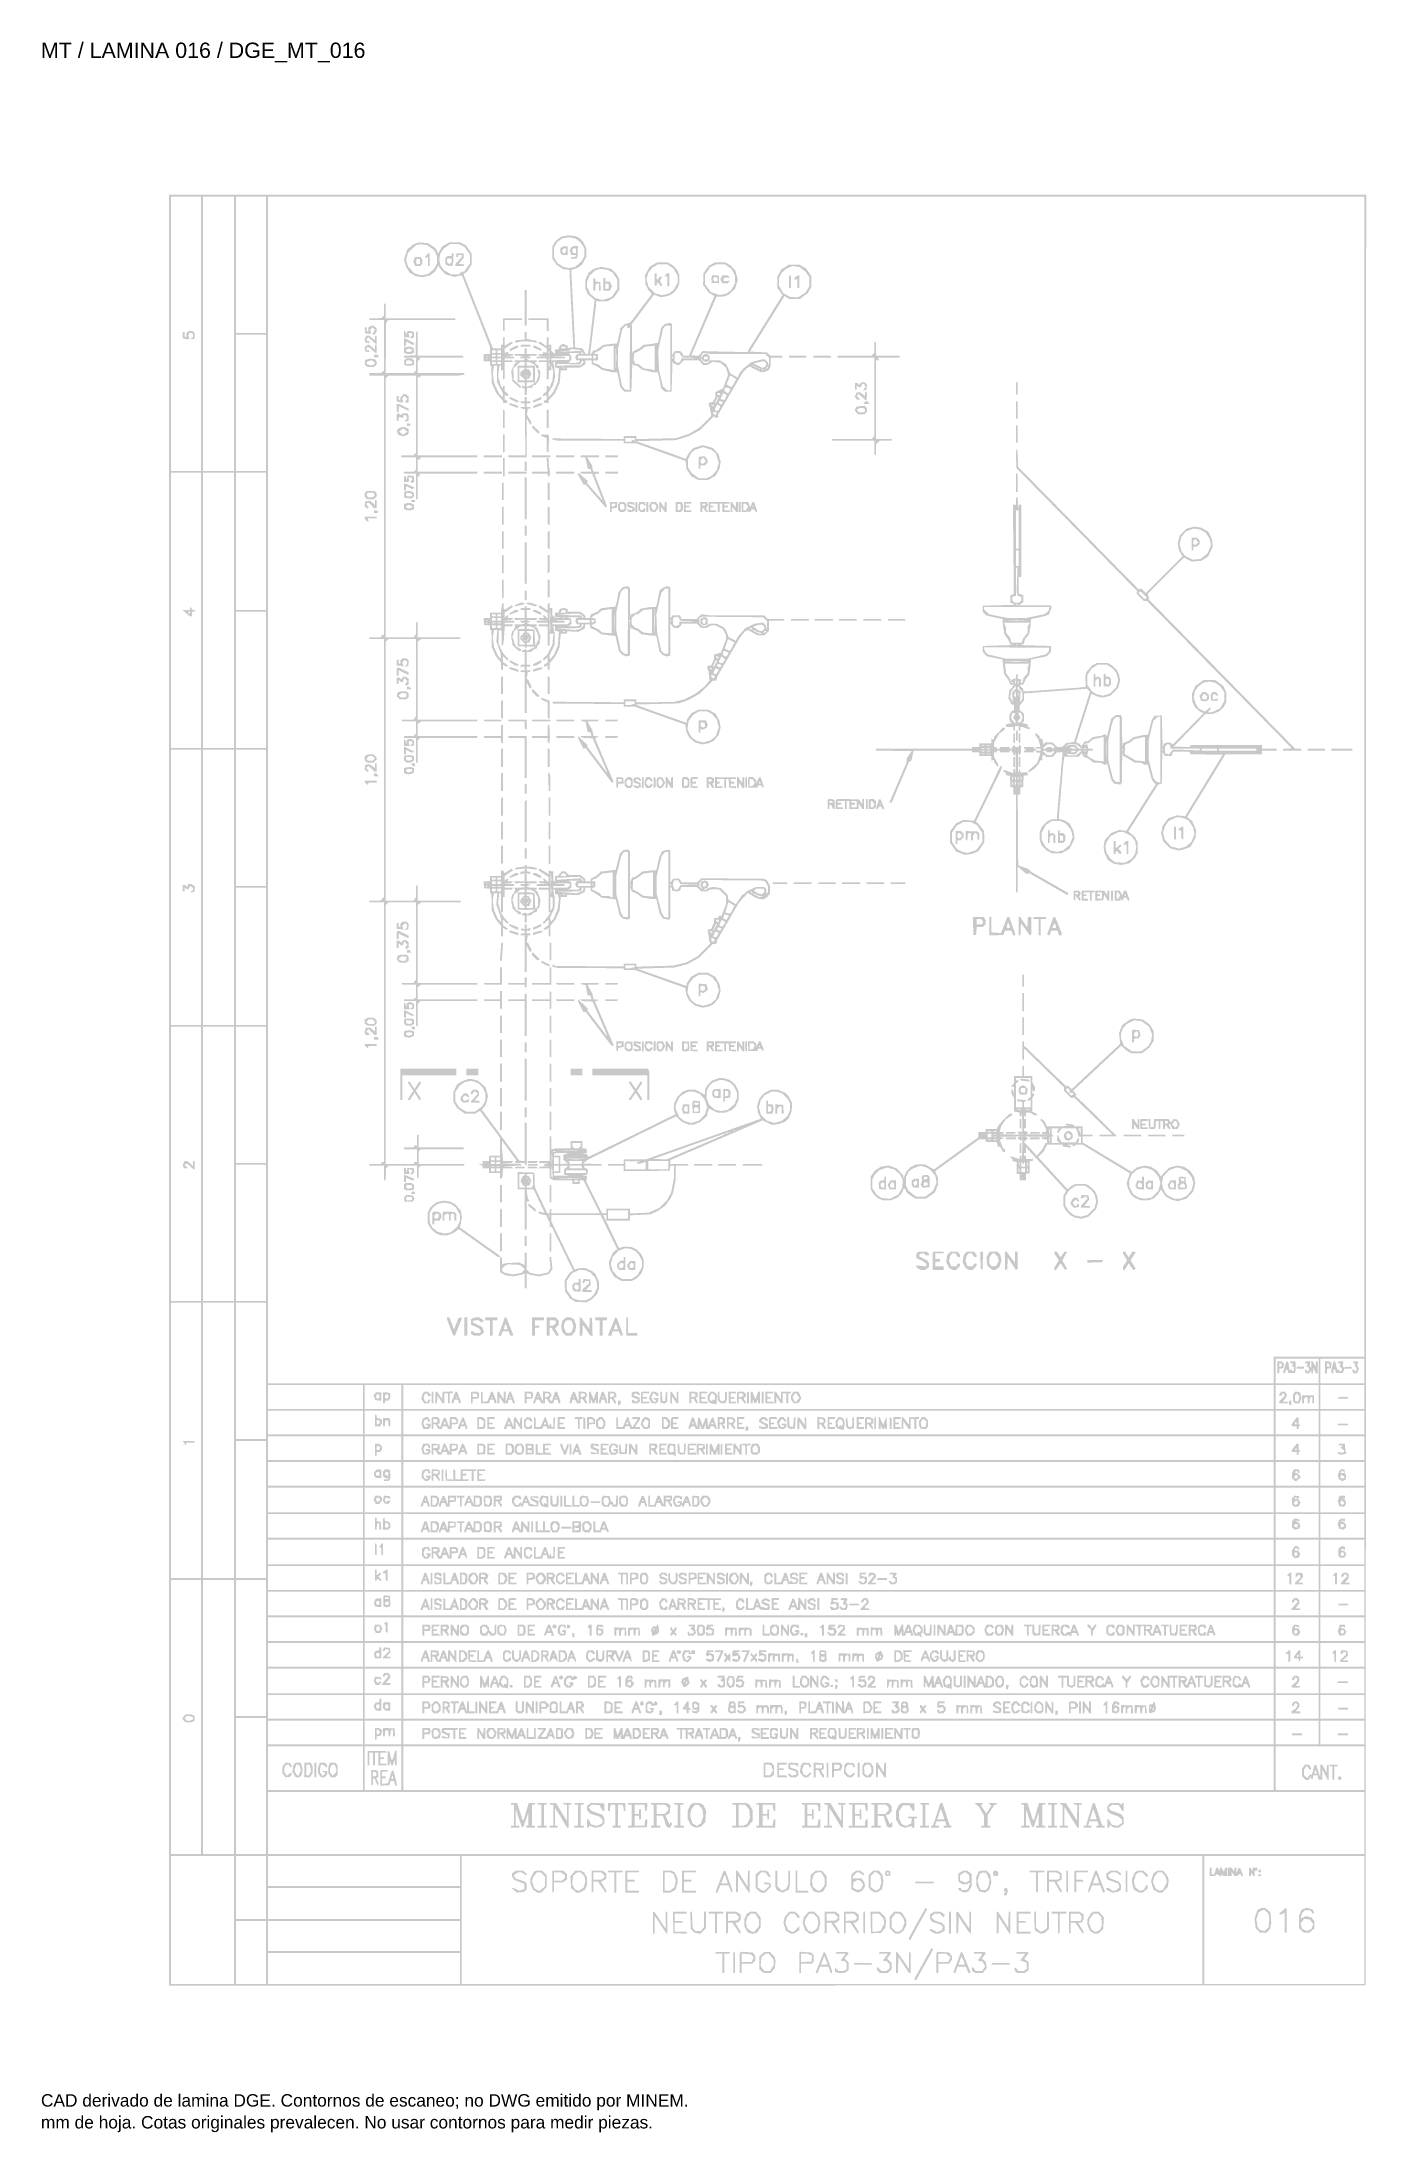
# Model space of a CAD drawing. Header units: millimetres. Extents: x 12 to 194, y 4 to 291.
import ezdxf

# ---------------------------------------------------------------- set-up
doc = ezdxf.new("R2010")
doc.units = ezdxf.units.MM
doc.layers.add('DGE_DATOS', color=7, linetype='Continuous', lineweight=0)
doc.layers.add('DGE_RELLENO', color=7, linetype='Continuous', lineweight=0)
doc.styles.add('DGE_ARIAL', font='arial.ttf')

msp = doc.modelspace()

# ---------------------------------------------------------------- texts
at = {"layer": 'DGE_DATOS', "style": 'DGE_ARIAL'}
for s, height, p in [('MT / LAMINA 016 / DGE_MT_016', 2.1, (12, 289.0389)), ('CAD derivado de lamina DGE. Contornos de escaneo; no DWG emitido por MINEM.', 1.7, (12, 8)), ('mm de hoja. Cotas originales prevalecen. No usar contornos para medir piezas.', 1.7, (12, 5))]:
    msp.add_text(s, height=height, dxfattribs=at).set_placement(p)

# ---------------------------------------------------------------- hatches: boundary and pattern name
at = {"layer": 'DGE_RELLENO'}
h = msp.add_hatch(color=7, dxfattribs=at)
h.paths.add_polyline_path([(29.5727, 147.42), (29.5727, 24.5757), (111.6286, 24.6072), (193.6846, 24.6386), (193.716, 147.4514), (193.7475, 270.2642), (111.6601, 270.2642), (29.5727, 270.2642)], flags=0)
h.paths.add_polyline_path([(33.9624, 251.2011), (33.9624, 232.3889), (31.8929, 232.3889), (29.8235, 232.3889), (29.8235, 251.2011), (29.8235, 270.0134), (31.8929, 270.0134), (33.9624, 270.0134)], flags=0)
h.paths.add_polyline_path([(38.4775, 251.2011), (38.4775, 232.3889), (36.3453, 232.3889), (34.2132, 232.3889), (34.2132, 251.2011), (34.2132, 270.0134), (36.3453, 270.0134), (38.4775, 270.0134)], flags=0)
h.paths.add_polyline_path([(42.8672, 260.67), (42.8672, 251.3265), (40.7977, 251.3265), (38.7283, 251.3265), (38.7283, 260.67), (38.7283, 270.0134), (40.7977, 270.0134), (42.8672, 270.0134)], flags=0)
h.paths.add_polyline_path([(193.4965, 190.4375), (193.4965, 110.8616), (187.2882, 110.8616), (181.0799, 110.8616), (181.0799, 109.043), (181.0799, 107.2245), (112.099, 107.2245), (43.118, 107.2245), (43.118, 188.619), (43.118, 270.0134), (118.3073, 270.0134), (193.4965, 270.0134)], flags=0)
h.paths.add_polyline_path([(42.8672, 241.7323), (42.8672, 232.3889), (40.7977, 232.3889), (38.7283, 232.3889), (38.7283, 241.7323), (38.7283, 251.0757), (40.7977, 251.0757), (42.8672, 251.0757)], flags=0)
h.paths.add_polyline_path([(33.9624, 213.263), (33.9624, 194.3881), (31.8929, 194.3881), (29.8235, 194.3881), (29.8235, 213.263), (29.8235, 232.138), (31.8929, 232.138), (33.9624, 232.138)], flags=0)
h.paths.add_polyline_path([(38.4775, 213.263), (38.4775, 194.3881), (36.3453, 194.3881), (34.2132, 194.3881), (34.2132, 213.263), (34.2132, 232.138), (36.3453, 232.138), (38.4775, 232.138)], flags=0)
h.paths.add_polyline_path([(42.8672, 222.7319), (42.8672, 213.3257), (40.7977, 213.3257), (38.7283, 213.3257), (38.7283, 222.7319), (38.7283, 232.138), (40.7977, 232.138), (42.8672, 232.138)], flags=0)
h.paths.add_polyline_path([(42.8672, 203.7315), (42.8672, 194.3881), (40.7977, 194.3881), (38.7283, 194.3881), (38.7283, 203.7315), (38.7283, 213.0749), (40.7977, 213.0749), (42.8672, 213.0749)], flags=0)
h.paths.add_polyline_path([(33.9624, 175.2622), (33.9624, 156.3873), (31.8929, 156.3873), (29.8235, 156.3873), (29.8235, 175.2622), (29.8235, 194.1372), (31.8929, 194.1372), (33.9624, 194.1372)], flags=0)
h.paths.add_polyline_path([(38.4775, 175.2622), (38.4775, 156.3873), (36.3453, 156.3873), (34.2132, 156.3873), (34.2132, 175.2622), (34.2132, 194.1372), (36.3453, 194.1372), (38.4775, 194.1372)], flags=0)
h.paths.add_polyline_path([(42.8672, 184.7938), (42.8672, 175.4504), (40.7977, 175.4504), (38.7283, 175.4504), (38.7283, 184.7938), (38.7283, 194.1372), (40.7977, 194.1372), (42.8672, 194.1372)], flags=0)
h.paths.add_polyline_path([(42.8672, 165.7934), (42.8672, 156.3873), (40.7977, 156.3873), (38.7283, 156.3873), (38.7283, 165.7934), (38.7283, 175.1995), (40.7977, 175.1995), (42.8672, 175.1995)], flags=0)
h.paths.add_polyline_path([(33.9624, 137.3242), (33.9624, 118.5119), (31.8929, 118.5119), (29.8235, 118.5119), (29.8235, 137.3242), (29.8235, 156.1364), (31.8929, 156.1364), (33.9624, 156.1364)], flags=0)
h.paths.add_polyline_path([(38.4775, 137.3242), (38.4775, 118.5119), (36.3453, 118.5119), (34.2132, 118.5119), (34.2132, 137.3242), (34.2132, 156.1364), (36.3453, 156.1364), (38.4775, 156.1364)], flags=0)
h.paths.add_polyline_path([(42.8672, 146.793), (42.8672, 137.4496), (40.7977, 137.4496), (38.7283, 137.4496), (38.7283, 146.793), (38.7283, 156.1364), (40.7977, 156.1364), (42.8672, 156.1364)], flags=0)
h.paths.add_polyline_path([(42.8672, 127.8553), (42.8672, 118.5119), (40.7977, 118.5119), (38.7283, 118.5119), (38.7283, 127.8553), (38.7283, 137.1987), (40.7977, 137.1987), (42.8672, 137.1987)], flags=0)
h.paths.add_polyline_path([(33.9624, 99.3861), (33.9624, 80.5111), (31.8929, 80.5111), (29.8235, 80.5111), (29.8235, 99.3861), (29.8235, 118.2611), (31.8929, 118.2611), (33.9624, 118.2611)], flags=0)
h.paths.add_polyline_path([(38.4775, 99.3861), (38.4775, 80.5111), (36.3453, 80.5111), (34.2132, 80.5111), (34.2132, 99.3861), (34.2132, 118.2611), (36.3453, 118.2611), (38.4775, 118.2611)], flags=0)
h.paths.add_polyline_path([(42.8672, 108.9176), (42.8672, 99.5742), (40.7977, 99.5742), (38.7283, 99.5742), (38.7283, 108.9176), (38.7283, 118.2611), (40.7977, 118.2611), (42.8672, 118.2611)], flags=0)
h.paths.add_polyline_path([(187.2255, 108.9176), (187.2255, 107.2245), (184.2781, 107.2245), (181.3308, 107.2245), (181.3308, 108.9176), (181.3308, 110.6107), (184.2781, 110.6107), (187.2255, 110.6107)], flags=0)
h.paths.add_polyline_path([(193.4965, 108.9176), (193.4965, 107.2245), (190.4864, 107.2245), (187.4763, 107.2245), (187.4763, 108.9176), (187.4763, 110.6107), (190.4864, 110.6107), (193.4965, 110.6107)], flags=0)
h.paths.add_polyline_path([(56.1617, 105.3433), (56.1617, 103.7129), (49.6399, 103.7129), (43.118, 103.7129), (43.118, 105.3433), (43.118, 106.9737), (49.6399, 106.9737), (56.1617, 106.9737)], flags=0)
h.paths.add_polyline_path([(61.4293, 105.3433), (61.4293, 103.7129), (58.9209, 103.7129), (56.4125, 103.7129), (56.4125, 105.3433), (56.4125, 106.9737), (58.9209, 106.9737), (61.4293, 106.9737)], flags=0)
h.paths.add_polyline_path([(181.0799, 105.3433), (181.0799, 103.7129), (121.38, 103.7129), (61.6802, 103.7129), (61.6802, 105.3433), (61.6802, 106.9737), (121.38, 106.9737), (181.0799, 106.9737)], flags=0)
h.paths.add_polyline_path([(187.2255, 105.3433), (187.2255, 103.7129), (184.2781, 103.7129), (181.3308, 103.7129), (181.3308, 105.3433), (181.3308, 106.9737), (184.2781, 106.9737), (187.2255, 106.9737)], flags=0)
h.paths.add_polyline_path([(193.4965, 105.3433), (193.4965, 103.7129), (190.4864, 103.7129), (187.4763, 103.7129), (187.4763, 105.3433), (187.4763, 106.9737), (190.4864, 106.9737), (193.4965, 106.9737)], flags=0)
h.paths.add_polyline_path([(56.1617, 101.8317), (56.1617, 100.2013), (49.6399, 100.2013), (43.118, 100.2013), (43.118, 101.8317), (43.118, 103.4621), (49.6399, 103.4621), (56.1617, 103.4621)], flags=0)
h.paths.add_polyline_path([(61.4293, 101.8317), (61.4293, 100.2013), (58.9209, 100.2013), (56.4125, 100.2013), (56.4125, 101.8317), (56.4125, 103.4621), (58.9209, 103.4621), (61.4293, 103.4621)], flags=0)
h.paths.add_polyline_path([(181.0799, 101.8317), (181.0799, 100.2013), (121.38, 100.2013), (61.6802, 100.2013), (61.6802, 101.8317), (61.6802, 103.4621), (121.38, 103.4621), (181.0799, 103.4621)], flags=0)
h.paths.add_polyline_path([(187.2255, 101.8317), (187.2255, 100.2013), (184.2781, 100.2013), (181.3308, 100.2013), (181.3308, 101.8317), (181.3308, 103.4621), (184.2781, 103.4621), (187.2255, 103.4621)], flags=0)
h.paths.add_polyline_path([(193.4965, 101.8317), (193.4965, 100.2013), (190.4864, 100.2013), (187.4763, 100.2013), (187.4763, 101.8317), (187.4763, 103.4621), (190.4864, 103.4621), (193.4965, 103.4621)], flags=0)
h.paths.add_polyline_path([(56.1617, 98.32), (56.1617, 96.6896), (49.6399, 96.6896), (43.118, 96.6896), (43.118, 98.32), (43.118, 99.9504), (49.6399, 99.9504), (56.1617, 99.9504)], flags=0)
h.paths.add_polyline_path([(61.4293, 98.32), (61.4293, 96.6896), (58.9209, 96.6896), (56.4125, 96.6896), (56.4125, 98.32), (56.4125, 99.9504), (58.9209, 99.9504), (61.4293, 99.9504)], flags=0)
h.paths.add_polyline_path([(181.0799, 98.32), (181.0799, 96.6896), (121.38, 96.6896), (61.6802, 96.6896), (61.6802, 98.32), (61.6802, 99.9504), (121.38, 99.9504), (181.0799, 99.9504)], flags=0)
h.paths.add_polyline_path([(187.2255, 98.32), (187.2255, 96.6896), (184.2781, 96.6896), (181.3308, 96.6896), (181.3308, 98.32), (181.3308, 99.9504), (184.2781, 99.9504), (187.2255, 99.9504)], flags=0)
h.paths.add_polyline_path([(193.4965, 98.32), (193.4965, 96.6896), (190.4864, 96.6896), (187.4763, 96.6896), (187.4763, 98.32), (187.4763, 99.9504), (190.4864, 99.9504), (193.4965, 99.9504)], flags=0)
h.paths.add_polyline_path([(42.8672, 89.9172), (42.8672, 80.5111), (40.7977, 80.5111), (38.7283, 80.5111), (38.7283, 89.9172), (38.7283, 99.3234), (40.7977, 99.3234), (42.8672, 99.3234)], flags=0)
h.paths.add_polyline_path([(56.1617, 94.8084), (56.1617, 93.178), (49.6399, 93.178), (43.118, 93.178), (43.118, 94.8084), (43.118, 96.4388), (49.6399, 96.4388), (56.1617, 96.4388)], flags=0)
h.paths.add_polyline_path([(61.4293, 94.8084), (61.4293, 93.178), (58.9209, 93.178), (56.4125, 93.178), (56.4125, 94.8084), (56.4125, 96.4388), (58.9209, 96.4388), (61.4293, 96.4388)], flags=0)
h.paths.add_polyline_path([(181.0799, 94.8084), (181.0799, 93.178), (121.38, 93.178), (61.6802, 93.178), (61.6802, 94.8084), (61.6802, 96.4388), (121.38, 96.4388), (181.0799, 96.4388)], flags=0)
h.paths.add_polyline_path([(187.2255, 94.8084), (187.2255, 93.178), (184.2781, 93.178), (181.3308, 93.178), (181.3308, 94.8084), (181.3308, 96.4388), (184.2781, 96.4388), (187.2255, 96.4388)], flags=0)
h.paths.add_polyline_path([(193.4965, 94.8084), (193.4965, 93.178), (190.4864, 93.178), (187.4763, 93.178), (187.4763, 94.8084), (187.4763, 96.4388), (190.4864, 96.4388), (193.4965, 96.4388)], flags=0)
h.paths.add_polyline_path([(56.1617, 91.2341), (56.1617, 89.541), (49.6399, 89.541), (43.118, 89.541), (43.118, 91.2341), (43.118, 92.9272), (49.6399, 92.9272), (56.1617, 92.9272)], flags=0)
h.paths.add_polyline_path([(61.4293, 91.2341), (61.4293, 89.541), (58.9209, 89.541), (56.4125, 89.541), (56.4125, 91.2341), (56.4125, 92.9272), (58.9209, 92.9272), (61.4293, 92.9272)], flags=0)
h.paths.add_polyline_path([(181.0799, 91.2341), (181.0799, 89.541), (121.38, 89.541), (61.6802, 89.541), (61.6802, 91.2341), (61.6802, 92.9272), (121.38, 92.9272), (181.0799, 92.9272)], flags=0)
h.paths.add_polyline_path([(187.2255, 91.2341), (187.2255, 89.541), (184.2781, 89.541), (181.3308, 89.541), (181.3308, 91.2341), (181.3308, 92.9272), (184.2781, 92.9272), (187.2255, 92.9272)], flags=0)
h.paths.add_polyline_path([(193.4965, 91.2341), (193.4965, 89.541), (190.4864, 89.541), (187.4763, 89.541), (187.4763, 91.2341), (187.4763, 92.9272), (190.4864, 92.9272), (193.4965, 92.9272)], flags=0)
h.paths.add_polyline_path([(56.1617, 87.6598), (56.1617, 86.0294), (49.6399, 86.0294), (43.118, 86.0294), (43.118, 87.6598), (43.118, 89.2902), (49.6399, 89.2902), (56.1617, 89.2902)], flags=0)
h.paths.add_polyline_path([(61.4293, 87.6598), (61.4293, 86.0294), (58.9209, 86.0294), (56.4125, 86.0294), (56.4125, 87.6598), (56.4125, 89.2902), (58.9209, 89.2902), (61.4293, 89.2902)], flags=0)
h.paths.add_polyline_path([(181.0799, 87.6598), (181.0799, 86.0294), (121.38, 86.0294), (61.6802, 86.0294), (61.6802, 87.6598), (61.6802, 89.2902), (121.38, 89.2902), (181.0799, 89.2902)], flags=0)
h.paths.add_polyline_path([(187.2255, 87.6598), (187.2255, 86.0294), (184.2781, 86.0294), (181.3308, 86.0294), (181.3308, 87.6598), (181.3308, 89.2902), (184.2781, 89.2902), (187.2255, 89.2902)], flags=0)
h.paths.add_polyline_path([(193.4965, 87.6598), (193.4965, 86.0294), (190.4864, 86.0294), (187.4763, 86.0294), (187.4763, 87.6598), (187.4763, 89.2902), (190.4864, 89.2902), (193.4965, 89.2902)], flags=0)
h.paths.add_polyline_path([(56.1617, 84.0854), (56.1617, 82.3923), (49.6399, 82.3923), (43.118, 82.3923), (43.118, 84.0854), (43.118, 85.7785), (49.6399, 85.7785), (56.1617, 85.7785)], flags=0)
h.paths.add_polyline_path([(61.4293, 84.0854), (61.4293, 82.3923), (58.9209, 82.3923), (56.4125, 82.3923), (56.4125, 84.0854), (56.4125, 85.7785), (58.9209, 85.7785), (61.4293, 85.7785)], flags=0)
h.paths.add_polyline_path([(181.0799, 84.0854), (181.0799, 82.3923), (121.38, 82.3923), (61.6802, 82.3923), (61.6802, 84.0854), (61.6802, 85.7785), (121.38, 85.7785), (181.0799, 85.7785)], flags=0)
h.paths.add_polyline_path([(187.2255, 84.0854), (187.2255, 82.3923), (184.2781, 82.3923), (181.3308, 82.3923), (181.3308, 84.0854), (181.3308, 85.7785), (184.2781, 85.7785), (187.2255, 85.7785)], flags=0)
h.paths.add_polyline_path([(193.4965, 84.0854), (193.4965, 82.3923), (190.4864, 82.3923), (187.4763, 82.3923), (187.4763, 84.0854), (187.4763, 85.7785), (190.4864, 85.7785), (193.4965, 85.7785)], flags=0)
h.paths.add_polyline_path([(56.1617, 80.5111), (56.1617, 78.8807), (49.6399, 78.8807), (43.118, 78.8807), (43.118, 80.5111), (43.118, 82.1415), (49.6399, 82.1415), (56.1617, 82.1415)], flags=0)
h.paths.add_polyline_path([(61.4293, 80.5111), (61.4293, 78.8807), (58.9209, 78.8807), (56.4125, 78.8807), (56.4125, 80.5111), (56.4125, 82.1415), (58.9209, 82.1415), (61.4293, 82.1415)], flags=0)
h.paths.add_polyline_path([(181.0799, 80.5111), (181.0799, 78.8807), (121.38, 78.8807), (61.6802, 78.8807), (61.6802, 80.5111), (61.6802, 82.1415), (121.38, 82.1415), (181.0799, 82.1415)], flags=0)
h.paths.add_polyline_path([(187.2255, 80.5111), (187.2255, 78.8807), (184.2781, 78.8807), (181.3308, 78.8807), (181.3308, 80.5111), (181.3308, 82.1415), (184.2781, 82.1415), (187.2255, 82.1415)], flags=0)
h.paths.add_polyline_path([(193.4965, 80.5111), (193.4965, 78.8807), (190.4864, 78.8807), (187.4763, 78.8807), (187.4763, 80.5111), (187.4763, 82.1415), (190.4864, 82.1415), (193.4965, 82.1415)], flags=0)
h.paths.add_polyline_path([(33.9624, 61.448), (33.9624, 42.6357), (31.8929, 42.6357), (29.8235, 42.6357), (29.8235, 61.448), (29.8235, 80.2603), (31.8929, 80.2603), (33.9624, 80.2603)], flags=0)
h.paths.add_polyline_path([(38.4775, 61.448), (38.4775, 42.6357), (36.3453, 42.6357), (34.2132, 42.6357), (34.2132, 61.448), (34.2132, 80.2603), (36.3453, 80.2603), (38.4775, 80.2603)], flags=0)
h.paths.add_polyline_path([(42.8672, 70.9168), (42.8672, 61.5734), (40.7977, 61.5734), (38.7283, 61.5734), (38.7283, 70.9168), (38.7283, 80.2603), (40.7977, 80.2603), (42.8672, 80.2603)], flags=0)
h.paths.add_polyline_path([(56.1617, 76.9995), (56.1617, 75.3691), (49.6399, 75.3691), (43.118, 75.3691), (43.118, 76.9995), (43.118, 78.6299), (49.6399, 78.6299), (56.1617, 78.6299)], flags=0)
h.paths.add_polyline_path([(61.4293, 76.9995), (61.4293, 75.3691), (58.9209, 75.3691), (56.4125, 75.3691), (56.4125, 76.9995), (56.4125, 78.6299), (58.9209, 78.6299), (61.4293, 78.6299)], flags=0)
h.paths.add_polyline_path([(181.0799, 76.9995), (181.0799, 75.3691), (121.38, 75.3691), (61.6802, 75.3691), (61.6802, 76.9995), (61.6802, 78.6299), (121.38, 78.6299), (181.0799, 78.6299)], flags=0)
h.paths.add_polyline_path([(187.2255, 76.9995), (187.2255, 75.3691), (184.2781, 75.3691), (181.3308, 75.3691), (181.3308, 76.9995), (181.3308, 78.6299), (184.2781, 78.6299), (187.2255, 78.6299)], flags=0)
h.paths.add_polyline_path([(193.4965, 76.9995), (193.4965, 75.3691), (190.4864, 75.3691), (187.4763, 75.3691), (187.4763, 76.9995), (187.4763, 78.6299), (190.4864, 78.6299), (193.4965, 78.6299)], flags=0)
h.paths.add_polyline_path([(56.1617, 73.4878), (56.1617, 71.8574), (49.6399, 71.8574), (43.118, 71.8574), (43.118, 73.4878), (43.118, 75.1182), (49.6399, 75.1182), (56.1617, 75.1182)], flags=0)
h.paths.add_polyline_path([(61.4293, 73.4878), (61.4293, 71.8574), (58.9209, 71.8574), (56.4125, 71.8574), (56.4125, 73.4878), (56.4125, 75.1182), (58.9209, 75.1182), (61.4293, 75.1182)], flags=0)
h.paths.add_polyline_path([(181.0799, 73.4878), (181.0799, 71.8574), (121.38, 71.8574), (61.6802, 71.8574), (61.6802, 73.4878), (61.6802, 75.1182), (121.38, 75.1182), (181.0799, 75.1182)], flags=0)
h.paths.add_polyline_path([(187.2255, 73.4878), (187.2255, 71.8574), (184.2781, 71.8574), (181.3308, 71.8574), (181.3308, 73.4878), (181.3308, 75.1182), (184.2781, 75.1182), (187.2255, 75.1182)], flags=0)
h.paths.add_polyline_path([(193.4965, 73.4878), (193.4965, 71.8574), (190.4864, 71.8574), (187.4763, 71.8574), (187.4763, 73.4878), (187.4763, 75.1182), (190.4864, 75.1182), (193.4965, 75.1182)], flags=0)
h.paths.add_polyline_path([(56.1617, 69.9762), (56.1617, 68.3458), (49.6399, 68.3458), (43.118, 68.3458), (43.118, 69.9762), (43.118, 71.6066), (49.6399, 71.6066), (56.1617, 71.6066)], flags=0)
h.paths.add_polyline_path([(61.4293, 69.9762), (61.4293, 68.3458), (58.9209, 68.3458), (56.4125, 68.3458), (56.4125, 69.9762), (56.4125, 71.6066), (58.9209, 71.6066), (61.4293, 71.6066)], flags=0)
h.paths.add_polyline_path([(181.0799, 69.9762), (181.0799, 68.3458), (121.38, 68.3458), (61.6802, 68.3458), (61.6802, 69.9762), (61.6802, 71.6066), (121.38, 71.6066), (181.0799, 71.6066)], flags=0)
h.paths.add_polyline_path([(187.2255, 69.9762), (187.2255, 68.3458), (184.2781, 68.3458), (181.3308, 68.3458), (181.3308, 69.9762), (181.3308, 71.6066), (184.2781, 71.6066), (187.2255, 71.6066)], flags=0)
h.paths.add_polyline_path([(193.4965, 69.9762), (193.4965, 68.3458), (190.4864, 68.3458), (187.4763, 68.3458), (187.4763, 69.9762), (187.4763, 71.6066), (190.4864, 71.6066), (193.4965, 71.6066)], flags=0)
h.paths.add_polyline_path([(56.1617, 66.4019), (56.1617, 64.7088), (49.6399, 64.7088), (43.118, 64.7088), (43.118, 66.4019), (43.118, 68.095), (49.6399, 68.095), (56.1617, 68.095)], flags=0)
h.paths.add_polyline_path([(61.4293, 66.4019), (61.4293, 64.7088), (58.9209, 64.7088), (56.4125, 64.7088), (56.4125, 66.4019), (56.4125, 68.095), (58.9209, 68.095), (61.4293, 68.095)], flags=0)
h.paths.add_polyline_path([(181.0799, 66.4019), (181.0799, 64.7088), (121.38, 64.7088), (61.6802, 64.7088), (61.6802, 66.4019), (61.6802, 68.095), (121.38, 68.095), (181.0799, 68.095)], flags=0)
h.paths.add_polyline_path([(187.2255, 66.4019), (187.2255, 64.7088), (184.2781, 64.7088), (181.3308, 64.7088), (181.3308, 66.4019), (181.3308, 68.095), (184.2781, 68.095), (187.2255, 68.095)], flags=0)
h.paths.add_polyline_path([(193.4965, 66.4019), (193.4965, 64.7088), (190.4864, 64.7088), (187.4763, 64.7088), (187.4763, 66.4019), (187.4763, 68.095), (190.4864, 68.095), (193.4965, 68.095)], flags=0)
h.paths.add_polyline_path([(56.1617, 62.8276), (56.1617, 61.1972), (49.6399, 61.1972), (43.118, 61.1972), (43.118, 62.8276), (43.118, 64.458), (49.6399, 64.458), (56.1617, 64.458)], flags=0)
h.paths.add_polyline_path([(61.4293, 62.8276), (61.4293, 61.1972), (58.9209, 61.1972), (56.4125, 61.1972), (56.4125, 62.8276), (56.4125, 64.458), (58.9209, 64.458), (61.4293, 64.458)], flags=0)
h.paths.add_polyline_path([(181.0799, 62.8276), (181.0799, 61.1972), (121.38, 61.1972), (61.6802, 61.1972), (61.6802, 62.8276), (61.6802, 64.458), (121.38, 64.458), (181.0799, 64.458)], flags=0)
h.paths.add_polyline_path([(187.2255, 62.8276), (187.2255, 61.1972), (184.2781, 61.1972), (181.3308, 61.1972), (181.3308, 62.8276), (181.3308, 64.458), (184.2781, 64.458), (187.2255, 64.458)], flags=0)
h.paths.add_polyline_path([(193.4965, 62.8276), (193.4965, 61.1972), (190.4864, 61.1972), (187.4763, 61.1972), (187.4763, 62.8276), (187.4763, 64.458), (190.4864, 64.458), (193.4965, 64.458)], flags=0)
h.paths.add_polyline_path([(42.8672, 51.9791), (42.8672, 42.6357), (40.7977, 42.6357), (38.7283, 42.6357), (38.7283, 51.9791), (38.7283, 61.3226), (40.7977, 61.3226), (42.8672, 61.3226)], flags=0)
h.paths.add_polyline_path([(56.1617, 59.3159), (56.1617, 57.6855), (49.6399, 57.6855), (43.118, 57.6855), (43.118, 59.3159), (43.118, 60.9463), (49.6399, 60.9463), (56.1617, 60.9463)], flags=0)
h.paths.add_polyline_path([(61.4293, 59.3159), (61.4293, 57.6855), (58.9209, 57.6855), (56.4125, 57.6855), (56.4125, 59.3159), (56.4125, 60.9463), (58.9209, 60.9463), (61.4293, 60.9463)], flags=0)
h.paths.add_polyline_path([(181.0799, 59.3159), (181.0799, 57.6855), (121.38, 57.6855), (61.6802, 57.6855), (61.6802, 59.3159), (61.6802, 60.9463), (121.38, 60.9463), (181.0799, 60.9463)], flags=0)
h.paths.add_polyline_path([(187.2255, 59.3159), (187.2255, 57.6855), (184.2781, 57.6855), (181.3308, 57.6855), (181.3308, 59.3159), (181.3308, 60.9463), (184.2781, 60.9463), (187.2255, 60.9463)], flags=0)
h.paths.add_polyline_path([(193.4965, 59.3159), (193.4965, 57.6855), (190.4864, 57.6855), (187.4763, 57.6855), (187.4763, 59.3159), (187.4763, 60.9463), (190.4864, 60.9463), (193.4965, 60.9463)], flags=0)
h.paths.add_polyline_path([(56.1617, 54.4247), (56.1617, 51.4148), (49.6399, 51.4148), (43.118, 51.4148), (43.118, 54.4247), (43.118, 57.4347), (49.6399, 57.4347), (56.1617, 57.4347)], flags=0)
h.paths.add_polyline_path([(61.4293, 54.4247), (61.4293, 51.4148), (58.9209, 51.4148), (56.4125, 51.4148), (56.4125, 54.4247), (56.4125, 57.4347), (58.9209, 57.4347), (61.4293, 57.4347)], flags=0)
h.paths.add_polyline_path([(181.0799, 54.4247), (181.0799, 51.4148), (121.38, 51.4148), (61.6802, 51.4148), (61.6802, 54.4247), (61.6802, 57.4347), (121.38, 57.4347), (181.0799, 57.4347)], flags=0)
h.paths.add_polyline_path([(193.4965, 54.4247), (193.4965, 51.4148), (187.4136, 51.4148), (181.3308, 51.4148), (181.3308, 54.4247), (181.3308, 57.4347), (187.4136, 57.4347), (193.4965, 57.4347)], flags=0)
h.paths.add_polyline_path([(193.4965, 46.8998), (193.4965, 42.6357), (118.3073, 42.6357), (43.118, 42.6357), (43.118, 46.8998), (43.118, 51.1639), (118.3073, 51.1639), (193.4965, 51.1639)], flags=0)
h.paths.add_polyline_path([(38.4775, 33.6058), (38.4775, 24.8268), (34.1505, 24.8268), (29.8235, 24.8268), (29.8235, 33.6058), (29.8235, 42.3849), (34.1505, 42.3849), (38.4775, 42.3849)], flags=0)
h.paths.add_polyline_path([(42.8672, 38.0581), (42.8672, 33.7312), (40.7977, 33.7312), (38.7283, 33.7312), (38.7283, 38.0581), (38.7283, 42.3849), (40.7977, 42.3849), (42.8672, 42.3849)], flags=0)
h.paths.add_polyline_path([(69.4562, 40.3155), (69.4562, 38.2462), (56.2871, 38.2462), (43.118, 38.2462), (43.118, 40.3155), (43.118, 42.3849), (56.2871, 42.3849), (69.4562, 42.3849)], flags=0)
h.paths.add_polyline_path([(171.2972, 33.6058), (171.2972, 24.8268), (120.5021, 24.8268), (69.707, 24.8268), (69.707, 33.6058), (69.707, 42.3849), (120.5021, 42.3849), (171.2972, 42.3849)], flags=0)
h.paths.add_polyline_path([(193.4965, 33.6058), (193.4965, 24.8268), (182.5223, 24.8268), (171.548, 24.8268), (171.548, 33.6058), (171.548, 42.3849), (182.5223, 42.3849), (193.4965, 42.3849)], flags=0)
h.paths.add_polyline_path([(69.4562, 35.8633), (69.4562, 33.7312), (56.2871, 33.7312), (43.118, 33.7312), (43.118, 35.8633), (43.118, 37.9954), (56.2871, 37.9954), (69.4562, 37.9954)], flags=0)
h.paths.add_polyline_path([(42.8672, 29.1536), (42.8672, 24.8268), (40.7977, 24.8268), (38.7283, 24.8268), (38.7283, 29.1536), (38.7283, 33.4804), (40.7977, 33.4804), (42.8672, 33.4804)], flags=0)
h.paths.add_polyline_path([(69.4562, 31.4111), (69.4562, 29.3417), (56.2871, 29.3417), (43.118, 29.3417), (43.118, 31.4111), (43.118, 33.4804), (56.2871, 33.4804), (69.4562, 33.4804)], flags=0)
h.paths.add_polyline_path([(69.4562, 26.9588), (69.4562, 24.8268), (56.2871, 24.8268), (43.118, 24.8268), (43.118, 26.9588), (43.118, 29.0909), (56.2871, 29.0909), (69.4562, 29.0909)], flags=0)
h.paths.add_polyline_path([(32.1061, 251.4269), (31.9556, 251.2764), (31.9556, 250.9805), (31.9556, 250.6847), (31.8302, 250.7622), (31.7048, 250.8397), (31.7048, 251.1458), (31.7048, 251.452), (31.5794, 251.452), (31.454, 251.452), (31.454, 251.0264), (31.454, 250.6009), (31.6524, 250.5248), (31.8507, 250.4486), (32.1049, 250.4486), (32.3591, 250.4486), (32.288, 250.7319), (32.2169, 251.0151), (32.3245, 251.1891), (32.432, 251.3631), (32.6328, 251.286), (32.8336, 251.209), (32.8336, 250.9647), (32.8336, 250.7204), (32.6768, 250.6644), (32.52, 250.6084), (32.6087, 250.513), (32.6973, 250.4177), (32.8909, 250.4919), (33.0844, 250.5662), (33.0844, 250.9213), (33.0844, 251.2764), (32.9339, 251.4269), (32.7834, 251.5774), (32.52, 251.5774), (32.2567, 251.5774)], flags=0)
h.paths.add_polyline_path([(83.84, 264.6226), (83.3616, 264.532), (83.0248, 264.2825), (82.688, 264.0331), (82.4058, 263.6185), (82.1236, 263.2039), (82.1236, 262.3631), (82.1236, 261.5223), (82.4088, 261.0991), (82.694, 260.6759), (83.12, 260.3888), (83.5461, 260.1017), (84.0263, 260.0249), (84.5066, 259.9481), (84.509, 259.5566), (84.5114, 259.165), (84.7574, 254.3365), (85.0035, 249.508), (85.0059, 249.4282), (85.0083, 249.3484), (84.632, 249.2931), (84.2558, 249.2379), (84.2558, 249.3842), (84.2558, 249.5305), (83.935, 249.6766), (83.6143, 249.8227), (83.3791, 249.6969), (83.144, 249.571), (83.0643, 249.32), (82.9846, 249.0691), (82.7423, 249.0691), (82.4999, 249.0691), (82.4999, 248.7361), (82.4999, 248.4031), (82.249, 248.6301), (81.9982, 248.8571), (81.9982, 249.2766), (81.9982, 249.6961), (81.8101, 249.6961), (81.6219, 249.6961), (81.6219, 250.1978), (81.6219, 250.6995), (81.4965, 250.6995), (81.3711, 250.6995), (81.3711, 250.1351), (81.3711, 249.5707), (81.277, 249.5735), (81.183, 249.5763), (80.8694, 249.8216), (80.5559, 250.0668), (80.3991, 250.0696), (80.2423, 250.0724), (80.2425, 249.9783), (80.2428, 249.8843), (80.8069, 249.5279), (81.3711, 249.1715), (81.3711, 248.8812), (81.3711, 248.5909), (81.1203, 248.6565), (80.8694, 248.7221), (80.8694, 248.582), (80.8694, 248.442), (80.5559, 248.442), (80.2423, 248.442), (80.2423, 248.3235), (80.2423, 248.2049), (80.8381, 248.1579), (81.4338, 248.111), (80.7126, 248.0884), (79.9915, 248.0657), (79.9915, 247.9403), (79.9915, 247.8149), (80.6813, 247.8149), (81.3711, 247.8149), (81.3711, 247.6895), (81.3711, 247.5641), (80.8067, 247.5641), (80.2423, 247.5641), (80.2423, 247.4387), (80.2423, 247.3133), (80.8067, 247.3133), (81.3711, 247.3133), (81.3711, 246.1218), (81.3711, 244.9304), (81.4965, 244.9304), (81.6219, 244.9304), (81.6219, 245.5574), (81.6219, 246.1845), (81.8101, 246.1845), (81.9982, 246.1845), (82.0095, 246.5294), (82.0208, 246.8743), (82.148, 246.4354), (82.2751, 245.9964), (82.2091, 245.3693), (82.143, 244.7422), (81.9273, 244.2406), (81.7115, 243.7389), (81.6563, 243.8957), (81.601, 244.0525), (81.4861, 244.0525), (81.3711, 244.0525), (81.3711, 243.6957), (81.3711, 243.3388), (81.1203, 243.1119), (80.8694, 242.8849), (80.8694, 242.7642), (80.8694, 242.6436), (81.1203, 242.7092), (81.3711, 242.7748), (81.3711, 242.4691), (81.3711, 242.1634), (81.183, 242.0912), (80.9948, 242.019), (80.9949, 241.8756), (80.995, 241.7323), (81.3085, 241.7142), (81.6219, 241.6961), (81.6219, 241.8706), (81.6219, 242.0451), (82.0604, 242.5304), (82.4989, 243.0158), (82.8223, 243.747), (83.1457, 244.4783), (83.2172, 245.3314), (83.2888, 246.1845), (83.7096, 246.1845), (84.1303, 246.1845), (84.1303, 246.3726), (84.1303, 246.5608), (85.0203, 246.5608), (85.9102, 246.5608), (86.2745, 246.7759), (86.6387, 246.9911), (86.6387, 247.2776), (86.6387, 247.5641), (87.0777, 247.5641), (87.5167, 247.5641), (87.5167, 247.3072), (87.5167, 247.0503), (87.8616, 246.8992), (88.2065, 246.748), (88.5764, 246.4976), (88.9463, 246.2472), (89.6424, 246.0805), (90.3386, 245.9137), (90.6808, 245.9056), (91.023, 245.8974), (91.0813, 245.6961), (91.1395, 245.4947), (91.2915, 244.6954), (91.4434, 243.896), (91.7125, 243.5832), (91.9816, 243.2703), (92.477, 243.2538), (92.9724, 243.2373), (93.04, 245.2439), (93.1076, 247.2506), (93.1341, 247.0962), (93.1606, 246.9418), (93.5055, 246.8602), (93.8504, 246.7787), (94.1239, 246.5306), (94.3975, 246.2825), (95.19, 246.0944), (95.9825, 245.9064), (96.3044, 245.9009), (96.6263, 245.8954), (96.8488, 244.795), (97.0712, 243.6946), (97.3078, 243.4805), (97.5444, 243.2664), (98.0177, 243.2518), (98.4909, 243.2373), (98.5581, 245.432), (98.6253, 247.6268), (98.6522, 247.4117), (98.679, 247.1967), (98.9216, 247.0668), (99.1642, 246.937), (99.3663, 246.937), (99.5684, 246.937), (99.8819, 247.2506), (100.1955, 247.5641), (101.2101, 247.5641), (102.2247, 247.5641), (102.5153, 247.2506), (102.8059, 246.937), (103.1299, 246.937), (103.4538, 246.937), (103.7654, 247.1412), (104.077, 247.3453), (104.6485, 247.2809), (105.2199, 247.2165), (105.5895, 246.8625), (105.959, 246.5085), (106.0983, 246.0437), (106.2375, 245.5789), (105.8961, 244.6427), (105.5546, 243.7065), (105.221, 243.5514), (104.8873, 243.3963), (104.6992, 243.303), (104.5111, 243.2097), (104.504, 242.8472), (104.497, 242.4848), (104.3396, 242.1966), (104.1823, 241.9084), (103.8623, 241.7868), (103.5423, 241.6651), (103.627, 241.3852), (103.7116, 241.1052), (103.7504, 240.8544), (103.7892, 240.6035), (103.8139, 240.6035), (103.8385, 240.6035), (103.8833, 240.2656), (103.9281, 239.9277), (103.1348, 239.1369), (102.3415, 238.3461), (101.6324, 237.9192), (100.9234, 237.4922), (100.0207, 237.1851), (99.118, 236.878), (96.3901, 236.8118), (93.6622, 236.7456), (93.6622, 236.9501), (93.6622, 237.1546), (92.7843, 237.1546), (91.9064, 237.1546), (91.9064, 236.9585), (91.9064, 236.7624), (87.0149, 236.8018), (82.1235, 236.8411), (82.1235, 236.7627), (82.1236, 236.6843), (82.5155, 236.6059), (82.9075, 236.5276), (87.4069, 236.5276), (91.9064, 236.5276), (91.9064, 236.3394), (91.9064, 236.1513), (92.7981, 236.1513), (93.6899, 236.1513), (96.7175, 235.0685), (99.7451, 233.9856), (100.0745, 233.8702), (100.4038, 233.7547), (100.4669, 233.1949), (100.53, 232.6351), (100.8589, 232.1382), (101.1877, 231.6413), (101.6843, 231.388), (102.1808, 231.1347), (102.8443, 231.1368), (103.5077, 231.1388), (104.0068, 231.4215), (104.506, 231.7042), (104.7846, 232.2009), (105.0632, 232.6975), (105.1407, 233.1561), (105.2182, 233.6148), (105.0788, 234.1322), (104.9395, 234.6496), (104.5552, 235.0873), (104.1709, 235.525), (103.4944, 235.7216), (102.8179, 235.9183), (102.156, 235.7259), (101.494, 235.5334), (101.1669, 235.1839), (100.8398, 234.8344), (100.6355, 234.4294), (100.4311, 234.0244), (99.8373, 234.2531), (99.2434, 234.4817), (96.4488, 235.4733), (93.6542, 236.4648), (96.3861, 236.5366), (99.118, 236.6083), (99.9792, 236.8819), (100.8404, 237.1555), (101.608, 237.5627), (102.3757, 237.9698), (103.3368, 238.9293), (104.2979, 239.8887), (104.4274, 239.7592), (104.5569, 239.6296), (104.7614, 239.7081), (104.9659, 239.7866), (104.8941, 239.9028), (104.8223, 240.019), (106.5277, 242.945), (108.2331, 245.871), (108.5042, 246.1647), (108.7753, 246.4584), (108.9923, 246.5754), (109.2093, 246.6923), (109.9608, 246.313), (110.7122, 245.9337), (110.9607, 245.9337), (111.2092, 245.9337), (111.5149, 246.0729), (111.8205, 246.2122), (111.9597, 246.5178), (112.099, 246.8234), (112.099, 247.3819), (112.099, 247.9403), (112.9216, 247.9403), (113.7442, 247.9403), (113.6667, 248.0657), (113.5892, 248.1912), (112.8226, 248.1912), (112.056, 248.1912), (111.8141, 248.4106), (111.5723, 248.6301), (110.3991, 248.6928), (109.2259, 248.7555), (111.5356, 252.4553), (113.8453, 256.155), (113.891, 256.2778), (113.9367, 256.4005), (114.2676, 256.1837), (114.5985, 255.9669), (115.3457, 255.9669), (116.0929, 255.9669), (116.6297, 256.3763), (117.1666, 256.7858), (117.4121, 257.2062), (117.6576, 257.6266), (117.6505, 258.3797), (117.6434, 259.1329), (117.2838, 259.6446), (116.9242, 260.1563), (116.4869, 260.4125), (116.0497, 260.6687), (115.288, 260.6693), (114.5263, 260.67), (114.0049, 260.3249), (113.4835, 259.9799), (113.2302, 259.4834), (112.9769, 258.9869), (112.9769, 258.2482), (112.9769, 257.5095), (113.3394, 257.0091), (113.7019, 256.5088), (111.3327, 252.6972), (108.9635, 248.8856), (108.9635, 248.7845), (108.9635, 248.6835), (106.1729, 248.7398), (103.3823, 248.7962), (103.0722, 248.8187), (102.7621, 248.8413), (102.4763, 248.509), (102.1904, 248.1768), (101.6969, 248.2153), (101.2033, 248.2539), (102.9211, 252.2581), (104.6388, 256.2623), (105.2303, 256.2966), (105.8217, 256.331), (106.107, 256.4775), (106.3924, 256.6241), (106.8034, 257.0132), (107.2145, 257.4023), (107.3922, 258.0009), (107.57, 258.5994), (107.4053, 259.2344), (107.2406, 259.8694), (106.8792, 260.2495), (106.5178, 260.6297), (106.1791, 260.8066), (105.8404, 260.9835), (105.1382, 260.9835), (104.4359, 260.9835), (104.0392, 260.7784), (103.6424, 260.5732), (103.3869, 260.2558), (103.1314, 259.9384), (102.9791, 259.6771), (102.8268, 259.4158), (102.8223, 258.6508), (102.8179, 257.8858), (103.1917, 257.3698), (103.5654, 256.8539), (103.9128, 256.6365), (104.2602, 256.4191), (104.3054, 256.3882), (104.3505, 256.3574), (102.6122, 252.2748), (100.8739, 248.1921), (100.4663, 248.1916), (100.0587, 248.1912), (100.0587, 248.3076), (100.0587, 248.4241), (99.8616, 248.6212), (99.6645, 248.8182), (99.3043, 248.8182), (98.9441, 248.8182), (98.7489, 248.5395), (98.5536, 248.2608), (98.5536, 250.4073), (98.5536, 252.5539), (98.3889, 252.6171), (98.2242, 252.6803), (97.8971, 252.6178), (97.5701, 252.5552), (97.3092, 252.2776), (97.0484, 252), (96.8449, 250.9854), (96.6414, 249.9708), (96.1865, 249.8904), (95.7317, 249.8099), (95.1673, 249.7405), (94.6029, 249.6711), (94.3521, 249.4475), (94.1012, 249.2238), (93.6622, 249.0035), (93.2233, 248.7832), (93.1311, 248.644), (93.039, 248.5047), (93.0379, 250.5113), (93.0368, 252.518), (94.5577, 254.5356), (96.0786, 256.5531), (96.5754, 256.382), (97.0723, 256.2108), (97.5307, 256.2937), (97.9892, 256.3767), (98.3028, 256.5368), (98.6163, 256.697), (98.9533, 257.0531), (99.2902, 257.4092), (99.4236, 257.7622), (99.557, 258.1153), (99.557, 258.6633), (99.557, 259.2114), (99.4236, 259.5644), (99.2902, 259.9175), (98.9533, 260.2736), (98.6163, 260.6297), (98.2777, 260.8066), (97.939, 260.9835), (97.2116, 260.9814), (96.4842, 260.9794), (95.9829, 260.6955), (95.4815, 260.4116), (95.1722, 259.851), (94.8629, 259.2904), (94.8661, 258.6633), (94.8693, 258.0363), (95.0957, 257.5973), (95.322, 257.1583), (95.5522, 256.9059), (95.7823, 256.6534), (94.3146, 254.7111), (92.847, 252.7688), (92.4445, 252.6387), (92.042, 252.5086), (91.7234, 252.2093), (91.4047, 251.9099), (91.4047, 251.737), (91.4047, 251.5642), (91.2136, 250.7242), (91.0226, 249.8843), (90.6806, 249.8565), (90.3386, 249.8286), (89.7221, 249.7481), (89.1055, 249.6676), (88.6058, 249.3056), (88.1061, 248.9437), (87.9379, 248.9437), (87.7696, 248.9437), (87.613, 248.6928), (87.4563, 248.442), (87.3854, 248.442), (87.3145, 248.442), (87.7229, 251.7969), (88.1313, 255.1517), (88.1375, 255.4025), (88.1438, 255.6534), (88.9276, 255.654), (89.7115, 255.6546), (90.1488, 255.9109), (90.586, 256.1671), (90.9535, 256.69), (91.3211, 257.2129), (91.3204, 257.9381), (91.3198, 258.6633), (91.1226, 259.0396), (90.9254, 259.4158), (90.5605, 259.7626), (90.1955, 260.1094), (89.5145, 260.2493), (88.8336, 260.3891), (88.3169, 260.2469), (87.8003, 260.1048), (87.4546, 259.8329), (87.1089, 259.561), (86.8766, 259.0494), (86.6442, 258.5379), (86.6415, 258.0009), (86.6387, 257.4638), (86.8082, 257.0583), (86.9776, 256.6528), (87.452, 256.2363), (87.9263, 255.8198), (87.5298, 252.4131), (87.1332, 249.0064), (87.0717, 248.7242), (87.0102, 248.442), (86.8558, 248.4428), (86.7014, 248.4436), (86.4954, 248.8057), (86.2894, 249.1679), (85.7743, 249.2549), (85.2591, 249.3419), (85.2567, 249.4877), (85.2543, 249.6334), (85.0083, 254.4619), (84.7622, 259.2904), (84.7598, 259.6256), (84.7574, 259.9607), (85.1886, 260.103), (85.6197, 260.2453), (85.9446, 260.5008), (86.2695, 260.7564), (86.5313, 261.2696), (86.7931, 261.7827), (86.7931, 262.3647), (86.7931, 262.9466), (86.5754, 263.376), (86.3576, 263.8054), (86.1536, 264.0377), (85.9495, 264.27), (85.6357, 264.4278), (85.3218, 264.5857), (84.8201, 264.6494), (84.3185, 264.7132)], flags=0)
h.paths.add_polyline_path([(85.6257, 264.0216), (85.9489, 263.7823), (86.2311, 263.3677), (86.5133, 262.9531), (86.5133, 262.401), (86.5133, 261.849), (86.3316, 261.4976), (86.1499, 261.1462), (85.7138, 260.7633), (85.2777, 260.3805), (84.8824, 260.2936), (84.487, 260.2068), (84.0892, 260.282), (83.6914, 260.3572), (83.2826, 260.6065), (82.8738, 260.8558), (82.6246, 261.2645), (82.3754, 261.6733), (82.3754, 262.3631), (82.3754, 263.0529), (82.6198, 263.4536), (82.8642, 263.8544), (83.1945, 264.0709), (83.5248, 264.2873), (83.9844, 264.3664), (84.4439, 264.4455), (84.8731, 264.3532), (85.3024, 264.261)], flags=0)
h.paths.add_polyline_path([(98.3137, 260.4468), (98.7379, 260.1609), (99.02, 259.6629), (99.302, 259.165), (99.302, 258.6633), (99.302, 258.1617), (99.0219, 257.6718), (98.7418, 257.1819), (98.4185, 256.9423), (98.0952, 256.7027), (97.6284, 256.5975), (97.1617, 256.4922), (96.7003, 256.6196), (96.239, 256.7469), (95.7796, 257.2063), (95.3202, 257.6657), (95.1836, 258.1605), (95.047, 258.6554), (95.1703, 259.1133), (95.2936, 259.5712), (95.5642, 259.9153), (95.8348, 260.2593), (96.2222, 260.4955), (96.6096, 260.7317), (97.2495, 260.7322), (97.8894, 260.7327)], flags=0)
h.paths.add_polyline_path([(106.2151, 260.4468), (106.6394, 260.1609), (106.9214, 259.6629), (107.2035, 259.165), (107.2035, 258.6633), (107.2035, 258.1617), (106.9233, 257.6718), (106.6432, 257.1819), (106.3199, 256.9423), (105.9967, 256.7027), (105.5516, 256.6024), (105.1065, 256.502), (104.4992, 256.7048), (103.8919, 256.9075), (103.4803, 257.4503), (103.0687, 257.993), (103.0687, 258.6543), (103.0687, 259.3155), (103.4524, 259.8451), (103.8361, 260.3748), (104.2363, 260.5488), (104.6365, 260.7229), (105.2137, 260.7278), (105.7909, 260.7327)], flags=0)
h.paths.add_polyline_path([(116.4444, 260.0374), (116.8474, 259.7299), (117.1142, 259.3553), (117.3809, 258.9807), (117.3858, 258.3546), (117.3906, 257.7285), (117.1126, 257.2786), (116.8346, 256.8288), (116.3506, 256.5233), (115.8666, 256.2177), (115.331, 256.2198), (114.7955, 256.2219), (114.2964, 256.5045), (113.7973, 256.7872), (113.5146, 257.2863), (113.2319, 257.7854), (113.2298, 258.3247), (113.2278, 258.8639), (113.404, 259.2026), (113.5802, 259.5412), (113.8752, 259.8167), (114.1702, 260.0921), (114.6083, 260.2879), (115.0463, 260.4837), (115.5438, 260.4142), (116.0413, 260.3448)], flags=0)
h.paths.add_polyline_path([(90.0388, 259.785), (90.4024, 259.5969), (90.7299, 259.1021), (91.0574, 258.6073), (91.0574, 257.9862), (91.0574, 257.3651), (90.6482, 256.7954), (90.2391, 256.2257), (89.6149, 256.0184), (88.9908, 255.8111), (88.5215, 255.9516), (88.0523, 256.0922), (87.7183, 256.355), (87.3843, 256.6177), (87.1369, 257.1025), (86.8896, 257.5873), (86.8896, 257.9726), (86.8896, 258.3578), (87.0623, 258.7614), (87.2349, 259.165), (87.6084, 259.5158), (87.9818, 259.8667), (88.345, 259.9809), (88.7082, 260.095), (89.1916, 260.034), (89.6751, 259.973)], flags=0)
h.paths.add_polyline_path([(92.408, 252.1283), (92.408, 251.9268), (92.5978, 251.9996), (92.7876, 252.0724), (92.7546, 247.7803), (92.7216, 243.4881), (92.408, 243.5205), (92.0945, 243.5529), (91.8947, 243.7923), (91.6948, 244.0317), (91.4242, 245.3903), (91.1537, 246.7489), (91.1525, 247.9403), (91.1514, 249.1318), (91.4239, 250.4486), (91.6965, 251.7655), (91.9487, 252.0477), (92.2009, 252.3299), (92.3045, 252.3299), (92.408, 252.3299)], flags=0)
h.paths.add_polyline_path([(98.3028, 247.8776), (98.3028, 243.4254), (98.1216, 243.4254), (97.9405, 243.4254), (97.6186, 243.7076), (97.2967, 243.9898), (97.0305, 245.1185), (96.7643, 246.2472), (96.7077, 247.5763), (96.6511, 248.9054), (96.9853, 250.3981), (97.3195, 251.8909), (97.517, 252.1104), (97.7146, 252.3299), (98.0087, 252.3299), (98.3028, 252.3299)], flags=0)
h.paths.add_polyline_path([(90.5267, 247.899), (90.5267, 246.2273), (89.7868, 246.3627), (89.0468, 246.4981), (88.8066, 246.716), (88.5664, 246.9339), (88.167, 247.0731), (87.7675, 247.2124), (87.7675, 247.3882), (87.7675, 247.5641), (88.0811, 247.5641), (88.3946, 247.5641), (88.3946, 248.003), (88.3946, 248.442), (88.0497, 248.4475), (87.7048, 248.4531), (88.2065, 248.7128), (88.7082, 248.9726), (88.959, 249.2006), (89.2098, 249.4286), (89.7742, 249.4778), (90.3386, 249.5269), (90.4327, 249.5488), (90.5267, 249.5707)], flags=0)
h.paths.add_polyline_path([(96.1706, 247.8642), (96.1706, 246.1577), (95.9985, 246.2237), (95.8265, 246.2898), (95.2371, 246.3781), (94.6478, 246.4665), (94.2937, 246.7645), (93.9396, 247.0624), (93.7426, 247.0624), (93.5457, 247.0624), (93.4086, 247.3186), (93.2715, 247.5747), (93.3101, 248.0397), (93.3487, 248.5047), (93.725, 248.6931), (94.1012, 248.8815), (94.4841, 249.1543), (94.8671, 249.4272), (95.3621, 249.4779), (95.8571, 249.5286), (96.0139, 249.5496), (96.1706, 249.5707)], flags=0)
h.paths.add_polyline_path([(81.7474, 249.3826), (81.7474, 249.3199), (81.6846, 249.3199), (81.6219, 249.3199), (81.6219, 249.3826), (81.6219, 249.4453), (81.6846, 249.4453), (81.7474, 249.4453)], flags=0)
h.paths.add_polyline_path([(83.9422, 249.3199), (84.0197, 249.1945), (83.6988, 249.1945), (83.3778, 249.1945), (83.3778, 249.3199), (83.3778, 249.4453), (83.6212, 249.4453), (83.8647, 249.4453)], flags=0)
h.paths.add_polyline_path([(90.8707, 247.099), (90.8267, 246.2472), (90.8263, 247.8776), (90.8259, 249.508), (90.8703, 248.7294), (90.9147, 247.9508)], flags=0)
h.paths.add_polyline_path([(86.1754, 248.7102), (86.4436, 248.442), (86.3038, 248.442), (86.1639, 248.442), (86.0864, 248.644), (86.0088, 248.8461), (84.4111, 248.7854), (82.8134, 248.7247), (83.65, 248.8028), (84.4865, 248.8809), (84.5906, 248.9871), (84.6947, 249.0933), (85.3009, 249.0359), (85.9071, 248.9785)], flags=0)
h.paths.add_polyline_path([(81.7076, 248.5439), (81.6417, 248.3793), (81.6318, 248.6197), (81.6219, 248.86), (81.6977, 248.7843), (81.7735, 248.7085)], flags=0)
h.paths.add_polyline_path([(85.6842, 248.4445), (85.4194, 248.3376), (85.3432, 248.139), (85.267, 247.9403), (85.3392, 247.7522), (85.4114, 247.5641), (85.6488, 247.5641), (85.8862, 247.5641), (85.8862, 247.4533), (85.8862, 247.3425), (85.604, 247.2669), (85.3218, 247.1913), (84.8321, 247.1896), (84.3423, 247.1878), (84.5499, 247.4172), (84.7574, 247.6465), (84.7574, 247.9115), (84.7574, 248.1764), (84.632, 248.2539), (84.5066, 248.3314), (84.5066, 248.4494), (84.5066, 248.5674), (85.2278, 248.5595), (85.9489, 248.5515)], flags=0)
h.paths.add_polyline_path([(99.7537, 248.2584), (99.9561, 247.9494), (101.1048, 247.9082), (102.2535, 247.867), (101.0391, 247.8409), (99.8247, 247.8149), (99.7488, 247.5757), (99.6729, 247.3364), (99.4736, 247.26), (99.2743, 247.1835), (99.1021, 247.3265), (98.9299, 247.4694), (98.9299, 247.9348), (98.9299, 248.4002), (99.0135, 248.4838), (99.0971, 248.5674), (99.3242, 248.5674), (99.5512, 248.5674)], flags=0)
h.paths.add_polyline_path([(107.5476, 248.4434), (111.3367, 248.442), (111.5924, 248.1675), (111.8481, 247.893), (111.8336, 247.321), (111.819, 246.7489), (111.7579, 246.9997), (111.6968, 247.2506), (111.5022, 247.47), (111.3076, 247.6895), (111.1025, 247.6895), (110.8975, 247.6895), (110.1645, 247.4986), (109.4315, 247.3077), (108.9164, 246.9029), (108.4012, 246.4981), (108.1116, 246.1845), (107.822, 245.871), (107.6916, 245.5289), (107.5612, 245.1867), (107.0601, 245.4661), (106.5589, 245.7456), (106.2719, 246.3841), (105.9848, 247.0225), (105.5467, 247.2933), (105.1086, 247.5641), (104.4176, 247.5641), (103.7266, 247.5641), (103.5704, 247.376), (103.4143, 247.1878), (103.1878, 247.1878), (102.9612, 247.1878), (102.7641, 247.3849), (102.5671, 247.582), (102.577, 247.7298), (102.5869, 247.8776), (102.6506, 247.7194), (102.7143, 247.5612), (102.9542, 247.4328), (103.1942, 247.3044), (103.445, 247.4387), (103.6958, 247.5729), (103.6958, 247.857), (103.6958, 248.141), (103.5453, 248.2915), (103.3948, 248.442), (103.1762, 248.442), (102.9575, 248.442), (102.7623, 248.1633), (102.5671, 247.8845), (102.5671, 248.0755), (102.5671, 248.2664), (102.7238, 248.4265), (102.8806, 248.5866), (103.3196, 248.5157), (103.7585, 248.4448)], flags=0)
h.paths.add_polyline_path([(81.7474, 248.1285), (81.7474, 248.0657), (81.6846, 248.0657), (81.6219, 248.0657), (81.6219, 248.1285), (81.6219, 248.1912), (81.6846, 248.1912), (81.7474, 248.1912)], flags=0)
h.paths.add_polyline_path([(84.4439, 247.8776), (84.4439, 247.6268), (83.221, 247.5909), (81.9982, 247.555), (81.9982, 247.685), (81.9982, 247.8149), (82.9388, 247.8149), (83.8795, 247.8149), (83.8795, 247.9351), (83.8795, 248.0552), (82.9075, 248.1004), (81.9355, 248.1456), (83.1897, 248.137), (84.4439, 248.1285)], flags=0)
h.paths.add_polyline_path([(87.5167, 248.003), (87.5167, 247.8149), (86.576, 247.8149), (85.6354, 247.8149), (85.6354, 248.003), (85.6354, 248.1912), (86.576, 248.1912), (87.5167, 248.1912)], flags=0)
h.paths.add_polyline_path([(88.1438, 248.003), (88.1438, 247.8149), (87.9556, 247.8149), (87.7675, 247.8149), (87.7675, 248.003), (87.7675, 248.1912), (87.9556, 248.1912), (88.1438, 248.1912)], flags=0)
h.paths.add_polyline_path([(98.6372, 247.8567), (98.5536, 247.7731), (98.5536, 247.9403), (98.5536, 248.1076), (98.6372, 248.0239), (98.7208, 247.9403)], flags=0)
h.paths.add_polyline_path([(103.445, 247.8776), (103.445, 247.6895), (103.1942, 247.6895), (102.9433, 247.6895), (102.9433, 247.8776), (102.9433, 248.0657), (103.1942, 248.0657), (103.445, 248.0657)], flags=0)
h.paths.add_polyline_path([(81.7055, 247.6059), (81.6219, 247.5223), (81.6219, 247.6895), (81.6219, 247.8567), (81.7055, 247.7731), (81.7892, 247.6895)], flags=0)
h.paths.add_polyline_path([(86.2099, 247.0815), (86.0028, 246.8743), (84.3768, 246.8534), (82.7507, 246.8325), (82.7507, 246.9493), (82.7507, 247.0661), (84.3333, 247.0329), (85.9159, 246.9997), (86.1152, 247.298), (86.3144, 247.5963), (86.3657, 247.4425), (86.417, 247.2886)], flags=0)
h.paths.add_polyline_path([(111.3451, 247.2521), (111.4999, 247.0656), (111.426, 246.8731), (111.3521, 246.6805), (111.1479, 246.6021), (110.9436, 246.5237), (110.3773, 246.7988), (109.8111, 247.0739), (109.865, 247.1279), (109.919, 247.1818), (110.4132, 247.2977), (110.9075, 247.4135), (111.0489, 247.4261), (111.1903, 247.4387)], flags=0)
h.paths.add_polyline_path([(81.7106, 246.6563), (81.6561, 246.3726), (81.6536, 246.8743), (81.651, 247.376), (81.7081, 247.158), (81.7652, 246.9399)], flags=0)
h.paths.add_polyline_path([(82.4999, 246.9516), (82.4999, 246.59), (82.7693, 246.5196), (83.0388, 246.4491), (82.9672, 245.533), (82.8956, 244.6168), (82.5805, 243.927), (82.2655, 243.2373), (81.9482, 242.861), (81.631, 242.4848), (81.6264, 242.8324), (81.6219, 243.1799), (81.9282, 243.6476), (82.2344, 244.1152), (82.3839, 244.7183), (82.5334, 245.3214), (82.4598, 246.0351), (82.3862, 246.7489), (82.303, 247.0311), (82.2198, 247.3133), (82.3598, 247.3133), (82.4999, 247.3133)], flags=0)
h.paths.add_polyline_path([(109.5906, 246.8743), (109.5906, 246.8116), (109.5279, 246.8116), (109.4652, 246.8116), (109.4652, 246.8743), (109.4652, 246.937), (109.5279, 246.937), (109.5906, 246.937)], flags=0)
h.paths.add_polyline_path([(109.8414, 246.7489), (109.8414, 246.6862), (109.7787, 246.6862), (109.716, 246.6862), (109.716, 246.7489), (109.716, 246.8116), (109.7787, 246.8116), (109.8414, 246.8116)], flags=0)
h.paths.add_polyline_path([(110.0923, 246.6235), (110.0923, 246.5608), (110.0295, 246.5608), (109.9668, 246.5608), (109.9668, 246.6235), (109.9668, 246.6862), (110.0295, 246.6862), (110.0923, 246.6862)], flags=0)
h.paths.add_polyline_path([(111.7227, 246.6388), (111.7227, 246.5915), (111.5032, 246.4194), (111.2837, 246.2472), (111.4559, 246.4667), (111.628, 246.6862), (111.6754, 246.6862), (111.7227, 246.6862)], flags=0)
h.paths.add_polyline_path([(83.8455, 246.485), (83.7697, 246.4092), (83.6051, 246.4751), (83.4405, 246.541), (83.6809, 246.5509), (83.9213, 246.5608)], flags=0)
h.paths.add_polyline_path([(110.3431, 246.4981), (110.3431, 246.4354), (110.2804, 246.4354), (110.2177, 246.4354), (110.2177, 246.4981), (110.2177, 246.5608), (110.2804, 246.5608), (110.3431, 246.5608)], flags=0)
h.paths.add_polyline_path([(110.5939, 246.3726), (110.5939, 246.3099), (110.5312, 246.3099), (110.4685, 246.3099), (110.4685, 246.3726), (110.4685, 246.4354), (110.5312, 246.4354), (110.5939, 246.4354)], flags=0)
h.paths.add_polyline_path([(111.127, 246.2269), (110.9702, 246.1636), (110.8134, 246.2269), (110.6566, 246.2901), (110.9702, 246.2901), (111.2837, 246.2901)], flags=0)
h.paths.add_polyline_path([(106.9602, 245.2228), (107.2703, 245.0135), (107.3117, 244.9828), (107.353, 244.9522), (107.0608, 244.4406), (106.7686, 243.929), (106.6358, 243.928), (106.503, 243.927), (106.2729, 244.0953), (106.0429, 244.2635), (106.266, 244.8478), (106.4892, 245.432), (106.5696, 245.432), (106.6501, 245.432)], flags=0)
h.paths.add_polyline_path([(106.3746, 243.7284), (106.5655, 243.6551), (106.4275, 243.3521), (106.2894, 243.0491), (106.2155, 243.0531), (106.1415, 243.0571), (105.9199, 243.2253), (105.6982, 243.3935), (105.7765, 243.5976), (105.8548, 243.8016), (106.0193, 243.8016), (106.1837, 243.8016)], flags=0)
h.paths.add_polyline_path([(105.1382, 242.9237), (105.2157, 242.7983), (105.0276, 242.7983), (104.8394, 242.7983), (104.7619, 242.9237), (104.6844, 243.0491), (104.8725, 243.0491), (105.0607, 243.0491)], flags=0)
h.paths.add_polyline_path([(105.9295, 242.4824), (105.7877, 242.1712), (105.5779, 242.1712), (105.3681, 242.1712), (105.2895, 242.2498), (105.2109, 242.3285), (105.3983, 242.6909), (105.5858, 243.0534), (105.8285, 242.9234), (106.0713, 242.7935)], flags=0)
h.paths.add_polyline_path([(104.7374, 242.1101), (104.5288, 241.6727), (104.4793, 241.7222), (104.4299, 241.7717), (104.6305, 242.1596), (104.8311, 242.5475), (104.8885, 242.5475), (104.946, 242.5475)], flags=0)
h.paths.add_polyline_path([(105.4517, 241.7231), (105.4517, 241.5258), (105.2426, 241.5663), (105.0335, 241.6069), (104.9813, 241.7636), (104.9291, 241.9204), (105.1904, 241.9204), (105.4517, 241.9204)], flags=0)
h.paths.add_polyline_path([(104.2635, 241.3176), (104.1933, 241.2473), (104.0387, 241.4032), (103.884, 241.559), (104.1089, 241.4734), (104.3338, 241.3878)], flags=0)
h.paths.add_polyline_path([(105.0425, 240.9576), (104.9098, 240.6663), (104.6791, 240.6663), (104.4484, 240.6663), (104.4484, 240.7858), (104.4484, 240.9053), (104.5898, 241.2158), (104.7313, 241.5262), (104.9533, 241.3876), (105.1753, 241.249)], flags=0)
h.paths.add_polyline_path([(104.6174, 240.2229), (104.553, 240.055), (104.3753, 240.1232), (104.1975, 240.1914), (104.1975, 240.3544), (104.1975, 240.5174), (104.4397, 240.454), (104.6818, 240.3907)], flags=0)
h.paths.add_polyline_path([(93.4114, 236.7196), (93.4114, 236.5354), (93.2233, 236.6076), (93.0351, 236.6798), (93.0351, 236.541), (93.0351, 236.4021), (92.5962, 236.4021), (92.1572, 236.4021), (92.1572, 236.653), (92.1572, 236.9038), (92.7843, 236.9038), (93.4114, 236.9038)], flags=0)
h.paths.add_polyline_path([(103.4093, 235.4489), (104.0094, 235.2481), (104.2875, 234.9919), (104.5656, 234.7357), (104.765, 234.1354), (104.9644, 233.535), (104.8285, 233.0304), (104.6926, 232.5257), (104.3674, 232.1392), (104.0422, 231.7528), (103.6871, 231.5692), (103.332, 231.3855), (102.7802, 231.3855), (102.2284, 231.3855), (101.7344, 231.7434), (101.2404, 232.1012), (100.9993, 232.4645), (100.7582, 232.8278), (100.741, 233.3922), (100.7238, 233.9565), (100.9423, 234.3955), (101.1607, 234.8344), (101.3936, 235.041), (101.6264, 235.2476), (102.1908, 235.4426), (102.7552, 235.6377), (102.7822, 235.6437), (102.8091, 235.6496)], flags=0)
h.paths.add_polyline_path([(63.4988, 263.6166), (63.1225, 263.4991), (62.6715, 263.126), (62.2204, 262.7529), (62.005, 262.068), (61.7896, 261.3832), (61.9215, 260.9012), (62.0534, 260.4191), (62.3046, 260.0104), (62.5558, 259.6017), (62.9605, 259.3556), (63.3652, 259.1095), (63.8798, 259.0323), (64.3945, 258.9551), (64.9023, 259.0918), (65.41, 259.2285), (65.7427, 259.4903), (66.0755, 259.752), (66.318, 260.211), (66.5605, 260.67), (66.566, 260.5136), (66.5715, 260.3572), (67.0245, 259.8559), (67.4774, 259.3545), (68.0782, 259.1761), (68.679, 258.9977), (69.1616, 259.1065), (69.6441, 259.2154), (69.7198, 259.1275), (69.7954, 259.0396), (71.6964, 254.2111), (73.5973, 249.3826), (73.5962, 248.9123), (73.5951, 248.442), (73.1561, 248.442), (72.7171, 248.442), (72.7171, 247.9403), (72.7171, 247.4387), (73.1561, 247.4387), (73.5951, 247.4387), (73.5951, 247.1251), (73.5951, 246.8116), (73.692, 246.8116), (73.7889, 246.8116), (73.7911, 245.6515), (73.7934, 244.4914), (74.1295, 243.7632), (74.4656, 243.0349), (74.9083, 242.5178), (75.3509, 242.0007), (75.3509, 241.8484), (75.3509, 241.6961), (75.6644, 241.7142), (75.9779, 241.7323), (75.9779, 241.8756), (75.978, 242.019), (75.7899, 242.0912), (75.6018, 242.1634), (75.6018, 242.4691), (75.6018, 242.7748), (75.8526, 242.7092), (76.1035, 242.6436), (76.1035, 242.7642), (76.1035, 242.8849), (75.8526, 243.1119), (75.6018, 243.3388), (75.6018, 243.6957), (75.6018, 244.0525), (75.4764, 244.0525), (75.3509, 244.0525), (75.3509, 243.9196), (75.3509, 243.7868), (75.2272, 243.8633), (75.1034, 243.9398), (74.9023, 244.6316), (74.7012, 245.3234), (74.7875, 246.0675), (74.8739, 246.8116), (74.987, 246.8116), (75.1001, 246.8116), (75.1001, 246.4981), (75.1001, 246.1845), (75.2255, 246.1845), (75.3509, 246.1845), (75.3509, 245.55), (75.3509, 244.9156), (75.4764, 244.9931), (75.6018, 245.0706), (75.6018, 246.1919), (75.6018, 247.3133), (76.1736, 247.3133), (76.7454, 247.3133), (76.6678, 247.4387), (76.5903, 247.5641), (76.0961, 247.5641), (75.6018, 247.5641), (75.6018, 247.6895), (75.6018, 247.8149), (76.2289, 247.8149), (76.856, 247.8149), (76.856, 247.9403), (76.856, 248.0657), (76.1975, 248.0884), (75.5391, 248.111), (76.1348, 248.1579), (76.7306, 248.2049), (76.7306, 248.3235), (76.7306, 248.442), (76.417, 248.442), (76.1035, 248.442), (76.1035, 248.582), (76.1035, 248.7221), (75.8526, 248.6565), (75.6018, 248.5909), (75.6018, 248.8685), (75.6018, 249.1462), (76.1975, 249.5669), (76.7933, 249.9876), (76.6367, 250.0404), (76.4802, 250.0931), (76.041, 249.8217), (75.6018, 249.5503), (75.6018, 250.1249), (75.6018, 250.6995), (75.4764, 250.6995), (75.3509, 250.6995), (75.3509, 250.1978), (75.3509, 249.6961), (75.2255, 249.6961), (75.1001, 249.6961), (75.1001, 249.4453), (75.1001, 249.1945), (74.5451, 249.1945), (73.9901, 249.1945), (71.9702, 254.2907), (69.9503, 259.3869), (70.2101, 259.5689), (70.47, 259.7509), (70.7783, 260.2393), (71.0867, 260.7277), (71.0867, 261.4487), (71.0867, 262.1698), (70.6864, 262.7563), (70.2861, 263.3428), (69.8669, 263.5427), (69.4477, 263.7426), (68.7308, 263.7406), (68.0139, 263.7385), (67.5147, 263.4558), (67.0156, 263.1732), (66.7449, 262.6905), (66.4741, 262.2078), (66.3033, 262.5622), (66.1326, 262.9166), (65.6301, 263.2692), (65.1276, 263.6218), (64.5013, 263.6779), (63.875, 263.734)], flags=0)
h.paths.add_polyline_path([(65.451, 263.0173), (65.9266, 262.6766), (66.1236, 262.2648), (66.3207, 261.8529), (66.3207, 261.3493), (66.3207, 260.8456), (66.139, 260.4942), (65.9573, 260.1428), (65.5265, 259.7647), (65.0958, 259.3865), (64.6441, 259.3018), (64.1923, 259.217), (63.7023, 259.349), (63.2122, 259.4809), (62.7681, 259.9725), (62.324, 260.4641), (62.2003, 260.9119), (62.0766, 261.3598), (62.2051, 261.8301), (62.3335, 262.3004), (62.8768, 262.8236), (63.4201, 263.3469), (63.7102, 263.4075), (64.0004, 263.4682), (64.488, 263.4131), (64.9755, 263.3579)], flags=0)
h.paths.add_polyline_path([(69.7157, 263.2992), (70.0882, 263.1066), (70.462, 262.5906), (70.8358, 262.0746), (70.8358, 261.4555), (70.8358, 260.8364), (70.4383, 260.2829), (70.0408, 259.7294), (69.865, 259.7294), (69.6891, 259.7294), (69.501, 259.5412), (69.3129, 259.3531), (68.7888, 259.3552), (68.2647, 259.3572), (67.7748, 259.6374), (67.2849, 259.9175), (67.0411, 260.2464), (66.7972, 260.5754), (66.7076, 260.9989), (66.6181, 261.4225), (66.7119, 261.8517), (66.8057, 262.281), (67.0451, 262.6042), (67.2844, 262.9274), (67.699, 263.2096), (68.1137, 263.4918), (68.7285, 263.4918), (69.3432, 263.4918)], flags=0)
h.paths.add_polyline_path([(74.3476, 248.7555), (74.3476, 248.5674), (74.0967, 248.5674), (73.8459, 248.5674), (73.8459, 248.7555), (73.8459, 248.9437), (74.0967, 248.9437), (74.3476, 248.9437)], flags=0)
h.paths.add_polyline_path([(75.1001, 248.7555), (75.1001, 248.5674), (74.8493, 248.5674), (74.5984, 248.5674), (74.5984, 248.7555), (74.5984, 248.9437), (74.8493, 248.9437), (75.1001, 248.9437)], flags=0)
h.paths.add_polyline_path([(74.3476, 248.1912), (74.3476, 248.0657), (74.0967, 248.0657), (73.8459, 248.0657), (73.8459, 248.1912), (73.8459, 248.3166), (74.0967, 248.3166), (74.3476, 248.3166)], flags=0)
h.paths.add_polyline_path([(75.1001, 248.1912), (75.1001, 248.0657), (74.8493, 248.0657), (74.5984, 248.0657), (74.5984, 248.1912), (74.5984, 248.3166), (74.8493, 248.3166), (75.1001, 248.3166)], flags=0)
h.paths.add_polyline_path([(73.2188, 248.1285), (73.2188, 248.0657), (73.1561, 248.0657), (73.0934, 248.0657), (73.0934, 248.1285), (73.0934, 248.1912), (73.1561, 248.1912), (73.2188, 248.1912)], flags=0)
h.paths.add_polyline_path([(73.2188, 247.7522), (73.2188, 247.6895), (73.1561, 247.6895), (73.0934, 247.6895), (73.0934, 247.7522), (73.0934, 247.8149), (73.1561, 247.8149), (73.2188, 247.8149)], flags=0)
h.paths.add_polyline_path([(74.3476, 247.6895), (74.3476, 247.5641), (74.0967, 247.5641), (73.8459, 247.5641), (73.8459, 247.6895), (73.8459, 247.8149), (74.0967, 247.8149), (74.3476, 247.8149)], flags=0)
h.paths.add_polyline_path([(75.1001, 247.6895), (75.1001, 247.5641), (74.8493, 247.5641), (74.5984, 247.5641), (74.5984, 247.6895), (74.5984, 247.8149), (74.8493, 247.8149), (75.1001, 247.8149)], flags=0)
h.paths.add_polyline_path([(74.3476, 247.1878), (74.3476, 247.0624), (74.0967, 247.0624), (73.8459, 247.0624), (73.8459, 247.1878), (73.8459, 247.3133), (74.0967, 247.3133), (74.3476, 247.3133)], flags=0)
h.paths.add_polyline_path([(75.1001, 247.1878), (75.1001, 247.0624), (74.8493, 247.0624), (74.5984, 247.0624), (74.5984, 247.1878), (74.5984, 247.3133), (74.8493, 247.3133), (75.1001, 247.3133)], flags=0)
h.paths.add_polyline_path([(74.5434, 245.7039), (74.5357, 244.5961), (74.9433, 243.805), (75.3509, 243.0139), (75.3509, 242.7613), (75.3509, 242.5086), (75.095, 242.7402), (74.8392, 242.9717), (74.4835, 243.7316), (74.1278, 244.4914), (74.052, 245.0871), (73.9761, 245.6829), (74.0535, 246.2472), (74.1308, 246.8116), (74.341, 246.8116), (74.5511, 246.8116)], flags=0)
h.paths.add_polyline_path([(78.361, 254.7755), (78.361, 252.3299), (78.4864, 252.3299), (78.6119, 252.3299), (78.6119, 254.7755), (78.6119, 257.2211), (78.4864, 257.2211), (78.361, 257.2211)], flags=0)
h.paths.add_polyline_path([(59.0463, 254.5071), (59.0463, 253.6744), (58.8269, 253.5078), (58.6074, 253.3412), (57.8235, 253.3372), (57.0396, 253.3332), (57.0396, 253.2078), (57.0396, 253.0824), (58.043, 253.0824), (59.0463, 253.0824), (59.0463, 249.6159), (59.0463, 246.1495), (58.8269, 245.9829), (58.6074, 245.8163), (57.8235, 245.8123), (57.0396, 245.8083), (57.0396, 245.6202), (57.0396, 245.432), (58.043, 245.432), (59.0463, 245.432), (59.0463, 227.6157), (59.0463, 209.7993), (58.92, 209.8774), (58.7937, 209.9554), (58.7185, 209.7594), (58.6432, 209.5633), (57.8414, 209.5633), (57.0396, 209.5633), (57.0396, 209.4379), (57.0396, 209.3125), (58.043, 209.3125), (59.0463, 209.3125), (59.0463, 191.6289), (59.0463, 173.9454), (58.7955, 173.6946), (58.5447, 173.4437), (57.7921, 173.4437), (57.0396, 173.4437), (57.0396, 173.3183), (57.0396, 173.1929), (58.043, 173.1929), (59.0463, 173.1929), (59.0463, 155.3839), (59.0463, 137.575), (58.8582, 137.575), (58.6701, 137.575), (58.6701, 137.4496), (58.6701, 137.3242), (57.8549, 137.3242), (57.0396, 137.3242), (57.0396, 137.1987), (57.0396, 137.0733), (58.043, 137.0733), (59.0463, 137.0733), (59.0463, 136.07), (59.0463, 135.0667), (59.1718, 135.0667), (59.2972, 135.0667), (59.3012, 135.8505), (59.3052, 136.6344), (59.4718, 136.8539), (59.6384, 137.0733), (61.5999, 137.0733), (63.5615, 137.0733), (63.5615, 136.2581), (63.5615, 135.4429), (63.6869, 135.4429), (63.8123, 135.4429), (63.8123, 136.1076), (63.8123, 136.7723), (63.9628, 136.9228), (64.1133, 137.0733), (67.0983, 137.0733), (70.0833, 137.0733), (70.0833, 137.1987), (70.0833, 137.3242), (66.9478, 137.3242), (63.8123, 137.3242), (63.8123, 138.177), (63.8123, 139.0298), (63.9628, 139.1803), (64.1133, 139.3308), (67.0356, 139.3308), (69.9579, 139.3308), (69.9579, 139.4562), (69.9579, 139.5816), (66.8851, 139.5816), (63.8123, 139.5816), (63.8123, 140.4595), (63.8123, 141.3374), (63.6869, 141.3374), (63.5615, 141.3374), (63.5615, 140.585), (63.5615, 139.8325), (63.3733, 139.8325), (63.1852, 139.8325), (63.1852, 139.707), (63.1852, 139.5816), (62.4954, 139.5816), (61.8056, 139.5816), (61.8056, 139.4562), (61.8056, 139.3308), (62.6835, 139.3308), (63.5615, 139.3308), (63.5615, 138.4529), (63.5615, 137.575), (63.3733, 137.575), (63.1852, 137.575), (63.1852, 137.4496), (63.1852, 137.3242), (61.2412, 137.3242), (59.2972, 137.3242), (59.2972, 155.0794), (59.2972, 172.8346), (59.4764, 173.0137), (59.6555, 173.1929), (61.5458, 173.1929), (63.436, 173.1929), (63.4321, 167.8941), (63.4281, 162.5953), (63.2615, 162.3758), (63.0948, 162.1564), (62.2547, 162.1564), (61.4145, 162.1564), (61.492, 162.0309), (61.5695, 161.9055), (62.5028, 161.9055), (63.436, 161.9055), (63.436, 161.0527), (63.436, 160.1999), (63.2855, 160.0494), (63.135, 159.8989), (62.4703, 159.8989), (61.8056, 159.8989), (61.8056, 159.7735), (61.8056, 159.6481), (62.6208, 159.6481), (63.436, 159.6481), (63.436, 157.9624), (63.436, 156.2767), (63.5615, 156.1991), (63.6869, 156.1216), (63.6869, 157.7057), (63.6869, 159.2897), (63.8661, 159.4689), (64.0452, 159.6481), (67.9422, 159.6481), (71.8392, 159.6481), (71.8392, 159.7735), (71.8392, 159.8989), (67.763, 159.8989), (63.6869, 159.8989), (63.6869, 160.7316), (63.6869, 161.5643), (63.9064, 161.7309), (64.1259, 161.8976), (67.9825, 161.9015), (71.8392, 161.9055), (71.8392, 162.0309), (71.8392, 162.1564), (67.763, 162.1564), (63.6869, 162.1564), (63.6869, 167.504), (63.6869, 172.8517), (63.9064, 173.0183), (64.1259, 173.1849), (66.8537, 173.1889), (69.5816, 173.1929), (69.5816, 173.3183), (69.5816, 173.4437), (66.6343, 173.4437), (63.6869, 173.4437), (63.6869, 174.5172), (63.6869, 175.5906), (63.5615, 175.5131), (63.436, 175.4356), (63.4321, 174.6591), (63.4281, 173.8827), (63.2615, 173.6632), (63.0948, 173.4437), (61.196, 173.4437), (59.2972, 173.4437), (59.2972, 191.1989), (59.2972, 208.9541), (59.4764, 209.1333), (59.6555, 209.3125), (61.5458, 209.3125), (63.436, 209.3125), (63.4321, 204.0137), (63.4281, 198.7149), (63.2615, 198.4954), (63.0948, 198.2759), (62.2547, 198.2759), (61.4145, 198.2759), (61.492, 198.1505), (61.5695, 198.0251), (62.5028, 198.0251), (63.436, 198.0251), (63.436, 197.2009), (63.436, 196.3768), (63.2569, 196.1976), (63.0777, 196.0185), (62.4416, 196.0185), (61.8056, 196.0185), (61.8056, 195.893), (61.8056, 195.7676), (62.6208, 195.7676), (63.436, 195.7676), (63.436, 194.0819), (63.436, 192.3962), (63.5615, 192.3187), (63.6869, 192.2412), (63.6869, 193.8252), (63.6869, 195.4093), (63.8661, 195.5885), (64.0452, 195.7676), (67.9422, 195.7676), (71.8392, 195.7676), (71.8392, 195.893), (71.8392, 196.0185), (67.763, 196.0185), (63.6869, 196.0185), (63.6869, 196.8512), (63.6869, 197.6839), (63.9064, 197.8505), (64.1259, 198.0171), (67.9825, 198.0211), (71.8392, 198.0251), (71.8392, 198.1505), (71.8392, 198.2759), (67.763, 198.2759), (63.6869, 198.2759), (63.6869, 203.6236), (63.6869, 208.9713), (63.9064, 209.1379), (64.1259, 209.3045), (66.7836, 209.3085), (69.4414, 209.3125), (69.5189, 209.4379), (69.5964, 209.5633), (66.6417, 209.5633), (63.6869, 209.5633), (63.6869, 210.6367), (63.6869, 211.7102), (63.5615, 211.6326), (63.436, 211.5551), (63.4321, 210.7787), (63.4281, 210.0022), (63.2615, 209.7828), (63.0948, 209.5633), (61.196, 209.5633), (59.2972, 209.5633), (59.2972, 227.3185), (59.2972, 245.0737), (59.4764, 245.2529), (59.6555, 245.432), (61.5458, 245.432), (63.436, 245.432), (63.436, 240.1556), (63.436, 234.8792), (63.2569, 234.7001), (63.0777, 234.5209), (62.2535, 234.5209), (61.4293, 234.5209), (61.4293, 234.3955), (61.4293, 234.2701), (62.4327, 234.2701), (63.436, 234.2701), (63.436, 233.4173), (63.436, 232.5644), (63.2855, 232.4139), (63.135, 232.2634), (62.4703, 232.2634), (61.8056, 232.2634), (61.8056, 232.138), (61.8056, 232.0126), (62.6208, 232.0126), (63.436, 232.0126), (63.436, 230.2568), (63.436, 228.501), (63.5615, 228.501), (63.6869, 228.501), (63.6869, 230.0687), (63.6869, 231.6364), (63.8123, 231.6364), (63.9377, 231.6364), (63.9377, 231.8245), (63.9377, 232.0126), (67.8885, 232.0126), (71.8392, 232.0126), (71.8392, 232.138), (71.8392, 232.2634), (67.763, 232.2634), (63.6869, 232.2634), (63.6869, 233.1487), (63.6869, 234.0341), (63.8132, 233.956), (63.9395, 233.8779), (64.0147, 234.074), (64.09, 234.2701), (67.9646, 234.2701), (71.8392, 234.2701), (71.8392, 234.3955), (71.8392, 234.5209), (67.763, 234.5209), (63.6869, 234.5209), (63.6869, 239.9212), (63.6869, 245.3214), (63.8036, 245.2493), (63.9204, 245.1771), (63.9992, 245.3046), (64.0779, 245.432), (66.6103, 245.4334), (69.1427, 245.4348), (69.613, 245.5125), (70.0833, 245.5903), (70.0833, 245.6993), (70.0833, 245.8083), (66.8851, 245.8083), (63.6869, 245.8083), (63.6869, 246.6862), (63.6869, 247.5641), (63.8123, 247.5641), (63.9377, 247.5641), (63.9377, 247.7522), (63.9377, 247.9403), (66.9552, 247.9403), (69.9727, 247.9403), (69.8952, 248.0657), (69.8177, 248.1912), (66.7523, 248.1912), (63.6869, 248.1912), (63.6869, 249.9094), (63.6869, 251.6275), (63.5656, 251.5062), (63.4442, 251.3849), (63.4088, 249.8194), (63.3733, 248.2539), (63.1852, 248.2416), (62.9971, 248.2294), (62.4013, 248.2103), (61.8056, 248.1912), (61.8056, 248.0657), (61.8056, 247.9403), (62.6208, 247.9403), (63.436, 247.9403), (63.436, 247.0535), (63.436, 246.1666), (63.2569, 245.9874), (63.0777, 245.8083), (61.1874, 245.8083), (59.2972, 245.8083), (59.3012, 249.2258), (59.3052, 252.6434), (59.4718, 252.8629), (59.6384, 253.0824), (64.2337, 253.0824), (68.8291, 253.0824), (68.8291, 253.2078), (68.8291, 253.3332), (64.0631, 253.3332), (59.2972, 253.3332), (59.2972, 254.3365), (59.2972, 255.3398), (59.1718, 255.3398), (59.0463, 255.3398)], flags=0)
h.paths.add_polyline_path([(75.3509, 252.4553), (75.3509, 251.5774), (75.4764, 251.5774), (75.6018, 251.5774), (75.6018, 252.3299), (75.6018, 253.0824), (76.7933, 253.0824), (77.9848, 253.0824), (77.9848, 253.2078), (77.9848, 253.3332), (76.6678, 253.3332), (75.3509, 253.3332)], flags=0)
h.paths.add_polyline_path([(78.8627, 253.2078), (78.8627, 253.0824), (80.1169, 253.0824), (81.3711, 253.0824), (81.3711, 252.3299), (81.3711, 251.5774), (81.4965, 251.5774), (81.6219, 251.5774), (81.6219, 252.4553), (81.6219, 253.3332), (80.2423, 253.3332), (78.8627, 253.3332)], flags=0)
h.paths.add_polyline_path([(57.1337, 252.1944), (56.9142, 252.0666), (56.9142, 251.7519), (56.9142, 251.4372), (56.7888, 251.5147), (56.6634, 251.5922), (56.6634, 251.8356), (56.6634, 252.079), (56.53, 252.079), (56.3966, 252.079), (56.4359, 251.6714), (56.4752, 251.2638), (56.8873, 251.2242), (57.2994, 251.1846), (57.2242, 251.4843), (57.1489, 251.7841), (57.3285, 251.9331), (57.508, 252.0821), (57.6573, 251.9023), (57.8065, 251.7224), (57.6473, 251.4675), (57.4881, 251.2125), (57.5877, 251.113), (57.6872, 251.0134), (57.8651, 251.2567), (58.043, 251.4999), (58.043, 251.7178), (58.043, 251.9357), (57.8459, 252.1328), (57.6488, 252.3299), (57.501, 252.3261), (57.3532, 252.3222)], flags=0)
h.paths.add_polyline_path([(61.8056, 251.1635), (61.8056, 250.6995), (62.1842, 250.6995), (62.5629, 250.6995), (62.4842, 251.013), (62.4055, 251.3265), (62.5998, 251.3265), (62.7941, 251.3265), (62.875, 251.1956), (62.956, 251.0647), (62.8019, 250.8791), (62.6478, 250.6934), (62.7104, 250.6308), (62.773, 250.5681), (62.9791, 250.6472), (63.1852, 250.7263), (63.1852, 251.0867), (63.1852, 251.4472), (62.8719, 251.5258), (62.5587, 251.6044), (62.3703, 251.5321), (62.1818, 251.4598), (62.1673, 251.1737), (62.1527, 250.8876), (62.0924, 251.1384), (62.0321, 251.3893), (61.9188, 251.5084), (61.8056, 251.6275)], flags=0)
h.paths.add_polyline_path([(78.3603, 250.9189), (78.3596, 250.3859), (77.8559, 250.3669), (77.3522, 250.3479), (77.1588, 250.2738), (76.9655, 250.1996), (77.0354, 250.0864), (77.1053, 249.9733), (77.5764, 250.0787), (78.0475, 250.1842), (78.7548, 250.1411), (79.4622, 250.0981), (79.7417, 250.0094), (80.0212, 249.9207), (79.9652, 250.0906), (79.9092, 250.2605), (79.2605, 250.3722), (78.6119, 250.4839), (78.6119, 250.9679), (78.6119, 251.452), (78.4864, 251.452), (78.361, 251.452)], flags=0)
h.paths.add_polyline_path([(56.5437, 250.7691), (56.3933, 250.5879), (56.4343, 250.2988), (56.4752, 250.0097), (56.7574, 249.9696), (57.0396, 249.9295), (57.0396, 250.0637), (57.0396, 250.1978), (56.8515, 250.1978), (56.6634, 250.1978), (56.6634, 250.3785), (56.6634, 250.5592), (56.7837, 250.6336), (56.904, 250.708), (57.3947, 250.2648), (57.8853, 249.8216), (57.9641, 249.8216), (58.043, 249.8216), (58.043, 250.3859), (58.043, 250.9503), (57.9176, 250.9503), (57.7921, 250.9503), (57.7921, 250.6256), (57.7921, 250.3009), (57.4063, 250.6256), (57.0204, 250.9503), (56.8572, 250.9503), (56.6941, 250.9503)], flags=0)
h.paths.add_polyline_path([(61.8056, 250.0023), (61.8056, 249.4305), (61.931, 249.508), (62.0564, 249.5855), (62.0564, 249.829), (62.0564, 250.0724), (62.1505, 250.0679), (62.2446, 250.0635), (62.5581, 249.8843), (62.8717, 249.705), (63.0284, 249.7006), (63.1852, 249.6961), (63.1851, 249.7902), (63.1849, 249.8843), (62.5708, 250.2292), (61.9567, 250.5741), (61.8812, 250.5741), (61.8056, 250.5741)], flags=0)
h.paths.add_polyline_path([(126.2714, 249.3109), (126.2714, 248.5495), (126.0923, 248.3703), (125.9131, 248.1912), (123.5839, 248.1912), (121.2546, 248.1912), (121.2546, 248.0657), (121.2546, 247.9403), (123.763, 247.9403), (126.2714, 247.9403), (126.2714, 242.5385), (126.2714, 237.1367), (126.0923, 236.9575), (125.9131, 236.7784), (123.2076, 236.7784), (120.5021, 236.7784), (120.5021, 236.653), (120.5021, 236.5276), (123.3868, 236.5276), (126.2714, 236.5276), (126.2714, 235.5943), (126.2714, 234.6611), (126.3968, 234.5836), (126.5223, 234.5061), (126.5223, 235.266), (126.5223, 236.0259), (126.7731, 236.2767), (127.0239, 236.5276), (127.8392, 236.5276), (128.6544, 236.5276), (128.6544, 236.653), (128.6544, 236.7784), (127.5883, 236.7784), (126.5223, 236.7784), (126.5223, 242.1712), (126.5223, 247.5641), (126.7238, 247.5641), (126.9254, 247.5641), (126.8532, 247.7522), (126.781, 247.9403), (128.2821, 247.9403), (129.7832, 247.9403), (129.7832, 248.0657), (129.7832, 248.1912), (128.1527, 248.1912), (126.5223, 248.1912), (126.5223, 249.1318), (126.5223, 250.0724), (126.3968, 250.0724), (126.2714, 250.0724)], flags=0)
h.paths.add_polyline_path([(56.6127, 249.5324), (56.3887, 249.3686), (56.432, 249.062), (56.4752, 248.7555), (56.7574, 248.7155), (57.0396, 248.6754), (57.0396, 248.8095), (57.0396, 248.9437), (56.8515, 248.9437), (56.6634, 248.9437), (56.6634, 249.1318), (56.6634, 249.3199), (56.8471, 249.3199), (57.0309, 249.3199), (57.4594, 248.9437), (57.888, 248.5674), (57.9655, 248.5674), (58.043, 248.5674), (58.043, 249.1318), (58.043, 249.6961), (57.9176, 249.6961), (57.7921, 249.6961), (57.7921, 249.3715), (57.7921, 249.0468), (57.4063, 249.3715), (57.0204, 249.6961), (56.9286, 249.6961), (56.8367, 249.6961)], flags=0)
h.paths.add_polyline_path([(77.7966, 249.5707), (77.7191, 249.4453), (78.4163, 249.4453), (79.1135, 249.4453), (79.1135, 249.5707), (79.1135, 249.6961), (78.4938, 249.6961), (77.8741, 249.6961)], flags=0)
h.paths.add_polyline_path([(76.695, 249.3092), (76.2204, 249.0588), (76.2902, 248.9459), (76.36, 248.833), (76.8878, 249.0693), (77.4156, 249.3057), (77.4598, 249.4382), (77.504, 249.5707), (77.3368, 249.5652), (77.1695, 249.5596)], flags=0)
h.paths.add_polyline_path([(79.5131, 249.4382), (79.5573, 249.3057), (80.0879, 249.0681), (80.6186, 248.8305), (80.6186, 248.9893), (80.6186, 249.148), (80.1753, 249.3594), (79.7321, 249.5707), (79.6005, 249.5707), (79.4689, 249.5707)], flags=0)
h.paths.add_polyline_path([(62.0251, 249.3589), (61.8056, 249.3015), (61.8056, 248.9479), (61.8056, 248.5942), (62.004, 248.5181), (62.2024, 248.442), (62.4954, 248.442), (62.7884, 248.442), (62.9868, 248.5181), (63.1852, 248.5942), (63.1852, 248.89), (63.1852, 249.1857), (62.9426, 249.3155), (62.7, 249.4453), (62.4723, 249.4308), (62.2446, 249.4162)], flags=0)
h.paths.add_polyline_path([(62.9307, 248.984), (62.9898, 248.93), (62.8053, 248.8133), (62.6208, 248.6967), (62.4087, 248.6947), (62.1966, 248.6928), (62.1105, 248.8323), (62.0243, 248.9717), (62.1971, 249.0802), (62.37, 249.1888), (62.6208, 249.1133), (62.8717, 249.0379)], flags=0)
h.paths.add_polyline_path([(78.361, 248.8182), (78.361, 248.442), (77.6712, 248.442), (76.9814, 248.442), (76.9814, 248.3166), (76.9814, 248.1912), (77.7026, 248.1724), (78.4237, 248.1536), (78.0788, 248.1013), (77.7339, 248.0491), (77.7339, 247.932), (77.7339, 247.8149), (78.0549, 247.8149), (78.3758, 247.8149), (78.2983, 247.6895), (78.2208, 247.5641), (77.6011, 247.5641), (76.9814, 247.5641), (76.9814, 247.4479), (76.9814, 247.3317), (77.2009, 247.2743), (77.4204, 247.2169), (77.2296, 247.2024), (77.0389, 247.1878), (76.7646, 246.6548), (76.4903, 246.1218), (76.5281, 245.7456), (76.5659, 245.3693), (76.5855, 245.2126), (76.6051, 245.0558), (76.7155, 245.0558), (76.8259, 245.0558), (76.8096, 245.7548), (76.7933, 246.4538), (77.2617, 246.8835), (77.7302, 247.3133), (78.0456, 247.3133), (78.361, 247.3133), (78.361, 247.0624), (78.361, 246.8116), (77.8593, 246.8116), (77.3577, 246.8116), (77.3577, 245.6829), (77.3577, 244.5541), (77.8593, 244.5541), (78.361, 244.5541), (78.361, 244.2445), (78.361, 243.9349), (78.1729, 244.0071), (77.9848, 244.0793), (77.9848, 243.9365), (77.9848, 243.7938), (78.1729, 243.7216), (78.361, 243.6494), (78.361, 243.2238), (78.361, 242.7983), (78.4789, 242.7983), (78.5967, 242.7983), (78.6356, 243.2686), (78.6746, 243.7389), (79.0269, 243.7793), (79.3792, 243.8197), (79.4479, 243.9988), (79.5166, 244.1779), (79.6828, 244.1779), (79.849, 244.1779), (80.1135, 244.5493), (80.378, 244.9208), (80.4375, 245.3852), (80.4969, 245.8497), (80.4239, 246.0798), (80.3508, 246.3099), (80.2239, 246.3099), (80.097, 246.3099), (80.1795, 245.9341), (80.2621, 245.5583), (80.1236, 245.1388), (79.9851, 244.7193), (79.7061, 244.4799), (79.4271, 244.2406), (79.0763, 244.0838), (78.7255, 243.927), (78.6687, 243.927), (78.6119, 243.927), (78.6119, 244.2406), (78.6119, 244.5541), (79.1762, 244.5541), (79.7406, 244.5541), (79.7406, 245.6829), (79.7406, 246.8116), (79.1762, 246.8116), (78.6119, 246.8116), (78.6119, 247.0624), (78.6119, 247.3133), (78.8062, 247.3133), (79.0006, 247.3133), (79.3669, 247.1238), (79.7332, 246.9344), (79.8667, 246.6849), (80.0003, 246.4354), (80.1213, 246.4354), (80.2423, 246.4354), (80.2423, 246.6164), (80.2423, 246.7974), (79.9601, 247.0056), (79.6779, 247.2139), (79.8347, 247.274), (79.9915, 247.3342), (79.9915, 247.4491), (79.9915, 247.5641), (79.4584, 247.566), (78.9254, 247.5679), (78.7373, 247.6895), (78.5491, 247.8111), (78.8313, 247.813), (79.1135, 247.8149), (79.1135, 247.9316), (79.1135, 248.0483), (78.8313, 248.1027), (78.5491, 248.157), (79.2703, 248.1741), (79.9915, 248.1912), (79.9915, 248.3166), (79.9915, 248.442), (79.3017, 248.442), (78.6119, 248.442), (78.6119, 248.8182), (78.6119, 249.1945), (78.4864, 249.1945), (78.361, 249.1945)], flags=0)
h.paths.add_polyline_path([(78.361, 246.4848), (78.361, 246.4087), (78.0475, 246.1621), (77.7339, 245.9155), (77.7339, 245.6829), (77.7339, 245.4502), (78.0475, 245.2036), (78.361, 244.957), (78.361, 244.881), (78.361, 244.805), (77.9848, 244.805), (77.6085, 244.805), (77.6085, 245.6829), (77.6085, 246.5608), (77.9848, 246.5608), (78.361, 246.5608)], flags=0)
h.paths.add_polyline_path([(79.4898, 245.6829), (79.4898, 244.805), (79.0508, 244.805), (78.6119, 244.805), (78.6119, 244.9304), (78.6119, 245.0558), (78.7788, 245.0558), (78.9457, 245.0558), (79.1135, 245.3693), (79.2813, 245.6829), (79.1135, 245.9964), (78.9457, 246.3099), (78.7788, 246.3099), (78.6119, 246.3099), (78.6119, 246.4354), (78.6119, 246.5608), (79.0508, 246.5608), (79.4898, 246.5608)], flags=0)
h.paths.add_polyline_path([(78.361, 245.3693), (78.361, 245.3066), (78.2983, 245.3066), (78.2356, 245.3066), (78.2356, 245.3693), (78.2356, 245.432), (78.2983, 245.432), (78.361, 245.432)], flags=0)
h.paths.add_polyline_path([(78.7373, 245.3693), (78.7373, 245.3066), (78.6746, 245.3066), (78.6119, 245.3066), (78.6119, 245.3693), (78.6119, 245.432), (78.6746, 245.432), (78.7373, 245.432)], flags=0)
h.paths.add_polyline_path([(57.6667, 248.1441), (57.6667, 247.9717), (57.9803, 247.9717), (58.2938, 247.9717), (58.2938, 248.1441), (58.2938, 248.3166), (57.9803, 248.3166), (57.6667, 248.3166)], flags=0)
h.paths.add_polyline_path([(114.6074, 248.0657), (114.6074, 247.9403), (115.7989, 247.9403), (116.9903, 247.9403), (116.9903, 248.0657), (116.9903, 248.1912), (115.7989, 248.1912), (114.6074, 248.1912)], flags=0)
h.paths.add_polyline_path([(117.931, 248.0657), (117.8535, 247.9403), (119.1225, 247.9403), (120.3915, 247.9403), (120.314, 248.0657), (120.2365, 248.1912), (119.1225, 248.1912), (118.0085, 248.1912)], flags=0)
h.paths.add_polyline_path([(56.7888, 247.7079), (56.4752, 247.6169), (56.4375, 247.2976), (56.3998, 246.9783), (56.606, 246.8071), (56.8122, 246.636), (57.2278, 246.636), (57.6433, 246.636), (57.8431, 246.8019), (58.043, 246.9677), (58.0411, 247.1718), (58.0391, 247.376), (57.9408, 247.5308), (57.8424, 247.6857), (57.4724, 247.7423), (57.1023, 247.7989)], flags=0)
h.paths.add_polyline_path([(57.5992, 247.395), (57.8305, 247.2259), (57.7506, 247.0966), (57.6706, 246.9673), (57.4445, 246.9082), (57.2184, 246.849), (56.9409, 246.9517), (56.6634, 247.0543), (56.6634, 247.1878), (56.6634, 247.3213), (56.9456, 247.4348), (57.2278, 247.5482), (57.2979, 247.5561), (57.3679, 247.5641)], flags=0)
h.paths.add_polyline_path([(61.9367, 247.6337), (61.7863, 247.4525), (61.8273, 247.1634), (61.8683, 246.8743), (62.2284, 246.8332), (62.5884, 246.792), (62.8868, 246.8669), (63.1852, 246.9418), (63.1852, 247.2279), (63.1852, 247.5139), (63.0347, 247.6644), (62.8842, 247.8149), (62.4857, 247.8149), (62.0871, 247.8149)], flags=0)
h.paths.add_polyline_path([(62.7937, 247.4508), (62.9665, 247.3413), (62.8803, 247.2019), (62.7941, 247.0624), (62.4253, 247.0624), (62.0564, 247.0624), (62.0564, 247.2296), (62.0564, 247.3969), (62.14, 247.4805), (62.2237, 247.5641), (62.4222, 247.5622), (62.6208, 247.5602)], flags=0)
h.paths.add_polyline_path([(76.6051, 244.8531), (76.6051, 244.7758), (77.1223, 244.2887), (77.6395, 243.8016), (77.7494, 243.8016), (77.8593, 243.8016), (77.8593, 243.8836), (77.8593, 243.9656), (77.3368, 244.448), (76.8142, 244.9304), (76.7097, 244.9304), (76.6051, 244.9304)], flags=0)
h.paths.add_polyline_path([(124.3444, 244.365), (124.1553, 244.176), (124.0772, 244.3023), (123.9991, 244.4287), (123.8183, 244.4287), (123.6376, 244.4287), (123.6376, 243.9898), (123.6376, 243.5508), (123.763, 243.5508), (123.8884, 243.5508), (123.8884, 243.806), (123.8884, 244.0613), (124.134, 243.9299), (124.3796, 243.7984), (124.5147, 244.0509), (124.6498, 244.3033), (124.7747, 244.3033), (124.8997, 244.3033), (124.9782, 244.0986), (125.0568, 243.8938), (124.9039, 243.6489), (124.7509, 243.404), (124.9781, 243.4471), (125.2054, 243.4902), (125.2458, 243.8416), (125.2862, 244.193), (125.1364, 244.3736), (124.9865, 244.5541), (124.76, 244.5541), (124.5335, 244.5541)], flags=0)
h.paths.add_polyline_path([(145.7115, 243.7463), (145.7115, 242.9385), (145.8369, 242.861), (145.9624, 242.7835), (145.9624, 243.6688), (145.9624, 244.5541), (145.8369, 244.5541), (145.7115, 244.5541)], flags=0)
h.paths.add_polyline_path([(125.1113, 243.2284), (125.0172, 243.1328), (125.0172, 242.8937), (125.0172, 242.6547), (124.6868, 242.9146), (124.3563, 243.1746), (124.1197, 243.1746), (123.8831, 243.1746), (123.7419, 242.8647), (123.6007, 242.5549), (123.7599, 242.3631), (123.9192, 242.1712), (124.0919, 242.1712), (124.2647, 242.1712), (124.2647, 242.2515), (124.2647, 242.3317), (124.0789, 242.4709), (123.8931, 242.6102), (124.0066, 242.7902), (124.1201, 242.9702), (124.6627, 242.4789), (125.2054, 241.9875), (125.245, 242.3302), (125.2847, 242.6729), (125.245, 242.9985), (125.2054, 243.324)], flags=0)
h.paths.add_polyline_path([(61.5115, 242.6944), (61.3039, 242.465), (61.3039, 242.248), (61.3039, 242.031), (61.1785, 242.1085), (61.0531, 242.186), (61.0531, 242.4295), (61.0531, 242.6729), (60.9276, 242.6729), (60.8022, 242.6729), (60.8022, 242.3101), (60.8022, 241.9472), (61.0006, 241.8711), (61.199, 241.795), (61.442, 241.795), (61.6849, 241.795), (61.6118, 242.0865), (61.5386, 242.378), (61.7182, 242.527), (61.8977, 242.676), (62.0636, 242.4761), (62.2295, 242.2763), (62.0876, 242.0492), (61.9458, 241.822), (62.0134, 241.7544), (62.0809, 241.6869), (62.2568, 241.7543), (62.4327, 241.8218), (62.4327, 242.2429), (62.4327, 242.6641), (62.1901, 242.7939), (61.9475, 242.9237), (61.8333, 242.9237), (61.719, 242.9237)], flags=0)
h.paths.add_polyline_path([(76.29, 242.4195), (76.22, 242.3063), (76.7211, 242.0506), (77.2222, 241.795), (77.3631, 241.795), (77.504, 241.795), (77.4598, 241.9275), (77.4156, 242.0601), (76.8878, 242.2964), (76.36, 242.5327)], flags=0)
h.paths.add_polyline_path([(78.361, 242.2339), (78.361, 241.9204), (78.0401, 241.9204), (77.7191, 241.9204), (77.7966, 241.795), (77.8741, 241.6696), (78.1176, 241.6696), (78.361, 241.6696), (78.361, 241.4187), (78.361, 241.1679), (78.0224, 241.1679), (77.6837, 241.1679), (77.8029, 241.0547), (77.922, 240.9414), (78.1541, 240.8979), (78.3861, 240.8544), (78.4049, 237.6877), (78.4237, 234.5211), (77.2636, 234.521), (76.1035, 234.5209), (76.1035, 234.3955), (76.1035, 234.2701), (77.3577, 234.2701), (78.6119, 234.2701), (78.6199, 236.9352), (78.6279, 239.6002), (78.8308, 239.1926), (79.0336, 238.785), (79.1363, 238.785), (79.239, 238.785), (79.2374, 238.9418), (79.2359, 239.0986), (78.9426, 239.6114), (78.6494, 240.1242), (78.7076, 240.5206), (78.7657, 240.9171), (78.9396, 240.9171), (79.1135, 240.9171), (79.1135, 241.0425), (79.1135, 241.1679), (78.8627, 241.1679), (78.6119, 241.1679), (78.6119, 241.4187), (78.6119, 241.6696), (78.8627, 241.6696), (79.1135, 241.6696), (79.1135, 241.795), (79.1135, 241.9204), (78.8627, 241.9204), (78.6119, 241.9204), (78.6119, 242.2339), (78.6119, 242.5475), (78.4864, 242.5475), (78.361, 242.5475)], flags=0)
h.paths.add_polyline_path([(80.0228, 242.2813), (79.4898, 242.0363), (79.4898, 241.9157), (79.4898, 241.795), (79.55, 241.795), (79.6101, 241.795), (80.1144, 241.9967), (80.6186, 242.1985), (80.6186, 242.373), (80.6186, 242.5475), (80.5872, 242.5369), (80.5559, 242.5263)], flags=0)
h.paths.add_polyline_path([(124.9754, 241.8368), (124.8918, 241.7532), (124.8918, 241.6487), (124.8918, 241.5442), (125.2834, 241.5442), (125.675, 241.5442), (125.5189, 241.7323), (125.3628, 241.9204), (125.2109, 241.9204), (125.059, 241.9204)], flags=0)
h.paths.add_polyline_path([(145.7115, 240.729), (145.7115, 239.5375), (145.8369, 239.5375), (145.9624, 239.5375), (145.9624, 240.729), (145.9624, 241.9204), (145.8369, 241.9204), (145.7115, 241.9204)], flags=0)
h.paths.add_polyline_path([(76.2289, 241.5748), (76.2289, 241.4528), (76.7661, 241.2477), (77.3033, 241.0425), (77.3932, 241.0425), (77.4831, 241.0425), (77.4831, 241.171), (77.4831, 241.2995), (77.164, 241.4208), (76.8449, 241.5422), (76.5369, 241.6195), (76.2289, 241.6968)], flags=0)
h.paths.add_polyline_path([(79.999, 241.4946), (79.5676, 241.3388), (79.5183, 241.1906), (79.4689, 241.0425), (79.5692, 241.0425), (79.6695, 241.0425), (80.2068, 241.2477), (80.744, 241.4528), (80.744, 241.5612), (80.744, 241.6696), (80.5872, 241.66), (80.4304, 241.6505)], flags=0)
h.paths.add_polyline_path([(60.8022, 241.0499), (60.8022, 240.5556), (60.9276, 240.4781), (61.0531, 240.4006), (61.0531, 240.8491), (61.0531, 241.2976), (61.676, 240.9819), (62.2989, 240.6663), (62.3658, 240.6663), (62.4327, 240.6663), (62.4327, 240.7896), (62.4327, 240.9129), (61.8098, 241.2285), (61.1868, 241.5442), (60.9945, 241.5442), (60.8022, 241.5442)], flags=0)
h.paths.add_polyline_path([(123.9884, 241.208), (123.7748, 241.1518), (123.6949, 240.9), (123.615, 240.6483), (123.8339, 240.4064), (124.0527, 240.1646), (124.5099, 240.1646), (124.9671, 240.1646), (125.1176, 240.3151), (125.2681, 240.4656), (125.2681, 240.729), (125.2681, 240.9923), (125.1176, 241.1428), (124.9671, 241.2933), (124.5845, 241.2788), (124.202, 241.2642)], flags=0)
h.paths.add_polyline_path([(124.8787, 240.9278), (125.0538, 240.817), (124.9767, 240.6162), (124.8997, 240.4154), (124.5348, 240.4154), (124.17, 240.4154), (124.0223, 240.5934), (123.8745, 240.7714), (124.101, 240.9031), (124.3274, 241.0349), (124.5155, 241.0368), (124.7037, 241.0387)], flags=0)
h.paths.add_polyline_path([(75.3509, 239.5449), (75.3509, 238.2834), (75.4764, 238.2834), (75.6018, 238.2834), (75.6018, 239.4674), (75.6018, 240.6515), (75.4764, 240.729), (75.3509, 240.8065)], flags=0)
h.paths.add_polyline_path([(81.3711, 239.5375), (81.3711, 238.2834), (81.4965, 238.2834), (81.6219, 238.2834), (81.6219, 239.5375), (81.6219, 240.7917), (81.4965, 240.7917), (81.3711, 240.7917)], flags=0)
h.paths.add_polyline_path([(60.8814, 240.202), (60.8022, 240.1228), (60.8022, 239.7047), (60.8022, 239.2867), (60.9276, 239.2867), (61.0531, 239.2867), (61.0531, 239.5399), (61.0531, 239.7931), (61.3666, 239.7144), (61.6802, 239.6357), (61.6802, 239.8467), (61.6802, 240.0576), (61.8982, 240.0156), (62.1163, 239.9736), (62.1614, 239.7392), (62.2065, 239.5049), (62.041, 239.4026), (61.8756, 239.3003), (61.9606, 239.2153), (62.0456, 239.1303), (62.2391, 239.2046), (62.4327, 239.2788), (62.4327, 239.586), (62.4327, 239.8932), (62.3566, 240.0916), (62.2804, 240.29), (61.925, 240.29), (61.5695, 240.29), (61.4918, 240.1643), (61.4141, 240.0385), (61.1874, 240.1598), (60.9606, 240.2812)], flags=0)
h.paths.add_polyline_path([(62.1818, 238.7318), (62.1818, 238.5358), (62.4013, 238.5693), (62.6208, 238.6028), (62.6835, 238.7252), (62.7462, 238.8477), (62.464, 238.8878), (62.1818, 238.9279)], flags=0)
h.paths.add_polyline_path([(145.7115, 237.4682), (145.7115, 236.2767), (145.8369, 236.2767), (145.9624, 236.2767), (145.9624, 237.4682), (145.9624, 238.6596), (145.8369, 238.6596), (145.7115, 238.6596)], flags=0)
h.paths.add_polyline_path([(79.3644, 238.4184), (79.3644, 238.3027), (79.7503, 237.9168), (80.1362, 237.5309), (80.252, 237.5309), (80.3677, 237.5309), (80.3677, 237.6581), (80.3677, 237.7852), (79.9601, 238.156), (79.5525, 238.5268), (79.4584, 238.5305), (79.3644, 238.5342)], flags=0)
h.paths.add_polyline_path([(61.2273, 238.2859), (60.9625, 238.1789), (60.8828, 237.9712), (60.8031, 237.7635), (60.9248, 237.5362), (61.0464, 237.3089), (61.374, 237.2267), (61.7015, 237.1445), (61.973, 237.2292), (62.2446, 237.3139), (62.3367, 237.4537), (62.4288, 237.5936), (62.4308, 237.8789), (62.4327, 238.1642), (62.111, 238.2865), (61.7893, 238.4088), (61.6406, 238.4008), (61.492, 238.3929)], flags=0)
h.paths.add_polyline_path([(62.0011, 237.9698), (62.2446, 237.7817), (62.0011, 237.5936), (61.7576, 237.4055), (61.6802, 237.4055), (61.6027, 237.4055), (61.3592, 237.5936), (61.1158, 237.7817), (61.3592, 237.9698), (61.6027, 238.158), (61.6802, 238.158), (61.7576, 238.158)], flags=0)
h.paths.add_polyline_path([(75.3509, 236.1439), (75.3509, 234.8824), (75.4764, 234.9599), (75.6018, 235.0374), (75.6018, 236.2214), (75.6018, 237.4055), (75.4764, 237.4055), (75.3509, 237.4055)], flags=0)
h.paths.add_polyline_path([(80.6186, 237.2886), (80.6186, 237.1851), (80.9948, 237.0292), (81.3711, 236.8734), (81.3711, 235.9554), (81.3711, 235.0374), (81.4869, 234.9658), (81.6027, 234.8942), (81.6449, 235.9304), (81.687, 236.9665), (81.6467, 237.1596), (81.6065, 237.3528), (81.1125, 237.3725), (80.6186, 237.3922)], flags=0)
h.paths.add_polyline_path([(145.7992, 235.264), (145.7015, 235.0665), (145.7379, 233.9204), (145.7742, 232.7744), (154.0516, 224.3459), (162.329, 215.9173), (162.2949, 215.716), (162.2608, 215.5147), (162.7725, 215.0159), (163.2843, 214.5172), (163.4995, 214.5172), (163.7147, 214.5172), (173.6346, 204.4213), (183.5545, 194.3254), (182.9443, 194.2874), (182.3341, 194.2495), (182.3341, 194.1307), (182.3341, 194.0118), (183.5883, 194.0118), (184.8425, 194.0118), (184.8425, 194.1372), (184.8425, 194.2626), (184.4335, 194.2626), (184.0245, 194.2626), (173.9923, 204.4911), (163.9601, 214.7195), (163.9425, 214.9319), (163.9248, 215.1443), (163.8471, 215.3324), (163.7694, 215.5205), (166.2608, 218.0094), (168.7522, 220.4982), (169.294, 220.2218), (169.8359, 219.9453), (170.4836, 219.999), (171.1314, 220.0527), (171.6067, 220.3465), (172.0821, 220.6403), (172.3944, 221.3223), (172.7066, 222.0043), (172.6465, 222.5249), (172.5864, 223.0454), (172.3494, 223.5435), (172.1124, 224.0415), (171.6132, 224.3212), (171.1139, 224.6008), (170.6553, 224.6783), (170.1966, 224.7558), (169.654, 224.6097), (169.1114, 224.4636), (168.6486, 224.0008), (168.1858, 223.538), (168.0381, 222.9896), (167.8904, 222.4411), (167.9725, 221.9908), (168.0547, 221.5404), (168.3051, 221.1107), (168.5556, 220.681), (166.0431, 218.1685), (163.5305, 215.6561), (163.2263, 215.9419), (162.922, 216.2277), (162.7264, 216.1877), (162.5308, 216.1476), (154.2779, 224.5421), (146.0251, 232.9367), (145.961, 234.1991), (145.8969, 235.4615)], flags=0)
h.paths.add_polyline_path([(171.3595, 224.1266), (171.7353, 223.9098), (172.0149, 223.4949), (172.2944, 223.0801), (172.377, 222.6398), (172.4596, 222.1995), (172.2233, 221.6322), (171.987, 221.065), (171.526, 220.6926), (171.0651, 220.3203), (170.5134, 220.2581), (169.9617, 220.1959), (169.4498, 220.4571), (168.9379, 220.7182), (168.6756, 221.0517), (168.4134, 221.3851), (168.2827, 221.8704), (168.152, 222.3556), (168.2856, 222.8516), (168.4191, 223.3476), (168.7326, 223.7201), (169.0462, 224.0927), (169.5759, 224.2843), (170.1057, 224.4759), (170.5447, 224.4096), (170.9836, 224.3433)], flags=0)
h.paths.add_polyline_path([(163.2566, 215.4092), (163.6684, 214.9844), (163.5212, 214.8935), (163.374, 214.8025), (162.9508, 215.2128), (162.5275, 215.623), (162.5928, 215.7285), (162.658, 215.8341), (162.7514, 215.8341), (162.8448, 215.8341)], flags=0)
h.paths.add_polyline_path([(72.7171, 234.3955), (72.7171, 234.2701), (73.9713, 234.2701), (75.2255, 234.2701), (75.2255, 234.3955), (75.2255, 234.5209), (73.9713, 234.5209), (72.7171, 234.5209)], flags=0)
h.paths.add_polyline_path([(79.3644, 234.3955), (79.3644, 234.2701), (80.6186, 234.2701), (81.8728, 234.2701), (81.8728, 234.3955), (81.8728, 234.5209), (80.6186, 234.5209), (79.3644, 234.5209)], flags=0)
h.paths.add_polyline_path([(82.6253, 234.3955), (82.6253, 234.2701), (83.8795, 234.2701), (85.1337, 234.2701), (85.1337, 234.3955), (85.1337, 234.5209), (83.8795, 234.5209), (82.6253, 234.5209)], flags=0)
h.paths.add_polyline_path([(86.0116, 234.3955), (86.0116, 234.2701), (86.3203, 234.2701), (86.6291, 234.2701), (86.7467, 233.7998), (86.8644, 233.3295), (86.9421, 232.9846), (87.0198, 232.6397), (87.1921, 232.6397), (87.3644, 232.6397), (87.4366, 232.4516), (87.5088, 232.2634), (86.7602, 232.2634), (86.0116, 232.2634), (86.0116, 232.138), (86.0116, 232.0126), (86.8022, 232.0126), (87.5928, 232.0126), (88.1389, 230.6017), (88.6849, 229.1908), (88.8643, 228.7518), (89.0437, 228.3129), (88.8685, 228.501), (88.6933, 228.6891), (87.7816, 229.7199), (86.87, 230.7507), (86.9434, 230.8695), (87.0168, 230.9883), (86.3579, 231.5646), (85.6991, 232.1409), (85.6602, 232.0245), (85.6214, 231.9081), (86.0166, 231.2079), (86.4118, 230.5076), (86.5607, 230.5076), (86.7095, 230.5076), (88.0741, 228.9451), (89.4386, 227.3826), (89.54, 227.4452), (89.6414, 227.5079), (89.3953, 228.1612), (89.1491, 228.8145), (88.5355, 230.3822), (87.9219, 231.9499), (88.2209, 231.9896), (88.52, 232.0293), (88.52, 232.1464), (88.52, 232.2634), (88.1522, 232.2634), (87.7844, 232.2634), (87.6884, 232.5456), (87.5924, 232.8278), (87.621, 232.9332), (87.6496, 233.0386), (87.2708, 233.6543), (86.8919, 234.2701), (87.706, 234.2701), (88.52, 234.2701), (88.52, 234.3955), (88.52, 234.5209), (87.2658, 234.5209), (86.0116, 234.5209)], flags=0)
h.paths.add_polyline_path([(89.398, 234.3955), (89.398, 234.2701), (90.2759, 234.2701), (91.1538, 234.2701), (91.1538, 234.3955), (91.1538, 234.5209), (90.2759, 234.5209), (89.398, 234.5209)], flags=0)
h.paths.add_polyline_path([(75.3509, 232.8905), (75.3509, 231.6364), (75.4764, 231.6364), (75.6018, 231.6364), (75.6018, 232.8905), (75.6018, 234.1447), (75.4764, 234.1447), (75.3509, 234.1447)], flags=0)
h.paths.add_polyline_path([(81.4138, 233.2041), (81.4933, 232.2634), (80.4288, 232.2634), (79.3644, 232.2634), (79.3644, 232.138), (79.3644, 232.0126), (80.4304, 232.0126), (81.4965, 232.0126), (81.4965, 231.8245), (81.4965, 231.6364), (81.6073, 231.6364), (81.7181, 231.6364), (81.7807, 231.8757), (81.8433, 232.1151), (81.7381, 232.6596), (81.6329, 233.2041), (81.6274, 233.6744), (81.6219, 234.1447), (81.4781, 234.1447), (81.3343, 234.1447)], flags=0)
h.paths.add_polyline_path([(78.361, 233.0159), (78.361, 232.3889), (78.4864, 232.3889), (78.6119, 232.3889), (78.6119, 233.0159), (78.6119, 233.643), (78.4864, 233.643), (78.361, 233.643)], flags=0)
h.paths.add_polyline_path([(72.7171, 232.138), (72.7171, 232.0126), (73.9713, 232.0126), (75.2255, 232.0126), (75.2255, 232.138), (75.2255, 232.2634), (73.9713, 232.2634), (72.7171, 232.2634)], flags=0)
h.paths.add_polyline_path([(76.1035, 232.138), (76.1035, 232.0126), (77.3577, 232.0126), (78.6119, 232.0126), (78.6119, 232.138), (78.6119, 232.2634), (77.3577, 232.2634), (76.1035, 232.2634)], flags=0)
h.paths.add_polyline_path([(82.6253, 232.138), (82.6253, 232.0126), (83.8795, 232.0126), (85.1337, 232.0126), (85.1337, 232.138), (85.1337, 232.2634), (83.8795, 232.2634), (82.6253, 232.2634)], flags=0)
h.paths.add_polyline_path([(89.398, 232.138), (89.398, 232.0126), (90.2759, 232.0126), (91.1538, 232.0126), (91.1538, 232.138), (91.1538, 232.2634), (90.2759, 232.2634), (89.398, 232.2634)], flags=0)
h.paths.add_polyline_path([(145.7115, 230.7585), (145.7115, 229.5043), (145.8369, 229.5043), (145.9624, 229.5043), (145.9624, 230.7585), (145.9624, 232.0126), (145.8369, 232.0126), (145.7115, 232.0126)], flags=0)
h.paths.add_polyline_path([(62.2536, 231.613), (62.2017, 231.4482), (62.139, 231.2601), (62.0762, 231.072), (62.0663, 231.3542), (62.0564, 231.6364), (61.931, 231.6364), (61.8056, 231.6364), (61.8056, 231.2601), (61.8056, 230.8839), (62.0564, 230.8839), (62.3073, 230.8839), (62.4013, 230.8897), (62.4954, 230.8954), (62.4551, 231.2032), (62.4147, 231.5109), (62.6044, 231.5109), (62.7941, 231.5109), (62.875, 231.38), (62.956, 231.2491), (62.8019, 231.0635), (62.6478, 230.8778), (62.723, 230.8026), (62.7981, 230.7275), (62.9997, 230.8048), (63.2012, 230.8821), (63.1619, 231.2906), (63.1225, 231.6991), (62.714, 231.7384), (62.3055, 231.7778)], flags=0)
h.paths.add_polyline_path([(78.361, 228.6264), (78.361, 225.7419), (78.4864, 225.7419), (78.6119, 225.7419), (78.6119, 228.6264), (78.6119, 231.5109), (78.4864, 231.5109), (78.361, 231.5109)], flags=0)
h.paths.add_polyline_path([(75.2255, 229.567), (75.2255, 228.3756), (75.3509, 228.3756), (75.4764, 228.3756), (75.4764, 229.567), (75.4764, 230.7585), (75.3509, 230.7585), (75.2255, 230.7585)], flags=0)
h.paths.add_polyline_path([(81.4965, 229.567), (81.4965, 228.3756), (81.6219, 228.3756), (81.7474, 228.3756), (81.7474, 229.567), (81.7474, 230.7585), (81.6219, 230.7585), (81.4965, 230.7585)], flags=0)
h.paths.add_polyline_path([(61.8056, 230.124), (61.8056, 229.6149), (61.931, 229.6924), (62.0564, 229.7699), (62.0564, 230.0134), (62.0564, 230.2568), (62.1254, 230.2568), (62.1943, 230.2568), (62.5787, 230.058), (62.9632, 229.8592), (63.0949, 229.9909), (63.2266, 230.1226), (62.6311, 230.3778), (62.0356, 230.633), (61.9206, 230.633), (61.8056, 230.633)], flags=0)
h.paths.add_polyline_path([(56.563, 229.4792), (56.4125, 229.3287), (56.4125, 229.0654), (56.4125, 228.802), (56.563, 228.6515), (56.7135, 228.501), (57.1812, 228.501), (57.6488, 228.501), (57.8459, 228.6981), (58.043, 228.8951), (58.043, 229.1119), (58.043, 229.3287), (57.8925, 229.4792), (57.742, 229.6297), (57.2278, 229.6297), (56.7135, 229.6297)], flags=0)
h.paths.add_polyline_path([(57.7062, 229.206), (57.7725, 229.0332), (57.6318, 228.8925), (57.4911, 228.7518), (57.1534, 228.7518), (56.8156, 228.7518), (56.7391, 228.9513), (56.6626, 229.1507), (56.7331, 229.2648), (56.8036, 229.3789), (57.2217, 229.3789), (57.6399, 229.3789)], flags=0)
h.paths.add_polyline_path([(61.9523, 229.5201), (61.7855, 229.4144), (61.8269, 229.0517), (61.8683, 228.6891), (62.3474, 228.6497), (62.8264, 228.6102), (63.0058, 228.7591), (63.1852, 228.9079), (63.1852, 229.139), (63.1852, 229.3701), (62.9426, 229.4999), (62.7, 229.6297), (62.4096, 229.6278), (62.1191, 229.6259)], flags=0)
h.paths.add_polyline_path([(62.7937, 229.2656), (62.9665, 229.1561), (62.8803, 229.0167), (62.7941, 228.8772), (62.4954, 228.8772), (62.1966, 228.8772), (62.1191, 229.0026), (62.0416, 229.1281), (62.1191, 229.2535), (62.1966, 229.3789), (62.4087, 229.377), (62.6208, 229.375)], flags=0)
h.paths.add_polyline_path([(145.7115, 228.2502), (145.7115, 227.7485), (145.5063, 227.7485), (145.301, 227.7485), (145.3599, 221.6123), (145.4187, 215.4761), (145.1889, 215.416), (144.959, 215.3559), (144.959, 214.8469), (144.959, 214.3379), (145.2412, 214.1767), (145.5234, 214.0155), (143.3285, 213.9528), (141.1337, 213.8901), (141.1531, 213.4743), (141.1725, 213.0584), (141.3891, 212.819), (141.6057, 212.5797), (141.8087, 212.5224), (142.0116, 212.4652), (142.9523, 212.2628), (143.8929, 212.0604), (143.9112, 211.6584), (143.9296, 211.2564), (144.0209, 210.6293), (144.1123, 210.0022), (144.3831, 209.626), (144.6539, 209.2498), (144.8038, 208.9049), (144.9536, 208.56), (145.2385, 208.5331), (145.5234, 208.5063), (143.3285, 208.4391), (141.1337, 208.3719), (141.1534, 207.9534), (141.173, 207.535), (141.4473, 207.2431), (141.7215, 206.9512), (142.8072, 206.7317), (143.8929, 206.5123), (143.9167, 206.0625), (143.9405, 205.6127), (144.0242, 205.0483), (144.1078, 204.484), (144.3809, 204.1077), (144.6539, 203.7315), (144.8038, 203.3866), (144.9536, 203.0417), (145.1444, 203.0417), (145.3353, 203.0417), (145.3353, 202.9557), (145.3353, 202.8697), (145.0699, 202.5873), (144.8045, 202.3048), (144.7424, 201.7534), (144.6802, 201.202), (144.8889, 200.7986), (145.0975, 200.3951), (145.2791, 200.3254), (145.4607, 200.2557), (145.4607, 199.8929), (145.4607, 199.5301), (145.3381, 199.5301), (145.2156, 199.5301), (144.9992, 199.1998), (144.7828, 198.8695), (144.8119, 198.487), (144.8411, 198.1045), (144.9781, 197.9393), (145.1152, 197.7742), (144.7236, 197.6958), (144.3319, 197.6175), (144.3319, 197.4451), (144.3319, 197.2726), (144.8336, 197.2726), (145.3353, 197.2726), (145.3353, 197.0218), (145.3353, 196.7709), (145.4607, 196.7709), (145.5861, 196.7709), (145.5861, 197.0845), (145.5861, 197.398), (145.8369, 197.398), (146.0878, 197.398), (146.0878, 197.0845), (146.0878, 196.7709), (146.2132, 196.7709), (146.3386, 196.7709), (146.3386, 197.0218), (146.3386, 197.2726), (146.4483, 197.2726), (146.5579, 197.2726), (147.0754, 197.09), (147.5928, 196.9075), (147.5928, 197.09), (147.5928, 197.2726), (147.4674, 197.2726), (147.342, 197.2726), (147.342, 197.4508), (147.342, 197.6289), (146.9533, 197.7143), (146.5647, 197.7996), (146.7025, 197.9375), (146.8403, 198.0753), (146.8403, 198.5578), (146.8403, 199.0404), (146.5267, 199.331), (146.2132, 199.6216), (146.2132, 199.9026), (146.2132, 200.1837), (146.5267, 200.5563), (146.8403, 200.9289), (146.8403, 201.3937), (146.8403, 201.8586), (151.1359, 202.1827), (155.4316, 202.5068), (155.6493, 202.3021), (155.8671, 202.0975), (154.7685, 198.6504), (153.6698, 195.2033), (153.141, 195.1323), (152.6122, 195.0613), (152.3206, 194.7874), (152.0291, 194.5135), (151.6979, 194.5135), (151.3668, 194.5135), (151.0533, 194.827), (150.7397, 195.1406), (150.2574, 195.1406), (149.7751, 195.1406), (149.6373, 195.0027), (149.4995, 194.8649), (149.4141, 195.2536), (149.3288, 195.6422), (149.1506, 195.6422), (148.9724, 195.6422), (148.9724, 195.8109), (148.9724, 195.9796), (148.7208, 196.2073), (148.4692, 196.435), (148.393, 196.3587), (148.3167, 196.2825), (148.5697, 195.8683), (148.8226, 195.4541), (148.9501, 194.9838), (149.0776, 194.5135), (148.7742, 194.5135), (148.4707, 194.5135), (148.4707, 194.3881), (148.4707, 194.2626), (148.2752, 194.2626), (148.0797, 194.2626), (148.1572, 194.3881), (148.2347, 194.5135), (147.5375, 194.5135), (146.8403, 194.5135), (146.8403, 194.3985), (146.8403, 194.2835), (146.9971, 194.2104), (147.1538, 194.1372), (146.9971, 194.0641), (146.8403, 193.9909), (146.8403, 193.8759), (146.8403, 193.761), (147.5375, 193.761), (148.2347, 193.761), (148.1572, 193.8864), (148.0797, 194.0118), (148.2752, 194.0118), (148.4707, 194.0118), (148.4707, 193.8947), (148.4707, 193.7776), (148.7767, 193.738), (149.0827, 193.6983), (148.8495, 193.0085), (148.6163, 192.3187), (147.9478, 191.7244), (147.2793, 191.13), (147.4674, 191.1295), (147.6555, 191.1289), (147.9838, 191.3476), (148.3121, 191.5662), (148.6423, 191.9606), (148.9724, 192.3549), (148.9724, 192.4802), (148.9724, 192.6054), (149.1606, 192.6776), (149.3487, 192.7498), (149.3487, 193.0673), (149.3487, 193.3847), (149.5294, 193.3847), (149.7101, 193.3847), (149.7877, 193.2593), (149.8652, 193.1339), (150.3027, 193.1339), (150.7403, 193.1339), (151.0309, 193.4474), (151.3215, 193.761), (151.7147, 193.761), (152.1079, 193.761), (152.1079, 193.725), (152.1079, 193.6891), (151.7317, 189.4342), (151.3554, 185.1792), (151.3554, 184.8924), (151.3554, 184.6057), (150.9729, 184.6057), (150.5904, 184.6057), (150.2518, 184.4288), (149.9131, 184.2518), (149.5762, 183.8957), (149.2392, 183.5396), (149.1058, 183.1866), (148.9724, 182.8335), (148.9724, 182.2855), (148.9724, 181.7375), (149.1058, 181.3844), (149.2392, 181.0313), (149.5762, 180.6753), (149.9131, 180.3192), (150.2861, 180.1245), (150.6591, 179.9298), (151.2894, 179.9208), (151.9198, 179.9117), (152.4842, 180.2207), (153.0486, 180.5297), (153.4025, 181.2195), (153.7564, 181.9093), (153.687, 182.4427), (153.6177, 182.9761), (153.3594, 183.4823), (153.1012, 183.9884), (152.6986, 184.2392), (152.2961, 184.49), (151.9512, 184.5635), (151.6062, 184.637), (151.6062, 184.8386), (151.6062, 185.0402), (151.9222, 188.7422), (152.2382, 192.4441), (152.2983, 192.8204), (152.3583, 193.1966), (153.3563, 193.1966), (154.3542, 193.1966), (154.5315, 193.4387), (154.7087, 193.6808), (154.8505, 193.4158), (154.9923, 193.1509), (155.2746, 193.0616), (155.557, 192.9724), (155.9451, 192.6769), (156.3332, 192.3814), (156.823, 192.377), (157.3129, 192.3725), (157.626, 192.1992), (157.9392, 192.0259), (158.0804, 192.1431), (158.2216, 192.2603), (158.4962, 191.1608), (158.7707, 190.0612), (158.9501, 189.7849), (159.1295, 189.5086), (159.5832, 189.4235), (160.0369, 189.3384), (160.1466, 189.5117), (160.2564, 189.685), (160.2754, 191.7543), (160.2944, 193.8237), (160.3487, 193.5729), (160.4031, 193.322), (161.2049, 192.8517), (162.0068, 192.3814), (162.3959, 192.3814), (162.7851, 192.3814), (163.0538, 192.2376), (163.3225, 192.0938), (163.5707, 192.0809), (163.8189, 192.0679), (163.9268, 191.6289), (164.0348, 191.19), (164.2121, 190.5605), (164.3893, 189.9309), (164.6369, 189.6651), (164.8845, 189.3994), (162.8613, 186.2026), (160.8381, 183.0057), (160.36, 183.0699), (159.8819, 183.134), (159.3265, 182.9219), (158.7711, 182.7098), (158.3313, 182.2229), (157.8914, 181.7361), (157.8063, 181.2826), (157.7213, 180.8292), (157.7926, 180.3895), (157.864, 179.9498), (158.0901, 179.4889), (158.3162, 179.028), (158.7205, 178.7589), (159.1248, 178.4898), (159.6737, 178.4075), (160.2226, 178.3252), (160.7569, 178.4452), (161.2912, 178.5653), (161.6649, 178.9204), (162.0385, 179.2755), (162.2288, 179.64), (162.419, 180.0044), (162.4254, 180.706), (162.4318, 181.4076), (162.2266, 181.8039), (162.0213, 182.2002), (161.5811, 182.5631), (161.1408, 182.926), (163.1775, 186.1441), (165.2142, 189.3622), (165.4651, 189.3982), (165.716, 189.4342), (165.7504, 191.6211), (165.7848, 193.8081), (165.977, 193.5337), (166.1692, 193.2593), (166.6041, 193.2593), (167.0391, 193.2593), (167.1583, 193.5729), (167.2775, 193.8864), (168.396, 193.8864), (169.5145, 193.8864), (169.5855, 193.7012), (169.6566, 193.516), (171.8609, 193.4817), (174.0651, 193.4474), (171.489, 189.2302), (168.9129, 185.0129), (168.3632, 185.0748), (167.8134, 185.1368), (167.2037, 184.93), (166.5939, 184.7232), (166.1999, 184.1941), (165.8059, 183.6651), (165.721, 183.1462), (165.636, 182.6273), (165.7821, 182.0847), (165.9282, 181.5421), (166.391, 181.0793), (166.8539, 180.6165), (167.4092, 180.467), (167.9645, 180.3174), (168.3524, 180.3804), (168.7402, 180.4433), (169.1915, 180.6319), (169.6428, 180.8204), (169.9845, 181.4036), (170.3263, 181.9867), (170.3864, 182.5201), (170.4465, 183.0535), (170.1647, 183.7087), (169.8828, 184.3639), (169.5398, 184.6415), (169.1968, 184.9192), (171.8245, 189.2147), (174.4522, 193.5102), (176.9508, 193.5102), (179.4495, 193.5102), (179.4495, 193.761), (179.4495, 194.0118), (180.4528, 194.0118), (181.4562, 194.0118), (181.4562, 194.1372), (181.4562, 194.2626), (180.4528, 194.2626), (179.4495, 194.2626), (179.4495, 194.5135), (179.4495, 194.7643), (174.5832, 194.7643), (169.7169, 194.7643), (169.5861, 194.6335), (169.4553, 194.5027), (168.4022, 194.5394), (167.3491, 194.5762), (169.5277, 196.8023), (171.7063, 199.0284), (172.1956, 199.0284), (172.6849, 199.0284), (173.1494, 199.2225), (173.614, 199.4166), (173.9098, 199.6928), (174.2057, 199.969), (174.3819, 200.3077), (174.5581, 200.6464), (174.5581, 201.3381), (174.5581, 202.0299), (174.3501, 202.4661), (174.142, 202.9024), (173.5866, 203.3012), (173.0311, 203.7001), (172.2378, 203.7001), (171.4446, 203.7001), (170.8832, 203.297), (170.3218, 202.8939), (170.0959, 202.3929), (169.87, 201.8919), (169.8789, 201.2978), (169.8879, 200.7037), (170.0789, 200.3364), (170.27, 199.969), (170.5641, 199.7025), (170.8582, 199.436), (171.1571, 199.2816), (171.4559, 199.1272), (169.3511, 197.0197), (167.2462, 194.9122), (166.9607, 195.0423), (166.6751, 195.1724), (166.3607, 195.0935), (166.0463, 195.0146), (165.9438, 194.7327), (165.8414, 194.4508), (165.7787, 196.6455), (165.716, 198.8403), (165.2185, 198.8236), (164.721, 198.8069), (164.5287, 198.5218), (164.3364, 198.2367), (164.0789, 197.2217), (163.8215, 196.2066), (163.5145, 196.1826), (163.2076, 196.1587), (162.5178, 196.0059), (161.828, 195.8531), (161.5144, 195.6108), (161.2009, 195.3686), (160.8034, 195.2025), (160.4059, 195.0364), (160.3501, 194.7436), (160.2944, 194.4508), (160.2773, 196.4785), (160.2602, 198.5062), (160.1841, 198.7046), (160.108, 198.903), (159.762, 198.903), (159.4161, 198.903), (159.0941, 198.6497), (158.7721, 198.3965), (158.4969, 197.2053), (158.2216, 196.0142), (158.0574, 196.1505), (157.8933, 196.2867), (157.6658, 196.1686), (157.4383, 196.0505), (156.8431, 195.9642), (156.248, 195.8779), (155.8844, 195.5719), (155.5208, 195.266), (155.3223, 195.266), (155.1238, 195.266), (154.9095, 194.939), (154.6953, 194.612), (154.5479, 194.8136), (154.4005, 195.0151), (154.265, 195.0151), (154.1295, 195.0151), (154.0552, 195.1353), (153.9809, 195.2555), (155.008, 198.4902), (156.0352, 201.7248), (156.0666, 201.7654), (156.0981, 201.806), (156.4546, 201.6266), (156.8112, 201.4471), (157.2358, 201.3663), (157.6604, 201.2854), (158.1743, 201.4237), (158.6882, 201.5621), (159.2107, 202.0846), (159.7331, 202.6071), (159.8715, 203.1209), (160.0099, 203.6348), (159.929, 204.0594), (159.8481, 204.484), (159.6891, 204.7975), (159.5301, 205.1111), (159.174, 205.4406), (158.8179, 205.7702), (158.5439, 205.9109), (158.27, 206.0517), (157.5657, 206.0517), (156.8614, 206.0517), (156.51, 205.87), (156.1586, 205.6882), (155.7655, 205.2406), (155.3725, 204.7929), (155.296, 204.4881), (155.2195, 204.1833), (155.2628, 203.4867), (155.3061, 202.7901), (154.9299, 202.7312), (154.5536, 202.6723), (151.0419, 202.4165), (147.5301, 202.1607), (147.1225, 202.1622), (146.7149, 202.1638), (146.7149, 202.3366), (146.7149, 202.5093), (146.5267, 202.6655), (146.3386, 202.8216), (146.3386, 202.9316), (146.3386, 203.0417), (146.5294, 203.0417), (146.7202, 203.0417), (146.8701, 203.3866), (147.0199, 203.7315), (147.2936, 204.1077), (147.5673, 204.484), (147.6477, 205.1111), (147.7281, 205.7381), (147.7545, 206.1282), (147.7809, 206.5182), (148.8712, 206.7395), (149.9614, 206.9608), (150.2311, 207.2479), (150.5008, 207.535), (150.5205, 207.9534), (150.5402, 208.3719), (148.3453, 208.4346), (146.1505, 208.4973), (146.4542, 208.56), (146.7579, 208.6227), (146.8778, 208.9989), (146.9976, 209.3752), (147.2551, 209.6581), (147.5126, 209.9411), (147.6252, 210.5987), (147.7379, 211.2564), (147.7594, 211.6584), (147.7809, 212.0604), (148.7216, 212.2597), (149.6622, 212.459), (149.951, 212.5791), (150.2397, 212.6992), (150.4291, 213.1525), (150.6185, 213.6059), (150.5519, 213.7793), (150.4853, 213.9528), (148.3179, 213.9594), (146.1505, 213.966), (146.4327, 214.1628), (146.7149, 214.3597), (146.7149, 214.8491), (146.7149, 215.3386), (146.4013, 215.4578), (146.0878, 215.577), (146.0878, 216.7089), (146.0878, 217.8407), (146.2759, 217.8407), (146.464, 217.8407), (146.464, 222.7946), (146.464, 227.7485), (146.2846, 227.7485), (146.1052, 227.7485), (146.0509, 227.4663), (145.9965, 227.1841), (145.9794, 227.968), (145.9624, 228.7518), (145.8369, 228.7518), (145.7115, 228.7518)], flags=0)
h.paths.add_polyline_path([(146.0878, 224.3623), (146.0878, 221.7286), (145.8996, 221.7286), (145.7115, 221.7286), (145.7115, 224.3623), (145.7115, 226.996), (145.8996, 226.996), (146.0878, 226.996)], flags=0)
h.paths.add_polyline_path([(146.0878, 220.4117), (146.0878, 219.3457), (145.8996, 219.3457), (145.7115, 219.3457), (145.7115, 220.4117), (145.7115, 221.4777), (145.8996, 221.4777), (146.0878, 221.4777)], flags=0)
h.paths.add_polyline_path([(145.8676, 217.4796), (145.8021, 215.8644), (145.8809, 215.5507), (145.9596, 215.2369), (146.2118, 215.171), (146.464, 215.105), (146.464, 214.8676), (146.464, 214.6301), (146.3135, 214.4796), (146.163, 214.3291), (145.8369, 214.3291), (145.5108, 214.3291), (145.3603, 214.4796), (145.2098, 214.6301), (145.2098, 214.8676), (145.2098, 215.105), (145.4607, 215.1706), (145.7115, 215.2362), (145.7115, 217.1655), (145.7115, 219.0948), (145.8223, 219.0948), (145.9331, 219.0948)], flags=0)
h.paths.add_polyline_path([(145.9205, 213.9946), (145.8369, 213.911), (145.7533, 213.9946), (145.6697, 214.0782), (145.8369, 214.0782), (146.0042, 214.0782)], flags=0)
h.paths.add_polyline_path([(150.2658, 213.4619), (150.203, 213.2219), (149.9326, 212.9807), (149.6622, 212.7396), (148.3453, 212.4671), (147.0284, 212.1945), (145.8103, 212.1958), (144.5923, 212.197), (143.302, 212.4617), (142.0116, 212.7264), (141.6667, 213.0908), (141.3218, 213.4551), (141.3218, 213.5786), (141.3218, 213.702), (145.8252, 213.702), (150.3286, 213.702)], flags=0)
h.paths.add_polyline_path([(146.6835, 211.8532), (145.8369, 211.8093), (144.9903, 211.8532), (144.1438, 211.8971), (145.8369, 211.8971), (147.5301, 211.8971)], flags=0)
h.paths.add_polyline_path([(147.4718, 211.3274), (147.342, 211.0848), (147.342, 210.6472), (147.342, 210.2096), (147.0549, 209.8551), (146.7678, 209.5006), (146.6186, 209.1557), (146.4694, 208.8108), (145.7793, 208.8108), (145.0892, 208.8108), (145.005, 209.1557), (144.9208, 209.5006), (144.6264, 209.8551), (144.3319, 210.2096), (144.3319, 210.5681), (144.3319, 210.9265), (144.2096, 211.2482), (144.0873, 211.5699), (145.8444, 211.5699), (147.6016, 211.5699)], flags=0)
h.paths.add_polyline_path([(145.9205, 208.4764), (145.8369, 208.3928), (145.7533, 208.4764), (145.6697, 208.56), (145.8369, 208.56), (146.0042, 208.56)], flags=0)
h.paths.add_polyline_path([(150.2485, 207.8702), (150.2076, 207.6194), (149.9976, 207.4135), (149.7877, 207.2076), (148.5335, 206.9128), (147.2793, 206.6181), (145.8369, 206.6181), (144.3946, 206.6181), (143.1404, 206.9128), (141.8862, 207.2076), (141.6798, 207.4135), (141.4734, 207.6194), (141.3887, 207.9031), (141.3039, 208.1869), (145.7966, 208.154), (150.2893, 208.121)], flags=0)
h.paths.add_polyline_path([(146.6153, 206.2093), (145.7005, 206.1659), (144.8594, 206.2096), (144.0183, 206.2534), (145.7742, 206.253), (147.5301, 206.2527)], flags=0)
h.paths.add_polyline_path([(147.4181, 205.7279), (147.342, 205.5295), (147.342, 205.1104), (147.342, 204.6913), (147.0475, 204.3368), (146.753, 203.9823), (146.6688, 203.6374), (146.5847, 203.2925), (146.4734, 203.2925), (146.3621, 203.2925), (146.4232, 203.5261), (146.4843, 203.7597), (146.2233, 203.8279), (145.9624, 203.8961), (145.9624, 204.2288), (145.9624, 204.5615), (145.8369, 204.484), (145.7115, 204.4065), (145.7115, 204.1715), (145.7115, 203.9365), (145.4293, 203.8485), (145.1471, 203.7604), (145.055, 203.6205), (144.9628, 203.4807), (144.9609, 203.6458), (144.959, 203.8109), (144.6619, 204.2102), (144.3648, 204.6094), (144.2915, 205.2678), (144.2183, 205.9263), (145.8563, 205.9263), (147.4942, 205.9263)], flags=0)
h.paths.add_polyline_path([(158.631, 205.5187), (159.0457, 205.2365), (159.285, 204.9132), (159.5244, 204.59), (159.6296, 204.1232), (159.7349, 203.6564), (159.6075, 203.1951), (159.4802, 202.7338), (159.0208, 202.2745), (158.5614, 201.8151), (158.1001, 201.6877), (157.6388, 201.5604), (157.172, 201.6656), (156.7052, 201.7709), (156.3819, 202.0102), (156.0587, 202.2496), (155.7765, 202.6642), (155.4943, 203.0788), (155.4943, 203.7315), (155.4943, 204.3842), (155.7794, 204.8073), (156.0646, 205.2305), (156.4878, 205.5157), (156.911, 205.8008), (157.5637, 205.8008), (158.2164, 205.8008)], flags=0)
h.paths.add_polyline_path([(145.6692, 203.2612), (145.6059, 203.1044), (145.6059, 203.418), (145.6059, 203.7315), (145.6692, 203.5747), (145.7324, 203.418)], flags=0)
h.paths.add_polyline_path([(146.048, 203.269), (145.9822, 203.1044), (145.9723, 203.3448), (145.9624, 203.5852), (146.0381, 203.5094), (146.1139, 203.4336)], flags=0)
h.paths.add_polyline_path([(173.4196, 203.0699), (173.7429, 202.8305), (174.0251, 202.4159), (174.3073, 202.0013), (174.3052, 201.4241), (174.3031, 200.8469), (174.0225, 200.3453), (173.7418, 199.8436), (173.1827, 199.5614), (172.6236, 199.2793), (172.3172, 199.2793), (172.0108, 199.2793), (172.2385, 199.5309), (172.4662, 199.7824), (172.3829, 199.8658), (172.2995, 199.9491), (171.9855, 199.6541), (171.6715, 199.3591), (171.2396, 199.5651), (170.8078, 199.771), (170.5983, 200.0906), (170.3889, 200.4103), (170.2328, 200.8643), (170.0767, 201.3183), (170.1769, 201.7627), (170.2772, 202.2071), (170.5127, 202.5226), (170.7483, 202.8381), (171.0695, 203.0779), (171.3907, 203.3177), (171.8143, 203.4073), (172.2378, 203.4968), (172.6671, 203.403), (173.0964, 203.3092)], flags=0)
h.paths.add_polyline_path([(145.2934, 203.3343), (145.2098, 203.2507), (145.1262, 203.3343), (145.0426, 203.418), (145.2098, 203.418), (145.3771, 203.418)], flags=0)
h.paths.add_polyline_path([(145.454, 202.2826), (145.1811, 202.0097), (145.2384, 201.3188), (145.2957, 200.6279), (145.1139, 200.975), (144.932, 201.322), (145.0007, 201.7454), (145.0694, 202.1688), (145.3591, 202.5223), (145.6488, 202.8758), (145.6879, 202.7156), (145.7269, 202.5555)], flags=0)
h.paths.add_polyline_path([(146.3573, 202.3037), (146.5895, 202.0046), (146.5895, 201.5438), (146.5895, 201.083), (146.4327, 200.868), (146.2759, 200.6529), (146.3172, 201.3848), (146.3585, 202.1166), (146.1604, 202.281), (145.9624, 202.4453), (145.9723, 202.7122), (145.9822, 202.979), (146.0537, 202.7909), (146.1252, 202.6028)], flags=0)
h.paths.add_polyline_path([(145.6582, 201.4416), (145.5861, 201.3695), (145.5083, 201.4473), (145.4305, 201.525), (145.5327, 201.8758), (145.6348, 202.2265), (145.6826, 201.8702), (145.7304, 201.5138)], flags=0)
h.paths.add_polyline_path([(146.0493, 201.5705), (145.9914, 201.3486), (145.9868, 201.7248), (145.9822, 202.1011), (146.0446, 201.9467), (146.1071, 201.7923)], flags=0)
h.paths.add_polyline_path([(146.5437, 198.8172), (146.6213, 198.5083), (146.4826, 198.204), (146.344, 197.8997), (146.1532, 197.8997), (145.9624, 197.8997), (145.9624, 197.9839), (145.9624, 198.0681), (146.1605, 198.287), (146.3586, 198.5059), (146.2232, 198.7589), (146.0878, 199.0119), (146.0878, 199.1417), (146.0878, 199.2714), (146.277, 199.1988), (146.4662, 199.1262)], flags=0)
h.paths.add_polyline_path([(145.5861, 199.0829), (145.5861, 199.0119), (145.4507, 198.7589), (145.3153, 198.5059), (145.5257, 198.2734), (145.7361, 198.0409), (145.6511, 197.9034), (145.5661, 197.7659), (145.3253, 198.072), (145.0844, 198.3782), (145.0844, 198.5676), (145.0844, 198.7571), (145.1605, 198.9555), (145.2367, 199.1538), (145.4114, 199.1538), (145.5861, 199.1538)], flags=0)
h.paths.add_polyline_path([(159.9467, 194.1355), (159.9467, 189.685), (159.6456, 189.7182), (159.3445, 189.7514), (159.1839, 189.969), (159.0233, 190.1867), (158.7011, 191.4683), (158.3789, 192.75), (158.3789, 194.1235), (158.3789, 195.497), (158.6351, 196.6043), (158.8913, 197.7116), (159.0278, 198.0594), (159.1643, 198.4073), (159.3674, 198.5276), (159.5704, 198.6479), (159.7585, 198.617), (159.9467, 198.586)], flags=0)
h.paths.add_polyline_path([(165.5279, 194.1288), (165.5279, 189.6054), (165.2457, 189.6874), (164.9635, 189.7695), (164.7614, 190.0019), (164.5592, 190.2342), (164.2283, 191.5548), (163.8974, 192.8754), (163.8974, 194.1372), (163.8974, 195.399), (164.2247, 196.7434), (164.552, 198.0878), (164.8588, 198.37), (165.1656, 198.6522), (165.3467, 198.6522), (165.5279, 198.6522)], flags=0)
h.paths.add_polyline_path([(157.7518, 194.2153), (157.7518, 192.5376), (157.1561, 192.6017), (156.5603, 192.6659), (156.2468, 192.8346), (155.9332, 193.0034), (155.708, 193.1807), (155.4828, 193.3581), (155.5648, 193.6849), (155.6469, 194.0118), (155.9468, 194.0118), (156.2468, 194.0118), (156.2468, 194.1372), (156.2468, 194.2626), (155.9468, 194.2626), (155.6469, 194.2626), (155.5653, 194.5876), (155.4838, 194.9125), (155.2944, 194.8399), (155.105, 194.7672), (155.1816, 194.8912), (155.2582, 195.0151), (155.4622, 195.0151), (155.6662, 195.0151), (155.9576, 195.2889), (156.249, 195.5626), (156.9691, 195.7173), (157.6891, 195.872), (157.7205, 195.8825), (157.7518, 195.893)], flags=0)
h.paths.add_polyline_path([(163.3957, 194.2183), (163.3957, 192.5437), (162.759, 192.6048), (162.1222, 192.666), (161.3736, 193.1103), (160.6249, 193.5547), (160.6621, 194.1898), (160.6992, 194.8249), (161.0755, 194.9994), (161.4517, 195.1739), (161.6822, 195.3767), (161.9127, 195.5795), (162.5601, 195.7222), (163.2076, 195.8649), (163.3017, 195.879), (163.3957, 195.893)], flags=0)
h.paths.add_polyline_path([(158.0957, 193.2907), (158.0518, 192.4441), (158.0518, 194.1372), (158.0518, 195.8303), (158.0957, 194.9838), (158.1395, 194.1372)], flags=0)
h.paths.add_polyline_path([(150.7862, 194.7206), (151.0175, 194.5515), (150.9214, 194.3962), (150.8254, 194.2408), (150.6891, 194.3771), (150.5527, 194.5135), (150.3253, 194.5135), (150.0978, 194.5135), (149.8544, 194.3615), (149.6109, 194.2094), (149.5248, 194.2956), (149.4386, 194.3818), (149.7385, 194.6316), (150.0385, 194.8814), (150.2967, 194.8855), (150.5549, 194.8897)], flags=0)
h.paths.add_polyline_path([(154.3655, 194.5762), (154.7905, 194.2626), (154.578, 194.2626), (154.3655, 194.2626), (154.1146, 194.5135), (153.8638, 194.7643), (153.4166, 194.7643), (152.9694, 194.7643), (152.6954, 194.632), (152.4215, 194.4996), (152.6649, 194.6947), (152.9084, 194.8897), (153.4244, 194.8897), (153.9405, 194.8897)], flags=0)
h.paths.add_polyline_path([(166.8848, 194.5435), (166.9249, 194.2626), (168.9229, 194.2626), (170.9209, 194.2626), (170.9209, 194.1555), (170.9209, 194.0483), (169.0798, 194.1108), (167.2388, 194.1733), (166.9636, 193.8283), (166.6884, 193.4832), (166.4217, 193.5678), (166.155, 193.6525), (166.155, 194.1206), (166.155, 194.5887), (166.3091, 194.7429), (166.4633, 194.897), (166.654, 194.8607), (166.8448, 194.8245)], flags=0)
h.paths.add_polyline_path([(153.8638, 194.3881), (154.0519, 194.2665), (153.7384, 194.2665), (153.4248, 194.2665), (153.2367, 194.3881), (153.0486, 194.5096), (153.3621, 194.5096), (153.6757, 194.5096)], flags=0)
h.paths.add_polyline_path([(155.3349, 194.3123), (155.2591, 194.2365), (155.0945, 194.3024), (154.9299, 194.3683), (155.1703, 194.3782), (155.4107, 194.3881)], flags=0)
h.paths.add_polyline_path([(149.0978, 194.1372), (149.0978, 194.0118), (148.7843, 194.0118), (148.4707, 194.0118), (148.4707, 194.1372), (148.4707, 194.2626), (148.7843, 194.2626), (149.0978, 194.2626)], flags=0)
h.paths.add_polyline_path([(160.3438, 194.0536), (160.2602, 193.97), (160.2602, 194.1372), (160.2602, 194.3044), (160.3438, 194.2208), (160.4274, 194.1372)], flags=0)
h.paths.add_polyline_path([(165.8623, 194.0536), (165.7787, 193.97), (165.7787, 194.1372), (165.7787, 194.3044), (165.8623, 194.2208), (165.9459, 194.1372)], flags=0)
h.paths.add_polyline_path([(173.3039, 194.1372), (173.3039, 194.0118), (172.2378, 194.0118), (171.1718, 194.0118), (171.1718, 194.1372), (171.1718, 194.2626), (172.2378, 194.2626), (173.3039, 194.2626)], flags=0)
h.paths.add_polyline_path([(178.697, 194.1372), (178.697, 194.0118), (176.1258, 194.0118), (173.5547, 194.0118), (173.5547, 194.1372), (173.5547, 194.2626), (176.1258, 194.2626), (178.697, 194.2626)], flags=0)
h.paths.add_polyline_path([(149.9131, 193.8864), (149.9906, 193.761), (150.2717, 193.761), (150.5527, 193.761), (150.6891, 193.8973), (150.8254, 194.0337), (150.9034, 193.9074), (150.9815, 193.7812), (150.7832, 193.583), (150.585, 193.3847), (150.3117, 193.3889), (150.0385, 193.3931), (149.7563, 193.6285), (149.4741, 193.8639), (149.4741, 193.9379), (149.4741, 194.0118), (149.6548, 194.0118), (149.8356, 194.0118)], flags=0)
h.paths.add_polyline_path([(153.8638, 193.8864), (153.6757, 193.7648), (153.4488, 193.7629), (153.2219, 193.761), (153.2994, 193.8864), (153.3769, 194.0118), (153.7144, 194.0099), (154.0519, 194.008)], flags=0)
h.paths.add_polyline_path([(154.3655, 193.6983), (153.9405, 193.3847), (153.4318, 193.3867), (152.9232, 193.3886), (152.7558, 193.4947), (152.5884, 193.6008), (153.2115, 193.5409), (153.8347, 193.481), (154.0687, 193.736), (154.3028, 193.9909), (154.5466, 194.0014), (154.7905, 194.0118)], flags=0)
h.paths.add_polyline_path([(155.3349, 193.936), (155.2591, 193.8603), (155.0945, 193.9261), (154.9299, 193.992), (155.1703, 194.0019), (155.4107, 194.0118)], flags=0)
h.paths.add_polyline_path([(155.2434, 193.4474), (155.2434, 193.3847), (155.1807, 193.3847), (155.118, 193.3847), (155.118, 193.4474), (155.118, 193.5102), (155.1807, 193.5102), (155.2434, 193.5102)], flags=0)
h.paths.add_polyline_path([(168.8857, 184.6651), (169.364, 184.4738), (169.7021, 183.9524), (170.0402, 183.431), (170.1193, 183.0096), (170.1983, 182.5882), (169.9862, 182.0328), (169.7741, 181.4774), (169.4012, 181.1637), (169.0283, 180.8499), (168.5587, 180.7092), (168.0891, 180.5685), (167.5359, 180.7174), (166.9828, 180.8664), (166.5664, 181.321), (166.15, 181.7756), (166.0217, 182.252), (165.8934, 182.7283), (166.0131, 183.1617), (166.1328, 183.5952), (166.4136, 183.9896), (166.6945, 184.3841), (167.2086, 184.6175), (167.7227, 184.851), (168.0651, 184.8538), (168.4074, 184.8565)], flags=0)
h.paths.add_polyline_path([(152.2246, 184.1712), (152.5797, 183.9876), (152.9049, 183.6012), (153.2301, 183.2147), (153.3687, 182.7), (153.5073, 182.1853), (153.3012, 181.6455), (153.095, 181.1057), (152.6676, 180.7305), (152.2402, 180.3552), (151.804, 180.2348), (151.3678, 180.1144), (150.901, 180.2196), (150.4342, 180.3249), (150.1109, 180.5645), (149.7877, 180.8041), (149.5075, 181.294), (149.2274, 181.7838), (149.2253, 182.2276), (149.2233, 182.6713), (149.5055, 183.2299), (149.7877, 183.7885), (150.2138, 184.0717), (150.64, 184.3548), (151.2548, 184.3548), (151.8695, 184.3548)], flags=0)
h.paths.add_polyline_path([(161.0102, 182.5677), (161.5624, 182.2855), (161.8019, 181.9566), (162.0413, 181.6276), (162.1297, 181.2041), (162.2182, 180.7805), (162.1315, 180.2966), (162.0448, 179.8128), (161.7979, 179.4814), (161.5509, 179.1501), (161.1301, 178.9037), (160.7092, 178.6573), (160.036, 178.667), (159.3628, 178.6768), (159.0276, 178.925), (158.6925, 179.1732), (158.4133, 179.5833), (158.1342, 179.9933), (158.0546, 180.4175), (157.9751, 180.8416), (158.048, 181.132), (158.1209, 181.4225), (158.4077, 181.854), (158.6945, 182.2855), (159.2531, 182.5677), (159.8117, 182.8499), (160.1348, 182.8499), (160.4579, 182.8499)], flags=0)
h.paths.add_polyline_path([(57.7921, 228.0402), (57.7921, 227.7048), (57.4917, 227.9871), (57.1912, 228.2693), (56.8332, 228.2284), (56.4752, 228.1874), (56.4375, 227.8632), (56.3998, 227.5389), (56.5973, 227.375), (56.7949, 227.2111), (56.8775, 227.2938), (56.9602, 227.3764), (56.8118, 227.5248), (56.6634, 227.6732), (56.6634, 227.8363), (56.6634, 227.9993), (56.828, 227.9993), (56.9927, 227.9993), (57.3532, 227.6231), (57.7137, 227.2468), (57.8783, 227.2468), (58.043, 227.2468), (58.043, 227.8112), (58.043, 228.3756), (57.9176, 228.3756), (57.7921, 228.3756)], flags=0)
h.paths.add_polyline_path([(62.8089, 228.2502), (62.8089, 228.1247), (63.0598, 228.1247), (63.3106, 228.1247), (63.3106, 228.2502), (63.3106, 228.3756), (63.0598, 228.3756), (62.8089, 228.3756)], flags=0)
h.paths.add_polyline_path([(90.0251, 227.435), (90.0251, 226.7452), (90.1505, 226.7452), (90.2759, 226.7452), (90.2759, 226.9877), (90.2759, 227.2302), (90.6208, 227.2699), (90.9657, 227.3095), (91.005, 227.7171), (91.0443, 228.1247), (90.5347, 228.1247), (90.0251, 228.1247)], flags=0)
h.paths.add_polyline_path([(90.7463, 227.7171), (90.6941, 227.5604), (90.485, 227.5198), (90.2759, 227.4793), (90.2759, 227.6766), (90.2759, 227.8739), (90.5372, 227.8739), (90.7985, 227.8739)], flags=0)
h.paths.add_polyline_path([(91.3044, 227.9742), (91.1538, 227.8237), (91.1538, 227.435), (91.1538, 227.0462), (91.3044, 226.8957), (91.4549, 226.7452), (91.7182, 226.7452), (91.9816, 226.7452), (92.1321, 226.8957), (92.2826, 227.0462), (92.2826, 227.435), (92.2826, 227.8237), (92.1321, 227.9742), (91.9816, 228.1247), (91.7182, 228.1247), (91.4549, 228.1247)], flags=0)
h.paths.add_polyline_path([(92.0114, 227.5106), (92.0537, 227.2125), (91.8974, 227.1159), (91.741, 227.0192), (91.5728, 227.0837), (91.4047, 227.1483), (91.4047, 227.4275), (91.4047, 227.7067), (91.4926, 227.7946), (91.5806, 227.8826), (91.7748, 227.8456), (91.9691, 227.8086)], flags=0)
h.paths.add_polyline_path([(92.408, 227.8122), (92.408, 227.4846), (92.7842, 227.3535), (93.1603, 227.2224), (93.084, 227.099), (93.0078, 226.9757), (92.7079, 227.0509), (92.408, 227.1262), (92.408, 226.9945), (92.408, 226.8627), (92.5965, 226.7904), (92.7849, 226.7181), (93.0981, 226.7967), (93.4114, 226.8754), (93.4114, 227.1206), (93.4114, 227.3658), (93.0351, 227.5604), (92.6589, 227.7549), (92.6589, 227.8244), (92.6589, 227.8938), (93.05, 227.8079), (93.4411, 227.722), (93.3852, 227.892), (93.3293, 228.062), (92.8687, 228.101), (92.408, 228.1399)], flags=0)
h.paths.add_polyline_path([(93.5368, 227.435), (93.5368, 226.7452), (93.6622, 226.7452), (93.7877, 226.7452), (93.7877, 227.435), (93.7877, 228.1247), (93.6622, 228.1247), (93.5368, 228.1247)], flags=0)
h.paths.add_polyline_path([(93.9892, 227.9264), (93.9131, 227.728), (93.9131, 227.3871), (93.9131, 227.0462), (94.0636, 226.8957), (94.2141, 226.7452), (94.5065, 226.7452), (94.7989, 226.7452), (94.8732, 226.9387), (94.9474, 227.1322), (94.8723, 227.2074), (94.7971, 227.2826), (94.6114, 227.1285), (94.4258, 226.9744), (94.2948, 227.0553), (94.1639, 227.1362), (94.1639, 227.4463), (94.1639, 227.7564), (94.3647, 227.8334), (94.5655, 227.9105), (94.6714, 227.739), (94.7774, 227.5676), (94.8624, 227.6527), (94.9474, 227.7377), (94.8732, 227.9312), (94.7989, 228.1247), (94.4321, 228.1247), (94.0653, 228.1247)], flags=0)
h.paths.add_polyline_path([(95.0419, 227.435), (95.0419, 226.7452), (95.1673, 226.7452), (95.2927, 226.7452), (95.2927, 227.435), (95.2927, 228.1247), (95.1673, 228.1247), (95.0419, 228.1247)], flags=0)
h.paths.add_polyline_path([(95.5396, 227.8666), (95.4014, 227.6084), (95.4825, 227.2394), (95.5635, 226.8704), (95.8882, 226.7889), (96.213, 226.7074), (96.4426, 226.991), (96.6723, 227.2746), (96.6683, 227.4802), (96.6643, 227.6858), (96.4977, 227.9053), (96.3311, 228.1247), (96.0045, 228.1247), (95.6778, 228.1247)], flags=0)
h.paths.add_polyline_path([(96.2894, 227.6938), (96.4389, 227.5137), (96.3004, 227.2548), (96.1618, 226.996), (96.0452, 226.996), (95.9286, 226.996), (95.7992, 227.2377), (95.6699, 227.4795), (95.7455, 227.6767), (95.8212, 227.8739), (95.9806, 227.8739), (96.1399, 227.8739)], flags=0)
h.paths.add_polyline_path([(96.7977, 227.435), (96.7977, 226.7452), (96.9232, 226.7452), (97.0486, 226.7452), (97.0526, 227.0901), (97.0565, 227.435), (97.3139, 227.0901), (97.5712, 226.7452), (97.6861, 226.7452), (97.8011, 226.7452), (97.8011, 227.435), (97.8011, 228.1247), (97.6836, 228.1247), (97.5662, 228.1247), (97.5269, 227.7171), (97.4876, 227.3095), (97.241, 227.7171), (96.9945, 228.1247), (96.8961, 228.1247), (96.7977, 228.1247)], flags=0)
h.paths.add_polyline_path([(99.0553, 227.435), (99.0553, 226.7452), (99.4065, 226.7452), (99.7577, 226.7452), (99.9082, 226.8957), (100.0587, 227.0462), (100.0587, 227.3871), (100.0587, 227.728), (99.9825, 227.9264), (99.9064, 228.1247), (99.4809, 228.1247), (99.0553, 228.1247)], flags=0)
h.paths.add_polyline_path([(99.7451, 227.435), (99.7451, 227.0621), (99.5256, 227.0199), (99.3061, 226.9776), (99.3061, 227.435), (99.3061, 227.8923), (99.5256, 227.85), (99.7451, 227.8078)], flags=0)
h.paths.add_polyline_path([(100.1841, 227.435), (100.1841, 226.7452), (100.6858, 226.7452), (101.1874, 226.7452), (101.1874, 226.8706), (101.1874, 226.996), (100.8112, 226.996), (100.4349, 226.996), (100.4349, 227.1841), (100.4349, 227.3722), (100.6858, 227.3722), (100.9366, 227.3722), (100.9366, 227.4977), (100.9366, 227.6231), (100.6858, 227.6231), (100.4349, 227.6231), (100.4349, 227.7485), (100.4349, 227.8739), (100.8112, 227.8739), (101.1874, 227.8739), (101.1874, 227.9993), (101.1874, 228.1247), (100.6858, 228.1247), (100.1841, 228.1247)], flags=0)
h.paths.add_polyline_path([(102.4416, 227.435), (102.4416, 226.7452), (102.5671, 226.7452), (102.6925, 226.7452), (102.6931, 227.0901), (102.6937, 227.435), (102.9954, 227.0587), (103.2971, 226.6825), (103.3889, 226.7735), (103.4807, 226.8645), (103.3303, 227.0459), (103.1798, 227.2272), (103.3322, 227.4712), (103.4846, 227.7153), (103.406, 227.92), (103.3275, 228.1247), (102.8845, 228.1247), (102.4416, 228.1247)], flags=0)
h.paths.add_polyline_path([(103.1314, 227.7485), (103.0539, 227.6231), (102.8732, 227.6231), (102.6925, 227.6231), (102.6925, 227.7485), (102.6925, 227.8739), (102.9507, 227.8739), (103.209, 227.8739)], flags=0)
h.paths.add_polyline_path([(103.5704, 227.435), (103.5704, 226.7452), (104.0721, 226.7452), (104.5738, 226.7452), (104.5738, 226.8706), (104.5738, 226.996), (104.1975, 226.996), (103.8213, 226.996), (103.8213, 227.1841), (103.8213, 227.3722), (104.0094, 227.3722), (104.1975, 227.3722), (104.1975, 227.4977), (104.1975, 227.6231), (104.0094, 227.6231), (103.8213, 227.6231), (103.8213, 227.7485), (103.8213, 227.8739), (104.3229, 227.8739), (104.8246, 227.8739), (104.8246, 227.3095), (104.8246, 226.7452), (104.95, 226.7452), (105.0755, 226.7452), (105.0755, 227.3095), (105.0755, 227.8739), (105.2636, 227.8739), (105.4517, 227.8739), (105.4517, 227.3095), (105.4517, 226.7452), (105.9534, 226.7452), (106.4551, 226.7452), (106.4551, 226.8706), (106.4551, 226.996), (106.0788, 226.996), (105.7026, 226.996), (105.7026, 227.1841), (105.7026, 227.3722), (105.9534, 227.3722), (106.2042, 227.3722), (106.2042, 227.4977), (106.2042, 227.6231), (105.9534, 227.6231), (105.7026, 227.6231), (105.7026, 227.7485), (105.7026, 227.8739), (106.0788, 227.8739), (106.4551, 227.8739), (106.4551, 227.9993), (106.4551, 228.1247), (105.0127, 228.1247), (103.5704, 228.1247)], flags=0)
h.paths.add_polyline_path([(106.5805, 227.435), (106.5805, 226.7452), (106.7059, 226.7452), (106.8313, 226.7452), (106.8353, 227.0901), (106.8393, 227.435), (107.0966, 227.0901), (107.3539, 226.7452), (107.4689, 226.7452), (107.5839, 226.7452), (107.5839, 227.435), (107.5839, 228.1247), (107.4664, 228.1247), (107.3489, 228.1247), (107.3096, 227.7171), (107.2703, 227.3095), (107.0238, 227.7171), (106.7773, 228.1247), (106.6789, 228.1247), (106.5805, 228.1247)], flags=0)
h.paths.add_polyline_path([(107.7093, 227.435), (107.7093, 226.7452), (107.8347, 226.7452), (107.9601, 226.7452), (107.9601, 227.435), (107.9601, 228.1247), (107.8347, 228.1247), (107.7093, 228.1247)], flags=0)
h.paths.add_polyline_path([(108.0855, 227.4349), (108.0855, 226.7452), (108.7096, 226.7723), (109.3337, 226.7995), (109.3955, 226.9604), (109.4573, 227.1214), (109.6431, 227.1214), (109.829, 227.1214), (109.9512, 226.903), (110.0734, 226.6846), (110.1604, 226.7715), (110.2473, 226.8584), (110.0196, 227.4916), (109.7919, 228.1247), (109.6852, 228.1247), (109.5785, 228.1247), (109.4222, 227.753), (109.2659, 227.3813), (109.1256, 227.753), (108.9853, 228.1247), (108.5354, 228.1247), (108.0855, 228.1247)], flags=0)
h.paths.add_polyline_path([(108.8314, 227.6938), (108.9809, 227.5137), (108.8423, 227.2548), (108.7038, 226.996), (108.5201, 226.996), (108.3364, 226.996), (108.3364, 227.435), (108.3364, 227.8739), (108.5091, 227.8739), (108.6819, 227.8739)], flags=0)
h.paths.add_polyline_path([(109.6742, 227.4141), (109.5906, 227.3304), (109.5906, 227.4977), (109.5906, 227.6649), (109.6742, 227.5813), (109.7578, 227.4977)], flags=0)
h.paths.add_polyline_path([(62.0251, 227.9129), (61.8056, 227.8555), (61.8056, 227.5019), (61.8056, 227.1483), (62.004, 227.0721), (62.2024, 226.996), (62.4954, 226.996), (62.7884, 226.996), (62.9868, 227.0721), (63.1852, 227.1483), (63.1852, 227.444), (63.1852, 227.7397), (62.9426, 227.8695), (62.7, 227.9993), (62.4723, 227.9848), (62.2446, 227.9702)], flags=0)
h.paths.add_polyline_path([(62.9307, 227.538), (62.9898, 227.484), (62.8053, 227.3673), (62.6208, 227.2507), (62.4087, 227.2488), (62.1966, 227.2468), (62.1105, 227.3863), (62.0243, 227.5257), (62.1971, 227.6342), (62.37, 227.7428), (62.6208, 227.6673), (62.8717, 227.5919)], flags=0)
h.paths.add_polyline_path([(75.2255, 226.2435), (75.2255, 224.9894), (75.3509, 224.9894), (75.4764, 224.9894), (75.4764, 226.2435), (75.4764, 227.4977), (75.3509, 227.4977), (75.2255, 227.4977)], flags=0)
h.paths.add_polyline_path([(81.4965, 226.2509), (81.4965, 224.9894), (81.6219, 224.9894), (81.7474, 224.9894), (81.7474, 226.1734), (81.7474, 227.3574), (81.6219, 227.435), (81.4965, 227.5125)], flags=0)
h.paths.add_polyline_path([(57.6667, 226.8079), (57.6667, 226.6198), (57.9102, 226.6198), (58.1536, 226.6198), (58.223, 226.732), (58.2924, 226.8443), (58.0947, 226.9202), (57.8971, 226.996), (57.7819, 226.996), (57.6667, 226.996)], flags=0)
h.paths.add_polyline_path([(56.4125, 225.9551), (56.4125, 225.792), (56.563, 225.6415), (56.7135, 225.491), (56.8273, 225.491), (56.941, 225.491), (56.8689, 225.6791), (56.7967, 225.8673), (57.4198, 225.8673), (58.043, 225.8673), (58.043, 225.9927), (58.043, 226.1181), (57.2278, 226.1181), (56.4125, 226.1181)], flags=0)
h.paths.add_polyline_path([(78.361, 224.1742), (78.361, 223.4844), (78.4864, 223.4844), (78.6119, 223.4844), (78.6119, 224.1742), (78.6119, 224.8639), (78.4864, 224.8639), (78.361, 224.8639)], flags=0)
h.paths.add_polyline_path([(75.2255, 222.92), (75.2255, 221.7286), (75.3509, 221.7286), (75.4764, 221.7286), (75.4764, 222.92), (75.4764, 224.1115), (75.3509, 224.1115), (75.2255, 224.1115)], flags=0)
h.paths.add_polyline_path([(81.4965, 222.92), (81.4965, 221.7286), (81.6219, 221.7286), (81.7474, 221.7286), (81.7474, 222.92), (81.7474, 224.1115), (81.6219, 224.1115), (81.4965, 224.1115)], flags=0)
h.paths.add_polyline_path([(78.361, 219.792), (78.361, 216.9776), (78.4864, 216.9001), (78.6119, 216.8226), (78.6119, 219.7145), (78.6119, 222.6065), (78.4864, 222.6065), (78.361, 222.6065)], flags=0)
h.paths.add_polyline_path([(75.2255, 219.5965), (75.2255, 218.3424), (75.3509, 218.3424), (75.4764, 218.3424), (75.4764, 219.5965), (75.4764, 220.8507), (75.3509, 220.8507), (75.2255, 220.8507)], flags=0)
h.paths.add_polyline_path([(81.4965, 219.5891), (81.4965, 218.3276), (81.6219, 218.4051), (81.7474, 218.4826), (81.7474, 219.6666), (81.7474, 220.8507), (81.6219, 220.8507), (81.4965, 220.8507)], flags=0)
h.paths.add_polyline_path([(75.2255, 216.2103), (75.2255, 214.9561), (75.3509, 214.9561), (75.4764, 214.9561), (75.4764, 216.2103), (75.4764, 217.4644), (75.3509, 217.4644), (75.2255, 217.4644)], flags=0)
h.paths.add_polyline_path([(81.4965, 216.2029), (81.4965, 214.9413), (81.6219, 215.0189), (81.7474, 215.0964), (81.7474, 216.2804), (81.7474, 217.4644), (81.6219, 217.4644), (81.4965, 217.4644)], flags=0)
h.paths.add_polyline_path([(92.0674, 216.4986), (91.7895, 216.4448), (91.4896, 216.0884), (91.1896, 215.7319), (91.1039, 215.1873), (91.0183, 214.6426), (90.9015, 214.2037), (90.7848, 213.7647), (90.499, 213.7414), (90.2132, 213.7182), (89.5234, 213.6324), (88.8336, 213.5466), (88.581, 213.3167), (88.3285, 213.0869), (87.869, 212.8949), (87.4095, 212.7029), (87.3292, 212.45), (87.2489, 212.197), (86.9438, 212.197), (86.6387, 212.197), (86.6387, 212.376), (86.6387, 212.5551), (86.3083, 212.815), (85.9778, 213.0749), (85.1168, 213.0749), (84.2558, 213.0749), (84.2558, 213.2607), (84.2558, 213.4464), (83.9513, 213.5228), (83.6468, 213.5992), (83.3933, 213.5188), (83.1398, 213.4383), (83.0622, 213.1939), (82.9846, 212.9495), (82.7423, 212.9495), (82.4999, 212.9495), (82.4999, 212.636), (82.4999, 212.3224), (82.9075, 212.3036), (83.3151, 212.2848), (82.9591, 212.2315), (82.6031, 212.1782), (82.3634, 212.3952), (82.1236, 212.6121), (82.1236, 213.0944), (82.1236, 213.5766), (81.9355, 213.5766), (81.7474, 213.5766), (81.7474, 213.8901), (81.7474, 214.2037), (81.6219, 214.2037), (81.4965, 214.2037), (81.4965, 213.7647), (81.4965, 213.3257), (81.4271, 213.3257), (81.3578, 213.3257), (80.9045, 213.6337), (80.4513, 213.9417), (80.3447, 213.8759), (80.2382, 213.8101), (80.3034, 213.7045), (80.3687, 213.599), (80.9324, 213.2429), (81.4961, 212.8868), (81.4963, 212.5225), (81.4965, 212.1581), (81.2672, 212.3657), (81.0378, 212.5733), (80.9402, 212.5733), (80.8426, 212.5733), (80.9148, 212.3851), (80.987, 212.197), (80.5896, 212.197), (80.1921, 212.197), (80.3113, 212.08), (80.4304, 211.9629), (80.9321, 211.9129), (81.4338, 211.8629), (80.7126, 211.8419), (79.9915, 211.8208), (79.9915, 211.6954), (79.9915, 211.5699), (80.744, 211.5699), (81.4965, 211.5699), (81.4965, 211.4445), (81.4965, 211.3191), (80.8694, 211.3191), (80.2423, 211.3191), (80.2423, 211.1937), (80.2423, 211.0683), (80.8694, 211.0683), (81.4965, 211.0683), (81.4965, 209.7514), (81.4965, 208.4346), (81.6219, 208.4346), (81.7474, 208.4346), (81.7474, 209.2498), (81.7474, 210.065), (82.0156, 210.065), (82.2839, 210.065), (82.2168, 209.3253), (82.1497, 208.5857), (81.8141, 207.9144), (81.4785, 207.2431), (81.1518, 206.8995), (80.825, 206.5559), (80.9091, 206.4718), (80.9933, 206.3876), (81.2449, 206.6153), (81.4965, 206.843), (81.4965, 206.4775), (81.4965, 206.112), (81.2457, 205.9554), (80.9948, 205.7987), (80.9948, 205.6659), (80.9948, 205.5331), (81.2457, 205.6127), (81.4965, 205.6923), (81.4965, 205.4404), (81.4965, 205.1886), (81.6219, 205.1111), (81.7474, 205.0335), (81.7474, 205.4983), (81.7474, 205.9631), (82.1676, 206.4777), (82.5879, 206.9923), (82.8611, 207.6122), (83.1343, 208.2321), (83.2117, 209.1485), (83.2892, 210.065), (83.7098, 210.065), (84.1303, 210.065), (84.1303, 210.2277), (84.1303, 210.3904), (84.9142, 210.3463), (85.6981, 210.3022), (86.137, 210.5285), (86.576, 210.7547), (86.6161, 211.0369), (86.6562, 211.3191), (86.9464, 211.3191), (87.2366, 211.3191), (87.3026, 211.0666), (87.3686, 210.8141), (87.7876, 210.639), (88.2065, 210.464), (88.52, 210.2194), (88.8336, 209.9749), (89.5234, 209.8864), (90.2132, 209.798), (90.5009, 209.7747), (90.7885, 209.7514), (90.8457, 209.5006), (90.9028, 209.2498), (91.0828, 208.4535), (91.2628, 207.6573), (91.4905, 207.4045), (91.7182, 207.1516), (92.017, 207.0374), (92.3158, 206.9232), (92.55, 206.9975), (92.7843, 207.0719), (92.7989, 209.1641), (92.8134, 211.2564), (92.8687, 211.0478), (92.9239, 210.8393), (93.3871, 210.6247), (93.8504, 210.4101), (94.1012, 210.1898), (94.3521, 209.9695), (95.0419, 209.8817), (95.7317, 209.7939), (96.0548, 209.7849), (96.3779, 209.7759), (96.6001, 208.6976), (96.8223, 207.6194), (97.0295, 207.3855), (97.2367, 207.1516), (97.5355, 207.0374), (97.8342, 206.9232), (98.0685, 206.9975), (98.3028, 207.0719), (98.3028, 209.2751), (98.3028, 211.4783), (98.5627, 211.1479), (98.8227, 210.8174), (99.1182, 210.8174), (99.4136, 210.8174), (99.6107, 211.0145), (99.8078, 211.2116), (99.8078, 211.3281), (99.8078, 211.4445), (100.8682, 211.4445), (101.9286, 211.4445), (102.2421, 211.131), (102.5557, 210.8174), (102.9063, 210.8219), (103.2569, 210.8263), (103.5704, 211.0056), (103.884, 211.1848), (104.1893, 211.1892), (104.4946, 211.1937), (105.0126, 210.9429), (105.5306, 210.6922), (105.742, 210.2489), (105.9534, 209.8056), (105.9461, 209.5277), (105.9387, 209.2498), (105.5937, 208.3317), (105.2487, 207.4137), (105.1934, 207.4306), (105.1382, 207.4474), (104.9187, 207.3766), (104.6992, 207.3058), (104.5111, 207.2471), (104.3229, 207.1883), (104.3229, 206.8751), (104.3229, 206.5618), (104.1116, 206.1186), (103.9002, 205.6754), (103.6831, 205.6754), (103.4659, 205.6754), (103.4097, 205.5187), (103.3535, 205.3619), (103.45, 205.173), (103.5465, 204.984), (103.621, 204.3151), (103.6955, 203.6462), (103.3508, 203.2295), (103.006, 202.8128), (102.3789, 202.3171), (101.7518, 201.8214), (100.9993, 201.4331), (100.2468, 201.0447), (99.4316, 200.8536), (98.6163, 200.6625), (96.1393, 200.6607), (93.6622, 200.6588), (93.6622, 200.8469), (93.6622, 201.0351), (92.7843, 201.0351), (91.9064, 201.0351), (91.9064, 200.8414), (91.9064, 200.6478), (87.0149, 200.6847), (82.1235, 200.7215), (82.1653, 200.5961), (82.2072, 200.4707), (87.0568, 200.4379), (91.9064, 200.405), (91.9064, 200.2184), (91.9064, 200.0317), (92.6911, 200.0317), (93.4758, 200.0317), (96.924, 198.8024), (100.3722, 197.5731), (100.4426, 197.078), (100.513, 196.5828), (100.7203, 196.1902), (100.9276, 195.7975), (101.3141, 195.4723), (101.7005, 195.1471), (102.2165, 195.0082), (102.7324, 194.8693), (103.1784, 194.953), (103.6245, 195.0366), (103.9588, 195.2095), (104.2931, 195.3824), (104.6182, 195.7688), (104.9434, 196.1553), (105.0808, 196.6654), (105.2182, 197.1754), (105.1407, 197.6341), (105.0632, 198.0927), (104.7846, 198.5893), (104.506, 199.086), (104.0068, 199.3687), (103.5077, 199.6514), (102.8443, 199.6534), (102.1808, 199.6555), (101.6884, 199.4043), (101.196, 199.1531), (100.8782, 198.6854), (100.5603, 198.2177), (100.5603, 198.0587), (100.5603, 197.8997), (100.4419, 197.8997), (100.3235, 197.8997), (97.3234, 198.9624), (94.3232, 200.0251), (93.9614, 200.1829), (93.5995, 200.3407), (96.5469, 200.4167), (99.4943, 200.4927), (100.1896, 200.7483), (100.885, 201.0038), (101.632, 201.4238), (102.3789, 201.8437), (103.2511, 202.7249), (104.1234, 203.6061), (104.3703, 203.6061), (104.6172, 203.6061), (104.7049, 203.9196), (104.7926, 204.2332), (106.3205, 206.8529), (107.8485, 209.4727), (108.1746, 209.9002), (108.5007, 210.3278), (108.7291, 210.45), (108.9574, 210.5722), (109.629, 210.1932), (110.3007, 209.8141), (110.7666, 209.8141), (111.2324, 209.8141), (111.5403, 210.122), (111.8481, 210.4298), (111.8481, 211.1253), (111.8481, 211.8208), (112.8441, 211.8208), (113.84, 211.8208), (113.9176, 211.9462), (113.9951, 212.0716), (112.8537, 212.0716), (111.7122, 212.0716), (111.443, 212.3224), (111.1737, 212.5733), (107.4523, 212.5733), (103.7308, 212.5733), (103.1589, 212.6516), (102.587, 212.73), (102.2578, 212.4008), (101.9286, 212.0716), (100.8766, 212.0716), (99.8247, 212.0716), (99.7451, 212.3224), (99.6655, 212.5733), (99.1547, 212.5733), (98.644, 212.5733), (98.4774, 212.3538), (98.3108, 212.1343), (98.3068, 214.2843), (98.3028, 216.4343), (98.1136, 216.5069), (97.9243, 216.5795), (97.5808, 216.4489), (97.2372, 216.3183), (97.0335, 216.134), (96.8299, 215.9497), (96.6056, 214.8449), (96.3813, 213.74), (96.0565, 213.7356), (95.7317, 213.7312), (95.0094, 213.612), (94.2872, 213.4929), (94.0061, 213.2415), (93.725, 212.9901), (93.3241, 212.832), (92.9233, 212.6739), (92.8684, 212.4668), (92.8134, 212.2597), (92.7989, 214.2726), (92.7843, 216.2855), (92.6338, 216.436), (92.4833, 216.5865), (92.4143, 216.5695), (92.3453, 216.5524)], flags=0)
h.paths.add_polyline_path([(92.4945, 211.7267), (92.4708, 207.2431), (92.2199, 207.284), (91.9691, 207.3249), (91.7404, 207.5474), (91.5118, 207.77), (91.2119, 209.137), (90.912, 210.5039), (90.912, 211.7581), (90.912, 213.0122), (91.2098, 214.3695), (91.5076, 215.7268), (91.7264, 215.9685), (91.9452, 216.2103), (92.2318, 216.2103), (92.5183, 216.2103)], flags=0)
h.paths.add_polyline_path([(98.0519, 211.7581), (98.0519, 207.3058), (97.7578, 207.3058), (97.4637, 207.3058), (97.2714, 207.5253), (97.0791, 207.7448), (96.7871, 208.9989), (96.4951, 210.2531), (96.4502, 211.4676), (96.4052, 212.6821), (96.7365, 214.164), (97.0677, 215.6459), (97.3309, 215.9281), (97.594, 216.2103), (97.823, 216.2103), (98.0519, 216.2103)], flags=0)
h.paths.add_polyline_path([(90.2759, 211.7765), (90.2759, 210.1018), (89.6175, 210.1611), (88.959, 210.2204), (88.7082, 210.4406), (88.4573, 210.6609), (87.987, 210.8789), (87.5167, 211.0969), (87.5167, 211.1782), (87.5167, 211.2596), (87.7989, 211.3834), (88.0811, 211.5072), (88.0811, 211.8151), (88.0811, 212.123), (87.7711, 212.1962), (87.4612, 212.2693), (87.7677, 212.484), (88.0742, 212.6987), (88.1949, 212.6987), (88.3157, 212.6987), (88.6105, 212.9756), (88.9053, 213.2525), (89.4965, 213.3351), (90.0878, 213.4177), (90.1818, 213.4344), (90.2759, 213.4512)], flags=0)
h.paths.add_polyline_path([(95.7944, 211.7735), (95.7944, 210.0958), (95.1986, 210.1587), (94.6029, 210.2216), (94.2036, 210.5195), (93.8044, 210.8174), (93.6706, 210.8174), (93.5368, 210.8174), (93.286, 211.0683), (93.0351, 211.3191), (93.0351, 211.7581), (93.0351, 212.197), (93.286, 212.4478), (93.5368, 212.6987), (93.6818, 212.6987), (93.8267, 212.6987), (94.2271, 213.0041), (94.6275, 213.3095), (95.1796, 213.3584), (95.7317, 213.4073), (95.763, 213.4293), (95.7944, 213.4512)], flags=0)
h.paths.add_polyline_path([(96.1385, 210.917), (96.0951, 210.0022), (96.0947, 211.7581), (96.0944, 213.5139), (96.1381, 212.6728), (96.1819, 211.8317)], flags=0)
h.paths.add_polyline_path([(81.8381, 212.1657), (81.7875, 211.7581), (81.7875, 212.5733), (81.7875, 213.3885), (81.8381, 212.9809), (81.8887, 212.5733)], flags=0)
h.paths.add_polyline_path([(83.9736, 213.1063), (84.0258, 212.9495), (83.6237, 212.9495), (83.2217, 212.9495), (83.3823, 213.143), (83.5429, 213.3365), (83.7321, 213.2998), (83.9214, 213.263)], flags=0)
h.paths.add_polyline_path([(90.6198, 210.8488), (90.5759, 210.0022), (90.5759, 211.6954), (90.5759, 213.3885), (90.6198, 212.5419), (90.6636, 211.6954)], flags=0)
h.paths.add_polyline_path([(86.1091, 212.6289), (86.3879, 212.4336), (86.3839, 212.284), (86.3799, 212.1343), (86.2133, 212.3538), (86.0467, 212.5733), (84.3673, 212.5959), (82.688, 212.6184), (83.6287, 212.6987), (84.5693, 212.7789), (85.1998, 212.8015), (85.8304, 212.8241)], flags=0)
h.paths.add_polyline_path([(111.3151, 212.0419), (111.5973, 211.777), (111.5802, 211.1405), (111.5631, 210.5039), (111.5061, 210.8174), (111.449, 211.131), (111.2438, 211.3604), (111.0387, 211.5899), (110.4714, 211.5101), (109.9041, 211.4304), (109.2501, 211.1169), (108.5961, 210.8034), (108.075, 210.2147), (107.5539, 209.626), (107.4262, 209.3501), (107.2985, 209.0742), (106.809, 209.3239), (106.3195, 209.5735), (106.1989, 209.9133), (106.0783, 210.2531), (105.8994, 210.5666), (105.7204, 210.8802), (105.1901, 211.1623), (104.6597, 211.4445), (104.2091, 211.4401), (103.7585, 211.4356), (103.445, 211.2564), (103.1314, 211.0772), (102.9209, 211.0727), (102.7104, 211.0683), (102.5133, 211.2654), (102.3162, 211.4624), (102.3162, 211.8235), (102.3162, 212.1845), (102.4951, 212.2848), (102.6739, 212.3851), (106.8534, 212.346), (111.0329, 212.3068)], flags=0)
h.paths.add_polyline_path([(83.8455, 212.2467), (83.7697, 212.1709), (83.6051, 212.2368), (83.4405, 212.3026), (83.6809, 212.3125), (83.9213, 212.3224)], flags=0)
h.paths.add_polyline_path([(85.6773, 212.2353), (85.4057, 212.1823), (85.3329, 211.9925), (85.26, 211.8026), (85.3894, 211.5609), (85.5188, 211.3191), (85.7099, 211.3191), (85.901, 211.3191), (85.8235, 211.1937), (85.746, 211.0683), (85.0396, 211.0683), (84.3332, 211.0683), (84.5561, 211.2312), (84.7789, 211.3942), (84.7368, 211.7593), (84.6947, 212.1244), (84.3812, 212.2109), (84.0676, 212.2974), (85.0083, 212.2928), (85.9489, 212.2883)], flags=0)
h.paths.add_polyline_path([(99.5546, 212.0761), (99.6864, 211.8298), (100.9072, 211.7888), (102.1281, 211.7478), (100.8425, 211.7216), (99.557, 211.6954), (99.557, 211.5116), (99.557, 211.3279), (99.2981, 211.1894), (99.0393, 211.0509), (98.8592, 211.2003), (98.679, 211.3498), (98.679, 211.7525), (98.679, 212.1552), (98.7627, 212.2388), (98.8463, 212.3224), (99.1345, 212.3224), (99.4227, 212.3224)], flags=0)
h.paths.add_polyline_path([(84.5066, 211.7831), (84.5066, 211.6201), (84.3561, 211.4696), (84.2056, 211.3191), (83.1646, 211.3191), (82.1236, 211.3191), (82.1236, 211.4445), (82.1236, 211.5699), (82.9314, 211.5699), (83.7393, 211.5699), (83.8133, 211.6898), (83.8874, 211.8096), (82.9742, 211.853), (82.0609, 211.8963), (83.2837, 211.9213), (84.5066, 211.9462)], flags=0)
h.paths.add_polyline_path([(87.2658, 211.7581), (87.2658, 211.5699), (86.4506, 211.5699), (85.6354, 211.5699), (85.6354, 211.7581), (85.6354, 211.9462), (86.4506, 211.9462), (87.2658, 211.9462)], flags=0)
h.paths.add_polyline_path([(87.8642, 211.7973), (87.8145, 211.6483), (87.6656, 211.5987), (87.5167, 211.549), (87.5167, 211.7476), (87.5167, 211.9462), (87.7153, 211.9462), (87.9138, 211.9462)], flags=0)
h.paths.add_polyline_path([(92.7425, 211.7372), (92.6589, 211.6535), (92.6589, 211.8208), (92.6589, 211.988), (92.7425, 211.9044), (92.8261, 211.8208)], flags=0)
h.paths.add_polyline_path([(98.3864, 211.7372), (98.3028, 211.6535), (98.3028, 211.8208), (98.3028, 211.988), (98.3864, 211.9044), (98.47, 211.8208)], flags=0)
h.paths.add_polyline_path([(81.8372, 210.598), (81.7849, 210.2531), (81.7849, 210.9429), (81.7849, 211.6326), (81.8372, 211.2878), (81.8894, 210.9429)], flags=0)
h.paths.add_polyline_path([(92.7843, 211.3818), (92.7843, 211.3191), (92.7216, 211.3191), (92.6589, 211.3191), (92.6589, 211.3818), (92.6589, 211.4445), (92.7216, 211.4445), (92.7843, 211.4445)], flags=0)
h.paths.add_polyline_path([(86.3879, 211.2131), (86.3879, 211.1072), (86.1602, 210.9011), (85.9325, 210.695), (85.5644, 210.6286), (85.1964, 210.5622), (83.9422, 210.6723), (82.688, 210.7823), (84.2141, 210.7999), (85.7403, 210.8174), (85.9387, 210.8936), (86.137, 210.9697), (86.137, 211.1444), (86.137, 211.3191), (86.2625, 211.3191), (86.3879, 211.3191)], flags=0)
h.paths.add_polyline_path([(111.1376, 211.0474), (111.2692, 210.8385), (111.1043, 210.6398), (110.9395, 210.4412), (110.7354, 210.4417), (110.5312, 210.4421), (110.1095, 210.6993), (109.6877, 210.9564), (109.7582, 211.0269), (109.8287, 211.0974), (110.2427, 211.1967), (110.6566, 211.2961), (110.8313, 211.2763), (111.006, 211.2564)], flags=0)
h.paths.add_polyline_path([(82.4999, 210.7694), (82.4999, 210.4705), (82.7693, 210.4), (83.0388, 210.3295), (82.9685, 209.3995), (82.8981, 208.4694), (82.6171, 207.7936), (82.336, 207.1177), (82.0417, 206.807), (81.7474, 206.4963), (81.7474, 206.7945), (81.7474, 207.0927), (82.0908, 207.7946), (82.4342, 208.4965), (82.4357, 209.3748), (82.4372, 210.2531), (82.3331, 210.6607), (82.2291, 211.0683), (82.3645, 211.0683), (82.4999, 211.0683)], flags=0)
h.paths.add_polyline_path([(109.527, 210.6935), (109.6036, 210.5695), (109.409, 210.6442), (109.2143, 210.7189), (109.2143, 210.7682), (109.2143, 210.8174), (109.3323, 210.8174), (109.4504, 210.8174)], flags=0)
h.paths.add_polyline_path([(110.6566, 210.1814), (111.0329, 210.0906), (110.7445, 210.0778), (110.4561, 210.065), (110.086, 210.2563), (109.716, 210.4476), (109.716, 210.5115), (109.716, 210.5754), (109.9982, 210.4238), (110.2804, 210.2722)], flags=0)
h.paths.add_polyline_path([(83.8455, 210.3654), (83.7697, 210.2897), (83.6051, 210.3555), (83.4405, 210.4214), (83.6809, 210.4313), (83.9213, 210.4412)], flags=0)
h.paths.add_polyline_path([(111.4092, 210.3158), (111.3316, 210.1904), (111.2062, 210.1904), (111.0808, 210.1904), (111.1583, 210.3158), (111.2358, 210.4412), (111.3613, 210.4412), (111.4867, 210.4412)], flags=0)
h.paths.add_polyline_path([(107.0601, 208.8692), (107.1007, 208.8341), (106.8876, 208.4149), (106.6746, 207.9956), (106.5553, 207.8459), (106.436, 207.6961), (106.132, 207.8346), (105.828, 207.9732), (105.828, 208.0561), (105.828, 208.139), (106.0271, 208.7233), (106.2262, 209.3076), (106.6228, 209.1059), (107.0195, 208.9043)], flags=0)
h.paths.add_polyline_path([(106.0858, 207.5529), (106.3271, 207.4238), (106.1728, 207.1767), (106.0185, 206.9296), (105.8856, 206.9296), (105.7527, 206.9296), (105.6167, 207.0656), (105.4807, 207.2016), (105.5436, 207.4418), (105.6064, 207.6821), (105.7254, 207.6821), (105.8445, 207.6821)], flags=0)
h.paths.add_polyline_path([(104.8873, 206.8042), (104.9648, 206.6787), (104.8394, 206.6787), (104.714, 206.6787), (104.6365, 206.8042), (104.559, 206.9296), (104.6844, 206.9296), (104.8098, 206.9296)], flags=0)
h.paths.add_polyline_path([(105.8053, 206.601), (105.8454, 206.5778), (105.6811, 206.3147), (105.5168, 206.0517), (105.317, 206.0517), (105.1173, 206.0517), (105.0387, 206.1303), (104.96, 206.2089), (105.151, 206.5781), (105.3419, 206.9473), (105.5536, 206.7858), (105.7653, 206.6243)], flags=0)
h.paths.add_polyline_path([(104.5111, 205.9263), (104.3044, 205.5267), (104.2417, 205.5894), (104.179, 205.6521), (104.3856, 206.0517), (104.5923, 206.4512), (104.655, 206.3885), (104.7177, 206.3258)], flags=0)
h.paths.add_polyline_path([(105.2415, 205.6004), (105.174, 205.4246), (105.0934, 205.4265), (105.0127, 205.4284), (104.8399, 205.5379), (104.6671, 205.6474), (104.746, 205.775), (104.8249, 205.9027), (105.0669, 205.8394), (105.3089, 205.7761)], flags=0)
h.paths.add_polyline_path([(104.0127, 205.198), (103.9425, 205.1278), (103.7878, 205.2836), (103.6331, 205.4395), (103.858, 205.3538), (104.0829, 205.2682)], flags=0)
h.paths.add_polyline_path([(104.8048, 205.1887), (104.9732, 205.082), (104.806, 204.8143), (104.6389, 204.5467), (104.5018, 204.5467), (104.3647, 204.5467), (104.2895, 204.6219), (104.2143, 204.6971), (104.3515, 204.9982), (104.4886, 205.2992), (104.5626, 205.2973), (104.6365, 205.2953)], flags=0)
h.paths.add_polyline_path([(104.3666, 204.1033), (104.3022, 203.9355), (104.1244, 204.0037), (103.9467, 204.0719), (103.9467, 204.2348), (103.9467, 204.3978), (104.1888, 204.3345), (104.431, 204.2711)], flags=0)
h.paths.add_polyline_path([(93.4114, 200.6107), (93.4114, 200.4372), (93.1292, 200.3616), (92.847, 200.286), (92.5021, 200.2843), (92.1572, 200.2826), (92.1572, 200.5334), (92.1572, 200.7842), (92.7843, 200.7842), (93.4114, 200.7842)], flags=0)
h.paths.add_polyline_path([(103.6871, 199.221), (104.0422, 199.0374), (104.3674, 198.651), (104.6926, 198.2645), (104.8285, 197.7598), (104.9644, 197.2552), (104.7602, 196.6405), (104.5561, 196.0259), (104.183, 195.7119), (103.8099, 195.398), (103.3139, 195.2644), (102.8179, 195.1309), (102.3326, 195.2616), (101.8473, 195.3922), (101.5139, 195.6545), (101.1804, 195.9168), (100.9215, 196.4243), (100.6626, 196.9318), (100.748, 197.5098), (100.8333, 198.0878), (101.1503, 198.5061), (101.4673, 198.9244), (101.8604, 199.164), (102.2535, 199.4037), (102.7928, 199.4042), (103.332, 199.4047)], flags=0)
h.paths.add_polyline_path([(78.361, 215.3398), (78.361, 214.7201), (78.4864, 214.6426), (78.6119, 214.5651), (78.6119, 215.2623), (78.6119, 215.9595), (78.4864, 215.9595), (78.361, 215.9595)], flags=0)
h.paths.add_polyline_path([(77.37, 214.1341), (76.9434, 213.949), (77.0177, 213.8747), (77.092, 213.8004), (77.7202, 213.9614), (78.3485, 214.1225), (78.2846, 214.2258), (78.2208, 214.3291), (78.0087, 214.3242), (77.7966, 214.3193)], flags=0)
h.paths.add_polyline_path([(78.6119, 214.2297), (78.6119, 214.1303), (79.178, 213.9788), (79.7442, 213.8274), (79.8679, 213.8274), (79.9915, 213.8274), (79.9915, 213.933), (79.9915, 214.0385), (79.5066, 214.1838), (79.0217, 214.3291), (78.8168, 214.3291), (78.6119, 214.3291)], flags=0)
h.paths.add_polyline_path([(75.1628, 213.5766), (75.0766, 212.9495), (74.3358, 212.9495), (73.5951, 212.9495), (73.5951, 212.5733), (73.5951, 212.197), (73.1485, 212.197), (72.702, 212.197), (72.7409, 211.7267), (72.7798, 211.2564), (73.1874, 211.2171), (73.5951, 211.1778), (73.5951, 210.8722), (73.5951, 210.5666), (73.6891, 210.5666), (73.7832, 210.5665), (73.799, 209.4065), (73.8148, 208.2464), (74.0839, 207.634), (74.353, 207.0215), (74.7266, 206.5499), (75.1001, 206.0783), (75.1001, 205.6334), (75.1001, 205.1886), (75.2255, 205.1111), (75.3509, 205.0335), (75.3509, 205.4216), (75.3509, 205.8097), (75.6125, 205.6697), (75.8741, 205.5297), (75.9572, 205.6128), (76.0403, 205.6959), (75.6956, 205.9469), (75.3509, 206.198), (75.3509, 206.5857), (75.3509, 206.9733), (75.664, 206.6792), (75.977, 206.3851), (76.0569, 206.465), (76.1368, 206.5449), (75.7258, 207.0131), (75.3147, 207.4812), (75.0534, 208.0519), (74.792, 208.6227), (74.7944, 209.5266), (74.7967, 210.4305), (74.8857, 210.5195), (74.9747, 210.6084), (75.0687, 210.5144), (75.1628, 210.4203), (75.1628, 209.4274), (75.1628, 208.4346), (75.2484, 208.4346), (75.334, 208.4346), (75.3954, 208.654), (75.4567, 208.8735), (75.5405, 209.9709), (75.6243, 211.0683), (76.1073, 211.0683), (76.5903, 211.0683), (76.6678, 211.1937), (76.7454, 211.3191), (76.1736, 211.3191), (75.6018, 211.3191), (75.6018, 211.4445), (75.6018, 211.5699), (76.2289, 211.5699), (76.856, 211.5699), (76.856, 211.6954), (76.856, 211.8208), (76.1975, 211.8419), (75.5391, 211.8629), (76.0407, 211.9129), (76.5424, 211.9629), (76.6616, 212.08), (76.7807, 212.197), (76.3833, 212.197), (75.9859, 212.197), (76.0581, 212.3851), (76.1303, 212.5733), (76.0165, 212.5733), (75.9028, 212.5733), (75.7523, 212.4228), (75.6018, 212.2723), (75.6018, 212.6049), (75.6018, 212.9375), (76.1687, 213.3275), (76.7357, 213.7176), (76.6618, 213.8373), (76.5878, 213.9569), (76.4397, 213.8716), (76.2916, 213.7863), (75.9639, 213.5597), (75.6362, 213.3332), (75.5563, 213.4131), (75.4764, 213.493), (75.4764, 213.8483), (75.4764, 214.2037), (75.3627, 214.2037), (75.2491, 214.2037)], flags=0)
h.paths.add_polyline_path([(74.3476, 212.5733), (74.3476, 212.4478), (74.0967, 212.4478), (73.8459, 212.4478), (73.8459, 212.5733), (73.8459, 212.6987), (74.0967, 212.6987), (74.3476, 212.6987)], flags=0)
h.paths.add_polyline_path([(75.1001, 212.5733), (75.1001, 212.4478), (74.8493, 212.4478), (74.5984, 212.4478), (74.5984, 212.5733), (74.5984, 212.6987), (74.8493, 212.6987), (75.1001, 212.6987)], flags=0)
h.paths.add_polyline_path([(74.3476, 212.0089), (74.3476, 211.8208), (74.0967, 211.8208), (73.8459, 211.8208), (73.8459, 212.0089), (73.8459, 212.197), (74.0967, 212.197), (74.3476, 212.197)], flags=0)
h.paths.add_polyline_path([(75.1001, 212.0089), (75.1001, 211.8208), (74.8493, 211.8208), (74.5984, 211.8208), (74.5984, 212.0089), (74.5984, 212.197), (74.8493, 212.197), (75.1001, 212.197)], flags=0)
h.paths.add_polyline_path([(73.2188, 211.8835), (73.2188, 211.8208), (73.1561, 211.8208), (73.0934, 211.8208), (73.0934, 211.8835), (73.0934, 211.9462), (73.1561, 211.9462), (73.2188, 211.9462)], flags=0)
h.paths.add_polyline_path([(73.2188, 211.5072), (73.2188, 211.4445), (73.1561, 211.4445), (73.0934, 211.4445), (73.0934, 211.5072), (73.0934, 211.5699), (73.1561, 211.5699), (73.2188, 211.5699)], flags=0)
h.paths.add_polyline_path([(74.2535, 211.4869), (74.0967, 211.4236), (73.94, 211.4869), (73.7832, 211.5501), (74.0967, 211.5501), (74.4103, 211.5501)], flags=0)
h.paths.add_polyline_path([(75.006, 211.4869), (74.8493, 211.4236), (74.6925, 211.4869), (74.5357, 211.5501), (74.8493, 211.5501), (75.1628, 211.5501)], flags=0)
h.paths.add_polyline_path([(74.3476, 211.0056), (74.3476, 210.8174), (74.0967, 210.8174), (73.8459, 210.8174), (73.8459, 211.0056), (73.8459, 211.1937), (74.0967, 211.1937), (74.3476, 211.1937)], flags=0)
h.paths.add_polyline_path([(75.1001, 211.0056), (75.1001, 210.8174), (74.8493, 210.8174), (74.5984, 210.8174), (74.5984, 211.0056), (74.5984, 211.1937), (74.8493, 211.1937), (75.1001, 211.1937)], flags=0)
h.paths.add_polyline_path([(74.5173, 209.7828), (74.4455, 208.9989), (74.721, 208.2464), (74.9964, 207.4939), (75.0654, 207.0567), (75.1345, 206.6195), (74.9159, 206.8009), (74.6974, 206.9822), (74.4172, 207.6158), (74.137, 208.2493), (74.0511, 208.8966), (73.9653, 209.5439), (74.047, 210.0553), (74.1288, 210.5666), (74.3589, 210.5666), (74.589, 210.5666)], flags=0)
h.paths.add_polyline_path([(78.361, 213.702), (78.361, 213.5766), (78.1176, 213.5766), (77.8741, 213.5766), (77.7966, 213.4512), (77.7191, 213.3257), (78.0401, 213.3257), (78.361, 213.3257), (78.361, 212.7614), (78.361, 212.197), (77.6712, 212.197), (76.9814, 212.197), (76.9814, 212.06), (76.9814, 211.923), (77.6714, 211.9659), (78.3614, 212.0089), (78.3612, 211.9148), (78.361, 211.8208), (78.0401, 211.8208), (77.7191, 211.8208), (77.7966, 211.6954), (77.8741, 211.5699), (78.1385, 211.5699), (78.4028, 211.5699), (78.3104, 211.4775), (78.2179, 211.385), (78.07, 211.3712), (77.922, 211.3573), (77.4462, 211.3382), (76.9704, 211.3191), (76.9957, 211.1623), (77.021, 211.0056), (76.9163, 210.7547), (76.8116, 210.5039), (76.7183, 210.4399), (76.625, 210.376), (76.5388, 210.0323), (76.4525, 209.6887), (76.5947, 209.6887), (76.7368, 209.6887), (76.8079, 210.0336), (76.8789, 210.3785), (77.3266, 210.7234), (77.7743, 211.0683), (78.0677, 211.0683), (78.361, 211.0683), (78.361, 210.8802), (78.361, 210.692), (77.8593, 210.692), (77.3577, 210.692), (77.3577, 209.5006), (77.3577, 208.3091), (77.8489, 208.3091), (78.3401, 208.3091), (78.4037, 208.1524), (78.4673, 207.9956), (78.5834, 208.1605), (78.6994, 208.3254), (79.2381, 208.2859), (79.7767, 208.2464), (79.2294, 207.9701), (78.6821, 207.6938), (78.6112, 207.8086), (78.5402, 207.9235), (78.2625, 207.8508), (77.9848, 207.7782), (77.9848, 207.6674), (77.9848, 207.5567), (78.1729, 207.5567), (78.361, 207.5567), (78.361, 206.6787), (78.361, 205.8008), (78.1176, 205.8008), (77.8741, 205.8008), (77.7966, 205.6754), (77.7191, 205.55), (78.0401, 205.55), (78.361, 205.55), (78.361, 205.2992), (78.361, 205.0483), (78.1176, 205.0483), (77.8741, 205.0483), (77.7966, 204.9229), (77.7191, 204.7975), (78.0401, 204.7975), (78.361, 204.7975), (78.361, 201.9757), (78.361, 199.1538), (78.4864, 199.1538), (78.6119, 199.1538), (78.6199, 201.2545), (78.6279, 203.3552), (78.8308, 202.9476), (79.0336, 202.54), (79.1363, 202.54), (79.239, 202.54), (79.239, 202.7344), (79.239, 202.9287), (79.0333, 203.3301), (78.8277, 203.7315), (78.7234, 203.7994), (78.6191, 203.8672), (78.6946, 204.3324), (78.7701, 204.7975), (78.9418, 204.7975), (79.1135, 204.7975), (79.1135, 204.9229), (79.1135, 205.0483), (78.8627, 205.0483), (78.6119, 205.0483), (78.6119, 205.2992), (78.6119, 205.55), (78.8627, 205.55), (79.1135, 205.55), (79.1135, 205.6754), (79.1135, 205.8008), (78.8627, 205.8008), (78.6119, 205.8008), (78.6119, 206.6787), (78.6119, 207.5567), (78.9164, 207.5567), (79.221, 207.5567), (79.3868, 207.7204), (79.5525, 207.8842), (79.7839, 207.9719), (80.0153, 208.0596), (80.0807, 208.3098), (80.1461, 208.56), (80.2493, 208.56), (80.3524, 208.56), (80.4359, 209.1171), (80.5195, 209.6742), (80.2995, 210.25), (80.0796, 210.8258), (79.8788, 210.9432), (79.6779, 211.0606), (79.8347, 211.0645), (79.9915, 211.0683), (79.9915, 211.1937), (79.9915, 211.3191), (79.5211, 211.3279), (79.0508, 211.3367), (78.8067, 211.4323), (78.5626, 211.5278), (78.8694, 211.6227), (79.1762, 211.7177), (78.8627, 211.8194), (78.5491, 211.9212), (79.2703, 211.9337), (79.9915, 211.9462), (79.9915, 212.0716), (79.9915, 212.197), (79.3017, 212.197), (78.6119, 212.197), (78.6119, 212.7614), (78.6119, 213.3257), (78.8627, 213.3257), (79.1135, 213.3257), (79.1135, 213.4512), (79.1135, 213.5766), (78.8627, 213.5766), (78.6119, 213.5766), (78.6119, 213.702), (78.6119, 213.8274), (78.4864, 213.8274), (78.361, 213.8274)], flags=0)
h.paths.add_polyline_path([(79.4005, 210.9322), (79.6992, 210.7961), (79.8936, 210.4619), (80.0879, 210.1277), (80.1722, 209.7331), (80.2565, 209.3384), (80.0326, 208.8551), (79.8087, 208.3719), (79.7433, 209.5006), (79.6779, 210.6293), (79.1449, 210.6679), (78.6119, 210.7065), (78.6119, 210.8874), (78.6119, 211.0683), (78.8568, 211.0683), (79.1017, 211.0683)], flags=0)
h.paths.add_polyline_path([(78.361, 210.385), (78.361, 210.3287), (78.0475, 209.9904), (77.7339, 209.6521), (77.7339, 209.4766), (77.7339, 209.3011), (78.0475, 208.9875), (78.361, 208.674), (78.361, 208.617), (78.361, 208.56), (77.9848, 208.56), (77.6085, 208.56), (77.6085, 209.5006), (77.6085, 210.4412), (77.9848, 210.4412), (78.361, 210.4412)], flags=0)
h.paths.add_polyline_path([(79.4898, 209.5006), (79.4898, 208.56), (79.0508, 208.56), (78.6119, 208.56), (78.6119, 208.6854), (78.6119, 208.8108), (78.7848, 208.8108), (78.9577, 208.8108), (79.1132, 209.1863), (79.2688, 209.5618), (79.0628, 209.8761), (78.8569, 210.1904), (78.7344, 210.1904), (78.6119, 210.1904), (78.6119, 210.3158), (78.6119, 210.4412), (79.0508, 210.4412), (79.4898, 210.4412)], flags=0)
h.paths.add_polyline_path([(78.361, 209.8768), (78.361, 209.8141), (78.2983, 209.8141), (78.2356, 209.8141), (78.2356, 209.8768), (78.2356, 209.9395), (78.2983, 209.9395), (78.361, 209.9395)], flags=0)
h.paths.add_polyline_path([(78.7373, 209.8768), (78.7373, 209.8141), (78.6746, 209.8141), (78.6119, 209.8141), (78.6119, 209.8768), (78.6119, 209.9395), (78.6746, 209.9395), (78.7373, 209.9395)], flags=0)
h.paths.add_polyline_path([(78.1102, 209.5006), (78.1102, 209.4379), (78.0475, 209.4379), (77.9848, 209.4379), (77.9848, 209.5006), (77.9848, 209.5633), (78.0475, 209.5633), (78.1102, 209.5633)], flags=0)
h.paths.add_polyline_path([(78.9881, 209.5006), (78.9881, 209.4379), (78.9254, 209.4379), (78.8627, 209.4379), (78.8627, 209.5006), (78.8627, 209.5633), (78.9254, 209.5633), (78.9881, 209.5633)], flags=0)
h.paths.add_polyline_path([(78.8627, 209.2572), (78.8627, 209.2019), (78.7179, 209.1124), (78.5731, 209.0229), (78.6626, 209.1677), (78.7521, 209.3125), (78.8074, 209.3125), (78.8627, 209.3125)], flags=0)
h.paths.add_polyline_path([(78.361, 209.1243), (78.361, 209.0616), (78.2983, 209.0616), (78.2356, 209.0616), (78.2356, 209.1243), (78.2356, 209.187), (78.2983, 209.187), (78.361, 209.187)], flags=0)
h.paths.add_polyline_path([(76.6223, 213.0677), (76.2006, 212.8106), (76.2698, 212.7413), (76.3391, 212.6721), (76.9111, 212.8906), (77.4831, 213.109), (77.4831, 213.2174), (77.4831, 213.3257), (77.2636, 213.3253), (77.0441, 213.3248)], flags=0)
h.paths.add_polyline_path([(79.4898, 213.2236), (79.4898, 213.1214), (79.933, 212.91), (80.3762, 212.6987), (80.4974, 212.6987), (80.6186, 212.6987), (80.6186, 212.8209), (80.6186, 212.9431), (80.2485, 213.1344), (79.8785, 213.3257), (79.6842, 213.3257), (79.4898, 213.3257)], flags=0)
h.paths.add_polyline_path([(114.8582, 211.9462), (114.8582, 211.8208), (116.0423, 211.8208), (117.2264, 211.8208), (117.3039, 211.9462), (117.3814, 212.0716), (116.1198, 212.0716), (114.8582, 212.0716)], flags=0)
h.paths.add_polyline_path([(118.1191, 211.9462), (118.1191, 211.8208), (119.3733, 211.8208), (120.6275, 211.8208), (120.6275, 211.9462), (120.6275, 212.0716), (119.3733, 212.0716), (118.1191, 212.0716)], flags=0)
h.paths.add_polyline_path([(121.4428, 211.9462), (121.5203, 211.8208), (122.7044, 211.8208), (123.8884, 211.8208), (123.8884, 211.9462), (123.8884, 212.0716), (122.6268, 212.0716), (121.3652, 212.0716)], flags=0)
h.paths.add_polyline_path([(124.7664, 211.9462), (124.7664, 211.8208), (126.0206, 211.8208), (127.2748, 211.8208), (127.2748, 211.9462), (127.2748, 212.0716), (126.0206, 212.0716), (124.7664, 212.0716)], flags=0)
h.paths.add_polyline_path([(128.1527, 211.9462), (128.1527, 211.8208), (129.3442, 211.8208), (130.5357, 211.8208), (130.5357, 211.9462), (130.5357, 212.0716), (129.3442, 212.0716), (128.1527, 212.0716)], flags=0)
h.paths.add_polyline_path([(76.5446, 209.2184), (76.6366, 208.8735), (76.6418, 208.7025), (76.6469, 208.5314), (77.0842, 208.1068), (77.5216, 207.6821), (77.6904, 207.6821), (77.8593, 207.6821), (77.8593, 207.8043), (77.8593, 207.9265), (77.51, 208.1071), (77.1607, 208.2877), (77.0181, 208.5806), (76.8755, 208.8735), (76.8006, 209.2184), (76.7258, 209.5633), (76.5891, 209.5633), (76.4525, 209.5633)], flags=0)
h.paths.add_polyline_path([(61.4544, 206.5282), (61.3039, 206.3777), (61.3039, 206.152), (61.3039, 205.9263), (61.1785, 205.9263), (61.0531, 205.9263), (61.0531, 206.2472), (61.0531, 206.5681), (60.9276, 206.4906), (60.8022, 206.4131), (60.8022, 206.0443), (60.8022, 205.6754), (61.0428, 205.6754), (61.2834, 205.6754), (61.5005, 205.5921), (61.7177, 205.5088), (61.6374, 205.8286), (61.5572, 206.1484), (61.7386, 206.2989), (61.92, 206.4495), (62.0509, 206.3686), (62.1818, 206.2877), (62.1818, 206.0694), (62.1818, 205.851), (62.0251, 205.6883), (61.8683, 205.5257), (62.1191, 205.5703), (62.37, 205.6149), (62.4104, 205.9663), (62.4508, 206.3177), (62.301, 206.4982), (62.1511, 206.6787), (61.878, 206.6787), (61.6049, 206.6787)], flags=0)
h.paths.add_polyline_path([(76.2941, 206.3065), (76.2273, 206.1985), (76.6505, 205.937), (77.0737, 205.6754), (77.2784, 205.6754), (77.4831, 205.6754), (77.4769, 205.7695), (77.4707, 205.8635), (76.9158, 206.1391), (76.3609, 206.4146)], flags=0)
h.paths.add_polyline_path([(80.0228, 206.1446), (79.4898, 205.8768), (79.4898, 205.7761), (79.4898, 205.6754), (79.6899, 205.6754), (79.8901, 205.6754), (80.2543, 205.8906), (80.6186, 206.1058), (80.6186, 206.2668), (80.6186, 206.4279), (80.5872, 206.4201), (80.5559, 206.4124)], flags=0)
h.paths.add_polyline_path([(60.8858, 205.341), (60.8022, 205.2574), (60.8022, 204.7766), (60.8022, 204.2959), (60.9276, 204.2959), (61.0531, 204.2959), (61.0531, 204.6742), (61.0531, 205.0526), (61.676, 204.7369), (62.2989, 204.4213), (62.3658, 204.4213), (62.4327, 204.4213), (62.4327, 204.5833), (62.4327, 204.7453), (61.7401, 205.0849), (61.0475, 205.4246), (61.0085, 205.4246), (60.9695, 205.4246)], flags=0)
h.paths.add_polyline_path([(76.2289, 205.319), (76.2289, 205.2135), (76.6992, 205.0601), (77.1695, 204.9066), (77.3263, 204.8416), (77.4831, 204.7766), (77.4831, 204.9553), (77.4831, 205.1341), (76.9982, 205.2793), (76.5133, 205.4246), (76.3711, 205.4246), (76.2289, 205.4246)], flags=0)
h.paths.add_polyline_path([(79.8974, 205.2682), (79.4898, 205.1375), (79.4898, 204.979), (79.4898, 204.8206), (80.1169, 205.0211), (80.744, 205.2216), (80.744, 205.3231), (80.744, 205.4246), (80.5245, 205.4118), (80.305, 205.399)], flags=0)
h.paths.add_polyline_path([(61.5503, 203.977), (61.3898, 203.7836), (61.2591, 203.9143), (61.1283, 204.045), (60.9653, 204.045), (60.8022, 204.045), (60.8022, 203.6061), (60.8022, 203.1671), (60.9276, 203.1671), (61.0531, 203.1671), (61.0531, 203.443), (61.0531, 203.7189), (61.2036, 203.5684), (61.3541, 203.418), (61.5025, 203.418), (61.6509, 203.418), (61.7245, 203.6994), (61.7981, 203.9808), (62.0189, 203.7601), (62.2397, 203.5393), (62.0927, 203.304), (61.9458, 203.0687), (62.0134, 203.0012), (62.0809, 202.9336), (62.2568, 203.0011), (62.4327, 203.0685), (62.4327, 203.4897), (62.4327, 203.9108), (62.1901, 204.0406), (61.9475, 204.1704), (61.8292, 204.1704), (61.7109, 204.1704)], flags=0)
h.paths.add_polyline_path([(75.1001, 202.979), (75.1001, 201.7876), (75.2255, 201.7876), (75.3509, 201.7876), (75.3509, 202.979), (75.3509, 204.1704), (75.2255, 204.1704), (75.1001, 204.1704)], flags=0)
h.paths.add_polyline_path([(81.4965, 202.979), (81.4965, 201.7876), (81.6219, 201.7876), (81.7474, 201.7876), (81.7474, 202.979), (81.7474, 204.1704), (81.6219, 204.1704), (81.4965, 204.1704)], flags=0)
h.paths.add_polyline_path([(62.1818, 202.6028), (62.1818, 202.4146), (62.5108, 202.4146), (62.8397, 202.4146), (62.6835, 202.6028), (62.5274, 202.7909), (62.3546, 202.7909), (62.1818, 202.7909)], flags=0)
h.paths.add_polyline_path([(79.3644, 202.2436), (79.3644, 202.0726), (79.695, 201.7419), (80.0257, 201.4113), (80.1967, 201.4113), (80.3677, 201.4113), (80.3677, 201.4782), (80.3677, 201.5451), (79.9329, 201.9799), (79.4982, 202.4146), (79.4313, 202.4146), (79.3644, 202.4146)], flags=0)
h.paths.add_polyline_path([(61.153, 202.0785), (60.9394, 202.0223), (60.8595, 201.7705), (60.7796, 201.5187), (60.9985, 201.2769), (61.2174, 201.0351), (61.6745, 201.0351), (62.1317, 201.0351), (62.2822, 201.1856), (62.4327, 201.3361), (62.4327, 201.5994), (62.4327, 201.8628), (62.2822, 202.0133), (62.1317, 202.1638), (61.7491, 202.1493), (61.3666, 202.1347)], flags=0)
h.paths.add_polyline_path([(62.1191, 201.5994), (62.1191, 201.3486), (61.7666, 201.3082), (61.4142, 201.2678), (61.2223, 201.427), (61.0304, 201.5862), (61.2611, 201.7549), (61.4918, 201.9236), (61.8055, 201.8869), (62.1191, 201.8503)], flags=0)
h.paths.add_polyline_path([(80.6186, 201.1689), (80.6186, 201.031), (81.0575, 200.8217), (81.4965, 200.6124), (81.4965, 199.577), (81.4965, 198.5416), (81.6219, 198.4641), (81.7474, 198.3865), (81.7474, 199.6229), (81.7474, 200.8593), (81.277, 201.0406), (80.8067, 201.2219), (80.7126, 201.2644), (80.6186, 201.3068)], flags=0)
h.paths.add_polyline_path([(75.1837, 200.826), (75.1001, 200.7424), (75.1001, 199.642), (75.1001, 198.5416), (75.2255, 198.4641), (75.3509, 198.3865), (75.3509, 199.6481), (75.3509, 200.9096), (75.3091, 200.9096), (75.2673, 200.9096)], flags=0)
h.paths.add_polyline_path([(72.7798, 198.1505), (72.8573, 198.0251), (73.9713, 198.0251), (75.0853, 198.0251), (75.1628, 198.1505), (75.2403, 198.2759), (73.9713, 198.2759), (72.7023, 198.2759)], flags=0)
h.paths.add_polyline_path([(76.1035, 198.1505), (76.1035, 198.0251), (77.2322, 198.0251), (78.361, 198.0251), (78.361, 197.5308), (78.361, 197.0366), (78.4864, 196.9591), (78.6119, 196.8816), (78.6119, 197.5787), (78.6119, 198.2759), (77.3577, 198.2759), (76.1035, 198.2759)], flags=0)
h.paths.add_polyline_path([(79.3644, 198.1505), (79.3644, 198.0251), (80.6186, 198.0251), (81.8728, 198.0251), (81.8728, 198.1505), (81.8728, 198.2759), (80.6186, 198.2759), (79.3644, 198.2759)], flags=0)
h.paths.add_polyline_path([(82.688, 198.1505), (82.7655, 198.0251), (83.9496, 198.0251), (85.1337, 198.0251), (85.1337, 198.1505), (85.1337, 198.2759), (83.8721, 198.2759), (82.6105, 198.2759)], flags=0)
h.paths.add_polyline_path([(86.0806, 198.1627), (86.1998, 198.0494), (86.4481, 198.0047), (86.6965, 197.9599), (86.8269, 197.2726), (86.9572, 196.5853), (87.1614, 196.546), (87.3655, 196.5067), (87.4293, 196.2626), (87.4932, 196.0185), (86.7273, 196.0185), (85.9615, 196.0185), (86.0806, 195.8999), (86.1998, 195.7814), (86.9297, 195.7432), (87.6596, 195.7049), (88.6542, 193.3894), (89.6488, 191.0739), (89.6488, 191.0235), (89.6488, 190.9731), (88.2797, 192.7723), (86.9106, 194.5715), (86.957, 194.6465), (87.0034, 194.7216), (86.3194, 195.3971), (85.6354, 196.0726), (85.6354, 195.9165), (85.6354, 195.7605), (86.0188, 195.0009), (86.4023, 194.2413), (86.5542, 194.2996), (86.7061, 194.3579), (88.4523, 192.0454), (90.1985, 189.7328), (90.3083, 189.665), (90.418, 189.5972), (90.4813, 189.6605), (90.5446, 189.7237), (89.2815, 192.6741), (88.0183, 195.6245), (88.0183, 195.6814), (88.0183, 195.7384), (88.3005, 195.8347), (88.5827, 195.9311), (88.1835, 195.9821), (87.7842, 196.0331), (87.7009, 196.4334), (87.6175, 196.8337), (87.3162, 197.3576), (87.015, 197.8816), (87.015, 197.9534), (87.015, 198.0251), (87.6974, 198.0251), (88.3798, 198.0251), (88.4573, 198.1505), (88.5348, 198.2759), (87.2481, 198.2759), (85.9615, 198.2759)], flags=0)
h.paths.add_polyline_path([(89.398, 198.1505), (89.398, 198.0251), (90.2058, 198.0251), (91.0136, 198.0251), (91.0911, 198.1505), (91.1687, 198.2759), (90.2833, 198.2759), (89.398, 198.2759)], flags=0)
h.paths.add_polyline_path([(75.1001, 196.7709), (75.1001, 196.0185), (73.9012, 196.0185), (72.7023, 196.0185), (72.7798, 195.893), (72.8573, 195.7676), (73.9787, 195.7676), (75.1001, 195.7676), (75.1001, 195.4615), (75.1001, 195.1554), (75.2255, 195.0778), (75.3509, 195.0003), (75.3509, 196.2619), (75.3509, 197.5234), (75.2255, 197.5234), (75.1001, 197.5234)], flags=0)
h.paths.add_polyline_path([(81.4965, 196.7709), (81.4965, 196.0185), (80.4304, 196.0185), (79.3644, 196.0185), (79.3644, 195.893), (79.3644, 195.7676), (80.4304, 195.7676), (81.4965, 195.7676), (81.4965, 195.4615), (81.4965, 195.1554), (81.6083, 195.0863), (81.7201, 195.0171), (81.7651, 195.4237), (81.8101, 195.8303), (81.768, 196.6769), (81.7259, 197.5234), (81.6112, 197.5234), (81.4965, 197.5234)], flags=0)
h.paths.add_polyline_path([(143.3055, 196.5205), (142.7014, 195.8939), (142.7014, 195.7093), (142.7014, 195.5247), (142.5133, 195.5969), (142.3252, 195.669), (142.3252, 195.3421), (142.3252, 195.0151), (141.5099, 195.0151), (140.6947, 195.0151), (140.6947, 194.7643), (140.6947, 194.5135), (140.193, 194.5135), (139.6914, 194.5135), (139.6914, 194.3881), (139.6914, 194.2626), (133.1068, 194.2626), (126.5223, 194.2626), (126.5223, 194.1399), (126.5223, 194.0171), (128.9696, 193.9831), (131.4169, 193.9491), (131.0801, 193.4536), (130.7432, 192.958), (130.718, 192.6384), (130.6928, 192.3187), (129.5392, 189.6417), (128.3855, 186.9648), (128.4594, 186.891), (128.5332, 186.8172), (128.644, 186.9342), (128.7549, 187.0513), (129.903, 189.7683), (131.0511, 192.4853), (131.2096, 192.5461), (131.368, 192.6069), (131.5253, 193.3093), (131.6825, 194.0118), (135.6869, 194.0118), (139.6914, 194.0118), (139.6914, 193.8864), (139.6914, 193.761), (140.193, 193.761), (140.6947, 193.761), (140.6947, 193.5102), (140.6947, 193.2593), (141.5099, 193.2593), (142.3252, 193.2593), (142.3252, 192.9324), (142.3252, 192.6054), (142.5133, 192.6776), (142.7014, 192.7498), (142.7042, 192.597), (142.707, 192.4441), (142.9465, 192.1325), (143.186, 191.8208), (143.2657, 191.9005), (143.3454, 191.9802), (143.0234, 192.6156), (142.7014, 193.251), (142.7014, 193.506), (142.7014, 193.761), (142.8896, 193.761), (143.0777, 193.761), (143.0777, 193.8864), (143.0777, 194.0118), (143.3359, 194.0118), (143.5942, 194.0118), (143.5167, 193.8864), (143.4391, 193.761), (144.1364, 193.761), (144.8336, 193.761), (144.8336, 193.8864), (144.8336, 194.0118), (145.0291, 194.0118), (145.2246, 194.0118), (145.1471, 193.8864), (145.0696, 193.761), (145.2024, 193.761), (145.3353, 193.761), (145.3353, 193.5729), (145.3353, 193.3847), (145.4515, 193.3847), (145.5677, 193.3847), (145.6251, 193.6042), (145.6824, 193.8237), (145.6782, 192.3187), (145.6739, 190.8137), (145.6217, 191.1586), (145.5694, 191.5035), (145.4523, 191.5035), (145.3353, 191.5035), (145.3353, 191.2527), (145.3353, 191.0019), (145.2256, 191.0019), (145.1159, 191.0019), (144.6018, 191.1833), (144.0876, 191.3647), (144.0136, 191.2451), (143.9397, 191.1255), (144.1358, 191.0503), (144.3319, 190.975), (144.3319, 190.809), (144.3319, 190.6431), (144.6141, 190.603), (144.8963, 190.5629), (144.9336, 189.7791), (144.971, 188.9952), (145.1531, 188.9952), (145.3353, 188.9952), (145.3353, 188.4935), (145.3353, 187.9919), (145.5234, 187.9919), (145.7115, 187.9919), (145.7115, 181.2822), (145.7115, 174.5725), (145.8369, 174.5725), (145.9624, 174.5725), (145.9624, 176.3357), (145.9624, 178.099), (146.5702, 177.5865), (147.1781, 177.0739), (147.3546, 177.1416), (147.5311, 177.2093), (150.1456, 175.7028), (152.76, 174.1962), (152.8102, 174.1962), (152.8604, 174.1962), (152.8567, 174.353), (152.853, 174.5098), (150.3294, 175.9486), (147.8058, 177.3874), (147.616, 177.579), (147.4263, 177.7706), (146.7257, 178.0219), (146.0251, 178.2732), (145.9922, 183.1325), (145.9594, 187.9919), (146.149, 187.9919), (146.3386, 187.9919), (146.3386, 188.4935), (146.3386, 188.9952), (146.5208, 188.9952), (146.7029, 188.9952), (146.7402, 189.7791), (146.7776, 190.5629), (147.0671, 190.6039), (147.3566, 190.645), (147.3135, 190.8548), (147.2704, 191.0646), (146.82, 191.0297), (146.3697, 190.9949), (146.2778, 191.2805), (146.186, 191.5662), (146.089, 191.19), (145.992, 190.8137), (145.986, 192.3187), (145.98, 193.8237), (146.0769, 193.5757), (146.1738, 193.3276), (146.3032, 193.5757), (146.4326, 193.8237), (146.4057, 194.2321), (146.3788, 194.6405), (146.2788, 194.7337), (146.1789, 194.827), (146.1229, 194.6702), (146.0669, 194.5135), (145.8369, 194.5135), (145.607, 194.5135), (145.5551, 194.6691), (145.5032, 194.8248), (145.2998, 194.6213), (145.0964, 194.4179), (145.174, 194.3403), (145.2516, 194.2626), (145.0426, 194.2626), (144.8336, 194.2626), (144.8336, 194.3881), (144.8336, 194.5135), (144.1364, 194.5135), (143.4391, 194.5135), (143.5167, 194.3881), (143.5942, 194.2626), (143.3359, 194.2626), (143.0777, 194.2626), (143.0777, 194.3881), (143.0777, 194.5135), (142.8896, 194.5135), (142.7014, 194.5135), (142.7026, 194.7957), (142.7038, 195.0778), (143.0749, 195.7249), (143.4461, 196.372), (143.8263, 196.6427), (144.2065, 196.9134), (144.2065, 197.0303), (144.2065, 197.1472), (144.058, 197.1472), (143.9095, 197.1472)], flags=0)
h.paths.add_polyline_path([(141.3532, 194.6812), (141.1964, 194.618), (141.0396, 194.6812), (140.8828, 194.7445), (141.1964, 194.7445), (141.5099, 194.7445)], flags=0)
h.paths.add_polyline_path([(142.1057, 194.6812), (141.9489, 194.618), (141.7921, 194.6812), (141.6354, 194.7445), (141.9489, 194.7445), (142.2625, 194.7445)], flags=0)
h.paths.add_polyline_path([(141.3532, 194.305), (141.1964, 194.2417), (141.0396, 194.305), (140.8828, 194.3683), (141.1964, 194.3683), (141.5099, 194.3683)], flags=0)
h.paths.add_polyline_path([(142.1057, 194.305), (141.9489, 194.2417), (141.7921, 194.305), (141.6354, 194.3683), (141.9489, 194.3683), (142.2625, 194.3683)], flags=0)
h.paths.add_polyline_path([(141.3532, 193.9288), (141.1964, 193.8655), (141.0396, 193.9288), (140.8828, 193.992), (141.1964, 193.992), (141.5099, 193.992)], flags=0)
h.paths.add_polyline_path([(142.1057, 193.9288), (141.9489, 193.8655), (141.7921, 193.9288), (141.6354, 193.992), (141.9489, 193.992), (142.2625, 193.992)], flags=0)
h.paths.add_polyline_path([(141.3532, 193.5525), (141.1964, 193.4893), (141.0396, 193.5525), (140.8828, 193.6158), (141.1964, 193.6158), (141.5099, 193.6158)], flags=0)
h.paths.add_polyline_path([(142.1057, 193.5525), (141.9489, 193.4893), (141.7921, 193.5525), (141.6354, 193.6158), (141.9489, 193.6158), (142.2625, 193.6158)], flags=0)
h.paths.add_polyline_path([(145.2929, 190.0926), (145.2296, 189.9358), (145.2296, 190.2494), (145.2296, 190.5629), (145.2929, 190.4061), (145.3562, 190.2494)], flags=0)
h.paths.add_polyline_path([(146.4217, 190.0926), (146.3584, 189.9358), (146.3584, 190.2494), (146.3584, 190.5629), (146.4217, 190.4061), (146.4849, 190.2494)], flags=0)
h.paths.add_polyline_path([(145.6718, 190.1004), (145.6059, 189.9358), (145.596, 190.1762), (145.5861, 190.4166), (145.6619, 190.3408), (145.7376, 190.265)], flags=0)
h.paths.add_polyline_path([(146.048, 190.1004), (145.9822, 189.9358), (145.9723, 190.1762), (145.9624, 190.4166), (146.0381, 190.3408), (146.1139, 190.265)], flags=0)
h.paths.add_polyline_path([(145.2929, 189.3401), (145.2296, 189.1833), (145.2296, 189.4969), (145.2296, 189.8104), (145.2929, 189.6536), (145.3562, 189.4969)], flags=0)
h.paths.add_polyline_path([(145.6692, 189.3401), (145.6059, 189.1833), (145.6059, 189.4969), (145.6059, 189.8104), (145.6692, 189.6536), (145.7324, 189.4969)], flags=0)
h.paths.add_polyline_path([(146.0454, 189.3401), (145.9822, 189.1833), (145.9822, 189.4969), (145.9822, 189.8104), (146.0454, 189.6536), (146.1087, 189.4969)], flags=0)
h.paths.add_polyline_path([(146.4217, 189.3401), (146.3584, 189.1833), (146.3584, 189.4969), (146.3584, 189.8104), (146.4217, 189.6536), (146.4849, 189.4969)], flags=0)
h.paths.add_polyline_path([(145.7115, 196.0812), (145.7115, 195.3914), (145.8369, 195.3914), (145.9624, 195.3914), (145.9624, 196.0812), (145.9624, 196.7709), (145.8369, 196.7709), (145.7115, 196.7709)], flags=0)
h.paths.add_polyline_path([(145.3353, 195.775), (145.3353, 195.1554), (145.4607, 195.0778), (145.5861, 195.0003), (145.5861, 195.6975), (145.5861, 196.3947), (145.4607, 196.3947), (145.3353, 196.3947)], flags=0)
h.paths.add_polyline_path([(146.0878, 195.6975), (146.0878, 195.0003), (146.2132, 195.0778), (146.3386, 195.1554), (146.3386, 195.775), (146.3386, 196.3947), (146.2132, 196.3947), (146.0878, 196.3947)], flags=0)
h.paths.add_polyline_path([(76.1035, 195.893), (76.1035, 195.7676), (77.2322, 195.7676), (78.361, 195.7676), (78.361, 193.0085), (78.361, 190.2494), (78.4864, 190.2494), (78.6119, 190.2494), (78.6119, 193.1339), (78.6119, 196.0185), (77.3577, 196.0185), (76.1035, 196.0185)], flags=0)
h.paths.add_polyline_path([(82.688, 195.893), (82.7655, 195.7676), (83.9496, 195.7676), (85.1337, 195.7676), (85.1337, 195.893), (85.1337, 196.0185), (83.8721, 196.0185), (82.6105, 196.0185)], flags=0)
h.paths.add_polyline_path([(89.398, 195.893), (89.398, 195.7676), (90.2058, 195.7676), (91.0136, 195.7676), (91.0911, 195.893), (91.1687, 196.0185), (90.2833, 196.0185), (89.398, 196.0185)], flags=0)
h.paths.add_polyline_path([(62.3386, 195.5592), (62.1818, 195.4959), (62.1673, 195.1615), (62.1527, 194.827), (62.0924, 195.0778), (62.0321, 195.3287), (61.9188, 195.4478), (61.8056, 195.567), (61.8056, 195.1029), (61.8056, 194.6389), (62.1903, 194.6389), (62.575, 194.6389), (62.4958, 194.8886), (62.4165, 195.1383), (62.4913, 195.2594), (62.5661, 195.3804), (62.7503, 195.3098), (62.9344, 195.2391), (62.9344, 195.0749), (62.9344, 194.9106), (62.7776, 194.8546), (62.6208, 194.7986), (62.7095, 194.7033), (62.7981, 194.6079), (62.9917, 194.6822), (63.1852, 194.7564), (63.1852, 195.0695), (63.1852, 195.3826), (62.9426, 195.5124), (62.7, 195.6422), (62.5977, 195.6323), (62.4954, 195.6224)], flags=0)
h.paths.add_polyline_path([(61.8056, 194.0118), (61.8056, 193.5102), (61.931, 193.5102), (62.0564, 193.5102), (62.0564, 193.8269), (62.0564, 194.1437), (62.4411, 193.9448), (62.8258, 193.7458), (63.0368, 193.7917), (63.2479, 193.8376), (62.5936, 194.1756), (61.9393, 194.5135), (61.8725, 194.5135), (61.8056, 194.5135)], flags=0)
h.paths.add_polyline_path([(75.1001, 193.0085), (75.1001, 191.7543), (75.2255, 191.7543), (75.3509, 191.7543), (75.3509, 193.0085), (75.3509, 194.2626), (75.2255, 194.2626), (75.1001, 194.2626)], flags=0)
h.paths.add_polyline_path([(81.4965, 193.0085), (81.4965, 191.7543), (81.6219, 191.7543), (81.7474, 191.7543), (81.7474, 193.0085), (81.7474, 194.2626), (81.6219, 194.2626), (81.4965, 194.2626)], flags=0)
h.paths.add_polyline_path([(185.7205, 194.1372), (185.7205, 194.0118), (186.912, 194.0118), (188.1034, 194.0118), (188.1034, 194.1372), (188.1034, 194.2626), (186.912, 194.2626), (185.7205, 194.2626)], flags=0)
h.paths.add_polyline_path([(188.9814, 194.1372), (188.9814, 194.0118), (190.4237, 194.0118), (191.866, 194.0118), (191.866, 194.1372), (191.866, 194.2626), (190.4237, 194.2626), (188.9814, 194.2626)], flags=0)
h.paths.add_polyline_path([(56.632, 193.3747), (56.4125, 193.2469), (56.4125, 192.9646), (56.4125, 192.6824), (56.563, 192.5319), (56.7135, 192.3814), (57.1812, 192.3814), (57.6488, 192.3814), (57.8459, 192.5785), (58.043, 192.7756), (58.043, 192.9353), (58.043, 193.095), (57.8136, 193.3026), (57.5843, 193.5102), (57.2179, 193.5063), (56.8515, 193.5025)], flags=0)
h.paths.add_polyline_path([(57.6387, 193.1118), (57.7862, 192.9643), (57.6484, 192.7983), (57.5106, 192.6322), (57.1571, 192.6322), (56.8036, 192.6322), (56.7227, 192.7632), (56.6418, 192.8941), (56.7933, 193.0767), (56.9449, 193.2593), (57.218, 193.2593), (57.4911, 193.2593)], flags=0)
h.paths.add_polyline_path([(61.8892, 193.3011), (61.8056, 193.2175), (61.8056, 192.95), (61.8056, 192.6824), (61.9561, 192.5319), (62.1066, 192.3814), (62.4033, 192.3814), (62.7, 192.3814), (62.9426, 192.5112), (63.1852, 192.6411), (63.1852, 192.9368), (63.1852, 193.2325), (62.9868, 193.3086), (62.7884, 193.3847), (62.3806, 193.3847), (61.9728, 193.3847)], flags=0)
h.paths.add_polyline_path([(62.8803, 192.9945), (62.9665, 192.855), (62.7937, 192.7429), (62.6208, 192.6308), (62.3713, 192.6629), (62.1217, 192.695), (62.0799, 192.9144), (62.038, 193.1339), (62.4161, 193.1339), (62.7941, 193.1339)], flags=0)
h.paths.add_polyline_path([(145.3353, 192.4441), (145.3353, 191.7543), (145.4607, 191.7543), (145.5861, 191.7543), (145.5861, 192.4441), (145.5861, 193.1339), (145.4607, 193.1339), (145.3353, 193.1339)], flags=0)
h.paths.add_polyline_path([(146.0878, 192.4441), (146.0878, 191.7543), (146.2132, 191.7543), (146.3386, 191.7543), (146.3386, 192.4441), (146.3386, 193.1339), (146.2132, 193.1339), (146.0878, 193.1339)], flags=0)
h.paths.add_polyline_path([(57.7921, 191.9387), (57.7921, 191.6214), (57.433, 191.887), (57.0738, 192.1525), (56.7745, 192.1102), (56.4752, 192.0679), (56.4375, 191.7436), (56.3998, 191.4193), (56.5973, 191.2554), (56.7949, 191.0915), (56.8724, 191.1691), (56.95, 191.2466), (56.7869, 191.4431), (56.6238, 191.6396), (56.7688, 191.7845), (56.9137, 191.9294), (57.3275, 191.5283), (57.7414, 191.1273), (57.8922, 191.1273), (58.043, 191.1273), (58.043, 191.6916), (58.043, 192.256), (57.9176, 192.256), (57.7921, 192.256)], flags=0)
h.paths.add_polyline_path([(62.8402, 192.0992), (62.8924, 191.9425), (63.1015, 191.9019), (63.3106, 191.8614), (63.3106, 192.0587), (63.3106, 192.256), (63.0493, 192.256), (62.788, 192.256)], flags=0)
h.paths.add_polyline_path([(142.8994, 190.4688), (142.2288, 189.0579), (141.1011, 186.7286), (139.9733, 184.3993), (139.2312, 184.453), (138.489, 184.5067), (137.9982, 184.274), (137.5074, 184.0413), (137.0943, 183.4985), (136.6813, 182.9558), (136.6813, 182.164), (136.6813, 181.3723), (137.0977, 180.7681), (137.5141, 180.1639), (138.1324, 179.9387), (138.7507, 179.7136), (139.2333, 179.7802), (139.7159, 179.8468), (140.128, 180.019), (140.54, 180.1911), (140.9541, 180.7929), (141.3681, 181.3947), (141.3607, 182.1839), (141.3533, 182.9731), (141.0148, 183.4168), (140.6764, 183.8605), (140.4511, 184.0763), (140.2257, 184.2921), (141.9578, 187.8381), (143.6898, 191.384), (143.7684, 191.6319), (143.8471, 191.8798), (143.7085, 191.8798), (143.5699, 191.8798)], flags=0)
h.paths.add_polyline_path([(139.937, 184.0039), (140.3707, 183.7905), (140.7353, 183.2707), (141.0999, 182.7509), (141.0999, 182.1104), (141.0999, 181.4698), (140.6778, 180.915), (140.2557, 180.3602), (139.6286, 180.1618), (139.0015, 179.9633), (138.6114, 180.0759), (138.2213, 180.1886), (137.949, 180.3343), (137.6768, 180.48), (137.3044, 180.994), (136.9321, 181.5079), (136.9321, 182.1189), (136.9321, 182.7298), (137.2679, 183.2372), (137.6037, 183.7446), (138.0518, 183.9815), (138.4999, 184.2183), (139.0015, 184.2179), (139.5032, 184.2174)], flags=0)
h.paths.add_polyline_path([(61.9624, 191.6713), (61.8056, 191.608), (61.8056, 191.2522), (61.8056, 190.8964), (62.1601, 190.8185), (62.5145, 190.7407), (62.8499, 190.8682), (63.1852, 190.9956), (63.1852, 191.2989), (63.1852, 191.6021), (62.9868, 191.6782), (62.7884, 191.7543), (62.4538, 191.7444), (62.1191, 191.7345)], flags=0)
h.paths.add_polyline_path([(62.8768, 191.3698), (62.9595, 191.236), (62.9156, 191.1972), (62.8717, 191.1584), (62.6208, 191.083), (62.37, 191.0076), (62.1971, 191.1161), (62.0243, 191.2246), (62.1105, 191.3641), (62.1966, 191.5035), (62.4954, 191.5035), (62.7941, 191.5035)], flags=0)
h.paths.add_polyline_path([(75.1837, 190.9182), (75.1001, 190.8346), (75.1001, 189.6641), (75.1001, 188.4935), (75.2255, 188.4935), (75.3509, 188.4935), (75.3509, 189.7477), (75.3509, 191.0019), (75.3091, 191.0019), (75.2673, 191.0019)], flags=0)
h.paths.add_polyline_path([(81.6044, 190.9308), (81.5436, 190.8137), (81.5952, 189.6536), (81.6469, 188.4935), (81.7598, 188.4935), (81.8728, 188.4935), (81.864, 189.5282), (81.8551, 190.5629), (81.7602, 190.8054), (81.6652, 191.0479)], flags=0)
h.paths.add_polyline_path([(57.6667, 190.6883), (57.6667, 190.5002), (57.9956, 190.5002), (58.3245, 190.5002), (58.1684, 190.6883), (58.0123, 190.8764), (57.8395, 190.8764), (57.6667, 190.8764)], flags=0)
h.paths.add_polyline_path([(90.9926, 190.2971), (90.903, 190.2076), (90.903, 189.6088), (90.903, 189.01), (91.0284, 188.9325), (91.1538, 188.855), (91.1538, 189.1759), (91.1538, 189.4969), (91.5381, 189.4969), (91.9223, 189.4969), (91.883, 189.9045), (91.8437, 190.3121), (91.4629, 190.3494), (91.0821, 190.3867)], flags=0)
h.paths.add_polyline_path([(91.6555, 189.9358), (91.6555, 189.7477), (91.4047, 189.7477), (91.1538, 189.7477), (91.1538, 189.9358), (91.1538, 190.1239), (91.4047, 190.1239), (91.6555, 190.1239)], flags=0)
h.paths.add_polyline_path([(92.2394, 190.1454), (92.0318, 189.9161), (92.0318, 189.59), (92.0318, 189.264), (92.2289, 189.0669), (92.426, 188.8698), (92.6428, 188.8698), (92.8596, 188.8698), (93.0101, 189.0203), (93.1606, 189.1708), (93.1606, 189.6223), (93.1606, 190.0738), (93.0101, 190.2243), (92.8596, 190.3748), (92.6532, 190.3748), (92.4469, 190.3748)], flags=0)
h.paths.add_polyline_path([(92.9097, 189.5576), (92.9097, 189.2729), (92.7369, 189.2065), (92.564, 189.1402), (92.4233, 189.2809), (92.2826, 189.4216), (92.2826, 189.6223), (92.2826, 189.8229), (92.4301, 189.9705), (92.5777, 190.118), (92.7437, 189.9802), (92.9097, 189.8424)], flags=0)
h.paths.add_polyline_path([(93.4428, 190.2917), (93.286, 190.2285), (93.286, 189.9376), (93.286, 189.6468), (93.6717, 189.5124), (94.0573, 189.3779), (93.9775, 189.2488), (93.8977, 189.1197), (93.5918, 189.1965), (93.286, 189.2732), (93.286, 189.1427), (93.286, 189.0121), (93.5368, 188.9325), (93.7877, 188.8529), (94.0458, 188.9348), (94.304, 189.0168), (94.2653, 189.287), (94.2266, 189.5572), (93.8694, 189.7279), (93.5122, 189.8986), (93.6446, 190.031), (93.777, 190.1635), (93.9735, 190.0004), (94.17, 189.8374), (94.2475, 189.9149), (94.3251, 189.9925), (94.1664, 190.1836), (94.0078, 190.3748), (93.8037, 190.3649), (93.5995, 190.355)], flags=0)
h.paths.add_polyline_path([(94.4148, 189.6223), (94.4148, 188.8698), (94.5402, 188.8698), (94.6656, 188.8698), (94.6656, 189.6223), (94.6656, 190.3748), (94.5402, 190.3748), (94.4148, 190.3748)], flags=0)
h.paths.add_polyline_path([(94.9209, 190.1322), (94.791, 189.8896), (94.791, 189.6223), (94.791, 189.355), (94.9209, 189.1124), (95.0507, 188.8698), (95.2882, 188.8698), (95.5256, 188.8698), (95.7239, 189.068), (95.9221, 189.2663), (95.8458, 189.3897), (95.7695, 189.5132), (95.5545, 189.3186), (95.3394, 189.124), (95.1907, 189.2728), (95.0419, 189.4216), (95.0419, 189.6223), (95.0419, 189.8229), (95.1907, 189.9717), (95.3394, 190.1205), (95.5545, 189.9259), (95.7695, 189.7314), (95.8458, 189.8548), (95.9221, 189.9783), (95.7239, 190.1765), (95.5256, 190.3748), (95.2882, 190.3748), (95.0507, 190.3748)], flags=0)
h.paths.add_polyline_path([(96.0452, 189.6223), (96.0452, 188.855), (96.1706, 188.9325), (96.2961, 189.01), (96.2961, 189.6223), (96.2961, 190.2346), (96.1706, 190.3121), (96.0452, 190.3896)], flags=0)
h.paths.add_polyline_path([(96.5768, 190.2291), (96.4215, 190.0738), (96.4215, 189.6126), (96.4215, 189.1513), (96.6036, 189.0002), (96.7857, 188.8491), (97.0069, 188.8917), (97.2281, 188.9343), (97.4205, 189.2783), (97.613, 189.6223), (97.4207, 189.9672), (97.2283, 190.3121), (96.9802, 190.3482), (96.7321, 190.3844)], flags=0)
h.paths.add_polyline_path([(97.174, 189.8731), (97.3082, 189.6223), (97.1699, 189.3638), (97.0316, 189.1054), (96.8833, 189.1542), (96.735, 189.203), (96.6938, 189.4845), (96.6525, 189.7659), (96.7212, 189.9449), (96.7899, 190.1239), (96.9148, 190.1239), (97.0398, 190.1239)], flags=0)
h.paths.add_polyline_path([(97.6757, 189.6223), (97.6757, 188.8698), (97.8011, 188.8698), (97.9265, 188.8698), (97.9286, 189.2774), (97.9307, 189.685), (98.1918, 189.2774), (98.4528, 188.8698), (98.5659, 188.8698), (98.679, 188.8698), (98.679, 189.6223), (98.679, 190.3748), (98.5616, 190.3748), (98.4441, 190.3748), (98.4048, 189.9672), (98.3655, 189.5596), (98.119, 189.9672), (97.8724, 190.3748), (97.7741, 190.3748), (97.6757, 190.3748)], flags=0)
h.paths.add_polyline_path([(100.0169, 190.2912), (99.9332, 190.2076), (99.9332, 189.5974), (99.9332, 188.9873), (100.1217, 188.915), (100.3101, 188.8427), (100.6233, 188.9214), (100.9366, 189), (100.9366, 189.5369), (100.9366, 190.0738), (100.7861, 190.2243), (100.6356, 190.3748), (100.368, 190.3748), (100.1005, 190.3748)], flags=0)
h.paths.add_polyline_path([(100.4874, 190.0478), (100.6858, 189.9717), (100.6858, 189.6223), (100.6858, 189.2729), (100.4874, 189.1967), (100.289, 189.1206), (100.2365, 189.1206), (100.1841, 189.1206), (100.1841, 189.6223), (100.1841, 190.1239), (100.2365, 190.1239), (100.289, 190.1239)], flags=0)
h.paths.add_polyline_path([(101.1129, 190.201), (101.0462, 190.0272), (101.0855, 189.4799), (101.1247, 188.9325), (101.5951, 188.8936), (102.0654, 188.8547), (102.0654, 188.9876), (102.0654, 189.1206), (101.6891, 189.1206), (101.3129, 189.1206), (101.3129, 189.3087), (101.3129, 189.4969), (101.5637, 189.4969), (101.8145, 189.4969), (101.8145, 189.6223), (101.8145, 189.7477), (101.5637, 189.7477), (101.3129, 189.7477), (101.3129, 189.9358), (101.3129, 190.1239), (101.6891, 190.1239), (102.0654, 190.1239), (102.0654, 190.2494), (102.0654, 190.3748), (101.6225, 190.3748), (101.1796, 190.3748)], flags=0)
h.paths.add_polyline_path([(103.3196, 189.6223), (103.3196, 188.8698), (103.445, 188.8698), (103.5704, 188.8698), (103.5749, 189.2147), (103.5794, 189.5596), (103.8829, 189.1882), (104.1864, 188.8169), (104.2648, 188.8953), (104.3433, 188.9737), (104.2073, 189.2277), (104.0714, 189.4816), (104.1972, 189.5594), (104.3229, 189.6371), (104.3229, 189.9298), (104.3229, 190.2225), (104.1246, 190.2986), (103.9262, 190.3748), (103.6229, 190.3748), (103.3196, 190.3748)], flags=0)
h.paths.add_polyline_path([(103.9847, 189.9375), (104.0094, 189.8138), (103.7899, 189.7716), (103.5704, 189.7293), (103.5704, 189.9358), (103.5704, 190.1423), (103.7652, 190.1018), (103.9599, 190.0612)], flags=0)
h.paths.add_polyline_path([(104.4484, 189.6221), (104.4484, 188.8698), (104.95, 188.8698), (105.4517, 188.8698), (105.4517, 188.9952), (105.4517, 189.1206), (105.0755, 189.1206), (104.6992, 189.1206), (104.6992, 189.3087), (104.6992, 189.4969), (104.8873, 189.4969), (105.0755, 189.4969), (105.0755, 189.6223), (105.0755, 189.7477), (104.8873, 189.7477), (104.6992, 189.7477), (104.6992, 189.9358), (104.6992, 190.1239), (105.2009, 190.1239), (105.7026, 190.1239), (105.7026, 189.4969), (105.7026, 188.8698), (105.828, 188.8698), (105.9534, 188.8698), (105.9534, 189.4969), (105.9534, 190.1239), (106.1347, 190.1239), (106.3159, 190.1239), (106.3541, 189.5282), (106.3924, 188.9325), (106.8627, 188.8936), (107.333, 188.8547), (107.333, 188.9876), (107.333, 189.1206), (106.9568, 189.1206), (106.5805, 189.1206), (106.5805, 189.3087), (106.5805, 189.4969), (106.8313, 189.4969), (107.0822, 189.4969), (107.0822, 189.6223), (107.0822, 189.7477), (106.8313, 189.7477), (106.5805, 189.7477), (106.5805, 189.9358), (106.5805, 190.1239), (106.9568, 190.1239), (107.333, 190.1239), (107.333, 190.2401), (107.333, 190.3563), (105.8907, 190.3654), (104.4484, 190.3744)], flags=0)
h.paths.add_polyline_path([(107.4584, 189.6223), (107.4584, 188.8698), (107.5839, 188.8698), (107.7093, 188.8698), (107.7114, 189.2774), (107.7135, 189.685), (107.9745, 189.2774), (108.2356, 188.8698), (108.3487, 188.8698), (108.4618, 188.8698), (108.4618, 189.6223), (108.4618, 190.3748), (108.3443, 190.3748), (108.2268, 190.3748), (108.1875, 189.9672), (108.1482, 189.5596), (107.9017, 189.9672), (107.6552, 190.3748), (107.5568, 190.3748), (107.4584, 190.3748)], flags=0)
h.paths.add_polyline_path([(108.6708, 190.2912), (108.5872, 190.2076), (108.5872, 189.6088), (108.5872, 189.01), (108.7126, 188.9325), (108.8381, 188.855), (108.8381, 189.6149), (108.8381, 190.3748), (108.7962, 190.3748), (108.7544, 190.3748)], flags=0)
h.paths.add_polyline_path([(109.0143, 190.201), (108.9477, 190.0272), (108.9869, 189.4799), (109.0262, 188.9325), (109.6338, 188.9217), (110.2414, 188.911), (110.3056, 189.0785), (110.3699, 189.246), (110.5622, 189.246), (110.7544, 189.246), (110.921, 189.0266), (111.0876, 188.8071), (111.0916, 189.0042), (111.0956, 189.2014), (110.8937, 189.7939), (110.6918, 190.3865), (110.5574, 190.3417), (110.4231, 190.2969), (110.2672, 189.8655), (110.1113, 189.4342), (110.1018, 189.6969), (110.0923, 189.9597), (109.8629, 190.1672), (109.6335, 190.3748), (109.3573, 190.3748), (109.081, 190.3748)], flags=0)
h.paths.add_polyline_path([(109.7646, 189.8418), (109.9028, 189.6223), (109.7646, 189.4028), (109.6264, 189.1833), (109.4204, 189.1428), (109.2143, 189.1022), (109.2143, 189.6223), (109.2143, 190.1423), (109.4204, 190.1018), (109.6264, 190.0612)], flags=0)
h.paths.add_polyline_path([(110.6566, 189.6223), (110.7342, 189.4969), (110.6013, 189.4969), (110.4685, 189.4969), (110.4685, 189.6223), (110.4685, 189.7477), (110.5238, 189.7477), (110.5791, 189.7477)], flags=0)
h.paths.add_polyline_path([(56.4125, 189.7631), (56.4125, 189.653), (56.6211, 189.4809), (56.8296, 189.3087), (56.8823, 189.4655), (56.9351, 189.6223), (57.489, 189.6223), (58.043, 189.6223), (58.043, 189.7477), (58.043, 189.8731), (57.2278, 189.8731), (56.4125, 189.8731)], flags=0)
h.paths.add_polyline_path([(78.4446, 189.4133), (78.361, 189.3296), (78.361, 188.7235), (78.361, 188.1173), (78.4864, 188.1173), (78.6119, 188.1173), (78.6119, 188.8071), (78.6119, 189.4969), (78.57, 189.4969), (78.5282, 189.4969)], flags=0)
h.paths.add_polyline_path([(75.1837, 187.532), (75.1001, 187.4484), (75.1001, 186.2779), (75.1001, 185.1073), (75.2255, 185.1073), (75.3509, 185.1073), (75.3509, 186.3615), (75.3509, 187.6156), (75.3091, 187.6156), (75.2673, 187.6156)], flags=0)
h.paths.add_polyline_path([(81.6219, 186.3615), (81.6219, 185.1073), (81.7474, 185.1073), (81.8728, 185.1073), (81.8728, 186.3615), (81.8728, 187.6156), (81.7474, 187.6156), (81.6219, 187.6156)], flags=0)
h.paths.add_polyline_path([(119.9586, 187.2812), (119.875, 187.1976), (119.875, 186.5914), (119.875, 185.9852), (120.0004, 185.9852), (120.1258, 185.9852), (120.1258, 186.2988), (120.1258, 186.6123), (120.2301, 186.6123), (120.3343, 186.6123), (120.5021, 186.2988), (120.6699, 185.9852), (120.7543, 185.9852), (120.8386, 185.9852), (120.8476, 186.5803), (120.8566, 187.1753), (120.7107, 187.2681), (120.5648, 187.361), (120.3035, 187.3629), (120.0422, 187.3648)], flags=0)
h.paths.add_polyline_path([(120.5648, 186.9886), (120.6423, 186.8631), (120.3841, 186.8631), (120.1258, 186.8631), (120.1258, 186.9886), (120.1258, 187.114), (120.3066, 187.114), (120.4873, 187.114)], flags=0)
h.paths.add_polyline_path([(121.0854, 187.2792), (121.0038, 187.1976), (121.0038, 186.5914), (121.0038, 185.9852), (121.5055, 185.9852), (122.0071, 185.9852), (122.0071, 186.1107), (122.0071, 186.2361), (121.6309, 186.2361), (121.2546, 186.2361), (121.2546, 186.4242), (121.2546, 186.6123), (121.5055, 186.6123), (121.7563, 186.6123), (121.7563, 186.7377), (121.7563, 186.8631), (121.5055, 186.8631), (121.2546, 186.8631), (121.2546, 186.9886), (121.2546, 187.114), (121.7563, 187.114), (122.258, 187.114), (122.258, 186.5496), (122.258, 185.9852), (122.3834, 185.9852), (122.5088, 185.9852), (122.5088, 186.5496), (122.5088, 187.114), (122.697, 187.114), (122.8851, 187.114), (122.8851, 186.5496), (122.8851, 185.9852), (123.5122, 185.9852), (124.1393, 185.9852), (124.1414, 186.3928), (124.1435, 186.8004), (124.4046, 186.3928), (124.6656, 185.9852), (124.7787, 185.9852), (124.8918, 185.9852), (124.8918, 186.675), (124.8918, 187.3648), (124.7664, 187.3648), (124.641, 187.3648), (124.637, 187.0199), (124.633, 186.675), (124.381, 187.0127), (124.1289, 187.3503), (122.648, 187.3556), (121.167, 187.3608)], flags=0)
h.paths.add_polyline_path([(123.8884, 186.675), (123.8884, 186.2361), (123.5122, 186.2361), (123.1359, 186.2361), (123.1359, 186.4242), (123.1359, 186.6123), (123.3868, 186.6123), (123.6376, 186.6123), (123.6376, 186.7377), (123.6376, 186.8631), (123.3868, 186.8631), (123.1359, 186.8631), (123.1359, 186.9886), (123.1359, 187.114), (123.5122, 187.114), (123.8884, 187.114)], flags=0)
h.paths.add_polyline_path([(125.1426, 186.675), (125.1426, 185.9852), (125.2681, 185.9852), (125.3935, 185.9852), (125.3935, 186.675), (125.3935, 187.3648), (125.2681, 187.3648), (125.1426, 187.3648)], flags=0)
h.paths.add_polyline_path([(125.6025, 187.2812), (125.5189, 187.1976), (125.5189, 186.5914), (125.5189, 185.9852), (125.8701, 185.9852), (126.2213, 185.9852), (126.3718, 186.1357), (126.5223, 186.2862), (126.5223, 186.675), (126.5223, 187.0638), (126.3718, 187.2143), (126.2213, 187.3648), (125.9537, 187.3648), (125.6861, 187.3648)], flags=0)
h.paths.add_polyline_path([(126.1884, 186.8414), (126.3113, 186.6464), (126.2326, 186.4412), (126.1539, 186.2361), (125.9618, 186.2361), (125.7697, 186.2361), (125.7697, 186.6855), (125.7697, 187.1349), (125.9176, 187.0856), (126.0654, 187.0363)], flags=0)
h.paths.add_polyline_path([(126.7387, 186.7154), (126.5296, 186.0615), (126.5989, 185.9922), (126.6682, 185.9229), (126.8285, 186.1422), (126.9889, 186.3615), (127.0867, 186.3615), (127.1844, 186.3615), (127.3448, 186.1422), (127.5051, 185.9229), (127.5825, 186.0003), (127.6598, 186.0776), (127.4215, 186.6842), (127.1833, 187.2908), (127.0656, 187.33), (126.9478, 187.3693)], flags=0)
h.paths.add_polyline_path([(127.1494, 186.675), (127.1494, 186.6123), (127.0867, 186.6123), (127.0239, 186.6123), (127.0239, 186.675), (127.0239, 186.7377), (127.0867, 186.7377), (127.1494, 186.7377)], flags=0)
h.paths.add_polyline_path([(78.4446, 187.1558), (78.361, 187.0722), (78.361, 184.2712), (78.361, 181.4703), (78.4864, 181.4703), (78.6119, 181.4703), (78.6119, 184.3548), (78.6119, 187.2394), (78.57, 187.2394), (78.5282, 187.2394)], flags=0)
h.paths.add_polyline_path([(75.1001, 183.038), (75.1001, 181.8465), (75.2255, 181.8465), (75.3509, 181.8465), (75.3509, 183.038), (75.3509, 184.2294), (75.2255, 184.2294), (75.1001, 184.2294)], flags=0)
h.paths.add_polyline_path([(81.6219, 183.038), (81.6219, 181.8465), (81.7474, 181.8465), (81.8728, 181.8465), (81.8728, 183.038), (81.8728, 184.2294), (81.7474, 184.2294), (81.6219, 184.2294)], flags=0)
h.paths.add_polyline_path([(75.1001, 179.7071), (75.1001, 178.4455), (75.2255, 178.523), (75.3509, 178.6006), (75.3509, 179.7846), (75.3509, 180.9686), (75.2255, 180.9686), (75.1001, 180.9686)], flags=0)
h.paths.add_polyline_path([(81.6219, 179.7145), (81.6219, 178.4603), (81.7474, 178.4603), (81.8728, 178.4603), (81.8728, 179.7145), (81.8728, 180.9686), (81.7474, 180.9686), (81.6219, 180.9686)], flags=0)
h.paths.add_polyline_path([(78.361, 179.9026), (78.361, 179.2128), (78.4864, 179.2128), (78.6119, 179.2128), (78.6119, 179.9026), (78.6119, 180.5924), (78.4864, 180.5924), (78.361, 180.5924)], flags=0)
h.paths.add_polyline_path([(92.0762, 180.3802), (91.8071, 180.3275), (91.583, 180.0799), (91.359, 179.8323), (91.0954, 178.7495), (90.8318, 177.6667), (90.5225, 177.6237), (90.2132, 177.5807), (89.5247, 177.5047), (88.8362, 177.4288), (88.4749, 177.1248), (88.1137, 176.8208), (87.7525, 176.634), (87.3912, 176.4473), (87.3912, 176.2623), (87.3912, 176.0774), (87.015, 176.0774), (86.6387, 176.0774), (86.6387, 176.2565), (86.6387, 176.4355), (86.3083, 176.6954), (85.9778, 176.9554), (85.1795, 176.9554), (84.3812, 176.9554), (84.1303, 177.2062), (83.8795, 177.457), (83.6378, 177.457), (83.396, 177.457), (83.1494, 177.1435), (82.9027, 176.8299), (82.7013, 176.8299), (82.4999, 176.8299), (82.4999, 176.4463), (82.4999, 176.0626), (82.3745, 176.1402), (82.249, 176.2177), (82.249, 176.8373), (82.249, 177.457), (82.1339, 177.457), (82.0187, 177.457), (81.8203, 177.5331), (81.6219, 177.6093), (81.6219, 177.3306), (81.6219, 177.0519), (81.3084, 177.2545), (80.9948, 177.457), (80.6929, 177.652), (80.391, 177.8469), (80.312, 177.7191), (80.2329, 177.5912), (80.9274, 177.1301), (81.6219, 176.669), (81.6219, 176.3732), (81.6219, 176.0774), (81.5119, 176.0774), (81.4018, 176.0774), (81.2457, 176.2656), (81.0895, 176.4537), (80.9661, 176.4537), (80.8426, 176.4537), (80.9148, 176.2656), (80.987, 176.0774), (80.5896, 176.0774), (80.1921, 176.0774), (80.3113, 175.9604), (80.4304, 175.8434), (80.9321, 175.7934), (81.4338, 175.7434), (80.7126, 175.7223), (79.9915, 175.7012), (79.9915, 175.5758), (79.9915, 175.4504), (80.8067, 175.4504), (81.6219, 175.4504), (81.6219, 175.325), (81.6219, 175.1995), (80.9321, 175.1995), (80.2423, 175.1995), (80.2423, 175.0741), (80.2423, 174.9487), (80.9321, 174.9487), (81.6219, 174.9487), (81.6219, 173.381), (81.6219, 171.8133), (81.7502, 171.8133), (81.8786, 171.8133), (81.6647, 171.4684), (81.4508, 171.1235), (81.1379, 170.78), (80.825, 170.4364), (80.9104, 170.351), (80.9958, 170.2656), (81.3089, 170.5596), (81.6219, 170.8537), (81.6219, 170.4917), (81.6219, 170.1296), (81.277, 169.854), (80.9321, 169.5783), (81.0154, 169.4942), (81.0988, 169.4101), (81.3604, 169.5501), (81.6219, 169.6901), (81.6219, 169.1213), (81.6219, 168.5525), (81.7474, 168.5525), (81.8728, 168.5525), (81.8728, 169.2765), (81.8728, 170.0004), (82.2306, 170.4365), (82.5883, 170.8727), (82.8613, 171.4926), (83.1343, 172.1125), (83.2117, 173.029), (83.2892, 173.9454), (83.7098, 173.9454), (84.1303, 173.9454), (84.1303, 174.1081), (84.1303, 174.2708), (84.9142, 174.2267), (85.6981, 174.1827), (86.137, 174.4089), (86.576, 174.6352), (86.6161, 174.9174), (86.6562, 175.1995), (87.0237, 175.1995), (87.3912, 175.1995), (87.3912, 174.9487), (87.3912, 174.6979), (87.5041, 174.6979), (87.6169, 174.6979), (88.2496, 174.2721), (88.8823, 173.8463), (89.485, 173.7681), (90.0878, 173.6898), (90.4616, 173.6488), (90.8355, 173.6079), (91.0887, 172.532), (91.342, 171.4561), (91.569, 171.209), (91.796, 170.9618), (92.1254, 170.8988), (92.4549, 170.8358), (92.6196, 170.8991), (92.7843, 170.9623), (92.7923, 173.1123), (92.8002, 175.2622), (92.914, 174.979), (93.0278, 174.6958), (93.3764, 174.5443), (93.725, 174.3928), (94.1012, 174.1198), (94.4775, 173.8467), (95.0419, 173.7636), (95.6063, 173.6804), (95.9985, 173.6649), (96.3908, 173.6494), (96.615, 172.6678), (96.8392, 171.6861), (97.0563, 171.3291), (97.2735, 170.972), (97.6756, 170.8915), (98.0777, 170.8111), (98.1902, 170.8807), (98.3028, 170.9502), (98.3028, 173.0749), (98.3028, 175.1995), (98.4282, 175.1995), (98.5536, 175.1995), (98.5536, 175.0138), (98.5536, 174.8281), (98.8581, 174.7517), (99.1626, 174.6752), (99.4161, 174.7557), (99.6696, 174.8361), (99.7471, 175.0805), (99.8247, 175.325), (100.8766, 175.325), (101.9286, 175.325), (102.2421, 175.0114), (102.5557, 174.6979), (102.9752, 174.6979), (103.3948, 174.6979), (103.5158, 174.8188), (103.6367, 174.9397), (104.0112, 174.9672), (104.3856, 174.9946), (104.7096, 174.9716), (105.0337, 174.9487), (105.4935, 174.4889), (105.9534, 174.029), (105.9534, 173.4774), (105.9534, 172.9259), (105.7145, 172.3382), (105.4757, 171.7506), (105.4019, 171.5232), (105.3281, 171.2958), (105.216, 171.365), (105.1039, 171.4343), (104.9489, 171.2476), (104.7939, 171.0608), (104.5584, 171.0608), (104.3229, 171.0608), (104.3229, 170.7516), (104.3229, 170.4423), (104.1162, 170.0088), (103.9095, 169.5754), (103.6648, 169.5114), (103.4201, 169.4474), (103.5063, 168.9369), (103.5926, 168.4264), (103.6248, 168.1326), (103.6571, 167.8388), (103.7388, 167.7066), (103.8205, 167.5744), (102.9397, 166.6936), (102.0589, 165.8128), (101.2707, 165.3796), (100.4826, 164.9464), (99.5495, 164.7282), (98.6163, 164.5101), (96.1393, 164.4448), (93.6622, 164.3795), (93.6622, 164.5848), (93.6622, 164.7901), (92.7843, 164.7901), (91.9064, 164.7901), (91.9064, 164.595), (91.9064, 164.3998), (87.2345, 164.4401), (82.5626, 164.4805), (82.326, 164.5925), (82.0894, 164.7046), (82.1482, 164.5279), (82.207, 164.3511), (82.5729, 164.2719), (82.9388, 164.1927), (87.4226, 164.1778), (91.9064, 164.163), (91.9064, 164.0376), (91.9064, 163.9122), (92.6911, 163.9122), (93.4758, 163.9122), (96.924, 162.6829), (100.3722, 161.4535), (100.4426, 160.9584), (100.513, 160.4633), (100.7203, 160.0706), (100.9276, 159.6779), (101.3141, 159.3528), (101.7005, 159.0276), (102.2165, 158.8887), (102.7324, 158.7497), (103.1784, 158.8334), (103.6245, 158.9171), (103.9588, 159.0899), (104.2931, 159.2628), (104.6182, 159.6493), (104.9434, 160.0357), (105.0808, 160.5458), (105.2182, 161.0559), (105.1407, 161.5145), (105.0632, 161.9731), (104.7846, 162.4698), (104.506, 162.9664), (104.0068, 163.2491), (103.5077, 163.5318), (102.8443, 163.5339), (102.1808, 163.5359), (101.6884, 163.2847), (101.196, 163.0335), (100.8782, 162.5658), (100.5603, 162.0981), (100.5603, 161.9391), (100.5603, 161.7801), (100.4663, 161.7767), (100.3722, 161.7732), (97.0676, 162.9368), (93.763, 164.1003), (96.3151, 164.1799), (98.8672, 164.2595), (99.7451, 164.48), (100.6231, 164.7004), (101.4381, 165.1497), (102.2532, 165.5991), (103.194, 166.5336), (104.1348, 167.4681), (104.3834, 167.4773), (104.632, 167.4865), (104.6799, 167.7373), (104.7278, 167.9882), (106.2499, 170.6062), (107.772, 173.2242), (108.3548, 173.8485), (108.9377, 174.4727), (109.5185, 174.1323), (110.0994, 173.7919), (110.558, 173.6885), (111.0165, 173.5851), (111.2756, 173.7172), (111.5346, 173.8493), (111.7513, 174.1168), (111.968, 174.3843), (111.9708, 174.9236), (111.9736, 175.4628), (111.7841, 175.8291), (111.5947, 176.1954), (111.3738, 176.3136), (111.1529, 176.4319), (106.8622, 176.4667), (102.5715, 176.5015), (102.279, 176.2268), (101.9865, 175.952), (100.9273, 175.952), (99.8682, 175.952), (99.7115, 176.2029), (99.5549, 176.4537), (99.1322, 176.4537), (98.7096, 176.4537), (98.5128, 176.1715), (98.3159, 175.8893), (98.3094, 178.102), (98.3028, 180.3147), (98.146, 180.371), (97.9892, 180.4274), (97.5832, 180.3186), (97.1772, 180.2098), (97.0032, 179.8681), (96.8293, 179.5264), (96.6059, 178.5689), (96.3824, 177.6114), (96.1198, 177.6047), (95.8571, 177.598), (95.1673, 177.5141), (94.4775, 177.4303), (94.0367, 177.0852), (93.5959, 176.7402), (93.3241, 176.6539), (93.0522, 176.5676), (92.9282, 176.2285), (92.8041, 175.8893), (92.7942, 178.0277), (92.7843, 180.166), (92.6338, 180.3165), (92.4833, 180.467), (92.4143, 180.4499), (92.3453, 180.4328)], flags=0)
h.paths.add_polyline_path([(92.5335, 175.6385), (92.5335, 171.1863), (92.2228, 171.1863), (91.9121, 171.1863), (91.7337, 171.4684), (91.5553, 171.7506), (91.2291, 173.0723), (90.903, 174.394), (90.903, 175.6158), (90.903, 176.8376), (91.2375, 178.182), (91.5719, 179.5264), (91.7536, 179.8085), (91.9352, 180.0907), (92.2343, 180.0907), (92.5335, 180.0907)], flags=0)
h.paths.add_polyline_path([(98.0519, 175.5932), (98.0519, 171.0956), (97.7623, 171.151), (97.4726, 171.2064), (97.307, 171.4715), (97.1415, 171.7366), (96.7815, 173.1087), (96.4215, 174.4807), (96.4215, 175.5744), (96.4215, 176.6681), (96.7845, 178.1354), (97.1475, 179.6027), (97.3683, 179.8467), (97.5891, 180.0907), (97.8205, 180.0907), (98.0519, 180.0907)], flags=0)
h.paths.add_polyline_path([(90.4013, 175.5714), (90.4013, 173.8111), (90.1587, 173.941), (89.9161, 174.0708), (89.4216, 174.0708), (88.927, 174.0708), (88.7633, 174.2681), (88.5995, 174.4654), (88.1208, 174.7096), (87.6421, 174.9538), (87.6421, 175.0633), (87.6421, 175.1727), (87.8302, 175.2449), (88.0183, 175.3171), (88.0183, 175.6973), (88.0183, 176.0774), (87.8302, 176.0774), (87.6421, 176.0774), (87.6421, 176.1944), (87.6421, 176.3114), (87.8936, 176.3912), (88.1451, 176.471), (88.5431, 176.8059), (88.9411, 177.1407), (89.5771, 177.2185), (90.2132, 177.2963), (90.3073, 177.3139), (90.4013, 177.3316)], flags=0)
h.paths.add_polyline_path([(95.9198, 175.6569), (95.9198, 173.9822), (95.2613, 174.0416), (94.6029, 174.101), (94.2266, 174.3706), (93.8504, 174.6403), (93.4998, 174.8187), (93.1491, 174.9972), (93.1862, 175.6283), (93.2233, 176.2595), (93.4767, 176.3879), (93.7302, 176.5164), (94.1635, 176.8273), (94.5969, 177.1382), (95.1643, 177.2182), (95.7317, 177.2981), (95.8257, 177.3148), (95.9198, 177.3316)], flags=0)
h.paths.add_polyline_path([(81.9635, 176.0461), (81.9129, 175.6385), (81.9129, 176.4537), (81.9129, 177.2689), (81.9635, 176.8613), (82.0141, 176.4537)], flags=0)
h.paths.add_polyline_path([(83.8065, 177.1301), (84.0049, 177.0539), (84.0049, 176.9419), (84.0049, 176.8299), (83.6133, 176.8299), (83.2217, 176.8299), (83.3778, 177.0181), (83.5339, 177.2062), (83.571, 177.2062), (83.6081, 177.2062)], flags=0)
h.paths.add_polyline_path([(86.1091, 176.5093), (86.3879, 176.3141), (86.3839, 176.1644), (86.3799, 176.0147), (86.2013, 176.2506), (86.0227, 176.4865), (84.3867, 176.396), (82.7507, 176.3055), (82.7507, 176.4368), (82.7507, 176.5681), (83.66, 176.6114), (84.5693, 176.6547), (85.1998, 176.6796), (85.8304, 176.7045)], flags=0)
h.paths.add_polyline_path([(111.062, 176.1362), (111.3419, 176.0738), (111.5323, 175.7056), (111.7227, 175.3374), (111.7227, 174.9688), (111.7227, 174.6003), (111.5032, 174.3642), (111.2837, 174.1282), (111.3778, 174.25), (111.4719, 174.3718), (111.4719, 174.6979), (111.4719, 175.024), (111.3214, 175.1745), (111.1709, 175.325), (110.6475, 175.325), (110.1241, 175.325), (109.5218, 175.0585), (108.9195, 174.7921), (108.667, 174.5569), (108.4145, 174.3216), (108.328, 174.3216), (108.2415, 174.3216), (107.769, 173.6356), (107.2965, 172.9496), (106.7817, 173.2554), (106.2669, 173.5612), (106.2264, 173.8879), (106.1858, 174.2147), (105.7124, 174.688), (105.239, 175.1614), (104.7311, 175.2426), (104.2232, 175.3238), (103.8315, 175.2455), (103.4398, 175.1671), (103.3723, 175.0579), (103.3048, 174.9487), (103.03, 174.9586), (102.7552, 174.9685), (103.0893, 175.0909), (103.4234, 175.2133), (103.4998, 175.4122), (103.5761, 175.6111), (103.5041, 175.8379), (103.4322, 176.0646), (103.2054, 176.1366), (102.9787, 176.2085), (102.7776, 176.1314), (102.5766, 176.0543), (102.5022, 175.8198), (102.4277, 175.5853), (102.5806, 175.2983), (102.7335, 175.0114), (102.5249, 175.1835), (102.3162, 175.3557), (102.3162, 175.6126), (102.3162, 175.8696), (102.4953, 176.0676), (102.6743, 176.2656), (106.7282, 176.2321), (110.7821, 176.1986)], flags=0)
h.paths.add_polyline_path([(85.6773, 176.1157), (85.4057, 176.0628), (85.3329, 175.8729), (85.26, 175.683), (85.3894, 175.4413), (85.5188, 175.1995), (85.7099, 175.1995), (85.901, 175.1995), (85.8235, 175.0741), (85.746, 174.9487), (85.0322, 174.9525), (84.3185, 174.9563), (84.5379, 175.0842), (84.7574, 175.212), (84.7574, 175.5758), (84.7574, 175.9396), (84.5379, 176.0674), (84.3185, 176.1952), (85.1337, 176.182), (85.9489, 176.1687)], flags=0)
h.paths.add_polyline_path([(99.557, 175.952), (99.6912, 175.7012), (100.9097, 175.675), (102.1281, 175.6487), (100.9168, 175.6078), (99.7055, 175.567), (99.5029, 175.2578), (99.3004, 174.9487), (99.1124, 174.9487), (98.9245, 174.9487), (98.7859, 175.253), (98.6472, 175.5573), (98.7282, 175.8801), (98.8092, 176.2029), (99.116, 176.2029), (99.4227, 176.2029)], flags=0)
h.paths.add_polyline_path([(103.1942, 175.6385), (103.1942, 175.4652), (103.0547, 175.379), (102.9153, 175.2928), (102.8111, 175.4615), (102.7068, 175.6301), (102.8393, 175.7897), (102.9717, 175.9493), (103.0829, 175.8805), (103.1942, 175.8118)], flags=0)
h.paths.add_polyline_path([(84.5066, 175.6636), (84.5066, 175.5005), (84.3561, 175.35), (84.2056, 175.1995), (83.2273, 175.1995), (82.249, 175.1995), (82.249, 175.325), (82.249, 175.4504), (82.9941, 175.4504), (83.7393, 175.4504), (83.8132, 175.57), (83.8871, 175.6896), (83.0367, 175.7335), (82.1863, 175.7775), (83.3465, 175.8021), (84.5066, 175.8266)], flags=0)
h.paths.add_polyline_path([(87.3912, 175.6385), (87.3912, 175.4504), (86.5133, 175.4504), (85.6354, 175.4504), (85.6354, 175.6385), (85.6354, 175.8266), (86.5133, 175.8266), (87.3912, 175.8266)], flags=0)
h.paths.add_polyline_path([(87.7278, 175.5523), (87.6619, 175.3877), (87.652, 175.628), (87.6421, 175.8684), (87.7179, 175.7926), (87.7936, 175.7169)], flags=0)
h.paths.add_polyline_path([(92.8679, 175.4922), (92.7843, 175.4086), (92.7843, 175.5758), (92.7843, 175.743), (92.8679, 175.6594), (92.9515, 175.5758)], flags=0)
h.paths.add_polyline_path([(98.3864, 175.4922), (98.3028, 175.4086), (98.3028, 175.5758), (98.3028, 175.743), (98.3864, 175.6594), (98.47, 175.5758)], flags=0)
h.paths.add_polyline_path([(81.9626, 174.4784), (81.9104, 174.1335), (81.9104, 174.8233), (81.9104, 175.5131), (81.9626, 175.1682), (82.0149, 174.8233)], flags=0)
h.paths.add_polyline_path([(86.3879, 175.0257), (86.3879, 174.8519), (85.9503, 174.6442), (85.5127, 174.4366), (84.1003, 174.5495), (82.688, 174.6624), (84.2141, 174.6801), (85.7403, 174.6979), (85.9387, 174.774), (86.137, 174.8501), (86.137, 175.0248), (86.137, 175.1995), (86.2625, 175.1995), (86.3879, 175.1995)], flags=0)
h.paths.add_polyline_path([(111.1794, 174.8763), (111.2553, 174.6784), (111.0607, 174.4838), (110.866, 174.2891), (110.5732, 174.3626), (110.2804, 174.4362), (110.0295, 174.6273), (109.7787, 174.8185), (109.9668, 174.9444), (110.155, 175.0703), (110.6292, 175.0722), (111.1035, 175.0741)], flags=0)
h.paths.add_polyline_path([(82.4999, 174.6352), (82.4999, 174.3216), (82.6856, 174.3216), (82.8714, 174.3216), (82.9525, 173.9981), (83.0337, 173.6746), (82.9521, 172.9802), (82.8705, 172.2857), (82.6014, 171.6419), (82.3324, 170.9981), (82.135, 170.7667), (81.9376, 170.5352), (81.8711, 170.8171), (81.8046, 171.0989), (82.1176, 171.7315), (82.4307, 172.364), (82.4339, 173.186), (82.4372, 174.0081), (82.3374, 174.4784), (82.2377, 174.9487), (82.3688, 174.9487), (82.4999, 174.9487)], flags=0)
h.paths.add_polyline_path([(109.5279, 174.5725), (109.6054, 174.447), (109.5427, 174.447), (109.48, 174.447), (109.4024, 174.5725), (109.3249, 174.6979), (109.3876, 174.6979), (109.4504, 174.6979)], flags=0)
h.paths.add_polyline_path([(110.7194, 174.062), (111.1583, 173.9742), (110.8072, 173.9598), (110.4561, 173.9454), (110.086, 174.1367), (109.716, 174.3281), (109.716, 174.392), (109.716, 174.4559), (109.9982, 174.3028), (110.2804, 174.1498)], flags=0)
h.paths.add_polyline_path([(83.2524, 174.2589), (83.2524, 174.1962), (83.1897, 174.1962), (83.127, 174.1962), (83.127, 174.2589), (83.127, 174.3216), (83.1897, 174.3216), (83.2524, 174.3216)], flags=0)
h.paths.add_polyline_path([(83.8455, 174.2459), (83.7697, 174.1701), (83.6051, 174.236), (83.4405, 174.3018), (83.6809, 174.3117), (83.9213, 174.3216)], flags=0)
h.paths.add_polyline_path([(82.1732, 173.1702), (82.16, 172.4832), (82.0202, 172.2423), (81.8804, 172.0015), (81.8766, 172.9839), (81.8728, 173.9663), (82.0295, 173.9117), (82.1863, 173.8571)], flags=0)
h.paths.add_polyline_path([(106.679, 172.98), (107.0195, 172.7672), (107.0596, 172.7413), (107.0997, 172.7155), (106.8375, 172.2017), (106.5754, 171.6879), (106.4001, 171.6879), (106.2248, 171.6879), (106.0447, 171.757), (105.8647, 171.8261), (106.0658, 172.5093), (106.2669, 173.1924), (106.3027, 173.1927), (106.3385, 173.1929)], flags=0)
h.paths.add_polyline_path([(106.307, 171.371), (106.347, 171.3361), (106.1828, 171.0731), (106.0185, 170.81), (105.9546, 170.8119), (105.8907, 170.8139), (105.7205, 170.9217), (105.5503, 171.0295), (105.6365, 171.3013), (105.7228, 171.573), (105.9949, 171.4895), (106.2669, 171.4059)], flags=0)
h.paths.add_polyline_path([(104.95, 170.6065), (104.95, 170.4031), (104.7619, 170.5592), (104.5738, 170.7153), (104.5738, 170.7627), (104.5738, 170.81), (104.7619, 170.81), (104.95, 170.81)], flags=0)
h.paths.add_polyline_path([(105.824, 170.4607), (105.82, 170.3711), (105.6534, 170.1516), (105.4868, 169.9321), (105.2811, 169.9321), (105.0755, 169.9321), (105.0755, 170.0516), (105.0755, 170.1711), (105.2187, 170.4855), (105.3619, 170.7998), (105.5949, 170.6751), (105.828, 170.5504)], flags=0)
h.paths.add_polyline_path([(104.463, 169.7245), (104.2086, 169.2423), (104.2031, 169.3321), (104.1975, 169.4219), (104.4081, 169.8636), (104.6187, 170.3052), (104.668, 170.2559), (104.7173, 170.2066)], flags=0)
h.paths.add_polyline_path([(105.2415, 169.4808), (105.174, 169.305), (105.135, 169.305), (105.096, 169.305), (104.9055, 169.3781), (104.715, 169.4512), (104.7779, 169.6151), (104.8408, 169.779), (105.0749, 169.7178), (105.3089, 169.6566)], flags=0)
h.paths.add_polyline_path([(104.0721, 169.0254), (104.0721, 168.8981), (103.884, 169.0542), (103.6958, 169.2103), (103.6958, 169.2537), (103.6958, 169.2972), (103.884, 169.225), (104.0721, 169.1528)], flags=0)
h.paths.add_polyline_path([(104.8048, 169.0691), (104.9732, 168.9624), (104.806, 168.6948), (104.6389, 168.4271), (104.5018, 168.4271), (104.3647, 168.4271), (104.2895, 168.5023), (104.2143, 168.5776), (104.3515, 168.8786), (104.4886, 169.1796), (104.5626, 169.1777), (104.6365, 169.1758)], flags=0)
h.paths.add_polyline_path([(104.285, 168.2024), (104.4351, 168.107), (104.3303, 167.9374), (104.2256, 167.7679), (104.0861, 167.8541), (103.9467, 167.9403), (103.9467, 168.121), (103.9467, 168.3017), (104.0407, 168.2998), (104.1348, 168.2979)], flags=0)
h.paths.add_polyline_path([(93.4114, 164.4285), (93.4114, 164.3177), (93.1292, 164.2421), (92.847, 164.1664), (92.5021, 164.1647), (92.1572, 164.163), (92.1572, 164.3511), (92.1572, 164.5393), (92.7843, 164.5393), (93.4114, 164.5393)], flags=0)
h.paths.add_polyline_path([(103.6871, 163.1015), (104.0422, 162.9179), (104.3674, 162.5314), (104.6926, 162.145), (104.8285, 161.6403), (104.9644, 161.1356), (104.7602, 160.5209), (104.5561, 159.9063), (104.183, 159.5924), (103.8099, 159.2784), (103.3139, 159.1449), (102.8179, 159.0113), (102.3326, 159.142), (101.8473, 159.2727), (101.5139, 159.5349), (101.1804, 159.7972), (100.9215, 160.3047), (100.6626, 160.8122), (100.748, 161.3902), (100.8333, 161.9682), (101.1503, 162.3865), (101.4673, 162.8048), (101.8604, 163.0445), (102.2535, 163.2842), (102.7928, 163.2846), (103.332, 163.2851)], flags=0)
h.paths.add_polyline_path([(78.361, 178.2258), (78.361, 178.1167), (77.7857, 178.0519), (77.2104, 177.987), (77.0646, 177.8367), (76.9187, 177.6865), (77.6398, 177.7743), (78.361, 177.8622), (78.361, 177.6683), (78.361, 177.4745), (78.0886, 177.4344), (77.8163, 177.3943), (77.7587, 177.2198), (77.7012, 177.0454), (78.0311, 177.1282), (78.361, 177.211), (78.361, 176.6442), (78.361, 176.0774), (77.6712, 176.0774), (76.9814, 176.0774), (76.9814, 175.9404), (76.9814, 175.8034), (77.6714, 175.8464), (78.3614, 175.8893), (78.3612, 175.7953), (78.361, 175.7012), (78.0401, 175.7012), (77.7191, 175.7012), (77.7966, 175.5758), (77.8741, 175.4504), (78.1385, 175.4504), (78.4028, 175.4504), (78.3104, 175.3579), (78.2179, 175.2654), (78.07, 175.2516), (77.922, 175.2377), (77.4462, 175.2186), (76.9704, 175.1995), (76.9957, 175.0428), (77.021, 174.886), (76.9163, 174.6352), (76.8116, 174.3843), (76.7183, 174.3204), (76.625, 174.2564), (76.5388, 173.9128), (76.4525, 173.5691), (76.5947, 173.5691), (76.7368, 173.5691), (76.8079, 173.914), (76.8789, 174.2589), (77.3266, 174.6038), (77.7743, 174.9487), (78.0677, 174.9487), (78.361, 174.9487), (78.361, 174.7606), (78.361, 174.5725), (77.8593, 174.5725), (77.3577, 174.5725), (77.3577, 173.381), (77.3577, 172.1896), (77.9534, 172.1784), (78.5491, 172.1673), (79.1762, 172.1843), (79.8033, 172.2013), (79.4271, 171.968), (79.0508, 171.7347), (78.8394, 171.6556), (78.6281, 171.5766), (78.5886, 171.6918), (78.5491, 171.8069), (78.2669, 171.7328), (77.9848, 171.6587), (77.9848, 171.5479), (77.9848, 171.4371), (78.1729, 171.4371), (78.361, 171.4371), (78.361, 170.9354), (78.361, 170.4338), (78.4864, 170.4338), (78.6119, 170.4338), (78.6119, 170.9354), (78.6119, 171.4371), (78.9164, 171.4371), (79.221, 171.4371), (79.3868, 171.6009), (79.5525, 171.7647), (79.7839, 171.8523), (80.0153, 171.94), (80.0807, 172.1902), (80.1461, 172.4404), (80.2493, 172.4404), (80.3524, 172.4404), (80.4359, 172.9975), (80.5195, 173.5546), (80.2995, 174.1304), (80.0796, 174.7063), (79.8788, 174.8237), (79.6779, 174.9411), (79.8347, 174.9449), (79.9915, 174.9487), (79.9915, 175.0741), (79.9915, 175.1995), (79.5211, 175.2084), (79.0508, 175.2172), (78.8067, 175.3127), (78.5626, 175.4082), (78.8694, 175.5032), (79.1762, 175.5981), (78.8627, 175.6999), (78.5491, 175.8016), (79.2703, 175.8141), (79.9915, 175.8266), (79.9915, 175.952), (79.9915, 176.0774), (79.3017, 176.0774), (78.6119, 176.0774), (78.6119, 176.6503), (78.6119, 177.2231), (78.8627, 177.1435), (79.1135, 177.0639), (79.1135, 177.2095), (79.1135, 177.3551), (78.8627, 177.4207), (78.6119, 177.4863), (78.6119, 177.6742), (78.6119, 177.8622), (79.3017, 177.776), (79.9915, 177.6898), (79.9915, 177.8086), (79.9915, 177.9273), (79.5995, 178.0057), (79.2076, 178.0841), (78.9097, 178.0841), (78.6119, 178.0841), (78.6119, 178.2095), (78.6119, 178.3349), (78.4864, 178.3349), (78.361, 178.3349)], flags=0)
h.paths.add_polyline_path([(79.4005, 174.8126), (79.6992, 174.6765), (79.9322, 174.2821), (80.1651, 173.8877), (80.1651, 173.3), (80.1651, 172.7124), (79.9842, 172.4933), (79.8033, 172.2743), (79.7406, 173.392), (79.6779, 174.5098), (79.1449, 174.5483), (78.6119, 174.5869), (78.6119, 174.7678), (78.6119, 174.9487), (78.8568, 174.9487), (79.1017, 174.9487)], flags=0)
h.paths.add_polyline_path([(78.361, 174.2654), (78.361, 174.2091), (78.0475, 173.8708), (77.7339, 173.5325), (77.7339, 173.357), (77.7339, 173.1815), (78.0475, 172.868), (78.361, 172.5544), (78.361, 172.4974), (78.361, 172.4404), (77.9848, 172.4404), (77.6085, 172.4404), (77.6085, 173.381), (77.6085, 174.3216), (77.9848, 174.3216), (78.361, 174.3216)], flags=0)
h.paths.add_polyline_path([(79.4898, 173.381), (79.4898, 172.4404), (79.0508, 172.4404), (78.6119, 172.4404), (78.6119, 172.5658), (78.6119, 172.6912), (78.7848, 172.6912), (78.9577, 172.6912), (79.1132, 173.0667), (79.2688, 173.4422), (79.0628, 173.7565), (78.8569, 174.0708), (78.7344, 174.0708), (78.6119, 174.0708), (78.6119, 174.1962), (78.6119, 174.3216), (79.0508, 174.3216), (79.4898, 174.3216)], flags=0)
h.paths.add_polyline_path([(78.361, 173.7573), (78.361, 173.6946), (78.2983, 173.6946), (78.2356, 173.6946), (78.2356, 173.7573), (78.2356, 173.82), (78.2983, 173.82), (78.361, 173.82)], flags=0)
h.paths.add_polyline_path([(78.7373, 173.7573), (78.7373, 173.6946), (78.6746, 173.6946), (78.6119, 173.6946), (78.6119, 173.7573), (78.6119, 173.82), (78.6746, 173.82), (78.7373, 173.82)], flags=0)
h.paths.add_polyline_path([(78.1102, 173.381), (78.1102, 173.3183), (78.0475, 173.3183), (77.9848, 173.3183), (77.9848, 173.381), (77.9848, 173.4437), (78.0475, 173.4437), (78.1102, 173.4437)], flags=0)
h.paths.add_polyline_path([(78.9881, 173.381), (78.9881, 173.3183), (78.9254, 173.3183), (78.8627, 173.3183), (78.8627, 173.381), (78.8627, 173.4437), (78.9254, 173.4437), (78.9881, 173.4437)], flags=0)
h.paths.add_polyline_path([(78.8627, 173.1376), (78.8627, 173.0823), (78.7179, 172.9928), (78.5731, 172.9033), (78.6626, 173.0481), (78.7521, 173.1929), (78.8074, 173.1929), (78.8627, 173.1929)], flags=0)
h.paths.add_polyline_path([(78.361, 173.0048), (78.361, 172.9421), (78.2983, 172.9421), (78.2356, 172.9421), (78.2356, 173.0048), (78.2356, 173.0675), (78.2983, 173.0675), (78.361, 173.0675)], flags=0)
h.paths.add_polyline_path([(76.0821, 177.5235), (75.6262, 177.2137), (75.4732, 177.3981), (75.3202, 177.5824), (75.2102, 177.5824), (75.1001, 177.5824), (75.1001, 177.2062), (75.1001, 176.8299), (74.3476, 176.8299), (73.5951, 176.8299), (73.5951, 176.4537), (73.5951, 176.0774), (73.1485, 176.0774), (72.702, 176.0774), (72.7409, 175.6071), (72.7798, 175.1368), (73.1874, 175.0975), (73.5951, 175.0582), (73.5951, 174.7526), (73.5951, 174.447), (73.6891, 174.447), (73.7832, 174.4469), (73.799, 173.2869), (73.8148, 172.1269), (74.0839, 171.5144), (74.353, 170.902), (74.7266, 170.4303), (75.1001, 169.9587), (75.1001, 169.2556), (75.1001, 168.5525), (75.2255, 168.5525), (75.3509, 168.5525), (75.3509, 169.1213), (75.3509, 169.6901), (75.6125, 169.5501), (75.8741, 169.4101), (75.9572, 169.4932), (76.0403, 169.5763), (75.6956, 169.8274), (75.3509, 170.0784), (75.3509, 170.4661), (75.3509, 170.8537), (75.664, 170.5596), (75.977, 170.2656), (76.0625, 170.351), (76.1479, 170.4364), (75.8284, 170.78), (75.5088, 171.1235), (75.29, 171.4684), (75.0712, 171.8133), (75.2111, 171.8133), (75.3509, 171.8133), (75.3509, 172.8794), (75.3509, 173.9454), (75.4764, 173.9454), (75.6018, 173.9454), (75.6018, 174.447), (75.6018, 174.9487), (76.0961, 174.9487), (76.5903, 174.9487), (76.6678, 175.0741), (76.7454, 175.1995), (76.1736, 175.1995), (75.6018, 175.1995), (75.6018, 175.325), (75.6018, 175.4504), (76.2289, 175.4504), (76.856, 175.4504), (76.856, 175.5758), (76.856, 175.7012), (76.1975, 175.7223), (75.5391, 175.7434), (76.0407, 175.7934), (76.5424, 175.8434), (76.6616, 175.9604), (76.7807, 176.0774), (76.3833, 176.0774), (75.9859, 176.0774), (76.0581, 176.2656), (76.1303, 176.4537), (76.0165, 176.4537), (75.9028, 176.4537), (75.7523, 176.3032), (75.6018, 176.1527), (75.6018, 176.4853), (75.6018, 176.8179), (76.1687, 177.208), (76.7357, 177.598), (76.663, 177.7156), (76.5903, 177.8333), (76.5641, 177.8333), (76.5379, 177.8333)], flags=0)
h.paths.add_polyline_path([(74.3476, 176.4537), (74.3476, 176.3283), (74.0967, 176.3283), (73.8459, 176.3283), (73.8459, 176.4537), (73.8459, 176.5791), (74.0967, 176.5791), (74.3476, 176.5791)], flags=0)
h.paths.add_polyline_path([(75.1001, 176.4537), (75.1001, 176.3283), (74.8493, 176.3283), (74.5984, 176.3283), (74.5984, 176.4537), (74.5984, 176.5791), (74.8493, 176.5791), (75.1001, 176.5791)], flags=0)
h.paths.add_polyline_path([(74.3476, 175.8893), (74.3476, 175.7012), (74.0967, 175.7012), (73.8459, 175.7012), (73.8459, 175.8893), (73.8459, 176.0774), (74.0967, 176.0774), (74.3476, 176.0774)], flags=0)
h.paths.add_polyline_path([(75.1001, 175.8893), (75.1001, 175.7012), (74.8493, 175.7012), (74.5984, 175.7012), (74.5984, 175.8893), (74.5984, 176.0774), (74.8493, 176.0774), (75.1001, 176.0774)], flags=0)
h.paths.add_polyline_path([(73.2188, 175.7639), (73.2188, 175.7012), (73.1561, 175.7012), (73.0934, 175.7012), (73.0934, 175.7639), (73.0934, 175.8266), (73.1561, 175.8266), (73.2188, 175.8266)], flags=0)
h.paths.add_polyline_path([(73.2188, 175.3877), (73.2188, 175.325), (73.1561, 175.325), (73.0934, 175.325), (73.0934, 175.3877), (73.0934, 175.4504), (73.1561, 175.4504), (73.2188, 175.4504)], flags=0)
h.paths.add_polyline_path([(74.2535, 175.3673), (74.0967, 175.3041), (73.94, 175.3673), (73.7832, 175.4306), (74.0967, 175.4306), (74.4103, 175.4306)], flags=0)
h.paths.add_polyline_path([(75.006, 175.3673), (74.8493, 175.3041), (74.6925, 175.3673), (74.5357, 175.4306), (74.8493, 175.4306), (75.1628, 175.4306)], flags=0)
h.paths.add_polyline_path([(74.3476, 174.886), (74.3476, 174.6979), (74.0967, 174.6979), (73.8459, 174.6979), (73.8459, 174.886), (73.8459, 175.0741), (74.0967, 175.0741), (74.3476, 175.0741)], flags=0)
h.paths.add_polyline_path([(75.1001, 174.886), (75.1001, 174.6979), (74.8493, 174.6979), (74.5984, 174.6979), (74.5984, 174.886), (74.5984, 175.0741), (74.8493, 175.0741), (75.1001, 175.0741)], flags=0)
h.paths.add_polyline_path([(74.5173, 173.6632), (74.4455, 172.8794), (74.721, 172.1269), (74.9964, 171.3744), (75.0654, 170.9372), (75.1345, 170.5), (74.9159, 170.6813), (74.6974, 170.8627), (74.4172, 171.4962), (74.137, 172.1298), (74.0511, 172.7771), (73.9653, 173.4243), (74.047, 173.9357), (74.1288, 174.447), (74.3589, 174.447), (74.589, 174.447)], flags=0)
h.paths.add_polyline_path([(75.087, 173.1615), (75.074, 171.876), (74.8867, 172.4893), (74.6993, 173.1026), (74.7833, 173.7748), (74.8673, 174.447), (74.9837, 174.447), (75.1001, 174.447)], flags=0)
h.paths.add_polyline_path([(76.6223, 176.9481), (76.2006, 176.691), (76.2698, 176.6218), (76.3391, 176.5525), (76.9111, 176.771), (77.4831, 176.9894), (77.4831, 177.0978), (77.4831, 177.2062), (77.2636, 177.2057), (77.0441, 177.2052)], flags=0)
h.paths.add_polyline_path([(79.4898, 177.104), (79.4898, 177.0018), (79.933, 176.7905), (80.3762, 176.5791), (80.4974, 176.5791), (80.6186, 176.5791), (80.6186, 176.7013), (80.6186, 176.8235), (80.2485, 177.0148), (79.8785, 177.2062), (79.6842, 177.2062), (79.4898, 177.2062)], flags=0)
h.paths.add_polyline_path([(112.3498, 175.8266), (112.3498, 175.7012), (113.3532, 175.7012), (114.3565, 175.7012), (114.3565, 175.8266), (114.3565, 175.952), (113.3532, 175.952), (112.3498, 175.952)], flags=0)
h.paths.add_polyline_path([(115.2345, 175.8266), (115.2345, 175.7012), (116.4186, 175.7012), (117.6026, 175.7012), (117.6802, 175.8266), (117.7577, 175.952), (116.4961, 175.952), (115.2345, 175.952)], flags=0)
h.paths.add_polyline_path([(118.6208, 175.8266), (118.6208, 175.7012), (119.8123, 175.7012), (121.0038, 175.7012), (121.0038, 175.8266), (121.0038, 175.952), (119.8123, 175.952), (118.6208, 175.952)], flags=0)
h.paths.add_polyline_path([(121.8817, 175.8266), (121.8817, 175.7012), (123.1359, 175.7012), (124.3901, 175.7012), (124.3901, 175.8266), (124.3901, 175.952), (123.1359, 175.952), (121.8817, 175.952)], flags=0)
h.paths.add_polyline_path([(125.2054, 175.8266), (125.2829, 175.7012), (126.467, 175.7012), (127.651, 175.7012), (127.651, 175.8266), (127.651, 175.952), (126.3894, 175.952), (125.1278, 175.952)], flags=0)
h.paths.add_polyline_path([(128.529, 175.8266), (128.529, 175.7012), (129.5323, 175.7012), (130.5357, 175.7012), (130.5357, 175.8266), (130.5357, 175.952), (129.5323, 175.952), (128.529, 175.952)], flags=0)
h.paths.add_polyline_path([(153.613, 174.1261), (153.613, 173.4289), (153.7384, 173.5064), (153.8638, 173.5839), (153.8644, 173.8587), (153.8651, 174.1335), (154.1577, 173.7678), (154.4504, 173.4021), (154.5251, 173.5229), (154.5998, 173.6438), (154.4914, 173.8192), (154.383, 173.9946), (154.5084, 174.2288), (154.6337, 174.4631), (154.4843, 174.6432), (154.3348, 174.8233), (153.9739, 174.8233), (153.613, 174.8233)], flags=0)
h.paths.add_polyline_path([(154.2401, 174.447), (154.2401, 174.3216), (154.0519, 174.3216), (153.8638, 174.3216), (153.8638, 174.447), (153.8638, 174.5725), (154.0519, 174.5725), (154.2401, 174.5725)], flags=0)
h.paths.add_polyline_path([(154.7417, 174.1335), (154.7417, 173.4437), (155.1807, 173.4437), (155.6197, 173.4437), (155.6197, 173.5691), (155.6197, 173.6946), (155.3061, 173.6946), (154.9926, 173.6946), (154.9926, 173.8827), (154.9926, 174.0708), (155.1807, 174.0708), (155.3688, 174.0708), (155.3688, 174.1962), (155.3688, 174.3216), (155.1807, 174.3216), (154.9926, 174.3216), (154.9926, 174.447), (154.9926, 174.5725), (155.4316, 174.5725), (155.8705, 174.5725), (155.8705, 174.0081), (155.8705, 173.4437), (155.9959, 173.4437), (156.1214, 173.4437), (156.1214, 174.0081), (156.1214, 174.5725), (156.3095, 174.5725), (156.4976, 174.5725), (156.4976, 174.6979), (156.4976, 174.8233), (155.6197, 174.8233), (154.7417, 174.8233)], flags=0)
h.paths.add_polyline_path([(156.623, 174.1239), (156.623, 173.4245), (157.1561, 173.4617), (157.6891, 173.4989), (157.7532, 173.8789), (157.8172, 174.2589), (158.0624, 173.8513), (158.3076, 173.4437), (158.406, 173.4437), (158.5043, 173.4437), (158.5043, 174.1335), (158.5043, 174.8233), (158.3789, 174.8233), (158.2535, 174.8233), (158.2502, 174.4784), (158.2468, 174.1335), (158.033, 174.4784), (157.8191, 174.8233), (157.2211, 174.8233), (156.623, 174.8233)], flags=0)
h.paths.add_polyline_path([(157.501, 174.1335), (157.501, 173.6946), (157.1874, 173.6946), (156.8739, 173.6946), (156.8739, 173.8827), (156.8739, 174.0708), (157.062, 174.0708), (157.2501, 174.0708), (157.2501, 174.1962), (157.2501, 174.3216), (157.062, 174.3216), (156.8739, 174.3216), (156.8739, 174.447), (156.8739, 174.5725), (157.1874, 174.5725), (157.501, 174.5725)], flags=0)
h.paths.add_polyline_path([(158.7552, 174.1335), (158.7552, 173.4437), (158.8806, 173.4437), (159.006, 173.4437), (159.006, 174.1335), (159.006, 174.8233), (158.8806, 174.8233), (158.7552, 174.8233)], flags=0)
h.paths.add_polyline_path([(159.2569, 174.1335), (159.2569, 173.4437), (159.6331, 173.4437), (160.0094, 173.4437), (160.0113, 173.6005), (160.0132, 173.7573), (160.139, 173.5691), (160.2648, 173.381), (160.3942, 173.6005), (160.5235, 173.82), (160.6992, 173.82), (160.8749, 173.82), (160.9971, 173.6015), (161.1193, 173.3831), (161.2063, 173.47), (161.2932, 173.5569), (161.0655, 174.1901), (160.8378, 174.8233), (160.6849, 174.8233), (160.532, 174.8233), (160.4125, 174.4784), (160.2931, 174.1335), (160.1311, 174.4784), (159.9691, 174.8233), (159.613, 174.8233), (159.2569, 174.8233)], flags=0)
h.paths.add_polyline_path([(159.8671, 174.3562), (159.9881, 174.14), (159.8689, 173.9173), (159.7497, 173.6946), (159.6287, 173.6946), (159.5077, 173.6946), (159.5077, 174.1335), (159.5077, 174.5725), (159.6269, 174.5725), (159.7461, 174.5725)], flags=0)
h.paths.add_polyline_path([(160.7201, 174.1126), (160.6365, 174.029), (160.6365, 174.1962), (160.6365, 174.3634), (160.7201, 174.2798), (160.8037, 174.1962)], flags=0)
h.paths.add_polyline_path([(76.5446, 173.0988), (76.6366, 172.7539), (76.6418, 172.5829), (76.6469, 172.4119), (77.0842, 171.9872), (77.5216, 171.5625), (77.6904, 171.5625), (77.8593, 171.5625), (77.8593, 171.6847), (77.8593, 171.8069), (77.51, 171.9875), (77.1607, 172.1682), (77.0181, 172.4611), (76.8755, 172.7539), (76.8006, 173.0988), (76.7258, 173.4437), (76.5891, 173.4437), (76.4525, 173.4437)], flags=0)
h.paths.add_polyline_path([(139.8436, 169.9635), (139.8795, 168.7407), (140.0676, 168.7407), (140.2557, 168.7407), (140.2943, 169.2737), (140.3329, 169.8067), (140.7557, 169.8067), (141.1785, 169.8067), (141.3756, 170.0038), (141.5727, 170.2008), (141.5727, 170.451), (141.5727, 170.7011), (141.4428, 170.9437), (141.313, 171.1863), (140.5603, 171.1863), (139.8077, 171.1863)], flags=0)
h.paths.add_polyline_path([(141.0696, 170.7489), (141.2245, 170.5624), (141.1517, 170.3727), (141.0788, 170.1829), (140.6987, 170.1829), (140.3185, 170.1829), (140.3185, 170.5592), (140.3185, 170.9354), (140.6166, 170.9354), (140.9148, 170.9354)], flags=0)
h.paths.add_polyline_path([(142.0743, 169.9274), (142.0743, 168.6685), (143.0256, 168.6905), (143.9768, 168.7126), (144.1118, 169.0088), (144.2467, 169.305), (144.6687, 169.305), (145.0906, 169.305), (145.2098, 168.9915), (145.329, 168.678), (145.4576, 168.678), (145.5861, 168.678), (145.5861, 168.8323), (145.5861, 168.9867), (145.1927, 170.0865), (144.7992, 171.1863), (144.6583, 171.1863), (144.5174, 171.1863), (144.0934, 170.0889), (143.6694, 168.9915), (142.9973, 169.0345), (142.3252, 169.0774), (142.3252, 170.1318), (142.3252, 171.1863), (142.1998, 171.1863), (142.0743, 171.1863)], flags=0)
h.paths.add_polyline_path([(144.7502, 169.7015), (144.5631, 169.6591), (144.5041, 169.7181), (144.4451, 169.7771), (144.5357, 170.1368), (144.6262, 170.4965), (144.7817, 170.1202), (144.9373, 169.744)], flags=0)
h.paths.add_polyline_path([(146.0878, 169.9321), (146.0878, 168.678), (146.2075, 168.678), (146.3272, 168.678), (146.3642, 169.5229), (146.4013, 170.3678), (147.0051, 169.5204), (147.6089, 168.6731), (147.7263, 168.7456), (147.8437, 168.8182), (147.8437, 170.0022), (147.8437, 171.1863), (147.5991, 171.1863), (147.3545, 171.1863), (147.3169, 170.4716), (147.2793, 169.757), (146.7881, 170.4716), (146.2969, 171.1863), (146.1923, 171.1863), (146.0878, 171.1863)], flags=0)
h.paths.add_polyline_path([(148.0945, 171.0608), (148.0945, 170.9354), (148.4707, 170.9354), (148.847, 170.9354), (148.847, 169.8067), (148.847, 168.678), (148.9724, 168.678), (149.0978, 168.678), (149.0978, 169.8067), (149.0978, 170.9354), (149.4741, 170.9354), (149.8504, 170.9354), (149.8504, 171.0608), (149.8504, 171.1863), (148.9724, 171.1863), (148.0945, 171.1863)], flags=0)
h.paths.add_polyline_path([(150.7946, 171.0399), (150.7354, 170.8727), (150.3604, 169.8425), (149.9854, 168.8122), (150.12, 168.729), (150.2547, 168.6458), (150.3642, 168.8187), (150.4736, 168.9915), (150.4755, 169.1483), (150.4775, 169.305), (150.9656, 169.305), (151.4536, 169.305), (151.5323, 168.9915), (151.611, 168.678), (151.7968, 168.678), (151.9825, 168.678), (151.9825, 168.8419), (151.9825, 169.0058), (151.5572, 170.0601), (151.1318, 171.1145), (150.9928, 171.1608), (150.8539, 171.2071)], flags=0)
h.paths.add_polyline_path([(151.2212, 169.7753), (151.23, 169.6813), (150.9791, 169.6813), (150.7283, 169.6813), (150.7283, 169.7522), (150.7283, 169.8232), (150.8734, 170.0943), (151.0185, 170.3655), (151.1154, 170.1174), (151.2124, 169.8694)], flags=0)
h.paths.add_polyline_path([(61.4544, 170.4087), (61.3039, 170.2582), (61.3039, 170.0324), (61.3039, 169.8067), (61.1785, 169.8067), (61.0531, 169.8067), (61.0531, 170.1276), (61.0531, 170.4486), (60.9276, 170.3711), (60.8022, 170.2935), (60.8022, 169.9247), (60.8022, 169.5559), (61.0428, 169.5559), (61.2834, 169.5559), (61.5005, 169.4725), (61.7177, 169.3892), (61.6374, 169.709), (61.5572, 170.0288), (61.7386, 170.1794), (61.92, 170.3299), (62.0509, 170.249), (62.1818, 170.1681), (62.1818, 169.9498), (62.1818, 169.7314), (62.0251, 169.5688), (61.8683, 169.4061), (62.1191, 169.4507), (62.37, 169.4953), (62.4104, 169.8467), (62.4508, 170.1981), (62.301, 170.3786), (62.1511, 170.5592), (61.878, 170.5592), (61.6049, 170.5592)], flags=0)
h.paths.add_polyline_path([(76.2289, 170.0825), (76.2289, 169.9821), (76.7966, 169.7063), (77.3644, 169.4304), (77.4237, 169.4304), (77.4831, 169.4304), (77.4826, 169.5872), (77.4821, 169.744), (76.9483, 169.9635), (76.4144, 170.1829), (76.3216, 170.1829), (76.2289, 170.1829)], flags=0)
h.paths.add_polyline_path([(78.361, 169.8615), (78.361, 169.5401), (78.1159, 169.5793), (77.8707, 169.6186), (77.8337, 169.4931), (77.7966, 169.3677), (78.0788, 169.3277), (78.361, 169.2876), (78.361, 169.1082), (78.361, 168.9288), (78.1176, 168.9288), (77.8741, 168.9288), (77.7966, 168.8034), (77.7191, 168.678), (78.0401, 168.678), (78.361, 168.678), (78.361, 166.1696), (78.361, 163.6613), (78.4864, 163.6613), (78.6119, 163.6613), (78.6199, 165.4485), (78.6279, 167.2357), (78.8308, 166.8281), (79.0336, 166.4205), (79.1363, 166.4205), (79.239, 166.4205), (79.239, 166.6148), (79.239, 166.8092), (79.0333, 167.2106), (78.8277, 167.6119), (78.7234, 167.6798), (78.6191, 167.7476), (78.6946, 168.2128), (78.7701, 168.678), (78.9418, 168.678), (79.1135, 168.678), (79.1135, 168.8034), (79.1135, 168.9288), (78.8627, 168.9288), (78.6119, 168.9288), (78.6119, 169.1169), (78.6119, 169.305), (78.8627, 169.305), (79.1135, 169.305), (79.1135, 169.5016), (79.1135, 169.6982), (78.8627, 169.6186), (78.6119, 169.539), (78.6119, 169.8609), (78.6119, 170.1829), (78.4864, 170.1829), (78.361, 170.1829)], flags=0)
h.paths.add_polyline_path([(79.9608, 169.9514), (79.4911, 169.744), (79.4904, 169.5903), (79.4898, 169.4367), (79.8118, 169.5591), (80.1338, 169.6815), (80.3762, 169.8112), (80.6186, 169.9409), (80.6186, 170.0619), (80.6186, 170.1829), (80.5245, 170.1709), (80.4304, 170.1588)], flags=0)
h.paths.add_polyline_path([(60.8858, 169.2214), (60.8022, 169.1378), (60.8022, 168.657), (60.8022, 168.1763), (60.9276, 168.1763), (61.0531, 168.1763), (61.0531, 168.5546), (61.0531, 168.933), (61.676, 168.6174), (62.2989, 168.3017), (62.3658, 168.3017), (62.4327, 168.3017), (62.4327, 168.4637), (62.4327, 168.6257), (61.7401, 168.9654), (61.0475, 169.305), (61.0085, 169.305), (60.9695, 169.305)], flags=0)
h.paths.add_polyline_path([(76.2289, 169.1995), (76.2289, 169.0939), (76.6992, 168.9405), (77.1695, 168.7871), (77.3263, 168.7221), (77.4831, 168.657), (77.4831, 168.8358), (77.4831, 169.0145), (76.9982, 169.1598), (76.5133, 169.305), (76.3711, 169.305), (76.2289, 169.305)], flags=0)
h.paths.add_polyline_path([(79.8974, 169.1487), (79.4898, 169.0179), (79.4898, 168.8595), (79.4898, 168.701), (80.1169, 168.9015), (80.744, 169.1021), (80.744, 169.2036), (80.744, 169.305), (80.5245, 169.2922), (80.305, 169.2794)], flags=0)
h.paths.add_polyline_path([(61.5503, 167.8574), (61.3898, 167.664), (61.2591, 167.7947), (61.1283, 167.9255), (60.9653, 167.9255), (60.8022, 167.9255), (60.8022, 167.4238), (60.8022, 166.9221), (60.9276, 166.9221), (61.0531, 166.9221), (61.0531, 167.2608), (61.0531, 167.5994), (61.2036, 167.4489), (61.3541, 167.2984), (61.5025, 167.2984), (61.6509, 167.2984), (61.7245, 167.5798), (61.7981, 167.8613), (62.0189, 167.6405), (62.2397, 167.4197), (62.0927, 167.1845), (61.9458, 166.9492), (62.0134, 166.8816), (62.0809, 166.814), (62.2568, 166.8815), (62.4327, 166.949), (62.4327, 167.3701), (62.4327, 167.7912), (62.1901, 167.921), (61.9475, 168.0509), (61.8292, 168.0509), (61.7109, 168.0509)], flags=0)
h.paths.add_polyline_path([(75.04, 166.4746), (74.95, 165.2746), (75.025, 165.1996), (75.1001, 165.1245), (75.153, 165.1774), (75.2059, 165.2303), (75.2956, 166.4525), (75.3853, 167.6746), (75.2576, 167.6746), (75.1299, 167.6746)], flags=0)
h.paths.add_polyline_path([(81.7474, 166.4131), (81.7474, 165.1515), (81.8728, 165.229), (81.9982, 165.3065), (81.9982, 166.4906), (81.9982, 167.6746), (81.8728, 167.6746), (81.7474, 167.6746)], flags=0)
h.paths.add_polyline_path([(62.1818, 166.4832), (62.1818, 166.2951), (62.5108, 166.2951), (62.8397, 166.2951), (62.6835, 166.4832), (62.5274, 166.6713), (62.3546, 166.6713), (62.1818, 166.6713)], flags=0)
h.paths.add_polyline_path([(79.3644, 166.124), (79.3644, 165.953), (79.695, 165.6224), (80.0257, 165.2917), (80.1967, 165.2917), (80.3677, 165.2917), (80.3677, 165.3586), (80.3677, 165.4255), (79.9329, 165.8603), (79.4982, 166.2951), (79.4313, 166.2951), (79.3644, 166.2951)], flags=0)
h.paths.add_polyline_path([(61.153, 165.9589), (60.9394, 165.9027), (60.8595, 165.6509), (60.7796, 165.3992), (60.9985, 165.1573), (61.2174, 164.9155), (61.6745, 164.9155), (62.1317, 164.9155), (62.2822, 165.066), (62.4327, 165.2165), (62.4327, 165.4799), (62.4327, 165.7432), (62.2822, 165.8937), (62.1317, 166.0442), (61.7491, 166.0297), (61.3666, 166.0151)], flags=0)
h.paths.add_polyline_path([(62.1191, 165.4799), (62.1191, 165.229), (61.7666, 165.1886), (61.4142, 165.1482), (61.2223, 165.3074), (61.0304, 165.4667), (61.2611, 165.6354), (61.4918, 165.804), (61.8055, 165.7674), (62.1191, 165.7307)], flags=0)
h.paths.add_polyline_path([(80.6186, 165.0435), (80.6186, 164.9206), (81.1153, 164.6672), (81.6119, 164.4138), (81.6796, 164.4138), (81.7474, 164.4138), (81.7474, 164.5367), (81.7474, 164.6596), (81.2507, 164.9129), (80.754, 165.1663), (80.6863, 165.1663), (80.6186, 165.1663)], flags=0)
h.paths.add_polyline_path([(74.9747, 163.2224), (74.9747, 162.1564), (73.8385, 162.1564), (72.7023, 162.1564), (72.7798, 162.0309), (72.8573, 161.9055), (74.0414, 161.9055), (75.2255, 161.9055), (75.2255, 163.097), (75.2255, 164.2884), (75.1001, 164.2884), (74.9747, 164.2884)], flags=0)
h.paths.add_polyline_path([(81.7474, 163.2224), (81.7474, 162.1564), (80.5559, 162.1564), (79.3644, 162.1564), (79.3644, 162.0309), (79.3644, 161.9055), (80.6813, 161.9055), (81.9982, 161.9055), (81.9982, 163.097), (81.9982, 164.2884), (81.8728, 164.2884), (81.7474, 164.2884)], flags=0)
h.paths.add_polyline_path([(146.5895, 162.4699), (146.5895, 161.6547), (146.7149, 161.6547), (146.8403, 161.6547), (146.8403, 162.4699), (146.8403, 163.2851), (146.7149, 163.2851), (146.5895, 163.2851)], flags=0)
h.paths.add_polyline_path([(78.361, 162.5326), (78.361, 162.1564), (77.2322, 162.1564), (76.1035, 162.1564), (76.1035, 162.0309), (76.1035, 161.9055), (77.2322, 161.9055), (78.361, 161.9055), (78.361, 161.7174), (78.361, 161.5293), (78.4864, 161.5293), (78.6119, 161.5293), (78.6119, 162.2191), (78.6119, 162.9089), (78.4864, 162.9089), (78.361, 162.9089)], flags=0)
h.paths.add_polyline_path([(82.688, 162.0309), (82.7655, 161.9055), (83.9496, 161.9055), (85.1337, 161.9055), (85.1337, 162.0309), (85.1337, 162.1564), (83.8721, 162.1564), (82.6105, 162.1564)], flags=0)
h.paths.add_polyline_path([(86.0806, 162.0431), (86.1998, 161.9299), (86.4481, 161.8851), (86.6965, 161.8403), (86.8269, 161.153), (86.9572, 160.4657), (87.1614, 160.4264), (87.3655, 160.3871), (87.4293, 160.143), (87.4932, 159.8989), (86.7273, 159.8989), (85.9615, 159.8989), (86.0806, 159.7804), (86.1998, 159.6618), (86.9297, 159.6236), (87.6596, 159.5854), (88.6524, 157.2739), (89.6453, 154.9624), (89.6121, 154.9292), (89.5789, 154.896), (88.276, 156.6026), (86.9732, 158.3092), (86.9732, 158.4706), (86.9732, 158.6319), (86.3043, 159.2925), (85.6354, 159.953), (85.6354, 159.797), (85.6354, 159.6409), (86.0134, 158.892), (86.3915, 158.1431), (86.5588, 158.1431), (86.7261, 158.1431), (88.4505, 155.8854), (90.175, 153.6278), (90.2965, 153.5527), (90.418, 153.4776), (90.4813, 153.5409), (90.5446, 153.6042), (89.2815, 156.5545), (88.0183, 159.5049), (88.0183, 159.5618), (88.0183, 159.6188), (88.3005, 159.7152), (88.5827, 159.8115), (88.1835, 159.8625), (87.7842, 159.9135), (87.7009, 160.3138), (87.6175, 160.7141), (87.3162, 161.2381), (87.015, 161.7621), (87.015, 161.8338), (87.015, 161.9055), (87.6974, 161.9055), (88.3798, 161.9055), (88.4573, 162.0309), (88.5348, 162.1564), (87.2481, 162.1564), (85.9615, 162.1564)], flags=0)
h.paths.add_polyline_path([(89.398, 162.0309), (89.398, 161.9055), (90.2058, 161.9055), (91.0136, 161.9055), (91.0911, 162.0309), (91.1687, 162.1564), (90.2833, 162.1564), (89.398, 162.1564)], flags=0)
h.paths.add_polyline_path([(74.9747, 160.4633), (74.9747, 159.8989), (73.8385, 159.8989), (72.7023, 159.8989), (72.7798, 159.7735), (72.8573, 159.6481), (73.916, 159.6481), (74.9747, 159.6481), (74.9747, 159.1538), (74.9747, 158.6595), (75.1001, 158.582), (75.2255, 158.5045), (75.2255, 159.7661), (75.2255, 161.0276), (75.1001, 161.0276), (74.9747, 161.0276)], flags=0)
h.paths.add_polyline_path([(81.7474, 160.4707), (81.7474, 159.8989), (80.5559, 159.8989), (79.3644, 159.8989), (79.3644, 159.7735), (79.3644, 159.6481), (80.5559, 159.6481), (81.7474, 159.6481), (81.7474, 159.0763), (81.7474, 158.5045), (81.8728, 158.582), (81.9982, 158.6595), (81.9982, 159.7735), (81.9982, 160.8874), (81.8728, 160.9649), (81.7474, 161.0424)], flags=0)
h.paths.add_polyline_path([(146.5895, 159.5226), (146.5895, 158.2685), (146.7149, 158.2685), (146.8403, 158.2685), (146.8403, 159.5226), (146.8403, 160.7768), (146.7149, 160.7768), (146.5895, 160.7768)], flags=0)
h.paths.add_polyline_path([(78.361, 160.2751), (78.361, 159.8989), (77.2322, 159.8989), (76.1035, 159.8989), (76.1035, 159.7735), (76.1035, 159.6481), (77.2322, 159.6481), (78.361, 159.6481), (78.361, 157.2652), (78.361, 154.8823), (78.4864, 154.8823), (78.6119, 154.8823), (78.6119, 157.7668), (78.6119, 160.6514), (78.4864, 160.6514), (78.361, 160.6514)], flags=0)
h.paths.add_polyline_path([(82.688, 159.7735), (82.7655, 159.6481), (83.9496, 159.6481), (85.1337, 159.6481), (85.1337, 159.7735), (85.1337, 159.8989), (83.8721, 159.8989), (82.6105, 159.8989)], flags=0)
h.paths.add_polyline_path([(89.398, 159.7735), (89.398, 159.6481), (90.2058, 159.6481), (91.0136, 159.6481), (91.0911, 159.7735), (91.1687, 159.8989), (90.2833, 159.8989), (89.398, 159.8989)], flags=0)
h.paths.add_polyline_path([(62.3386, 159.4396), (62.1818, 159.3763), (62.1673, 159.0419), (62.1527, 158.7074), (62.0924, 158.9583), (62.0321, 159.2091), (61.9188, 159.3283), (61.8056, 159.4474), (61.8056, 158.9834), (61.8056, 158.5193), (62.1903, 158.5193), (62.575, 158.5193), (62.4958, 158.769), (62.4165, 159.0187), (62.4913, 159.1398), (62.5661, 159.2609), (62.7503, 159.1902), (62.9344, 159.1196), (62.9344, 158.9553), (62.9344, 158.7911), (62.7776, 158.7351), (62.6208, 158.6791), (62.7095, 158.5837), (62.7981, 158.4883), (62.9917, 158.5626), (63.1852, 158.6369), (63.1852, 158.9499), (63.1852, 159.263), (62.9426, 159.3928), (62.7, 159.5226), (62.5977, 159.5127), (62.4954, 159.5028)], flags=0)
h.paths.add_polyline_path([(61.8056, 157.8922), (61.8056, 157.3906), (61.931, 157.3906), (62.0564, 157.3906), (62.0564, 157.7073), (62.0564, 158.0241), (62.4411, 157.8252), (62.8258, 157.6263), (63.0368, 157.6722), (63.2479, 157.7181), (62.5936, 158.056), (61.9393, 158.3939), (61.8725, 158.3939), (61.8056, 158.3939)], flags=0)
h.paths.add_polyline_path([(74.9747, 156.45), (74.9747, 155.2585), (75.1001, 155.2585), (75.2255, 155.2585), (75.2255, 156.45), (75.2255, 157.6414), (75.1001, 157.6414), (74.9747, 157.6414)], flags=0)
h.paths.add_polyline_path([(81.7474, 156.45), (81.7474, 155.2585), (81.8728, 155.2585), (81.9982, 155.2585), (81.9982, 156.45), (81.9982, 157.6414), (81.8728, 157.6414), (81.7474, 157.6414)], flags=0)
h.paths.add_polyline_path([(146.5895, 156.2693), (146.5895, 155.0077), (146.7149, 155.0077), (146.8403, 155.0077), (146.8403, 156.1917), (146.8403, 157.3758), (146.7149, 157.4533), (146.5895, 157.5308)], flags=0)
h.paths.add_polyline_path([(56.632, 157.2551), (56.4125, 157.1273), (56.4125, 156.8244), (56.4125, 156.5215), (56.6551, 156.3917), (56.8977, 156.2619), (57.3198, 156.2619), (57.742, 156.2619), (57.8925, 156.4123), (58.043, 156.5628), (58.043, 156.7796), (58.043, 156.9964), (57.8459, 157.1935), (57.6488, 157.3906), (57.2502, 157.3868), (56.8515, 157.383)], flags=0)
h.paths.add_polyline_path([(57.6622, 156.9571), (57.8137, 156.7745), (57.7328, 156.6436), (57.6519, 156.5127), (57.3144, 156.5146), (56.9769, 156.5165), (56.7969, 156.6305), (56.6168, 156.7444), (56.7809, 156.9421), (56.9449, 157.1398), (57.2278, 157.1398), (57.5106, 157.1398)], flags=0)
h.paths.add_polyline_path([(61.8892, 157.1816), (61.8056, 157.098), (61.8056, 156.8304), (61.8056, 156.5628), (61.9561, 156.4123), (62.1066, 156.2619), (62.4033, 156.2619), (62.7, 156.2619), (62.9426, 156.3917), (63.1852, 156.5215), (63.1852, 156.8172), (63.1852, 157.1129), (62.9868, 157.189), (62.7884, 157.2652), (62.3806, 157.2652), (61.9728, 157.2652)], flags=0)
h.paths.add_polyline_path([(62.8803, 156.8749), (62.9665, 156.7355), (62.7937, 156.6234), (62.6208, 156.5112), (62.3713, 156.5433), (62.1217, 156.5754), (62.0799, 156.7949), (62.038, 157.0143), (62.4161, 157.0143), (62.7941, 157.0143)], flags=0)
h.paths.add_polyline_path([(161.5771, 157.1797), (161.3263, 157.1097), (160.7964, 156.7295), (160.2664, 156.3492), (160.0575, 155.8022), (159.8486, 155.2551), (159.9252, 154.5221), (160.0018, 153.7891), (157.4658, 151.4221), (154.9299, 149.055), (154.145, 148.3107), (153.36, 147.5664), (153.0696, 147.8393), (152.7791, 148.1122), (152.6999, 148.033), (152.6207, 147.9538), (149.7305, 150.7545), (146.8403, 153.5552), (146.8403, 153.8425), (146.8403, 154.1298), (146.7149, 154.1298), (146.5895, 154.1298), (146.5895, 152.8756), (146.5895, 151.6215), (146.7149, 151.6215), (146.8403, 151.6215), (146.8403, 152.3853), (146.8403, 153.1491), (149.5682, 150.493), (152.2961, 147.837), (152.2961, 147.6042), (152.2961, 147.3713), (152.7977, 146.8564), (153.2994, 146.3415), (153.4896, 146.3911), (153.6799, 146.4407), (156.3116, 143.8925), (158.9433, 141.3442), (158.1041, 141.3408), (157.2649, 141.3374), (157.1874, 141.212), (157.1099, 141.0866), (158.3541, 141.0866), (159.5983, 141.0866), (157.3268, 143.3244), (155.0553, 145.5622), (154.4611, 146.0981), (153.867, 146.6339), (153.9404, 146.7527), (154.0138, 146.8715), (153.7899, 147.1189), (153.5661, 147.3662), (153.809, 147.5946), (154.0519, 147.8229), (157.1018, 150.6782), (160.1517, 153.5335), (160.4881, 153.2274), (160.8246, 152.9213), (161.1651, 152.7104), (161.5056, 152.4994), (162.2528, 152.4994), (163, 152.4994), (163.5368, 152.9088), (164.0736, 153.3183), (164.3283, 153.7544), (164.583, 154.1905), (164.583, 154.8823), (164.583, 155.5741), (164.3283, 156.0103), (164.0735, 156.4465), (163.577, 156.7954), (163.0806, 157.1443), (162.4543, 157.1971), (161.828, 157.2498)], flags=0)
h.paths.add_polyline_path([(163.4584, 156.5226), (163.9601, 156.1644), (164.1769, 155.6174), (164.3936, 155.0704), (164.3229, 154.6358), (164.2522, 154.2012), (164.0703, 153.8495), (163.8884, 153.4978), (163.3724, 153.124), (162.8564, 152.7502), (162.2696, 152.7502), (161.6828, 152.7502), (161.109, 153.1303), (160.5353, 153.5103), (160.335, 154.0107), (160.1348, 154.5111), (160.1348, 154.8767), (160.1348, 155.2422), (160.2686, 155.5953), (160.4024, 155.9483), (160.6762, 156.247), (160.95, 156.5458), (161.4517, 156.7832), (161.9534, 157.0206), (162.4551, 156.9508), (162.9568, 156.8809)], flags=0)
h.paths.add_polyline_path([(153.0582, 147.2746), (152.9937, 147.1065), (153.2332, 147.1065), (153.4727, 147.1065), (153.5449, 146.9898), (153.6171, 146.873), (153.4763, 146.786), (153.3355, 146.699), (152.9569, 147.0776), (152.5783, 147.4562), (152.6679, 147.601), (152.7574, 147.7458), (152.94, 147.5942), (153.1227, 147.4426)], flags=0)
h.paths.add_polyline_path([(57.7921, 155.8138), (57.7921, 155.4912), (57.4617, 155.7511), (57.1312, 156.011), (56.837, 156.011), (56.5427, 156.011), (56.4641, 155.6978), (56.3855, 155.3845), (56.4578, 155.1961), (56.5301, 155.0077), (56.7849, 155.0077), (57.0396, 155.0077), (57.0396, 155.0879), (57.0396, 155.1682), (56.8201, 155.3303), (56.6007, 155.4925), (56.7572, 155.6512), (56.9137, 155.8099), (57.3275, 155.4088), (57.7414, 155.0077), (57.8922, 155.0077), (58.043, 155.0077), (58.043, 155.5721), (58.043, 156.1364), (57.9176, 156.1364), (57.7921, 156.1364)], flags=0)
h.paths.add_polyline_path([(62.8402, 155.9797), (62.8924, 155.8229), (63.1015, 155.7823), (63.3106, 155.7418), (63.3106, 155.9391), (63.3106, 156.1364), (63.0493, 156.1364), (62.788, 156.1364)], flags=0)
h.paths.add_polyline_path([(61.9624, 155.5517), (61.8056, 155.4885), (61.8056, 155.1326), (61.8056, 154.7768), (62.1601, 154.6989), (62.5145, 154.6211), (62.8499, 154.7486), (63.1852, 154.8761), (63.1852, 155.1793), (63.1852, 155.4825), (62.9868, 155.5586), (62.7884, 155.6348), (62.4538, 155.6249), (62.1191, 155.615)], flags=0)
h.paths.add_polyline_path([(62.8768, 155.2502), (62.9595, 155.1164), (62.9156, 155.0776), (62.8717, 155.0389), (62.6208, 154.9634), (62.37, 154.888), (62.1971, 154.9965), (62.0243, 155.1051), (62.1105, 155.2445), (62.1966, 155.3839), (62.4954, 155.3839), (62.7941, 155.3839)], flags=0)
h.paths.add_polyline_path([(57.6667, 154.5775), (57.6667, 154.3806), (57.9907, 154.3806), (58.3147, 154.3806), (58.2631, 154.5374), (58.2115, 154.6942), (57.9391, 154.7342), (57.6667, 154.7743)], flags=0)
h.paths.add_polyline_path([(74.9747, 153.1892), (74.9747, 151.9977), (75.1001, 151.9977), (75.2255, 151.9977), (75.2255, 153.1892), (75.2255, 154.3806), (75.1001, 154.3806), (74.9747, 154.3806)], flags=0)
h.paths.add_polyline_path([(81.7474, 153.1892), (81.7474, 151.9977), (81.8728, 151.9977), (81.9982, 151.9977), (81.9982, 153.1892), (81.9982, 154.3806), (81.8728, 154.3806), (81.7474, 154.3806)], flags=0)
h.paths.add_polyline_path([(90.903, 153.5101), (90.903, 152.8904), (91.0284, 152.8129), (91.1538, 152.7354), (91.1538, 152.978), (91.1538, 153.2205), (91.5301, 153.2958), (91.9064, 153.371), (91.9064, 153.7504), (91.9064, 154.1298), (91.4047, 154.1298), (90.903, 154.1298)], flags=0)
h.paths.add_polyline_path([(91.6242, 153.7222), (91.572, 153.5654), (91.3629, 153.5249), (91.1538, 153.4843), (91.1538, 153.6816), (91.1538, 153.879), (91.4151, 153.879), (91.6764, 153.879)], flags=0)
h.paths.add_polyline_path([(92.1879, 153.9849), (92.0318, 153.8288), (92.0318, 153.4866), (92.0318, 153.1444), (92.2289, 152.9473), (92.426, 152.7502), (92.6525, 152.7502), (92.879, 152.7502), (93.0279, 152.9296), (93.1768, 153.109), (93.1373, 153.588), (93.0979, 154.0671), (92.721, 154.1041), (92.3441, 154.1411)], flags=0)
h.paths.add_polyline_path([(92.8893, 153.5156), (92.9317, 153.2175), (92.7681, 153.1165), (92.6046, 153.0154), (92.4436, 153.149), (92.2826, 153.2826), (92.2826, 153.4972), (92.2826, 153.7117), (92.3706, 153.7997), (92.4585, 153.8876), (92.6528, 153.8507), (92.847, 153.8137)], flags=0)
h.paths.add_polyline_path([(93.286, 153.839), (93.286, 153.5331), (93.6607, 153.378), (94.0353, 153.2228), (93.9665, 153.1115), (93.8977, 153.0001), (93.5918, 153.0769), (93.286, 153.1537), (93.286, 153.0231), (93.286, 152.8925), (93.5368, 152.8129), (93.7877, 152.7333), (94.0458, 152.8153), (94.304, 152.8972), (94.2653, 153.1655), (94.2266, 153.4337), (93.9422, 153.575), (93.6578, 153.7162), (93.566, 153.8156), (93.4741, 153.915), (93.8918, 153.8354), (94.3095, 153.7558), (94.2584, 153.9114), (94.2072, 154.0671), (93.7466, 154.106), (93.286, 154.1449)], flags=0)
h.paths.add_polyline_path([(94.4148, 153.44), (94.4148, 152.7502), (94.5402, 152.7502), (94.6656, 152.7502), (94.6656, 153.44), (94.6656, 154.1298), (94.5402, 154.1298), (94.4148, 154.1298)], flags=0)
h.paths.add_polyline_path([(94.8381, 153.7986), (94.755, 153.4675), (94.8696, 153.1402), (94.9842, 152.8129), (95.2482, 152.7749), (95.5123, 152.7369), (95.7172, 152.9418), (95.9221, 153.1467), (95.8458, 153.2702), (95.7695, 153.3936), (95.5545, 153.1991), (95.3394, 153.0045), (95.1907, 153.1533), (95.0419, 153.3021), (95.0419, 153.5317), (95.0419, 153.7614), (95.2316, 153.8342), (95.4213, 153.907), (95.588, 153.7687), (95.7548, 153.6303), (95.8286, 153.7042), (95.9025, 153.7781), (95.835, 153.9539), (95.7675, 154.1298), (95.3444, 154.1298), (94.9212, 154.1298)], flags=0)
h.paths.add_polyline_path([(96.0452, 153.4326), (96.0452, 152.7354), (96.1706, 152.8129), (96.2961, 152.8904), (96.2961, 153.5101), (96.2961, 154.1298), (96.1706, 154.1298), (96.0452, 154.1298)], flags=0)
h.paths.add_polyline_path([(96.5051, 154.0462), (96.4215, 153.9626), (96.4215, 153.4972), (96.4215, 153.0318), (96.6036, 152.8806), (96.7857, 152.7295), (97.0069, 152.7721), (97.2281, 152.8147), (97.4146, 153.147), (97.6012, 153.4794), (97.453, 153.8046), (97.3048, 154.1298), (96.9468, 154.1298), (96.5887, 154.1298)], flags=0)
h.paths.add_polyline_path([(97.2228, 153.6818), (97.2985, 153.4845), (97.1651, 153.2352), (97.0316, 152.9858), (96.8833, 153.0344), (96.735, 153.0831), (96.6957, 153.481), (96.6564, 153.879), (96.9018, 153.879), (97.1472, 153.879)], flags=0)
h.paths.add_polyline_path([(97.6757, 153.44), (97.6757, 152.7502), (97.8011, 152.7502), (97.9265, 152.7502), (97.9286, 153.1578), (97.9307, 153.5654), (98.1918, 153.1578), (98.4528, 152.7502), (98.5659, 152.7502), (98.679, 152.7502), (98.679, 153.44), (98.679, 154.1298), (98.5536, 154.1298), (98.4282, 154.1298), (98.4261, 153.7222), (98.424, 153.3146), (98.1629, 153.7222), (97.9019, 154.1298), (97.7888, 154.1298), (97.6757, 154.1298)], flags=0)
h.paths.add_polyline_path([(99.9332, 153.5064), (99.9332, 152.8678), (100.1217, 152.7955), (100.3101, 152.7232), (100.63, 152.8035), (100.95, 152.8838), (100.912, 153.4754), (100.8739, 154.0671), (100.4036, 154.106), (99.9332, 154.1449)], flags=0)
h.paths.add_polyline_path([(100.6858, 153.5161), (100.6858, 153.1533), (100.4874, 153.0772), (100.289, 153.0011), (100.2365, 153.0011), (100.1841, 153.0011), (100.1841, 153.44), (100.1841, 153.879), (100.4349, 153.879), (100.6858, 153.879)], flags=0)
h.paths.add_polyline_path([(101.0868, 153.4714), (101.1247, 152.8129), (101.5951, 152.774), (102.0654, 152.7351), (102.0654, 152.8681), (102.0654, 153.0011), (101.6891, 153.0011), (101.3129, 153.0011), (101.3129, 153.1892), (101.3129, 153.3773), (101.5637, 153.3773), (101.8145, 153.3773), (101.8145, 153.5027), (101.8145, 153.6281), (101.5637, 153.6281), (101.3129, 153.6281), (101.3129, 153.7535), (101.3129, 153.879), (101.6891, 153.879), (102.0654, 153.879), (102.0654, 154.0044), (102.0654, 154.1298), (101.5571, 154.1298), (101.0489, 154.1298)], flags=0)
h.paths.add_polyline_path([(103.3196, 153.44), (103.3196, 152.7502), (103.445, 152.7502), (103.5704, 152.7502), (103.5749, 153.0951), (103.5794, 153.44), (103.8829, 153.0687), (104.1864, 152.6973), (104.2648, 152.7757), (104.3433, 152.8542), (104.2073, 153.1081), (104.0714, 153.3621), (104.1972, 153.4398), (104.3229, 153.5175), (104.3229, 153.8237), (104.3229, 154.1298), (103.8213, 154.1298), (103.3196, 154.1298)], flags=0)
h.paths.add_polyline_path([(104.0094, 153.7535), (103.9319, 153.6281), (103.7511, 153.6281), (103.5704, 153.6281), (103.5704, 153.7535), (103.5704, 153.879), (103.8287, 153.879), (104.0869, 153.879)], flags=0)
h.paths.add_polyline_path([(104.4484, 153.44), (104.4484, 152.7502), (104.95, 152.7502), (105.4517, 152.7502), (105.4517, 152.8756), (105.4517, 153.0011), (105.0755, 153.0011), (104.6992, 153.0011), (104.6992, 153.1892), (104.6992, 153.3773), (104.8873, 153.3773), (105.0755, 153.3773), (105.0755, 153.5027), (105.0755, 153.6281), (104.8873, 153.6281), (104.6992, 153.6281), (104.6992, 153.7535), (104.6992, 153.879), (105.2009, 153.879), (105.7026, 153.879), (105.7026, 153.3146), (105.7026, 152.7502), (105.828, 152.7502), (105.9534, 152.7502), (105.9534, 153.3146), (105.9534, 153.879), (106.1343, 153.879), (106.3152, 153.879), (106.3538, 153.3459), (106.3924, 152.8129), (106.8627, 152.774), (107.333, 152.7351), (107.333, 152.8681), (107.333, 153.0011), (106.9568, 153.0011), (106.5805, 153.0011), (106.5805, 153.1892), (106.5805, 153.3773), (106.8313, 153.3773), (107.0822, 153.3773), (107.0822, 153.5027), (107.0822, 153.6281), (106.8313, 153.6281), (106.5805, 153.6281), (106.5805, 153.7535), (106.5805, 153.879), (106.9568, 153.879), (107.333, 153.879), (107.333, 154.0044), (107.333, 154.1298), (105.8907, 154.1298), (104.4484, 154.1298)], flags=0)
h.paths.add_polyline_path([(107.4584, 153.44), (107.4584, 152.7502), (107.5839, 152.7502), (107.7093, 152.7502), (107.7114, 153.1578), (107.7135, 153.5654), (107.9745, 153.1578), (108.2356, 152.7502), (108.3487, 152.7502), (108.4618, 152.7502), (108.4618, 153.44), (108.4618, 154.1298), (108.3364, 154.1298), (108.211, 154.1298), (108.2088, 153.7222), (108.2067, 153.3146), (107.9457, 153.7222), (107.6846, 154.1298), (107.5715, 154.1298), (107.4584, 154.1298)], flags=0)
h.paths.add_polyline_path([(108.5872, 153.5101), (108.5872, 152.8904), (108.7126, 152.8129), (108.8381, 152.7354), (108.8381, 153.4326), (108.8381, 154.1298), (108.7126, 154.1298), (108.5872, 154.1298)], flags=0)
h.paths.add_polyline_path([(108.9883, 153.4714), (109.0262, 152.8129), (109.6338, 152.8022), (110.2414, 152.7914), (110.3056, 152.959), (110.3699, 153.1265), (110.5622, 153.1265), (110.7544, 153.1265), (110.921, 152.907), (111.0876, 152.6875), (111.0916, 152.9045), (111.0956, 153.1214), (110.8939, 153.6256), (110.6921, 154.1298), (110.5743, 154.1298), (110.4564, 154.1298), (110.2792, 153.7222), (110.1021, 153.3146), (110.0972, 153.5717), (110.0923, 153.8288), (109.9418, 153.9793), (109.7912, 154.1298), (109.3708, 154.1298), (108.9504, 154.1298)], flags=0)
h.paths.add_polyline_path([(109.8026, 153.6738), (109.8813, 153.4686), (109.7539, 153.2662), (109.6264, 153.0638), (109.4204, 153.0232), (109.2143, 152.9827), (109.2143, 153.4308), (109.2143, 153.879), (109.4691, 153.879), (109.7239, 153.879)], flags=0)
h.paths.add_polyline_path([(110.5939, 153.44), (110.5939, 153.3773), (110.5312, 153.3773), (110.4685, 153.3773), (110.4685, 153.44), (110.4685, 153.5027), (110.5312, 153.5027), (110.5939, 153.5027)], flags=0)
h.paths.add_polyline_path([(78.361, 153.3146), (78.361, 152.6248), (78.4864, 152.6248), (78.6119, 152.6248), (78.6119, 153.3146), (78.6119, 154.0044), (78.4864, 154.0044), (78.361, 154.0044)], flags=0)
h.paths.add_polyline_path([(56.4125, 153.6435), (56.4125, 153.5334), (56.6211, 153.3613), (56.8296, 153.1892), (56.8823, 153.3459), (56.9351, 153.5027), (57.489, 153.5027), (58.043, 153.5027), (58.043, 153.6281), (58.043, 153.7535), (57.2278, 153.7535), (56.4125, 153.7535)], flags=0)
h.paths.add_polyline_path([(78.361, 148.8624), (78.361, 145.9778), (78.4864, 145.9778), (78.6119, 145.9778), (78.6119, 148.8624), (78.6119, 151.7469), (78.4864, 151.7469), (78.361, 151.7469)], flags=0)
h.paths.add_polyline_path([(75.0583, 151.0362), (74.9747, 150.9526), (74.9747, 149.7821), (74.9747, 148.6115), (75.1001, 148.6115), (75.2255, 148.6115), (75.2255, 149.8657), (75.2255, 151.1198), (75.1837, 151.1198), (75.1419, 151.1198)], flags=0)
h.paths.add_polyline_path([(81.7474, 149.8731), (81.7474, 148.6115), (81.8728, 148.6115), (81.9982, 148.6115), (81.9982, 149.7956), (81.9982, 150.9796), (81.8728, 151.0571), (81.7474, 151.1346)], flags=0)
h.paths.add_polyline_path([(146.5895, 150.0538), (146.5895, 149.364), (146.0251, 149.364), (145.4607, 149.364), (145.4607, 148.9207), (145.4607, 148.4773), (145.2581, 148.1682), (145.0556, 147.859), (145.2581, 147.859), (145.4607, 147.859), (145.4461, 147.4514), (145.4316, 147.0438), (145.3742, 147.2633), (145.3169, 147.4828), (145.2006, 147.4828), (145.0844, 147.4828), (145.0852, 147.2633), (145.086, 147.0438), (145.2733, 146.6846), (145.4607, 146.3254), (145.4607, 145.4148), (145.4607, 144.5042), (145.8369, 144.4289), (146.2132, 144.3537), (146.2132, 144.0997), (146.2132, 143.8457), (146.3299, 143.8457), (146.4466, 143.8457), (146.5009, 144.1279), (146.5553, 144.4101), (146.5724, 143.0886), (146.5895, 141.7671), (146.3244, 141.7471), (146.0594, 141.7271), (145.9832, 141.6509), (145.9069, 141.5746), (146.0914, 141.458), (146.2759, 141.3413), (144.8336, 141.3582), (143.3912, 141.375), (143.7383, 141.4275), (144.0853, 141.4799), (144.0131, 141.5968), (143.9408, 141.7137), (143.7061, 141.7137), (143.4715, 141.7137), (143.5852, 142.1104), (143.699, 142.5071), (144.0329, 142.9888), (144.3668, 143.4706), (144.7883, 143.7311), (145.2098, 143.9916), (145.2098, 144.1068), (145.2098, 144.222), (145.0239, 144.222), (144.838, 144.222), (144.3027, 143.6821), (143.7675, 143.1422), (143.5017, 142.812), (143.2359, 142.4817), (143.1607, 142.2858), (143.0856, 142.0899), (142.3291, 142.0899), (141.5727, 142.0899), (141.5727, 141.9018), (141.5727, 141.7137), (141.071, 141.7137), (140.5693, 141.7137), (140.5693, 141.346), (140.5693, 140.9784), (137.6624, 138.8691), (134.7555, 136.7598), (134.6031, 136.667), (134.4506, 136.5743), (133.8439, 136.9134), (133.2371, 137.2525), (132.6043, 137.2434), (131.9715, 137.2342), (131.5985, 137.0403), (131.2255, 136.8463), (130.9501, 136.5513), (130.6746, 136.2563), (130.4847, 135.8183), (130.2947, 135.3802), (130.2898, 135.5366), (130.2849, 135.693), (129.8379, 136.1877), (129.391, 136.6824), (128.8398, 136.8929), (128.2887, 137.1034), (127.7282, 137.0193), (127.1677, 136.9353), (126.7539, 136.6564), (126.3401, 136.3776), (126.0549, 135.9544), (125.7697, 135.5313), (125.7697, 134.7284), (125.7697, 133.9255), (125.9467, 133.5868), (126.1236, 133.2482), (126.4797, 132.9113), (126.8358, 132.5743), (127.1889, 132.4409), (127.542, 132.3076), (128.0395, 132.3076), (128.537, 132.3076), (129.0016, 132.5017), (129.4662, 132.6958), (129.74, 132.953), (130.0139, 133.2102), (130.1646, 133.5741), (130.3153, 133.938), (130.4054, 133.938), (130.4954, 133.938), (130.6331, 133.6359), (130.7707, 133.3338), (131.3343, 132.9461), (131.8978, 132.5584), (132.6454, 132.5584), (133.393, 132.5584), (134.0024, 132.9779), (134.6118, 133.3975), (134.8245, 133.9499), (135.0372, 134.5023), (135.044, 134.9074), (135.0508, 135.3124), (134.847, 135.8218), (134.6432, 136.3312), (134.6902, 136.3656), (134.7373, 136.4), (137.724, 138.5552), (140.7107, 140.7104), (141.1417, 140.7104), (141.5727, 140.7104), (141.5727, 140.5222), (141.5727, 140.3341), (142.3228, 140.3341), (143.0729, 140.3341), (143.1516, 140.0206), (143.2303, 139.707), (143.3735, 139.7063), (143.5167, 139.7055), (143.7303, 139.33), (143.944, 138.9546), (144.0752, 138.9546), (144.2065, 138.9546), (144.2065, 139.1353), (144.2065, 139.316), (144.0792, 139.3947), (143.9518, 139.4734), (143.7656, 139.9191), (143.5794, 140.3648), (143.5794, 140.5229), (143.5794, 140.6811), (143.8616, 140.772), (144.1438, 140.863), (143.7675, 140.96), (143.3912, 141.0569), (144.8336, 141.0699), (146.2759, 141.0828), (146.0884, 140.9642), (145.9009, 140.8457), (146.1503, 140.6633), (146.3997, 140.4809), (146.4927, 140.627), (146.5856, 140.7731), (146.5705, 139.3308), (146.5553, 137.8885), (146.5009, 138.1707), (146.4466, 138.4529), (146.3299, 138.4529), (146.2132, 138.4529), (146.2132, 138.2097), (146.2132, 137.9665), (145.642, 138.1611), (145.0708, 138.3557), (144.9835, 138.2617), (144.8963, 138.1677), (145.0531, 138.1117), (145.2098, 138.0557), (145.2098, 137.8805), (145.2098, 137.7052), (145.5234, 137.6265), (145.8369, 137.5478), (145.8369, 136.7462), (145.8369, 135.9446), (146.0251, 135.9446), (146.2132, 135.9446), (146.2132, 135.5056), (146.2132, 135.0667), (146.6522, 135.0667), (147.0911, 135.0667), (147.0911, 135.491), (147.0911, 135.9153), (147.342, 135.9809), (147.5928, 136.0465), (147.5928, 136.8647), (147.5928, 137.683), (147.8486, 137.723), (148.1044, 137.7631), (148.0681, 137.8885), (148.0318, 138.0139), (147.5613, 138.0139), (147.0908, 138.0139), (147.091, 138.2334), (147.0911, 138.4529), (146.9657, 138.4529), (146.8403, 138.4529), (146.8403, 138.641), (146.8403, 138.8291), (146.9657, 138.8291), (147.0911, 138.8291), (147.0953, 139.2367), (147.0995, 139.6443), (147.3582, 139.3308), (147.617, 139.0173), (148.8422, 137.7004), (150.0675, 136.3835), (151.3265, 135.0059), (152.5856, 133.6282), (152.4095, 133.2877), (152.2333, 132.9471), (152.2333, 132.2428), (152.2333, 131.5386), (152.3741, 131.2646), (152.5148, 130.9907), (152.8444, 130.6346), (153.174, 130.2785), (153.4875, 130.1195), (153.8011, 129.9605), (154.2257, 129.8796), (154.6503, 129.7987), (155.1642, 129.9371), (155.6781, 130.0755), (156.2006, 130.5979), (156.7231, 131.1204), (156.8614, 131.6343), (156.9998, 132.1482), (156.9189, 132.5728), (156.8381, 132.9973), (156.679, 133.3109), (156.52, 133.6244), (156.1639, 133.954), (155.8078, 134.2835), (155.5339, 134.4243), (155.2599, 134.565), (154.5536, 134.565), (153.8473, 134.565), (153.5734, 134.4239), (153.2994, 134.2829), (153.0486, 134.0587), (152.7977, 133.8346), (150.7802, 136.0431), (148.7627, 138.2516), (149.1577, 138.6465), (149.5527, 139.0415), (149.7701, 139.4997), (149.9876, 139.9579), (151.0373, 139.9579), (152.087, 139.9579), (152.1315, 139.8244), (152.176, 139.6909), (152.7064, 139.6197), (153.2367, 139.5486), (153.2367, 139.6822), (153.2367, 139.8158), (152.8918, 139.868), (152.5469, 139.9203), (153.0068, 139.9391), (153.4666, 139.9579), (153.5241, 139.8011), (153.5816, 139.6443), (153.7478, 139.8011), (153.914, 139.9579), (154.3774, 139.9579), (154.8408, 139.9579), (158.089, 137.9944), (161.3372, 136.031), (161.1214, 135.3935), (160.9056, 134.7559), (160.9773, 134.3783), (161.049, 134.0007), (161.2683, 133.5617), (161.4877, 133.1228), (161.7252, 132.9081), (161.9626, 132.6934), (162.4243, 132.5005), (162.886, 132.3076), (163.3835, 132.3076), (163.8811, 132.3076), (164.2341, 132.4413), (164.5872, 132.5751), (164.8861, 132.8489), (165.185, 133.1228), (165.3985, 133.467), (165.6121, 133.8112), (165.9149, 133.3471), (166.2177, 132.883), (166.6299, 132.6437), (167.0422, 132.4045), (167.4888, 132.3037), (167.9355, 132.203), (168.5363, 132.3814), (169.1371, 132.5598), (169.5833, 133.0537), (170.0295, 133.5475), (170.1703, 134.0704), (170.3111, 134.5933), (170.2292, 135.0779), (170.1473, 135.5625), (169.8727, 135.97), (169.598, 136.3776), (169.1905, 136.6522), (168.7829, 136.9269), (168.2983, 137.0087), (167.8137, 137.0906), (167.2665, 136.9449), (166.7193, 136.7991), (166.1503, 136.2118), (165.5812, 135.6245), (165.335, 135.9993), (165.0889, 136.3742), (164.6784, 136.6505), (164.2678, 136.9269), (163.7832, 137.0087), (163.2986, 137.0906), (162.7884, 136.9533), (162.2783, 136.8159), (161.9277, 136.5228), (161.5771, 136.2296), (158.2242, 138.2505), (154.8713, 140.2714), (154.8692, 140.679), (154.8672, 141.0866), (155.557, 141.0866), (156.2468, 141.0866), (156.2468, 141.212), (156.2468, 141.3374), (155.557, 141.3374), (154.8672, 141.3374), (154.8672, 141.9018), (154.8672, 142.4662), (154.3102, 142.4662), (153.7532, 142.4662), (153.6845, 142.5774), (153.6157, 142.6886), (153.1732, 142.7716), (152.7308, 142.8546), (152.5774, 142.7598), (152.424, 142.665), (152.7363, 142.5857), (153.0486, 142.5064), (151.5159, 142.4853), (149.9833, 142.4642), (149.7997, 142.8192), (149.6161, 143.1742), (149.4166, 143.3397), (149.2172, 143.5052), (149.1374, 143.4254), (149.0576, 143.3456), (149.2507, 143.1254), (149.4439, 142.9051), (149.6471, 142.5038), (149.8504, 142.1024), (149.8504, 141.908), (149.8504, 141.7137), (149.6069, 141.7137), (149.3635, 141.7137), (149.291, 141.5964), (149.2185, 141.4791), (149.6285, 141.4283), (150.0385, 141.3776), (148.5335, 141.3674), (147.0284, 141.3572), (147.1852, 141.4205), (147.342, 141.4838), (147.342, 141.5903), (147.342, 141.6968), (147.0911, 141.7764), (146.8403, 141.856), (146.8403, 142.0357), (146.8403, 142.2154), (146.9657, 142.2154), (147.0911, 142.2154), (147.0911, 142.8424), (147.0911, 143.4695), (146.9657, 143.4695), (146.8403, 143.4695), (146.8403, 143.6576), (146.8403, 143.8457), (146.9657, 143.8457), (147.0911, 143.8457), (147.0911, 144.0966), (147.0911, 144.3474), (147.3733, 144.343), (147.6555, 144.3385), (147.9691, 144.1593), (148.2826, 143.9801), (148.4394, 143.9756), (148.5962, 143.9712), (148.5962, 144.0764), (148.5962, 144.1817), (148.2826, 144.3246), (147.9691, 144.4674), (147.9691, 145.4125), (147.9691, 146.3575), (148.1258, 146.623), (148.2826, 146.8885), (148.1258, 146.9453), (147.9691, 147.002), (147.9836, 147.3365), (147.9982, 147.6709), (148.0558, 147.4499), (148.1135, 147.2289), (148.2294, 147.3005), (148.3453, 147.3722), (148.3446, 147.5843), (148.3438, 147.7963), (148.1564, 148.1556), (147.9691, 148.5148), (147.9691, 148.9394), (147.9691, 149.364), (147.4047, 149.364), (146.8403, 149.364), (146.8403, 150.0538), (146.8403, 150.7436), (146.7149, 150.7436), (146.5895, 150.7436)], flags=0)
h.paths.add_polyline_path([(147.7182, 147.8117), (147.7182, 146.5102), (147.5301, 146.3541), (147.342, 146.1979), (147.342, 146.0744), (147.342, 145.951), (147.5301, 146.0232), (147.7182, 146.0953), (147.7182, 145.5976), (147.7182, 145.0999), (147.2793, 145.0999), (146.8403, 145.0999), (146.8403, 145.4657), (146.8403, 145.8315), (146.9971, 145.8875), (147.1538, 145.9435), (147.0911, 146.0067), (147.0284, 146.0698), (146.4272, 146.1345), (145.8259, 146.1991), (145.8724, 146.0571), (145.919, 145.9151), (146.2542, 145.8754), (146.5895, 145.8357), (146.5895, 145.4678), (146.5895, 145.0999), (146.1505, 145.0999), (145.7115, 145.0999), (145.7115, 146.7149), (145.7115, 148.33), (145.8983, 148.485), (146.085, 148.6399), (146.015, 148.7532), (145.945, 148.8664), (145.8283, 148.7943), (145.7115, 148.7221), (145.7115, 148.9177), (145.7115, 149.1132), (146.7149, 149.1132), (147.7182, 149.1132)], flags=0)
h.paths.add_polyline_path([(146.4341, 144.7629), (146.2161, 144.7058), (145.9325, 144.7604), (145.6488, 144.8149), (146.1505, 144.8174), (146.6522, 144.82)], flags=0)
h.paths.add_polyline_path([(147.5629, 144.7629), (147.3449, 144.7058), (147.0612, 144.7604), (146.7776, 144.8149), (147.2793, 144.8174), (147.7809, 144.82)], flags=0)
h.paths.add_polyline_path([(150.3153, 141.5584), (150.2608, 141.2747), (150.2583, 141.7764), (150.2557, 142.2781), (150.3128, 142.06), (150.3699, 141.842)], flags=0)
h.paths.add_polyline_path([(151.4751, 141.9538), (151.3351, 141.6922), (151.4182, 141.6091), (151.5013, 141.526), (151.7524, 141.8707), (152.0034, 142.2154), (152.9817, 142.2154), (153.96, 142.2154), (154.0564, 141.9332), (154.1529, 141.651), (154.2348, 141.3374), (154.3167, 141.0239), (154.4665, 141.0553), (154.6163, 141.0866), (154.6163, 140.6477), (154.6163, 140.2087), (154.4456, 140.2087), (154.2749, 140.2087), (154.3348, 140.5222), (154.3947, 140.8358), (154.2844, 140.8358), (154.1741, 140.8358), (154.0503, 140.5536), (153.9265, 140.2714), (152.9466, 140.2714), (151.9667, 140.2714), (151.7957, 140.585), (151.6248, 140.8985), (151.5276, 141.1493), (151.4304, 141.4002), (151.3843, 140.9844), (151.3383, 140.5686), (151.4876, 140.3886), (151.637, 140.2087), (151.1199, 140.2087), (150.6029, 140.2087), (150.6029, 140.6477), (150.6029, 141.0866), (150.7534, 141.0866), (150.9039, 141.0866), (150.7534, 141.2371), (150.6029, 141.3876), (150.6029, 141.8015), (150.6029, 142.2154), (151.109, 142.2154), (151.6151, 142.2154)], flags=0)
h.paths.add_polyline_path([(154.6055, 141.745), (154.5948, 141.2747), (154.4936, 141.6098), (154.3924, 141.9449), (154.3088, 142.0801), (154.2253, 142.2154), (154.4208, 142.2154), (154.6163, 142.2154)], flags=0)
h.paths.add_polyline_path([(142.2311, 141.756), (142.0743, 141.6928), (141.9176, 141.756), (141.7608, 141.8193), (142.0743, 141.8193), (142.3879, 141.8193)], flags=0)
h.paths.add_polyline_path([(142.9836, 141.756), (142.8269, 141.6928), (142.6701, 141.756), (142.5133, 141.8193), (142.8269, 141.8193), (143.1404, 141.8193)], flags=0)
h.paths.add_polyline_path([(142.3252, 141.212), (142.3252, 140.9612), (142.0743, 140.9612), (141.8235, 140.9612), (141.8235, 141.212), (141.8235, 141.4629), (142.0743, 141.4629), (142.3252, 141.4629)], flags=0)
h.paths.add_polyline_path([(142.9836, 141.3798), (142.8269, 141.3165), (142.6701, 141.3798), (142.5133, 141.4431), (142.8269, 141.4431), (143.1404, 141.4431)], flags=0)
h.paths.add_polyline_path([(146.5895, 141.4002), (146.5895, 141.3374), (146.5267, 141.3374), (146.464, 141.3374), (146.464, 141.4002), (146.464, 141.4629), (146.5267, 141.4629), (146.5895, 141.4629)], flags=0)
h.paths.add_polyline_path([(142.9836, 141.0036), (142.8269, 140.9403), (142.6701, 141.0036), (142.5133, 141.0668), (142.8269, 141.0668), (143.1404, 141.0668)], flags=0)
h.paths.add_polyline_path([(146.5895, 141.0239), (146.5895, 140.9612), (146.5267, 140.9612), (146.464, 140.9612), (146.464, 141.0239), (146.464, 141.0866), (146.5267, 141.0866), (146.5895, 141.0866)], flags=0)
h.paths.add_polyline_path([(149.6285, 140.9957), (149.2185, 140.945), (149.291, 140.8277), (149.3635, 140.7104), (149.6696, 140.7104), (149.9758, 140.7104), (149.9758, 140.4595), (149.9758, 140.2087), (149.8736, 140.2087), (149.7714, 140.2087), (149.569, 139.7844), (149.3667, 139.36), (148.9562, 138.8925), (148.5458, 138.4251), (148.3085, 138.7212), (148.0712, 139.0173), (147.4416, 139.68), (146.8119, 140.3428), (147.1043, 140.5963), (147.3966, 140.8499), (147.2125, 140.9663), (147.0284, 141.0828), (148.5335, 141.0646), (150.0385, 141.0465)], flags=0)
h.paths.add_polyline_path([(150.3153, 140.4296), (150.2608, 140.146), (150.2583, 140.6477), (150.2557, 141.1493), (150.3128, 140.9313), (150.3699, 140.7133)], flags=0)
h.paths.add_polyline_path([(142.2311, 140.6273), (142.0743, 140.5641), (141.9176, 140.6273), (141.7608, 140.6906), (142.0743, 140.6906), (142.3879, 140.6906)], flags=0)
h.paths.add_polyline_path([(142.9836, 140.6273), (142.8269, 140.5641), (142.6701, 140.6273), (142.5133, 140.6906), (142.8269, 140.6906), (143.1404, 140.6906)], flags=0)
h.paths.add_polyline_path([(146.1747, 137.1071), (146.1169, 136.8852), (146.1122, 137.2615), (146.1076, 137.6377), (146.17, 137.4833), (146.2325, 137.3289)], flags=0)
h.paths.add_polyline_path([(146.8384, 137.4496), (146.9619, 137.6377), (146.9638, 137.2928), (146.9657, 136.9479), (146.7149, 136.9479), (146.464, 136.9479), (146.466, 137.2928), (146.4679, 137.6377), (146.5914, 137.4496), (146.7149, 137.2615)], flags=0)
h.paths.add_polyline_path([(147.3035, 137.1071), (147.2456, 136.8852), (147.241, 137.2615), (147.2364, 137.6377), (147.2988, 137.4833), (147.3613, 137.3289)], flags=0)
h.paths.add_polyline_path([(133.5585, 136.7486), (133.8848, 136.5845), (134.2735, 136.1418), (134.6622, 135.6991), (134.7479, 135.2421), (134.8337, 134.7851), (134.5951, 134.2094), (134.3564, 133.6337), (133.8159, 133.2215), (133.2754, 132.8092), (132.6678, 132.8092), (132.0602, 132.8092), (131.5175, 133.2225), (130.9747, 133.6359), (130.7948, 134.0064), (130.6149, 134.3769), (130.616, 134.9413), (130.617, 135.5056), (130.8298, 135.9121), (131.0426, 136.3185), (131.3547, 136.523), (131.6668, 136.7274), (132.1359, 136.8919), (132.6051, 137.0563), (132.9187, 136.9845), (133.2322, 136.9127)], flags=0)
h.paths.add_polyline_path([(128.5564, 136.6916), (129.0229, 136.562), (129.4075, 136.2384), (129.7922, 135.9147), (129.9758, 135.5596), (130.1594, 135.2046), (130.1574, 134.6653), (130.1553, 134.1261), (129.8747, 133.6244), (129.594, 133.1228), (129.0301, 132.8324), (128.4663, 132.542), (127.8612, 132.5954), (127.2561, 132.6488), (126.9205, 132.8973), (126.585, 133.1458), (126.3028, 133.5604), (126.0206, 133.975), (126.0206, 134.5898), (126.0206, 135.2046), (126.1968, 135.5432), (126.373, 135.8819), (126.6866, 136.1748), (127.0002, 136.4676), (127.4824, 136.6396), (127.9646, 136.8115), (128.0273, 136.8163), (128.09, 136.8211)], flags=0)
h.paths.add_polyline_path([(164.2901, 136.4984), (164.62, 136.3298), (164.9378, 135.9523), (165.2555, 135.5747), (165.3987, 135.1407), (165.5419, 134.7068), (165.3974, 134.1701), (165.2529, 133.6335), (164.7884, 133.1691), (164.324, 132.7046), (163.8598, 132.6175), (163.3957, 132.5305), (162.9881, 132.6075), (162.5805, 132.6845), (162.1779, 132.9301), (161.7754, 133.1756), (161.5195, 133.6772), (161.2636, 134.1788), (161.2636, 134.6268), (161.2636, 135.0747), (161.4355, 135.4783), (161.6075, 135.8819), (161.9253, 136.1748), (162.2432, 136.4676), (162.7254, 136.641), (163.2076, 136.8144), (163.5839, 136.7406), (163.9601, 136.6669)], flags=0)
h.paths.add_polyline_path([(168.6058, 136.5868), (169.1127, 136.3565), (169.4416, 135.9656), (169.7706, 135.5747), (169.9138, 135.1407), (170.057, 134.7068), (169.9213, 134.2026), (169.7855, 133.6985), (169.4498, 133.2995), (169.114, 132.9005), (168.7046, 132.7295), (168.2952, 132.5584), (167.8472, 132.5584), (167.3992, 132.5584), (166.8976, 132.8143), (166.396, 133.0702), (166.1504, 133.4727), (165.9048, 133.8752), (165.8278, 134.2828), (165.7508, 134.6904), (165.835, 135.1395), (165.9193, 135.5886), (166.3193, 136.0227), (166.7193, 136.4567), (167.221, 136.6341), (167.7227, 136.8115), (167.9108, 136.8142), (168.099, 136.817)], flags=0)
h.paths.add_polyline_path([(146.1708, 136.2895), (146.1076, 136.1327), (146.1076, 136.4463), (146.1076, 136.7598), (146.1708, 136.603), (146.2341, 136.4463)], flags=0)
h.paths.add_polyline_path([(146.9657, 136.4463), (146.9657, 136.1954), (146.7149, 136.1954), (146.464, 136.1954), (146.464, 136.4463), (146.464, 136.6971), (146.7149, 136.6971), (146.9657, 136.6971)], flags=0)
h.paths.add_polyline_path([(147.2996, 136.2895), (147.2364, 136.1327), (147.2364, 136.4463), (147.2364, 136.7598), (147.2996, 136.603), (147.3629, 136.4463)], flags=0)
h.paths.add_polyline_path([(155.621, 134.032), (156.0356, 133.7498), (156.2749, 133.4266), (156.5143, 133.1033), (156.6196, 132.6366), (156.7248, 132.1698), (156.5975, 131.7085), (156.4701, 131.2472), (156.0107, 130.7878), (155.5513, 130.3285), (155.09, 130.2011), (154.6287, 130.0737), (154.1619, 130.179), (153.6951, 130.2843), (153.3718, 130.5236), (153.0486, 130.7629), (152.7664, 131.1775), (152.4842, 131.5922), (152.4842, 132.2448), (152.4842, 132.8975), (152.7694, 133.3207), (153.0545, 133.7439), (153.4777, 134.029), (153.9009, 134.3142), (154.5536, 134.3142), (155.2063, 134.3142)], flags=0)
h.paths.add_polyline_path([(61.3039, 148.2353), (61.3039, 146.1032), (61.4293, 146.1032), (61.5547, 146.1032), (61.5547, 147.7963), (61.5547, 149.4894), (65.2546, 149.4894), (68.9545, 149.4894), (68.9545, 149.9284), (68.9545, 150.3673), (65.1292, 150.3673), (61.3039, 150.3673)], flags=0)
h.paths.add_polyline_path([(70.3341, 149.9284), (70.3341, 149.4894), (71.1494, 149.4894), (71.9646, 149.4894), (71.9646, 149.9284), (71.9646, 150.3673), (71.1494, 150.3673), (70.3341, 150.3673)], flags=0)
h.paths.add_polyline_path([(84.632, 149.9284), (84.632, 149.4894), (85.4472, 149.4894), (86.2625, 149.4894), (86.2625, 149.9284), (86.2625, 150.3673), (85.4472, 150.3673), (84.632, 150.3673)], flags=0)
h.paths.add_polyline_path([(87.6421, 149.9284), (87.6421, 149.4894), (91.4047, 149.4894), (95.1673, 149.4894), (95.1673, 147.7963), (95.1673, 146.1032), (95.2927, 146.1032), (95.4181, 146.1032), (95.4181, 148.0369), (95.4181, 149.9706), (95.342, 150.169), (95.2659, 150.3673), (91.454, 150.3673), (87.6421, 150.3673)], flags=0)
h.paths.add_polyline_path([(104.5305, 148.9302), (104.0483, 148.7583), (103.7347, 148.4654), (103.4212, 148.1726), (103.245, 147.8339), (103.0687, 147.4952), (103.0687, 147.1755), (103.0687, 146.8557), (103.0374, 146.8562), (103.006, 146.8568), (102.389, 147.1698), (101.772, 147.4828), (101.2371, 147.4828), (100.7021, 147.4828), (100.349, 147.3494), (99.996, 147.216), (99.6352, 146.8791), (99.2745, 146.5422), (99.0422, 146.0405), (98.81, 145.5389), (98.8072, 145.1394), (98.8045, 144.74), (98.9191, 144.4385), (99.0337, 144.137), (93.0822, 141.2149), (87.1307, 138.2928), (86.9788, 138.4877), (86.8269, 138.6826), (86.576, 138.7413), (86.3252, 138.8), (86.6161, 138.8146), (86.907, 138.8291), (86.8669, 139.1113), (86.8269, 139.3935), (86.5447, 139.4336), (86.2625, 139.4737), (86.2625, 139.9666), (86.2625, 140.4595), (85.4472, 140.4595), (84.632, 140.4595), (84.632, 139.9579), (84.632, 139.4562), (83.5973, 139.4545), (82.5626, 139.4528), (82.2804, 139.3772), (81.9982, 139.3015), (81.9982, 140.1941), (81.9982, 141.0866), (81.8728, 141.0866), (81.7474, 141.0866), (81.7474, 139.3935), (81.7474, 137.7004), (81.0575, 137.7004), (80.3677, 137.7004), (80.3677, 137.575), (80.3677, 137.4496), (81.0889, 137.4295), (81.8101, 137.4094), (81.4024, 137.3589), (80.9948, 137.3083), (80.9948, 137.1987), (80.9948, 137.0892), (81.4024, 137.0386), (81.8101, 136.9881), (81.0889, 136.968), (80.3677, 136.9479), (80.3677, 136.8225), (80.3677, 136.6971), (81.0575, 136.6971), (81.7474, 136.6971), (81.7474, 136.0274), (81.7474, 135.3578), (82.0668, 135.2122), (82.3863, 135.0667), (83.6346, 135.0667), (84.8829, 135.0667), (84.8829, 134.8159), (84.8829, 134.565), (85.3845, 134.565), (85.8862, 134.565), (85.8862, 134.8159), (85.8862, 135.0667), (86.1364, 135.0667), (86.3866, 135.0667), (87.5167, 132.8092), (88.6468, 130.5517), (85.3225, 130.5517), (81.9982, 130.5517), (81.9982, 130.8727), (81.9982, 131.1936), (81.8728, 131.1161), (81.7474, 131.0386), (81.7474, 130.7952), (81.7474, 130.5517), (81.5906, 130.5523), (81.4338, 130.5529), (80.589, 132.3395), (79.7443, 134.1261), (79.7111, 135.1294), (79.6779, 136.1327), (78.5178, 136.1688), (77.3577, 136.2048), (77.3577, 135.0087), (77.3577, 133.8125), (77.8593, 133.8125), (78.361, 133.8125), (78.361, 131.0534), (78.361, 128.2943), (78.4864, 128.2943), (78.6119, 128.2943), (78.6119, 130.2382), (78.6119, 132.1821), (78.7059, 132.1673), (78.8, 132.1524), (78.8985, 132.1673), (78.9969, 132.1821), (78.8831, 132.4016), (78.7693, 132.6211), (78.6829, 133.2168), (78.5965, 133.8125), (79.0822, 133.8125), (79.5679, 133.8125), (80.3284, 132.1954), (81.0889, 130.5782), (80.7053, 130.6883), (80.3216, 130.7983), (80.2694, 130.7461), (80.2172, 130.6938), (80.2911, 130.5743), (80.365, 130.4548), (80.8057, 130.3721), (81.2464, 130.2894), (81.4969, 129.7985), (81.7474, 129.3076), (81.7474, 128.989), (81.7474, 128.6705), (81.9041, 128.6662), (82.0609, 128.6619), (83.5174, 125.6757), (84.974, 122.6895), (84.7421, 122.5447), (84.5103, 122.3999), (84.1747, 121.8929), (83.8391, 121.3858), (83.8463, 120.6233), (83.8535, 119.8608), (84.2131, 119.3491), (84.5728, 118.8375), (84.9814, 118.5988), (85.3901, 118.3601), (86.1085, 118.3536), (86.8269, 118.347), (87.2031, 118.5437), (87.5794, 118.7403), (87.9163, 119.0964), (88.2532, 119.4525), (88.3866, 119.8056), (88.52, 120.1586), (88.5173, 120.6835), (88.5145, 121.2083), (88.2841, 121.71), (88.0538, 122.2116), (87.812, 122.4263), (87.5702, 122.641), (87.1085, 122.8339), (86.6468, 123.0268), (86.1724, 123.018), (85.6981, 123.0092), (85.4544, 122.9138), (85.2107, 122.8185), (83.6045, 126.1302), (81.9982, 129.4419), (81.9982, 129.8714), (81.9982, 130.3009), (85.3764, 130.3009), (88.7547, 130.3009), (89.8901, 127.9662), (91.0254, 125.6316), (90.7308, 125.3998), (90.4362, 125.1681), (90.1565, 124.5179), (89.8767, 123.8677), (89.9547, 123.3532), (90.0326, 122.8387), (90.3136, 122.3396), (90.5946, 121.8405), (91.0937, 121.5578), (91.5928, 121.2751), (92.3202, 121.2731), (93.0476, 121.271), (93.3863, 121.4479), (93.725, 121.6249), (94.0528, 121.981), (94.3806, 122.337), (94.5231, 122.7634), (94.6656, 123.1897), (94.6656, 123.6645), (94.6656, 124.1392), (94.5322, 124.4923), (94.3988, 124.8454), (94.0619, 125.2014), (93.725, 125.5575), (93.3742, 125.7407), (93.0235, 125.9239), (92.4963, 125.949), (91.9691, 125.9741), (91.6221, 125.8771), (91.2752, 125.7802), (90.2112, 127.9959), (89.1471, 130.2117), (89.1471, 130.2563), (89.1471, 130.3009), (89.3353, 130.3009), (89.5234, 130.3009), (89.5234, 129.9247), (89.5234, 129.5484), (91.1538, 129.5484), (92.7843, 129.5484), (92.7843, 129.9072), (92.7843, 130.2659), (94.1953, 130.3328), (95.6063, 130.3996), (96.1093, 130.6324), (96.6124, 130.8653), (97.1214, 131.2328), (97.6304, 131.6004), (97.9979, 132.1072), (98.3655, 132.6141), (98.5365, 132.9938), (98.7076, 133.3736), (98.8813, 134.2515), (99.055, 135.1294), (99.0552, 136.1014), (99.0553, 137.0733), (99.9406, 137.0733), (100.826, 137.0733), (100.7485, 137.1987), (100.671, 137.3242), (99.4781, 137.3242), (98.2853, 137.3242), (98.3254, 137.5925), (98.3655, 137.8608), (104.6806, 140.5789), (110.9957, 143.2971), (111.5686, 143.007), (112.1415, 142.717), (112.5906, 142.7225), (113.0396, 142.728), (113.5182, 142.8987), (113.9969, 143.0694), (114.2571, 143.3008), (114.5174, 143.5322), (114.7478, 144.0339), (114.9781, 144.5355), (114.9809, 145.1363), (114.9836, 145.737), (114.7461, 146.2023), (114.5086, 146.6676), (114.2712, 146.8823), (114.0338, 147.097), (113.5721, 147.2899), (113.1104, 147.4828), (112.5997, 147.4828), (112.089, 147.4828), (111.6081, 147.2375), (111.1272, 146.9921), (110.8011, 146.6047), (110.4751, 146.2172), (110.3362, 145.7013), (110.1973, 145.1854), (110.2809, 144.7394), (110.3646, 144.2934), (110.5512, 143.9325), (110.7378, 143.5716), (110.6972, 143.5311), (110.6566, 143.4906), (102.8224, 140.7209), (94.9881, 137.9512), (93.4472, 137.9512), (91.9064, 137.9512), (91.9064, 137.6377), (91.9064, 137.3242), (90.8403, 137.3242), (89.7742, 137.3242), (89.7742, 137.1987), (89.7742, 137.0733), (90.8403, 137.0733), (91.9064, 137.0733), (91.9064, 136.6972), (91.9064, 136.3211), (95.0732, 136.3523), (98.2401, 136.3835), (98.2798, 136.7284), (98.3194, 137.0733), (98.562, 137.0733), (98.8045, 137.0733), (98.8045, 136.2065), (98.8045, 135.3396), (98.6245, 134.3989), (98.4445, 133.4582), (98.1769, 132.9336), (97.9092, 132.4091), (97.3468, 131.8466), (96.7843, 131.2842), (96.0737, 130.9589), (95.363, 130.6335), (94.0737, 130.5762), (92.7843, 130.5189), (92.7843, 130.8488), (92.7843, 131.1788), (91.1538, 131.1788), (89.5234, 131.1788), (89.5234, 130.8653), (89.5234, 130.5517), (89.2395, 130.5517), (88.9557, 130.5517), (87.8766, 132.7152), (86.7975, 134.8786), (86.8578, 135.2862), (86.918, 135.6938), (86.6216, 135.7063), (86.3252, 135.7188), (86.6387, 135.8053), (86.9523, 135.8918), (86.9912, 136.2233), (87.03, 136.5548), (86.7717, 136.6931), (86.5133, 136.8313), (86.5133, 136.9523), (86.5133, 137.0733), (87.7048, 137.0733), (88.8963, 137.0733), (88.8963, 137.1987), (88.8963, 137.3242), (87.6107, 137.3283), (86.3252, 137.3325), (86.6387, 137.5986), (86.9523, 137.8647), (93.0252, 140.8591), (99.0982, 143.8534), (99.4844, 143.4797), (99.8705, 143.106), (100.3368, 142.9115), (100.8031, 142.717), (101.1874, 142.717), (101.5718, 142.717), (102.0381, 142.9115), (102.5043, 143.106), (102.9178, 143.5061), (103.3312, 143.9062), (103.4602, 144.4185), (103.5892, 144.9309), (104.1655, 144.6391), (104.7417, 144.3474), (105.2889, 144.3474), (105.836, 144.3474), (106.2977, 144.5403), (106.7594, 144.7332), (107.0012, 144.9479), (107.243, 145.1626), (107.4734, 145.6643), (107.7038, 146.1659), (107.7065, 146.7039), (107.7093, 147.242), (107.4639, 147.7228), (107.2186, 148.2037), (106.8329, 148.5282), (106.4473, 148.8527), (105.9809, 148.9823), (105.5144, 149.1118), (105.2636, 149.107), (105.0127, 149.1022)], flags=0)
h.paths.add_polyline_path([(105.9931, 148.6807), (106.4717, 148.51), (106.7276, 148.2786), (106.9834, 148.0472), (107.2209, 147.5818), (107.4584, 147.1165), (107.4584, 146.7313), (107.4584, 146.346), (107.289, 145.9405), (107.1195, 145.5349), (106.6646, 145.1355), (106.2096, 144.736), (105.7679, 144.6532), (105.3263, 144.5703), (104.891, 144.652), (104.4557, 144.7336), (104.0587, 145.0677), (103.6617, 145.4017), (103.4907, 145.8112), (103.3196, 146.2206), (103.3196, 146.7952), (103.3196, 147.3698), (103.4949, 147.7088), (103.6702, 148.0477), (103.9255, 148.2789), (104.1809, 148.51), (104.6595, 148.6807), (105.1382, 148.8513), (105.3263, 148.8513), (105.5144, 148.8513)], flags=0)
h.paths.add_polyline_path([(101.9753, 147.0593), (102.3789, 146.8866), (102.7021, 146.5263), (103.0254, 146.1659), (103.1924, 145.6333), (103.3595, 145.1006), (103.2016, 144.5735), (103.0436, 144.0464), (102.6423, 143.6451), (102.241, 143.2438), (101.7142, 143.086), (101.1874, 142.9281), (100.7027, 143.0734), (100.218, 143.2186), (99.8859, 143.4798), (99.5538, 143.741), (99.3046, 144.2882), (99.0553, 144.8353), (99.0581, 145.1244), (99.0608, 145.4134), (99.2912, 145.9151), (99.5216, 146.4168), (99.7588, 146.6205), (99.996, 146.8243), (100.3722, 147.0231), (100.7485, 147.2219), (101.1601, 147.2269), (101.5718, 147.232)], flags=0)
h.paths.add_polyline_path([(113.3137, 147.0986), (113.6667, 146.9652), (114.0228, 146.6283), (114.3789, 146.2913), (114.5559, 145.9527), (114.7328, 145.614), (114.7328, 145.1648), (114.7328, 144.7156), (114.5617, 144.3062), (114.3906, 143.8967), (113.9917, 143.5611), (113.5927, 143.2254), (113.1231, 143.0847), (112.6535, 142.944), (112.1016, 143.0926), (111.5497, 143.2411), (111.1458, 143.6451), (110.7418, 144.049), (110.6003, 144.5745), (110.4588, 145.0999), (110.5895, 145.5852), (110.7202, 146.0705), (110.9819, 146.4032), (111.2437, 146.7359), (111.7027, 146.9784), (112.1617, 147.2209), (112.5611, 147.2264), (112.9606, 147.232)], flags=0)
h.paths.add_polyline_path([(107.0822, 141.9018), (107.0822, 141.8391), (107.0195, 141.8391), (106.9568, 141.8391), (106.9568, 141.9018), (106.9568, 141.9645), (107.0195, 141.9645), (107.0822, 141.9645)], flags=0)
h.paths.add_polyline_path([(106.4551, 141.651), (106.4551, 141.5883), (106.3924, 141.5883), (106.3297, 141.5883), (106.3297, 141.651), (106.3297, 141.7137), (106.3924, 141.7137), (106.4551, 141.7137)], flags=0)
h.paths.add_polyline_path([(106.1624, 141.5047), (106.0788, 141.4211), (105.9952, 141.5047), (105.9116, 141.5883), (106.0788, 141.5883), (106.246, 141.5883)], flags=0)
h.paths.add_polyline_path([(105.7026, 141.3491), (105.5144, 141.243), (101.663, 139.5915), (97.8115, 137.94), (96.907, 137.977), (96.0026, 138.0139), (100.8212, 139.7262), (105.6398, 141.4385), (105.7653, 141.4469), (105.8907, 141.4552)], flags=0)
h.paths.add_polyline_path([(86.0116, 139.983), (86.0116, 139.7572), (85.8611, 139.6067), (85.7106, 139.4562), (85.4472, 139.4562), (85.1839, 139.4562), (85.0334, 139.6067), (84.8829, 139.7572), (84.8829, 139.983), (84.8829, 140.2087), (85.4472, 140.2087), (86.0116, 140.2087)], flags=0)
h.paths.add_polyline_path([(85.6667, 139.1121), (84.632, 139.0698), (83.5973, 139.1121), (82.5626, 139.1543), (84.632, 139.1543), (86.7014, 139.1543)], flags=0)
h.paths.add_polyline_path([(82.4581, 138.9964), (82.3745, 138.9128), (82.2908, 138.9964), (82.2072, 139.08), (82.3745, 139.08), (82.5417, 139.08)], flags=0)
h.paths.add_polyline_path([(82.0889, 137.6691), (82.0383, 137.2615), (82.0383, 138.0767), (82.0383, 138.8919), (82.0889, 138.4843), (82.1395, 138.0767)], flags=0)
h.paths.add_polyline_path([(83.9736, 138.6834), (83.6287, 138.5574), (83.6287, 138.2277), (83.6287, 137.898), (83.9736, 137.6156), (84.3185, 137.3332), (83.7854, 137.3287), (83.2524, 137.3242), (83.2524, 137.8885), (83.2524, 138.4529), (82.8134, 138.4529), (82.3745, 138.4529), (82.3745, 138.5679), (82.3745, 138.6828), (82.5312, 138.7461), (82.688, 138.8093), (83.5032, 138.8093), (84.3185, 138.8093)], flags=0)
h.paths.add_polyline_path([(83.0016, 137.7631), (83.0016, 137.3242), (82.688, 137.3242), (82.3745, 137.3242), (82.3745, 137.7631), (82.3745, 138.2021), (82.688, 138.2021), (83.0016, 138.2021)], flags=0)
h.paths.add_polyline_path([(86.0476, 137.9843), (85.3937, 137.9384), (84.6679, 137.9838), (83.9422, 138.0292), (85.3218, 138.0297), (86.7014, 138.0303)], flags=0)
h.paths.add_polyline_path([(86.1824, 137.5123), (86.1102, 137.3242), (85.3218, 137.3242), (84.5334, 137.3242), (84.4612, 137.5123), (84.389, 137.7004), (85.3218, 137.7004), (86.2546, 137.7004)], flags=0)
h.paths.add_polyline_path([(94.0071, 137.614), (93.7877, 137.5566), (93.7877, 137.4247), (93.7877, 137.2928), (94.1326, 137.3624), (94.4775, 137.432), (94.697, 137.5169), (94.9164, 137.6018), (94.9164, 137.0867), (94.9164, 136.5717), (93.5368, 136.5717), (92.1572, 136.5717), (92.1572, 137.136), (92.1572, 137.7004), (93.1919, 137.6859), (94.2266, 137.6713)], flags=0)
h.paths.add_polyline_path([(98.0519, 137.136), (98.0519, 136.5717), (96.6723, 136.5717), (95.2927, 136.5717), (95.2927, 137.136), (95.2927, 137.7004), (96.6723, 137.7004), (98.0519, 137.7004)], flags=0)
h.paths.add_polyline_path([(82.1497, 136.0506), (82.1863, 135.4669), (82.0923, 135.525), (81.9982, 135.5832), (82.0153, 136.3596), (82.0324, 137.136), (82.0727, 136.8852), (82.113, 136.6344)], flags=0)
h.paths.add_polyline_path([(83.0016, 136.6971), (83.0016, 136.3208), (82.688, 136.3208), (82.3745, 136.3208), (82.3745, 136.6971), (82.3745, 137.0733), (82.688, 137.0733), (83.0016, 137.0733)], flags=0)
h.paths.add_polyline_path([(84.0363, 136.8296), (83.7541, 136.5942), (83.7541, 136.215), (83.7541, 135.8358), (84.099, 135.7836), (84.4439, 135.7313), (83.4092, 135.7126), (82.3745, 135.6938), (82.3745, 135.8819), (82.3745, 136.07), (82.8134, 136.07), (83.2524, 136.07), (83.2524, 136.5717), (83.2524, 137.0733), (83.7854, 137.0692), (84.3185, 137.065)], flags=0)
h.paths.add_polyline_path([(86.1824, 136.8852), (86.2546, 136.6971), (85.3806, 136.6971), (84.5066, 136.6971), (84.5066, 136.8852), (84.5066, 137.0733), (85.3084, 137.0733), (86.1102, 137.0733)], flags=0)
h.paths.add_polyline_path([(86.7641, 136.2581), (86.7641, 136.07), (85.3845, 136.07), (84.0049, 136.07), (84.0049, 136.2581), (84.0049, 136.4463), (85.3845, 136.4463), (86.7641, 136.4463)], flags=0)
h.paths.add_polyline_path([(78.361, 135.8192), (78.361, 135.6938), (78.2396, 135.6938), (78.1182, 135.6938), (77.9383, 135.3504), (77.7583, 135.007), (77.9375, 134.6606), (78.1166, 134.3142), (78.2388, 134.3142), (78.361, 134.3142), (78.361, 134.1888), (78.361, 134.0634), (77.9848, 134.0634), (77.6085, 134.0634), (77.6085, 135.004), (77.6085, 135.9446), (77.9848, 135.9446), (78.361, 135.9446)], flags=0)
h.paths.add_polyline_path([(79.4898, 135.2024), (79.4898, 134.4601), (79.4137, 134.2617), (79.3375, 134.0634), (78.9747, 134.0634), (78.6119, 134.0634), (78.6119, 134.1888), (78.6119, 134.3142), (78.7848, 134.3142), (78.9577, 134.3142), (79.1132, 134.6897), (79.2688, 135.0652), (79.0628, 135.3795), (78.8569, 135.6938), (78.7344, 135.6938), (78.6119, 135.6938), (78.6119, 135.8192), (78.6119, 135.9446), (79.0508, 135.9446), (79.4898, 135.9446)], flags=0)
h.paths.add_polyline_path([(78.7373, 135.3802), (78.7373, 135.3175), (78.6746, 135.3175), (78.6119, 135.3175), (78.6119, 135.3802), (78.6119, 135.4429), (78.6746, 135.4429), (78.7373, 135.4429)], flags=0)
h.paths.add_polyline_path([(85.604, 135.3496), (84.5066, 135.3078), (83.4092, 135.3496), (82.3117, 135.3914), (84.5066, 135.3914), (86.7014, 135.3914)], flags=0)
h.paths.add_polyline_path([(78.9881, 135.004), (78.9881, 134.9413), (78.9254, 134.9413), (78.8627, 134.9413), (78.8627, 135.004), (78.8627, 135.0667), (78.9254, 135.0667), (78.9881, 135.0667)], flags=0)
h.paths.add_polyline_path([(85.6354, 134.9413), (85.6354, 134.8159), (85.3845, 134.8159), (85.1337, 134.8159), (85.1337, 134.9413), (85.1337, 135.0667), (85.3845, 135.0667), (85.6354, 135.0667)], flags=0)
h.paths.add_polyline_path([(92.5335, 130.3636), (92.5335, 129.7993), (91.1538, 129.7993), (89.7742, 129.7993), (89.7742, 130.3636), (89.7742, 130.928), (91.1538, 130.928), (92.5335, 130.928)], flags=0)
h.paths.add_polyline_path([(81.7055, 130.0919), (81.6219, 130.0083), (81.6219, 130.1755), (81.6219, 130.3427), (81.7055, 130.2591), (81.7892, 130.1755)], flags=0)
h.paths.add_polyline_path([(93.2863, 125.4674), (93.6001, 125.31), (93.8042, 125.0777), (94.0083, 124.8454), (94.2115, 124.444), (94.4148, 124.0426), (94.4148, 123.624), (94.4148, 123.2054), (94.1326, 122.6468), (93.8504, 122.0882), (93.4242, 121.805), (92.9981, 121.5219), (92.3833, 121.5219), (91.7685, 121.5219), (91.4134, 121.7055), (91.0583, 121.8891), (90.7346, 122.2737), (90.411, 122.6584), (90.2833, 123.1208), (90.1556, 123.5833), (90.286, 124.0676), (90.4164, 124.552), (90.8165, 124.9861), (91.2166, 125.4202), (91.7182, 125.5926), (92.2199, 125.765), (92.5962, 125.6949), (92.9724, 125.6247)], flags=0)
h.paths.add_polyline_path([(86.925, 122.6033), (87.3285, 122.4306), (87.6655, 122.0703), (88.0024, 121.71), (88.1358, 121.3569), (88.2692, 121.0039), (88.2692, 120.6296), (88.2692, 120.2552), (88.0659, 119.8539), (87.8627, 119.4525), (87.6586, 119.2202), (87.4546, 118.9879), (87.1001, 118.8046), (86.7457, 118.6213), (86.268, 118.6147), (85.7902, 118.6081), (85.3552, 118.7517), (84.9203, 118.8952), (84.5181, 119.4552), (84.116, 120.0151), (84.1111, 120.6502), (84.1061, 121.2853), (84.4627, 121.7998), (84.8192, 122.3143), (85.3214, 122.5424), (85.8235, 122.7705), (86.1724, 122.7732), (86.5214, 122.776)], flags=0)
h.paths.add_polyline_path([(70.1785, 148.8093), (69.7093, 148.6419), (69.3962, 148.4367), (69.0832, 148.2316), (68.8307, 147.7368), (68.5783, 147.242), (68.5787, 146.5158), (68.5792, 145.7897), (68.8254, 145.3859), (69.0716, 144.9821), (69.5963, 144.602), (70.1209, 144.222), (70.859, 144.222), (71.5972, 144.222), (71.8975, 144.4188), (72.1978, 144.6155), (73.5815, 142.757), (74.9651, 140.8985), (74.9699, 139.6757), (74.9747, 138.4529), (74.2222, 138.4529), (73.4696, 138.4529), (73.4696, 138.0767), (73.4696, 137.7004), (73.0307, 137.7004), (72.5917, 137.7004), (72.5917, 137.521), (72.5917, 137.3416), (72.3095, 137.2861), (72.0273, 137.2306), (72.3095, 137.1373), (72.5917, 137.0441), (72.5917, 136.8706), (72.5917, 136.6971), (73.0307, 136.6971), (73.4696, 136.6971), (73.4696, 136.3835), (73.4696, 136.07), (74.2222, 136.07), (74.9747, 136.07), (74.9747, 135.6833), (74.9747, 135.2966), (75.1315, 135.3483), (75.2882, 135.3999), (75.3261, 136.0485), (75.364, 136.6971), (76.0724, 136.6971), (76.7807, 136.6971), (76.6616, 136.815), (76.5424, 136.9329), (75.9153, 136.9805), (75.2882, 137.0281), (76.5738, 137.0507), (77.8593, 137.0733), (77.8593, 137.1987), (77.8593, 137.3242), (76.5738, 137.3468), (75.2882, 137.3694), (75.9153, 137.417), (76.5424, 137.4646), (76.6616, 137.5825), (76.7807, 137.7004), (76.0842, 137.7004), (75.3877, 137.7004), (75.3066, 138.6599), (75.2255, 139.6195), (75.2255, 140.0683), (75.2255, 140.517), (76.235, 139.1421), (77.2445, 137.7672), (77.1122, 137.7231), (76.9798, 137.679), (77.0507, 137.5643), (77.1216, 137.4496), (77.6961, 137.4496), (78.2707, 137.4496), (78.4373, 137.2301), (78.6039, 137.0106), (78.6079, 139.9892), (78.6119, 142.9678), (78.4864, 142.9678), (78.361, 142.9678), (78.361, 140.3262), (78.361, 137.6845), (77.9886, 137.7238), (77.6162, 137.7631), (75.0398, 141.2651), (72.4634, 144.7671), (72.697, 145.0276), (72.9306, 145.288), (73.0264, 145.5389), (73.1223, 145.7897), (73.2228, 146.2096), (73.3234, 146.6296), (73.1449, 147.2304), (72.9665, 147.8311), (72.4744, 148.2757), (71.9824, 148.7202), (71.5032, 148.8533), (71.0239, 148.9864), (70.8358, 148.9816), (70.6477, 148.9768)], flags=0)
h.paths.add_polyline_path([(71.8395, 148.4186), (72.1533, 148.261), (72.3574, 148.0286), (72.5614, 147.7963), (72.7647, 147.395), (72.968, 146.9936), (72.9627, 146.517), (72.9574, 146.0405), (72.7432, 145.6395), (72.529, 145.2385), (72.0273, 144.8592), (71.5256, 144.4798), (70.9274, 144.4763), (70.3292, 144.4728), (69.8254, 144.7908), (69.3217, 145.1088), (69.0759, 145.5119), (68.83, 145.9151), (68.8296, 146.555), (68.8291, 147.1949), (69.1113, 147.6095), (69.3935, 148.0241), (69.7224, 148.2677), (70.0514, 148.5113), (70.475, 148.6082), (70.8985, 148.705), (71.2121, 148.6407), (71.5256, 148.5763)], flags=0)
h.paths.add_polyline_path([(74.2222, 138.0139), (74.2222, 137.8258), (73.9713, 137.8258), (73.7205, 137.8258), (73.7205, 138.0139), (73.7205, 138.2021), (73.9713, 138.2021), (74.2222, 138.2021)], flags=0)
h.paths.add_polyline_path([(74.9747, 138.0139), (74.9747, 137.8258), (74.7238, 137.8258), (74.473, 137.8258), (74.473, 138.0139), (74.473, 138.2021), (74.7238, 138.2021), (74.9747, 138.2021)], flags=0)
h.paths.add_polyline_path([(74.2222, 137.4496), (74.2222, 137.3242), (73.9713, 137.3242), (73.7205, 137.3242), (73.7205, 137.4496), (73.7205, 137.575), (73.9713, 137.575), (74.2222, 137.575)], flags=0)
h.paths.add_polyline_path([(74.9747, 137.4496), (74.9747, 137.3242), (74.7238, 137.3242), (74.473, 137.3242), (74.473, 137.4496), (74.473, 137.575), (74.7238, 137.575), (74.9747, 137.575)], flags=0)
h.paths.add_polyline_path([(74.1281, 136.9903), (73.9713, 136.927), (73.8145, 136.9903), (73.6578, 137.0535), (73.9713, 137.0535), (74.2849, 137.0535)], flags=0)
h.paths.add_polyline_path([(74.8806, 136.9903), (74.7238, 136.927), (74.5671, 136.9903), (74.4103, 137.0535), (74.7238, 137.0535), (75.0374, 137.0535)], flags=0)
h.paths.add_polyline_path([(74.2222, 136.509), (74.2222, 136.3208), (73.9713, 136.3208), (73.7205, 136.3208), (73.7205, 136.509), (73.7205, 136.6971), (73.9713, 136.6971), (74.2222, 136.6971)], flags=0)
h.paths.add_polyline_path([(74.9747, 136.509), (74.9747, 136.3208), (74.7238, 136.3208), (74.473, 136.3208), (74.473, 136.509), (74.473, 136.6971), (74.7238, 136.6971), (74.9747, 136.6971)], flags=0)
h.paths.add_polyline_path([(62.3958, 148.5329), (62.3172, 148.4542), (62.6957, 147.904), (63.0743, 147.3538), (62.834, 147.0107), (62.5937, 146.6676), (62.4461, 146.3854), (62.2984, 146.1032), (62.4614, 146.1032), (62.6243, 146.1032), (62.9321, 146.6012), (63.2399, 147.0992), (63.5574, 146.6021), (63.875, 146.105), (63.9691, 146.1041), (64.0631, 146.1032), (64.0631, 146.2313), (64.0631, 146.3594), (63.7389, 146.8493), (63.4147, 147.3393), (63.7389, 147.8164), (64.0631, 148.2935), (64.0631, 148.4525), (64.0631, 148.6115), (63.9691, 148.6106), (63.875, 148.6097), (63.551, 148.1026), (63.2269, 147.5955), (62.8907, 148.1035), (62.5545, 148.6115), (62.5145, 148.6115), (62.4745, 148.6115)], flags=0)
h.paths.add_polyline_path([(92.6594, 148.5175), (92.66, 148.4234), (93.0274, 147.8696), (93.3948, 147.3158), (93.0269, 146.781), (92.6589, 146.2462), (92.6589, 146.1747), (92.6589, 146.1032), (92.7832, 146.1032), (92.9074, 146.1032), (93.1908, 146.5406), (93.4741, 146.978), (93.558, 146.9796), (93.6418, 146.9811), (93.9131, 146.5422), (94.1844, 146.1032), (94.2996, 146.1032), (94.4148, 146.1032), (94.4148, 146.2313), (94.4148, 146.3594), (94.0845, 146.8584), (93.7543, 147.3574), (94.0845, 147.8563), (94.4148, 148.3553), (94.4148, 148.4834), (94.4148, 148.6115), (94.3207, 148.6106), (94.2266, 148.6097), (93.9026, 148.1026), (93.5786, 147.5955), (93.2424, 148.1035), (92.9062, 148.6115), (92.7825, 148.6115), (92.6589, 148.6115)], flags=0)
h.paths.add_polyline_path([(74.9747, 146.4795), (74.9747, 145.2253), (75.1001, 145.2253), (75.2255, 145.2253), (75.2255, 146.4795), (75.2255, 147.7336), (75.1001, 147.7336), (74.9747, 147.7336)], flags=0)
h.paths.add_polyline_path([(81.7474, 146.4795), (81.7474, 145.2253), (81.8728, 145.2253), (81.9982, 145.2253), (81.9982, 146.4795), (81.9982, 147.7336), (81.8728, 147.7336), (81.7474, 147.7336)], flags=0)
h.paths.add_polyline_path([(78.361, 144.4101), (78.361, 143.7203), (78.4864, 143.7203), (78.6119, 143.7203), (78.6119, 144.4101), (78.6119, 145.0999), (78.4864, 145.0999), (78.361, 145.0999)], flags=0)
h.paths.add_polyline_path([(74.9747, 143.2187), (74.9747, 141.9645), (75.1001, 141.9645), (75.2255, 141.9645), (75.2255, 143.2187), (75.2255, 144.4728), (75.1001, 144.4728), (74.9747, 144.4728)], flags=0)
h.paths.add_polyline_path([(81.7474, 143.2187), (81.7474, 141.9645), (81.8728, 141.9645), (81.9982, 141.9645), (81.9982, 143.2187), (81.9982, 144.4728), (81.8728, 144.4728), (81.7474, 144.4728)], flags=0)
h.paths.add_polyline_path([(146.2132, 142.8424), (146.2132, 142.2154), (146.3386, 142.2154), (146.464, 142.2154), (146.464, 142.8424), (146.464, 143.4695), (146.3386, 143.4695), (146.2132, 143.4695)], flags=0)
h.paths.add_polyline_path([(161.6398, 142.7797), (161.6398, 142.0899), (161.7653, 142.0899), (161.8907, 142.0899), (161.8947, 142.4348), (161.8986, 142.7797), (162.156, 142.4348), (162.4133, 142.0899), (162.5282, 142.0899), (162.6432, 142.0899), (162.6432, 142.7797), (162.6432, 143.4695), (162.5178, 143.4695), (162.3924, 143.4695), (162.3902, 143.0619), (162.3881, 142.6543), (162.1271, 143.0619), (161.866, 143.4695), (161.7529, 143.4695), (161.6398, 143.4695)], flags=0)
h.paths.add_polyline_path([(162.7686, 142.7797), (162.7686, 142.0899), (163.2703, 142.0899), (163.772, 142.0899), (163.772, 142.2154), (163.772, 142.3408), (163.3957, 142.3408), (163.0195, 142.3408), (163.0195, 142.4662), (163.0195, 142.5916), (163.2703, 142.5916), (163.5211, 142.5916), (163.5211, 142.717), (163.5211, 142.8424), (163.2703, 142.8424), (163.0195, 142.8424), (163.0195, 143.0306), (163.0195, 143.2187), (163.3957, 143.2187), (163.772, 143.2187), (163.772, 143.3441), (163.772, 143.4695), (163.2703, 143.4695), (162.7686, 143.4695)], flags=0)
h.paths.add_polyline_path([(163.9222, 142.8111), (163.9601, 142.1526), (164.3228, 142.1112), (164.6854, 142.0699), (164.7912, 142.2367), (164.8969, 142.4035), (164.8988, 142.8111), (164.9008, 143.2187), (165.0889, 143.2187), (165.277, 143.2187), (165.277, 142.6543), (165.277, 142.0899), (165.4024, 142.0899), (165.5279, 142.0899), (165.5279, 142.6543), (165.5279, 143.2187), (165.716, 143.2187), (165.9041, 143.2187), (165.9041, 142.6543), (165.9041, 142.0899), (166.0295, 142.0899), (166.155, 142.0899), (166.155, 142.3408), (166.155, 142.5916), (166.2289, 142.5916), (166.3029, 142.5916), (166.5317, 142.3094), (166.7605, 142.0272), (166.8441, 142.1105), (166.9278, 142.1939), (166.7919, 142.4478), (166.656, 142.7018), (166.7551, 142.7631), (166.8543, 142.8243), (167.0168, 142.4571), (167.1793, 142.0899), (167.5239, 142.0899), (167.8685, 142.0899), (168.0415, 142.4133), (168.2146, 142.7367), (168.0272, 143.0718), (167.8397, 143.4068), (167.5739, 143.4453), (167.308, 143.4838), (167.1329, 143.2338), (166.9578, 142.9839), (166.8062, 143.2267), (166.6545, 143.4695), (165.6594, 143.4695), (164.6643, 143.4695), (164.6258, 142.9376), (164.5872, 142.4056), (164.3677, 142.364), (164.1482, 142.3224), (164.1482, 142.8959), (164.1482, 143.4695), (164.0163, 143.4695), (163.8843, 143.4695)], flags=0)
h.paths.add_polyline_path([(166.5692, 143.0323), (166.5939, 142.9086), (166.3744, 142.8663), (166.155, 142.824), (166.155, 143.0306), (166.155, 143.2371), (166.3497, 143.1965), (166.5445, 143.156)], flags=0)
h.paths.add_polyline_path([(167.7932, 142.9532), (167.9353, 142.6877), (167.735, 142.4874), (167.5346, 142.287), (167.3342, 142.4874), (167.1338, 142.6877), (167.2759, 142.9532), (167.418, 143.2187), (167.5346, 143.2187), (167.6512, 143.2187)], flags=0)
h.paths.add_polyline_path([(144.3319, 141.5883), (144.3319, 141.4629), (145.0291, 141.4629), (145.7263, 141.4629), (145.6488, 141.5883), (145.5713, 141.7137), (144.9516, 141.7137), (144.3319, 141.7137)], flags=0)
h.paths.add_polyline_path([(147.6555, 141.5883), (147.578, 141.4629), (148.2752, 141.4629), (148.9724, 141.4629), (148.9724, 141.5883), (148.9724, 141.7137), (148.3527, 141.7137), (147.733, 141.7137)], flags=0)
h.paths.add_polyline_path([(160.5111, 141.212), (160.5111, 141.0866), (161.7026, 141.0866), (162.894, 141.0866), (162.894, 141.212), (162.894, 141.3374), (161.7026, 141.3374), (160.5111, 141.3374)], flags=0)
h.paths.add_polyline_path([(163.8347, 141.212), (163.7572, 141.0866), (165.0262, 141.0866), (166.2952, 141.0866), (166.2177, 141.212), (166.1402, 141.3374), (165.0262, 141.3374), (163.9122, 141.3374)], flags=0)
h.paths.add_polyline_path([(167.1583, 141.212), (167.1583, 141.0866), (167.9735, 141.0866), (168.7888, 141.0866), (168.7888, 141.212), (168.7888, 141.3374), (167.9735, 141.3374), (167.1583, 141.3374)], flags=0)
h.paths.add_polyline_path([(144.3319, 140.8358), (144.3319, 140.7104), (145.0217, 140.7104), (145.7115, 140.7104), (145.7115, 140.8358), (145.7115, 140.9612), (145.0217, 140.9612), (144.3319, 140.9612)], flags=0)
h.paths.add_polyline_path([(146.2968, 140.1251), (146.2132, 140.0415), (146.2132, 139.4353), (146.2132, 138.8291), (146.3386, 138.8291), (146.464, 138.8291), (146.464, 139.5189), (146.464, 140.2087), (146.4222, 140.2087), (146.3804, 140.2087)], flags=0)
h.paths.add_polyline_path([(78.7373, 137.575), (78.7373, 137.4496), (79.357, 137.4496), (79.9767, 137.4496), (80.0542, 137.575), (80.1317, 137.7004), (79.4345, 137.7004), (78.7373, 137.7004)], flags=0)
h.paths.add_polyline_path([(78.8, 137.1987), (78.8775, 137.0733), (79.4972, 137.0733), (80.1169, 137.0733), (80.1169, 137.1987), (80.1169, 137.3242), (79.4197, 137.3242), (78.7225, 137.3242)], flags=0)
h.paths.add_polyline_path([(101.5637, 137.1987), (101.5637, 137.0733), (102.8179, 137.0733), (104.0721, 137.0733), (104.0721, 137.1987), (104.0721, 137.3242), (102.8179, 137.3242), (101.5637, 137.3242)], flags=0)
h.paths.add_polyline_path([(104.8873, 137.1987), (104.8098, 137.0733), (106.0714, 137.0733), (107.333, 137.0733), (107.333, 137.1987), (107.333, 137.3242), (106.1489, 137.3242), (104.9648, 137.3242)], flags=0)
h.paths.add_polyline_path([(108.2737, 137.1987), (108.1962, 137.0733), (109.5906, 137.0733), (110.985, 137.0733), (110.9075, 137.1987), (110.83, 137.3242), (109.5906, 137.3242), (108.3512, 137.3242)], flags=0)
h.paths.add_polyline_path([(77.0441, 136.8225), (76.9666, 136.6971), (77.6638, 136.6971), (78.361, 136.6971), (78.361, 136.8225), (78.361, 136.9479), (77.7413, 136.9479), (77.1216, 136.9479)], flags=0)
h.paths.add_polyline_path([(78.7373, 136.8225), (78.7373, 136.6971), (79.4345, 136.6971), (80.1317, 136.6971), (80.0542, 136.8225), (79.9767, 136.9479), (79.357, 136.9479), (78.7373, 136.9479)], flags=0)
h.paths.add_polyline_path([(61.8056, 136.3909), (61.8056, 135.9446), (62.1842, 135.9446), (62.5629, 135.9446), (62.4842, 136.2581), (62.4055, 136.5717), (62.5998, 136.5717), (62.7941, 136.5717), (62.875, 136.4408), (62.956, 136.3099), (62.8137, 136.1384), (62.6713, 135.9669), (62.7886, 135.8944), (62.9059, 135.8219), (63.0552, 136.0018), (63.2045, 136.1816), (63.1635, 136.4707), (63.1225, 136.7598), (62.6892, 136.7598), (62.2559, 136.7598), (62.1686, 136.4463), (62.0814, 136.1327), (62.0689, 136.4075), (62.0564, 136.6823), (61.931, 136.7598), (61.8056, 136.8373)], flags=0)
h.paths.add_polyline_path([(61.8056, 135.3309), (61.8056, 134.8159), (61.931, 134.8159), (62.0564, 134.8159), (62.0564, 135.123), (62.0564, 135.4301), (62.4914, 135.2484), (62.9263, 135.0667), (63.0558, 135.0667), (63.1852, 135.0667), (63.1852, 135.1785), (63.1852, 135.2903), (62.6522, 135.5058), (62.1191, 135.7213), (61.9624, 135.7837), (61.8056, 135.846)], flags=0)
h.paths.add_polyline_path([(61.8892, 134.6068), (61.8056, 134.5232), (61.8056, 134.1813), (61.8056, 133.8394), (62.004, 133.7632), (62.2024, 133.6871), (62.4954, 133.6871), (62.7884, 133.6871), (62.9868, 133.7632), (63.1852, 133.8394), (63.1852, 134.1144), (63.1852, 134.3894), (63.0347, 134.5399), (62.8842, 134.6904), (62.4285, 134.6904), (61.9728, 134.6904)], flags=0)
h.paths.add_polyline_path([(62.8717, 134.1888), (62.8717, 134.0007), (62.575, 133.9587), (62.2783, 133.9167), (62.1532, 134.0418), (62.0281, 134.1669), (62.1168, 134.3105), (62.2055, 134.454), (62.5386, 134.4154), (62.8717, 134.3769)], flags=0)
h.paths.add_polyline_path([(74.9747, 133.2482), (74.9747, 132.0567), (75.1001, 132.0567), (75.2255, 132.0567), (75.2255, 133.2482), (75.2255, 134.4396), (75.1001, 134.4396), (74.9747, 134.4396)], flags=0)
h.paths.add_polyline_path([(81.7474, 133.2482), (81.7474, 132.0567), (81.8728, 132.0567), (81.9982, 132.0567), (81.9982, 133.2482), (81.9982, 134.4396), (81.8728, 134.4396), (81.7474, 134.4396)], flags=0)
h.paths.add_polyline_path([(62.8952, 133.4807), (62.8089, 133.3945), (62.8089, 133.29), (62.8089, 133.1855), (63.0702, 133.1855), (63.3315, 133.1855), (63.2819, 133.3344), (63.2322, 133.4833), (63.1068, 133.5251), (62.9814, 133.5669)], flags=0)
h.paths.add_polyline_path([(61.942, 132.8852), (61.7863, 132.6976), (61.8273, 132.4085), (61.8683, 132.1194), (62.419, 132.1194), (62.9697, 132.1194), (63.1082, 132.3389), (63.2466, 132.5584), (63.1092, 132.7779), (62.9717, 132.9973), (62.5347, 133.035), (62.0977, 133.0727)], flags=0)
h.paths.add_polyline_path([(62.8717, 132.5584), (62.8717, 132.3703), (62.575, 132.3283), (62.2783, 132.2863), (62.1532, 132.4114), (62.0281, 132.5365), (62.1168, 132.6801), (62.2055, 132.8236), (62.5386, 132.785), (62.8717, 132.7465)], flags=0)
h.paths.add_polyline_path([(67.0105, 132.2251), (66.7597, 132.1724), (66.4871, 132.1146), (66.2146, 132.0568), (65.8242, 131.7283), (65.4338, 131.3998), (65.2368, 131.0189), (65.0399, 130.6381), (65.0335, 129.9365), (65.0271, 129.2349), (65.2237, 128.8586), (65.4204, 128.4824), (65.7765, 128.1455), (66.1326, 127.8086), (66.4856, 127.6752), (66.8387, 127.5418), (67.3363, 127.5418), (67.8338, 127.5418), (68.2984, 127.7359), (68.763, 127.93), (69.0155, 128.1605), (69.2681, 128.391), (71.9646, 126.4647), (74.6611, 124.5383), (74.8179, 124.5351), (74.9747, 124.5318), (74.9747, 123.4928), (74.9747, 122.4538), (75.3196, 122.2544), (75.6645, 122.0549), (76.2289, 121.974), (76.7933, 121.893), (77.3577, 122.0056), (77.922, 122.1181), (78.1415, 122.2096), (78.361, 122.3012), (78.361, 121.2844), (78.361, 120.2677), (78.4864, 120.2677), (78.6119, 120.2677), (78.6119, 121.2844), (78.6119, 122.3012), (78.8313, 122.2083), (79.0508, 122.1155), (79.6893, 121.9978), (80.3278, 121.8801), (80.9942, 122.0458), (81.6606, 122.2116), (81.908, 122.545), (82.1553, 122.8783), (82.0668, 123.705), (81.9782, 124.5318), (81.8466, 124.5318), (81.715, 124.5318), (81.8013, 123.7687), (81.8876, 123.0055), (81.6966, 122.714), (81.5056, 122.4225), (80.8801, 122.2884), (80.2546, 122.1542), (79.6795, 122.2616), (79.1045, 122.3691), (78.8582, 122.592), (78.6119, 122.8149), (78.6119, 123.9869), (78.6119, 125.1589), (78.4864, 125.1589), (78.361, 125.1589), (78.361, 124.2906), (78.361, 123.4223), (77.9772, 123.6138), (77.5935, 123.8052), (76.629, 123.7503), (75.6645, 123.6955), (75.445, 123.5986), (75.2255, 123.5017), (75.2255, 123.9304), (75.2255, 124.3591), (74.995, 124.6022), (74.7645, 124.8454), (72.1086, 126.7266), (69.4526, 128.6078), (69.5237, 128.8586), (69.5947, 129.1095), (69.6663, 129.5718), (69.7379, 130.0342), (69.6536, 130.4838), (69.5692, 130.9334), (69.1806, 131.376), (68.7919, 131.8187), (68.4656, 131.9837), (68.1393, 132.1486), (67.7003, 132.2132), (67.2614, 132.2777)], flags=0)
h.paths.add_polyline_path([(68.5686, 131.583), (68.8918, 131.3434), (69.1719, 130.8535), (69.4521, 130.3636), (69.4541, 129.952), (69.4562, 129.5404), (69.2868, 129.1348), (69.1173, 128.7293), (68.6623, 128.3298), (68.2074, 127.9304), (67.7536, 127.8453), (67.2999, 127.7602), (66.8273, 127.9017), (66.3547, 128.0433), (66.0216, 128.3053), (65.6886, 128.5672), (65.4911, 128.9492), (65.2935, 129.3312), (65.2983, 129.949), (65.3031, 130.5669), (65.5297, 130.9538), (65.7563, 131.3407), (66.0931, 131.5917), (66.4299, 131.8427), (66.9083, 131.9249), (67.3868, 132.0071), (67.816, 131.9148), (68.2453, 131.8225)], flags=0)
h.paths.add_polyline_path([(78.0445, 123.1551), (78.3672, 122.8519), (78.1276, 122.6123), (77.8881, 122.3727), (77.3032, 122.2635), (76.7183, 122.1542), (76.1055, 122.2856), (75.4927, 122.417), (75.335, 122.607), (75.1774, 122.797), (75.3078, 123.006), (75.4383, 123.215), (75.7395, 123.3767), (76.0407, 123.5385), (76.8812, 123.4984), (77.7217, 123.4583)], flags=0)
h.paths.add_polyline_path([(78.8627, 131.7051), (78.8627, 131.6043), (79.2763, 131.2034), (79.6899, 130.8026), (79.778, 130.8026), (79.8661, 130.8026), (79.866, 130.9593), (79.866, 131.1161), (79.4338, 131.461), (79.0015, 131.8059), (78.9321, 131.8059), (78.8627, 131.8059)], flags=0)
h.paths.add_polyline_path([(74.9747, 129.9321), (74.9747, 128.6705), (75.1001, 128.6705), (75.2255, 128.6705), (75.2255, 129.8546), (75.2255, 131.0386), (75.1001, 131.1161), (74.9747, 131.1936)], flags=0)
h.paths.add_polyline_path([(74.9747, 126.5311), (74.9747, 125.2695), (75.1001, 125.347), (75.2255, 125.4245), (75.2255, 126.6086), (75.2255, 127.7926), (75.1001, 127.7926), (74.9747, 127.7926)], flags=0)
h.paths.add_polyline_path([(81.7474, 126.5385), (81.7474, 125.2843), (81.8728, 125.2843), (81.9982, 125.2843), (81.9982, 126.5385), (81.9982, 127.7926), (81.8728, 127.7926), (81.7474, 127.7926)], flags=0)
h.paths.add_polyline_path([(78.361, 126.7266), (78.361, 126.0368), (78.4864, 126.0368), (78.6119, 126.0368), (78.6119, 126.7266), (78.6119, 127.4164), (78.4864, 127.4164), (78.361, 127.4164)], flags=0)
h.paths.add_polyline_path([(132.1912, 125.1338), (132.0407, 124.9833), (132.0407, 124.6928), (132.0407, 124.4023), (132.5111, 124.1898), (132.9814, 123.9774), (133.2009, 123.7962), (133.4204, 123.615), (133.4204, 123.4291), (133.4204, 123.2431), (132.7305, 123.3242), (132.0407, 123.4053), (132.0407, 123.2859), (132.0407, 123.1665), (132.3195, 122.9712), (132.5982, 122.776), (132.9187, 122.776), (133.2391, 122.776), (133.5179, 122.9712), (133.7966, 123.1665), (133.7947, 123.4415), (133.7928, 123.7166), (133.6758, 123.9016), (133.5588, 124.0866), (133.0192, 124.3423), (132.4797, 124.5979), (132.4797, 124.7843), (132.4797, 124.9708), (132.7764, 125.0127), (133.073, 125.0547), (133.2091, 124.9187), (133.3451, 124.7826), (133.5709, 124.7826), (133.7966, 124.7826), (133.7966, 124.883), (133.7966, 124.9833), (133.6461, 125.1338), (133.4956, 125.2843), (132.9187, 125.2843), (132.3417, 125.2843)], flags=0)
h.paths.add_polyline_path([(134.2983, 124.0302), (134.2983, 122.776), (135.0508, 122.776), (135.8033, 122.776), (135.8033, 123.0268), (135.8033, 123.2777), (135.2389, 123.2777), (134.6746, 123.2777), (134.6746, 123.5912), (134.6746, 123.9047), (134.9881, 123.9047), (135.3017, 123.9047), (135.3017, 124.0929), (135.3017, 124.281), (134.9881, 124.281), (134.6746, 124.281), (134.6746, 124.6572), (134.6746, 125.0335), (135.2389, 125.0335), (135.8033, 125.0335), (135.8033, 125.1589), (135.8033, 125.2843), (135.0508, 125.2843), (134.2983, 125.2843)], flags=0)
h.paths.add_polyline_path([(136.502, 125.0432), (136.2838, 124.8021), (136.2179, 124.3111), (136.152, 123.8201), (136.3552, 123.4272), (136.5585, 123.0343), (136.7998, 122.9051), (137.041, 122.776), (137.2783, 122.776), (137.5155, 122.776), (137.7882, 123.0663), (138.0609, 123.3565), (138.0609, 123.5052), (138.0609, 123.6539), (137.8862, 123.6539), (137.7115, 123.6539), (137.6393, 123.4658), (137.5671, 123.2777), (137.2021, 123.2777), (136.8371, 123.2777), (136.6823, 123.6515), (136.5274, 124.0253), (136.6144, 124.3719), (136.7014, 124.7185), (136.8321, 124.876), (136.9628, 125.0335), (137.1973, 125.0335), (137.4317, 125.0335), (137.5883, 124.7826), (137.745, 124.5318), (137.9029, 124.5318), (138.0609, 124.5318), (138.0569, 124.6886), (138.0529, 124.8454), (137.8863, 125.0648), (137.7197, 125.2843), (137.2199, 125.2843), (136.7202, 125.2843)], flags=0)
h.paths.add_polyline_path([(138.7595, 125.0432), (138.5413, 124.8021), (138.4755, 124.3111), (138.4096, 123.8201), (138.6128, 123.4272), (138.816, 123.0343), (139.0573, 122.9051), (139.2986, 122.776), (139.5358, 122.776), (139.7731, 122.776), (140.0458, 123.0663), (140.3185, 123.3565), (140.3185, 123.5052), (140.3185, 123.6539), (140.1437, 123.6539), (139.969, 123.6539), (139.8968, 123.4658), (139.8246, 123.2777), (139.4597, 123.2777), (139.0947, 123.2777), (138.9398, 123.6515), (138.785, 124.0253), (138.872, 124.3719), (138.959, 124.7185), (139.0897, 124.876), (139.2204, 125.0335), (139.4548, 125.0335), (139.6892, 125.0335), (139.8459, 124.7826), (140.0025, 124.5318), (140.1605, 124.5318), (140.3185, 124.5318), (140.3145, 124.6886), (140.3105, 124.8454), (140.1439, 125.0648), (139.9773, 125.2843), (139.4775, 125.2843), (138.9777, 125.2843)], flags=0)
h.paths.add_polyline_path([(140.8469, 124.0922), (140.8828, 122.9001), (141.0083, 122.8694), (141.1337, 122.8387), (141.1696, 124.0615), (141.2055, 125.2843), (141.0083, 125.2843), (140.8111, 125.2843)], flags=0)
h.paths.add_polyline_path([(141.8755, 124.8873), (141.6701, 124.4902), (141.7345, 123.9194), (141.7988, 123.3486), (142.1317, 123.0623), (142.4646, 122.776), (142.6805, 122.776), (142.8965, 122.776), (143.1656, 122.9645), (143.4348, 123.153), (143.5832, 123.6028), (143.7317, 124.0526), (143.654, 124.4408), (143.5764, 124.8289), (143.3703, 125.0566), (143.1642, 125.2843), (142.6225, 125.2843), (142.0808, 125.2843)], flags=0)
h.paths.add_polyline_path([(143.0058, 124.8366), (143.2027, 124.6397), (143.2849, 124.3123), (143.3671, 123.9848), (143.1869, 123.6626), (143.0066, 123.3404), (142.7043, 123.2971), (142.4019, 123.2538), (142.2381, 123.4778), (142.0743, 123.7018), (142.0743, 124.0889), (142.0743, 124.476), (142.2696, 124.7547), (142.4648, 125.0335), (142.6369, 125.0335), (142.8089, 125.0335)], flags=0)
h.paths.add_polyline_path([(144.2065, 124.0197), (144.2065, 122.7551), (144.3632, 122.8069), (144.52, 122.8586), (144.5579, 123.6528), (144.5958, 124.447), (145.159, 123.6074), (145.7223, 122.7678), (145.8423, 122.842), (145.9624, 122.9162), (145.9624, 124.1003), (145.9624, 125.2843), (145.7742, 125.2843), (145.5861, 125.2843), (145.5861, 124.5083), (145.5861, 123.7322), (145.0094, 124.5083), (144.4327, 125.2843), (144.3196, 125.2843), (144.2065, 125.2843)], flags=0)
h.paths.add_polyline_path([(150.9791, 125.1522), (150.9791, 125.0202), (151.2864, 124.5681), (151.5936, 124.116), (151.2864, 123.5917), (150.9791, 123.0675), (150.9791, 122.9218), (150.9791, 122.776), (151.1, 122.776), (151.2209, 122.776), (151.5247, 123.223), (151.8285, 123.6701), (152.1157, 123.2544), (152.403, 122.8387), (152.4352, 122.7948), (152.4675, 122.7509), (152.6068, 122.837), (152.7462, 122.9231), (152.4083, 123.4997), (152.0704, 124.0762), (152.4099, 124.6803), (152.7495, 125.2843), (152.5627, 125.2843), (152.3758, 125.2843), (152.0993, 124.8959), (151.8227, 124.5075), (151.5767, 124.8959), (151.3308, 125.2843), (151.155, 125.2843), (150.9791, 125.2843)], flags=0)
h.paths.add_polyline_path([(160.3856, 125.1564), (160.3856, 125.0285), (160.6814, 124.56), (160.9771, 124.0915), (160.6886, 123.6532), (160.4001, 123.215), (160.3929, 122.9955), (160.3856, 122.776), (160.5008, 122.776), (160.616, 122.776), (160.9008, 123.2368), (161.1856, 123.6975), (161.3186, 123.4727), (161.4517, 123.2479), (161.6623, 122.9806), (161.8729, 122.7133), (162.0013, 122.8391), (162.1297, 122.9649), (161.7803, 123.5261), (161.4308, 124.0874), (161.7914, 124.6545), (162.1519, 125.2216), (161.9355, 125.2666), (161.7191, 125.3116), (161.5854, 125.1207), (161.4517, 124.9298), (161.3098, 124.6994), (161.1679, 124.4691), (160.9335, 124.8759), (160.6992, 125.2827), (160.5424, 125.2835), (160.3856, 125.2843)], flags=0)
h.paths.add_polyline_path([(155.4943, 123.9624), (155.4943, 123.7692), (156.5189, 123.8056), (157.5435, 123.842), (157.5954, 123.9988), (157.6473, 124.1556), (156.5708, 124.1556), (155.4943, 124.1556)], flags=0)
h.paths.add_polyline_path([(67.7066, 116.0976), (67.7129, 115.9409), (68.1142, 114.8852), (68.5156, 113.8295), (68.65, 113.7848), (68.7844, 113.7401), (69.2598, 114.9413), (69.7353, 116.1426), (69.6639, 116.214), (69.5924, 116.2854), (69.4185, 116.2186), (69.2445, 116.1519), (68.952, 115.3698), (68.6595, 114.5877), (68.3377, 115.4211), (68.0158, 116.2544), (67.8581, 116.2544), (67.7003, 116.2544)], flags=0)
h.paths.add_polyline_path([(70.0833, 115.0003), (70.0833, 113.7461), (70.2714, 113.7461), (70.4596, 113.7461), (70.4596, 115.0003), (70.4596, 116.2544), (70.2714, 116.2544), (70.0833, 116.2544)], flags=0)
h.paths.add_polyline_path([(71.1807, 116.119), (70.9612, 115.9911), (70.9612, 115.627), (70.9612, 115.2628), (71.4943, 115.0265), (72.0273, 114.7902), (72.1949, 114.5872), (72.3625, 114.3842), (72.2815, 114.2533), (72.2006, 114.1224), (71.8392, 114.1224), (71.4777, 114.1224), (71.4002, 114.2478), (71.3227, 114.3732), (71.142, 114.3732), (70.9612, 114.3732), (70.9612, 114.1895), (70.9612, 114.0058), (71.2038, 113.8759), (71.4464, 113.7461), (71.817, 113.7461), (72.1876, 113.7461), (72.4812, 113.9838), (72.7748, 114.2215), (72.6518, 114.5713), (72.5288, 114.921), (71.9018, 115.2428), (71.2748, 115.5646), (71.2748, 115.69), (71.2748, 115.8155), (71.6273, 115.8559), (71.9798, 115.8963), (72.1587, 115.7478), (72.3377, 115.5993), (72.5587, 115.6853), (72.7798, 115.7714), (72.4837, 116.0129), (72.1876, 116.2544), (71.7939, 116.2506), (71.4002, 116.2468)], flags=0)
h.paths.add_polyline_path([(72.968, 116.0663), (72.968, 115.8782), (73.2815, 115.8782), (73.5951, 115.8782), (73.5951, 114.8121), (73.5951, 113.7461), (73.7832, 113.7461), (73.9713, 113.7461), (73.9713, 114.8121), (73.9713, 115.8782), (74.2849, 115.8782), (74.5984, 115.8782), (74.5984, 116.0663), (74.5984, 116.2544), (73.7832, 116.2544), (72.968, 116.2544)], flags=0)
h.paths.add_polyline_path([(75.2483, 115.2197), (74.8711, 114.1851), (74.7841, 113.9656), (74.697, 113.7461), (74.9017, 113.7461), (75.1063, 113.7461), (75.2255, 114.0596), (75.3447, 114.3732), (75.7268, 114.3732), (76.1088, 114.3732), (76.2517, 114.0596), (76.3946, 113.7461), (76.5626, 113.7461), (76.7306, 113.7461), (76.7306, 113.8707), (76.7306, 113.9952), (76.2784, 115.1248), (75.8263, 116.2544), (75.7259, 116.2544), (75.6255, 116.2544)], flags=0)
h.paths.add_polyline_path([(75.8526, 115.1359), (75.8526, 115.0208), (75.9287, 114.8224), (76.0049, 114.624), (75.7272, 114.624), (75.4495, 114.624), (75.5256, 114.8224), (75.6018, 115.0208), (75.6018, 115.1359), (75.6018, 115.2511), (75.7272, 115.2511), (75.8526, 115.2511)], flags=0)
h.paths.add_polyline_path([(79.3644, 115.0003), (79.3644, 113.7461), (79.5525, 113.7461), (79.7406, 113.7461), (79.7406, 114.3105), (79.7406, 114.8748), (80.0542, 114.8748), (80.3677, 114.8748), (80.3677, 115.0003), (80.3677, 115.1257), (80.0542, 115.1257), (79.7406, 115.1257), (79.7406, 115.5019), (79.7406, 115.8782), (80.3677, 115.8782), (80.9948, 115.8782), (80.9948, 116.0663), (80.9948, 116.2544), (80.1796, 116.2544), (79.3644, 116.2544)], flags=0)
h.paths.add_polyline_path([(81.3711, 115.0003), (81.3711, 113.7461), (81.5592, 113.7461), (81.7474, 113.7461), (81.7474, 114.3105), (81.7474, 114.8748), (81.8675, 114.8748), (81.9876, 114.8748), (82.3184, 114.3105), (82.6491, 113.7461), (82.8253, 113.7461), (83.0016, 113.7461), (83.0011, 113.8402), (83.0006, 113.9342), (82.7514, 114.343), (82.5022, 114.7517), (82.7519, 115.0014), (83.0016, 115.2511), (83.0016, 115.5557), (83.0016, 115.8603), (82.8045, 116.0573), (82.6074, 116.2544), (81.9892, 116.2544), (81.3711, 116.2544)], flags=0)
h.paths.add_polyline_path([(82.5869, 115.6719), (82.666, 115.4657), (82.4336, 115.2957), (82.2011, 115.1257), (81.9742, 115.1257), (81.7474, 115.1257), (81.7474, 115.5019), (81.7474, 115.8782), (82.1275, 115.8782), (82.5077, 115.8782)], flags=0)
h.paths.add_polyline_path([(83.7642, 116.0349), (83.4956, 115.8155), (83.4214, 115.352), (83.3472, 114.8885), (83.4284, 114.5649), (83.5096, 114.2414), (83.7573, 113.9938), (84.0049, 113.7461), (84.3763, 113.7461), (84.7477, 113.7461), (85.0018, 114.0189), (85.256, 114.2917), (85.3327, 114.7005), (85.4094, 115.1093), (85.2615, 115.5574), (85.1136, 116.0055), (84.8811, 116.13), (84.6485, 116.2544), (84.3406, 116.2544), (84.0327, 116.2544)], flags=0)
h.paths.add_polyline_path([(84.8818, 115.5044), (85.0367, 115.1305), (84.9497, 114.7839), (84.8627, 114.4373), (84.732, 114.2798), (84.6013, 114.1224), (84.3232, 114.1224), (84.0452, 114.1224), (83.8996, 114.4418), (83.7541, 114.7612), (83.7541, 115.0706), (83.7541, 115.3799), (83.9097, 115.629), (84.0652, 115.8782), (84.3961, 115.8782), (84.727, 115.8782)], flags=0)
h.paths.add_polyline_path([(85.8862, 115.0003), (85.8862, 113.7461), (86.0684, 113.7461), (86.2505, 113.7461), (86.2878, 114.5011), (86.3252, 115.2562), (86.8269, 114.5046), (87.3285, 113.753), (87.4899, 113.7496), (87.6512, 113.7461), (87.6153, 114.9587), (87.5794, 116.1714), (87.4288, 116.2213), (87.2782, 116.2712), (87.2407, 115.4809), (87.2031, 114.6905), (86.6387, 115.4688), (86.0743, 116.2471), (85.9803, 116.2508), (85.8862, 116.2544)], flags=0)
h.paths.add_polyline_path([(88.0183, 116.0663), (88.0183, 115.8782), (88.3319, 115.8782), (88.6454, 115.8782), (88.6454, 114.8121), (88.6454, 113.7461), (88.8336, 113.7461), (89.0217, 113.7461), (89.0217, 114.8121), (89.0217, 115.8782), (89.3353, 115.8782), (89.6488, 115.8782), (89.6488, 116.0663), (89.6488, 116.2544), (88.8336, 116.2544), (88.0183, 116.2544)], flags=0)
h.paths.add_polyline_path([(90.5994, 115.8558), (90.4265, 115.4392), (90.1004, 114.6337), (89.7742, 113.8283), (89.7742, 113.7872), (89.7742, 113.7461), (90.0115, 113.7461), (90.2487, 113.7461), (90.3274, 114.0596), (90.4061, 114.3732), (90.8226, 114.3732), (91.239, 114.3732), (91.3819, 114.0596), (91.5247, 113.7461), (91.6528, 113.7461), (91.7809, 113.7461), (91.7809, 113.865), (91.7809, 113.9838), (91.3929, 115.0563), (91.0048, 116.1288), (90.8885, 116.2006), (90.7723, 116.2725)], flags=0)
h.paths.add_polyline_path([(91.0096, 115.0003), (91.1408, 114.624), (90.8447, 114.624), (90.5485, 114.624), (90.6906, 115.0003), (90.8326, 115.3765), (90.8555, 115.3765), (90.8785, 115.3765)], flags=0)
h.paths.add_polyline_path([(92.2826, 115.0003), (92.2826, 113.7461), (93.0351, 113.7461), (93.7877, 113.7461), (93.7877, 113.9342), (93.7877, 114.1224), (93.1606, 114.1224), (92.5335, 114.1224), (92.5335, 115.1884), (92.5335, 116.2544), (92.408, 116.2544), (92.2826, 116.2544)], flags=0)
h.paths.add_polyline_path([(32.4613, 213.5452), (32.4573, 213.3257), (31.9243, 213.321), (31.3913, 213.3163), (31.8929, 212.884), (32.3946, 212.4516), (32.5514, 212.4497), (32.7082, 212.4478), (32.7082, 212.7614), (32.7082, 213.0749), (32.8963, 213.0749), (33.0844, 213.0749), (33.0844, 213.2003), (33.0844, 213.3257), (32.9415, 213.3257), (32.7985, 213.3257), (32.6319, 213.5452), (32.4653, 213.7647)], flags=0)
h.paths.add_polyline_path([(32.4573, 212.9495), (32.4573, 212.8241), (32.402, 212.8241), (32.3467, 212.8241), (32.2692, 212.9495), (32.1917, 213.0749), (32.3245, 213.0749), (32.4573, 213.0749)], flags=0)
h.paths.add_polyline_path([(32.1047, 175.497), (31.9904, 175.2927), (31.9029, 175.4343), (31.8154, 175.5758), (31.6347, 175.5758), (31.454, 175.5758), (31.454, 175.1368), (31.454, 174.6979), (31.5794, 174.6979), (31.7048, 174.6979), (31.7048, 174.9531), (31.7048, 175.2084), (31.9504, 175.0769), (32.196, 174.9455), (32.3354, 175.206), (32.4748, 175.4666), (32.6542, 175.3177), (32.8336, 175.1688), (32.8336, 175.0065), (32.8336, 174.8442), (32.6768, 174.7882), (32.52, 174.7322), (32.6087, 174.6368), (32.6973, 174.5415), (32.8909, 174.6157), (33.0844, 174.69), (33.0844, 175.0658), (33.0844, 175.4415), (32.8418, 175.5714), (32.5992, 175.7012), (32.4091, 175.7012), (32.2189, 175.7012)], flags=0)
h.paths.add_polyline_path([(31.5768, 137.4448), (31.4401, 137.1893), (31.5182, 136.9432), (31.5963, 136.6971), (31.8387, 136.6971), (32.0811, 136.6971), (32.0811, 136.7773), (32.0811, 136.8576), (31.8616, 137.0192), (31.6421, 137.1808), (31.8698, 137.2691), (32.0976, 137.3573), (32.5029, 136.9645), (32.9082, 136.5717), (32.9963, 136.5717), (33.0844, 136.5717), (33.0844, 137.136), (33.0844, 137.7004), (32.959, 137.7004), (32.8336, 137.7004), (32.8336, 137.3634), (32.8336, 137.0264), (32.4818, 137.3634), (32.13, 137.7004), (31.9218, 137.7004), (31.7136, 137.7004)], flags=0)
h.paths.add_polyline_path([(31.6085, 99.0725), (31.7651, 98.8217), (31.8604, 98.8217), (31.9556, 98.8217), (31.9556, 98.9471), (31.9556, 99.0725), (32.52, 99.0725), (33.0844, 99.0725), (33.0844, 99.198), (33.0844, 99.3234), (32.2681, 99.3234), (31.4518, 99.3234)], flags=0)
h.paths.add_polyline_path([(181.5816, 109.4193), (181.5816, 108.6041), (181.707, 108.6041), (181.8324, 108.6041), (181.8324, 108.9089), (181.8324, 109.2137), (182.1146, 109.2538), (182.3968, 109.2939), (182.4378, 109.583), (182.4788, 109.872), (182.3284, 110.0533), (182.178, 110.2345), (181.8798, 110.2345), (181.5816, 110.2345)], flags=0)
h.paths.add_polyline_path([(182.146, 109.7328), (182.146, 109.5656), (181.9892, 109.5133), (181.8324, 109.4611), (181.8324, 109.7328), (181.8324, 110.0046), (181.9892, 109.9523), (182.146, 109.9)], flags=0)
h.paths.add_polyline_path([(182.7733, 110.0857), (182.7126, 109.9209), (182.5279, 109.2997), (182.3433, 108.6785), (182.3931, 108.6287), (182.4429, 108.579), (182.5766, 108.6616), (182.7104, 108.7443), (182.7104, 108.925), (182.7104, 109.1057), (182.8274, 109.1057), (182.9443, 109.1057), (183.0175, 108.8752), (183.0907, 108.6446), (183.5205, 108.6284), (183.9503, 108.6123), (184.0137, 108.8277), (184.0772, 109.043), (184.0637, 109.6388), (184.0503, 110.2345), (183.6939, 110.2345), (183.3375, 110.2345), (183.3375, 110.1091), (183.3375, 109.9837), (183.5341, 109.9837), (183.7307, 109.9837), (183.651, 109.7328), (183.5714, 109.482), (183.7053, 109.482), (183.8392, 109.482), (183.8392, 109.2386), (183.8392, 108.9951), (183.7137, 108.9176), (183.5883, 108.8401), (183.5883, 108.9864), (183.5883, 109.1326), (183.4131, 109.0653), (183.2379, 108.9981), (183.155, 109.5507), (183.0722, 110.1032), (182.9531, 110.1768), (182.834, 110.2504)], flags=0)
h.paths.add_polyline_path([(185.4069, 110.1091), (185.3294, 109.9837), (185.5334, 109.9837), (185.7374, 109.9837), (185.6578, 109.7328), (185.5781, 109.482), (185.6986, 109.482), (185.819, 109.482), (185.8836, 109.3139), (185.9481, 109.1457), (185.8343, 108.969), (185.7205, 108.7922), (185.6019, 108.9767), (185.4833, 109.1612), (185.3982, 109.0762), (185.3132, 108.9912), (185.3875, 108.7976), (185.4618, 108.6041), (185.7103, 108.6041), (185.9588, 108.6041), (186.0867, 108.8236), (186.2145, 109.043), (186.2183, 108.8236), (186.2221, 108.6041), (186.3476, 108.6041), (186.473, 108.6041), (186.4779, 109.0117), (186.4828, 109.4193), (186.66, 109.0117), (186.8371, 108.6041), (186.9686, 108.6041), (187.1001, 108.6041), (187.1001, 109.4193), (187.1001, 110.2345), (186.9747, 110.2345), (186.8492, 110.2345), (186.8412, 109.8269), (186.8332, 109.4193), (186.6303, 109.8269), (186.4275, 110.2345), (186.3248, 110.2345), (186.2221, 110.2345), (186.2202, 109.7642), (186.2183, 109.2939), (186.1, 109.481), (185.9817, 109.668), (186.0528, 109.9513), (186.1239, 110.2345), (185.8042, 110.2345), (185.4844, 110.2345)], flags=0)
h.paths.add_polyline_path([(184.2154, 109.3566), (184.2154, 109.2312), (184.7171, 109.2312), (185.2188, 109.2312), (185.2188, 109.3566), (185.2188, 109.482), (184.7171, 109.482), (184.2154, 109.482)], flags=0)
h.paths.add_polyline_path([(188.1034, 109.4193), (188.1034, 108.6041), (188.2289, 108.6041), (188.3543, 108.6041), (188.3543, 108.9089), (188.3543, 109.2137), (188.6365, 109.2538), (188.9187, 109.2939), (188.9601, 109.6565), (189.0015, 110.0191), (188.8347, 110.1249), (188.6678, 110.2306), (188.3856, 110.2326), (188.1034, 110.2345)], flags=0)
h.paths.add_polyline_path([(188.7084, 109.6911), (188.7489, 109.482), (188.5516, 109.482), (188.3543, 109.482), (188.3543, 109.7433), (188.3543, 110.0046), (188.5111, 109.9524), (188.6678, 109.9002)], flags=0)
h.paths.add_polyline_path([(189.1217, 109.6773), (188.9814, 109.1201), (188.9814, 108.8621), (188.9814, 108.6041), (189.1068, 108.6041), (189.2322, 108.6041), (189.2322, 108.8549), (189.2322, 109.1057), (189.3492, 109.1057), (189.4662, 109.1057), (189.5393, 108.8752), (189.6125, 108.6446), (190.0538, 108.628), (190.4951, 108.6114), (190.6363, 108.9213), (190.7775, 109.2312), (191.2591, 109.2312), (191.7406, 109.2312), (191.7406, 109.3692), (191.7406, 109.5073), (191.1779, 109.4625), (190.6152, 109.4177), (190.5594, 109.5632), (190.5036, 109.7086), (190.5723, 109.9716), (190.6411, 110.2345), (190.3203, 110.2345), (189.9995, 110.2345), (189.922, 110.1091), (189.8445, 109.9837), (190.0535, 109.9837), (190.2624, 109.9837), (190.1833, 109.7774), (190.1041, 109.5711), (190.2889, 109.3669), (190.4737, 109.1627), (190.3715, 108.9973), (190.2692, 108.8318), (190.0102, 108.9935), (189.7512, 109.1553), (189.6153, 109.6949), (189.4795, 110.2345), (189.3707, 110.2345), (189.262, 110.2345)], flags=0)
h.paths.add_polyline_path([(191.9915, 110.1091), (191.9915, 109.9837), (192.1315, 109.9837), (192.2716, 109.9837), (192.206, 109.7328), (192.1404, 109.482), (192.2406, 109.482), (192.3409, 109.482), (192.4054, 109.3139), (192.4699, 109.1457), (192.3561, 108.969), (192.2423, 108.7922), (192.1237, 108.9767), (192.0051, 109.1612), (191.9201, 109.0762), (191.8351, 108.9912), (191.9093, 108.7976), (191.9836, 108.6041), (192.2411, 108.6041), (192.4985, 108.6041), (192.6342, 108.9018), (192.7698, 109.1994), (192.6379, 109.4459), (192.506, 109.6923), (192.5769, 109.9634), (192.6478, 110.2345), (192.3196, 110.2345), (191.9915, 110.2345)], flags=0)
h.paths.add_polyline_path([(57.7859, 105.7748), (57.6236, 105.5791), (57.7415, 105.2417), (57.8594, 104.9043), (58.2647, 104.865), (58.6701, 104.8257), (58.6701, 105.3981), (58.6701, 105.9704), (58.3092, 105.9704), (57.9483, 105.9704)], flags=0)
h.paths.add_polyline_path([(58.4192, 105.4761), (58.4192, 105.2327), (58.2798, 105.1465), (58.1404, 105.0603), (58.0406, 105.2218), (57.9408, 105.3833), (58.0053, 105.5514), (58.0698, 105.7195), (58.2445, 105.7195), (58.4192, 105.7195)], flags=0)
h.paths.add_polyline_path([(58.9209, 105.2179), (58.9209, 104.4654), (59.0463, 104.4654), (59.1718, 104.4654), (59.1718, 104.6535), (59.1718, 104.8416), (59.3975, 104.8416), (59.6233, 104.8416), (59.7738, 104.9921), (59.9243, 105.1426), (59.9243, 105.4804), (59.9243, 105.8181), (59.7259, 105.8942), (59.5275, 105.9704), (59.2242, 105.9704), (58.9209, 105.9704)], flags=0)
h.paths.add_polyline_path([(59.6313, 105.523), (59.7068, 105.3264), (59.5647, 105.1844), (59.4226, 105.0423), (59.2805, 105.1844), (59.1385, 105.3264), (59.2139, 105.523), (59.2893, 105.7195), (59.4226, 105.7195), (59.5559, 105.7195)], flags=0)
h.paths.add_polyline_path([(64.4648, 105.9383), (64.3341, 105.7808), (64.2475, 105.4357), (64.1609, 105.0906), (64.3658, 104.778), (64.5706, 104.4654), (64.8769, 104.4654), (65.1831, 104.4654), (65.3173, 104.7162), (65.4516, 104.967), (65.259, 104.967), (65.0665, 104.967), (65.0665, 104.8416), (65.0665, 104.7162), (64.8743, 104.7162), (64.6822, 104.7162), (64.5771, 104.9984), (64.472, 105.2806), (64.5618, 105.525), (64.6515, 105.7693), (64.7962, 105.8176), (64.941, 105.8658), (65.0171, 105.6673), (65.0933, 105.4687), (65.2681, 105.4687), (65.4428, 105.4687), (65.4428, 105.5852), (65.4428, 105.7016), (65.2457, 105.8987), (65.0486, 106.0958), (64.8221, 106.0958), (64.5955, 106.0958)], flags=0)
h.paths.add_polyline_path([(65.5682, 105.2806), (65.5682, 104.4654), (65.6936, 104.4654), (65.819, 104.4654), (65.819, 105.2806), (65.819, 106.0958), (65.6936, 106.0958), (65.5682, 106.0958)], flags=0)
h.paths.add_polyline_path([(66.1621, 106.0208), (66.0699, 105.9286), (66.0699, 105.197), (66.0699, 104.4654), (66.1881, 104.4654), (66.3063, 104.4654), (66.3448, 104.9913), (66.3834, 105.5172), (66.7301, 104.9913), (67.0768, 104.4654), (67.2004, 104.4654), (67.3241, 104.4654), (67.3241, 105.1552), (67.3241, 105.845), (67.5749, 105.845), (67.8257, 105.845), (67.8257, 105.1552), (67.8257, 104.4654), (67.9512, 104.4654), (68.0766, 104.4654), (68.0766, 105.1552), (68.0766, 105.845), (68.2647, 105.845), (68.4528, 105.845), (68.4528, 105.9768), (68.4528, 106.1087), (67.763, 106.0808), (67.0732, 106.0529), (67.0666, 105.5413), (67.0601, 105.0298), (66.8472, 105.3365), (66.6343, 105.6432), (66.4443, 105.8781), (66.2543, 106.113)], flags=0)
h.paths.add_polyline_path([(68.5873, 105.4013), (68.3274, 104.7068), (68.3274, 104.5861), (68.3274, 104.4654), (68.4444, 104.4654), (68.5614, 104.4654), (68.641, 104.7162), (68.7206, 104.967), (68.9545, 104.967), (69.1885, 104.967), (69.2681, 104.7162), (69.3477, 104.4654), (69.4647, 104.4654), (69.5816, 104.4654), (69.5816, 104.5861), (69.5816, 104.7068), (69.3218, 105.4013), (69.0619, 106.0958), (68.9545, 106.0958), (68.8471, 106.0958)], flags=0)
h.paths.add_polyline_path([(69.0381, 105.2597), (68.9545, 105.1761), (68.8709, 105.2597), (68.7873, 105.3433), (68.9545, 105.3433), (69.1217, 105.3433)], flags=0)
h.paths.add_polyline_path([(71.0449, 106.0122), (70.9612, 105.9286), (70.9612, 105.197), (70.9612, 104.4654), (71.0867, 104.4654), (71.2121, 104.4654), (71.2121, 104.771), (71.2121, 105.0766), (71.6197, 105.1159), (72.0273, 105.1552), (72.0687, 105.5178), (72.1101, 105.8804), (71.9433, 105.9862), (71.7765, 106.0919), (71.4525, 106.0939), (71.1285, 106.0958)], flags=0)
h.paths.add_polyline_path([(71.8157, 105.5628), (71.8576, 105.3433), (71.5348, 105.3433), (71.2121, 105.3433), (71.2121, 105.6028), (71.2121, 105.8624), (71.493, 105.8223), (71.7739, 105.7822)], flags=0)
h.paths.add_polyline_path([(72.3409, 105.288), (72.3409, 104.4654), (72.8968, 104.4654), (73.4527, 104.4654), (73.5323, 104.7162), (73.612, 104.967), (73.8459, 104.967), (74.0798, 104.967), (74.1594, 104.7162), (74.2391, 104.4654), (74.356, 104.4654), (74.473, 104.4654), (74.473, 104.5861), (74.473, 104.7068), (74.2131, 105.4013), (73.9533, 106.0958), (73.8457, 106.0958), (73.738, 106.0958), (73.4933, 105.4374), (73.2485, 104.7789), (72.9201, 104.7392), (72.5917, 104.6996), (72.5917, 105.3276), (72.5917, 105.9556), (72.4663, 106.0331), (72.3409, 106.1106)], flags=0)
h.paths.add_polyline_path([(73.9295, 105.2597), (73.8459, 105.1761), (73.7623, 105.2597), (73.6787, 105.3433), (73.8459, 105.3433), (74.0131, 105.3433)], flags=0)
h.paths.add_polyline_path([(74.5984, 105.2806), (74.5984, 104.4654), (74.7238, 104.4654), (74.8493, 104.4654), (74.8493, 104.9335), (74.8493, 105.4015), (75.1673, 104.9335), (75.4854, 104.4654), (75.7435, 104.4654), (76.0015, 104.4654), (76.0671, 104.7162), (76.1327, 104.967), (76.3605, 104.967), (76.5882, 104.967), (76.6678, 104.7162), (76.7475, 104.4654), (76.8644, 104.4654), (76.9814, 104.4654), (76.9814, 104.5796), (76.9814, 104.6939), (76.7131, 105.3948), (76.4449, 106.0958), (76.3473, 106.0958), (76.2498, 106.0958), (75.9984, 105.3746), (75.747, 104.6535), (75.7371, 105.3746), (75.7272, 106.0958), (75.6018, 106.0958), (75.4764, 106.0958), (75.4744, 105.5628), (75.4724, 105.0298), (75.1295, 105.5619), (74.7865, 106.094), (74.6925, 106.0949), (74.5984, 106.0958)], flags=0)
h.paths.add_polyline_path([(76.4379, 105.2597), (76.3543, 105.1761), (76.2707, 105.2597), (76.1871, 105.3433), (76.3543, 105.3433), (76.5215, 105.3433)], flags=0)
h.paths.add_polyline_path([(78.361, 105.2806), (78.361, 104.4654), (78.4864, 104.4654), (78.6119, 104.4654), (78.6119, 104.771), (78.6119, 105.0766), (79.0195, 105.1159), (79.4271, 105.1552), (79.4685, 105.5178), (79.5099, 105.8804), (79.3431, 105.9862), (79.1762, 106.0919), (78.7686, 106.0939), (78.361, 106.0958)], flags=0)
h.paths.add_polyline_path([(79.2155, 105.5628), (79.2573, 105.3433), (78.9346, 105.3433), (78.6119, 105.3433), (78.6119, 105.6028), (78.6119, 105.8624), (78.8928, 105.8223), (79.1737, 105.7822)], flags=0)
h.paths.add_polyline_path([(79.8169, 105.4379), (79.5829, 104.7789), (79.523, 104.6222), (79.463, 104.4654), (79.6135, 104.4654), (79.7641, 104.4654), (79.8297, 104.7162), (79.8953, 104.967), (80.1271, 104.967), (80.3589, 104.967), (80.4932, 104.7162), (80.6274, 104.4654), (80.8738, 104.4654), (81.1203, 104.4654), (81.1203, 104.7789), (81.1203, 105.0925), (81.2428, 105.0925), (81.3653, 105.0925), (81.5708, 104.7789), (81.7762, 104.4654), (82.0042, 104.4654), (82.2321, 104.4654), (82.3117, 104.7162), (82.3914, 104.967), (82.6191, 104.967), (82.8469, 104.967), (82.9125, 104.7162), (82.9781, 104.4654), (83.1152, 104.4654), (83.2524, 104.4654), (83.2427, 104.6222), (83.233, 104.7789), (83.0149, 105.3983), (82.7969, 106.0177), (82.6606, 106.0631), (82.5243, 106.1086), (82.3139, 105.4751), (82.1035, 104.8416), (81.9955, 104.8416), (81.8876, 104.8416), (81.8132, 104.9619), (81.7389, 105.0823), (81.899, 105.3386), (82.0591, 105.595), (81.9219, 105.814), (81.7847, 106.0331), (81.327, 106.072), (80.8694, 106.1109), (80.8636, 105.3822), (80.8577, 104.6535), (80.5773, 105.3342), (80.2969, 106.0149), (80.1738, 106.0559), (80.0508, 106.0969)], flags=0)
h.paths.add_polyline_path([(81.6933, 105.7055), (81.7795, 105.5661), (81.6066, 105.4566), (81.4338, 105.3471), (81.277, 105.3452), (81.1203, 105.3433), (81.1203, 105.5941), (81.1203, 105.845), (81.3637, 105.845), (81.6071, 105.845)], flags=0)
h.paths.add_polyline_path([(80.2005, 105.2597), (80.1169, 105.1761), (80.1169, 105.3433), (80.1169, 105.5105), (80.2005, 105.4269), (80.2841, 105.3433)], flags=0)
h.paths.add_polyline_path([(82.7089, 105.2597), (82.6253, 105.1761), (82.5417, 105.2597), (82.4581, 105.3433), (82.6253, 105.3433), (82.7925, 105.3433)], flags=0)
h.paths.add_polyline_path([(84.8185, 105.6724), (84.6231, 105.2045), (84.5492, 104.835), (84.4752, 104.4654), (84.6079, 104.4654), (84.7405, 104.4654), (84.8201, 104.7162), (84.8998, 104.967), (85.075, 104.967), (85.2503, 104.967), (85.3845, 104.7162), (85.5188, 104.4654), (85.7652, 104.4654), (86.0116, 104.4654), (86.0116, 104.7789), (86.0116, 105.0925), (86.1266, 105.0925), (86.2415, 105.0925), (86.4926, 104.7478), (86.7437, 104.4031), (86.8432, 104.5027), (86.9428, 104.6022), (86.7897, 104.8473), (86.6366, 105.0925), (86.7935, 105.3437), (86.9504, 105.595), (86.8132, 105.814), (86.676, 106.0331), (86.2184, 106.072), (85.7608, 106.1109), (85.754, 105.3822), (85.7471, 104.6535), (85.4943, 105.2806), (85.2416, 105.9077), (85.1278, 106.0239), (85.014, 106.1402)], flags=0)
h.paths.add_polyline_path([(86.5847, 105.7055), (86.6709, 105.5661), (86.498, 105.4566), (86.3252, 105.3471), (86.1684, 105.3452), (86.0116, 105.3433), (86.0116, 105.5941), (86.0116, 105.845), (86.2551, 105.845), (86.4985, 105.845)], flags=0)
h.paths.add_polyline_path([(85.0919, 105.2597), (85.0083, 105.1761), (85.0083, 105.3433), (85.0083, 105.5105), (85.0919, 105.4269), (85.1755, 105.3433)], flags=0)
h.paths.add_polyline_path([(87.1404, 105.2806), (87.1404, 104.4654), (87.2658, 104.4654), (87.3912, 104.4654), (87.3997, 104.7476), (87.4082, 105.0298), (87.5443, 104.7476), (87.6804, 104.4654), (87.7675, 104.4654), (87.8546, 104.4654), (87.9907, 104.7476), (88.1268, 105.0298), (88.1353, 104.7476), (88.1438, 104.4654), (88.2692, 104.4654), (88.3946, 104.4654), (88.3946, 105.2806), (88.3946, 106.0958), (88.2796, 106.0958), (88.1647, 106.0958), (87.9778, 105.5628), (87.791, 105.0298), (87.5721, 105.5628), (87.3532, 106.0958), (87.2468, 106.0958), (87.1404, 106.0958)], flags=0)
h.paths.add_polyline_path([(88.7311, 105.4263), (88.52, 104.7569), (88.52, 104.6111), (88.52, 104.4654), (88.6308, 104.4654), (88.7416, 104.4654), (88.8072, 104.7162), (88.8728, 104.967), (89.0844, 104.967), (89.296, 104.967), (89.3616, 104.7162), (89.4272, 104.4654), (89.5537, 104.4654), (89.6802, 104.4654), (89.6099, 104.8103), (89.5397, 105.1552), (89.3417, 105.6255), (89.1438, 106.0958), (89.0429, 106.0958), (88.9421, 106.0958)], flags=0)
h.paths.add_polyline_path([(89.1053, 105.2597), (89.0217, 105.1761), (89.0217, 105.3433), (89.0217, 105.5105), (89.1053, 105.4269), (89.1889, 105.3433)], flags=0)
h.paths.add_polyline_path([(89.7742, 105.2806), (89.7742, 104.4654), (89.8996, 104.4654), (90.0251, 104.4654), (90.0251, 104.7789), (90.0251, 105.0925), (90.14, 105.0925), (90.255, 105.0925), (90.5061, 104.7478), (90.7571, 104.4031), (90.8471, 104.4931), (90.937, 104.583), (90.7366, 104.8888), (90.5362, 105.1947), (90.7196, 105.265), (90.903, 105.3354), (90.903, 105.5651), (90.903, 105.7948), (90.7525, 105.9453), (90.602, 106.0958), (90.1881, 106.0958), (89.7742, 106.0958)], flags=0)
h.paths.add_polyline_path([(90.5981, 105.7055), (90.6843, 105.5661), (90.5115, 105.4566), (90.3386, 105.3471), (90.1818, 105.3452), (90.0251, 105.3433), (90.0251, 105.5941), (90.0251, 105.845), (90.2685, 105.845), (90.5119, 105.845)], flags=0)
h.paths.add_polyline_path([(93.1919, 106.0127), (93.0351, 105.9495), (93.0351, 105.6481), (93.0351, 105.3467), (93.4963, 105.154), (93.9575, 104.9613), (93.8067, 104.8105), (93.656, 104.6598), (93.3961, 104.8221), (93.1361, 104.9844), (93.0701, 104.9184), (93.0042, 104.8525), (93.0784, 104.6589), (93.1527, 104.4654), (93.5175, 104.4654), (93.8824, 104.4654), (94.0335, 104.6475), (94.1846, 104.8296), (94.1119, 105.0588), (94.0391, 105.2881), (93.6364, 105.4401), (93.2337, 105.5921), (93.3718, 105.7301), (93.5099, 105.8682), (93.7849, 105.721), (94.06, 105.5738), (94.1298, 105.6436), (94.1997, 105.7135), (94.041, 105.9046), (93.8824, 106.0958), (93.6155, 106.0859), (93.3487, 106.076)], flags=0)
h.paths.add_polyline_path([(94.373, 106.0122), (94.2893, 105.9286), (94.2893, 105.197), (94.2893, 104.4654), (94.8537, 104.4654), (95.4181, 104.4654), (95.4181, 104.5908), (95.4181, 104.7162), (94.9792, 104.7162), (94.5402, 104.7162), (94.5402, 104.9043), (94.5402, 105.0925), (94.7836, 105.0925), (95.0271, 105.0925), (95.1046, 105.2179), (95.1821, 105.3433), (94.8611, 105.3433), (94.5402, 105.3433), (94.5402, 105.5941), (94.5402, 105.845), (94.9792, 105.845), (95.4181, 105.845), (95.4181, 105.9704), (95.4181, 106.0958), (94.9373, 106.0958), (94.4566, 106.0958)], flags=0)
h.paths.add_polyline_path([(95.577, 105.6484), (95.3636, 105.201), (95.5518, 104.8645), (95.7401, 104.5281), (96.025, 104.4871), (96.3099, 104.4461), (96.4911, 104.5965), (96.6723, 104.7469), (96.6723, 104.9824), (96.6723, 105.2179), (96.3588, 105.2179), (96.0452, 105.2179), (96.0452, 105.0925), (96.0452, 104.967), (96.2408, 104.967), (96.4363, 104.967), (96.3588, 104.8416), (96.2813, 104.7162), (96.1207, 104.7162), (95.9601, 104.7162), (95.8323, 104.9984), (95.7046, 105.2806), (95.8314, 105.5628), (95.9581, 105.845), (96.049, 105.845), (96.1399, 105.845), (96.2961, 105.6568), (96.4522, 105.4687), (96.5623, 105.4687), (96.6723, 105.4687), (96.6723, 105.6524), (96.6723, 105.8361), (96.4297, 105.966), (96.1871, 106.0958), (95.9887, 106.0958), (95.7903, 106.0958)], flags=0)
h.paths.add_polyline_path([(96.9232, 105.3457), (96.9232, 104.5956), (97.2383, 104.5165), (97.5535, 104.4374), (97.74, 104.5922), (97.9265, 104.7469), (97.9265, 105.4464), (97.9265, 106.146), (97.809, 106.0268), (97.6915, 105.9077), (97.6522, 105.3433), (97.613, 104.7789), (97.4248, 104.7789), (97.2367, 104.7789), (97.1988, 105.4374), (97.1609, 106.0958), (97.042, 106.0958), (96.9232, 106.0958)], flags=0)
h.paths.add_polyline_path([(98.3028, 105.2806), (98.3028, 104.4654), (98.4282, 104.4654), (98.5536, 104.4654), (98.5536, 104.9335), (98.5536, 105.4015), (98.8717, 104.9335), (99.1898, 104.4654), (99.3107, 104.4654), (99.4316, 104.4654), (99.4316, 105.2806), (99.4316, 106.0958), (99.3061, 106.0958), (99.1807, 106.0958), (99.1787, 105.5628), (99.1767, 105.0298), (98.8338, 105.5619), (98.4909, 106.094), (98.3968, 106.0949), (98.3028, 106.0958)], flags=0)
h.paths.add_polyline_path([(100.9366, 105.2806), (100.9366, 104.4654), (101.062, 104.4654), (101.1874, 104.4654), (101.1874, 104.7789), (101.1874, 105.0925), (101.3544, 105.0925), (101.5213, 105.0925), (101.6891, 104.7789), (101.8569, 104.4654), (101.9612, 104.4654), (102.0654, 104.4654), (102.0654, 104.599), (102.0654, 104.7327), (101.9396, 104.9677), (101.8139, 105.2027), (101.9396, 105.2804), (102.0654, 105.3581), (102.0654, 105.6508), (102.0654, 105.9435), (101.867, 106.0197), (101.6686, 106.0958), (101.3026, 106.0958), (100.9366, 106.0958)], flags=0)
h.paths.add_polyline_path([(101.7518, 105.5941), (101.7518, 105.406), (101.4696, 105.3659), (101.1874, 105.3258), (101.1874, 105.5941), (101.1874, 105.8624), (101.4696, 105.8223), (101.7518, 105.7822)], flags=0)
h.paths.add_polyline_path([(102.3162, 105.2806), (102.3162, 104.4654), (102.8806, 104.4654), (103.445, 104.4654), (103.445, 104.5908), (103.445, 104.7162), (103.006, 104.7162), (102.5671, 104.7162), (102.5671, 104.9043), (102.5671, 105.0925), (102.8179, 105.0925), (103.0687, 105.0925), (103.0687, 105.2179), (103.0687, 105.3433), (102.8179, 105.3433), (102.5671, 105.3433), (102.5671, 105.5941), (102.5671, 105.845), (103.0134, 105.845), (103.4598, 105.845), (103.3823, 105.9704), (103.3048, 106.0958), (102.8105, 106.0958), (102.3162, 106.0958)], flags=0)
h.paths.add_polyline_path([(103.6402, 105.817), (103.445, 105.5383), (103.449, 105.2213), (103.453, 104.9043), (103.6058, 104.7045), (103.7585, 104.5046), (104.2089, 104.4203), (104.6593, 104.3361), (104.6822, 104.9833), (104.7051, 105.6306), (104.4946, 105.8632), (104.2841, 106.0958), (104.0598, 106.0958), (103.8355, 106.0958)], flags=0)
h.paths.add_polyline_path([(104.2979, 105.6945), (104.4484, 105.544), (104.4484, 105.2555), (104.4484, 104.967), (104.2602, 104.967), (104.0721, 104.967), (104.0721, 104.8263), (104.0721, 104.6855), (103.884, 104.8416), (103.6958, 104.9978), (103.6958, 105.1788), (103.6958, 105.3598), (103.8257, 105.6024), (103.9555, 105.845), (104.0514, 105.845), (104.1474, 105.845)], flags=0)
h.paths.add_polyline_path([(104.9187, 106.0238), (104.8246, 105.9286), (104.8246, 105.4045), (104.8246, 104.8805), (105.054, 104.6729), (105.2833, 104.4654), (105.5512, 104.4654), (105.8192, 104.4654), (105.949, 104.708), (106.0788, 104.9506), (106.0788, 105.4531), (106.0788, 105.9556), (105.9534, 106.0331), (105.828, 106.1106), (105.828, 105.5542), (105.828, 104.9978), (105.6398, 104.8416), (105.4517, 104.6855), (105.2701, 104.8363), (105.0884, 104.987), (105.0506, 105.5531), (105.0127, 106.1191)], flags=0)
h.paths.add_polyline_path([(106.3297, 105.2806), (106.3297, 104.4654), (106.8313, 104.4654), (107.333, 104.4654), (107.333, 104.5908), (107.333, 104.7162), (106.9568, 104.7162), (106.5805, 104.7162), (106.5805, 104.9043), (106.5805, 105.0925), (106.8313, 105.0925), (107.0822, 105.0925), (107.0822, 105.2179), (107.0822, 105.3433), (106.8313, 105.3433), (106.5805, 105.3433), (106.5805, 105.5941), (106.5805, 105.845), (106.9568, 105.845), (107.333, 105.845), (107.333, 105.9704), (107.333, 106.0958), (106.8313, 106.0958), (106.3297, 106.0958)], flags=0)
h.paths.add_polyline_path([(107.542, 106.0122), (107.4584, 105.9286), (107.4584, 105.197), (107.4584, 104.4654), (107.5839, 104.4654), (107.7093, 104.4654), (107.7093, 104.7789), (107.7093, 105.0925), (107.8613, 105.0925), (108.0134, 105.0925), (108.2891, 104.7476), (108.5647, 104.4027), (108.6515, 104.4886), (108.7382, 104.5746), (108.5451, 104.8503), (108.352, 105.126), (108.5323, 105.3063), (108.7126, 105.4866), (108.7126, 105.5941), (108.7126, 105.7016), (108.5155, 105.8987), (108.3185, 106.0958), (107.9721, 106.0958), (107.6257, 106.0958)], flags=0)
h.paths.add_polyline_path([(108.2823, 105.7055), (108.3685, 105.5661), (108.1957, 105.4566), (108.0228, 105.3471), (107.8661, 105.3452), (107.7093, 105.3433), (107.7093, 105.5941), (107.7093, 105.845), (107.9527, 105.845), (108.1962, 105.845)], flags=0)
h.paths.add_polyline_path([(108.8381, 105.288), (108.8381, 104.4654), (108.9635, 104.4654), (109.0889, 104.4654), (109.0889, 105.2105), (109.0889, 105.9556), (108.9635, 106.0331), (108.8381, 106.1106)], flags=0)
h.paths.add_polyline_path([(109.3397, 105.2806), (109.3397, 104.4654), (109.4652, 104.4654), (109.5906, 104.4654), (109.5991, 104.7476), (109.6076, 105.0298), (109.7436, 104.7476), (109.8797, 104.4654), (109.9668, 104.4654), (110.0539, 104.4654), (110.19, 104.7476), (110.3261, 105.0298), (110.3346, 104.7476), (110.3431, 104.4654), (110.4685, 104.4654), (110.5939, 104.4654), (110.5939, 105.2806), (110.5939, 106.0958), (110.479, 106.0958), (110.364, 106.0958), (110.1772, 105.5628), (109.9903, 105.0298), (109.7714, 105.5628), (109.5525, 106.0958), (109.4461, 106.0958), (109.3397, 106.0958)], flags=0)
h.paths.add_polyline_path([(110.8448, 105.2806), (110.8448, 104.4654), (110.9702, 104.4654), (111.0956, 104.4654), (111.0956, 105.2806), (111.0956, 106.0958), (110.9702, 106.0958), (110.8448, 106.0958)], flags=0)
h.paths.add_polyline_path([(111.3465, 105.2806), (111.3465, 104.4654), (111.9108, 104.4654), (112.4752, 104.4654), (112.4752, 104.5908), (112.4752, 104.7162), (112.0363, 104.7162), (111.5973, 104.7162), (111.5973, 104.9043), (111.5973, 105.0925), (111.8481, 105.0925), (112.099, 105.0925), (112.099, 105.2179), (112.099, 105.3433), (111.8481, 105.3433), (111.5973, 105.3433), (111.5973, 105.5941), (111.5973, 105.845), (112.0437, 105.845), (112.49, 105.845), (112.4125, 105.9704), (112.335, 106.0958), (111.8407, 106.0958), (111.3465, 106.0958)], flags=0)
h.paths.add_polyline_path([(112.6007, 105.2806), (112.6007, 104.4654), (112.7261, 104.4654), (112.8515, 104.4654), (112.8515, 104.9335), (112.8515, 105.4015), (113.1696, 104.9335), (113.4876, 104.4654), (113.6085, 104.4654), (113.7294, 104.4654), (113.7294, 105.1552), (113.7294, 105.845), (113.9803, 105.845), (114.2311, 105.845), (114.2311, 105.1552), (114.2311, 104.4654), (114.3565, 104.4654), (114.482, 104.4654), (114.482, 105.1552), (114.482, 105.845), (114.6701, 105.845), (114.8582, 105.845), (114.8582, 105.9704), (114.8582, 106.0958), (114.1684, 106.0958), (113.4786, 106.0958), (113.4766, 105.5628), (113.4746, 105.0298), (113.1317, 105.5619), (112.7888, 106.094), (112.6947, 106.0949), (112.6007, 106.0958)], flags=0)
h.paths.add_polyline_path([(115.0535, 105.817), (114.8582, 105.5383), (114.8582, 105.2806), (114.8582, 105.0229), (115.0585, 104.737), (115.2587, 104.4511), (115.5875, 104.4896), (115.9164, 104.5281), (116.1044, 104.8645), (116.2924, 105.201), (116.079, 105.6484), (115.8656, 106.0958), (115.5572, 106.0958), (115.2487, 106.0958)], flags=0)
h.paths.add_polyline_path([(115.8125, 105.5282), (116.0201, 105.2115), (115.796, 104.9638), (115.5719, 104.7162), (115.4632, 104.7162), (115.3545, 104.7162), (115.2189, 105.0139), (115.0832, 105.3116), (115.226, 105.5783), (115.3687, 105.845), (115.4868, 105.845), (115.6049, 105.845)], flags=0)
h.paths.add_polyline_path([(91.1538, 104.5176), (91.1538, 104.1937), (91.3106, 104.2453), (91.4674, 104.2969), (91.5075, 104.5693), (91.5476, 104.8416), (91.3507, 104.8416), (91.1538, 104.8416)], flags=0)
h.paths.add_polyline_path([(181.983, 105.9453), (181.8324, 105.7948), (181.8324, 105.6317), (181.8324, 105.4687), (181.9516, 105.4687), (182.0708, 105.4687), (182.1947, 105.6882), (182.3185, 105.9077), (182.4766, 105.7511), (182.6346, 105.5946), (182.2335, 105.1808), (181.8324, 104.767), (181.8324, 104.6162), (181.8324, 104.4654), (182.3968, 104.4654), (182.9612, 104.4654), (182.9612, 104.5908), (182.9612, 104.7162), (182.6386, 104.7162), (182.3159, 104.7162), (182.5759, 105.0467), (182.8358, 105.3771), (182.8358, 105.586), (182.8358, 105.7948), (182.6853, 105.9453), (182.5348, 106.0958), (182.3341, 106.0958), (182.1335, 106.0958)], flags=0)
h.paths.add_polyline_path([(183.8436, 105.8532), (183.7137, 105.6106), (183.7137, 105.1885), (183.7137, 104.7664), (183.8643, 104.6159), (184.0148, 104.4654), (184.3063, 104.4654), (184.5979, 104.4654), (184.7285, 104.809), (184.8592, 105.1526), (184.7847, 105.5494), (184.7103, 105.9462), (184.5153, 106.021), (184.3203, 106.0958), (184.1469, 106.0958), (183.9734, 106.0958)], flags=0)
h.paths.add_polyline_path([(184.5244, 105.0927), (184.4459, 104.7794), (184.3988, 104.7323), (184.3517, 104.6852), (184.1581, 104.7595), (183.9646, 104.8338), (183.9646, 105.1889), (183.9646, 105.544), (184.1197, 105.6991), (184.2748, 105.8541), (184.4388, 105.6301), (184.6029, 105.406)], flags=0)
h.paths.add_polyline_path([(184.9679, 105.0251), (184.9679, 104.4654), (185.0934, 104.4654), (185.2188, 104.4654), (185.2207, 104.7476), (185.2226, 105.0298), (185.3321, 105.2026), (185.4416, 105.3754), (185.581, 105.2893), (185.7205, 105.2031), (185.7205, 104.8342), (185.7205, 104.4654), (185.8379, 104.4654), (185.9554, 104.4654), (185.9947, 104.8633), (186.034, 105.2613), (186.1908, 105.3127), (186.3476, 105.3642), (186.3476, 104.9148), (186.3476, 104.4654), (186.473, 104.4654), (186.5984, 104.4654), (186.5984, 105.0188), (186.5984, 105.5723), (185.7832, 105.5786), (184.9679, 105.5848)], flags=0)
h.paths.add_polyline_path([(183.18, 104.7476), (183.1331, 104.6535), (183.1412, 104.4758), (183.1494, 104.2982), (183.3061, 104.2459), (183.4629, 104.1937), (183.4629, 104.5176), (183.4629, 104.8416), (183.3449, 104.8416), (183.2269, 104.8416)], flags=0)
h.paths.add_polyline_path([(189.922, 105.2179), (189.8445, 105.0925), (190.5417, 105.0925), (191.2389, 105.0925), (191.2389, 105.2179), (191.2389, 105.3433), (190.6192, 105.3433), (189.9995, 105.3433)], flags=0)
h.paths.add_polyline_path([(57.7921, 102.1526), (57.7921, 101.33), (58.164, 101.33), (58.5358, 101.33), (58.6657, 101.5726), (58.7955, 101.8152), (58.7955, 102.0224), (58.7955, 102.2297), (58.4192, 102.3717), (58.043, 102.5137), (58.043, 102.667), (58.043, 102.8202), (57.9176, 102.8977), (57.7921, 102.9752)], flags=0)
h.paths.add_polyline_path([(58.4009, 102.0419), (58.5387, 101.8759), (58.3912, 101.7284), (58.2437, 101.5808), (58.1433, 101.5808), (58.043, 101.5808), (58.043, 101.8944), (58.043, 102.2079), (58.1531, 102.2079), (58.2631, 102.2079)], flags=0)
h.paths.add_polyline_path([(58.9209, 101.8944), (58.9209, 101.33), (59.0384, 101.33), (59.1559, 101.33), (59.1952, 101.7376), (59.2345, 102.1452), (59.4226, 102.1452), (59.6107, 102.1452), (59.65, 101.7376), (59.6893, 101.33), (59.8068, 101.33), (59.9243, 101.33), (59.9243, 101.696), (59.9243, 102.062), (59.8482, 102.2604), (59.772, 102.4587), (59.3465, 102.4587), (58.9209, 102.4587)], flags=0)
h.paths.add_polyline_path([(64.5433, 102.4542), (64.3336, 102.3318), (64.2559, 101.9781), (64.1782, 101.6244), (64.3057, 101.2891), (64.4332, 100.9538), (64.7875, 100.9538), (65.1418, 100.9538), (65.2923, 101.1043), (65.4428, 101.2548), (65.4428, 101.4805), (65.4428, 101.7063), (65.1292, 101.7063), (64.8157, 101.7063), (64.8157, 101.5808), (64.8157, 101.4554), (64.9411, 101.4554), (65.0665, 101.4554), (65.0665, 101.33), (65.0665, 101.2046), (64.8828, 101.2046), (64.6991, 101.2046), (64.5757, 101.4351), (64.4523, 101.6657), (64.5209, 101.9281), (64.5895, 102.1906), (64.762, 102.2567), (64.9344, 102.3229), (65.0459, 102.1238), (65.1573, 101.9247), (65.302, 101.9729), (65.4467, 102.0211), (65.2495, 102.3026), (65.0523, 102.5842), (64.9026, 102.5803), (64.753, 102.5765)], flags=0)
h.paths.add_polyline_path([(65.6518, 102.5006), (65.5682, 102.4169), (65.5682, 101.6854), (65.5682, 100.9538), (65.6936, 100.9538), (65.819, 100.9538), (65.819, 101.2673), (65.819, 101.5808), (65.986, 101.5808), (66.1529, 101.5808), (66.3207, 101.2673), (66.4885, 100.9538), (66.7221, 100.9538), (66.9557, 100.9538), (67.0279, 101.1419), (67.1001, 101.33), (67.3868, 101.33), (67.6735, 101.33), (67.7457, 101.1419), (67.8179, 100.9538), (68.0726, 100.9538), (68.3274, 100.9538), (68.3274, 101.2594), (68.3274, 101.5649), (68.735, 101.6042), (69.1427, 101.6435), (69.1836, 101.9326), (69.2246, 102.2217), (69.0742, 102.4029), (68.9238, 102.5842), (68.5065, 102.5842), (68.0891, 102.5842), (68.0515, 101.863), (68.0139, 101.1419), (67.7573, 101.8101), (67.5008, 102.4782), (67.3811, 102.4806), (67.2614, 102.483), (67.0012, 101.8358), (66.741, 101.1886), (66.5622, 101.4051), (66.3834, 101.6216), (66.5402, 101.6744), (66.697, 101.7272), (66.697, 102.0052), (66.697, 102.2832), (66.5465, 102.4337), (66.396, 102.5842), (66.0657, 102.5842), (65.7354, 102.5842)], flags=0)
h.paths.add_polyline_path([(66.3834, 102.0825), (66.3834, 101.8944), (66.1012, 101.8543), (65.819, 101.8142), (65.819, 102.0825), (65.819, 102.3508), (66.1012, 102.3107), (66.3834, 102.2706)], flags=0)
h.paths.add_polyline_path([(68.7561, 102.2572), (68.9545, 102.1811), (68.9545, 102.0064), (68.9545, 101.8317), (68.641, 101.8317), (68.3274, 101.8317), (68.3274, 102.0825), (68.3274, 102.3333), (68.4426, 102.3333), (68.5577, 102.3333)], flags=0)
h.paths.add_polyline_path([(67.4948, 101.769), (67.567, 101.5808), (67.3868, 101.5808), (67.2065, 101.5808), (67.2787, 101.769), (67.3509, 101.9571), (67.3868, 101.9571), (67.4226, 101.9571)], flags=0)
h.paths.add_polyline_path([(69.5205, 101.9101), (69.2054, 101.1974), (69.2054, 101.0756), (69.2054, 100.9538), (69.3347, 100.9538), (69.4641, 100.9538), (69.5363, 101.1419), (69.6085, 101.33), (69.9086, 101.33), (70.2087, 101.33), (70.2087, 101.1419), (70.2087, 100.9538), (70.3341, 100.9538), (70.4596, 100.9538), (70.4595, 101.1105), (70.4594, 101.2673), (70.2353, 101.8573), (70.0112, 102.4472), (69.9235, 102.535), (69.8357, 102.6227)], flags=0)
h.paths.add_polyline_path([(69.9082, 101.6148), (69.8325, 101.539), (69.7572, 101.6143), (69.6819, 101.6896), (69.7802, 101.8485), (69.8784, 102.0074), (69.9312, 101.849), (69.984, 101.6906)], flags=0)
h.paths.add_polyline_path([(71.8392, 101.769), (71.8392, 100.9538), (72.2052, 100.9538), (72.5712, 100.9538), (72.7696, 101.0299), (72.968, 101.106), (72.968, 101.648), (72.968, 102.19), (72.7709, 102.3871), (72.5738, 102.5842), (72.2065, 102.5842), (71.8392, 102.5842)], flags=0)
h.paths.add_polyline_path([(72.5158, 102.1704), (72.7386, 102.0074), (72.6965, 101.6374), (72.6544, 101.2673), (72.3722, 101.2272), (72.09, 101.1871), (72.09, 101.7602), (72.09, 102.3333), (72.1915, 102.3333), (72.2929, 102.3333)], flags=0)
h.paths.add_polyline_path([(73.2188, 101.769), (73.2188, 100.9538), (73.7205, 100.9538), (74.2222, 100.9538), (74.2222, 101.0792), (74.2222, 101.2046), (73.8459, 101.2046), (73.4696, 101.2046), (73.4696, 101.3927), (73.4696, 101.5808), (73.7205, 101.5808), (73.9713, 101.5808), (73.9713, 101.7063), (73.9713, 101.8317), (73.7205, 101.8317), (73.4696, 101.8317), (73.4696, 102.0825), (73.4696, 102.3333), (73.8459, 102.3333), (74.2222, 102.3333), (74.2222, 102.4587), (74.2222, 102.5842), (73.7205, 102.5842), (73.2188, 102.5842)], flags=0)
h.paths.add_polyline_path([(75.9976, 102.3224), (75.8824, 102.0198), (75.6794, 101.5342), (75.4764, 101.0485), (75.4764, 101.0012), (75.4764, 100.9538), (75.6645, 100.9538), (75.8526, 100.9538), (75.8526, 101.1419), (75.8526, 101.33), (76.1527, 101.33), (76.4529, 101.33), (76.5251, 101.1419), (76.5973, 100.9538), (76.852, 100.9538), (77.1068, 100.9538), (77.1088, 101.4868), (77.1108, 102.0198), (77.4537, 101.4877), (77.7966, 100.9556), (77.8907, 100.9547), (77.9848, 100.9538), (77.9848, 101.794), (77.9848, 102.6343), (77.869, 102.5152), (77.7532, 102.396), (77.7122, 102.0198), (77.6712, 101.6435), (77.3783, 102.1146), (77.0854, 102.5857), (76.9707, 102.5148), (76.856, 102.4439), (76.8491, 101.7929), (76.8423, 101.1419), (76.5895, 101.769), (76.3367, 102.396), (76.2248, 102.5105), (76.1128, 102.625)], flags=0)
h.paths.add_polyline_path([(76.2742, 101.769), (76.3464, 101.5808), (76.1662, 101.5808), (75.9859, 101.5808), (76.0581, 101.769), (76.1303, 101.9571), (76.1662, 101.9571), (76.202, 101.9571)], flags=0)
h.paths.add_polyline_path([(78.4482, 102.3603), (78.2356, 102.1255), (78.2356, 101.6901), (78.2356, 101.2548), (78.3861, 101.1043), (78.5366, 100.9538), (78.8917, 100.9538), (79.2468, 100.9538), (79.3211, 101.1473), (79.3954, 101.3408), (79.3202, 101.416), (79.245, 101.4912), (79.0555, 101.3338), (78.8659, 101.1765), (78.6762, 101.2493), (78.4864, 101.3221), (78.4864, 101.6772), (78.4864, 102.0323), (78.6352, 102.1811), (78.784, 102.3299), (79.0123, 102.1234), (79.2405, 101.9168), (79.3294, 102.0057), (79.4182, 102.0945), (79.2844, 102.308), (79.1506, 102.5215), (78.9057, 102.5583), (78.6607, 102.5952)], flags=0)
h.paths.add_polyline_path([(79.6152, 101.7764), (79.6152, 100.9538), (80.1835, 100.9538), (80.7519, 100.9538), (80.8241, 101.1419), (80.8962, 101.33), (81.1203, 101.33), (81.3443, 101.33), (81.4117, 101.1542), (81.4792, 100.9785), (81.9582, 100.9975), (82.4372, 101.0165), (82.4748, 101.8116), (82.5124, 102.6067), (82.3807, 102.5253), (82.249, 102.4439), (82.249, 101.8243), (82.249, 101.2046), (82.1236, 101.2046), (81.9982, 101.2046), (81.9982, 101.3927), (81.9982, 101.5808), (81.8728, 101.5808), (81.7474, 101.5808), (81.7382, 101.3614), (81.729, 101.1419), (81.4882, 101.8204), (81.2473, 102.4989), (81.1854, 102.5608), (81.1235, 102.6227), (80.8099, 101.9137), (80.4963, 101.2046), (80.1812, 101.2046), (79.8661, 101.2046), (79.8661, 101.8243), (79.8661, 102.4439), (79.7406, 102.5215), (79.6152, 102.599)], flags=0)
h.paths.add_polyline_path([(81.2457, 101.7063), (81.2457, 101.5808), (81.1203, 101.5808), (80.9948, 101.5808), (80.9948, 101.7063), (80.9948, 101.8317), (81.1203, 101.8317), (81.2457, 101.8317)], flags=0)
h.paths.add_polyline_path([(82.8761, 101.769), (82.8761, 100.9538), (83.3778, 100.9538), (83.8795, 100.9538), (83.8795, 101.0792), (83.8795, 101.2046), (83.5032, 101.2046), (83.127, 101.2046), (83.127, 101.3927), (83.127, 101.5808), (83.3778, 101.5808), (83.6287, 101.5808), (83.6287, 101.7063), (83.6287, 101.8317), (83.3778, 101.8317), (83.127, 101.8317), (83.127, 102.0825), (83.127, 102.3333), (83.5032, 102.3333), (83.8795, 102.3333), (83.8795, 102.4587), (83.8795, 102.5842), (83.3778, 102.5842), (82.8761, 102.5842)], flags=0)
h.paths.add_polyline_path([(85.1964, 102.4587), (85.1189, 102.3333), (85.3771, 102.3333), (85.6354, 102.3333), (85.6354, 101.6435), (85.6354, 100.9538), (85.7608, 100.9538), (85.8862, 100.9538), (85.8862, 101.6435), (85.8862, 102.3333), (86.0743, 102.3333), (86.2625, 102.3333), (86.2625, 102.4587), (86.2625, 102.5842), (85.7682, 102.5842), (85.2739, 102.5842)], flags=0)
h.paths.add_polyline_path([(86.3879, 101.7764), (86.3879, 100.9538), (86.5133, 100.9538), (86.6387, 100.9538), (86.6387, 101.6989), (86.6387, 102.4439), (86.5133, 102.5215), (86.3879, 102.599)], flags=0)
h.paths.add_polyline_path([(86.8896, 101.769), (86.8896, 100.9538), (87.015, 100.9538), (87.1404, 100.9538), (87.1404, 101.2594), (87.1404, 101.5649), (87.548, 101.6042), (87.9556, 101.6435), (87.9989, 101.9501), (88.0422, 102.2566), (87.8182, 102.4204), (87.5941, 102.5842), (87.2419, 102.5842), (86.8896, 102.5842)], flags=0)
h.paths.add_polyline_path([(87.5691, 102.2572), (87.7675, 102.1811), (87.7675, 102.0064), (87.7675, 101.8317), (87.454, 101.8317), (87.1404, 101.8317), (87.1404, 102.0825), (87.1404, 102.3333), (87.2556, 102.3333), (87.3707, 102.3333)], flags=0)
h.paths.add_polyline_path([(88.3513, 102.3548), (88.1438, 102.1255), (88.1438, 101.6901), (88.1438, 101.2548), (88.2943, 101.1043), (88.4448, 100.9538), (88.7915, 100.9538), (89.1383, 100.9538), (89.2681, 101.1963), (89.398, 101.4389), (89.398, 101.7328), (89.398, 102.0267), (89.2027, 102.3054), (89.0075, 102.5842), (88.7832, 102.5842), (88.5589, 102.5842)], flags=0)
h.paths.add_polyline_path([(89.1452, 101.7136), (89.1433, 101.5181), (89.0361, 101.349), (88.9289, 101.1799), (88.6931, 101.2247), (88.4573, 101.2694), (88.4152, 101.6384), (88.3731, 102.0074), (88.6019, 102.1747), (88.8306, 102.342), (88.9889, 102.1256), (89.1471, 101.9091)], flags=0)
h.paths.add_polyline_path([(90.903, 101.7764), (90.903, 100.9538), (91.4713, 100.9538), (92.0397, 100.9538), (92.1119, 101.1419), (92.184, 101.33), (92.4842, 101.33), (92.7843, 101.33), (92.7843, 101.1419), (92.7843, 100.9538), (93.4741, 100.9538), (94.1639, 100.9538), (94.1639, 101.0792), (94.1639, 101.2046), (93.8504, 101.2046), (93.5368, 101.2046), (93.5368, 101.274), (93.5368, 101.3433), (93.8504, 101.8047), (94.1639, 102.2661), (94.1639, 102.4252), (94.1639, 102.5842), (93.6696, 102.5842), (93.1754, 102.5842), (93.0979, 102.4587), (93.0203, 102.3333), (93.404, 102.3333), (93.7877, 102.3333), (93.7877, 102.2679), (93.7877, 102.2025), (93.4458, 101.6859), (93.1039, 101.1693), (92.8847, 101.6573), (92.6655, 102.1452), (92.6622, 102.2946), (92.6589, 102.4439), (92.5306, 102.5232), (92.4023, 102.6025), (92.0932, 101.9035), (91.7841, 101.2046), (91.469, 101.2046), (91.1538, 101.2046), (91.1538, 101.8243), (91.1538, 102.4439), (91.0284, 102.5215), (90.903, 102.599)], flags=0)
h.paths.add_polyline_path([(92.4838, 101.6148), (92.408, 101.539), (92.3328, 101.6143), (92.2575, 101.6896), (92.3557, 101.8485), (92.454, 102.0074), (92.5068, 101.849), (92.5596, 101.6906)], flags=0)
h.paths.add_polyline_path([(94.612, 102.3873), (94.4151, 102.1904), (94.3384, 101.8847), (94.2617, 101.579), (94.4665, 101.2664), (94.6714, 100.9538), (94.9091, 100.9538), (95.1468, 100.9538), (95.3452, 101.0299), (95.5435, 101.106), (95.5435, 101.7153), (95.5435, 102.3245), (95.3009, 102.4543), (95.0584, 102.5842), (94.9336, 102.5842), (94.8089, 102.5842)], flags=0)
h.paths.add_polyline_path([(95.2678, 101.6553), (95.23, 101.2694), (95.019, 101.2294), (94.8079, 101.1895), (94.6652, 101.4563), (94.5224, 101.7231), (94.7278, 102.0366), (94.9332, 102.3501), (95.1194, 102.1956), (95.3055, 102.0412)], flags=0)
h.paths.add_polyline_path([(97.174, 101.769), (97.174, 100.9538), (97.5413, 100.9538), (97.9086, 100.9538), (98.1057, 101.1508), (98.3028, 101.3479), (98.3028, 101.7152), (98.3028, 102.0825), (98.0519, 102.3333), (97.8011, 102.5842), (97.4876, 102.5842), (97.174, 102.5842)], flags=0)
h.paths.add_polyline_path([(97.8698, 102.0282), (98.0698, 101.7231), (97.931, 101.4638), (97.7923, 101.2046), (97.6086, 101.2046), (97.4248, 101.2046), (97.4248, 101.769), (97.4248, 102.3333), (97.5474, 102.3333), (97.6699, 102.3333)], flags=0)
h.paths.add_polyline_path([(98.5118, 102.5006), (98.4282, 102.4169), (98.4282, 101.6854), (98.4282, 100.9538), (98.9299, 100.9538), (99.4316, 100.9538), (99.4316, 101.0792), (99.4316, 101.2046), (99.0553, 101.2046), (98.679, 101.2046), (98.679, 101.3927), (98.679, 101.5808), (98.9299, 101.5808), (99.1807, 101.5808), (99.1807, 101.7063), (99.1807, 101.8317), (98.9299, 101.8317), (98.679, 101.8317), (98.679, 102.0825), (98.679, 102.3333), (99.0553, 102.3333), (99.4316, 102.3333), (99.4316, 102.4587), (99.4316, 102.5842), (99.0135, 102.5842), (98.5954, 102.5842)], flags=0)
h.paths.add_polyline_path([(101.2755, 102.4921), (101.2208, 102.396), (101.0032, 101.7295), (100.7856, 101.0629), (100.8705, 100.978), (100.9554, 100.8931), (101.0777, 101.1116), (101.1999, 101.33), (101.4311, 101.33), (101.6623, 101.33), (101.7345, 101.1419), (101.8067, 100.9538), (102.0614, 100.9538), (102.3162, 100.9538), (102.3296, 101.2987), (102.3429, 101.6435), (102.4792, 101.2987), (102.6155, 100.9538), (102.7613, 100.9538), (102.907, 100.9538), (103.0378, 101.3614), (103.1686, 101.769), (103.1814, 101.3614), (103.1942, 100.9538), (103.4489, 100.9538), (103.7037, 100.9538), (103.7759, 101.1419), (103.8481, 101.33), (104.0403, 101.33), (104.2326, 101.33), (104.3929, 101.1107), (104.5533, 100.8915), (104.6254, 100.9635), (104.6975, 101.0356), (104.4359, 101.8101), (104.1743, 102.5846), (104.0704, 102.5204), (103.9664, 102.4562), (103.7371, 101.8617), (103.5077, 101.2673), (103.445, 101.8661), (103.3823, 102.4649), (103.2645, 102.4711), (103.1467, 102.4773), (102.9378, 101.943), (102.7289, 101.4088), (102.5539, 101.9338), (102.3789, 102.4587), (102.2535, 102.4901), (102.1281, 102.5215), (102.0654, 101.8392), (102.0027, 101.1569), (101.7704, 101.8083), (101.5382, 102.4597), (101.4342, 102.524), (101.3302, 102.5883)], flags=0)
h.paths.add_polyline_path([(101.4836, 101.769), (101.5558, 101.5808), (101.4343, 101.5808), (101.3129, 101.5808), (101.3129, 101.769), (101.3129, 101.9571), (101.3622, 101.9571), (101.4114, 101.9571)], flags=0)
h.paths.add_polyline_path([(104.1975, 101.7063), (104.1975, 101.5808), (104.0721, 101.5808), (103.9467, 101.5808), (103.9467, 101.7063), (103.9467, 101.8317), (104.0721, 101.8317), (104.1975, 101.8317)], flags=0)
h.paths.add_polyline_path([(104.8246, 101.769), (104.8246, 100.9538), (104.95, 100.9538), (105.0755, 100.9538), (105.0755, 101.2673), (105.0755, 101.5808), (105.1797, 101.5808), (105.2839, 101.5808), (105.4517, 101.2673), (105.6195, 100.9538), (105.7238, 100.9538), (105.828, 100.9538), (105.828, 101.1168), (105.828, 101.2798), (105.6712, 101.446), (105.5144, 101.6122), (105.6712, 101.6697), (105.828, 101.7272), (105.828, 102.0795), (105.828, 102.4319), (105.6296, 102.508), (105.4312, 102.5842), (105.1279, 102.5842), (104.8246, 102.5842)], flags=0)
h.paths.add_polyline_path([(105.5144, 102.0825), (105.5144, 101.8978), (105.2949, 101.8555), (105.0755, 101.8133), (105.0755, 102.0825), (105.0755, 102.3517), (105.2949, 102.3095), (105.5144, 102.2672)], flags=0)
h.paths.add_polyline_path([(106.0788, 101.7765), (106.0788, 100.9538), (106.2042, 100.9538), (106.3297, 100.9538), (106.3297, 101.2673), (106.3297, 101.5808), (106.4446, 101.5808), (106.5596, 101.5808), (106.8107, 101.2362), (107.0617, 100.8915), (107.1613, 100.9911), (107.2608, 101.0906), (107.1077, 101.3357), (106.9546, 101.5808), (107.1116, 101.8321), (107.2685, 102.0834), (107.1313, 102.3024), (106.9941, 102.5215), (106.5364, 102.5604), (106.0788, 102.5993)], flags=0)
h.paths.add_polyline_path([(106.816, 102.22), (106.9889, 102.1105), (106.9027, 101.9711), (106.8165, 101.8317), (106.5731, 101.8317), (106.3297, 101.8317), (106.3297, 102.0825), (106.3297, 102.3333), (106.4864, 102.3314), (106.6432, 102.3295)], flags=0)
h.paths.add_polyline_path([(107.4584, 101.769), (107.4584, 100.9538), (107.9601, 100.9538), (108.4618, 100.9538), (108.4618, 101.0792), (108.4618, 101.2046), (108.0855, 101.2046), (107.7093, 101.2046), (107.7093, 101.3927), (107.7093, 101.5808), (107.9601, 101.5808), (108.211, 101.5808), (108.211, 101.7063), (108.211, 101.8317), (107.9601, 101.8317), (107.7093, 101.8317), (107.7093, 102.0825), (107.7093, 102.3333), (108.0855, 102.3333), (108.4618, 102.3333), (108.4618, 102.4587), (108.4618, 102.5842), (107.9601, 102.5842), (107.4584, 102.5842)], flags=0)
h.paths.add_polyline_path([(110.6656, 102.3871), (110.4685, 102.19), (110.4685, 102.0693), (110.4685, 101.9486), (110.9075, 101.6896), (111.3465, 101.4306), (111.3465, 101.3037), (111.3465, 101.1767), (110.9075, 101.259), (110.4685, 101.3414), (110.4685, 101.2127), (110.4685, 101.084), (110.7821, 101.0053), (111.0956, 100.9266), (111.4092, 101.0053), (111.7227, 101.084), (111.7227, 101.3344), (111.7227, 101.5849), (111.2837, 101.7942), (110.8448, 102.0035), (110.8448, 102.0983), (110.8448, 102.1931), (110.9757, 102.274), (111.1066, 102.3549), (111.285, 102.2069), (111.4634, 102.0588), (111.6099, 102.1076), (111.7563, 102.1564), (111.5424, 102.3703), (111.3285, 102.5842), (111.0956, 102.5842), (110.8627, 102.5842)], flags=0)
h.paths.add_polyline_path([(111.9317, 102.5006), (111.8481, 102.4169), (111.8481, 101.6854), (111.8481, 100.9538), (112.4125, 100.9538), (112.9769, 100.9538), (112.9769, 101.0792), (112.9769, 101.2046), (112.5379, 101.2046), (112.099, 101.2046), (112.099, 101.3927), (112.099, 101.5808), (112.3498, 101.5808), (112.6007, 101.5808), (112.6007, 101.7063), (112.6007, 101.8317), (112.3498, 101.8317), (112.099, 101.8317), (112.099, 102.0825), (112.099, 102.3333), (112.5453, 102.3333), (112.9917, 102.3333), (112.9142, 102.4587), (112.8367, 102.5842), (112.426, 102.5842), (112.0154, 102.5842)], flags=0)
h.paths.add_polyline_path([(113.1479, 102.2621), (112.9369, 101.94), (113.0509, 101.4782), (113.165, 101.0165), (113.5175, 100.9761), (113.87, 100.9356), (114.0506, 101.0855), (114.2311, 101.2353), (114.2311, 101.4708), (114.2311, 101.7063), (113.9176, 101.7063), (113.604, 101.7063), (113.604, 101.5808), (113.604, 101.4554), (113.7995, 101.4554), (113.9951, 101.4554), (113.9176, 101.33), (113.84, 101.2046), (113.6637, 101.2046), (113.4874, 101.2046), (113.3487, 101.4638), (113.2099, 101.7231), (113.4168, 102.0388), (113.6236, 102.3544), (113.8654, 102.1356), (114.1072, 101.9168), (114.1893, 101.9989), (114.2714, 102.081), (114.0437, 102.3326), (113.816, 102.5842), (113.5875, 102.5842), (113.359, 102.5842)], flags=0)
h.paths.add_polyline_path([(114.3565, 101.9097), (114.3565, 101.2353), (114.5371, 101.0855), (114.7176, 100.9356), (115.0701, 100.9761), (115.4226, 101.0165), (115.4606, 101.8317), (115.4986, 102.6469), (115.3744, 102.5215), (115.2503, 102.396), (115.211, 101.8317), (115.1718, 101.2673), (114.9209, 101.2673), (114.6701, 101.2673), (114.6322, 101.9257), (114.5943, 102.5842), (114.4754, 102.5842), (114.3565, 102.5842)], flags=0)
h.paths.add_polyline_path([(115.8284, 102.5092), (115.7362, 102.4169), (115.7362, 101.6854), (115.7362, 100.9538), (115.8616, 100.9538), (115.987, 100.9538), (115.989, 101.4868), (115.991, 102.0198), (116.3339, 101.4877), (116.6768, 100.9556), (116.8336, 100.9547), (116.9903, 100.9538), (116.9903, 101.6989), (116.9903, 102.4439), (116.8649, 102.5215), (116.7395, 102.599), (116.7329, 102.0585), (116.7264, 101.5181), (116.5134, 101.8249), (116.3005, 102.1316), (116.1106, 102.3665), (115.9206, 102.6014)], flags=0)
h.paths.add_polyline_path([(118.4954, 101.7765), (118.4954, 100.9538), (118.6208, 100.9538), (118.7462, 100.9538), (118.7462, 101.2673), (118.7462, 101.5808), (118.8612, 101.5808), (118.9761, 101.5808), (119.2272, 101.2362), (119.4783, 100.8915), (119.5778, 100.9911), (119.6774, 101.0906), (119.5243, 101.3357), (119.3712, 101.5808), (119.5281, 101.8321), (119.685, 102.0834), (119.5478, 102.3024), (119.4106, 102.5215), (118.953, 102.5604), (118.4954, 102.5993)], flags=0)
h.paths.add_polyline_path([(119.2326, 102.22), (119.4055, 102.1105), (119.3193, 101.9711), (119.2331, 101.8317), (118.9897, 101.8317), (118.7462, 101.8317), (118.7462, 102.0825), (118.7462, 102.3333), (118.903, 102.3314), (119.0598, 102.3295)], flags=0)
h.paths.add_polyline_path([(119.875, 101.769), (119.875, 100.9538), (120.3767, 100.9538), (120.8784, 100.9538), (120.8784, 101.0792), (120.8784, 101.2046), (120.5021, 101.2046), (120.1258, 101.2046), (120.1258, 101.3927), (120.1258, 101.5808), (120.314, 101.5808), (120.5021, 101.5808), (120.5021, 101.7063), (120.5021, 101.8317), (120.314, 101.8317), (120.1258, 101.8317), (120.1258, 102.0825), (120.1258, 102.3333), (120.5021, 102.3333), (120.8784, 102.3333), (120.8784, 102.4587), (120.8784, 102.5842), (120.3767, 102.5842), (119.875, 102.5842)], flags=0)
h.paths.add_polyline_path([(121.199, 102.3054), (121.0038, 102.0267), (121.0038, 101.631), (121.0038, 101.2353), (121.1606, 101.109), (121.3173, 100.9827), (121.7079, 100.8993), (122.0985, 100.8159), (122.1784, 101.3153), (122.2582, 101.8147), (122.1423, 102.1196), (122.0264, 102.4245), (121.8184, 102.5043), (121.6104, 102.5842), (121.5023, 102.5842), (121.3943, 102.5842)], flags=0)
h.paths.add_polyline_path([(121.9235, 101.9363), (121.99, 101.6821), (121.9227, 101.5068), (121.8554, 101.3314), (121.7291, 101.4095), (121.6028, 101.4876), (121.5001, 101.3213), (121.3973, 101.155), (121.3153, 101.4816), (121.2333, 101.8083), (121.3713, 102.0661), (121.5093, 102.324), (121.6832, 102.2573), (121.857, 102.1906)], flags=0)
h.paths.add_polyline_path([(122.4609, 102.4417), (122.3676, 102.2366), (122.4068, 101.702), (122.4461, 101.1674), (122.6462, 101.0421), (122.8463, 100.9168), (123.1792, 101.0004), (123.5122, 101.084), (123.5122, 101.8415), (123.5122, 102.599), (123.3868, 102.5215), (123.2613, 102.4439), (123.2613, 101.883), (123.2613, 101.3221), (123.0678, 101.2479), (122.8743, 101.1736), (122.7884, 101.2595), (122.7025, 101.3454), (122.6283, 101.9961), (122.5542, 102.6469)], flags=0)
h.paths.add_polyline_path([(123.8884, 101.769), (123.8884, 100.9538), (124.3901, 100.9538), (124.8918, 100.9538), (124.8918, 101.0792), (124.8918, 101.2046), (124.5155, 101.2046), (124.1393, 101.2046), (124.1393, 101.3927), (124.1393, 101.5808), (124.3274, 101.5808), (124.5155, 101.5808), (124.5155, 101.7063), (124.5155, 101.8317), (124.3274, 101.8317), (124.1393, 101.8317), (124.1393, 102.0825), (124.1393, 102.3333), (124.5155, 102.3333), (124.8918, 102.3333), (124.8918, 102.4587), (124.8918, 102.5842), (124.3901, 102.5842), (123.8884, 102.5842)], flags=0)
h.paths.add_polyline_path([(125.1008, 102.5006), (125.0172, 102.4169), (125.0172, 101.6854), (125.0172, 100.9538), (125.1426, 100.9538), (125.2681, 100.9538), (125.2681, 101.2673), (125.2681, 101.5808), (125.383, 101.5808), (125.498, 101.5808), (125.7491, 101.2362), (126.0001, 100.8915), (126.0832, 100.9746), (126.1663, 101.0577), (126.0128, 101.3446), (125.8592, 101.6316), (126.0026, 101.6794), (126.146, 101.7272), (126.146, 102.0258), (126.146, 102.3245), (125.9034, 102.4543), (125.6608, 102.5842), (125.4226, 102.5842), (125.1845, 102.5842)], flags=0)
h.paths.add_polyline_path([(125.7545, 102.22), (125.9273, 102.1105), (125.8411, 101.9711), (125.7549, 101.8317), (125.5115, 101.8317), (125.2681, 101.8317), (125.2681, 102.0825), (125.2681, 102.3333), (125.4248, 102.3314), (125.5816, 102.3295)], flags=0)
h.paths.add_polyline_path([(126.355, 102.5006), (126.2714, 102.4169), (126.2714, 101.6854), (126.2714, 100.9538), (126.3968, 100.9538), (126.5223, 100.9538), (126.5223, 101.769), (126.5223, 102.5842), (126.4805, 102.5842), (126.4387, 102.5842)], flags=0)
h.paths.add_polyline_path([(126.8985, 101.769), (126.8985, 100.9538), (127.0239, 100.9538), (127.1494, 100.9538), (127.1573, 101.2359), (127.1653, 101.5181), (127.2787, 101.2359), (127.3921, 100.9538), (127.5216, 100.9538), (127.651, 100.9538), (127.653, 101.1105), (127.6549, 101.2673), (127.7716, 101.0828), (127.8882, 100.8983), (127.9641, 100.9742), (128.04, 101.0501), (128.0009, 101.8485), (127.9617, 102.6469), (127.8026, 102.2706), (127.6436, 101.8944), (127.571, 101.7063), (127.4984, 101.5181), (127.2663, 102.0511), (127.0342, 102.5842), (126.9664, 102.5842), (126.8985, 102.5842)], flags=0)
h.paths.add_polyline_path([(128.4036, 101.7764), (128.4036, 100.9538), (128.529, 100.9538), (128.6544, 100.9538), (128.6544, 101.6989), (128.6544, 102.4439), (128.529, 102.5215), (128.4036, 102.599)], flags=0)
h.paths.add_polyline_path([(128.9052, 101.769), (128.9052, 100.9538), (129.4069, 100.9538), (129.9086, 100.9538), (129.9086, 101.0792), (129.9086, 101.2046), (129.5323, 101.2046), (129.1561, 101.2046), (129.1561, 101.3927), (129.1561, 101.5808), (129.4069, 101.5808), (129.6578, 101.5808), (129.6578, 101.7063), (129.6578, 101.8317), (129.4069, 101.8317), (129.1561, 101.8317), (129.1561, 102.0825), (129.1561, 102.3333), (129.5323, 102.3333), (129.9086, 102.3333), (129.9086, 102.4587), (129.9086, 102.5842), (129.4069, 102.5842), (128.9052, 102.5842)], flags=0)
h.paths.add_polyline_path([(130.1262, 102.5092), (130.034, 102.4169), (130.034, 101.6854), (130.034, 100.9538), (130.1594, 100.9538), (130.2849, 100.9538), (130.2868, 101.4868), (130.2888, 102.0198), (130.6318, 101.4877), (130.9747, 100.9556), (131.1314, 100.9547), (131.2882, 100.9538), (131.2882, 101.6435), (131.2882, 102.3333), (131.5391, 102.3333), (131.7899, 102.3333), (131.7899, 101.6435), (131.7899, 100.9538), (131.9153, 100.9538), (132.0407, 100.9538), (132.0407, 101.6435), (132.0407, 102.3333), (132.2289, 102.3333), (132.417, 102.3333), (132.417, 102.4652), (132.417, 102.597), (131.7272, 102.5691), (131.0374, 102.5412), (131.0308, 102.0297), (131.0242, 101.5181), (130.8113, 101.8249), (130.5984, 102.1316), (130.4084, 102.3665), (130.2185, 102.6014)], flags=0)
h.paths.add_polyline_path([(132.6122, 102.3054), (132.417, 102.0267), (132.417, 101.7328), (132.417, 101.4389), (132.5468, 101.1963), (132.6767, 100.9538), (133.0234, 100.9538), (133.3702, 100.9538), (133.5207, 101.1043), (133.6712, 101.2548), (133.6712, 101.7119), (133.6712, 102.169), (133.4418, 102.3766), (133.2125, 102.5842), (133.01, 102.5842), (132.8075, 102.5842)], flags=0)
h.paths.add_polyline_path([(133.3963, 101.6666), (133.3576, 101.2673), (133.0799, 101.2278), (132.8021, 101.1883), (132.7243, 101.4983), (132.6465, 101.8083), (132.7879, 102.0724), (132.9292, 102.3365), (133.1821, 102.2012), (133.435, 102.0658)], flags=0)
h.paths.add_polyline_path([(108.7033, 101.3091), (108.694, 101.2673), (108.64, 100.9758), (108.5859, 100.6843), (108.8061, 100.7267), (109.0262, 100.7691), (109.0262, 101.0077), (109.0262, 101.2464), (108.8694, 101.2987), (108.7126, 101.3509)], flags=0)
h.paths.add_polyline_path([(183.8546, 102.0641), (183.4715, 101.5431), (183.5373, 101.4365), (183.6031, 101.33), (183.9093, 101.33), (184.2154, 101.33), (184.2154, 101.1419), (184.2154, 100.9538), (184.3408, 100.9538), (184.4663, 100.9538), (184.4663, 101.1314), (184.4663, 101.3091), (184.623, 101.3823), (184.7798, 101.4554), (184.623, 101.5286), (184.4663, 101.6017), (184.4663, 102.0228), (184.4663, 102.4439), (184.352, 102.5145), (184.2378, 102.5851)], flags=0)
h.paths.add_polyline_path([(184.1658, 101.6148), (184.09, 101.539), (184.0147, 101.6143), (183.9395, 101.6896), (184.0377, 101.8485), (184.1359, 102.0074), (184.1887, 101.849), (184.2416, 101.6906)], flags=0)
h.paths.add_polyline_path([(189.8593, 101.5808), (189.8593, 101.4554), (190.5491, 101.4554), (191.2389, 101.4554), (191.2389, 101.5808), (191.2389, 101.7063), (190.5491, 101.7063), (189.8593, 101.7063)], flags=0)
h.paths.add_polyline_path([(57.7921, 98.1319), (57.7921, 97.3167), (57.9176, 97.3167), (58.043, 97.3167), (58.043, 97.5676), (58.043, 97.8184), (58.2687, 97.8184), (58.4945, 97.8184), (58.645, 97.9689), (58.7955, 98.1194), (58.7955, 98.3362), (58.7955, 98.553), (58.5984, 98.75), (58.4013, 98.9471), (58.0967, 98.9471), (57.7921, 98.9471)], flags=0)
h.paths.add_polyline_path([(58.4611, 98.2482), (58.3924, 98.0692), (58.2177, 98.0692), (58.043, 98.0692), (58.043, 98.2991), (58.043, 98.5291), (58.1255, 98.6116), (58.208, 98.6941), (58.3689, 98.5606), (58.5298, 98.4271)], flags=0)
h.paths.add_polyline_path([(64.3019, 98.6022), (64.1706, 98.2573), (64.2776, 97.8811), (64.3846, 97.5048), (64.7676, 97.4671), (65.1506, 97.4293), (65.3107, 97.6223), (65.4708, 97.8152), (65.398, 98.0049), (65.3252, 98.1946), (65.0704, 98.1946), (64.8157, 98.1946), (64.8157, 98.0692), (64.8157, 97.9438), (65.0112, 97.9438), (65.2067, 97.9438), (65.1292, 97.8184), (65.0517, 97.693), (64.8229, 97.693), (64.5941, 97.693), (64.5232, 97.9641), (64.4523, 98.2352), (64.5757, 98.4657), (64.6991, 98.6963), (64.8694, 98.6963), (65.0397, 98.6963), (65.1149, 98.5002), (65.1902, 98.3041), (65.3168, 98.3824), (65.4434, 98.4607), (65.3133, 98.7039), (65.1831, 98.9471), (64.8081, 98.9471), (64.4332, 98.9471)], flags=0)
h.paths.add_polyline_path([(65.5682, 98.2018), (65.5682, 97.4421), (65.6936, 97.4421), (65.819, 97.4421), (65.819, 97.7557), (65.819, 98.0692), (65.9416, 98.0692), (66.0641, 98.0692), (66.2695, 97.7557), (66.475, 97.4421), (66.7153, 97.4421), (66.9557, 97.4421), (67.0279, 97.6303), (67.1001, 97.8184), (67.4002, 97.8184), (67.7003, 97.8184), (67.7003, 97.6303), (67.7003, 97.4421), (68.0139, 97.4421), (68.3274, 97.4421), (68.3274, 97.693), (68.3274, 97.9438), (68.6256, 97.9438), (68.9238, 97.9438), (69.0742, 98.125), (69.2246, 98.3062), (69.1836, 98.5953), (69.1427, 98.8844), (68.6096, 98.923), (68.0766, 98.9615), (68.0663, 98.2959), (68.056, 97.6303), (67.7552, 98.2887), (67.4544, 98.9471), (67.3513, 98.9471), (67.2482, 98.9471), (67.0213, 98.3163), (66.7945, 97.6854), (66.6188, 97.8312), (66.443, 97.9771), (66.5796, 98.1417), (66.7162, 98.3062), (66.6752, 98.5953), (66.6343, 98.8844), (66.1012, 98.923), (65.5682, 98.9615)], flags=0)
h.paths.add_polyline_path([(66.4154, 98.5395), (66.3638, 98.3828), (66.0914, 98.3427), (65.819, 98.3026), (65.819, 98.4994), (65.819, 98.6963), (66.143, 98.6963), (66.467, 98.6963)], flags=0)
h.paths.add_polyline_path([(68.9545, 98.5216), (68.9545, 98.3469), (68.7561, 98.2708), (68.5577, 98.1946), (68.4426, 98.1946), (68.3274, 98.1946), (68.3274, 98.4455), (68.3274, 98.6963), (68.641, 98.6963), (68.9545, 98.6963)], flags=0)
h.paths.add_polyline_path([(67.4495, 98.2573), (67.4495, 98.0692), (67.328, 98.0692), (67.2065, 98.0692), (67.2787, 98.2573), (67.3509, 98.4455), (67.4002, 98.4455), (67.4495, 98.4455)], flags=0)
h.paths.add_polyline_path([(69.4725, 98.2433), (69.2, 97.5311), (69.2756, 97.4555), (69.3513, 97.3798), (69.5116, 97.5991), (69.672, 97.8184), (69.8714, 97.8184), (70.0708, 97.8184), (70.1931, 97.6), (70.3153, 97.3815), (70.4054, 97.4716), (70.4954, 97.5616), (70.2466, 98.2164), (69.9978, 98.8711), (69.8714, 98.9132), (69.745, 98.9554)], flags=0)
h.paths.add_polyline_path([(69.9579, 98.1946), (69.9579, 98.0692), (69.8251, 98.0692), (69.6922, 98.0692), (69.7697, 98.1946), (69.8473, 98.32), (69.9026, 98.32), (69.9579, 98.32)], flags=0)
h.paths.add_polyline_path([(71.8392, 98.1874), (71.8392, 97.4277), (72.3722, 97.4663), (72.9052, 97.5048), (72.9443, 98.0471), (72.9833, 98.5894), (72.8348, 98.7683), (72.6864, 98.9471), (72.2628, 98.9471), (71.8392, 98.9471)], flags=0)
h.paths.add_polyline_path([(72.6544, 98.1946), (72.6544, 97.7557), (72.3722, 97.7156), (72.09, 97.6755), (72.09, 98.1946), (72.09, 98.7137), (72.3722, 98.6737), (72.6544, 98.6336)], flags=0)
h.paths.add_polyline_path([(73.2188, 98.1946), (73.2188, 97.4421), (73.7205, 97.4421), (74.2222, 97.4421), (74.2222, 97.5676), (74.2222, 97.693), (73.8459, 97.693), (73.4696, 97.693), (73.4696, 97.8811), (73.4696, 98.0692), (73.7205, 98.0692), (73.9713, 98.0692), (73.9713, 98.1946), (73.9713, 98.32), (73.7205, 98.32), (73.4696, 98.32), (73.4696, 98.5082), (73.4696, 98.6963), (73.8459, 98.6963), (74.2222, 98.6963), (74.2222, 98.8217), (74.2222, 98.9471), (73.7205, 98.9471), (73.2188, 98.9471)], flags=0)
h.paths.add_polyline_path([(75.7272, 98.1946), (75.7272, 97.4421), (76.1411, 97.4421), (76.555, 97.4421), (76.7055, 97.5926), (76.856, 97.7431), (76.856, 98.1946), (76.856, 98.6461), (76.7055, 98.7966), (76.555, 98.9471), (76.1411, 98.9471), (75.7272, 98.9471)], flags=0)
h.paths.add_polyline_path([(76.5536, 98.383), (76.6322, 98.0698), (76.5599, 97.8814), (76.4876, 97.693), (76.2328, 97.693), (75.978, 97.693), (75.978, 98.1946), (75.978, 98.6963), (76.2265, 98.6963), (76.4749, 98.6963)], flags=0)
h.paths.add_polyline_path([(77.1112, 98.7045), (76.9814, 98.4619), (76.9814, 98.1025), (76.9814, 97.7431), (77.1319, 97.5926), (77.2824, 97.4421), (77.6085, 97.4421), (77.9346, 97.4421), (78.0851, 97.5926), (78.2356, 97.7431), (78.2356, 98.1025), (78.2356, 98.4619), (78.1058, 98.7045), (77.9759, 98.9471), (77.6085, 98.9471), (77.2411, 98.9471)], flags=0)
h.paths.add_polyline_path([(77.9332, 98.383), (78.0118, 98.0698), (77.9361, 97.8726), (77.8605, 97.6754), (77.5777, 97.7155), (77.2949, 97.7557), (77.254, 98.0448), (77.213, 98.3339), (77.3634, 98.5151), (77.5138, 98.6963), (77.6842, 98.6963), (77.8546, 98.6963)], flags=0)
h.paths.add_polyline_path([(78.4864, 98.1946), (78.4864, 97.4277), (79.0195, 97.4663), (79.5525, 97.5048), (79.5525, 98.1946), (79.5525, 98.8844), (79.0195, 98.923), (78.4864, 98.9615)], flags=0)
h.paths.add_polyline_path([(79.3017, 98.5082), (79.3017, 98.3828), (79.0195, 98.3427), (78.7373, 98.3026), (78.7373, 98.5082), (78.7373, 98.7137), (79.0195, 98.6737), (79.3017, 98.6336)], flags=0)
h.paths.add_polyline_path([(79.3336, 97.8497), (79.3853, 97.693), (79.0613, 97.693), (78.7373, 97.693), (78.7373, 97.8898), (78.7373, 98.0867), (79.0096, 98.0466), (79.282, 98.0065)], flags=0)
h.paths.add_polyline_path([(79.8661, 98.202), (79.8661, 97.4421), (80.9395, 97.4421), (82.013, 97.4421), (81.9355, 97.5676), (81.858, 97.693), (81.4891, 97.693), (81.1203, 97.693), (81.1203, 97.8811), (81.1203, 98.0692), (81.3711, 98.0692), (81.6219, 98.0692), (81.6219, 98.1946), (81.6219, 98.32), (81.3711, 98.32), (81.1203, 98.32), (81.1203, 98.5082), (81.1203, 98.6963), (81.5666, 98.6963), (82.013, 98.6963), (81.9355, 98.8217), (81.858, 98.9471), (81.3637, 98.9471), (80.8694, 98.9471), (80.8694, 98.2791), (80.8694, 97.611), (80.4932, 97.6662), (80.1169, 97.7214), (80.1169, 98.2642), (80.1169, 98.8069), (79.9915, 98.8844), (79.8661, 98.9619)], flags=0)
h.paths.add_polyline_path([(83.2524, 98.7694), (83.2524, 98.5917), (83.4988, 98.0169), (83.7452, 97.4421), (83.865, 97.4421), (83.9848, 97.4421), (84.1932, 98.0698), (84.4017, 98.6974), (84.3435, 98.8536), (84.2852, 99.0098), (84.0452, 98.4602), (83.8052, 97.9105), (83.6341, 98.4288), (83.4631, 98.9471), (83.3577, 98.9471), (83.2524, 98.9471)], flags=0)
h.paths.add_polyline_path([(84.5902, 98.8635), (84.5066, 98.7799), (84.5066, 98.111), (84.5066, 97.4421), (84.632, 97.4421), (84.7574, 97.4421), (84.7574, 98.1946), (84.7574, 98.9471), (84.7156, 98.9471), (84.6738, 98.9471)], flags=0)
h.paths.add_polyline_path([(85.1319, 98.2528), (84.8501, 97.5585), (84.9386, 97.47), (85.0271, 97.3815), (85.1493, 97.6), (85.2716, 97.8184), (85.5162, 97.8184), (85.7608, 97.8184), (85.7608, 97.6303), (85.7608, 97.4421), (85.9623, 97.4421), (86.1639, 97.4421), (86.0745, 97.6616), (85.9851, 97.8811), (85.7984, 98.4141), (85.6118, 98.9471), (85.5127, 98.9471), (85.4137, 98.9471)], flags=0)
h.paths.add_polyline_path([(85.5727, 98.1946), (85.6502, 98.0692), (85.5174, 98.0692), (85.3845, 98.0692), (85.3845, 98.1946), (85.3845, 98.32), (85.4398, 98.32), (85.4951, 98.32)], flags=0)
h.paths.add_polyline_path([(87.4808, 98.8695), (87.3912, 98.7799), (87.3912, 98.5436), (87.3912, 98.3072), (87.8302, 98.1238), (88.2692, 97.9404), (88.2692, 97.8003), (88.2692, 97.6601), (87.8219, 97.7327), (87.3747, 97.8053), (87.4248, 97.6551), (87.4749, 97.5048), (87.9661, 97.5048), (88.4573, 97.5048), (88.4953, 97.8318), (88.5332, 98.1587), (88.1504, 98.3173), (87.7675, 98.4759), (87.7675, 98.6018), (87.7675, 98.7276), (88.1538, 98.6504), (88.5402, 98.5731), (88.4891, 98.7288), (88.4379, 98.8844), (88.0042, 98.9217), (87.5704, 98.9591)], flags=0)
h.paths.add_polyline_path([(88.7709, 98.1946), (88.7709, 97.4421), (89.3427, 97.4421), (89.9145, 97.4421), (89.8369, 97.5676), (89.7594, 97.693), (89.3906, 97.693), (89.0217, 97.693), (89.0217, 97.8811), (89.0217, 98.0692), (89.2725, 98.0692), (89.5234, 98.0692), (89.5234, 98.1946), (89.5234, 98.32), (89.2725, 98.32), (89.0217, 98.32), (89.0217, 98.5082), (89.0217, 98.6963), (89.4681, 98.6963), (89.9145, 98.6963), (89.8369, 98.8217), (89.7594, 98.9471), (89.2651, 98.9471), (88.7709, 98.9471)], flags=0)
h.paths.add_polyline_path([(90.0295, 98.7045), (89.8996, 98.4619), (89.8996, 98.1946), (89.8996, 97.9273), (90.0295, 97.6847), (90.1593, 97.4421), (90.5061, 97.4421), (90.8528, 97.4421), (91.0033, 97.5926), (91.1538, 97.7431), (91.1538, 97.9689), (91.1538, 98.1946), (90.8403, 98.1946), (90.5267, 98.1946), (90.5267, 98.0692), (90.5267, 97.9438), (90.7223, 97.9438), (90.9178, 97.9438), (90.8403, 97.8184), (90.7628, 97.693), (90.5278, 97.693), (90.2928, 97.693), (90.2132, 97.9438), (90.1336, 98.1946), (90.2132, 98.4455), (90.2928, 98.6963), (90.5218, 98.6963), (90.7507, 98.6963), (90.831, 98.4872), (90.9112, 98.2781), (91.0523, 98.4192), (91.1934, 98.5602), (91.0328, 98.7537), (90.8723, 98.9471), (90.5158, 98.9471), (90.1593, 98.9471)], flags=0)
h.paths.add_polyline_path([(91.3589, 98.8047), (91.2634, 98.5996), (91.3027, 98.0522), (91.342, 97.5048), (91.8437, 97.5048), (92.3453, 97.5048), (92.3829, 98.226), (92.4206, 98.9471), (92.2958, 98.9471), (92.1709, 98.9471), (92.1327, 98.3514), (92.0945, 97.7557), (91.8437, 97.7557), (91.5928, 97.7557), (91.5236, 98.3828), (91.4544, 99.0098)], flags=0)
h.paths.add_polyline_path([(92.6589, 98.1946), (92.6589, 97.4421), (92.7767, 97.4421), (92.8946, 97.4421), (92.9335, 97.9124), (92.9724, 98.3828), (93.2649, 97.9124), (93.5573, 97.4421), (93.6725, 97.4421), (93.7877, 97.4421), (93.7877, 98.202), (93.7877, 98.9619), (93.6622, 98.8844), (93.5368, 98.8069), (93.5368, 98.4089), (93.5368, 98.011), (93.2188, 98.4791), (92.9007, 98.9471), (92.7798, 98.9471), (92.6589, 98.9471)], flags=0)
h.paths.add_polyline_path([(95.4181, 98.1946), (95.4181, 97.4421), (95.5435, 97.4421), (95.669, 97.4421), (95.669, 97.7557), (95.669, 98.0692), (95.7583, 98.0692), (95.8477, 98.0692), (96.1233, 97.7243), (96.399, 97.3794), (96.4831, 97.4628), (96.5672, 97.5461), (96.4288, 97.8048), (96.2903, 98.0634), (96.4384, 98.3005), (96.5865, 98.5376), (96.5079, 98.7424), (96.4294, 98.9471), (95.9237, 98.9471), (95.4181, 98.9471)], flags=0)
h.paths.add_polyline_path([(96.2334, 98.5082), (96.2334, 98.3828), (95.9512, 98.3427), (95.669, 98.3026), (95.669, 98.5082), (95.669, 98.7137), (95.9512, 98.6737), (96.2334, 98.6336)], flags=0)
h.paths.add_polyline_path([(96.7977, 98.1946), (96.7977, 97.4421), (97.2994, 97.4421), (97.8011, 97.4421), (97.8011, 97.5676), (97.8011, 97.693), (97.4248, 97.693), (97.0486, 97.693), (97.0486, 97.8811), (97.0486, 98.0692), (97.2994, 98.0692), (97.5503, 98.0692), (97.5503, 98.1946), (97.5503, 98.32), (97.2994, 98.32), (97.0486, 98.32), (97.0486, 98.5082), (97.0486, 98.6963), (97.4248, 98.6963), (97.8011, 98.6963), (97.8011, 98.8217), (97.8011, 98.9471), (97.2994, 98.9471), (96.7977, 98.9471)], flags=0)
h.paths.add_polyline_path([(98.0052, 98.7554), (97.9265, 98.5504), (97.9265, 98.1946), (97.9265, 97.8389), (98.0027, 97.6405), (98.0788, 97.4421), (98.4165, 97.4421), (98.7543, 97.4421), (98.9112, 97.2854), (99.0681, 97.1286), (99.0303, 98.0065), (98.9926, 98.8844), (98.5382, 98.9224), (98.0839, 98.9604)], flags=0)
h.paths.add_polyline_path([(98.7798, 98.2413), (98.8179, 97.8512), (98.5527, 97.7818), (98.2874, 97.7124), (98.2189, 97.8911), (98.1503, 98.0698), (98.231, 98.3914), (98.3117, 98.713), (98.5267, 98.6722), (98.7418, 98.6315)], flags=0)
h.paths.add_polyline_path([(99.3061, 98.3354), (99.3061, 97.7237), (99.4867, 97.5738), (99.6672, 97.424), (100.0197, 97.4644), (100.3722, 97.5048), (100.4098, 98.226), (100.4474, 98.9471), (100.3158, 98.9471), (100.1841, 98.9471), (100.1841, 98.3113), (100.1841, 97.6755), (99.9019, 97.7156), (99.6197, 97.7557), (99.5815, 98.3514), (99.5432, 98.9471), (99.4247, 98.9471), (99.3061, 98.9471)], flags=0)
h.paths.add_polyline_path([(100.7694, 98.8635), (100.6858, 98.7799), (100.6858, 98.111), (100.6858, 97.4421), (101.2501, 97.4421), (101.8145, 97.4421), (101.8145, 97.5676), (101.8145, 97.693), (101.3756, 97.693), (100.9366, 97.693), (100.9366, 97.8811), (100.9366, 98.0692), (101.2501, 98.0692), (101.5637, 98.0692), (101.5637, 98.1946), (101.5637, 98.32), (101.2501, 98.32), (100.9366, 98.32), (100.9366, 98.5082), (100.9366, 98.6963), (101.3756, 98.6963), (101.8145, 98.6963), (101.8145, 98.8217), (101.8145, 98.9471), (101.3338, 98.9471), (100.853, 98.9471)], flags=0)
h.paths.add_polyline_path([(101.94, 98.2018), (101.94, 97.4421), (102.0654, 97.4421), (102.1908, 97.4421), (102.1908, 97.7557), (102.1908, 98.0692), (102.3058, 98.0692), (102.4207, 98.0692), (102.6718, 97.7246), (102.9229, 97.3799), (103.006, 97.463), (103.0891, 97.5461), (102.9405, 97.8236), (102.792, 98.1011), (102.9413, 98.1934), (103.0907, 98.2857), (103.0484, 98.5851), (103.006, 98.8844), (102.473, 98.923), (101.94, 98.9615)], flags=0)
h.paths.add_polyline_path([(102.7872, 98.5395), (102.7355, 98.3828), (102.4632, 98.3427), (102.1908, 98.3026), (102.1908, 98.4994), (102.1908, 98.6963), (102.5148, 98.6963), (102.8388, 98.6963)], flags=0)
h.paths.add_polyline_path([(103.1942, 98.1946), (103.1942, 97.4421), (103.3196, 97.4421), (103.445, 97.4421), (103.445, 98.1946), (103.445, 98.9471), (103.3196, 98.9471), (103.1942, 98.9471)], flags=0)
h.paths.add_polyline_path([(103.7795, 98.8635), (103.6958, 98.7799), (103.6958, 98.111), (103.6958, 97.4421), (103.8213, 97.4421), (103.9467, 97.4421), (103.96, 97.787), (103.9734, 98.1319), (104.1097, 97.787), (104.2459, 97.4421), (104.3994, 97.4421), (104.5529, 97.4421), (104.6788, 97.787), (104.8048, 98.1319), (104.8147, 97.787), (104.8246, 97.4421), (104.95, 97.4421), (105.0755, 97.4421), (105.0755, 98.1946), (105.0755, 98.9471), (104.949, 98.9471), (104.8226, 98.9471), (104.6126, 98.4224), (104.4027, 97.8977), (104.1798, 98.4224), (103.957, 98.9471), (103.91, 98.9471), (103.8631, 98.9471)], flags=0)
h.paths.add_polyline_path([(105.2845, 98.8635), (105.2009, 98.7799), (105.2009, 98.111), (105.2009, 97.4421), (105.3263, 97.4421), (105.4517, 97.4421), (105.4517, 98.1946), (105.4517, 98.9471), (105.4099, 98.9471), (105.3681, 98.9471)], flags=0)
h.paths.add_polyline_path([(105.828, 98.1946), (105.828, 97.4421), (106.3297, 97.4421), (106.8313, 97.4421), (106.8313, 97.5676), (106.8313, 97.693), (106.4551, 97.693), (106.0788, 97.693), (106.0788, 97.8811), (106.0788, 98.0692), (106.3297, 98.0692), (106.5805, 98.0692), (106.5805, 98.1946), (106.5805, 98.32), (106.3297, 98.32), (106.0788, 98.32), (106.0788, 98.5082), (106.0788, 98.6963), (106.4551, 98.6963), (106.8313, 98.6963), (106.8313, 98.8217), (106.8313, 98.9471), (106.3297, 98.9471), (105.828, 98.9471)], flags=0)
h.paths.add_polyline_path([(106.9568, 98.1946), (106.9568, 97.4421), (107.0746, 97.4421), (107.1925, 97.4421), (107.2314, 97.9124), (107.2703, 98.3828), (107.5627, 97.9124), (107.8552, 97.4421), (107.9703, 97.4421), (108.0855, 97.4421), (108.0855, 98.202), (108.0855, 98.9619), (107.9601, 98.8844), (107.8347, 98.8069), (107.8347, 98.4089), (107.8347, 98.011), (107.5166, 98.4791), (107.1986, 98.9471), (107.0777, 98.9471), (106.9568, 98.9471)], flags=0)
h.paths.add_polyline_path([(108.211, 98.8217), (108.211, 98.6963), (108.3991, 98.6963), (108.5872, 98.6963), (108.5872, 98.0692), (108.5872, 97.4421), (108.7126, 97.4421), (108.8381, 97.4421), (108.8381, 98.0692), (108.8381, 98.6963), (109.0889, 98.6963), (109.3397, 98.6963), (109.3397, 98.8217), (109.3397, 98.9471), (108.7753, 98.9471), (108.211, 98.9471)], flags=0)
h.paths.add_polyline_path([(109.4696, 98.7045), (109.3397, 98.4619), (109.3397, 98.1025), (109.3397, 97.7431), (109.4902, 97.5926), (109.6407, 97.4421), (109.9668, 97.4421), (110.2929, 97.4421), (110.4434, 97.5926), (110.5939, 97.7431), (110.5939, 98.1025), (110.5939, 98.4619), (110.4641, 98.7045), (110.3343, 98.9471), (109.9668, 98.9471), (109.5994, 98.9471)], flags=0)
h.paths.add_polyline_path([(110.2119, 98.5151), (110.3623, 98.3339), (110.3214, 98.0448), (110.2804, 97.7557), (109.9668, 97.7557), (109.6533, 97.7557), (109.6123, 98.0448), (109.5713, 98.3339), (109.7217, 98.5151), (109.8721, 98.6963), (109.9668, 98.6963), (110.0615, 98.6963)], flags=0)
h.paths.add_polyline_path([(183.8531, 98.463), (183.4696, 97.9789), (183.5499, 97.8986), (183.6301, 97.8184), (183.9228, 97.8184), (184.2154, 97.8184), (184.2154, 97.6303), (184.2154, 97.4421), (184.3408, 97.4421), (184.4663, 97.4421), (184.4663, 97.6198), (184.4663, 97.7975), (184.623, 97.8706), (184.7798, 97.9438), (184.623, 98.017), (184.4663, 98.0901), (184.4663, 98.5186), (184.4663, 98.9471), (184.3514, 98.9471), (184.2365, 98.9471)], flags=0)
h.paths.add_polyline_path([(184.2154, 98.1946), (184.2154, 98.0692), (184.0826, 98.0692), (183.9498, 98.0692), (184.0273, 98.1946), (184.1048, 98.32), (184.1601, 98.32), (184.2154, 98.32)], flags=0)
h.paths.add_polyline_path([(189.9847, 98.8217), (189.9847, 98.6963), (190.2607, 98.6963), (190.5366, 98.6963), (190.3828, 98.5425), (190.229, 98.3888), (190.5012, 98.1835), (190.7733, 97.9782), (190.6774, 97.823), (190.5814, 97.6677), (190.2103, 97.7419), (189.8392, 97.8161), (189.891, 97.6605), (189.9428, 97.5048), (190.1618, 97.4624), (190.3808, 97.4199), (190.6979, 97.4995), (191.0149, 97.5791), (190.9348, 97.9809), (190.8547, 98.3828), (190.8573, 98.6649), (190.8599, 98.9471), (190.4223, 98.9471), (189.9847, 98.9471)], flags=0)
h.paths.add_polyline_path([(57.8618, 95.2364), (57.6667, 95.0413), (57.6686, 94.8308), (57.6706, 94.6203), (57.7846, 94.44), (57.8987, 94.2597), (58.2844, 94.233), (58.6701, 94.2063), (58.6701, 94.7936), (58.6701, 95.3808), (58.3635, 95.4062), (58.0569, 95.4315)], flags=0)
h.paths.add_polyline_path([(58.4192, 94.8084), (58.4192, 94.5576), (58.2385, 94.5576), (58.0578, 94.5576), (57.9803, 94.683), (57.9028, 94.8084), (57.9803, 94.9338), (58.0578, 95.0593), (58.2385, 95.0593), (58.4192, 95.0593)], flags=0)
h.paths.add_polyline_path([(59.0723, 95.2858), (58.9209, 95.1345), (58.9209, 94.7987), (58.9209, 94.4629), (59.1075, 94.3081), (59.294, 94.1533), (59.4902, 94.2286), (59.6865, 94.3039), (59.6098, 94.1799), (59.5332, 94.0559), (59.2898, 94.0559), (59.0463, 94.0559), (59.0463, 93.9305), (59.0463, 93.8051), (59.3445, 93.8051), (59.6427, 93.8051), (59.7908, 93.9835), (59.9388, 94.1619), (59.9002, 94.7574), (59.8616, 95.3529), (59.5426, 95.395), (59.2236, 95.4371)], flags=0)
h.paths.add_polyline_path([(59.6175, 94.9229), (59.7018, 94.7866), (59.5622, 94.647), (59.4226, 94.5074), (59.283, 94.647), (59.1435, 94.7866), (59.2277, 94.9229), (59.312, 95.0593), (59.4226, 95.0593), (59.5332, 95.0593)], flags=0)
h.paths.add_polyline_path([(64.4663, 95.3294), (64.3051, 95.2271), (64.2327, 94.781), (64.1603, 94.335), (64.4253, 94.07), (64.6902, 93.8051), (64.8694, 93.8051), (65.0486, 93.8051), (65.2457, 94.0022), (65.4428, 94.1993), (65.4428, 94.3784), (65.4428, 94.5576), (65.1292, 94.5576), (64.8157, 94.5576), (64.8157, 94.4322), (64.8157, 94.3068), (64.9485, 94.3068), (65.0813, 94.3068), (65.0072, 94.1868), (64.933, 94.0669), (64.7537, 94.1357), (64.5744, 94.2045), (64.4999, 94.439), (64.4255, 94.6735), (64.5623, 94.9291), (64.6991, 95.1847), (64.8694, 95.1847), (65.0397, 95.1847), (65.1149, 94.9886), (65.1902, 94.7925), (65.3168, 94.8708), (65.4434, 94.9491), (65.3133, 95.1923), (65.1831, 95.4355), (64.9053, 95.4336), (64.6275, 95.4317)], flags=0)
h.paths.add_polyline_path([(65.6578, 95.3579), (65.5682, 95.2683), (65.5682, 94.6068), (65.5682, 93.9453), (65.6936, 93.8678), (65.819, 93.7903), (65.819, 94.1739), (65.819, 94.5576), (65.9359, 94.5576), (66.0528, 94.5576), (66.3362, 94.1595), (66.6197, 93.7615), (66.6665, 93.9017), (66.7132, 94.042), (66.5855, 94.2806), (66.4579, 94.5192), (66.588, 94.6493), (66.7182, 94.7795), (66.6762, 95.0761), (66.6343, 95.3728), (66.1908, 95.4101), (65.7473, 95.4474)], flags=0)
h.paths.add_polyline_path([(66.4461, 94.9965), (66.4461, 94.8084), (66.1326, 94.8084), (65.819, 94.8084), (65.819, 94.9965), (65.819, 95.1847), (66.1326, 95.1847), (66.4461, 95.1847)], flags=0)
h.paths.add_polyline_path([(66.9478, 94.6203), (66.9478, 93.8051), (67.0732, 93.8051), (67.1986, 93.8051), (67.1986, 94.6203), (67.1986, 95.4355), (67.0732, 95.4355), (66.9478, 95.4355)], flags=0)
h.paths.add_polyline_path([(67.5338, 95.2941), (67.4345, 95.0901), (67.4733, 94.4789), (67.5122, 93.8678), (67.9825, 93.8289), (68.4528, 93.79), (68.4528, 93.9229), (68.4528, 94.0559), (68.0828, 94.0559), (67.7128, 94.0559), (67.673, 94.7771), (67.6331, 95.4982)], flags=0)
h.paths.add_polyline_path([(68.5783, 94.6354), (68.5783, 93.8205), (69.5776, 93.8183), (70.577, 93.8161), (70.6511, 93.936), (70.7252, 94.0559), (70.2788, 94.0559), (69.8325, 94.0559), (69.8325, 94.3068), (69.8325, 94.5576), (70.0833, 94.5576), (70.3341, 94.5576), (70.3341, 94.683), (70.3341, 94.8084), (70.0833, 94.8084), (69.8325, 94.8084), (69.8325, 94.9965), (69.8325, 95.1847), (70.4596, 95.1847), (71.0867, 95.1847), (71.0867, 94.4949), (71.0867, 93.8051), (71.2121, 93.8051), (71.3375, 93.8051), (71.3375, 94.4949), (71.3375, 95.1847), (71.5256, 95.1847), (71.7138, 95.1847), (71.7138, 95.3038), (71.7138, 95.423), (70.6477, 95.423), (69.5816, 95.423), (69.5816, 94.7394), (69.5816, 94.0559), (69.2054, 94.0559), (68.8291, 94.0559), (68.8291, 94.6756), (68.8291, 95.2953), (68.7037, 95.3728), (68.5783, 95.4503)], flags=0)
h.paths.add_polyline_path([(71.8392, 94.6203), (71.8392, 93.8051), (72.3335, 93.8051), (72.8277, 93.8051), (72.9052, 93.9305), (72.9828, 94.0559), (72.5364, 94.0559), (72.09, 94.0559), (72.09, 94.298), (72.09, 94.5401), (72.3722, 94.5957), (72.6544, 94.6512), (72.3722, 94.7444), (72.09, 94.8377), (72.09, 95.0112), (72.09, 95.1847), (72.5364, 95.1847), (72.9828, 95.1847), (72.9052, 95.3101), (72.8277, 95.4355), (72.3335, 95.4355), (71.8392, 95.4355)], flags=0)
h.paths.add_polyline_path([(183.7182, 95.1929), (183.5883, 94.9503), (183.5883, 94.5748), (183.5883, 94.1993), (183.7854, 94.0022), (183.9825, 93.8051), (184.0851, 93.8051), (184.1876, 93.8051), (184.4837, 94.0481), (184.7798, 94.291), (184.6421, 94.5184), (184.5044, 94.7457), (184.2234, 94.8882), (183.9424, 95.0307), (184.0929, 95.1238), (184.2435, 95.2168), (184.348, 95.0476), (184.4526, 94.8784), (184.5377, 94.9634), (184.6227, 95.0484), (184.5484, 95.242), (184.4741, 95.4355), (184.1611, 95.4355), (183.848, 95.4355)], flags=0)
h.paths.add_polyline_path([(184.3408, 94.3621), (184.3408, 94.1813), (184.1736, 94.1813), (184.0064, 94.1813), (183.9239, 94.2639), (183.8413, 94.3464), (183.9799, 94.5133), (184.1184, 94.6802), (184.2296, 94.6115), (184.3408, 94.5428)], flags=0)
h.paths.add_polyline_path([(190.1459, 95.2848), (190.0154, 95.122), (189.9289, 94.8398), (189.8424, 94.5576), (189.9221, 94.3066), (190.0017, 94.0557), (190.2441, 93.926), (190.4864, 93.7963), (190.7373, 93.9305), (190.9881, 94.0648), (190.9881, 94.353), (190.9881, 94.6412), (190.8978, 94.7315), (190.8075, 94.8218), (190.8037, 95.0973), (190.8, 95.3728), (190.5382, 95.4102), (190.2763, 95.4476)], flags=0)
h.paths.add_polyline_path([(190.6746, 95.0593), (190.7521, 94.9338), (190.4864, 94.9338), (190.2208, 94.9338), (190.2983, 95.0593), (190.3758, 95.1847), (190.4864, 95.1847), (190.597, 95.1847)], flags=0)
h.paths.add_polyline_path([(190.7373, 94.2914), (190.7373, 94.1813), (190.4864, 94.1813), (190.2356, 94.1813), (190.2356, 94.3486), (190.2356, 94.5158), (190.3181, 94.5983), (190.4006, 94.6808), (190.5689, 94.5411), (190.7373, 94.4015)], flags=0)
h.paths.add_polyline_path([(57.7212, 91.4966), (57.6454, 91.1947), (57.7859, 90.9322), (57.9264, 90.6697), (58.1534, 90.6697), (58.3804, 90.6697), (58.5879, 90.8991), (58.7955, 91.1284), (58.7955, 91.3129), (58.7955, 91.4975), (58.645, 91.648), (58.4945, 91.7985), (58.1457, 91.7985), (57.7969, 91.7985)], flags=0)
h.paths.add_polyline_path([(58.4587, 91.3748), (58.5251, 91.2019), (58.3873, 91.0642), (58.2496, 90.9265), (58.0911, 91.0581), (57.9325, 91.1897), (58.0012, 91.3687), (58.0698, 91.5476), (58.2311, 91.5476), (58.3924, 91.5476)], flags=0)
h.paths.add_polyline_path([(58.9695, 91.4731), (58.884, 91.1326), (59.0093, 90.9325), (59.1347, 90.7324), (59.3837, 90.695), (59.6327, 90.6576), (59.7964, 90.8548), (59.96, 91.052), (59.8902, 91.1219), (59.8203, 91.1917), (59.5569, 91.0507), (59.2935, 90.9097), (59.2215, 91.0973), (59.1495, 91.2848), (59.231, 91.4167), (59.3126, 91.5485), (59.6348, 91.4677), (59.957, 91.3868), (59.8996, 91.5613), (59.8423, 91.7357), (59.4486, 91.7747), (59.055, 91.8137)], flags=0)
h.paths.add_polyline_path([(64.3287, 91.0905), (64.0578, 90.3825), (64.1148, 90.3254), (64.1719, 90.2684), (64.3056, 90.351), (64.4394, 90.4337), (64.4394, 90.6144), (64.4394, 90.7951), (64.6818, 90.7951), (64.9242, 90.7951), (65.0038, 90.5443), (65.0834, 90.2935), (65.2004, 90.2935), (65.3173, 90.2935), (65.3173, 90.3765), (65.3173, 90.4596), (65.1063, 91.129), (64.8953, 91.7985), (64.7475, 91.7985), (64.5996, 91.7985)], flags=0)
h.paths.add_polyline_path([(64.7739, 91.0878), (64.6902, 91.0042), (64.6902, 91.1714), (64.6902, 91.3386), (64.7739, 91.255), (64.8575, 91.1714)], flags=0)
h.paths.add_polyline_path([(65.4428, 91.046), (65.4428, 90.2935), (65.8773, 90.2935), (66.3119, 90.2935), (66.4417, 90.5361), (66.5715, 90.7786), (66.5715, 91.1381), (66.5715, 91.4975), (66.421, 91.648), (66.2705, 91.7985), (65.8566, 91.7985), (65.4428, 91.7985)], flags=0)
h.paths.add_polyline_path([(66.299, 91.1958), (66.34, 90.9067), (66.1896, 90.7255), (66.0391, 90.5443), (65.8664, 90.5443), (65.6936, 90.5443), (65.6936, 91.0547), (65.6936, 91.5651), (65.9758, 91.525), (66.258, 91.4849)], flags=0)
h.paths.add_polyline_path([(66.8398, 91.1841), (66.5715, 90.5605), (66.5715, 90.427), (66.5715, 90.2935), (66.6885, 90.2935), (66.8055, 90.2935), (66.8851, 90.5443), (66.9647, 90.7951), (67.1986, 90.7951), (67.4326, 90.7951), (67.5122, 90.5443), (67.5918, 90.2935), (67.8342, 90.2935), (68.0766, 90.2935), (68.0766, 90.5991), (68.0766, 90.9047), (68.4842, 90.944), (68.8918, 90.9833), (68.9311, 91.3909), (68.9704, 91.7985), (68.3981, 91.7985), (67.8257, 91.7985), (67.8187, 91.2027), (67.8117, 90.607), (67.5852, 91.1656), (67.3588, 91.7242), (67.2334, 91.766), (67.1081, 91.8077)], flags=0)
h.paths.add_polyline_path([(68.7037, 91.3595), (68.7037, 91.1714), (68.3901, 91.1714), (68.0766, 91.1714), (68.0766, 91.3595), (68.0766, 91.5476), (68.3901, 91.5476), (68.7037, 91.5476)], flags=0)
h.paths.add_polyline_path([(67.2823, 91.0878), (67.1986, 91.0042), (67.115, 91.0878), (67.0314, 91.1714), (67.1986, 91.1714), (67.3659, 91.1714)], flags=0)
h.paths.add_polyline_path([(69.0799, 91.673), (69.0799, 91.5476), (69.2681, 91.5476), (69.4562, 91.5476), (69.4562, 90.9206), (69.4562, 90.2935), (69.5816, 90.2935), (69.707, 90.2935), (69.707, 90.9206), (69.707, 91.5476), (69.8952, 91.5476), (70.0833, 91.5476), (70.0833, 91.673), (70.0833, 91.7985), (69.5816, 91.7985), (69.0799, 91.7985)], flags=0)
h.paths.add_polyline_path([(70.3297, 91.2237), (70.0833, 90.6489), (70.0899, 90.4398), (70.0965, 90.2308), (70.2933, 90.513), (70.4902, 90.7951), (70.7172, 90.7951), (70.9443, 90.7951), (71.0174, 90.5648), (71.0906, 90.3344), (71.609, 90.3141), (72.1274, 90.2938), (72.2969, 90.4344), (72.4663, 90.575), (72.4663, 91.1106), (72.4663, 91.6462), (72.2679, 91.7223), (72.0695, 91.7985), (71.7035, 91.7985), (71.3375, 91.7985), (71.3334, 91.2027), (71.3293, 90.607), (71.0666, 91.2027), (70.8038, 91.7985), (70.69, 91.7985), (70.5761, 91.7985)], flags=0)
h.paths.add_polyline_path([(72.1527, 91.046), (72.1527, 90.607), (71.8705, 90.5669), (71.5883, 90.5269), (71.5883, 91.046), (71.5883, 91.5651), (71.8705, 91.525), (72.1527, 91.4849)], flags=0)
h.paths.add_polyline_path([(70.7731, 91.1714), (70.8506, 91.046), (70.7178, 91.046), (70.585, 91.046), (70.585, 91.1714), (70.585, 91.2968), (70.6403, 91.2968), (70.6956, 91.2968)], flags=0)
h.paths.add_polyline_path([(72.768, 91.6247), (72.7013, 91.4509), (72.7406, 90.9035), (72.7798, 90.3562), (73.1323, 90.3158), (73.4848, 90.2754), (73.6654, 90.4252), (73.8459, 90.575), (73.8459, 90.9884), (73.8459, 91.4017), (73.7698, 91.6001), (73.6936, 91.7985), (73.2642, 91.7985), (72.8347, 91.7985)], flags=0)
h.paths.add_polyline_path([(73.5648, 91.1714), (73.5973, 90.8578), (73.4834, 90.6828), (73.3695, 90.5078), (73.1687, 90.5848), (72.968, 90.6618), (72.968, 91.1135), (72.968, 91.5651), (73.2502, 91.525), (73.5323, 91.4849)], flags=0)
h.paths.add_polyline_path([(74.0967, 91.046), (74.0967, 90.2935), (74.2222, 90.2935), (74.3476, 90.2935), (74.3476, 90.6697), (74.3476, 91.046), (74.4659, 91.046), (74.5842, 91.046), (74.8065, 90.6697), (75.0288, 90.2935), (75.1271, 90.2935), (75.2255, 90.2935), (75.2255, 90.4565), (75.2255, 90.6196), (75.075, 90.7701), (74.9245, 90.9206), (75.075, 91.071), (75.2255, 91.2215), (75.2255, 91.51), (75.2255, 91.7985), (74.6611, 91.7985), (74.0967, 91.7985)], flags=0)
h.paths.add_polyline_path([(74.9747, 91.4222), (74.9747, 91.2968), (74.6611, 91.2968), (74.3476, 91.2968), (74.3476, 91.4222), (74.3476, 91.5476), (74.6611, 91.5476), (74.9747, 91.5476)], flags=0)
h.paths.add_polyline_path([(76.8022, 91.6014), (76.6051, 91.4043), (76.6051, 91.1276), (76.6051, 90.8509), (76.8004, 90.5722), (76.9956, 90.2935), (77.277, 90.2935), (77.5583, 90.2935), (77.7088, 90.444), (77.8593, 90.5945), (77.8593, 90.444), (77.8593, 90.2935), (77.9763, 90.2935), (78.0933, 90.2935), (78.1729, 90.5443), (78.2525, 90.7951), (78.4905, 90.7951), (78.7284, 90.7951), (78.8535, 90.5615), (78.9785, 90.3279), (79.5791, 90.342), (80.1796, 90.3562), (80.2196, 90.7039), (80.2595, 91.0516), (79.8119, 91.2386), (79.3644, 91.4256), (79.3644, 91.503), (79.3644, 91.5804), (79.8116, 91.5079), (80.2589, 91.4353), (80.2088, 91.5855), (80.1587, 91.7357), (79.6675, 91.7357), (79.1762, 91.7357), (79.1762, 91.4951), (79.1762, 91.2545), (79.5439, 91.0508), (79.9115, 90.847), (79.9619, 90.6957), (80.0124, 90.5443), (79.8452, 90.546), (79.6779, 90.5477), (79.3836, 90.6265), (79.0894, 90.7053), (78.8551, 91.2519), (78.6208, 91.7985), (78.5013, 91.7985), (78.3818, 91.7985), (78.1636, 91.2272), (77.9454, 90.6559), (77.8599, 90.7942), (77.7745, 90.9324), (77.6134, 90.7384), (77.4524, 90.5443), (77.284, 90.5443), (77.1156, 90.5443), (76.9814, 90.7951), (76.8471, 91.046), (76.9814, 91.2968), (77.1156, 91.5476), (77.2743, 91.5476), (77.4329, 91.5476), (77.5813, 91.3992), (77.7297, 91.2508), (77.81, 91.3311), (77.8903, 91.4114), (77.8161, 91.6049), (77.7418, 91.7985), (77.3705, 91.7985), (76.9993, 91.7985)], flags=0)
h.paths.add_polyline_path([(78.6119, 91.1714), (78.6119, 91.046), (78.479, 91.046), (78.3462, 91.046), (78.4237, 91.1714), (78.5012, 91.2968), (78.5565, 91.2968), (78.6119, 91.2968)], flags=0)
h.paths.add_polyline_path([(80.478, 91.5017), (80.3359, 91.1899), (80.4134, 90.8984), (80.4909, 90.607), (80.5861, 90.4696), (80.6813, 90.3323), (81.1386, 90.2602), (81.596, 90.188), (81.5776, 90.9619), (81.5592, 91.7357), (81.0896, 91.7746), (80.6201, 91.8135)], flags=0)
h.paths.add_polyline_path([(81.3486, 91.0634), (81.3889, 90.6439), (81.2406, 90.7356), (81.0922, 90.8273), (80.9943, 90.6688), (80.8964, 90.5104), (80.7531, 90.7782), (80.6097, 91.046), (80.748, 91.3044), (80.8863, 91.5628), (81.0974, 91.5228), (81.3084, 91.4829)], flags=0)
h.paths.add_polyline_path([(81.8728, 91.1965), (81.8728, 90.5945), (82.0233, 90.444), (82.1738, 90.2935), (82.5115, 90.2935), (82.8493, 90.2935), (82.9254, 90.4919), (83.0016, 90.6902), (83.0016, 91.2443), (83.0016, 91.7985), (82.883, 91.7985), (82.7645, 91.7985), (82.7262, 91.2027), (82.688, 90.607), (82.4372, 90.607), (82.1863, 90.607), (82.1481, 91.2027), (82.1099, 91.7985), (81.9913, 91.7985), (81.8728, 91.7985)], flags=0)
h.paths.add_polyline_path([(83.2524, 91.046), (83.2524, 90.2935), (83.3778, 90.2935), (83.5032, 90.2935), (83.5032, 91.046), (83.5032, 91.7985), (83.3778, 91.7985), (83.2524, 91.7985)], flags=0)
h.paths.add_polyline_path([(83.7541, 91.046), (83.7541, 90.2935), (84.2558, 90.2935), (84.7574, 90.2935), (84.7574, 90.4189), (84.7574, 90.5443), (84.3812, 90.5443), (84.0049, 90.5443), (84.0049, 91.1714), (84.0049, 91.7985), (83.8795, 91.7985), (83.7541, 91.7985)], flags=0)
h.paths.add_polyline_path([(84.8829, 91.046), (84.8829, 90.2935), (85.3845, 90.2935), (85.8862, 90.2935), (85.8862, 90.4189), (85.8862, 90.5443), (85.5099, 90.5443), (85.1337, 90.5443), (85.1337, 91.1714), (85.1337, 91.7985), (85.0083, 91.7985), (84.8829, 91.7985)], flags=0)
h.paths.add_polyline_path([(86.0424, 91.6536), (85.8862, 91.4975), (85.8862, 91.0362), (85.8862, 90.575), (86.0668, 90.4252), (86.2473, 90.2754), (86.5975, 90.3158), (86.9477, 90.3562), (87.0682, 90.7011), (87.1888, 91.046), (87.0683, 91.3909), (86.9478, 91.7357), (86.5731, 91.7728), (86.1985, 91.8098)], flags=0)
h.paths.add_polyline_path([(86.8385, 91.2325), (86.9176, 90.9173), (86.7628, 90.7308), (86.608, 90.5443), (86.4376, 90.5443), (86.2672, 90.5443), (86.1886, 90.8576), (86.11, 91.1708), (86.1823, 91.3592), (86.2546, 91.5476), (86.507, 91.5476), (86.7594, 91.5476)], flags=0)
h.paths.add_polyline_path([(89.0524, 91.6536), (88.8963, 91.4975), (88.8963, 91.046), (88.8963, 90.5945), (89.0468, 90.444), (89.1973, 90.2935), (89.5422, 90.2935), (89.8872, 90.2935), (90.0188, 90.513), (90.1505, 90.7324), (90.2821, 90.513), (90.4138, 90.2935), (90.7077, 90.2935), (91.0016, 90.2935), (91.0777, 90.4919), (91.1538, 90.6902), (91.1538, 91.2443), (91.1538, 91.7985), (91.0353, 91.7985), (90.9168, 91.7985), (90.8785, 91.2125), (90.8403, 90.6266), (90.6942, 90.5786), (90.548, 90.5305), (90.4632, 90.7977), (90.3784, 91.0649), (90.3031, 90.9896), (90.2279, 90.9143), (90.0951, 91.325), (89.9624, 91.7357), (89.5855, 91.7728), (89.2086, 91.8098)], flags=0)
h.paths.add_polyline_path([(89.8369, 91.2968), (89.9166, 91.046), (89.8369, 90.7951), (89.7573, 90.5443), (89.5173, 90.5443), (89.2773, 90.5443), (89.1987, 90.8576), (89.1201, 91.1708), (89.1924, 91.3592), (89.2647, 91.5476), (89.511, 91.5476), (89.7573, 91.5476)], flags=0)
h.paths.add_polyline_path([(91.4298, 91.648), (91.2793, 91.4975), (91.2793, 91.1381), (91.2793, 90.7786), (91.4091, 90.5361), (91.5389, 90.2935), (91.9064, 90.2935), (92.2738, 90.2935), (92.4036, 90.5361), (92.5335, 90.7786), (92.5335, 91.1381), (92.5335, 91.4975), (92.383, 91.648), (92.2325, 91.7985), (91.9064, 91.7985), (91.5803, 91.7985)], flags=0)
h.paths.add_polyline_path([(92.2524, 91.1714), (92.2849, 90.8578), (92.1619, 90.6697), (92.0389, 90.4816), (91.8159, 90.6205), (91.5928, 90.7593), (91.5509, 90.9727), (91.5089, 91.186), (91.5816, 91.3756), (91.6544, 91.5652), (91.9372, 91.5251), (92.2199, 91.4849)], flags=0)
h.paths.add_polyline_path([(94.2283, 91.3441), (94.0312, 90.8725), (93.9586, 90.583), (93.8859, 90.2935), (94.0165, 90.2935), (94.147, 90.2935), (94.2266, 90.5443), (94.3062, 90.7951), (94.534, 90.7951), (94.7618, 90.7951), (94.8307, 90.5317), (94.8996, 90.2682), (95.025, 90.3458), (95.1505, 90.4233), (94.9299, 91.0722), (94.7093, 91.7212), (94.5674, 91.7685), (94.4254, 91.8158)], flags=0)
h.paths.add_polyline_path([(94.6238, 91.0878), (94.5402, 91.0042), (94.4566, 91.0878), (94.373, 91.1714), (94.5402, 91.1714), (94.7074, 91.1714)], flags=0)
h.paths.add_polyline_path([(95.2927, 91.046), (95.2927, 90.2935), (95.8061, 90.2935), (96.3195, 90.2935), (96.3851, 90.5443), (96.4507, 90.7951), (96.6825, 90.7951), (96.9143, 90.7951), (97.0339, 90.5718), (97.1534, 90.3484), (97.4146, 90.3287), (97.6757, 90.3091), (97.6757, 90.6775), (97.6757, 91.046), (97.794, 91.046), (97.9123, 91.046), (98.1346, 90.6697), (98.3569, 90.2935), (98.4552, 90.2935), (98.5536, 90.2935), (98.5536, 90.4565), (98.5536, 90.6196), (98.4031, 90.7701), (98.2526, 90.9206), (98.4031, 91.071), (98.5536, 91.2215), (98.5536, 91.51), (98.5536, 91.7985), (97.9892, 91.7985), (97.4248, 91.7985), (97.4182, 91.14), (97.4116, 90.4816), (97.136, 91.1399), (96.8605, 91.7982), (96.7163, 91.7983), (96.5721, 91.7985), (96.3466, 91.1714), (96.1211, 90.5443), (95.8323, 90.5443), (95.5435, 90.5443), (95.5435, 91.1714), (95.5435, 91.7985), (95.4181, 91.7985), (95.2927, 91.7985)], flags=0)
h.paths.add_polyline_path([(98.3028, 91.4222), (98.3028, 91.2968), (97.9892, 91.2968), (97.6757, 91.2968), (97.6757, 91.4222), (97.6757, 91.5476), (97.9892, 91.5476), (98.3028, 91.5476)], flags=0)
h.paths.add_polyline_path([(96.7559, 91.0878), (96.6723, 91.0042), (96.6723, 91.1714), (96.6723, 91.3386), (96.7559, 91.255), (96.8395, 91.1714)], flags=0)
h.paths.add_polyline_path([(98.8089, 91.5559), (98.679, 91.3133), (98.679, 91.1228), (98.679, 90.9324), (98.8246, 90.6129), (98.9701, 90.2935), (99.3012, 90.2935), (99.6322, 90.2935), (99.7827, 90.444), (99.9332, 90.5945), (99.9332, 90.444), (99.9332, 90.2935), (100.0502, 90.2935), (100.1672, 90.2935), (100.2468, 90.5443), (100.3264, 90.7951), (100.5542, 90.7951), (100.7819, 90.7951), (100.8508, 90.5317), (100.9197, 90.2682), (101.0452, 90.3458), (101.1707, 90.4233), (100.9476, 91.0795), (100.7245, 91.7357), (100.5646, 91.7357), (100.4047, 91.7357), (100.176, 91.1714), (99.9473, 90.607), (99.9402, 90.8265), (99.9332, 91.046), (99.6197, 91.046), (99.3061, 91.046), (99.3061, 90.9206), (99.3061, 90.7951), (99.5017, 90.7951), (99.6972, 90.7951), (99.6197, 90.6697), (99.5422, 90.5443), (99.3659, 90.5443), (99.1895, 90.5443), (99.0528, 90.7999), (98.916, 91.0554), (98.9941, 91.3015), (99.0722, 91.5476), (99.3072, 91.5476), (99.5422, 91.5476), (99.6197, 91.4222), (99.6972, 91.2968), (99.8152, 91.2968), (99.9332, 91.2968), (99.9332, 91.4715), (99.9332, 91.6462), (99.7349, 91.7223), (99.5365, 91.7985), (99.2376, 91.7985), (98.9387, 91.7985)], flags=0)
h.paths.add_polyline_path([(100.644, 91.0878), (100.5603, 91.0042), (100.4767, 91.0878), (100.3931, 91.1714), (100.5603, 91.1714), (100.7276, 91.1714)], flags=0)
h.paths.add_polyline_path([(101.3129, 91.0535), (101.3129, 90.2935), (101.6738, 90.2935), (102.0347, 90.2935), (102.1831, 90.4723), (102.3315, 90.6512), (102.2925, 91.1935), (102.2535, 91.7357), (101.7832, 91.7747), (101.3129, 91.8136)], flags=0)
h.paths.add_polyline_path([(102.0027, 91.046), (102.0027, 90.6104), (101.7832, 90.5682), (101.5637, 90.5259), (101.5637, 91.046), (101.5637, 91.566), (101.7832, 91.5238), (102.0027, 91.4815)], flags=0)
h.paths.add_polyline_path([(102.5715, 91.5559), (102.4416, 91.3133), (102.4416, 91.0821), (102.4416, 90.8509), (102.6369, 90.5722), (102.8321, 90.2935), (103.1314, 90.2935), (103.4308, 90.2935), (103.626, 90.5722), (103.8213, 90.8509), (103.8213, 91.1276), (103.8213, 91.4043), (103.6242, 91.6014), (103.4271, 91.7985), (103.0642, 91.7985), (102.7013, 91.7985)], flags=0)
h.paths.add_polyline_path([(103.445, 91.2968), (103.5792, 91.046), (103.445, 90.7951), (103.3108, 90.5443), (103.1243, 90.5443), (102.9379, 90.5443), (102.7968, 90.8541), (102.6556, 91.164), (102.8148, 91.3558), (102.974, 91.5476), (103.1424, 91.5476), (103.3108, 91.5476)], flags=0)
h.paths.add_polyline_path([(87.3912, 90.9206), (87.3912, 90.7951), (88.0109, 90.7951), (88.6306, 90.7951), (88.7082, 90.9206), (88.7857, 91.046), (88.0885, 91.046), (87.3912, 91.046)], flags=0)
h.paths.add_polyline_path([(183.7442, 91.6533), (183.5883, 91.4975), (183.5883, 91.046), (183.5883, 90.5945), (183.7388, 90.444), (183.8893, 90.2935), (184.1805, 90.2935), (184.4716, 90.2935), (184.6143, 90.6065), (184.7569, 90.9195), (184.5225, 91.1786), (184.288, 91.4376), (184.0634, 91.3789), (183.8388, 91.3202), (183.9154, 91.4441), (183.992, 91.568), (184.3041, 91.4896), (184.6162, 91.4113), (184.5629, 91.5735), (184.5096, 91.7357), (184.2049, 91.7725), (183.9001, 91.8092)], flags=0)
h.paths.add_polyline_path([(184.3408, 90.8578), (184.3408, 90.6845), (184.2045, 90.6003), (184.0682, 90.516), (183.9339, 90.6502), (183.7996, 90.7845), (183.959, 90.9766), (184.1184, 91.1686), (184.2296, 91.0999), (184.3408, 91.0312)], flags=0)
h.paths.add_polyline_path([(189.9727, 91.4536), (189.8413, 91.1087), (189.9484, 90.7324), (190.0554, 90.3562), (190.3757, 90.3185), (190.696, 90.2808), (190.8561, 90.4736), (191.0161, 90.6665), (190.9421, 90.9612), (190.8681, 91.256), (190.5832, 91.4025), (190.2983, 91.5489), (190.5805, 91.4771), (190.8627, 91.4053), (190.8627, 91.6019), (190.8627, 91.7985), (190.4833, 91.7985), (190.104, 91.7985)], flags=0)
h.paths.add_polyline_path([(190.6378, 90.6455), (190.4864, 90.4941), (190.3443, 90.6362), (190.2023, 90.7783), (190.2862, 90.9971), (190.3702, 91.2159), (190.5797, 91.0064), (190.7892, 90.7969)], flags=0)
h.paths.add_polyline_path([(57.7921, 87.9733), (57.7921, 87.1581), (57.9096, 87.1581), (58.0271, 87.1581), (58.0664, 87.556), (58.1057, 87.954), (58.2625, 88.0054), (58.4192, 88.0569), (58.4192, 87.6075), (58.4192, 87.1581), (58.5519, 87.1581), (58.6845, 87.1581), (58.6459, 87.6911), (58.6074, 88.2241), (58.3252, 88.2642), (58.043, 88.3043), (58.043, 88.5464), (58.043, 88.7885), (57.9176, 88.7885), (57.7921, 88.7885)], flags=0)
h.paths.add_polyline_path([(59.015, 88.7168), (58.9209, 88.6213), (58.9209, 87.8897), (58.9209, 87.1581), (59.2721, 87.1581), (59.6233, 87.1581), (59.7738, 87.3086), (59.9243, 87.4591), (59.9243, 87.7225), (59.9243, 87.9858), (59.7738, 88.1363), (59.6233, 88.2868), (59.4062, 88.2868), (59.1892, 88.2868), (59.1491, 88.5496), (59.1091, 88.8123)], flags=0)
h.paths.add_polyline_path([(59.6313, 87.8394), (59.7068, 87.6429), (59.5647, 87.5008), (59.4226, 87.3588), (59.2805, 87.5008), (59.1385, 87.6429), (59.2139, 87.8394), (59.2893, 88.036), (59.4226, 88.036), (59.5559, 88.036)], flags=0)
h.paths.add_polyline_path([(64.3287, 87.5788), (64.0578, 86.8709), (64.1334, 86.7952), (64.2091, 86.7195), (64.3694, 86.9388), (64.5298, 87.1581), (64.7292, 87.1581), (64.9286, 87.1581), (65.0509, 86.9397), (65.1731, 86.7212), (65.2551, 86.8032), (65.3371, 86.8852), (65.1162, 87.586), (64.8953, 88.2868), (64.7475, 88.2868), (64.5996, 88.2868)], flags=0)
h.paths.add_polyline_path([(64.8157, 87.597), (64.8157, 87.4089), (64.6942, 87.4089), (64.5727, 87.4089), (64.6449, 87.597), (64.7171, 87.7852), (64.7664, 87.7852), (64.8157, 87.7852)], flags=0)
h.paths.add_polyline_path([(65.4428, 87.5343), (65.4428, 86.7818), (65.8773, 86.7818), (66.3119, 86.7818), (66.4417, 87.0244), (66.5715, 87.267), (66.5715, 87.6264), (66.5715, 87.9858), (66.421, 88.1363), (66.2705, 88.2868), (65.8566, 88.2868), (65.4428, 88.2868)], flags=0)
h.paths.add_polyline_path([(66.1939, 87.8495), (66.3487, 87.663), (66.2696, 87.3478), (66.1905, 87.0327), (65.9421, 87.0327), (65.6936, 87.0327), (65.6936, 87.5343), (65.6936, 88.036), (65.8664, 88.036), (66.0391, 88.036)], flags=0)
h.paths.add_polyline_path([(66.8226, 87.5975), (66.5387, 86.8983), (66.6273, 86.8097), (66.7158, 86.7212), (66.838, 86.9397), (66.9603, 87.1581), (67.1915, 87.1581), (67.4226, 87.1581), (67.4948, 86.97), (67.567, 86.7818), (67.8218, 86.7818), (68.0766, 86.7818), (68.0766, 87.0874), (68.0766, 87.393), (68.4842, 87.4323), (68.8918, 87.4716), (68.8918, 87.8479), (68.8918, 88.2241), (68.3659, 88.2623), (67.84, 88.3006), (67.8015, 87.698), (67.763, 87.0954), (67.5671, 87.6519), (67.3711, 88.2084), (67.2387, 88.2526), (67.1064, 88.2967)], flags=0)
h.paths.add_polyline_path([(68.7037, 87.8479), (68.7037, 87.6598), (68.3901, 87.6598), (68.0766, 87.6598), (68.0766, 87.8479), (68.0766, 88.036), (68.3901, 88.036), (68.7037, 88.036)], flags=0)
h.paths.add_polyline_path([(67.3241, 87.5343), (67.3241, 87.4089), (67.1912, 87.4089), (67.0584, 87.4089), (67.1359, 87.5343), (67.2134, 87.6598), (67.2688, 87.6598), (67.3241, 87.6598)], flags=0)
h.paths.add_polyline_path([(69.0799, 88.1614), (69.0799, 88.036), (69.2681, 88.036), (69.4562, 88.036), (69.4562, 87.4089), (69.4562, 86.7818), (69.5816, 86.7818), (69.707, 86.7818), (69.707, 87.4089), (69.707, 88.036), (69.8952, 88.036), (70.0833, 88.036), (70.0833, 88.1614), (70.0833, 88.2868), (69.5816, 88.2868), (69.0799, 88.2868)], flags=0)
h.paths.add_polyline_path([(70.3297, 87.7121), (70.0833, 87.1373), (70.0833, 86.9596), (70.0833, 86.7818), (70.2087, 86.7818), (70.3341, 86.7818), (70.3341, 86.97), (70.3341, 87.1581), (70.6516, 87.1581), (70.9691, 87.1581), (71.0413, 86.97), (71.1135, 86.7818), (71.6394, 86.7818), (72.1653, 86.7818), (72.3158, 86.9323), (72.4663, 87.0828), (72.4663, 87.5343), (72.4663, 87.9858), (72.3158, 88.1363), (72.1653, 88.2868), (71.7514, 88.2868), (71.3375, 88.2868), (71.3273, 87.6911), (71.3172, 87.0954), (71.0608, 87.6911), (70.8045, 88.2868), (70.6903, 88.2868), (70.5761, 88.2868)], flags=0)
h.paths.add_polyline_path([(72.1527, 87.5343), (72.1527, 87.0954), (71.8705, 87.0553), (71.5883, 87.0152), (71.5883, 87.5343), (71.5883, 88.0534), (71.8705, 88.0134), (72.1527, 87.9733)], flags=0)
h.paths.add_polyline_path([(70.8358, 87.5343), (70.8358, 87.4089), (70.7104, 87.4089), (70.585, 87.4089), (70.585, 87.5343), (70.585, 87.6598), (70.7104, 87.6598), (70.8358, 87.6598)], flags=0)
h.paths.add_polyline_path([(72.8662, 88.1787), (72.7018, 88.0744), (72.7408, 87.4595), (72.7798, 86.8446), (73.2056, 86.8039), (73.6315, 86.7632), (73.7368, 86.9293), (73.8421, 87.0954), (73.844, 87.5406), (73.8459, 87.9858), (73.6954, 88.1363), (73.5449, 88.2868), (73.2878, 88.2849), (73.0307, 88.283)], flags=0)
h.paths.add_polyline_path([(73.5323, 87.5326), (73.5323, 87.0954), (73.2815, 87.0954), (73.0307, 87.0954), (72.9894, 87.3867), (72.9481, 87.678), (73.0204, 87.8663), (73.0926, 88.0545), (73.3125, 88.0122), (73.5323, 87.9699)], flags=0)
h.paths.add_polyline_path([(74.0967, 87.5416), (74.0967, 86.7818), (74.2222, 86.7818), (74.3476, 86.7818), (74.3476, 87.0954), (74.3476, 87.4089), (74.4625, 87.4089), (74.5775, 87.4089), (74.8286, 87.0643), (75.0797, 86.7196), (75.1792, 86.8191), (75.2787, 86.9187), (75.1151, 87.1806), (74.9516, 87.4425), (75.0995, 87.534), (75.2475, 87.6254), (75.2051, 87.9248), (75.1628, 88.2241), (74.6298, 88.2627), (74.0967, 88.3013)], flags=0)
h.paths.add_polyline_path([(74.9747, 87.924), (74.9747, 87.812), (74.7763, 87.7359), (74.5779, 87.6598), (74.4627, 87.6598), (74.3476, 87.6598), (74.3476, 87.8479), (74.3476, 88.036), (74.6611, 88.036), (74.9747, 88.036)], flags=0)
h.paths.add_polyline_path([(76.7987, 87.5967), (76.5641, 86.9065), (76.6567, 86.8139), (76.7494, 86.7212), (76.8716, 86.9397), (76.9939, 87.1581), (77.225, 87.1581), (77.4562, 87.1581), (77.5284, 86.97), (77.6006, 86.7818), (77.8478, 86.7818), (78.095, 86.7818), (78.134, 87.2522), (78.1729, 87.7225), (78.4653, 87.2522), (78.7577, 86.7818), (78.8729, 86.7818), (78.9881, 86.7818), (78.9881, 87.5343), (78.9881, 88.2868), (78.8627, 88.2868), (78.7373, 88.2868), (78.7339, 87.8792), (78.7305, 87.4716), (78.389, 87.8804), (78.0475, 88.2891), (77.96, 88.288), (77.8724, 88.2868), (77.8345, 87.6284), (77.7966, 86.97), (77.5524, 87.6284), (77.3081, 88.2868), (77.1707, 88.2868), (77.0333, 88.2868)], flags=0)
h.paths.add_polyline_path([(77.2776, 87.597), (77.3498, 87.4089), (77.2283, 87.4089), (77.1068, 87.4089), (77.1068, 87.597), (77.1068, 87.7852), (77.1561, 87.7852), (77.2054, 87.7852)], flags=0)
h.paths.add_polyline_path([(79.239, 87.5343), (79.239, 86.7818), (79.3644, 86.7818), (79.4898, 86.7818), (79.4898, 87.5343), (79.4898, 88.2868), (79.3644, 88.2868), (79.239, 88.2868)], flags=0)
h.paths.add_polyline_path([(79.8661, 87.5343), (79.8661, 86.7818), (80.8694, 86.7818), (81.8728, 86.7818), (81.8728, 86.9073), (81.8728, 87.0327), (81.4965, 87.0327), (81.1203, 87.0327), (81.1203, 87.6598), (81.1203, 88.2868), (80.9948, 88.2868), (80.8694, 88.2868), (80.8694, 87.6598), (80.8694, 87.0327), (80.4932, 87.0327), (80.1169, 87.0327), (80.1169, 87.6598), (80.1169, 88.2868), (79.9915, 88.2868), (79.8661, 88.2868)], flags=0)
h.paths.add_polyline_path([(82.0233, 88.1363), (81.8728, 87.9858), (81.8728, 87.6264), (81.8728, 87.267), (82.0026, 87.0244), (82.1324, 86.7818), (82.4999, 86.7818), (82.8673, 86.7818), (82.9971, 87.0244), (83.127, 87.267), (83.127, 87.6264), (83.127, 87.9858), (82.9765, 88.1363), (82.826, 88.2868), (82.4999, 88.2868), (82.1738, 88.2868)], flags=0)
h.paths.add_polyline_path([(82.7494, 87.8495), (82.9041, 87.663), (82.825, 87.3478), (82.7459, 87.0327), (82.4999, 87.0327), (82.2538, 87.0327), (82.1747, 87.3478), (82.0956, 87.663), (82.2504, 87.8495), (82.4052, 88.036), (82.4999, 88.036), (82.5946, 88.036)], flags=0)
h.paths.add_polyline_path([(84.8829, 87.5343), (84.8829, 86.7818), (85.4472, 86.7818), (86.0116, 86.7818), (86.0312, 86.9386), (86.0508, 87.0954), (86.0788, 87.4716), (86.1069, 87.8479), (86.0508, 88.0674), (85.9947, 88.2868), (85.4388, 88.2868), (84.8829, 88.2868)], flags=0)
h.paths.add_polyline_path([(85.7301, 87.8792), (85.6784, 87.7225), (85.4061, 87.6824), (85.1337, 87.6423), (85.1337, 87.8392), (85.1337, 88.036), (85.4577, 88.036), (85.7817, 88.036)], flags=0)
h.paths.add_polyline_path([(85.7686, 87.2208), (85.7686, 87.0954), (85.4511, 87.0557), (85.1337, 87.016), (85.1337, 87.2208), (85.1337, 87.4256), (85.4511, 87.3859), (85.7686, 87.3462)], flags=0)
h.paths.add_polyline_path([(86.413, 88.1363), (86.2625, 87.9858), (86.2625, 87.5343), (86.2625, 87.0828), (86.413, 86.9323), (86.5635, 86.7818), (86.9102, 86.7818), (87.257, 86.7818), (87.3868, 87.0244), (87.5167, 87.267), (87.5167, 87.5798), (87.5167, 87.8927), (87.3196, 88.0898), (87.1225, 88.2868), (86.843, 88.2868), (86.5635, 88.2868)], flags=0)
h.paths.add_polyline_path([(87.189, 87.7538), (87.3273, 87.5343), (87.1888, 87.3149), (87.0504, 87.0954), (86.8132, 87.0954), (86.576, 87.0954), (86.5347, 87.3867), (86.4935, 87.678), (86.5657, 87.8663), (86.638, 88.0545), (86.8444, 88.0139), (87.0508, 87.9733)], flags=0)
h.paths.add_polyline_path([(87.7675, 87.5343), (87.7675, 86.7818), (88.2731, 86.7818), (88.7787, 86.7818), (88.8509, 86.97), (88.9231, 87.1581), (89.1781, 87.1581), (89.433, 87.1581), (89.5934, 86.9388), (89.7537, 86.7195), (89.8243, 86.7901), (89.8949, 86.8607), (89.6151, 87.5735), (89.3353, 88.2863), (89.1911, 88.2866), (89.0469, 88.2868), (88.8214, 87.6598), (88.5959, 87.0327), (88.3071, 87.0327), (88.0183, 87.0327), (88.0183, 87.6598), (88.0183, 88.2868), (87.8929, 88.2868), (87.7675, 88.2868)], flags=0)
h.paths.add_polyline_path([(89.3179, 87.597), (89.3901, 87.4089), (89.2098, 87.4089), (89.0296, 87.4089), (89.1018, 87.597), (89.174, 87.7852), (89.2098, 87.7852), (89.2457, 87.7852)], flags=0)
h.paths.add_polyline_path([(83.3778, 87.4089), (83.3778, 87.2835), (84.0676, 87.2835), (84.7574, 87.2835), (84.7574, 87.4089), (84.7574, 87.5343), (84.0676, 87.5343), (83.3778, 87.5343)], flags=0)
h.paths.add_polyline_path([(183.7222, 88.428), (183.5883, 88.1779), (183.5883, 87.8088), (183.5883, 87.4396), (183.7748, 87.2849), (183.9613, 87.1301), (184.2627, 87.2057), (184.564, 87.2813), (184.6366, 87.4706), (184.7092, 87.6598), (184.6356, 87.8517), (184.5619, 88.0436), (184.2319, 88.2344), (183.9019, 88.4253), (184.2591, 88.3506), (184.6162, 88.2759), (184.5629, 88.4381), (184.5096, 88.6004), (184.1828, 88.6392), (183.856, 88.6781)], flags=0)
h.paths.add_polyline_path([(184.3408, 87.7299), (184.3408, 87.5491), (184.2408, 87.4873), (184.1407, 87.4255), (183.9739, 87.5286), (183.807, 87.6317), (183.8932, 87.7711), (183.9794, 87.9106), (184.1601, 87.9106), (184.3408, 87.9106)], flags=0)
h.paths.add_polyline_path([(190.1584, 88.5671), (190.0186, 88.475), (189.9339, 88.2034), (189.8492, 87.9319), (189.9308, 87.6066), (190.0125, 87.2813), (190.3138, 87.2057), (190.6151, 87.1301), (190.8016, 87.2849), (190.9881, 87.4396), (190.9881, 87.6557), (190.9881, 87.8717), (190.7452, 88.0916), (190.5022, 88.3114), (190.3495, 88.217), (190.1968, 88.1227), (190.2895, 88.2726), (190.3821, 88.4225), (190.6224, 88.3462), (190.8627, 88.2699), (190.8627, 88.4665), (190.8627, 88.6631), (190.5805, 88.6612), (190.2983, 88.6592)], flags=0)
h.paths.add_polyline_path([(190.6832, 87.7711), (190.7694, 87.6317), (190.6025, 87.5286), (190.4357, 87.4255), (190.3356, 87.4873), (190.2356, 87.5491), (190.2356, 87.7299), (190.2356, 87.9106), (190.4163, 87.9106), (190.597, 87.9106)], flags=0)
h.paths.add_polyline_path([(57.7921, 84.4691), (57.7921, 83.6465), (57.9176, 83.6465), (58.043, 83.6465), (58.043, 84.3916), (58.043, 85.1366), (57.9176, 85.2142), (57.7921, 85.2917)], flags=0)
h.paths.add_polyline_path([(58.5577, 85.0004), (58.3851, 84.7239), (58.5276, 84.6764), (58.6701, 84.6289), (58.6701, 84.1377), (58.6701, 83.6465), (58.7955, 83.6465), (58.9209, 83.6465), (58.9209, 84.4617), (58.9209, 85.2769), (58.8257, 85.2769), (58.7304, 85.2769)], flags=0)
h.paths.add_polyline_path([(64.4423, 84.6542), (64.257, 84.537), (64.257, 84.0449), (64.257, 83.5527), (64.4263, 83.3488), (64.5955, 83.1448), (64.8221, 83.1448), (65.0486, 83.1448), (65.2457, 83.3419), (65.4428, 83.539), (65.4428, 83.7181), (65.4428, 83.8973), (65.1139, 83.8973), (64.7849, 83.8973), (64.9318, 83.7203), (65.0787, 83.5434), (64.9472, 83.4621), (64.8157, 83.3808), (64.7054, 83.449), (64.5951, 83.5171), (64.536, 83.7433), (64.4768, 83.9694), (64.5795, 84.2469), (64.6822, 84.5244), (64.8743, 84.5244), (65.0665, 84.5244), (65.0665, 84.399), (65.0665, 84.2735), (65.259, 84.2735), (65.4516, 84.2735), (65.3173, 84.5244), (65.1831, 84.7752), (64.9053, 84.7733), (64.6275, 84.7714)], flags=0)
h.paths.add_polyline_path([(65.5682, 83.9672), (65.5682, 83.1448), (65.6936, 83.1448), (65.819, 83.1448), (65.819, 83.5211), (65.819, 83.8973), (65.9503, 83.8973), (66.0815, 83.8973), (66.2952, 83.5218), (66.5088, 83.1464), (66.7401, 83.1456), (66.9713, 83.1448), (67.0369, 83.3956), (67.1025, 83.6465), (67.3868, 83.6465), (67.6711, 83.6465), (67.7293, 83.4238), (67.7875, 83.2011), (68.0575, 83.1807), (68.3274, 83.1604), (68.3274, 83.5209), (68.3274, 83.8814), (68.735, 83.9207), (69.1427, 83.96), (69.185, 84.2594), (69.2273, 84.5587), (69.0596, 84.665), (68.8918, 84.7714), (68.4842, 84.7733), (68.0766, 84.7752), (68.0707, 84.0541), (68.0649, 83.3329), (67.7845, 84.0136), (67.504, 84.6943), (67.3768, 84.7367), (67.2496, 84.7791), (67.0234, 84.1501), (66.7972, 83.5211), (66.6978, 83.5211), (66.5984, 83.5211), (66.518, 83.7305), (66.4376, 83.94), (66.5783, 84.0269), (66.7189, 84.1138), (66.6766, 84.4131), (66.6343, 84.7125), (66.1012, 84.7511), (65.5682, 84.7896)], flags=0)
h.paths.add_polyline_path([(66.3834, 84.3363), (66.3834, 84.2108), (66.1012, 84.1708), (65.819, 84.1307), (65.819, 84.3363), (65.819, 84.5418), (66.1012, 84.5017), (66.3834, 84.4617)], flags=0)
h.paths.add_polyline_path([(68.9238, 84.3049), (68.9754, 84.1481), (68.6514, 84.1481), (68.3274, 84.1481), (68.3274, 84.345), (68.3274, 84.5418), (68.5998, 84.5017), (68.8722, 84.4617)], flags=0)
h.paths.add_polyline_path([(67.4097, 83.9992), (67.3439, 83.8346), (67.334, 84.075), (67.3241, 84.3154), (67.3998, 84.2396), (67.4756, 84.1638)], flags=0)
h.paths.add_polyline_path([(69.4736, 84.0743), (69.2054, 83.3733), (69.2054, 83.2591), (69.2054, 83.1448), (69.3223, 83.1448), (69.4393, 83.1448), (69.5189, 83.3956), (69.5985, 83.6465), (69.8256, 83.6465), (70.0527, 83.6465), (70.2621, 83.3643), (70.4716, 83.0821), (70.411, 83.4583), (70.3504, 83.8346), (70.1525, 84.3049), (69.9545, 84.7752), (69.8482, 84.7752), (69.7419, 84.7752)], flags=0)
h.paths.add_polyline_path([(69.9579, 84.0227), (69.9579, 83.8973), (69.8251, 83.8973), (69.6922, 83.8973), (69.7697, 84.0227), (69.8473, 84.1481), (69.9026, 84.1481), (69.9579, 84.1481)], flags=0)
h.paths.add_polyline_path([(71.8392, 83.96), (71.8392, 83.1448), (72.161, 83.1448), (72.4828, 83.1448), (72.7254, 83.2746), (72.968, 83.4045), (72.968, 83.9393), (72.968, 84.4742), (72.8175, 84.6247), (72.667, 84.7752), (72.2531, 84.7752), (71.8392, 84.7752)], flags=0)
h.paths.add_polyline_path([(72.6948, 84.1092), (72.7352, 83.7567), (72.5854, 83.5762), (72.4356, 83.3956), (72.2628, 83.3956), (72.09, 83.3956), (72.09, 83.9687), (72.09, 84.5418), (72.3722, 84.5017), (72.6544, 84.4617)], flags=0)
h.paths.add_polyline_path([(73.2188, 83.96), (73.2188, 83.1448), (73.7205, 83.1448), (74.2222, 83.1448), (74.2222, 83.2702), (74.2222, 83.3956), (73.8459, 83.3956), (73.4696, 83.3956), (73.4696, 83.6465), (73.4696, 83.8973), (73.7205, 83.8973), (73.9713, 83.8973), (73.9713, 84.0227), (73.9713, 84.1481), (73.7205, 84.1481), (73.4696, 84.1481), (73.4696, 84.3363), (73.4696, 84.5244), (73.8459, 84.5244), (74.2222, 84.5244), (74.2222, 84.6498), (74.2222, 84.7752), (73.7205, 84.7752), (73.2188, 84.7752)], flags=0)
h.paths.add_polyline_path([(76.0561, 84.6747), (75.994, 84.5742), (75.739, 83.9272), (75.484, 83.2803), (75.5993, 83.209), (75.7146, 83.1378), (75.8507, 83.3921), (75.9869, 83.6465), (76.2187, 83.6465), (76.4505, 83.6465), (76.5161, 83.3956), (76.5817, 83.1448), (76.8442, 83.1448), (77.1068, 83.1448), (77.1088, 83.6778), (77.1108, 84.2108), (77.4537, 83.6787), (77.7966, 83.1466), (77.8907, 83.1457), (77.9848, 83.1448), (77.9848, 83.96), (77.9848, 84.7752), (77.8593, 84.7752), (77.7339, 84.7752), (77.7339, 84.3071), (77.7339, 83.8391), (77.4158, 84.3071), (77.0978, 84.7752), (76.9834, 84.7752), (76.8691, 84.7752), (76.8312, 84.1168), (76.7933, 83.4583), (76.549, 84.1168), (76.3047, 84.7752), (76.2115, 84.7752), (76.1183, 84.7752)], flags=0)
h.paths.add_polyline_path([(76.2742, 84.0854), (76.3464, 83.8973), (76.2249, 83.8973), (76.1035, 83.8973), (76.1035, 84.0854), (76.1035, 84.2735), (76.1527, 84.2735), (76.202, 84.2735)], flags=0)
h.paths.add_polyline_path([(78.3861, 84.6247), (78.2356, 84.4742), (78.2356, 84.0066), (78.2356, 83.539), (78.4394, 83.3352), (78.6431, 83.1315), (78.8969, 83.1695), (79.1506, 83.2075), (79.2844, 83.421), (79.4182, 83.6344), (79.3273, 83.7254), (79.2364, 83.8163), (79.0631, 83.5793), (78.8898, 83.3424), (78.6881, 83.5098), (78.4864, 83.6772), (78.4864, 84.0247), (78.4864, 84.3721), (78.6955, 84.4524), (78.9046, 84.5326), (79.0342, 84.4031), (79.1637, 84.2735), (79.264, 84.2735), (79.3644, 84.2735), (79.3644, 84.4483), (79.3644, 84.623), (79.166, 84.6991), (78.9676, 84.7752), (78.7521, 84.7752), (78.5366, 84.7752)], flags=0)
h.paths.add_polyline_path([(79.6152, 83.96), (79.6152, 83.1448), (80.1712, 83.1448), (80.7271, 83.1448), (80.8067, 83.3956), (80.8863, 83.6465), (81.1203, 83.6465), (81.3542, 83.6465), (81.4298, 83.4083), (81.5054, 83.17), (81.9713, 83.1888), (82.4372, 83.2075), (82.4745, 83.9914), (82.5118, 84.7752), (82.3804, 84.7752), (82.249, 84.7752), (82.249, 84.1555), (82.249, 83.5359), (82.1379, 83.4672), (82.0267, 83.3985), (81.9364, 83.6792), (81.8462, 83.96), (81.779, 83.7092), (81.7118, 83.4583), (81.5018, 84.0777), (81.2919, 84.6971), (81.1618, 84.7405), (81.0317, 84.7838), (80.7807, 84.1211), (80.5297, 83.4583), (80.1979, 83.4187), (79.8661, 83.379), (79.8661, 84.0771), (79.8661, 84.7752), (79.7406, 84.7752), (79.6152, 84.7752)], flags=0)
h.paths.add_polyline_path([(81.2457, 84.0227), (81.2457, 83.8973), (81.1129, 83.8973), (80.98, 83.8973), (81.0575, 84.0227), (81.1351, 84.1481), (81.1904, 84.1481), (81.2457, 84.1481)], flags=0)
h.paths.add_polyline_path([(82.8761, 83.96), (82.8761, 83.1448), (83.3778, 83.1448), (83.8795, 83.1448), (83.8795, 83.2702), (83.8795, 83.3956), (83.5032, 83.3956), (83.127, 83.3956), (83.127, 83.6465), (83.127, 83.8973), (83.3778, 83.8973), (83.6287, 83.8973), (83.6287, 84.0227), (83.6287, 84.1481), (83.3778, 84.1481), (83.127, 84.1481), (83.127, 84.3363), (83.127, 84.5244), (83.5032, 84.5244), (83.8795, 84.5244), (83.8795, 84.6498), (83.8795, 84.7752), (83.3778, 84.7752), (82.8761, 84.7752)], flags=0)
h.paths.add_polyline_path([(183.7836, 84.6219), (183.5883, 84.3432), (183.5883, 83.9572), (183.5883, 83.5712), (183.7388, 83.4207), (183.8893, 83.2702), (184.1734, 83.2702), (184.4574, 83.2702), (184.5917, 83.5211), (184.7259, 83.7719), (184.5917, 84.0227), (184.4574, 84.2735), (184.211, 84.2735), (183.9646, 84.2735), (183.9646, 84.3781), (183.9646, 84.4826), (184.0471, 84.5651), (184.1296, 84.6476), (184.301, 84.5054), (184.4723, 84.3632), (184.5499, 84.4408), (184.6274, 84.5183), (184.4688, 84.7095), (184.3101, 84.9006), (184.1445, 84.9006), (183.9788, 84.9006)], flags=0)
h.paths.add_polyline_path([(184.2849, 83.8864), (184.3692, 83.75), (184.2244, 83.6052), (184.0796, 83.4604), (183.9676, 83.6415), (183.8557, 83.8226), (183.9176, 83.9227), (183.9794, 84.0227), (184.09, 84.0227), (184.2006, 84.0227)], flags=0)
h.paths.add_polyline_path([(190.1683, 84.7247), (189.9277, 84.5488), (189.9277, 84.0286), (189.9277, 83.5084), (190.113, 83.3886), (190.2983, 83.2688), (190.5363, 83.3009), (190.7744, 83.3329), (190.9119, 83.5524), (191.0495, 83.7719), (190.9129, 83.9885), (190.7762, 84.2051), (190.4758, 84.2761), (190.1754, 84.347), (190.3196, 84.4361), (190.4638, 84.5252), (190.6632, 84.4487), (190.8627, 84.3721), (190.8627, 84.5602), (190.8627, 84.7484), (190.6643, 84.8245), (190.4659, 84.9006), (190.4374, 84.9006), (190.4089, 84.9006)], flags=0)
h.paths.add_polyline_path([(190.6813, 83.8864), (190.7656, 83.75), (190.626, 83.6105), (190.4864, 83.4709), (190.3468, 83.6105), (190.2073, 83.75), (190.2915, 83.8864), (190.3758, 84.0227), (190.4864, 84.0227), (190.597, 84.0227)], flags=0)
h.paths.add_polyline_path([(57.7921, 80.8873), (57.7921, 80.1348), (57.9071, 80.1348), (58.0221, 80.1348), (58.0748, 80.2916), (58.1276, 80.4484), (58.3392, 80.2737), (58.5507, 80.0991), (58.6305, 80.1789), (58.7104, 80.2587), (58.4989, 80.4923), (58.2875, 80.726), (58.4774, 80.8836), (58.6673, 81.0412), (58.5935, 81.1605), (58.5198, 81.2799), (58.2814, 81.0642), (58.043, 80.8485), (58.043, 81.2441), (58.043, 81.6398), (57.9176, 81.6398), (57.7921, 81.6398)], flags=0)
h.paths.add_polyline_path([(59.1404, 81.5044), (58.9209, 81.3765), (58.9209, 81.2574), (58.9209, 81.1382), (59.1091, 81.1382), (59.2972, 81.1382), (59.2972, 80.6365), (59.2972, 80.1348), (59.4226, 80.1348), (59.548, 80.1348), (59.548, 80.8873), (59.548, 81.6398), (59.454, 81.636), (59.3599, 81.6322)], flags=0)
h.paths.add_polyline_path([(64.3902, 80.6057), (64.1563, 79.9467), (64.0963, 79.79), (64.0363, 79.6332), (64.1869, 79.6332), (64.3375, 79.6332), (64.4031, 79.884), (64.4687, 80.1348), (64.6964, 80.1348), (64.9242, 80.1348), (65.0038, 79.884), (65.0834, 79.6332), (65.2004, 79.6332), (65.3173, 79.6332), (65.3076, 79.79), (65.2979, 79.9467), (65.0799, 80.5661), (64.8619, 81.1855), (64.743, 81.2251), (64.6241, 81.2647)], flags=0)
h.paths.add_polyline_path([(64.7739, 80.4275), (64.6902, 80.3439), (64.6902, 80.5111), (64.6902, 80.6783), (64.7739, 80.5947), (64.8575, 80.5111)], flags=0)
h.paths.add_polyline_path([(65.4428, 80.4484), (65.4428, 79.6332), (65.5682, 79.6332), (65.6936, 79.6332), (65.6936, 80.4484), (65.6936, 81.2636), (65.5682, 81.2636), (65.4428, 81.2636)], flags=0)
h.paths.add_polyline_path([(66.0281, 81.18), (65.9444, 81.0964), (65.9444, 80.7972), (65.9444, 80.498), (66.3207, 80.3669), (66.697, 80.2357), (66.697, 80.0599), (66.697, 79.884), (66.4566, 79.884), (66.2162, 79.884), (66.1602, 80.0408), (66.1042, 80.1976), (66.0088, 80.1089), (65.9135, 80.0202), (65.9908, 79.8187), (66.0681, 79.6172), (66.4766, 79.6565), (66.8851, 79.6959), (66.9245, 80.105), (66.9639, 80.5141), (66.5796, 80.591), (66.1953, 80.6679), (66.1953, 80.7702), (66.1953, 80.8725), (66.3316, 80.9568), (66.468, 81.0411), (66.6076, 80.9015), (66.7471, 80.7619), (66.8475, 80.7619), (66.9478, 80.7619), (66.9478, 80.9366), (66.9478, 81.1113), (66.7494, 81.1875), (66.551, 81.2636), (66.3313, 81.2636), (66.1117, 81.2636)], flags=0)
h.paths.add_polyline_path([(67.1986, 80.4484), (67.1986, 79.6332), (67.7546, 79.6332), (68.3105, 79.6332), (68.3901, 79.884), (68.4697, 80.1348), (68.6975, 80.1348), (68.9253, 80.1348), (68.9909, 79.884), (69.0565, 79.6332), (69.1936, 79.6332), (69.3308, 79.6332), (69.3211, 79.79), (69.3113, 79.9467), (69.0933, 80.5661), (68.8753, 81.1855), (68.7442, 81.2292), (68.613, 81.2729), (68.3754, 80.6098), (68.1377, 79.9467), (67.7936, 79.907), (67.4495, 79.8674), (67.4495, 80.5655), (67.4495, 81.2636), (67.3241, 81.2636), (67.1986, 81.2636)], flags=0)
h.paths.add_polyline_path([(68.7873, 80.4275), (68.7037, 80.3439), (68.6201, 80.4275), (68.5365, 80.5111), (68.7037, 80.5111), (68.8709, 80.5111)], flags=0)
h.paths.add_polyline_path([(69.4562, 80.4484), (69.4562, 79.6332), (69.8074, 79.6332), (70.1586, 79.6332), (70.3091, 79.7837), (70.4596, 79.9342), (70.4596, 80.4484), (70.4596, 80.9626), (70.3091, 81.1131), (70.1586, 81.2636), (69.8074, 81.2636), (69.4562, 81.2636)], flags=0)
h.paths.add_polyline_path([(70.0612, 80.9036), (70.2273, 80.7983), (70.1867, 80.3736), (70.146, 79.9488), (69.9265, 79.9072), (69.707, 79.8656), (69.707, 80.4392), (69.707, 81.0128), (69.8011, 81.0108), (69.8952, 81.0089)], flags=0)
h.paths.add_polyline_path([(70.9397, 81.1336), (70.73, 81.0113), (70.6464, 80.6307), (70.5628, 80.2501), (70.7649, 79.9416), (70.967, 79.6332), (71.2706, 79.6332), (71.5741, 79.6332), (71.7694, 79.9119), (71.9646, 80.1907), (71.9646, 80.4484), (71.9646, 80.7061), (71.7694, 80.9848), (71.5741, 81.2636), (71.3617, 81.2598), (71.1494, 81.256)], flags=0)
h.paths.add_polyline_path([(71.6039, 80.7151), (71.7396, 80.4174), (71.5928, 80.1431), (71.4459, 79.8688), (71.3084, 79.9146), (71.1708, 79.9605), (71.005, 80.2102), (70.8391, 80.46), (71.0327, 80.7364), (71.2263, 81.0128), (71.3473, 81.0128), (71.4683, 81.0128)], flags=0)
h.paths.add_polyline_path([(72.1736, 81.18), (72.09, 81.0964), (72.09, 80.3648), (72.09, 79.6332), (72.2154, 79.6332), (72.3409, 79.6332), (72.3409, 80.0094), (72.3409, 80.3857), (72.5205, 80.3857), (72.7002, 80.3857), (72.7762, 80.1462), (72.8523, 79.9067), (73.0386, 79.7521), (73.2249, 79.5974), (73.3015, 79.6741), (73.3782, 79.7508), (73.1702, 80.0682), (72.9622, 80.3857), (73.082, 80.3857), (73.2019, 80.3857), (73.2884, 80.6583), (73.375, 80.9309), (73.1475, 81.0973), (72.92, 81.2636), (72.5886, 81.2636), (72.2572, 81.2636)], flags=0)
h.paths.add_polyline_path([(72.9372, 80.7933), (72.9889, 80.6365), (72.6649, 80.6365), (72.3409, 80.6365), (72.3409, 80.8334), (72.3409, 81.0302), (72.6132, 80.9901), (72.8856, 80.95)], flags=0)
h.paths.add_polyline_path([(74.8075, 81.18), (74.7238, 81.0964), (74.7238, 80.3648), (74.7238, 79.6332), (75.1557, 79.6332), (75.5876, 79.6332), (75.7828, 79.9119), (75.978, 80.1907), (75.978, 80.4484), (75.978, 80.7061), (75.7828, 80.9848), (75.5876, 81.2636), (75.2393, 81.2636), (74.8911, 81.2636)], flags=0)
h.paths.add_polyline_path([(75.5226, 80.7473), (75.7085, 80.4819), (75.5723, 80.183), (75.4361, 79.884), (75.2054, 79.884), (74.9747, 79.884), (74.9747, 80.4484), (74.9747, 81.0128), (75.1557, 81.0128), (75.3367, 81.0128)], flags=0)
h.paths.add_polyline_path([(76.1035, 80.4484), (76.1035, 79.6332), (76.6678, 79.6332), (77.2322, 79.6332), (77.2322, 79.7586), (77.2322, 79.884), (76.7933, 79.884), (76.3543, 79.884), (76.3543, 80.1348), (76.3543, 80.3857), (76.6051, 80.3857), (76.856, 80.3857), (76.856, 80.5111), (76.856, 80.6365), (76.6051, 80.6365), (76.3543, 80.6365), (76.3543, 80.8246), (76.3543, 81.0128), (76.7933, 81.0128), (77.2322, 81.0128), (77.2322, 81.1382), (77.2322, 81.2636), (76.6678, 81.2636), (76.1035, 81.2636)], flags=0)
h.paths.add_polyline_path([(78.6119, 80.4484), (78.6119, 79.6332), (78.7373, 79.6332), (78.8627, 79.6332), (78.8627, 79.9467), (78.8627, 80.2603), (79.1033, 80.2603), (79.3439, 80.2603), (79.5422, 80.3364), (79.7406, 80.4125), (79.7406, 80.6875), (79.7406, 80.9626), (79.5901, 81.1131), (79.4396, 81.2636), (79.0257, 81.2636), (78.6119, 81.2636)], flags=0)
h.paths.add_polyline_path([(79.4358, 80.8733), (79.5219, 80.7339), (79.3491, 80.6244), (79.1762, 80.5149), (79.0195, 80.513), (78.8627, 80.5111), (78.8627, 80.7619), (78.8627, 81.0128), (79.1061, 81.0128), (79.3496, 81.0128)], flags=0)
h.paths.add_polyline_path([(80.0613, 80.9848), (79.8661, 80.7061), (79.8661, 80.4484), (79.8661, 80.1907), (80.0613, 79.9119), (80.2565, 79.6332), (80.5559, 79.6332), (80.8552, 79.6332), (81.0504, 79.9119), (81.2457, 80.1907), (81.2457, 80.4484), (81.2457, 80.7061), (81.0504, 80.9848), (80.8552, 81.2636), (80.5559, 81.2636), (80.2565, 81.2636)], flags=0)
h.paths.add_polyline_path([(80.8307, 80.2178), (80.6598, 79.9605), (80.5156, 79.9124), (80.3713, 79.8643), (80.2242, 80.1872), (80.0771, 80.5101), (80.3136, 80.7713), (80.55, 81.0326), (80.7758, 80.7538), (81.0015, 80.4751)], flags=0)
h.paths.add_polyline_path([(81.3711, 80.4484), (81.3711, 79.6332), (81.4965, 79.6332), (81.6219, 79.6332), (81.6219, 80.0094), (81.6219, 80.3857), (81.7203, 80.3857), (81.8187, 80.3857), (82.041, 80.0094), (82.2632, 79.6332), (82.3815, 79.6332), (82.4999, 79.6332), (82.4999, 79.7041), (82.4999, 79.7751), (82.3739, 80.0105), (82.2479, 80.2459), (82.3923, 80.5629), (82.5368, 80.8799), (82.3775, 81.0717), (82.2183, 81.2636), (81.7947, 81.2636), (81.3711, 81.2636)], flags=0)
h.paths.add_polyline_path([(82.1863, 80.8246), (82.1863, 80.6992), (81.9041, 80.6591), (81.6219, 80.6191), (81.6219, 80.8246), (81.6219, 81.0302), (81.9041, 80.9901), (82.1863, 80.95)], flags=0)
h.paths.add_polyline_path([(82.8329, 81.0342), (82.6253, 80.8049), (82.6253, 80.4266), (82.6253, 80.0483), (82.8547, 79.8407), (83.084, 79.6332), (83.2742, 79.6332), (83.4644, 79.6332), (83.6921, 79.8848), (83.9198, 80.1364), (83.8377, 80.2185), (83.7556, 80.3005), (83.5064, 80.075), (83.2571, 79.8494), (83.0666, 80.0075), (82.8761, 80.1656), (82.8761, 80.4484), (82.8761, 80.7312), (83.0666, 80.8893), (83.2571, 81.0474), (83.4844, 80.8417), (83.7117, 80.636), (83.7959, 80.7201), (83.88, 80.8043), (83.6722, 81.0339), (83.4644, 81.2636), (83.2524, 81.2636), (83.0404, 81.2636)], flags=0)
h.paths.add_polyline_path([(84.0049, 80.4484), (84.0049, 79.6332), (84.5693, 79.6332), (85.1337, 79.6332), (85.1337, 79.7586), (85.1337, 79.884), (84.6947, 79.884), (84.2558, 79.884), (84.2558, 80.1348), (84.2558, 80.3857), (84.5066, 80.3857), (84.7574, 80.3857), (84.7574, 80.5111), (84.7574, 80.6365), (84.5066, 80.6365), (84.2558, 80.6365), (84.2558, 80.8246), (84.2558, 81.0128), (84.6947, 81.0128), (85.1337, 81.0128), (85.1337, 81.1382), (85.1337, 81.2636), (84.5693, 81.2636), (84.0049, 81.2636)], flags=0)
h.paths.add_polyline_path([(85.2591, 80.4484), (85.2591, 79.6332), (85.815, 79.6332), (86.371, 79.6332), (86.4506, 79.884), (86.5302, 80.1348), (86.758, 80.1348), (86.9857, 80.1348), (87.0513, 79.884), (87.1169, 79.6332), (87.3795, 79.6332), (87.6421, 79.6332), (87.6441, 80.1662), (87.6461, 80.6992), (87.989, 80.1671), (88.3319, 79.635), (88.426, 79.6341), (88.52, 79.6332), (88.52, 80.4558), (88.52, 81.2784), (88.3946, 81.2009), (88.2692, 81.1234), (88.2692, 80.7254), (88.2692, 80.3275), (87.9511, 80.7955), (87.633, 81.2636), (87.5121, 81.2636), (87.3912, 81.2636), (87.3829, 80.5424), (87.3746, 79.8213), (87.107, 80.5445), (86.8394, 81.2678), (86.716, 81.2266), (86.5925, 81.1855), (86.3861, 80.5661), (86.1797, 79.9467), (85.8448, 79.907), (85.5099, 79.8674), (85.5099, 80.5655), (85.5099, 81.2636), (85.3845, 81.2636), (85.2591, 81.2636)], flags=0)
h.paths.add_polyline_path([(86.7223, 80.4275), (86.6387, 80.3439), (86.6387, 80.5111), (86.6387, 80.6783), (86.7223, 80.5947), (86.806, 80.5111)], flags=0)
h.paths.add_polyline_path([(88.9053, 80.5691), (88.6454, 79.8746), (88.6454, 79.7539), (88.6454, 79.6332), (88.7624, 79.6332), (88.8794, 79.6332), (88.959, 79.884), (89.0386, 80.1348), (89.2725, 80.1348), (89.5065, 80.1348), (89.5861, 79.884), (89.6657, 79.6332), (89.7827, 79.6332), (89.8996, 79.6332), (89.8996, 79.7539), (89.8996, 79.8746), (89.6398, 80.5691), (89.3799, 81.2636), (89.2725, 81.2636), (89.1652, 81.2636)], flags=0)
h.paths.add_polyline_path([(89.3562, 80.4275), (89.2725, 80.3439), (89.1889, 80.4275), (89.1053, 80.5111), (89.2725, 80.5111), (89.4398, 80.5111)], flags=0)
h.paths.add_polyline_path([(91.1538, 81.1382), (91.1538, 81.0128), (91.342, 81.0128), (91.5301, 81.0128), (91.5301, 80.323), (91.5301, 79.6332), (91.6555, 79.6332), (91.7809, 79.6332), (91.7809, 80.323), (91.7809, 81.0128), (92.0318, 81.0128), (92.2826, 81.0128), (92.2826, 80.323), (92.2826, 79.6332), (92.408, 79.6332), (92.5335, 79.6332), (92.5335, 80.4484), (92.5335, 81.2636), (91.8437, 81.2636), (91.1538, 81.2636)], flags=0)
h.paths.add_polyline_path([(92.8679, 81.18), (92.7843, 81.0964), (92.7843, 80.3648), (92.7843, 79.6332), (92.9097, 79.6332), (93.0351, 79.6332), (93.0351, 79.9328), (93.0351, 80.2323), (93.4741, 80.3147), (93.9131, 80.397), (93.9131, 80.7542), (93.9131, 81.1113), (93.7147, 81.1875), (93.5163, 81.2636), (93.2339, 81.2636), (92.9515, 81.2636)], flags=0)
h.paths.add_polyline_path([(93.6082, 80.8733), (93.6944, 80.7339), (93.5215, 80.6244), (93.3487, 80.5149), (93.1919, 80.513), (93.0351, 80.5111), (93.0351, 80.7619), (93.0351, 81.0128), (93.2786, 81.0128), (93.522, 81.0128)], flags=0)
h.paths.add_polyline_path([(94.3144, 81.1131), (94.1639, 80.9626), (94.1639, 80.4484), (94.1639, 79.9342), (94.3144, 79.7837), (94.4649, 79.6332), (94.749, 79.6332), (95.033, 79.6332), (95.1629, 79.8758), (95.2927, 80.1184), (95.2927, 80.4484), (95.2927, 80.7784), (95.1629, 81.021), (95.033, 81.2636), (94.749, 81.2636), (94.4649, 81.2636)], flags=0)
h.paths.add_polyline_path([(95.0399, 80.4644), (95.038, 80.1976), (94.9272, 80.0225), (94.8163, 79.8475), (94.6156, 79.9245), (94.4148, 80.0016), (94.4148, 80.434), (94.4148, 80.8664), (94.5715, 80.9228), (94.7283, 80.9791), (94.8851, 80.8551), (95.0419, 80.7312)], flags=0)
h.paths.add_polyline_path([(96.9282, 81.0815), (96.777, 80.8994), (96.8538, 80.6575), (96.9306, 80.4155), (97.3031, 80.341), (97.6757, 80.2665), (97.6757, 80.134), (97.6757, 80.0016), (97.486, 79.9288), (97.2962, 79.856), (97.1067, 80.0133), (96.9171, 80.1706), (96.8395, 80.093), (96.762, 80.0155), (96.9206, 79.8243), (97.0793, 79.6332), (97.3524, 79.6332), (97.6255, 79.6332), (97.776, 79.7837), (97.9265, 79.9342), (97.9265, 80.1663), (97.9265, 80.3985), (97.471, 80.5888), (97.0156, 80.7791), (97.1606, 80.9241), (97.3057, 81.0692), (97.5656, 80.9069), (97.8255, 80.7445), (97.8939, 80.8129), (97.9623, 80.8813), (97.8036, 81.0724), (97.645, 81.2636), (97.3621, 81.2636), (97.0793, 81.2636)], flags=0)
h.paths.add_polyline_path([(98.146, 81.1916), (98.0519, 81.0964), (98.0519, 80.5723), (98.0519, 80.0483), (98.2813, 79.8407), (98.5107, 79.6332), (98.7786, 79.6332), (99.0465, 79.6332), (99.1763, 79.8758), (99.3061, 80.1184), (99.3061, 80.6209), (99.3061, 81.1234), (99.1807, 81.2009), (99.0553, 81.2784), (99.0553, 80.722), (99.0553, 80.1656), (98.8672, 80.0094), (98.679, 79.8533), (98.4974, 80.0041), (98.3157, 80.1548), (98.2779, 80.7209), (98.2401, 81.2869)], flags=0)
h.paths.add_polyline_path([(99.5583, 81.0771), (99.4035, 80.8905), (99.4786, 80.6949), (99.5537, 80.4992), (99.9316, 80.3675), (100.3095, 80.2357), (100.3095, 80.1186), (100.3095, 80.0016), (100.1198, 79.9288), (99.93, 79.856), (99.7405, 80.0133), (99.5509, 80.1706), (99.4734, 80.093), (99.3958, 80.0155), (99.5598, 79.8179), (99.7237, 79.6204), (100.1107, 79.6581), (100.4976, 79.6959), (100.5376, 80.0436), (100.5775, 80.3913), (100.1047, 80.5888), (99.6319, 80.7864), (99.8574, 80.9126), (100.0828, 81.0387), (100.2213, 80.9003), (100.3597, 80.7619), (100.46, 80.7619), (100.5603, 80.7619), (100.5603, 80.9366), (100.5603, 81.1113), (100.362, 81.1875), (100.1636, 81.2636), (99.9383, 81.2636), (99.7131, 81.2636)], flags=0)
h.paths.add_polyline_path([(100.8112, 80.4484), (100.8112, 79.6332), (100.9366, 79.6332), (101.062, 79.6332), (101.062, 79.9328), (101.062, 80.2323), (101.501, 80.3147), (101.94, 80.397), (101.94, 80.6798), (101.94, 80.9626), (101.7895, 81.1131), (101.639, 81.2636), (101.2251, 81.2636), (100.8112, 81.2636)], flags=0)
h.paths.add_polyline_path([(101.6351, 80.8733), (101.7213, 80.7339), (101.5484, 80.6244), (101.3756, 80.5149), (101.2188, 80.513), (101.062, 80.5111), (101.062, 80.7619), (101.062, 81.0128), (101.3055, 81.0128), (101.5489, 81.0128)], flags=0)
h.paths.add_polyline_path([(102.0654, 80.4484), (102.0654, 79.6332), (102.6298, 79.6332), (103.1942, 79.6332), (103.1942, 79.7586), (103.1942, 79.884), (102.7552, 79.884), (102.3162, 79.884), (102.3162, 80.1348), (102.3162, 80.3857), (102.5671, 80.3857), (102.8179, 80.3857), (102.8179, 80.5111), (102.8179, 80.6365), (102.5671, 80.6365), (102.3162, 80.6365), (102.3162, 80.8246), (102.3162, 81.0128), (102.7552, 81.0128), (103.1942, 81.0128), (103.1942, 81.1382), (103.1942, 81.2636), (102.6298, 81.2636), (102.0654, 81.2636)], flags=0)
h.paths.add_polyline_path([(103.3196, 80.4484), (103.3196, 79.6332), (103.4374, 79.6332), (103.5553, 79.6332), (103.5942, 80.1035), (103.6331, 80.5738), (103.9256, 80.1035), (104.218, 79.6332), (104.3332, 79.6332), (104.4484, 79.6332), (104.4484, 80.4484), (104.4484, 81.2636), (104.3229, 81.2636), (104.1975, 81.2636), (104.1955, 80.7306), (104.1935, 80.1976), (103.8506, 80.7297), (103.5077, 81.2618), (103.4136, 81.2627), (103.3196, 81.2636)], flags=0)
h.paths.add_polyline_path([(104.856, 81.1805), (104.6992, 81.1173), (104.6992, 80.8159), (104.6992, 80.5145), (105.1604, 80.3218), (105.6215, 80.1291), (105.4708, 79.9783), (105.32, 79.8276), (105.0601, 79.9899), (104.8002, 80.1522), (104.7342, 80.0862), (104.6682, 80.0202), (104.7425, 79.8267), (104.8167, 79.6332), (105.1816, 79.6332), (105.5464, 79.6332), (105.6976, 79.8153), (105.8487, 79.9974), (105.7705, 80.2438), (105.6923, 80.4901), (105.2977, 80.6277), (104.9032, 80.7652), (105.0386, 80.9006), (105.1739, 81.036), (105.449, 80.8888), (105.724, 80.7416), (105.8072, 80.8247), (105.8903, 80.9078), (105.647, 81.0857), (105.4038, 81.2636), (105.2083, 81.2537), (105.0127, 81.2438)], flags=0)
h.paths.add_polyline_path([(106.037, 81.18), (105.9534, 81.0964), (105.9534, 80.3648), (105.9534, 79.6332), (106.0788, 79.6332), (106.2042, 79.6332), (106.2042, 80.4484), (106.2042, 81.2636), (106.1624, 81.2636), (106.1206, 81.2636)], flags=0)
h.paths.add_polyline_path([(106.6844, 81.1336), (106.4747, 81.0113), (106.3911, 80.6307), (106.3075, 80.2501), (106.5096, 79.9416), (106.7117, 79.6332), (107.0152, 79.6332), (107.3188, 79.6332), (107.514, 79.9119), (107.7093, 80.1907), (107.7093, 80.4484), (107.7093, 80.7061), (107.514, 80.9848), (107.3188, 81.2636), (107.1064, 81.2598), (106.894, 81.256)], flags=0)
h.paths.add_polyline_path([(107.3486, 80.7151), (107.4842, 80.4174), (107.3374, 80.1431), (107.1906, 79.8688), (107.0531, 79.9146), (106.9155, 79.9605), (106.7497, 80.2102), (106.5838, 80.46), (106.7774, 80.7364), (106.971, 81.0128), (107.092, 81.0128), (107.213, 81.0128)], flags=0)
h.paths.add_polyline_path([(107.9269, 81.1886), (107.8347, 81.0964), (107.8347, 80.3648), (107.8347, 79.6332), (107.9529, 79.6332), (108.0711, 79.6332), (108.1097, 80.1591), (108.1482, 80.685), (108.4949, 80.1591), (108.8416, 79.6332), (108.9653, 79.6332), (109.0889, 79.6332), (109.0889, 80.3783), (109.0889, 81.1234), (108.9635, 81.2009), (108.8381, 81.2784), (108.8315, 80.738), (108.8249, 80.1976), (108.612, 80.5043), (108.3991, 80.811), (108.2091, 81.0459), (108.0191, 81.2808)], flags=0)
h.paths.add_polyline_path([(111.4405, 81.1307), (111.221, 81.0003), (111.221, 80.4575), (111.221, 79.9147), (111.4023, 79.7643), (111.5835, 79.6139), (111.8598, 79.6549), (112.1361, 79.6959), (112.2699, 79.9094), (112.4037, 80.1228), (112.3038, 80.2227), (112.2039, 80.3226), (112.032, 80.0876), (111.8602, 79.8526), (111.666, 79.9271), (111.4719, 80.0016), (111.4719, 80.3664), (111.4719, 80.7312), (111.6639, 80.8906), (111.856, 81.05), (112.0299, 80.8121), (112.2039, 80.5742), (112.3038, 80.6741), (112.4037, 80.774), (112.2699, 80.9874), (112.1361, 81.2009), (111.898, 81.231), (111.66, 81.2611)], flags=0)
h.paths.add_polyline_path([(112.6007, 80.4558), (112.6007, 79.6332), (113.1566, 79.6332), (113.7125, 79.6332), (113.7921, 79.884), (113.8718, 80.1348), (114.0995, 80.1348), (114.3273, 80.1348), (114.3894, 79.8974), (114.4515, 79.66), (115.0489, 79.678), (115.6463, 79.6959), (115.7739, 79.8983), (115.9015, 80.1008), (115.8218, 80.3085), (115.7421, 80.5162), (115.3629, 80.592), (114.9836, 80.6679), (114.9836, 80.7815), (114.9836, 80.8952), (115.1734, 80.968), (115.3631, 81.0408), (115.5526, 80.8835), (115.7422, 80.7262), (115.8198, 80.8037), (115.8973, 80.8813), (115.7387, 81.0724), (115.58, 81.2636), (115.3132, 81.2617), (115.0463, 81.2597), (114.8786, 81.1534), (114.7108, 81.0471), (114.7532, 80.7552), (114.7955, 80.4632), (115.2031, 80.3581), (115.6107, 80.2531), (115.6107, 80.1273), (115.6107, 80.0016), (115.421, 79.9288), (115.2313, 79.856), (115.0352, 80.0187), (114.8391, 80.1814), (114.7465, 80.0316), (114.6539, 79.8818), (114.4361, 80.5727), (114.2183, 81.2636), (114.108, 81.2636), (113.9978, 81.2636), (113.753, 80.6052), (113.5083, 79.9467), (113.1799, 79.907), (112.8515, 79.8674), (112.8515, 80.4954), (112.8515, 81.1234), (112.7261, 81.2009), (112.6007, 81.2784)], flags=0)
h.paths.add_polyline_path([(114.1893, 80.4275), (114.1057, 80.3439), (114.0221, 80.4275), (113.9385, 80.5111), (114.1057, 80.5111), (114.2729, 80.5111)], flags=0)
h.paths.add_polyline_path([(115.987, 80.4484), (115.987, 79.6332), (116.5514, 79.6332), (117.1158, 79.6332), (117.1158, 79.7586), (117.1158, 79.884), (116.6768, 79.884), (116.2378, 79.884), (116.2378, 80.1348), (116.2378, 80.3857), (116.4887, 80.3857), (116.7395, 80.3857), (116.7395, 80.5111), (116.7395, 80.6365), (116.4887, 80.6365), (116.2378, 80.6365), (116.2378, 80.8246), (116.2378, 81.0128), (116.6768, 81.0128), (117.1158, 81.0128), (117.1158, 81.1382), (117.1158, 81.2636), (116.5514, 81.2636), (115.987, 81.2636)], flags=0)
h.paths.add_polyline_path([(118.6298, 80.5691), (118.37, 79.8746), (118.37, 79.7539), (118.37, 79.6332), (118.4869, 79.6332), (118.6039, 79.6332), (118.6835, 79.884), (118.7631, 80.1348), (118.9971, 80.1348), (119.231, 80.1348), (119.3106, 79.884), (119.3902, 79.6332), (119.5072, 79.6332), (119.6242, 79.6332), (119.6242, 79.7539), (119.6242, 79.8746), (119.3643, 80.5691), (119.1045, 81.2636), (118.9971, 81.2636), (118.8897, 81.2636)], flags=0)
h.paths.add_polyline_path([(119.0807, 80.4275), (118.9971, 80.3439), (118.9135, 80.4275), (118.8298, 80.5111), (118.9971, 80.5111), (119.1643, 80.5111)], flags=0)
h.paths.add_polyline_path([(119.7496, 80.4484), (119.7496, 79.6332), (119.875, 79.6332), (120.0004, 79.6332), (120.0004, 80.1013), (120.0004, 80.5693), (120.3185, 80.1013), (120.6366, 79.6332), (120.7575, 79.6332), (120.8784, 79.6332), (120.8784, 80.4484), (120.8784, 81.2636), (120.7529, 81.2636), (120.6275, 81.2636), (120.6255, 80.7306), (120.6236, 80.1976), (120.2806, 80.7297), (119.9377, 81.2618), (119.8437, 81.2627), (119.7496, 81.2636)], flags=0)
h.paths.add_polyline_path([(121.1359, 81.0835), (120.9864, 80.9034), (121.1172, 80.659), (121.248, 80.4145), (121.5649, 80.335), (121.8817, 80.2555), (121.8817, 80.1285), (121.8817, 80.0016), (121.692, 79.9288), (121.5023, 79.856), (121.3269, 80.0015), (121.1515, 80.147), (121.079, 80.0297), (121.0065, 79.9124), (121.1857, 79.7637), (121.3649, 79.6151), (121.7174, 79.6555), (122.0699, 79.6959), (122.1103, 80.0483), (122.1507, 80.4006), (121.7654, 80.5461), (121.38, 80.6915), (121.38, 80.8521), (121.38, 81.0128), (121.5608, 81.0128), (121.7415, 81.0128), (121.819, 80.8873), (121.8965, 80.7619), (122.0145, 80.7619), (122.1326, 80.7619), (122.1326, 80.9366), (122.1326, 81.1113), (121.9342, 81.1875), (121.7358, 81.2636), (121.5106, 81.2636), (121.2853, 81.2636)], flags=0)
h.paths.add_polyline_path([(122.3834, 80.4558), (122.3834, 79.6332), (122.5088, 79.6332), (122.6342, 79.6332), (122.6342, 80.3783), (122.6342, 81.1234), (122.5088, 81.2009), (122.3834, 81.2784)], flags=0)
h.paths.add_polyline_path([(124.2647, 80.8222), (124.2647, 80.3809), (124.5771, 80.4593), (124.8895, 80.5377), (124.97, 80.3278), (125.0505, 80.118), (124.9053, 79.9728), (124.7601, 79.8276), (124.5002, 79.9899), (124.2403, 80.1522), (124.1719, 80.0839), (124.1035, 80.0155), (124.2622, 79.8243), (124.4208, 79.6332), (124.6939, 79.6332), (124.9671, 79.6332), (125.1176, 79.7837), (125.2681, 79.9342), (125.2681, 80.2885), (125.2681, 80.6428), (124.8918, 80.718), (124.5155, 80.7933), (124.5155, 80.903), (124.5155, 81.0128), (124.8291, 81.0128), (125.1426, 81.0128), (125.1426, 81.1382), (125.1426, 81.2636), (124.7037, 81.2636), (124.2647, 81.2636)], flags=0)
h.paths.add_polyline_path([(125.6025, 81.18), (125.5189, 81.0964), (125.5189, 80.847), (125.5189, 80.5976), (125.7384, 80.7888), (125.9579, 80.98), (126.1198, 80.9215), (126.2817, 80.863), (125.8376, 80.3211), (125.3935, 79.7791), (125.3935, 79.7061), (125.3935, 79.6332), (125.9579, 79.6332), (126.5223, 79.6332), (126.5223, 79.7586), (126.5223, 79.884), (126.1976, 79.884), (125.8729, 79.884), (126.1976, 80.2699), (126.5223, 80.6558), (126.5223, 80.8092), (126.5223, 80.9626), (126.3718, 81.1131), (126.2213, 81.2636), (125.9537, 81.2636), (125.6861, 81.2636)], flags=0)
h.paths.add_polyline_path([(128.4036, 81.1382), (128.4036, 81.0128), (128.6427, 81.0128), (128.8818, 81.0128), (128.8207, 80.7792), (128.7596, 80.5457), (128.9578, 80.4696), (129.1561, 80.3935), (129.1561, 80.1976), (129.1561, 80.0016), (128.9664, 79.9288), (128.7766, 79.856), (128.5871, 80.0133), (128.3975, 80.1706), (128.3199, 80.093), (128.2424, 80.0155), (128.401, 79.8243), (128.5597, 79.6332), (128.8328, 79.6332), (129.1059, 79.6332), (129.2564, 79.7837), (129.4069, 79.9342), (129.4069, 80.2749), (129.4069, 80.6156), (129.2501, 80.6684), (129.0934, 80.7211), (129.2491, 80.9098), (129.4047, 81.0985), (129.3222, 81.1811), (129.2397, 81.2636), (128.8216, 81.2636), (128.4036, 81.2636)], flags=0)
h.paths.add_polyline_path([(126.7104, 80.3857), (126.6329, 80.2603), (127.3301, 80.2603), (128.0273, 80.2603), (128.0273, 80.3857), (128.0273, 80.5111), (127.4076, 80.5111), (126.7879, 80.5111)], flags=0)
h.paths.add_polyline_path([(109.2457, 79.6907), (109.2457, 79.3719), (109.3868, 79.4183), (109.5279, 79.4647), (109.5679, 79.7371), (109.608, 80.0094), (109.4268, 80.0094), (109.2457, 80.0094)], flags=0)
h.paths.add_polyline_path([(183.0706, 81.0551), (182.8985, 80.8465), (183.0553, 80.7938), (183.2121, 80.741), (183.2121, 80.1871), (183.2121, 79.6332), (183.3375, 79.6332), (183.4629, 79.6332), (183.4629, 80.4484), (183.4629, 81.2636), (183.3528, 81.2636), (183.2428, 81.2636)], flags=0)
h.paths.add_polyline_path([(184.1736, 81.18), (184.09, 81.0964), (184.09, 80.847), (184.09, 80.5976), (184.3382, 80.8223), (184.5865, 81.0469), (184.6684, 80.8334), (184.7503, 80.62), (184.3574, 80.2147), (183.9646, 79.8094), (183.9646, 79.7213), (183.9646, 79.6332), (184.529, 79.6332), (185.0934, 79.6332), (185.0934, 79.7586), (185.0934, 79.884), (184.7687, 79.884), (184.444, 79.884), (184.7687, 80.2699), (185.0934, 80.6558), (185.0934, 80.8092), (185.0934, 80.9626), (184.9429, 81.1131), (184.7924, 81.2636), (184.5248, 81.2636), (184.2572, 81.2636)], flags=0)
h.paths.add_polyline_path([(189.3629, 81.048), (189.18, 80.842), (189.3315, 80.7915), (189.4831, 80.741), (189.4831, 80.1871), (189.4831, 79.6332), (189.6085, 79.6332), (189.7339, 79.6332), (189.7339, 80.4484), (189.7339, 81.2636), (189.6398, 81.2588), (189.5458, 81.254)], flags=0)
h.paths.add_polyline_path([(190.5115, 81.1131), (190.361, 80.9626), (190.361, 80.7995), (190.361, 80.6365), (190.4412, 80.6365), (190.5215, 80.6365), (190.6836, 80.856), (190.8458, 81.0755), (191.0049, 80.9185), (191.1641, 80.7615), (190.6998, 80.2861), (190.2356, 79.8107), (190.2356, 79.722), (190.2356, 79.6332), (190.8627, 79.6332), (191.4898, 79.6332), (191.4898, 79.7586), (191.4898, 79.884), (191.1671, 79.884), (190.8445, 79.884), (191.1044, 80.2145), (191.3644, 80.5449), (191.3644, 80.7538), (191.3644, 80.9626), (191.2139, 81.1131), (191.0634, 81.2636), (190.8627, 81.2636), (190.662, 81.2636)], flags=0)
h.paths.add_polyline_path([(31.6615, 61.5949), (31.454, 61.3655), (31.454, 61.2276), (31.454, 61.0897), (31.6511, 60.8926), (31.8481, 60.6955), (32.2237, 60.6955), (32.5992, 60.6955), (32.8418, 60.8253), (33.0844, 60.9552), (33.0844, 61.2599), (33.0844, 61.5646), (32.8418, 61.6944), (32.5992, 61.8242), (32.2342, 61.8242), (31.8691, 61.8242)], flags=0)
h.paths.add_polyline_path([(32.6352, 61.4973), (32.8336, 61.4212), (32.8336, 61.2599), (32.8336, 61.0986), (32.6352, 61.0225), (32.4368, 60.9463), (32.2116, 60.9463), (31.9864, 60.9463), (31.8486, 61.1124), (31.7108, 61.2784), (31.8583, 61.4259), (32.0058, 61.5734), (32.2213, 61.5734), (32.4368, 61.5734)], flags=0)
h.paths.add_polyline_path([(59.0133, 78.0412), (58.9566, 77.9401), (58.946, 77.2878), (58.9354, 76.6355), (59.179, 76.5582), (59.4226, 76.4809), (59.6739, 76.5607), (59.9252, 76.6404), (59.8934, 77.353), (59.8616, 78.0655), (59.4657, 78.1039), (59.0699, 78.1423)], flags=0)
h.paths.add_polyline_path([(59.6734, 77.752), (59.6734, 77.6265), (59.4226, 77.6265), (59.1718, 77.6265), (59.1718, 77.752), (59.1718, 77.8774), (59.4226, 77.8774), (59.6734, 77.8774)], flags=0)
h.paths.add_polyline_path([(59.6734, 77.0696), (59.6734, 76.8889), (59.5734, 76.827), (59.4733, 76.7652), (59.3065, 76.8683), (59.1396, 76.9714), (59.2258, 77.1109), (59.312, 77.2503), (59.4927, 77.2503), (59.6734, 77.2503)], flags=0)
h.paths.add_polyline_path([(57.9589, 77.6524), (57.812, 77.5613), (57.7381, 77.249), (57.6642, 76.9368), (57.7815, 76.7565), (57.8987, 76.5762), (58.2844, 76.5495), (58.6701, 76.5228), (58.6701, 77.11), (58.6701, 77.6973), (58.3879, 77.7204), (58.1057, 77.7435)], flags=0)
h.paths.add_polyline_path([(58.4192, 77.1249), (58.4192, 76.8741), (58.252, 76.8741), (58.0848, 76.8741), (58.0098, 76.949), (57.9349, 77.024), (58.0023, 77.1999), (58.0698, 77.3757), (58.2445, 77.3757), (58.4192, 77.3757)], flags=0)
h.paths.add_polyline_path([(64.462, 77.2396), (64.2249, 76.6859), (64.1356, 76.4037), (64.0462, 76.1216), (64.184, 76.1216), (64.3219, 76.1216), (64.394, 76.3097), (64.4662, 76.4978), (64.6974, 76.4978), (64.9286, 76.4978), (65.0509, 76.2794), (65.1731, 76.0609), (65.258, 76.1458), (65.3429, 76.2307), (65.1266, 76.8973), (64.9102, 77.5638), (64.8047, 77.6786), (64.6991, 77.7933)], flags=0)
h.paths.add_polyline_path([(64.8157, 76.9368), (64.8157, 76.7486), (64.6942, 76.7486), (64.5727, 76.7486), (64.6449, 76.9368), (64.7171, 77.1249), (64.7664, 77.1249), (64.8157, 77.1249)], flags=0)
h.paths.add_polyline_path([(65.4428, 76.9368), (65.4428, 76.1216), (65.5682, 76.1216), (65.6936, 76.1216), (65.6936, 76.9368), (65.6936, 77.752), (65.5682, 77.752), (65.4428, 77.752)], flags=0)
h.paths.add_polyline_path([(66.1012, 77.6689), (65.9444, 77.6056), (65.9444, 77.2498), (65.9444, 76.894), (66.3207, 76.8113), (66.697, 76.7287), (66.697, 76.5505), (66.697, 76.3724), (66.4712, 76.3724), (66.2455, 76.3724), (66.0828, 76.5292), (65.9201, 76.6859), (65.9653, 76.4351), (66.0106, 76.1843), (66.4478, 76.1843), (66.8851, 76.1843), (66.9255, 76.5366), (66.9659, 76.889), (66.5806, 77.0344), (66.1953, 77.1799), (66.1953, 77.2704), (66.1953, 77.3609), (66.3316, 77.4452), (66.468, 77.5294), (66.6076, 77.3899), (66.7471, 77.2503), (66.8475, 77.2503), (66.9478, 77.2503), (66.9478, 77.425), (66.9478, 77.5997), (66.7494, 77.6758), (66.551, 77.752), (66.4045, 77.7421), (66.258, 77.7322)], flags=0)
h.paths.add_polyline_path([(67.1986, 76.9442), (67.1986, 76.1216), (67.767, 76.1216), (68.3353, 76.1216), (68.4075, 76.3097), (68.4797, 76.4978), (68.6719, 76.4978), (68.8642, 76.4978), (69.0245, 76.2785), (69.1849, 76.0592), (69.2569, 76.1313), (69.329, 76.2034), (69.0676, 76.9777), (68.8061, 77.752), (68.748, 77.752), (68.6899, 77.752), (68.3848, 77.0622), (68.0797, 76.3724), (67.7646, 76.3724), (67.4495, 76.3724), (67.4495, 76.9921), (67.4495, 77.6117), (67.3241, 77.6893), (67.1986, 77.7668)], flags=0)
h.paths.add_polyline_path([(68.8291, 76.8741), (68.8291, 76.7486), (68.7037, 76.7486), (68.5783, 76.7486), (68.5783, 76.8741), (68.5783, 76.9995), (68.7037, 76.9995), (68.8291, 76.9995)], flags=0)
h.paths.add_polyline_path([(69.4562, 76.9368), (69.4562, 76.1216), (69.8074, 76.1216), (70.1586, 76.1216), (70.3091, 76.2721), (70.4596, 76.4226), (70.4596, 76.9574), (70.4596, 77.4923), (70.217, 77.6221), (69.9744, 77.752), (69.7153, 77.752), (69.4562, 77.752)], flags=0)
h.paths.add_polyline_path([(70.077, 77.3206), (70.2268, 77.1401), (70.1864, 76.7886), (70.146, 76.4372), (69.9265, 76.3956), (69.707, 76.354), (69.707, 76.9276), (69.707, 77.5011), (69.8171, 77.5011), (69.9272, 77.5011)], flags=0)
h.paths.add_polyline_path([(70.8449, 77.4215), (70.585, 77.0911), (70.585, 76.885), (70.585, 76.679), (70.7802, 76.4003), (70.9755, 76.1216), (71.2994, 76.1216), (71.6234, 76.1216), (71.79, 76.341), (71.9566, 76.5605), (71.9606, 76.8775), (71.9646, 77.1945), (71.7694, 77.4732), (71.5741, 77.752), (71.3395, 77.752), (71.1049, 77.752)], flags=0)
h.paths.add_polyline_path([(71.6136, 76.6912), (71.4683, 76.3724), (71.2819, 76.3724), (71.0955, 76.3724), (70.9567, 76.6316), (70.818, 76.8909), (71.0278, 77.2111), (71.2376, 77.5313), (71.4983, 77.2707), (71.7589, 77.0101)], flags=0)
h.paths.add_polyline_path([(72.1736, 77.6683), (72.09, 77.5847), (72.09, 76.8531), (72.09, 76.1216), (72.2154, 76.1216), (72.3409, 76.1216), (72.3409, 76.4978), (72.3409, 76.8741), (72.4721, 76.8741), (72.6034, 76.8741), (72.817, 76.4986), (73.0307, 76.1231), (73.1874, 76.1224), (73.3442, 76.1216), (73.3402, 76.2156), (73.3362, 76.3097), (73.1584, 76.5445), (72.9806, 76.7792), (73.1624, 76.961), (73.3442, 77.1428), (73.3442, 77.2503), (73.3442, 77.3578), (73.1471, 77.5549), (72.95, 77.752), (72.6036, 77.752), (72.2572, 77.752)], flags=0)
h.paths.add_polyline_path([(72.7696, 77.425), (72.968, 77.3489), (72.968, 77.2369), (72.968, 77.1249), (72.6544, 77.1249), (72.3409, 77.1249), (72.3409, 77.313), (72.3409, 77.5011), (72.456, 77.5011), (72.5712, 77.5011)], flags=0)
h.paths.add_polyline_path([(74.8075, 77.6683), (74.7238, 77.5847), (74.7238, 76.8531), (74.7238, 76.1216), (75.1599, 76.1216), (75.596, 76.1216), (75.8008, 76.4342), (76.0057, 76.7468), (75.929, 77.0525), (75.8522, 77.3582), (75.6553, 77.5551), (75.4584, 77.752), (75.1748, 77.752), (74.8911, 77.752)], flags=0)
h.paths.add_polyline_path([(75.5451, 77.196), (75.745, 76.8909), (75.6063, 76.6316), (75.4675, 76.3724), (75.2211, 76.3724), (74.9747, 76.3724), (74.9747, 76.9368), (74.9747, 77.5011), (75.1599, 77.5011), (75.3452, 77.5011)], flags=0)
h.paths.add_polyline_path([(76.1871, 77.6683), (76.1035, 77.5847), (76.1035, 76.8531), (76.1035, 76.1216), (76.6678, 76.1216), (77.2322, 76.1216), (77.2322, 76.247), (77.2322, 76.3724), (76.7933, 76.3724), (76.3543, 76.3724), (76.3543, 76.6232), (76.3543, 76.8741), (76.6051, 76.8741), (76.856, 76.8741), (76.856, 76.9995), (76.856, 77.1249), (76.6051, 77.1249), (76.3543, 77.1249), (76.3543, 77.313), (76.3543, 77.5011), (76.8007, 77.5011), (77.247, 77.5011), (77.1695, 77.6265), (77.092, 77.752), (76.6813, 77.752), (76.2707, 77.752)], flags=0)
h.paths.add_polyline_path([(78.6119, 76.9368), (78.6119, 76.1216), (78.7373, 76.1216), (78.8627, 76.1216), (78.8627, 76.4351), (78.8627, 76.7486), (79.1033, 76.7486), (79.3439, 76.7486), (79.5422, 76.8248), (79.7406, 76.9009), (79.7406, 77.1759), (79.7406, 77.451), (79.5901, 77.6015), (79.4396, 77.752), (79.0257, 77.752), (78.6119, 77.752)], flags=0)
h.paths.add_polyline_path([(79.3491, 77.3878), (79.5219, 77.2783), (79.4358, 77.1389), (79.3496, 76.9995), (79.1061, 76.9995), (78.8627, 76.9995), (78.8627, 77.2503), (78.8627, 77.5011), (79.0195, 77.4992), (79.1762, 77.4973)], flags=0)
h.paths.add_polyline_path([(80.1169, 77.5011), (79.8661, 77.2503), (79.8661, 76.9647), (79.8661, 76.679), (80.0613, 76.4003), (80.2565, 76.1216), (80.5559, 76.1216), (80.8552, 76.1216), (81.0504, 76.4003), (81.2457, 76.679), (81.2457, 76.885), (81.2457, 77.0911), (80.9857, 77.4215), (80.7258, 77.752), (80.5468, 77.752), (80.3677, 77.752)], flags=0)
h.paths.add_polyline_path([(80.8127, 77.196), (81.0127, 76.8909), (80.8739, 76.6316), (80.7352, 76.3724), (80.5488, 76.3724), (80.3624, 76.3724), (80.2197, 76.6854), (80.0771, 76.9984), (80.3046, 77.2498), (80.532, 77.5011), (80.5724, 77.5011), (80.6128, 77.5011)], flags=0)
h.paths.add_polyline_path([(81.4547, 77.6683), (81.3711, 77.5847), (81.3711, 76.8531), (81.3711, 76.1216), (81.4965, 76.1216), (81.6219, 76.1216), (81.6219, 76.4978), (81.6219, 76.8741), (81.7389, 76.8741), (81.8559, 76.8741), (81.9319, 76.6345), (82.0079, 76.395), (82.1942, 76.2404), (82.3805, 76.0858), (82.4572, 76.1625), (82.5339, 76.2391), (82.3334, 76.545), (82.133, 76.8508), (82.3165, 76.9212), (82.4999, 76.9916), (82.4999, 77.2419), (82.4999, 77.4923), (82.2573, 77.6221), (82.0147, 77.752), (81.7765, 77.752), (81.5383, 77.752)], flags=0)
h.paths.add_polyline_path([(82.0923, 77.2817), (82.1445, 77.1249), (81.8832, 77.1249), (81.6219, 77.1249), (81.6219, 77.3222), (81.6219, 77.5195), (81.831, 77.479), (82.0401, 77.4384)], flags=0)
h.paths.add_polyline_path([(82.8329, 77.5226), (82.6253, 77.2933), (82.6253, 76.95), (82.6253, 76.6067), (82.7551, 76.3641), (82.885, 76.1216), (83.2524, 76.1216), (83.6198, 76.1216), (83.7541, 76.3724), (83.8883, 76.6232), (83.7209, 76.6232), (83.5534, 76.6232), (83.4082, 76.478), (83.263, 76.3329), (83.0696, 76.4934), (82.8761, 76.6539), (82.8761, 76.9368), (82.8761, 77.2196), (83.0666, 77.3777), (83.2571, 77.5357), (83.4844, 77.33), (83.7117, 77.1243), (83.7959, 77.2085), (83.88, 77.2926), (83.6722, 77.5223), (83.4644, 77.752), (83.2524, 77.752), (83.0404, 77.752)], flags=0)
h.paths.add_polyline_path([(84.0885, 77.6683), (84.0049, 77.5847), (84.0049, 76.8531), (84.0049, 76.1216), (84.5693, 76.1216), (85.1337, 76.1216), (85.1337, 76.247), (85.1337, 76.3724), (84.6947, 76.3724), (84.2558, 76.3724), (84.2558, 76.6232), (84.2558, 76.8741), (84.5066, 76.8741), (84.7574, 76.8741), (84.7574, 76.9995), (84.7574, 77.1249), (84.5066, 77.1249), (84.2558, 77.1249), (84.2558, 77.313), (84.2558, 77.5011), (84.7021, 77.5011), (85.1485, 77.5011), (85.071, 77.6265), (84.9935, 77.752), (84.5828, 77.752), (84.1721, 77.752)], flags=0)
h.paths.add_polyline_path([(85.2591, 76.9442), (85.2591, 76.1216), (85.8101, 76.1216), (86.3611, 76.1216), (86.4332, 76.3097), (86.5054, 76.4978), (86.7468, 76.4978), (86.9882, 76.4978), (87.0603, 76.3097), (87.1325, 76.1216), (87.3873, 76.1216), (87.6421, 76.1216), (87.6441, 76.6546), (87.6461, 77.1876), (87.989, 76.6555), (88.3319, 76.1234), (88.426, 76.1225), (88.52, 76.1216), (88.52, 76.9618), (88.52, 77.8021), (88.4043, 77.683), (88.2885, 77.5638), (88.2475, 77.1876), (88.2065, 76.8113), (87.9136, 77.2824), (87.6207, 77.7535), (87.506, 77.6826), (87.3912, 77.6117), (87.3854, 76.9607), (87.3796, 76.3097), (87.1032, 76.9802), (86.8269, 77.6508), (86.7014, 77.6377), (86.576, 77.6245), (86.3778, 77.0298), (86.1797, 76.4351), (85.8448, 76.3954), (85.5099, 76.3557), (85.5099, 76.9837), (85.5099, 77.6117), (85.3845, 77.6893), (85.2591, 77.7668)], flags=0)
h.paths.add_polyline_path([(86.8095, 76.9368), (86.8817, 76.7486), (86.7602, 76.7486), (86.6387, 76.7486), (86.6387, 76.9368), (86.6387, 77.1249), (86.688, 77.1249), (86.7373, 77.1249)], flags=0)
h.paths.add_polyline_path([(88.8948, 76.9954), (88.6118, 76.2388), (88.7007, 76.1499), (88.7897, 76.0609), (88.9119, 76.2794), (89.0342, 76.4978), (89.2725, 76.4978), (89.5109, 76.4978), (89.6332, 76.2794), (89.7554, 76.0609), (89.8443, 76.1499), (89.9333, 76.2388), (89.6503, 76.9954), (89.3674, 77.752), (89.2725, 77.752), (89.1777, 77.752)], flags=0)
h.paths.add_polyline_path([(89.398, 76.8741), (89.398, 76.7486), (89.2725, 76.7486), (89.1471, 76.7486), (89.1471, 76.8741), (89.1471, 76.9995), (89.2725, 76.9995), (89.398, 76.9995)], flags=0)
h.paths.add_polyline_path([(91.1538, 77.6337), (91.1538, 77.5011), (91.342, 77.5011), (91.5301, 77.5011), (91.5301, 76.8113), (91.5301, 76.1216), (91.6555, 76.1216), (91.7809, 76.1216), (91.7809, 76.8113), (91.7809, 77.5011), (92.0318, 77.5011), (92.2826, 77.5011), (92.2826, 76.8113), (92.2826, 76.1216), (92.408, 76.1216), (92.5335, 76.1216), (92.5335, 76.9061), (92.5335, 77.6907), (91.8437, 77.7285), (91.1538, 77.7663)], flags=0)
h.paths.add_polyline_path([(92.8679, 77.6683), (92.7843, 77.5847), (92.7843, 76.8531), (92.7843, 76.1216), (92.9097, 76.1216), (93.0351, 76.1216), (93.0351, 76.4351), (93.0351, 76.7486), (93.2757, 76.7486), (93.5163, 76.7486), (93.7147, 76.8248), (93.9131, 76.9009), (93.9131, 77.2503), (93.9131, 77.5997), (93.7147, 77.6758), (93.5163, 77.752), (93.2339, 77.752), (92.9515, 77.752)], flags=0)
h.paths.add_polyline_path([(93.5215, 77.3878), (93.6944, 77.2783), (93.6082, 77.1389), (93.522, 76.9995), (93.2786, 76.9995), (93.0351, 76.9995), (93.0351, 77.2503), (93.0351, 77.5011), (93.1919, 77.4992), (93.3487, 77.4973)], flags=0)
h.paths.add_polyline_path([(94.3834, 77.6165), (94.1639, 77.4887), (94.1639, 76.9556), (94.1639, 76.4226), (94.3144, 76.2721), (94.4649, 76.1216), (94.7283, 76.1216), (94.9917, 76.1216), (95.1422, 76.2721), (95.2927, 76.4226), (95.2927, 76.8902), (95.2927, 77.3578), (95.0956, 77.5549), (94.8985, 77.752), (94.7507, 77.7481), (94.6029, 77.7443)], flags=0)
h.paths.add_polyline_path([(95.0399, 76.9528), (95.038, 76.6859), (94.9272, 76.5109), (94.8163, 76.3358), (94.6156, 76.4129), (94.4148, 76.4899), (94.4148, 76.845), (94.4148, 77.2001), (94.5623, 77.3476), (94.7098, 77.4952), (94.8758, 77.3574), (95.0419, 77.2196)], flags=0)
h.paths.add_polyline_path([(96.9738, 77.4375), (96.7577, 77.1078), (96.8718, 76.646), (96.9859, 76.1843), (97.3943, 76.1449), (97.8028, 76.1055), (97.8802, 76.3071), (97.9575, 76.5086), (97.8823, 76.5838), (97.8072, 76.659), (97.6024, 76.4891), (97.3977, 76.3192), (97.2231, 76.5579), (97.0486, 76.7966), (97.0486, 76.9518), (97.0486, 77.107), (97.2596, 77.318), (97.4706, 77.5289), (97.6345, 77.3047), (97.7985, 77.0805), (97.8894, 77.1714), (97.9804, 77.2623), (97.8466, 77.4758), (97.7128, 77.6893), (97.4513, 77.7283), (97.1899, 77.7673)], flags=0)
h.paths.add_polyline_path([(98.5218, 77.6688), (98.4616, 77.5638), (98.244, 76.8973), (98.0264, 76.2307), (98.1113, 76.1458), (98.1962, 76.0609), (98.3184, 76.2794), (98.4407, 76.4978), (98.6719, 76.4978), (98.903, 76.4978), (98.9752, 76.3097), (99.0474, 76.1216), (99.3022, 76.1216), (99.557, 76.1216), (99.557, 76.4978), (99.557, 76.8741), (99.6792, 76.8741), (99.8014, 76.8741), (99.996, 76.4978), (100.1905, 76.1216), (100.3127, 76.1216), (100.4349, 76.1216), (100.4349, 76.2846), (100.4349, 76.4476), (100.2992, 76.5834), (100.1635, 76.7191), (100.3296, 76.9851), (100.4958, 77.2512), (100.3586, 77.4702), (100.2214, 77.6893), (99.7702, 77.7278), (99.3191, 77.7663), (99.2813, 77.038), (99.2434, 76.3097), (99.0075, 76.9368), (98.7715, 77.5638), (98.6767, 77.6688), (98.5819, 77.7738)], flags=0)
h.paths.add_polyline_path([(99.9857, 77.425), (100.1841, 77.3489), (100.1841, 77.2369), (100.1841, 77.1249), (99.8705, 77.1249), (99.557, 77.1249), (99.557, 77.313), (99.557, 77.5011), (99.6721, 77.5011), (99.7873, 77.5011)], flags=0)
h.paths.add_polyline_path([(98.7244, 76.9368), (98.7966, 76.7486), (98.6751, 76.7486), (98.5536, 76.7486), (98.5536, 76.9368), (98.5536, 77.1249), (98.6029, 77.1249), (98.6522, 77.1249)], flags=0)
h.paths.add_polyline_path([(100.6858, 76.9368), (100.6858, 76.1216), (100.8112, 76.1216), (100.9366, 76.1216), (100.9366, 76.4978), (100.9366, 76.8741), (101.035, 76.8741), (101.1334, 76.8741), (101.3556, 76.4978), (101.5779, 76.1216), (101.6962, 76.1216), (101.8145, 76.1216), (101.8145, 76.1925), (101.8145, 76.2635), (101.6775, 76.5195), (101.5405, 76.7756), (101.6775, 76.9126), (101.8145, 77.0496), (101.8145, 77.271), (101.8145, 77.4923), (101.5719, 77.6221), (101.3294, 77.752), (101.0076, 77.752), (100.6858, 77.752)], flags=0)
h.paths.add_polyline_path([(101.3653, 77.425), (101.5637, 77.3489), (101.5637, 77.2369), (101.5637, 77.1249), (101.2501, 77.1249), (100.9366, 77.1249), (100.9366, 77.313), (100.9366, 77.5011), (101.0518, 77.5011), (101.1669, 77.5011)], flags=0)
h.paths.add_polyline_path([(102.0654, 76.9363), (102.0654, 76.1216), (102.5671, 76.1216), (103.0687, 76.1216), (103.0687, 76.247), (103.0687, 76.3724), (102.6925, 76.3724), (102.3162, 76.3724), (102.3162, 76.6232), (102.3162, 76.8741), (102.5043, 76.8741), (102.6925, 76.8741), (102.6925, 76.9995), (102.6925, 77.1249), (102.5043, 77.1249), (102.3162, 77.1249), (102.3162, 77.313), (102.3162, 77.5011), (102.8806, 77.5011), (103.445, 77.5011), (103.445, 76.8113), (103.445, 76.1216), (103.5704, 76.1216), (103.6958, 76.1216), (103.6958, 76.8113), (103.6958, 77.5011), (103.9467, 77.5011), (104.1975, 77.5011), (104.1975, 76.8113), (104.1975, 76.1216), (104.7693, 76.1216), (105.3411, 76.1216), (105.2636, 76.247), (105.1861, 76.3724), (104.8172, 76.3724), (104.4484, 76.3724), (104.4484, 76.6232), (104.4484, 76.8741), (104.6992, 76.8741), (104.95, 76.8741), (104.95, 76.9995), (104.95, 77.1249), (104.6992, 77.1249), (104.4484, 77.1249), (104.4484, 77.313), (104.4484, 77.5011), (104.8947, 77.5011), (105.3411, 77.5011), (105.2687, 77.6183), (105.1963, 77.7354), (103.6308, 77.7432), (102.0654, 77.751)], flags=0)
h.paths.add_polyline_path([(107.5456, 77.5281), (107.333, 77.2933), (107.333, 76.8579), (107.333, 76.4226), (107.4835, 76.2721), (107.634, 76.1216), (107.9071, 76.1216), (108.1802, 76.1216), (108.3389, 76.3127), (108.4975, 76.5039), (108.42, 76.5814), (108.3424, 76.659), (108.1513, 76.5003), (107.9601, 76.3417), (107.772, 76.4978), (107.5839, 76.6539), (107.5839, 76.927), (107.5839, 77.2001), (107.7326, 77.3489), (107.8814, 77.4977), (108.1097, 77.2912), (108.3379, 77.0846), (108.4268, 77.1735), (108.5156, 77.2623), (108.3818, 77.4758), (108.248, 77.6893), (108.0031, 77.7261), (107.7581, 77.763)], flags=0)
h.paths.add_polyline_path([(108.7126, 76.9368), (108.7126, 76.1216), (109.281, 76.1216), (109.8493, 76.1216), (109.9215, 76.3097), (109.9937, 76.4978), (110.235, 76.4978), (110.4764, 76.4978), (110.541, 76.3294), (110.6057, 76.1609), (111.2183, 76.1392), (111.8309, 76.1176), (111.914, 76.2521), (111.9972, 76.3866), (111.9276, 76.6637), (111.8581, 76.9407), (111.4455, 77.0981), (111.0329, 77.2555), (111.2143, 77.3695), (111.3956, 77.4836), (111.6136, 77.367), (111.8316, 77.2503), (111.9026, 77.2503), (111.9736, 77.2503), (111.9736, 77.3713), (111.9736, 77.4923), (111.7068, 77.635), (111.4401, 77.7778), (111.1425, 77.6421), (110.8448, 77.5065), (110.8448, 77.2547), (110.8448, 77.0028), (111.3059, 76.8101), (111.7671, 76.6175), (111.6321, 76.4825), (111.4971, 76.3475), (111.2023, 76.4475), (110.9075, 76.5475), (110.8285, 76.5277), (110.7496, 76.5079), (110.5365, 77.0659), (110.3233, 77.6239), (110.2151, 77.6908), (110.1069, 77.7577), (109.8885, 77.0651), (109.6702, 76.3724), (109.3168, 76.3724), (108.9635, 76.3724), (108.9635, 77.0622), (108.9635, 77.752), (108.8381, 77.752), (108.7126, 77.752)], flags=0)
h.paths.add_polyline_path([(110.3431, 76.8741), (110.3431, 76.7486), (110.2177, 76.7486), (110.0923, 76.7486), (110.0923, 76.8741), (110.0923, 76.9995), (110.2177, 76.9995), (110.3431, 76.9995)], flags=0)
h.paths.add_polyline_path([(112.2244, 76.9368), (112.2244, 76.1216), (112.7261, 76.1216), (113.2278, 76.1216), (113.2278, 76.247), (113.2278, 76.3724), (112.8515, 76.3724), (112.4752, 76.3724), (112.4752, 76.6232), (112.4752, 76.8741), (112.7261, 76.8741), (112.9769, 76.8741), (112.9769, 76.9995), (112.9769, 77.1249), (112.7261, 77.1249), (112.4752, 77.1249), (112.4752, 77.313), (112.4752, 77.5011), (112.8515, 77.5011), (113.2278, 77.5011), (113.2278, 77.6265), (113.2278, 77.752), (112.7261, 77.752), (112.2244, 77.752)], flags=0)
h.paths.add_polyline_path([(114.8808, 77.2396), (114.6437, 76.6859), (114.5544, 76.4037), (114.465, 76.1216), (114.6029, 76.1216), (114.7407, 76.1216), (114.8129, 76.3097), (114.885, 76.4978), (115.1718, 76.4978), (115.4585, 76.4978), (115.5307, 76.3097), (115.6029, 76.1216), (115.8501, 76.1216), (116.0973, 76.1216), (116.1362, 76.5919), (116.1751, 77.0622), (116.4675, 76.5919), (116.76, 76.1216), (116.8752, 76.1216), (116.9903, 76.1216), (116.9903, 76.9618), (116.9903, 77.8021), (116.8746, 77.683), (116.7588, 77.5638), (116.7178, 77.1876), (116.6768, 76.8113), (116.3844, 77.2817), (116.092, 77.752), (115.983, 77.752), (115.8741, 77.752), (115.8365, 77.0308), (115.7989, 76.3097), (115.5629, 76.9368), (115.3269, 77.5638), (115.2224, 77.6786), (115.1179, 77.7933)], flags=0)
h.paths.add_polyline_path([(115.2798, 76.9368), (115.352, 76.7486), (115.1718, 76.7486), (114.9915, 76.7486), (115.0637, 76.9368), (115.1359, 77.1249), (115.1718, 77.1249), (115.2076, 77.1249)], flags=0)
h.paths.add_polyline_path([(117.3075, 77.582), (117.075, 77.412), (117.1564, 77.1998), (117.2379, 76.9876), (117.6158, 76.8558), (117.9937, 76.7241), (117.9937, 76.5482), (117.9937, 76.3724), (117.768, 76.3724), (117.5422, 76.3724), (117.4058, 76.5087), (117.2695, 76.6451), (117.194, 76.5229), (117.1185, 76.4008), (117.2977, 76.2521), (117.4769, 76.1034), (117.8293, 76.1439), (118.1818, 76.1843), (118.2222, 76.5366), (118.2627, 76.889), (117.8773, 77.0344), (117.492, 77.1799), (117.492, 77.2704), (117.492, 77.3609), (117.6229, 77.4418), (117.7539, 77.5227), (117.9395, 77.3686), (118.1252, 77.2146), (118.2027, 77.2921), (118.2803, 77.3697), (118.1216, 77.5608), (117.963, 77.752), (117.7515, 77.752), (117.54, 77.752)], flags=0)
h.paths.add_polyline_path([(118.4954, 76.9368), (118.4954, 76.1216), (118.6208, 76.1216), (118.7462, 76.1216), (118.7462, 76.9368), (118.7462, 77.752), (118.6208, 77.752), (118.4954, 77.752)], flags=0)
h.paths.add_polyline_path([(120.3767, 77.5114), (120.3767, 77.2708), (120.2951, 77.0583), (120.2136, 76.8459), (120.6088, 76.9326), (121.004, 77.0194), (121.0833, 76.8129), (121.1625, 76.6064), (121.0173, 76.4612), (120.8721, 76.316), (120.6122, 76.4783), (120.3523, 76.6406), (120.2863, 76.5746), (120.2203, 76.5086), (120.2945, 76.3151), (120.3688, 76.1216), (120.676, 76.1216), (120.9833, 76.1216), (121.1817, 76.1977), (121.38, 76.2738), (121.38, 76.7025), (121.38, 77.1312), (121.0038, 77.2064), (120.6275, 77.2817), (120.6275, 77.3914), (120.6275, 77.5011), (120.9411, 77.5011), (121.2546, 77.5011), (121.2546, 77.6265), (121.2546, 77.752), (120.8157, 77.752), (120.3767, 77.752)], flags=0)
h.paths.add_polyline_path([(121.6936, 77.6265), (121.6161, 77.5011), (121.8767, 77.5011), (122.1373, 77.5011), (122.0586, 77.1876), (121.98, 76.8741), (122.1817, 76.8741), (122.3834, 76.8741), (122.3834, 76.682), (122.3834, 76.4899), (122.1937, 76.4171), (122.004, 76.3443), (121.8144, 76.5016), (121.6248, 76.659), (121.5473, 76.5814), (121.4697, 76.5039), (121.6284, 76.3127), (121.787, 76.1216), (122.1455, 76.1216), (122.504, 76.1216), (122.5875, 76.454), (122.6709, 76.7865), (122.5387, 76.9983), (122.4064, 77.21), (122.5121, 77.3809), (122.6177, 77.5519), (122.5559, 77.6519), (122.494, 77.752), (122.1326, 77.752), (121.7711, 77.752)], flags=0)
h.paths.add_polyline_path([(124.666, 77.6015), (124.5155, 77.451), (124.5155, 77.2879), (124.5155, 77.1249), (124.5958, 77.1249), (124.676, 77.1249), (124.8382, 77.3444), (125.0003, 77.5638), (125.1538, 77.4126), (125.3072, 77.2613), (124.8487, 76.7538), (124.3901, 76.2463), (124.3901, 76.1839), (124.3901, 76.1216), (125.0246, 76.1216), (125.6591, 76.1216), (125.5816, 76.247), (125.5041, 76.3724), (125.2607, 76.3724), (125.0172, 76.3724), (125.0172, 76.4784), (125.0172, 76.5843), (125.2681, 76.8113), (125.5189, 77.0383), (125.5189, 77.2447), (125.5189, 77.451), (125.3684, 77.6015), (125.2179, 77.752), (125.0172, 77.752), (124.8166, 77.752)], flags=0)
h.paths.add_polyline_path([(122.8851, 76.8741), (122.8851, 76.7486), (123.5823, 76.7486), (124.2795, 76.7486), (124.202, 76.8741), (124.1245, 76.9995), (123.5048, 76.9995), (122.8851, 76.9995)], flags=0)
h.paths.add_polyline_path([(105.4517, 76.1843), (105.4517, 75.8498), (105.6085, 75.9021), (105.7653, 75.9543), (105.7653, 76.1843), (105.7653, 76.4142), (105.6085, 76.4665), (105.4517, 76.5187)], flags=0)
h.paths.add_polyline_path([(183.7388, 77.6015), (183.5883, 77.451), (183.5883, 77.2879), (183.5883, 77.1249), (183.6686, 77.1249), (183.7488, 77.1249), (183.911, 77.3444), (184.0731, 77.5638), (184.2266, 77.4126), (184.38, 77.2613), (183.9215, 76.7538), (183.4629, 76.2463), (183.4629, 76.1839), (183.4629, 76.1216), (184.0974, 76.1216), (184.7319, 76.1216), (184.6544, 76.247), (184.5769, 76.3724), (184.3243, 76.3724), (184.0718, 76.3724), (184.3317, 76.7028), (184.5917, 77.0333), (184.5917, 77.2421), (184.5917, 77.451), (184.4412, 77.6015), (184.2907, 77.752), (184.09, 77.752), (183.8893, 77.752)], flags=0)
h.paths.add_polyline_path([(189.922, 76.8741), (189.8445, 76.7486), (190.5417, 76.7486), (191.2389, 76.7486), (191.2389, 76.8741), (191.2389, 76.9995), (190.6192, 76.9995), (189.9995, 76.9995)], flags=0)
h.paths.add_polyline_path([(59.1718, 74.3543), (58.9836, 74.2212), (59.1404, 74.1576), (59.2972, 74.094), (59.2972, 73.6102), (59.2972, 73.1264), (59.4226, 73.0489), (59.548, 72.9714), (59.548, 73.7313), (59.548, 74.4912), (59.454, 74.4892), (59.3599, 74.4873)], flags=0)
h.paths.add_polyline_path([(57.74, 73.7988), (57.6607, 73.4827), (57.7935, 73.2344), (57.9264, 72.9862), (58.2382, 72.9862), (58.55, 72.9862), (58.6857, 73.2839), (58.8213, 73.5815), (58.6786, 73.8482), (58.5358, 74.1149), (58.1776, 74.1149), (57.8193, 74.1149)], flags=0)
h.paths.add_polyline_path([(58.453, 73.7073), (58.5077, 73.5506), (58.4501, 73.3938), (58.3924, 73.237), (58.2282, 73.237), (58.0639, 73.237), (58.0092, 73.3938), (57.9545, 73.5506), (58.0122, 73.7073), (58.0698, 73.8641), (58.2341, 73.8641), (58.3983, 73.8641)], flags=0)
h.paths.add_polyline_path([(64.314, 73.3624), (64.314, 72.6099), (64.4394, 72.6099), (64.5648, 72.6099), (64.5648, 72.9235), (64.5648, 73.237), (64.9277, 73.237), (65.2905, 73.237), (65.3695, 73.4428), (65.4485, 73.6486), (65.3744, 73.8818), (65.3004, 74.1149), (64.8072, 74.1149), (64.314, 74.1149)], flags=0)
h.paths.add_polyline_path([(65.1292, 73.676), (65.1292, 73.5506), (64.847, 73.5105), (64.5648, 73.4704), (64.5648, 73.676), (64.5648, 73.8815), (64.847, 73.8415), (65.1292, 73.8014)], flags=0)
h.paths.add_polyline_path([(65.5682, 73.3624), (65.5682, 72.6099), (66.14, 72.6099), (66.7118, 72.6099), (66.6343, 72.7354), (66.5567, 72.8608), (66.1879, 72.8608), (65.819, 72.8608), (65.819, 73.0489), (65.819, 73.237), (66.0699, 73.237), (66.3207, 73.237), (66.3207, 73.3624), (66.3207, 73.4878), (66.0699, 73.4878), (65.819, 73.4878), (65.819, 73.676), (65.819, 73.8641), (66.1879, 73.8641), (66.5567, 73.8641), (66.6343, 73.9895), (66.7118, 74.1149), (66.14, 74.1149), (65.5682, 74.1149)], flags=0)
h.paths.add_polyline_path([(66.8224, 73.3624), (66.8224, 72.6099), (66.9478, 72.6099), (67.0732, 72.6099), (67.0732, 72.9235), (67.0732, 73.237), (67.1626, 73.237), (67.2519, 73.237), (67.5276, 72.8921), (67.8033, 72.5472), (67.8874, 72.6305), (67.9715, 72.7139), (67.833, 72.9726), (67.6946, 73.2312), (67.8427, 73.4683), (67.9907, 73.7054), (67.9122, 73.9102), (67.8336, 74.1149), (67.328, 74.1149), (66.8224, 74.1149)], flags=0)
h.paths.add_polyline_path([(67.6376, 73.676), (67.6376, 73.5506), (67.3554, 73.5105), (67.0732, 73.4704), (67.0732, 73.676), (67.0732, 73.8815), (67.3554, 73.8415), (67.6376, 73.8014)], flags=0)
h.paths.add_polyline_path([(68.202, 73.3624), (68.202, 72.6099), (68.3195, 72.6099), (68.4369, 72.6099), (68.4762, 73.0175), (68.5156, 73.4251), (68.7621, 73.0175), (69.0086, 72.6099), (69.1697, 72.6099), (69.3308, 72.6099), (69.3308, 73.3624), (69.3308, 74.1149), (69.2129, 74.1149), (69.0951, 74.1149), (69.0562, 73.6446), (69.0172, 73.1743), (68.7248, 73.6446), (68.4324, 74.1149), (68.3172, 74.1149), (68.202, 74.1149)], flags=0)
h.paths.add_polyline_path([(69.6067, 73.9644), (69.4562, 73.8139), (69.4562, 73.3624), (69.4562, 72.9109), (69.6067, 72.7604), (69.7572, 72.6099), (70.0833, 72.6099), (70.4094, 72.6099), (70.5599, 72.7604), (70.7104, 72.9109), (70.7104, 73.3624), (70.7104, 73.8139), (70.5599, 73.9644), (70.4094, 74.1149), (70.0833, 74.1149), (69.7572, 74.1149)], flags=0)
h.paths.add_polyline_path([(70.3968, 73.6133), (70.4765, 73.3624), (70.3968, 73.1116), (70.3172, 72.8608), (70.1626, 72.8608), (70.008, 72.8608), (69.8575, 73.0113), (69.707, 73.1618), (69.707, 73.3624), (69.707, 73.5631), (69.8575, 73.7136), (70.008, 73.8641), (70.1626, 73.8641), (70.3172, 73.8641)], flags=0)
h.paths.add_polyline_path([(72.3659, 73.9644), (72.2154, 73.8139), (72.2154, 73.3624), (72.2154, 72.9109), (72.3659, 72.7604), (72.5164, 72.6099), (72.8542, 72.6099), (73.192, 72.6099), (73.277, 72.8294), (73.3621, 73.0489), (73.5238, 72.8294), (73.6854, 72.6099), (73.9287, 72.6099), (74.172, 72.6099), (74.3225, 72.7604), (74.473, 72.9109), (74.473, 73.5129), (74.473, 74.1149), (74.3476, 74.1149), (74.2222, 74.1149), (74.2222, 73.558), (74.2222, 73.001), (74.0871, 72.9175), (73.9521, 72.8341), (73.7109, 73.093), (73.4696, 73.3519), (73.4656, 73.514), (73.4617, 73.676), (73.295, 73.8954), (73.1284, 74.1149), (72.8224, 74.1149), (72.5164, 74.1149)], flags=0)
h.paths.add_polyline_path([(73.142, 73.5819), (73.2802, 73.3624), (73.1418, 73.143), (73.0033, 72.9235), (72.7662, 72.9235), (72.529, 72.9235), (72.4877, 73.2148), (72.4464, 73.5061), (72.5187, 73.6944), (72.5909, 73.8826), (72.7974, 73.842), (73.0038, 73.8014)], flags=0)
h.paths.add_polyline_path([(74.7546, 73.9701), (74.5984, 73.8139), (74.5984, 73.3527), (74.5984, 72.8915), (74.779, 72.7416), (74.9595, 72.5918), (75.3097, 72.6322), (75.6599, 72.6726), (75.7805, 73.0175), (75.901, 73.3624), (75.7805, 73.7073), (75.66, 74.0522), (75.2853, 74.0892), (74.9107, 74.1262)], flags=0)
h.paths.add_polyline_path([(75.5391, 73.6133), (75.6187, 73.3624), (75.5367, 73.1043), (75.4548, 72.8461), (75.1834, 72.8848), (74.912, 72.9235), (74.8707, 73.2148), (74.8294, 73.5061), (74.8981, 73.6851), (74.9668, 73.8641), (75.2131, 73.8641), (75.4595, 73.8641)], flags=0)
h.paths.add_polyline_path([(77.3577, 73.3624), (77.3577, 72.6099), (77.7715, 72.6099), (78.1854, 72.6099), (78.3359, 72.7604), (78.4864, 72.9109), (78.4864, 73.3624), (78.4864, 73.8139), (78.3359, 73.9644), (78.1854, 74.1149), (77.7715, 74.1149), (77.3577, 74.1149)], flags=0)
h.paths.add_polyline_path([(78.1729, 73.3624), (78.1729, 72.9235), (77.8907, 72.8834), (77.6085, 72.8433), (77.6085, 73.3624), (77.6085, 73.8815), (77.8907, 73.8415), (78.1729, 73.8014)], flags=0)
h.paths.add_polyline_path([(78.7373, 73.3624), (78.7373, 72.6099), (79.239, 72.6099), (79.7406, 72.6099), (79.7406, 72.7354), (79.7406, 72.8608), (79.3644, 72.8608), (78.9881, 72.8608), (78.9881, 73.0489), (78.9881, 73.237), (79.239, 73.237), (79.4898, 73.237), (79.4898, 73.3624), (79.4898, 73.4878), (79.239, 73.4878), (78.9881, 73.4878), (78.9881, 73.676), (78.9881, 73.8641), (79.3644, 73.8641), (79.7406, 73.8641), (79.7406, 73.9895), (79.7406, 74.1149), (79.239, 74.1149), (78.7373, 74.1149)], flags=0)
h.paths.add_polyline_path([(81.2604, 73.4069), (80.9894, 72.6989), (81.0651, 72.6233), (81.1408, 72.5476), (81.3011, 72.7669), (81.4615, 72.9862), (81.7298, 72.9862), (81.9982, 72.9862), (81.9982, 72.7981), (81.9982, 72.6099), (82.1968, 72.6099), (82.3954, 72.6099), (82.3535, 72.7075), (82.3117, 72.8051), (82.0675, 73.46), (81.8232, 74.1149), (81.6773, 74.1149), (81.5313, 74.1149)], flags=0)
h.paths.add_polyline_path([(81.7474, 73.4251), (81.7474, 73.237), (81.6259, 73.237), (81.5044, 73.237), (81.5766, 73.4251), (81.6488, 73.6133), (81.6981, 73.6133), (81.7474, 73.6133)], flags=0)
h.paths.add_polyline_path([(82.1863, 73.9895), (82.1088, 73.8641), (82.1863, 73.7387), (82.2638, 73.6133), (82.4311, 73.6133), (82.5985, 73.6133), (82.6659, 73.7891), (82.7334, 73.965), (82.6585, 74.0399), (82.5835, 74.1149), (82.4237, 74.1149), (82.2638, 74.1149)], flags=0)
h.paths.add_polyline_path([(83.006, 73.8723), (82.8761, 73.6297), (82.8761, 73.3319), (82.8761, 73.0341), (83.0391, 72.8113), (83.2021, 72.5884), (83.5721, 72.6305), (83.9422, 72.6726), (83.9819, 73.0175), (84.0216, 73.3624), (83.7624, 73.3624), (83.5032, 73.3624), (83.5032, 73.237), (83.5032, 73.1116), (83.6287, 73.1116), (83.7541, 73.1116), (83.7541, 72.9862), (83.7541, 72.8608), (83.5179, 72.8608), (83.2816, 72.8608), (83.2161, 73.1116), (83.1505, 73.3624), (83.2161, 73.6133), (83.2816, 73.8641), (83.5074, 73.8641), (83.7332, 73.8641), (83.7892, 73.7073), (83.8451, 73.5506), (83.9405, 73.6392), (84.0359, 73.7279), (83.9616, 73.9214), (83.8874, 74.1149), (83.5116, 74.1149), (83.1358, 74.1149)], flags=0)
h.paths.add_polyline_path([(84.1303, 73.8641), (84.1303, 73.5949), (84.3498, 73.6371), (84.5693, 73.6794), (84.5693, 73.8641), (84.5693, 74.0488), (84.3498, 74.091), (84.1303, 74.1333)], flags=0)
h.paths.add_polyline_path([(87.0512, 73.903), (86.9699, 73.691), (87.1178, 73.6417), (87.2658, 73.5924), (87.2658, 73.1011), (87.2658, 72.6099), (87.3912, 72.6099), (87.5167, 72.6099), (87.5167, 73.3624), (87.5167, 74.1149), (87.3246, 74.1149), (87.1325, 74.1149)], flags=0)
h.paths.add_polyline_path([(88.1996, 73.8187), (88.1253, 73.5226), (88.1659, 73.0976), (88.2065, 72.6726), (88.4956, 72.6317), (88.7847, 72.5907), (88.9659, 72.7411), (89.1471, 72.8915), (89.1471, 73.1928), (89.1471, 73.4941), (88.7729, 73.569), (88.3987, 73.6438), (88.467, 73.7544), (88.5354, 73.865), (88.8427, 73.7879), (89.15, 73.7108), (89.0724, 73.9128), (88.9949, 74.1149), (88.6344, 74.1149), (88.274, 74.1149)], flags=0)
h.paths.add_polyline_path([(88.8336, 73.1116), (88.8336, 72.9269), (88.6141, 72.8846), (88.3946, 72.8424), (88.3946, 73.1116), (88.3946, 73.3808), (88.6141, 73.3386), (88.8336, 73.2963)], flags=0)
h.paths.add_polyline_path([(96.4215, 73.9895), (96.4215, 73.8641), (96.1751, 73.8641), (95.9286, 73.8641), (95.7918, 73.6085), (95.6551, 73.353), (95.7496, 73.0755), (95.8441, 72.7981), (95.8192, 72.704), (95.7944, 72.6099), (95.9139, 72.6099), (96.0334, 72.6099), (96.346, 72.7523), (96.6585, 72.8947), (96.7307, 73.0827), (96.8028, 73.2707), (96.7236, 73.6928), (96.6444, 74.1149), (96.5329, 74.1149), (96.4215, 74.1149)], flags=0)
h.paths.add_polyline_path([(96.0608, 73.329), (95.9049, 73.1743), (95.9906, 73.3992), (96.0762, 73.6241), (96.1464, 73.5539), (96.2166, 73.4837)], flags=0)
h.paths.add_polyline_path([(96.5469, 73.2997), (96.5469, 73.237), (96.4842, 73.237), (96.4215, 73.237), (96.4215, 73.2997), (96.4215, 73.3624), (96.4842, 73.3624), (96.5469, 73.3624)], flags=0)
h.paths.add_polyline_path([(100.8112, 73.9895), (100.8112, 73.8641), (101.0871, 73.8641), (101.363, 73.8641), (101.2093, 73.7103), (101.0555, 73.5566), (101.3276, 73.3513), (101.5998, 73.146), (101.5116, 73.0034), (101.4235, 72.8608), (101.1905, 72.8608), (100.9575, 72.8608), (100.9015, 73.0175), (100.8455, 73.1743), (100.7501, 73.0857), (100.6548, 72.997), (100.729, 72.8035), (100.8033, 72.6099), (101.1681, 72.6099), (101.533, 72.6099), (101.6878, 72.7964), (101.8426, 72.9829), (101.7459, 73.3294), (101.6492, 73.676), (101.6771, 73.8954), (101.7049, 74.1149), (101.258, 74.1149), (100.8112, 74.1149)], flags=0)
h.paths.add_polyline_path([(102.0027, 73.7387), (101.92, 73.3624), (102.0027, 72.9862), (102.0853, 72.6099), (102.4265, 72.6099), (102.7677, 72.6099), (102.9182, 72.7604), (103.0687, 72.9109), (103.0687, 73.3624), (103.0687, 73.8139), (102.9182, 73.9644), (102.7677, 74.1149), (102.4265, 74.1149), (102.0853, 74.1149)], flags=0)
h.paths.add_polyline_path([(102.7552, 73.3624), (102.7552, 72.9269), (102.5464, 72.8867), (102.3377, 72.8465), (102.2558, 73.1045), (102.1739, 73.3624), (102.2558, 73.6204), (102.3377, 73.8784), (102.5464, 73.8381), (102.7552, 73.7979)], flags=0)
h.paths.add_polyline_path([(103.2732, 73.8327), (103.1976, 73.5506), (103.1959, 73.4429), (103.1942, 73.3352), (103.4774, 73.4063), (103.7606, 73.4774), (103.9346, 73.3699), (104.1086, 73.2623), (104.0316, 73.0615), (103.9546, 72.8608), (103.7102, 72.8608), (103.4659, 72.8608), (103.4099, 73.0175), (103.3539, 73.1743), (103.2585, 73.0857), (103.1632, 72.997), (103.2404, 72.7958), (103.3176, 72.5947), (103.7889, 72.6337), (104.2602, 72.6726), (104.2997, 73.0829), (104.3392, 73.4931), (103.9235, 73.6737), (103.5077, 73.8543), (103.8526, 73.8592), (104.1975, 73.8641), (104.1975, 73.9895), (104.1975, 74.1149), (103.7732, 74.1149), (103.3488, 74.1149)], flags=0)
h.paths.add_polyline_path([(110.9702, 73.3624), (110.9702, 72.6099), (111.4719, 72.6099), (111.9736, 72.6099), (111.9736, 72.7354), (111.9736, 72.8608), (111.5973, 72.8608), (111.221, 72.8608), (111.221, 73.4878), (111.221, 74.1149), (111.0956, 74.1149), (110.9702, 74.1149)], flags=0)
h.paths.add_polyline_path([(112.1241, 73.9644), (111.9736, 73.8139), (111.9736, 73.3624), (111.9736, 72.9109), (112.1241, 72.7604), (112.2746, 72.6099), (112.6007, 72.6099), (112.9267, 72.6099), (113.0772, 72.7604), (113.2278, 72.9109), (113.2278, 73.3624), (113.2278, 73.8139), (113.0772, 73.9644), (112.9267, 74.1149), (112.6007, 74.1149), (112.2746, 74.1149)], flags=0)
h.paths.add_polyline_path([(112.9142, 73.6133), (112.9938, 73.3624), (112.9142, 73.1116), (112.8346, 72.8608), (112.68, 72.8608), (112.5254, 72.8608), (112.3749, 73.0113), (112.2244, 73.1618), (112.2244, 73.3624), (112.2244, 73.5631), (112.3749, 73.7136), (112.5254, 73.8641), (112.68, 73.8641), (112.8346, 73.8641)], flags=0)
h.paths.add_polyline_path([(113.4786, 73.3624), (113.4786, 72.6099), (113.604, 72.6099), (113.7294, 72.6099), (113.7294, 73.078), (113.7294, 73.5461), (114.0475, 73.078), (114.3656, 72.6099), (114.4865, 72.6099), (114.6074, 72.6099), (114.6074, 73.3624), (114.6074, 74.1149), (114.482, 74.1149), (114.3565, 74.1149), (114.3565, 73.6469), (114.3565, 73.1788), (114.0385, 73.6469), (113.7204, 74.1149), (113.5995, 74.1149), (113.4786, 74.1149)], flags=0)
h.paths.add_polyline_path([(114.8626, 73.8723), (114.7328, 73.6297), (114.7328, 73.3624), (114.7328, 73.0951), (114.8626, 72.8525), (114.9925, 72.6099), (115.3392, 72.6099), (115.686, 72.6099), (115.8365, 72.7604), (115.987, 72.9109), (115.987, 73.1367), (115.987, 73.3624), (115.7436, 73.3624), (115.5001, 73.3624), (115.4285, 73.2465), (115.3568, 73.1306), (115.5778, 73.0778), (115.7989, 73.025), (115.5778, 72.9289), (115.3567, 72.8327), (115.1702, 72.9875), (114.9836, 73.1423), (114.9836, 73.3624), (114.9836, 73.5825), (115.1819, 73.7471), (115.3803, 73.9117), (115.6331, 73.7538), (115.886, 73.5959), (115.9394, 73.6493), (115.9929, 73.7028), (115.9138, 73.9088), (115.8347, 74.1149), (115.4136, 74.1149), (114.9925, 74.1149)], flags=0)
h.paths.add_polyline_path([(118.9811, 73.9064), (118.8089, 73.6979), (118.9657, 73.6451), (119.1225, 73.5924), (119.1225, 73.1011), (119.1225, 72.6099), (119.2479, 72.6099), (119.3733, 72.6099), (119.3733, 73.3624), (119.3733, 74.1149), (119.2633, 74.1149), (119.1532, 74.1149)], flags=0)
h.paths.add_polyline_path([(120.084, 74.0313), (120.0004, 73.9477), (120.0004, 73.6503), (120.0004, 73.3529), (120.3453, 73.389), (120.6902, 73.4251), (120.7303, 73.143), (120.7704, 72.8608), (120.5359, 72.8608), (120.3014, 72.8608), (120.153, 73.0092), (120.0046, 73.1576), (119.9219, 73.0749), (119.8393, 72.9922), (119.9979, 72.8011), (120.1566, 72.6099), (120.5131, 72.6099), (120.8695, 72.6099), (121.0063, 72.8655), (121.1431, 73.1211), (121.0655, 73.3656), (120.9878, 73.6102), (120.5882, 73.7258), (120.1886, 73.8415), (120.5335, 73.8528), (120.8784, 73.8641), (120.8784, 73.9895), (120.8784, 74.1149), (120.523, 74.1149), (120.1677, 74.1149)], flags=0)
h.paths.add_polyline_path([(121.3304, 73.9156), (121.2487, 73.7028), (121.3165, 73.635), (121.3842, 73.5673), (121.5326, 73.7157), (121.6811, 73.8641), (121.8441, 73.8641), (122.0071, 73.8641), (122.0071, 73.743), (122.0071, 73.622), (121.6309, 73.1935), (121.2546, 72.7649), (121.2546, 72.6874), (121.2546, 72.6099), (121.8264, 72.6099), (122.3982, 72.6099), (122.3207, 72.7354), (122.2432, 72.8608), (121.9779, 72.8608), (121.7126, 72.8608), (121.9956, 73.162), (122.2786, 73.4633), (122.237, 73.7578), (122.1953, 74.0522), (121.8037, 74.0903), (121.4121, 74.1284)], flags=0)
h.paths.add_polyline_path([(129.0307, 73.3729), (129.0307, 72.6099), (129.1469, 72.6099), (129.2631, 72.6099), (129.3205, 72.8294), (129.3778, 73.0489), (129.3924, 72.8294), (129.4069, 72.6099), (129.5846, 72.6099), (129.7623, 72.6099), (129.8882, 72.9548), (130.0142, 73.2997), (130.0241, 72.9548), (130.034, 72.6099), (130.2888, 72.6099), (130.5436, 72.6099), (130.6158, 72.7981), (130.688, 72.9862), (130.9881, 72.9862), (131.2882, 72.9862), (131.2882, 72.7981), (131.2882, 72.6099), (131.4868, 72.6099), (131.6854, 72.6099), (131.6436, 72.7075), (131.6018, 72.8051), (131.3575, 73.46), (131.1132, 74.1149), (130.9667, 74.1149), (130.8201, 74.1149), (130.5606, 73.4565), (130.3011, 72.7981), (130.293, 73.4565), (130.2849, 74.1149), (130.153, 74.1149), (130.0212, 74.1149), (129.8219, 73.6446), (129.6227, 73.1743), (129.4748, 73.6057), (129.3269, 74.0371), (129.1788, 74.0864), (129.0307, 74.1358)], flags=0)
h.paths.add_polyline_path([(131.0374, 73.4251), (131.0374, 73.237), (130.9159, 73.237), (130.7944, 73.237), (130.8666, 73.4251), (130.9388, 73.6133), (130.9881, 73.6133), (131.0374, 73.6133)], flags=0)
h.paths.add_polyline_path([(131.6645, 73.7387), (131.5086, 73.3624), (131.6645, 72.9862), (131.8203, 72.6099), (132.1563, 72.6099), (132.4923, 72.6099), (132.6598, 72.4532), (132.8274, 72.2964), (132.7594, 72.5785), (132.6914, 72.8605), (132.805, 72.9308), (132.9187, 73.001), (132.9187, 73.3504), (132.9187, 73.6998), (132.6893, 73.9074), (132.46, 74.1149), (132.1401, 74.1149), (131.8203, 74.1149)], flags=0)
h.paths.add_polyline_path([(132.5374, 73.682), (132.6886, 73.4999), (132.6394, 73.2744), (132.5902, 73.0489), (132.421, 73.0869), (132.2519, 73.1248), (132.1598, 72.9759), (132.0677, 72.8269), (131.9244, 73.0947), (131.7811, 73.3624), (131.9153, 73.6133), (132.0496, 73.8641), (132.2179, 73.8641), (132.3863, 73.8641)], flags=0)
h.paths.add_polyline_path([(133.0441, 73.5129), (133.0441, 72.9109), (133.1946, 72.7604), (133.3451, 72.6099), (133.6829, 72.6099), (134.0206, 72.6099), (134.0968, 72.8083), (134.1729, 73.0067), (134.1729, 73.5608), (134.1729, 74.1149), (134.0543, 74.1149), (133.9358, 74.1149), (133.8976, 73.5192), (133.8593, 72.9235), (133.6085, 72.9235), (133.3576, 72.9235), (133.3194, 73.5192), (133.2812, 74.1149), (133.1626, 74.1149), (133.0441, 74.1149)], flags=0)
h.paths.add_polyline_path([(134.4237, 73.3624), (134.4237, 72.6099), (134.5491, 72.6099), (134.6746, 72.6099), (134.6746, 73.3624), (134.6746, 74.1149), (134.5491, 74.1149), (134.4237, 74.1149)], flags=0)
h.paths.add_polyline_path([(134.9254, 73.3624), (134.9254, 72.6099), (135.0432, 72.6099), (135.1611, 72.6099), (135.2, 73.0802), (135.2389, 73.5506), (135.5169, 73.0802), (135.7949, 72.6099), (135.9245, 72.6099), (136.0542, 72.6099), (136.0542, 73.3624), (136.0542, 74.1149), (135.9288, 74.1149), (135.8033, 74.1149), (135.8005, 73.6446), (135.7976, 73.1743), (135.525, 73.6446), (135.2524, 74.1149), (135.0889, 74.1149), (134.9254, 74.1149)], flags=0)
h.paths.add_polyline_path([(136.3807, 73.4141), (136.1598, 72.7133), (136.2427, 72.6305), (136.3255, 72.5476), (136.4859, 72.7669), (136.6462, 72.9862), (136.8385, 72.9862), (137.0307, 72.9862), (137.1029, 72.7981), (137.1751, 72.6099), (137.7183, 72.6099), (138.2616, 72.6099), (138.4121, 72.7604), (138.5626, 72.9109), (138.5626, 73.3145), (138.5626, 73.7182), (138.4864, 73.9165), (138.4103, 74.1149), (137.9221, 74.1149), (137.4338, 74.1149), (137.4257, 73.4565), (137.4175, 72.7981), (137.158, 73.4565), (136.8985, 74.1149), (136.7501, 74.1149), (136.6017, 74.1149)], flags=0)
h.paths.add_polyline_path([(138.249, 73.3624), (138.249, 72.9235), (137.9668, 72.8834), (137.6846, 72.8433), (137.6846, 73.3624), (137.6846, 73.8815), (137.9668, 73.8415), (138.249, 73.8014)], flags=0)
h.paths.add_polyline_path([(136.8694, 73.3624), (136.9469, 73.237), (136.8141, 73.237), (136.6813, 73.237), (136.6813, 73.3624), (136.6813, 73.4878), (136.7366, 73.4878), (136.7919, 73.4878)], flags=0)
h.paths.add_polyline_path([(138.8134, 73.7387), (138.6576, 73.3624), (138.8134, 72.9862), (138.9693, 72.6099), (139.3109, 72.6099), (139.6525, 72.6099), (139.86, 72.8393), (140.0676, 73.0686), (140.0676, 73.3842), (140.0676, 73.6998), (139.8383, 73.9074), (139.6089, 74.1149), (139.2891, 74.1149), (138.9693, 74.1149)], flags=0)
h.paths.add_polyline_path([(139.74, 73.5819), (139.8782, 73.3624), (139.74, 73.143), (139.6018, 72.9235), (139.4042, 72.8846), (139.2066, 72.8456), (139.0683, 73.104), (138.93, 73.3624), (139.0683, 73.6208), (139.2066, 73.8792), (139.4042, 73.8403), (139.6018, 73.8014)], flags=0)
h.paths.add_polyline_path([(141.5771, 73.8723), (141.4472, 73.6297), (141.4472, 73.3624), (141.4472, 73.0951), (141.5771, 72.8525), (141.7069, 72.6099), (142.0634, 72.6099), (142.4199, 72.6099), (142.5785, 72.8011), (142.7372, 72.9922), (142.6688, 73.0606), (142.6004, 73.129), (142.3476, 72.9711), (142.0947, 72.8132), (141.8964, 72.9777), (141.6981, 73.1423), (141.6981, 73.3624), (141.6981, 73.5825), (141.8964, 73.7471), (142.0947, 73.9117), (142.3476, 73.7538), (142.6004, 73.5959), (142.6688, 73.6642), (142.7372, 73.7326), (142.5785, 73.9238), (142.4199, 74.1149), (142.0634, 74.1149), (141.7069, 74.1149)], flags=0)
h.paths.add_polyline_path([(142.9774, 73.9644), (142.8269, 73.8139), (142.8269, 73.3527), (142.8269, 72.8915), (143.0074, 72.7416), (143.1879, 72.5918), (143.5364, 72.6322), (143.8849, 72.6726), (143.992, 73.0489), (144.099, 73.4251), (143.9677, 73.77), (143.8364, 74.1149), (143.4821, 74.1149), (143.1279, 74.1149)], flags=0)
h.paths.add_polyline_path([(143.7048, 73.6133), (143.839, 73.3624), (143.7048, 73.1116), (143.5705, 72.8608), (143.3953, 72.8608), (143.22, 72.8608), (143.1404, 73.1116), (143.0608, 73.3624), (143.1404, 73.6133), (143.22, 73.8641), (143.3953, 73.8641), (143.5705, 73.8641)], flags=0)
h.paths.add_polyline_path([(144.2065, 73.3624), (144.2065, 72.6099), (144.3243, 72.6099), (144.4422, 72.6099), (144.4811, 73.0802), (144.52, 73.5506), (144.8124, 73.0802), (145.1049, 72.6099), (145.2201, 72.6099), (145.3353, 72.6099), (145.3353, 73.3624), (145.3353, 74.1149), (145.2178, 74.1149), (145.1003, 74.1149), (145.061, 73.7073), (145.0217, 73.2997), (144.7752, 73.7073), (144.5286, 74.1149), (144.3676, 74.1149), (144.2065, 74.1149)], flags=0)
h.paths.add_polyline_path([(146.8403, 73.9895), (146.8403, 73.8641), (147.0284, 73.8641), (147.2166, 73.8641), (147.2166, 73.237), (147.2166, 72.6099), (147.342, 72.6099), (147.4674, 72.6099), (147.4674, 73.2224), (147.4674, 73.8348), (147.7182, 73.9004), (147.9691, 73.966), (147.971, 73.4447), (147.9729, 72.9235), (148.0782, 72.7574), (148.1835, 72.5913), (148.6093, 72.632), (149.0351, 72.6726), (149.0728, 73.3938), (149.1104, 74.1149), (148.9787, 74.1149), (148.847, 74.1149), (148.847, 73.5466), (148.847, 72.9783), (148.6462, 72.9013), (148.4454, 72.8242), (148.3346, 72.9993), (148.2238, 73.1743), (148.2218, 73.6446), (148.2199, 74.1149), (147.5301, 74.1149), (146.8403, 74.1149)], flags=0)
h.paths.add_polyline_path([(149.3487, 73.3624), (149.3487, 72.6099), (149.9205, 72.6099), (150.4923, 72.6099), (150.4148, 72.7354), (150.3372, 72.8608), (149.9684, 72.8608), (149.5995, 72.8608), (149.5995, 73.0489), (149.5995, 73.237), (149.8504, 73.237), (150.1012, 73.237), (150.1012, 73.3624), (150.1012, 73.4878), (149.8504, 73.4878), (149.5995, 73.4878), (149.5995, 73.676), (149.5995, 73.8641), (149.9684, 73.8641), (150.3372, 73.8641), (150.4148, 73.9895), (150.4923, 74.1149), (149.9205, 74.1149), (149.3487, 74.1149)], flags=0)
h.paths.add_polyline_path([(150.6029, 73.3624), (150.6029, 72.6099), (150.7283, 72.6099), (150.8537, 72.6099), (150.8537, 72.9235), (150.8537, 73.237), (150.958, 73.237), (151.0622, 73.237), (151.23, 72.9235), (151.3978, 72.6099), (151.5647, 72.6099), (151.7317, 72.6099), (151.7317, 72.7103), (151.7317, 72.8106), (151.578, 72.9642), (151.4244, 73.1179), (151.584, 73.3734), (151.7436, 73.6289), (151.6665, 73.8719), (151.5893, 74.1149), (151.0961, 74.1149), (150.6029, 74.1149)], flags=0)
h.paths.add_polyline_path([(151.4181, 73.676), (151.4181, 73.5506), (151.1359, 73.5105), (150.8537, 73.4704), (150.8537, 73.676), (150.8537, 73.8815), (151.1359, 73.8415), (151.4181, 73.8014)], flags=0)
h.paths.add_polyline_path([(152.0076, 73.9644), (151.8571, 73.8139), (151.8571, 73.3624), (151.8571, 72.9109), (152.0076, 72.7604), (152.1581, 72.6099), (152.4842, 72.6099), (152.8103, 72.6099), (152.9792, 72.7667), (153.1481, 72.9235), (153.0596, 72.7667), (152.9711, 72.6099), (153.1666, 72.6099), (153.3621, 72.6099), (153.3621, 72.7981), (153.3621, 72.9862), (153.6305, 72.9862), (153.8989, 72.9862), (154.0592, 72.7669), (154.2196, 72.5476), (154.2952, 72.6233), (154.3709, 72.6989), (154.0999, 73.4069), (153.829, 74.1149), (153.6783, 74.1149), (153.5277, 74.1149), (153.3621, 73.6133), (153.1966, 73.1116), (153.0268, 73.1116), (152.857, 73.1116), (152.6041, 72.9548), (152.3511, 72.7981), (152.2314, 72.9862), (152.1118, 73.1743), (152.1118, 73.3624), (152.1118, 73.5506), (152.2271, 73.7329), (152.3425, 73.9152), (152.664, 73.7431), (152.9855, 73.5711), (153.0663, 73.6518), (153.147, 73.7326), (152.9884, 73.9238), (152.8297, 74.1149), (152.4939, 74.1149), (152.1581, 74.1149)], flags=0)
h.paths.add_polyline_path([(153.7837, 73.4251), (153.8559, 73.237), (153.7345, 73.237), (153.613, 73.237), (153.613, 73.4251), (153.613, 73.6133), (153.6623, 73.6133), (153.7115, 73.6133)], flags=0)
h.paths.add_polyline_path([(155.4943, 74.0089), (155.4943, 73.903), (155.7451, 73.676), (155.9959, 73.449), (155.9959, 73.0295), (155.9959, 72.6099), (156.1214, 72.6099), (156.2468, 72.6099), (156.2468, 72.8773), (156.2468, 73.1447), (156.5119, 73.5737), (156.7771, 74.0027), (156.6893, 74.0902), (156.6015, 74.1776), (156.3669, 73.8883), (156.1324, 73.5991), (155.9713, 73.857), (155.8102, 74.1149), (155.6522, 74.1149), (155.4943, 74.1149)], flags=0)
h.paths.add_polyline_path([(158.2786, 73.9644), (158.1281, 73.8139), (158.1281, 73.3624), (158.1281, 72.9109), (158.2786, 72.7604), (158.4291, 72.6099), (158.7842, 72.6099), (159.1393, 72.6099), (159.2136, 72.8035), (159.2879, 72.997), (159.2127, 73.0722), (159.1375, 73.1473), (158.9479, 72.99), (158.7584, 72.8327), (158.5687, 72.9055), (158.3789, 72.9783), (158.3789, 73.3624), (158.3789, 73.7465), (158.5687, 73.8193), (158.7584, 73.8921), (158.9479, 73.7348), (159.1375, 73.5775), (159.2127, 73.6527), (159.2879, 73.7279), (159.2136, 73.9214), (159.1393, 74.1149), (158.7842, 74.1149), (158.4291, 74.1149)], flags=0)
h.paths.add_polyline_path([(159.5077, 73.7387), (159.3519, 73.3624), (159.5077, 72.9862), (159.6636, 72.6099), (159.9995, 72.6099), (160.3355, 72.6099), (160.486, 72.7604), (160.6365, 72.9109), (160.6365, 73.3624), (160.6365, 73.8139), (160.486, 73.9644), (160.3355, 74.1149), (159.9995, 74.1149), (159.6636, 74.1149)], flags=0)
h.paths.add_polyline_path([(160.3229, 73.3624), (160.3229, 72.9269), (160.1119, 72.8863), (159.9009, 72.8456), (159.7626, 73.104), (159.6243, 73.3624), (159.7626, 73.6208), (159.9009, 73.8792), (160.1119, 73.8386), (160.3229, 73.7979)], flags=0)
h.paths.add_polyline_path([(160.8873, 73.3624), (160.8873, 72.6099), (161.0127, 72.6099), (161.1382, 72.6099), (161.1382, 73.078), (161.1382, 73.5461), (161.4562, 73.078), (161.7743, 72.6099), (161.8952, 72.6099), (162.0161, 72.6099), (162.0161, 73.288), (162.0161, 73.966), (162.2669, 73.9004), (162.5178, 73.8348), (162.5178, 73.2224), (162.5178, 72.6099), (162.6432, 72.6099), (162.7686, 72.6099), (162.7686, 73.2224), (162.7686, 73.8348), (163.0195, 73.9004), (163.2703, 73.966), (163.2703, 73.288), (163.2703, 72.6099), (163.3957, 72.6099), (163.5211, 72.6099), (163.5211, 72.9235), (163.5211, 73.237), (163.6437, 73.237), (163.7662, 73.237), (163.9716, 72.9235), (164.1771, 72.6099), (164.4174, 72.6099), (164.6578, 72.6099), (164.73, 72.7981), (164.8022, 72.9862), (165.0435, 72.9862), (165.2849, 72.9862), (165.3571, 72.7981), (165.4293, 72.6099), (165.5413, 72.6099), (165.6533, 72.6099), (165.6533, 72.7877), (165.6533, 72.9654), (165.4069, 73.5402), (165.1605, 74.1149), (165.0358, 74.1149), (164.9111, 74.1149), (164.6883, 73.4878), (164.4656, 72.8608), (164.3831, 72.8608), (164.3005, 72.8608), (164.2264, 73.0538), (164.1523, 73.2469), (164.2955, 73.4762), (164.4387, 73.7054), (164.3601, 73.9102), (164.2815, 74.1149), (163.0234, 74.1149), (161.7653, 74.1149), (161.7653, 73.6469), (161.7653, 73.1788), (161.4472, 73.6469), (161.1291, 74.1149), (161.0082, 74.1149), (160.8873, 74.1149)], flags=0)
h.paths.add_polyline_path([(164.1175, 73.7073), (164.0659, 73.5506), (163.7935, 73.5105), (163.5211, 73.4704), (163.5211, 73.6672), (163.5211, 73.8641), (163.8451, 73.8641), (164.1691, 73.8641)], flags=0)
h.paths.add_polyline_path([(165.1516, 73.4251), (165.1516, 73.237), (165.0301, 73.237), (164.9086, 73.237), (164.9808, 73.4251), (165.053, 73.6133), (165.1023, 73.6133), (165.1516, 73.6133)], flags=0)
h.paths.add_polyline_path([(165.6533, 73.9895), (165.6533, 73.8641), (165.8414, 73.8641), (166.0295, 73.8641), (166.0295, 73.237), (166.0295, 72.6099), (166.155, 72.6099), (166.2804, 72.6099), (166.2804, 73.237), (166.2804, 73.8641), (166.4685, 73.8641), (166.6566, 73.8641), (166.6566, 73.9895), (166.6566, 74.1149), (166.155, 74.1149), (165.6533, 74.1149)], flags=0)
h.paths.add_polyline_path([(166.8072, 73.3938), (166.8448, 72.6726), (167.2706, 72.632), (167.6964, 72.5913), (167.8017, 72.7574), (167.907, 72.9235), (167.9089, 73.5192), (167.9108, 74.1149), (167.7854, 74.1149), (167.66, 74.1149), (167.6581, 73.6446), (167.6562, 73.1743), (167.5453, 72.9993), (167.4345, 72.8242), (167.2337, 72.9013), (167.0329, 72.9783), (167.0329, 73.5466), (167.0329, 74.1149), (166.9012, 74.1149), (166.7695, 74.1149)], flags=0)
h.paths.add_polyline_path([(168.1617, 73.3624), (168.1617, 72.6099), (168.7335, 72.6099), (169.3053, 72.6099), (169.2277, 72.7354), (169.1502, 72.8608), (168.7814, 72.8608), (168.4125, 72.8608), (168.4125, 73.0489), (168.4125, 73.237), (168.6634, 73.237), (168.9142, 73.237), (168.9142, 73.3624), (168.9142, 73.4878), (168.6634, 73.4878), (168.4125, 73.4878), (168.4125, 73.676), (168.4125, 73.8641), (168.7814, 73.8641), (169.1502, 73.8641), (169.2277, 73.9895), (169.3053, 74.1149), (168.7335, 74.1149), (168.1617, 74.1149)], flags=0)
h.paths.add_polyline_path([(169.4159, 73.3624), (169.4159, 72.6099), (169.5413, 72.6099), (169.6667, 72.6099), (169.6667, 72.9235), (169.6667, 73.237), (169.7709, 73.237), (169.8752, 73.237), (170.043, 72.9235), (170.2108, 72.6099), (170.3777, 72.6099), (170.5447, 72.6099), (170.5447, 72.7103), (170.5447, 72.8106), (170.391, 72.9642), (170.2374, 73.1179), (170.397, 73.3734), (170.5566, 73.6289), (170.4795, 73.8719), (170.4023, 74.1149), (169.9091, 74.1149), (169.4159, 74.1149)], flags=0)
h.paths.add_polyline_path([(170.2311, 73.676), (170.2311, 73.5506), (169.9489, 73.5105), (169.6667, 73.4704), (169.6667, 73.676), (169.6667, 73.8815), (169.9489, 73.8415), (170.2311, 73.8014)], flags=0)
h.paths.add_polyline_path([(170.8206, 73.9644), (170.6701, 73.8139), (170.6701, 73.3624), (170.6701, 72.9109), (170.8206, 72.7604), (170.9711, 72.6099), (171.3262, 72.6099), (171.6813, 72.6099), (171.7556, 72.8035), (171.8298, 72.997), (171.7547, 73.0722), (171.6795, 73.1473), (171.4899, 72.99), (171.3004, 72.8327), (171.1106, 72.9055), (170.9209, 72.9783), (170.9209, 73.3624), (170.9209, 73.7465), (171.1106, 73.8193), (171.3004, 73.8921), (171.4899, 73.7348), (171.6795, 73.5775), (171.7547, 73.6527), (171.8298, 73.7279), (171.7556, 73.9214), (171.6813, 74.1149), (171.3262, 74.1149), (170.9711, 74.1149)], flags=0)
h.paths.add_polyline_path([(172.0714, 73.3684), (171.8153, 72.6099), (171.9952, 72.6099), (172.1751, 72.6099), (172.1751, 72.7981), (172.1751, 72.9862), (172.4197, 72.9862), (172.6643, 72.9862), (172.7866, 72.7678), (172.9088, 72.5493), (172.9989, 72.6394), (173.0889, 72.7294), (172.8401, 73.3841), (172.5913, 74.0389), (172.4594, 74.0829), (172.3276, 74.1268)], flags=0)
h.paths.add_polyline_path([(172.5514, 73.3624), (172.5514, 73.237), (172.4186, 73.237), (172.2857, 73.237), (172.3632, 73.3624), (172.4408, 73.4878), (172.4961, 73.4878), (172.5514, 73.4878)], flags=0)
h.paths.add_polyline_path([(90.6522, 73.1719), (90.6522, 72.6099), (90.7776, 72.6099), (90.903, 72.6099), (90.903, 72.9728), (90.903, 73.3356), (91.0911, 73.4078), (91.2793, 73.48), (91.2793, 73.045), (91.2793, 72.6099), (91.4047, 72.6099), (91.5301, 72.6099), (91.5301, 72.8984), (91.5301, 73.1868), (91.6806, 73.3373), (91.8311, 73.4878), (91.9314, 73.4878), (92.0318, 73.4878), (92.0318, 73.0489), (92.0318, 72.6099), (92.1644, 72.6099), (92.297, 72.6099), (92.2585, 73.143), (92.2199, 73.676), (91.436, 73.7049), (90.6522, 73.7338)], flags=0)
h.paths.add_polyline_path([(92.5335, 73.156), (92.5335, 72.6099), (92.6589, 72.6099), (92.7843, 72.6099), (92.7843, 72.9728), (92.7843, 73.3356), (92.9602, 73.4031), (93.136, 73.4706), (93.211, 73.3956), (93.286, 73.3206), (93.286, 72.9653), (93.286, 72.6099), (93.4035, 72.6099), (93.5209, 72.6099), (93.5602, 73.0079), (93.5995, 73.4058), (93.7563, 73.4573), (93.9131, 73.5087), (93.9131, 73.0593), (93.9131, 72.6099), (94.0457, 72.6099), (94.1783, 72.6099), (94.1398, 73.143), (94.1012, 73.676), (93.3173, 73.689), (92.5335, 73.7021)], flags=0)
h.paths.add_polyline_path([(98.3028, 73.558), (98.3028, 73.3772), (98.4285, 73.2995), (98.5543, 73.2218), (98.4184, 72.9678), (98.2825, 72.7139), (98.3523, 72.644), (98.4221, 72.5742), (98.5912, 72.7145), (98.7603, 72.8548), (98.9057, 72.7094), (99.0511, 72.564), (99.1338, 72.6466), (99.2165, 72.7293), (99.066, 72.9106), (98.9155, 73.0919), (99.0747, 73.3469), (99.2339, 73.6019), (99.1344, 73.7014), (99.0348, 73.801), (98.8604, 73.5625), (98.6859, 73.3239), (98.6064, 73.5313), (98.5268, 73.7387), (98.4148, 73.7387), (98.3028, 73.7387)], flags=0)
h.paths.add_polyline_path([(105.828, 73.1719), (105.828, 72.6099), (105.9534, 72.6099), (106.0788, 72.6099), (106.0788, 72.9728), (106.0788, 73.3356), (106.2547, 73.4031), (106.4306, 73.4706), (106.5055, 73.3956), (106.5805, 73.3206), (106.5805, 72.9653), (106.5805, 72.6099), (106.698, 72.6099), (106.8154, 72.6099), (106.8547, 73.0079), (106.894, 73.4058), (107.0508, 73.4573), (107.2076, 73.5087), (107.2076, 73.0593), (107.2076, 72.6099), (107.3402, 72.6099), (107.4729, 72.6099), (107.4343, 73.143), (107.3957, 73.676), (106.6119, 73.7049), (105.828, 73.7338)], flags=0)
h.paths.add_polyline_path([(107.7093, 73.1556), (107.7093, 72.6099), (107.8347, 72.6099), (107.9601, 72.6099), (107.9601, 72.9081), (107.9601, 73.2063), (108.1284, 73.346), (108.2967, 73.4857), (108.3793, 73.4031), (108.4618, 73.3206), (108.4618, 72.9653), (108.4618, 72.6099), (108.5872, 72.6099), (108.7126, 72.6099), (108.7126, 72.9728), (108.7126, 73.3356), (108.8885, 73.4031), (109.0644, 73.4706), (109.1393, 73.3956), (109.2143, 73.3206), (109.2143, 72.9653), (109.2143, 72.6099), (109.3397, 72.6099), (109.4652, 72.6099), (109.4652, 73.0335), (109.4652, 73.4571), (109.3084, 73.5863), (109.1516, 73.7154), (108.4304, 73.7083), (107.7093, 73.7013)], flags=0)
h.paths.add_polyline_path([(123.8884, 73.1552), (123.8884, 72.6099), (124.0139, 72.6099), (124.1393, 72.6099), (124.1393, 72.9728), (124.1393, 73.3356), (124.3152, 73.4031), (124.491, 73.4706), (124.566, 73.3956), (124.641, 73.3206), (124.641, 72.9653), (124.641, 72.6099), (124.7584, 72.6099), (124.8759, 72.6099), (124.9152, 73.0175), (124.9545, 73.4251), (125.0799, 73.4251), (125.2054, 73.4251), (125.2447, 73.0175), (125.284, 72.6099), (125.4014, 72.6099), (125.5189, 72.6099), (125.5189, 73.1116), (125.5189, 73.6133), (125.4248, 73.6319), (125.3308, 73.6506), (124.6096, 73.6755), (123.8884, 73.7005)], flags=0)
h.paths.add_polyline_path([(125.7697, 73.1719), (125.7697, 72.6099), (125.8952, 72.6099), (126.0206, 72.6099), (126.0206, 72.9728), (126.0206, 73.3356), (126.1965, 73.4031), (126.3723, 73.4706), (126.4473, 73.3956), (126.5223, 73.3206), (126.5223, 72.9653), (126.5223, 72.6099), (126.6397, 72.6099), (126.7572, 72.6099), (126.7965, 73.0175), (126.8358, 73.4251), (126.9612, 73.4251), (127.0867, 73.4251), (127.126, 73.0175), (127.1653, 72.6099), (127.2899, 72.6099), (127.4146, 72.6099), (127.3761, 73.143), (127.3375, 73.676), (126.5536, 73.7049), (125.7697, 73.7338)], flags=0)
h.paths.add_polyline_path([(84.8829, 72.6726), (84.8829, 72.3591), (85.0083, 72.3591), (85.1337, 72.3591), (85.1337, 72.6726), (85.1337, 72.9862), (85.0083, 72.9862), (84.8829, 72.9862)], flags=0)
h.paths.add_polyline_path([(116.1805, 72.8694), (116.1083, 72.7527), (116.2358, 72.6739), (116.3633, 72.5951), (116.4907, 72.6739), (116.6182, 72.7527), (116.546, 72.8694), (116.4739, 72.9862), (116.3633, 72.9862), (116.2526, 72.9862)], flags=0)
h.paths.add_polyline_path([(116.8231, 72.9026), (116.7395, 72.819), (116.7395, 72.589), (116.7395, 72.3591), (116.9276, 72.3591), (117.1158, 72.3591), (117.1158, 72.6726), (117.1158, 72.9862), (117.0113, 72.9862), (116.9067, 72.9862)], flags=0)
h.paths.add_polyline_path([(183.7222, 73.8798), (183.5883, 73.6297), (183.5883, 73.2703), (183.5883, 72.9109), (183.7388, 72.7604), (183.8893, 72.6099), (184.1734, 72.6099), (184.4574, 72.6099), (184.5917, 72.8608), (184.7259, 73.1116), (184.5917, 73.3624), (184.4574, 73.6133), (184.211, 73.6133), (183.9646, 73.6133), (183.9646, 73.7523), (183.9646, 73.8913), (184.2904, 73.8095), (184.6162, 73.7277), (184.5629, 73.89), (184.5096, 74.0522), (184.1828, 74.0911), (183.856, 74.13)], flags=0)
h.paths.add_polyline_path([(184.2849, 73.2261), (184.3692, 73.0897), (184.2296, 72.9502), (184.09, 72.8106), (183.9504, 72.9502), (183.8109, 73.0897), (183.8951, 73.2261), (183.9794, 73.3624), (184.09, 73.3624), (184.2006, 73.3624)], flags=0)
h.paths.add_polyline_path([(189.9755, 73.6318), (189.8307, 73.1486), (189.9789, 72.8717), (190.127, 72.5949), (190.4509, 72.6338), (190.7747, 72.6726), (190.9121, 72.8921), (191.0495, 73.1116), (190.9129, 73.3282), (190.7762, 73.5448), (190.4758, 73.6158), (190.1754, 73.6867), (190.3196, 73.7758), (190.4638, 73.8649), (190.6632, 73.7884), (190.8627, 73.7118), (190.8627, 73.9134), (190.8627, 74.1149), (190.4915, 74.1149), (190.1202, 74.1149)], flags=0)
h.paths.add_polyline_path([(190.6813, 73.2261), (190.7656, 73.0897), (190.626, 72.9502), (190.4864, 72.8106), (190.3468, 72.9502), (190.2073, 73.0897), (190.2915, 73.2261), (190.3758, 73.3624), (190.4864, 73.3624), (190.597, 73.3624)], flags=0)
h.paths.add_polyline_path([(58.4192, 70.805), (58.4192, 70.6305), (58.1195, 70.5553), (57.8198, 70.48), (57.7434, 70.2809), (57.667, 70.0817), (57.7431, 69.7781), (57.8193, 69.4746), (58.2447, 69.4746), (58.6701, 69.4746), (58.6701, 70.227), (58.6701, 70.9795), (58.5447, 70.9795), (58.4192, 70.9795)], flags=0)
h.paths.add_polyline_path([(58.4192, 69.9762), (58.4192, 69.7254), (58.2445, 69.7254), (58.0698, 69.7254), (58.0023, 69.9012), (57.9349, 70.0771), (58.0098, 70.1521), (58.0848, 70.227), (58.252, 70.227), (58.4192, 70.227)], flags=0)
h.paths.add_polyline_path([(58.9673, 70.794), (58.8899, 70.5925), (58.9853, 70.5038), (59.0807, 70.4152), (59.1367, 70.5719), (59.1927, 70.7287), (59.4331, 70.7287), (59.6734, 70.7287), (59.6734, 70.5641), (59.6734, 70.3994), (59.2972, 70.0389), (58.9209, 69.6785), (58.9209, 69.5765), (58.9209, 69.4746), (59.4226, 69.4746), (59.9243, 69.4746), (59.9243, 69.6), (59.9243, 69.7254), (59.6516, 69.7254), (59.3789, 69.7254), (59.6619, 70.0267), (59.9449, 70.3279), (59.9033, 70.6224), (59.8616, 70.9168), (59.4531, 70.9562), (59.0446, 70.9956)], flags=0)
h.paths.add_polyline_path([(64.3465, 69.887), (64.0655, 69.1712), (64.1773, 69.0594), (64.2891, 68.9476), (64.3727, 69.2111), (64.4563, 69.4746), (64.6902, 69.4746), (64.9242, 69.4746), (65.0038, 69.2237), (65.0834, 68.9729), (65.2004, 68.9729), (65.3173, 68.9729), (65.3173, 69.1186), (65.3173, 69.2644), (65.1063, 69.9338), (64.8953, 70.6033), (64.7614, 70.603), (64.6275, 70.6028)], flags=0)
h.paths.add_polyline_path([(64.8157, 69.8508), (64.8157, 69.7254), (64.6828, 69.7254), (64.55, 69.7254), (64.6275, 69.8508), (64.705, 69.9762), (64.7604, 69.9762), (64.8157, 69.9762)], flags=0)
h.paths.add_polyline_path([(65.4428, 69.7953), (65.4428, 68.9729), (65.5682, 68.9729), (65.6936, 68.9729), (65.6936, 69.3491), (65.6936, 69.7254), (65.8158, 69.7254), (65.938, 69.7254), (66.1183, 69.3767), (66.2987, 69.0279), (66.5547, 69.0086), (66.8107, 68.9894), (66.8877, 69.232), (66.9647, 69.4746), (67.1986, 69.4746), (67.4326, 69.4746), (67.5037, 69.2506), (67.5747, 69.0266), (67.8257, 69.0266), (68.0766, 69.0266), (68.0832, 69.5328), (68.0897, 70.0389), (68.3026, 69.7322), (68.5156, 69.4255), (68.7309, 69.1678), (68.9462, 68.9102), (68.9503, 69.7567), (68.9545, 70.6033), (68.8291, 70.6033), (68.7037, 70.6033), (68.7037, 70.1352), (68.7037, 69.6672), (68.3856, 70.1352), (68.0675, 70.6033), (67.9466, 70.6033), (67.8257, 70.6033), (67.816, 69.9449), (67.8063, 69.2864), (67.5883, 69.9058), (67.3703, 70.5252), (67.2324, 70.5711), (67.0945, 70.6171), (67.0062, 70.3389), (66.9179, 70.0608), (66.7325, 69.617), (66.5471, 69.1732), (66.424, 69.3932), (66.3009, 69.6131), (66.4458, 69.7878), (66.5908, 69.9624), (66.5498, 70.2515), (66.5088, 70.5406), (65.9758, 70.5792), (65.4428, 70.6177)], flags=0)
h.paths.add_polyline_path([(66.258, 70.1643), (66.258, 70.0389), (65.9758, 69.9988), (65.6936, 69.9588), (65.6936, 70.1643), (65.6936, 70.3699), (65.9758, 70.3298), (66.258, 70.2898)], flags=0)
h.paths.add_polyline_path([(67.3241, 69.8508), (67.3241, 69.7254), (67.1912, 69.7254), (67.0584, 69.7254), (67.1359, 69.8508), (67.2134, 69.9762), (67.2688, 69.9762), (67.3241, 69.9762)], flags=0)
h.paths.add_polyline_path([(69.3308, 69.7881), (69.3308, 68.9729), (69.6443, 68.9729), (69.9579, 68.9729), (70.2087, 69.2237), (70.4596, 69.4746), (70.4596, 69.8314), (70.4596, 70.1882), (70.2302, 70.3957), (70.0008, 70.6033), (69.6658, 70.6033), (69.3308, 70.6033)], flags=0)
h.paths.add_polyline_path([(70.1059, 70.0394), (70.2485, 69.7264), (70.0211, 69.4751), (69.7936, 69.2237), (69.6876, 69.2237), (69.5816, 69.2237), (69.5816, 69.7881), (69.5816, 70.3525), (69.7724, 70.3525), (69.9633, 70.3525)], flags=0)
h.paths.add_polyline_path([(70.6103, 69.8194), (70.6477, 69.0356), (71.1807, 68.997), (71.7138, 68.9585), (71.7138, 69.0911), (71.7138, 69.2237), (71.2748, 69.2237), (70.8358, 69.2237), (70.8358, 69.4746), (70.8358, 69.7254), (71.0867, 69.7254), (71.3375, 69.7254), (71.3375, 69.8508), (71.3375, 69.9762), (71.0867, 69.9762), (70.8358, 69.9762), (70.8358, 70.1643), (70.8358, 70.3525), (71.2748, 70.3525), (71.7138, 70.3525), (71.7138, 70.4779), (71.7138, 70.6033), (71.1434, 70.6033), (70.573, 70.6033)], flags=0)
h.paths.add_polyline_path([(71.8392, 69.7881), (71.8392, 68.9729), (72.3364, 68.9729), (72.8337, 68.9729), (72.968, 69.2237), (73.1022, 69.4746), (73.3402, 69.4746), (73.5782, 69.4746), (73.6578, 69.2237), (73.7374, 68.9729), (73.8543, 68.9729), (73.9713, 68.9729), (73.9713, 69.0936), (73.9713, 69.2143), (73.709, 69.9154), (73.4467, 70.6165), (73.3128, 70.5719), (73.1789, 70.5273), (72.9312, 69.8755), (72.6835, 69.2237), (72.3868, 69.2237), (72.09, 69.2237), (72.09, 69.9135), (72.09, 70.6033), (71.9646, 70.6033), (71.8392, 70.6033)], flags=0)
h.paths.add_polyline_path([(73.4069, 69.8508), (73.4844, 69.7254), (73.3516, 69.7254), (73.2188, 69.7254), (73.2188, 69.8508), (73.2188, 69.9762), (73.2741, 69.9762), (73.3294, 69.9762)], flags=0)
h.paths.add_polyline_path([(75.5014, 70.4528), (75.3509, 70.3023), (75.3509, 69.8347), (75.3509, 69.3671), (75.548, 69.17), (75.7451, 68.9729), (75.8698, 68.9729), (75.9945, 68.9729), (76.2371, 69.1027), (76.4797, 69.2326), (76.4797, 69.4163), (76.4797, 69.6), (76.3697, 69.6), (76.2596, 69.6), (76.1022, 69.4103), (75.9448, 69.2206), (75.7733, 69.363), (75.6018, 69.5053), (75.6037, 69.7721), (75.6056, 70.0389), (75.7253, 70.227), (75.845, 70.4152), (76.1118, 70.2497), (76.3787, 70.0843), (76.4471, 70.1526), (76.5155, 70.221), (76.3568, 70.4121), (76.1982, 70.6033), (75.9251, 70.6033), (75.6519, 70.6033)], flags=0)
h.paths.add_polyline_path([(76.6051, 70.0389), (76.6051, 69.4746), (76.856, 69.2237), (77.1068, 68.9729), (77.2322, 68.9729), (77.3577, 68.9729), (77.6085, 69.2237), (77.8593, 69.4746), (77.8593, 70.0389), (77.8593, 70.6033), (77.7339, 70.6033), (77.6085, 70.6033), (77.6085, 70.1746), (77.6085, 69.7459), (77.5324, 69.5475), (77.4562, 69.3491), (77.2322, 69.3491), (77.0082, 69.3491), (76.9321, 69.5475), (76.856, 69.7459), (76.856, 70.1746), (76.856, 70.6033), (76.7306, 70.6033), (76.6051, 70.6033)], flags=0)
h.paths.add_polyline_path([(78.1276, 69.9024), (77.8593, 69.2014), (77.8593, 69.0872), (77.8593, 68.9729), (77.9763, 68.9729), (78.0933, 68.9729), (78.1729, 69.2237), (78.2525, 69.4746), (78.4796, 69.4746), (78.7067, 69.4746), (78.9161, 69.1924), (79.1256, 68.9102), (79.0613, 69.3111), (78.9971, 69.7121), (78.8109, 70.1577), (78.6247, 70.6033), (78.5102, 70.6033), (78.3958, 70.6033)], flags=0)
h.paths.add_polyline_path([(78.6119, 69.8508), (78.6119, 69.7254), (78.479, 69.7254), (78.3462, 69.7254), (78.4237, 69.8508), (78.5012, 69.9762), (78.5565, 69.9762), (78.6119, 69.9762)], flags=0)
h.paths.add_polyline_path([(79.239, 69.7881), (79.239, 68.9729), (79.5246, 68.9729), (79.8102, 68.9729), (80.089, 69.1681), (80.3677, 69.3634), (80.3677, 69.7758), (80.3677, 70.1882), (80.1384, 70.3957), (79.909, 70.6033), (79.574, 70.6033), (79.239, 70.6033)], flags=0)
h.paths.add_polyline_path([(79.9664, 70.202), (80.1169, 70.0515), (80.1169, 69.8669), (80.1169, 69.6824), (79.9093, 69.4531), (79.7018, 69.2237), (79.5958, 69.2237), (79.4898, 69.2237), (79.4898, 69.7881), (79.4898, 70.3525), (79.6528, 70.3525), (79.8159, 70.3525)], flags=0)
h.paths.add_polyline_path([(80.6186, 69.7883), (80.6186, 68.9581), (80.744, 69.0356), (80.8694, 69.1131), (80.8694, 69.4193), (80.8694, 69.7254), (80.9635, 69.7246), (81.0575, 69.7238), (81.294, 69.317), (81.5304, 68.9102), (81.5843, 69.06), (81.6382, 69.2098), (81.5105, 69.4484), (81.3828, 69.687), (81.513, 69.8171), (81.6432, 69.9473), (81.6012, 70.2439), (81.5592, 70.5406), (81.0889, 70.5795), (80.6186, 70.6184)], flags=0)
h.paths.add_polyline_path([(81.3711, 70.1643), (81.3711, 69.9762), (81.1203, 69.9762), (80.8694, 69.9762), (80.8694, 70.1643), (80.8694, 70.3525), (81.1203, 70.3525), (81.3711, 70.3525)], flags=0)
h.paths.add_polyline_path([(81.9473, 70.0166), (81.7474, 69.4299), (81.7539, 69.17), (81.7605, 68.9102), (81.9574, 69.1924), (82.1542, 69.4746), (82.3117, 69.4746), (82.4693, 69.4746), (82.6787, 69.1924), (82.8882, 68.9102), (82.8239, 69.3111), (82.7596, 69.7121), (82.5735, 70.1577), (82.3873, 70.6033), (82.2672, 70.6033), (82.1472, 70.6033)], flags=0)
h.paths.add_polyline_path([(82.3326, 69.7672), (82.249, 69.6836), (82.249, 69.8508), (82.249, 70.018), (82.3326, 69.9344), (82.4163, 69.8508)], flags=0)
h.paths.add_polyline_path([(83.0016, 69.7881), (83.0016, 68.9729), (83.2872, 68.9729), (83.5728, 68.9729), (83.8516, 69.1681), (84.1303, 69.3634), (84.1303, 69.7407), (84.1303, 70.1181), (84.0005, 70.3607), (83.8707, 70.6033), (83.4361, 70.6033), (83.0016, 70.6033)], flags=0)
h.paths.add_polyline_path([(83.729, 70.202), (83.8795, 70.0515), (83.8795, 69.8347), (83.8795, 69.6179), (83.6824, 69.4208), (83.4853, 69.2237), (83.3689, 69.2237), (83.2524, 69.2237), (83.2524, 69.7881), (83.2524, 70.3525), (83.4154, 70.3525), (83.5785, 70.3525)], flags=0)
h.paths.add_polyline_path([(84.4036, 69.8587), (84.1481, 69.1021), (84.2731, 69.0249), (84.3981, 68.9477), (84.467, 69.2111), (84.5358, 69.4746), (84.7568, 69.4746), (84.9777, 69.4746), (85.1745, 69.1924), (85.3714, 68.9102), (85.3778, 69.0983), (85.3843, 69.2864), (85.148, 69.9087), (84.9117, 70.531), (84.7854, 70.5731), (84.6591, 70.6152)], flags=0)
h.paths.add_polyline_path([(84.8829, 69.8508), (84.8829, 69.7254), (84.75, 69.7254), (84.6172, 69.7254), (84.6947, 69.8508), (84.7722, 69.9762), (84.8275, 69.9762), (84.8829, 69.9762)], flags=0)
h.paths.add_polyline_path([(86.894, 70.3607), (86.7641, 70.1181), (86.7641, 69.7531), (86.7641, 69.388), (86.9935, 69.1805), (87.2229, 68.9729), (87.3419, 68.9729), (87.4609, 68.9729), (87.7417, 69.1696), (88.0225, 69.3663), (87.9495, 69.4845), (87.8765, 69.6027), (87.611, 69.4168), (87.3456, 69.2309), (87.1803, 69.3681), (87.015, 69.5053), (87.0169, 69.7721), (87.0188, 70.0389), (87.1385, 70.227), (87.2582, 70.4152), (87.5111, 70.2584), (87.7641, 70.1016), (87.8956, 70.1016), (88.0272, 70.1016), (87.8929, 70.3525), (87.7587, 70.6033), (87.3912, 70.6033), (87.0238, 70.6033)], flags=0)
h.paths.add_polyline_path([(88.1438, 69.9179), (88.1438, 69.2326), (88.3864, 69.1027), (88.629, 68.9729), (88.7537, 68.9729), (88.8784, 68.9729), (89.0755, 69.17), (89.2725, 69.3671), (89.2725, 69.9852), (89.2725, 70.6033), (89.154, 70.6033), (89.0355, 70.6033), (88.9972, 70.0076), (88.959, 69.4118), (88.7082, 69.4118), (88.4573, 69.4118), (88.4191, 70.0076), (88.3809, 70.6033), (88.2623, 70.6033), (88.1438, 70.6033)], flags=0)
h.paths.add_polyline_path([(89.5234, 69.7913), (89.5234, 68.9729), (89.6488, 68.9729), (89.7742, 68.9729), (89.7742, 69.3491), (89.7742, 69.7254), (89.8592, 69.7254), (89.9441, 69.7254), (90.293, 69.3178), (90.642, 68.9102), (90.6451, 69.0983), (90.6483, 69.2864), (90.5419, 69.4544), (90.4355, 69.6223), (90.5752, 69.9195), (90.7149, 70.2168), (91.0119, 69.5635), (91.3089, 68.9102), (91.5999, 69.5373), (91.891, 70.1643), (91.8987, 70.3838), (91.9064, 70.6033), (91.8069, 70.6033), (91.7074, 70.6033), (91.5076, 70.0703), (91.3078, 69.5373), (91.1644, 69.9135), (91.021, 70.2898), (90.9735, 70.4268), (90.926, 70.5638), (90.2247, 70.5868), (89.5234, 70.6097)], flags=0)
h.paths.add_polyline_path([(90.3386, 70.1643), (90.3386, 70.0389), (90.0564, 69.9988), (89.7742, 69.9588), (89.7742, 70.1643), (89.7742, 70.3699), (90.0564, 70.3298), (90.3386, 70.2898)], flags=0)
h.paths.add_polyline_path([(92.0492, 69.9024), (91.7809, 69.2014), (91.7809, 69.0872), (91.7809, 68.9729), (91.8979, 68.9729), (92.0149, 68.9729), (92.0945, 69.2237), (92.1741, 69.4746), (92.4012, 69.4746), (92.6283, 69.4746), (92.8377, 69.1924), (93.0472, 68.9102), (92.9829, 69.3111), (92.9187, 69.7121), (92.7325, 70.1577), (92.5463, 70.6033), (92.4319, 70.6033), (92.3174, 70.6033)], flags=0)
h.paths.add_polyline_path([(92.5335, 69.8508), (92.5335, 69.7254), (92.4006, 69.7254), (92.2678, 69.7254), (92.3453, 69.8508), (92.4228, 69.9762), (92.4782, 69.9762), (92.5335, 69.9762)], flags=0)
h.paths.add_polyline_path([(94.5402, 69.7881), (94.5402, 68.9729), (94.7201, 68.9729), (94.9001, 68.9729), (95.2218, 69.0952), (95.5435, 69.2175), (95.5435, 69.7599), (95.5435, 70.3023), (95.393, 70.4528), (95.2425, 70.6033), (94.8914, 70.6033), (94.5402, 70.6033)], flags=0)
h.paths.add_polyline_path([(95.2687, 69.8895), (95.3074, 69.4912), (95.0492, 69.3531), (94.791, 69.2149), (94.791, 69.7929), (94.791, 70.3709), (95.0105, 70.3293), (95.23, 70.2877)], flags=0)
h.paths.add_polyline_path([(95.7944, 69.7881), (95.7944, 68.9729), (96.2961, 68.9729), (96.7977, 68.9729), (96.7977, 69.0983), (96.7977, 69.2237), (96.4215, 69.2237), (96.0452, 69.2237), (96.0452, 69.4746), (96.0452, 69.7254), (96.2961, 69.7254), (96.5469, 69.7254), (96.5469, 69.8508), (96.5469, 69.9762), (96.2961, 69.9762), (96.0452, 69.9762), (96.0452, 70.1643), (96.0452, 70.3525), (96.4215, 70.3525), (96.7977, 70.3525), (96.7977, 70.4779), (96.7977, 70.6033), (96.2961, 70.6033), (95.7944, 70.6033)], flags=0)
h.paths.add_polyline_path([(98.3433, 69.8524), (98.0702, 69.1018), (98.195, 69.0247), (98.3197, 68.9477), (98.3886, 69.2111), (98.4575, 69.4746), (98.7479, 69.4746), (99.0384, 69.4746), (99.122, 69.2111), (99.2056, 68.9476), (99.3148, 69.0568), (99.4239, 69.1659), (99.1592, 69.8846), (98.8944, 70.6033), (98.7554, 70.6032), (98.6163, 70.6031)], flags=0)
h.paths.add_polyline_path([(98.8498, 69.9135), (98.922, 69.7254), (98.8005, 69.7254), (98.679, 69.7254), (98.679, 69.9135), (98.679, 70.1016), (98.7283, 70.1016), (98.7776, 70.1016)], flags=0)
h.paths.add_polyline_path([(99.241, 70.4739), (99.1524, 70.3306), (99.2836, 70.1995), (99.4147, 70.0683), (99.6217, 70.1478), (99.8287, 70.2272), (99.7765, 70.3839), (99.7243, 70.5406), (99.5269, 70.5789), (99.3295, 70.6172)], flags=0)
h.paths.add_polyline_path([(100.0504, 70.268), (99.9229, 69.9326), (100.0025, 69.5702), (100.0821, 69.2077), (100.3834, 69.0704), (100.6847, 68.9331), (100.9361, 69.1606), (101.1874, 69.388), (101.1874, 69.5606), (101.1874, 69.7333), (100.9909, 69.8087), (100.7943, 69.8841), (100.6522, 69.742), (100.5102, 69.6), (100.7387, 69.6), (100.9673, 69.6), (100.8174, 69.4193), (100.6674, 69.2386), (100.5008, 69.3026), (100.3342, 69.3665), (100.2656, 69.6289), (100.197, 69.8914), (100.3204, 70.1219), (100.4437, 70.3525), (100.6275, 70.3525), (100.8112, 70.3525), (100.8112, 70.227), (100.8112, 70.1016), (101.2501, 70.1016), (101.6891, 70.1016), (101.6891, 70.3525), (101.6891, 70.6033), (101.4383, 70.6033), (101.1874, 70.6033), (101.1836, 70.3838), (101.1798, 70.1643), (101.052, 70.3838), (100.9241, 70.6033), (100.551, 70.6033), (100.1779, 70.6033)], flags=0)
h.paths.add_polyline_path([(103.2666, 70.284), (103.1865, 69.9647), (103.2606, 69.8447), (103.3348, 69.7247), (103.5649, 69.8478), (103.7949, 69.9709), (103.9443, 69.791), (104.0937, 69.611), (104.005, 69.4674), (103.9163, 69.3239), (103.5552, 69.3961), (103.1942, 69.4683), (103.1942, 69.3433), (103.1942, 69.2183), (103.4918, 69.0827), (103.7895, 68.9471), (104.0562, 69.0898), (104.3229, 69.2326), (104.3229, 69.6104), (104.3229, 69.9883), (103.9153, 70.1655), (103.5077, 70.3426), (103.8526, 70.3476), (104.1975, 70.3525), (104.1975, 70.4779), (104.1975, 70.6033), (103.7721, 70.6033), (103.3468, 70.6033)], flags=0)
h.paths.add_polyline_path([(104.4484, 70.4779), (104.4484, 70.3525), (104.8246, 70.3525), (105.2009, 70.3525), (105.2009, 70.2848), (105.2009, 70.2171), (104.9399, 69.7055), (104.6789, 69.1939), (104.8003, 69.0725), (104.9217, 68.9511), (105.2494, 69.6669), (105.5771, 70.3828), (105.5771, 70.493), (105.5771, 70.6033), (105.0127, 70.6033), (104.4484, 70.6033)], flags=0)
h.paths.add_polyline_path([(106.9149, 70.5197), (106.8313, 70.4361), (106.8313, 70.0839), (106.8313, 69.7317), (107.2076, 69.8069), (107.5839, 69.8822), (107.5839, 69.6), (107.5839, 69.3178), (107.2076, 69.393), (106.8313, 69.4683), (106.8313, 69.2979), (106.8313, 69.1276), (107.0943, 69.0588), (107.3572, 68.9901), (107.5367, 69.0589), (107.7162, 69.1278), (107.8471, 69.3723), (107.9779, 69.6168), (107.784, 69.9128), (107.59, 70.2088), (107.3048, 70.2635), (107.0195, 70.3183), (107.4271, 70.3354), (107.8347, 70.3525), (107.8347, 70.4779), (107.8347, 70.6033), (107.4166, 70.6033), (106.9986, 70.6033)], flags=0)
h.paths.add_polyline_path([(108.0855, 70.4779), (108.0855, 70.3525), (108.4573, 70.3525), (108.8291, 70.3525), (108.5828, 69.7777), (108.3364, 69.2029), (108.3364, 69.0879), (108.3364, 68.9729), (108.4454, 68.9729), (108.5544, 68.9729), (108.8844, 69.7337), (109.2143, 70.4944), (109.2143, 70.5489), (109.2143, 70.6033), (108.6499, 70.6033), (108.0855, 70.6033)], flags=0)
h.paths.add_polyline_path([(110.4685, 70.1599), (110.4685, 69.7166), (110.688, 69.8294), (110.9075, 69.9423), (111.0643, 69.8861), (111.221, 69.8299), (111.221, 69.5756), (111.221, 69.3212), (110.7821, 69.4036), (110.3431, 69.4859), (110.3431, 69.3521), (110.3431, 69.2183), (110.6408, 69.0827), (110.9385, 68.9471), (111.2052, 69.0898), (111.4719, 69.2326), (111.4719, 69.6104), (111.4719, 69.9883), (111.0643, 70.1655), (110.6566, 70.3426), (111.0643, 70.3476), (111.4719, 70.3525), (111.4719, 70.4779), (111.4719, 70.6033), (110.9702, 70.6033), (110.4685, 70.6033)], flags=0)
h.paths.add_polyline_path([(117.7269, 70.3948), (117.5547, 70.1863), (117.7115, 70.1335), (117.8683, 70.0807), (117.8683, 69.5969), (117.8683, 69.1131), (117.9937, 69.0356), (118.1191, 68.9581), (118.1191, 69.7807), (118.1191, 70.6033), (118.0091, 70.6033), (117.899, 70.6033)], flags=0)
h.paths.add_polyline_path([(118.8357, 70.5163), (118.7761, 70.4152), (118.7636, 69.7644), (118.7511, 69.1137), (118.9995, 69.0348), (119.2479, 68.956), (119.4992, 69.0357), (119.7505, 69.1155), (119.7187, 69.828), (119.6869, 70.5406), (119.291, 70.579), (118.8952, 70.6174)], flags=0)
h.paths.add_polyline_path([(119.4987, 70.227), (119.4987, 70.1016), (119.2479, 70.1016), (118.9971, 70.1016), (118.9971, 70.227), (118.9971, 70.3525), (119.2479, 70.3525), (119.4987, 70.3525)], flags=0)
h.paths.add_polyline_path([(119.4987, 69.5582), (119.4987, 69.3909), (119.4238, 69.316), (119.3488, 69.241), (119.1729, 69.3085), (118.9971, 69.376), (118.9971, 69.5507), (118.9971, 69.7254), (119.2479, 69.7254), (119.4987, 69.7254)], flags=0)
h.paths.add_polyline_path([(126.8358, 70.3537), (126.4596, 70.1454), (126.4225, 69.8958), (126.3855, 69.6462), (126.5109, 69.3163), (126.6363, 68.9865), (127.0117, 69.1737), (127.387, 69.361), (127.4585, 69.5862), (127.53, 69.8115), (127.3711, 70.1868), (127.2121, 70.5621)], flags=0)
h.paths.add_polyline_path([(126.8081, 69.8458), (126.7412, 69.59), (126.679, 69.6523), (126.6167, 69.7146), (126.691, 69.9081), (126.7652, 70.1016), (126.8201, 70.1016), (126.875, 70.1016)], flags=0)
h.paths.add_polyline_path([(127.1926, 69.6573), (127.1184, 69.4637), (127.0586, 69.5235), (126.9988, 69.5833), (127.0815, 69.717), (127.1642, 69.8508), (127.2155, 69.8508), (127.2669, 69.8508)], flags=0)
h.paths.add_polyline_path([(129.0307, 69.7881), (129.0307, 68.9729), (129.3163, 68.9729), (129.6019, 68.9729), (129.8807, 69.1681), (130.1594, 69.3634), (130.1594, 69.7862), (130.1594, 70.2091), (129.9624, 70.4062), (129.7653, 70.6033), (129.398, 70.6033), (129.0307, 70.6033)], flags=0)
h.paths.add_polyline_path([(129.7581, 70.202), (129.9086, 70.0515), (129.9086, 69.7674), (129.9086, 69.4834), (129.666, 69.3536), (129.4234, 69.2237), (129.3525, 69.2237), (129.2815, 69.2237), (129.2815, 69.7881), (129.2815, 70.3525), (129.4445, 70.3525), (129.6076, 70.3525)], flags=0)
h.paths.add_polyline_path([(130.3102, 69.8194), (130.3476, 69.0356), (130.7711, 68.9951), (131.1947, 68.9546), (131.3293, 69.0892), (131.4638, 69.2237), (130.9998, 69.2237), (130.5357, 69.2237), (130.5357, 69.4746), (130.5357, 69.7254), (130.7865, 69.7254), (131.0374, 69.7254), (131.0374, 69.8508), (131.0374, 69.9762), (130.7865, 69.9762), (130.5357, 69.9762), (130.5357, 70.1643), (130.5357, 70.3525), (130.9747, 70.3525), (131.4136, 70.3525), (131.4136, 70.4779), (131.4136, 70.6033), (130.8433, 70.6033), (130.2729, 70.6033)], flags=0)
h.paths.add_polyline_path([(132.9372, 69.9638), (132.6678, 69.3157), (132.6744, 69.1129), (132.681, 68.9102), (132.8778, 69.1924), (133.0747, 69.4746), (133.2949, 69.4746), (133.5152, 69.4746), (133.712, 69.1924), (133.9089, 68.9102), (133.9154, 69.0983), (133.9218, 69.2864), (133.6855, 69.9087), (133.4492, 70.531), (133.3278, 70.5714), (133.2065, 70.6119)], flags=0)
h.paths.add_polyline_path([(133.4204, 69.8508), (133.4204, 69.7254), (133.2949, 69.7254), (133.1695, 69.7254), (133.1695, 69.8508), (133.1695, 69.9762), (133.2949, 69.9762), (133.4204, 69.9762)], flags=0)
h.paths.add_polyline_path([(134.1296, 70.3739), (133.922, 70.1446), (133.922, 69.8375), (133.922, 69.5304), (134.1173, 69.2516), (134.3125, 68.9729), (134.5368, 68.9729), (134.7611, 68.9729), (134.9839, 69.2191), (135.2067, 69.4652), (135.1327, 69.658), (135.0587, 69.8508), (134.874, 69.8508), (134.6894, 69.8508), (134.6118, 69.7254), (134.5343, 69.6), (134.7452, 69.6), (134.9561, 69.6), (134.7974, 69.4087), (134.6386, 69.2174), (134.4057, 69.4281), (134.1729, 69.6388), (134.1729, 69.8549), (134.1729, 70.0709), (134.3512, 70.2189), (134.5295, 70.3669), (134.7844, 70.2076), (135.0394, 70.0484), (135.1257, 70.1347), (135.212, 70.221), (135.0533, 70.4121), (134.8947, 70.6033), (134.6159, 70.6033), (134.3372, 70.6033)], flags=0)
h.paths.add_polyline_path([(135.3017, 70.0934), (135.3017, 69.5835), (135.4236, 69.3557), (135.5455, 69.1278), (135.7462, 69.0508), (135.9469, 68.9738), (136.1887, 69.1032), (136.4304, 69.2326), (136.4304, 69.9179), (136.4304, 70.6033), (136.305, 70.6033), (136.1796, 70.6033), (136.1796, 69.9762), (136.1796, 69.3491), (135.9422, 69.3491), (135.7048, 69.3491), (135.6286, 69.5475), (135.5525, 69.7459), (135.5525, 70.1746), (135.5525, 70.6033), (135.4271, 70.6033), (135.3017, 70.6033)], flags=0)
h.paths.add_polyline_path([(137.183, 69.9762), (137.183, 69.3491), (136.9948, 69.3491), (136.8067, 69.3491), (136.8067, 69.5373), (136.8067, 69.7254), (136.6813, 69.7254), (136.5559, 69.7254), (136.5559, 69.479), (136.5559, 69.2326), (136.8147, 69.094), (137.0736, 68.9555), (137.2537, 69.105), (137.4338, 69.2544), (137.4338, 69.9289), (137.4338, 70.6033), (137.3084, 70.6033), (137.183, 70.6033)], flags=0)
h.paths.add_polyline_path([(137.8101, 69.7881), (137.8101, 68.9729), (138.3117, 68.9729), (138.8134, 68.9729), (138.8134, 69.0983), (138.8134, 69.2237), (138.4372, 69.2237), (138.0609, 69.2237), (138.0609, 69.4746), (138.0609, 69.7254), (138.249, 69.7254), (138.4372, 69.7254), (138.4372, 69.8508), (138.4372, 69.9762), (138.249, 69.9762), (138.0609, 69.9762), (138.0609, 70.1643), (138.0609, 70.3525), (138.4372, 70.3525), (138.8134, 70.3525), (138.8134, 70.4779), (138.8134, 70.6033), (138.3117, 70.6033), (137.8101, 70.6033)], flags=0)
h.paths.add_polyline_path([(138.9388, 69.8654), (138.9388, 69.1131), (139.0643, 69.0356), (139.1897, 68.9581), (139.1897, 69.3417), (139.1897, 69.7254), (139.2881, 69.7254), (139.3864, 69.7254), (139.6154, 69.3378), (139.8443, 68.9503), (139.9757, 69.0817), (140.1072, 69.2131), (139.9466, 69.4065), (139.7861, 69.6), (139.9365, 69.7812), (140.0869, 69.9624), (140.0459, 70.2515), (140.0049, 70.5406), (139.4719, 70.5792), (138.9388, 70.6177)], flags=0)
h.paths.add_polyline_path([(139.8168, 70.1643), (139.8168, 69.9762), (139.5032, 69.9762), (139.1897, 69.9762), (139.1897, 70.1643), (139.1897, 70.3525), (139.5032, 70.3525), (139.8168, 70.3525)], flags=0)
h.paths.add_polyline_path([(140.3229, 70.3607), (140.193, 70.1181), (140.193, 69.7531), (140.193, 69.388), (140.4224, 69.1805), (140.6518, 68.9729), (140.8419, 68.9729), (141.0321, 68.9729), (141.2397, 69.2022), (141.4472, 69.4316), (141.4472, 69.7749), (141.4472, 70.1181), (141.3174, 70.3607), (141.1876, 70.6033), (140.8201, 70.6033), (140.4527, 70.6033)], flags=0)
h.paths.add_polyline_path([(141.0459, 70.202), (141.1964, 70.0515), (141.1964, 69.7784), (141.1964, 69.5053), (141.0083, 69.3491), (140.8201, 69.193), (140.632, 69.3491), (140.4439, 69.5053), (140.4439, 69.7784), (140.4439, 70.0515), (140.5944, 70.202), (140.7449, 70.3525), (140.8201, 70.3525), (140.8954, 70.3525)], flags=0)
h.paths.add_polyline_path([(105.7026, 70.064), (105.7026, 69.901), (105.8383, 69.7653), (105.974, 69.6295), (105.8117, 69.3696), (105.6493, 69.1097), (105.7489, 69.0102), (105.8485, 68.9106), (106.0049, 69.1245), (106.1613, 69.3383), (106.3468, 69.1529), (106.5323, 68.9674), (106.5323, 69.5948), (106.5323, 70.2223), (106.321, 70.0311), (106.1098, 69.84), (106.0355, 70.0335), (105.9613, 70.227), (105.8319, 70.227), (105.7026, 70.227)], flags=0)
h.paths.add_polyline_path([(109.3397, 70.0909), (109.3397, 69.901), (109.4902, 69.7505), (109.6407, 69.6), (109.4902, 69.4495), (109.3397, 69.299), (109.3397, 69.1165), (109.3397, 68.934), (109.5663, 69.139), (109.7928, 69.344), (110.0052, 69.1316), (110.2177, 68.9191), (110.2177, 69.1091), (110.2177, 69.299), (110.0672, 69.4495), (109.9167, 69.6), (110.0672, 69.7505), (110.2177, 69.901), (110.2177, 70.0834), (110.2177, 70.2659), (109.9911, 70.0609), (109.7646, 69.8559), (109.5522, 70.0684), (109.3397, 70.2808)], flags=0)
h.paths.add_polyline_path([(111.7227, 69.585), (111.7227, 68.9729), (111.8481, 68.9729), (111.9736, 68.9729), (111.9736, 69.3338), (111.9736, 69.6947), (112.1617, 69.8508), (112.3498, 70.0069), (112.3498, 69.56), (112.3498, 69.1131), (112.4671, 69.0406), (112.5844, 68.9681), (112.6239, 69.3771), (112.6634, 69.786), (112.8828, 69.8276), (113.1023, 69.8692), (113.1023, 69.4912), (113.1023, 69.1131), (113.2278, 69.0356), (113.3532, 68.9581), (113.3532, 69.5299), (113.3532, 70.1016), (113.2591, 70.1146), (113.165, 70.1275), (112.4439, 70.1623), (111.7227, 70.1971)], flags=0)
h.paths.add_polyline_path([(113.604, 69.585), (113.604, 68.9729), (113.7294, 68.9729), (113.8549, 68.9729), (113.8549, 69.3338), (113.8549, 69.6947), (114.0232, 69.8344), (114.1915, 69.974), (114.274, 69.8915), (114.3565, 69.809), (114.3565, 69.3909), (114.3565, 68.9729), (114.474, 68.9729), (114.5915, 68.9729), (114.6308, 69.3708), (114.6701, 69.7688), (114.8269, 69.8202), (114.9836, 69.8717), (114.9836, 69.4924), (114.9836, 69.1131), (115.1091, 69.0356), (115.2345, 68.9581), (115.2345, 69.5299), (115.2345, 70.1016), (115.1404, 70.1146), (115.0463, 70.1275), (114.3252, 70.1623), (113.604, 70.1971)], flags=0)
h.paths.add_polyline_path([(121.38, 69.5735), (121.38, 68.9581), (121.5055, 69.0356), (121.6309, 69.1131), (121.6309, 69.482), (121.6309, 69.8508), (121.819, 69.8508), (122.0071, 69.8508), (122.0071, 69.482), (122.0071, 69.1131), (122.1326, 69.0356), (122.258, 68.9581), (122.258, 69.3264), (122.258, 69.6947), (122.4263, 69.8344), (122.5946, 69.974), (122.6771, 69.8915), (122.7597, 69.809), (122.7597, 69.3835), (122.7597, 68.9581), (122.8851, 69.0356), (123.0105, 69.1131), (123.0105, 69.6074), (123.0105, 70.1016), (122.9164, 70.1203), (122.8224, 70.1389), (122.1012, 70.1639), (121.38, 70.1889)], flags=0)
h.paths.add_polyline_path([(123.2613, 69.5471), (123.2613, 68.9227), (123.3761, 69.0419), (123.4909, 69.161), (123.5329, 69.4647), (123.5749, 69.7684), (123.7317, 69.8201), (123.8884, 69.8717), (123.8884, 69.4924), (123.8884, 69.1131), (124.0057, 69.0406), (124.123, 68.9681), (124.1625, 69.3771), (124.202, 69.786), (124.4215, 69.8276), (124.641, 69.8692), (124.641, 69.4912), (124.641, 69.1131), (124.7664, 69.0356), (124.8918, 68.9581), (124.8918, 69.5299), (124.8918, 70.1016), (124.735, 70.1209), (124.5783, 70.1402), (123.9198, 70.1559), (123.2613, 70.1715)], flags=0)
h.paths.add_polyline_path([(115.6107, 69.1684), (115.6107, 68.8475), (115.7362, 68.8475), (115.8616, 68.8475), (115.8616, 69.0909), (115.8616, 69.3343), (115.7362, 69.4118), (115.6107, 69.4894)], flags=0)
h.paths.add_polyline_path([(182.8985, 70.3525), (182.6715, 70.1016), (182.8791, 70.1016), (183.0866, 70.1016), (183.0866, 69.5299), (183.0866, 68.9581), (183.2121, 69.0356), (183.3375, 69.1131), (183.3375, 69.8582), (183.3375, 70.6033), (183.2315, 70.6033), (183.1255, 70.6033)], flags=0)
h.paths.add_polyline_path([(184.1676, 70.1727), (183.8392, 69.7421), (183.8392, 69.6083), (183.8392, 69.4746), (184.1381, 69.4746), (184.437, 69.4746), (184.5303, 69.1924), (184.6235, 68.9102), (184.679, 69.1924), (184.7346, 69.4746), (184.914, 69.4746), (185.0934, 69.4746), (185.0934, 69.6), (185.0934, 69.7254), (184.9052, 69.7254), (184.7171, 69.7254), (184.7171, 70.1643), (184.7171, 70.6033), (184.6066, 70.6033), (184.496, 70.6033)], flags=0)
h.paths.add_polyline_path([(184.4663, 69.8508), (184.4663, 69.7254), (184.3334, 69.7254), (184.2006, 69.7254), (184.2781, 69.8508), (184.3557, 69.9762), (184.411, 69.9762), (184.4663, 69.9762)], flags=0)
h.paths.add_polyline_path([(189.2162, 70.3948), (189.0441, 70.1863), (189.2009, 70.1335), (189.3576, 70.0807), (189.3576, 69.5969), (189.3576, 69.1131), (189.4831, 69.0356), (189.6085, 68.9581), (189.6085, 69.7807), (189.6085, 70.6033), (189.4984, 70.6033), (189.3884, 70.6033)], flags=0)
h.paths.add_polyline_path([(190.2819, 70.4178), (190.2046, 70.2162), (190.2849, 70.1359), (190.3652, 70.0556), (190.5136, 70.2041), (190.662, 70.3525), (190.8251, 70.3525), (190.9881, 70.3525), (190.9881, 70.1889), (190.9881, 70.0254), (190.554, 69.6047), (190.1199, 69.184), (190.1852, 69.0784), (190.2504, 68.9729), (190.7447, 68.9729), (191.2389, 68.9729), (191.2389, 69.0983), (191.2389, 69.2237), (190.8953, 69.2237), (190.5517, 69.2237), (190.9025, 69.549), (191.2533, 69.8743), (191.2148, 70.2074), (191.1762, 70.5406), (190.7678, 70.58), (190.3593, 70.6193)], flags=0)
h.paths.add_polyline_path([(58.9642, 67.2744), (58.8899, 67.0809), (58.975, 66.9958), (59.06, 66.9108), (59.1659, 67.0822), (59.2719, 67.2536), (59.4815, 67.1732), (59.6911, 67.0928), (59.2433, 66.5463), (58.7955, 65.9998), (58.7955, 65.9187), (58.7955, 65.8375), (59.3599, 65.8375), (59.9243, 65.8375), (59.9243, 65.9629), (59.9243, 66.0883), (59.5996, 66.0883), (59.2749, 66.0883), (59.5996, 66.4742), (59.9243, 66.8601), (59.9243, 67.0135), (59.9243, 67.1669), (59.7738, 67.3174), (59.6233, 67.4679), (59.3309, 67.4679), (59.0385, 67.4679)], flags=0)
h.paths.add_polyline_path([(57.7231, 66.672), (57.6454, 66.3625), (57.7859, 66.1), (57.9264, 65.8375), (58.1575, 65.8375), (58.3885, 65.8375), (58.5472, 66.0287), (58.7058, 66.2198), (58.6283, 66.2974), (58.5507, 66.3749), (58.3762, 66.2301), (58.2017, 66.0853), (58.0488, 66.2694), (57.896, 66.4536), (57.9832, 66.5947), (58.0704, 66.7357), (58.3825, 66.6574), (58.6946, 66.5791), (58.6413, 66.7413), (58.5881, 66.9035), (58.1944, 66.9425), (57.8008, 66.9815)], flags=0)
h.paths.add_polyline_path([(64.314, 66.2765), (64.314, 65.4613), (64.4394, 65.4613), (64.5648, 65.4613), (64.5648, 65.7748), (64.5648, 66.0883), (64.874, 66.0883), (65.1831, 66.0883), (65.3173, 66.3392), (65.4516, 66.59), (65.3173, 66.8408), (65.1831, 67.0917), (64.7485, 67.0917), (64.314, 67.0917)], flags=0)
h.paths.add_polyline_path([(65.0665, 66.59), (65.0665, 66.3392), (64.8157, 66.3392), (64.5648, 66.3392), (64.5648, 66.59), (64.5648, 66.8408), (64.8157, 66.8408), (65.0665, 66.8408)], flags=0)
h.paths.add_polyline_path([(65.5682, 66.2765), (65.5682, 65.4613), (66.1326, 65.4613), (66.697, 65.4613), (66.697, 65.5867), (66.697, 65.7121), (66.258, 65.7121), (65.819, 65.7121), (65.819, 65.9629), (65.819, 66.2138), (66.0699, 66.2138), (66.3207, 66.2138), (66.3207, 66.3392), (66.3207, 66.4646), (66.0699, 66.4646), (65.819, 66.4646), (65.819, 66.6527), (65.819, 66.8408), (66.258, 66.8408), (66.697, 66.8408), (66.697, 66.9663), (66.697, 67.0917), (66.1326, 67.0917), (65.5682, 67.0917)], flags=0)
h.paths.add_polyline_path([(66.8224, 66.284), (66.8224, 65.4613), (66.9478, 65.4613), (67.0732, 65.4613), (67.0732, 65.8375), (67.0732, 66.2138), (67.1716, 66.2138), (67.27, 66.2138), (67.4922, 65.8375), (67.7145, 65.4613), (67.8328, 65.4613), (67.9512, 65.4613), (67.9512, 65.6243), (67.9512, 65.7874), (67.8154, 65.9231), (67.6797, 66.0588), (67.8459, 66.3248), (68.012, 66.5909), (67.8748, 66.8099), (67.7376, 67.029), (67.28, 67.0679), (66.8224, 67.1068)], flags=0)
h.paths.add_polyline_path([(67.6376, 66.6527), (67.6376, 66.5273), (67.3554, 66.4872), (67.0732, 66.4471), (67.0732, 66.6527), (67.0732, 66.8583), (67.3554, 66.8182), (67.6376, 66.7781)], flags=0)
h.paths.add_polyline_path([(68.202, 66.2514), (68.202, 65.4111), (68.3178, 65.5303), (68.4335, 65.6494), (68.4745, 66.0256), (68.5156, 66.4019), (68.808, 65.9316), (69.1004, 65.4613), (69.2156, 65.4613), (69.3308, 65.4613), (69.3308, 66.2765), (69.3308, 67.0917), (69.2054, 67.0917), (69.0799, 67.0917), (69.078, 66.5587), (69.076, 66.0256), (68.733, 66.5578), (68.3901, 67.0899), (68.2961, 67.0908), (68.202, 67.0917)], flags=0)
h.paths.add_polyline_path([(69.6638, 66.8623), (69.4562, 66.633), (69.4562, 66.2442), (69.4562, 65.8554), (69.6533, 65.6584), (69.8504, 65.4613), (70.0833, 65.4613), (70.3162, 65.4613), (70.5133, 65.6584), (70.7104, 65.8554), (70.7104, 66.231), (70.7104, 66.6065), (70.5806, 66.8491), (70.4507, 67.0917), (70.161, 67.0917), (69.8713, 67.0917)], flags=0)
h.paths.add_polyline_path([(70.3834, 66.6425), (70.4596, 66.4441), (70.4596, 66.2189), (70.4596, 65.9936), (70.2714, 65.8375), (70.0833, 65.6814), (69.8952, 65.8375), (69.707, 65.9936), (69.707, 66.2667), (69.707, 66.5398), (69.8575, 66.6903), (70.008, 66.8408), (70.1577, 66.8408), (70.3073, 66.8408)], flags=0)
h.paths.add_polyline_path([(72.2154, 66.2765), (72.2154, 65.4613), (72.3409, 65.4613), (72.4663, 65.4613), (72.4762, 65.8062), (72.4861, 66.1511), (72.6121, 65.8062), (72.738, 65.4613), (72.857, 65.4613), (72.976, 65.4613), (73.0895, 65.7435), (73.2029, 66.0256), (73.2108, 65.8136), (73.2188, 65.6015), (73.3442, 65.524), (73.4696, 65.4465), (73.4696, 66.2691), (73.4696, 67.0917), (73.3701, 67.0917), (73.2706, 67.0917), (73.0722, 66.5587), (72.8739, 66.0256), (72.6565, 66.5587), (72.439, 67.0917), (72.3272, 67.0917), (72.2154, 67.0917)], flags=0)
h.paths.add_polyline_path([(73.8626, 66.4479), (73.5951, 65.8041), (73.5951, 65.6327), (73.5951, 65.4613), (73.712, 65.4613), (73.829, 65.4613), (73.9086, 65.7121), (73.9882, 65.9629), (74.2222, 65.9629), (74.4561, 65.9629), (74.5357, 65.7121), (74.6153, 65.4613), (74.7323, 65.4613), (74.8493, 65.4613), (74.8493, 65.6584), (74.8493, 65.8554), (75.0463, 65.6584), (75.2434, 65.4613), (75.4751, 65.4613), (75.7067, 65.4613), (75.8855, 65.3926), (76.0644, 65.324), (76.0867, 66.008), (76.1091, 66.6919), (75.9092, 66.8918), (75.7093, 67.0917), (75.4248, 67.0917), (75.1404, 67.0917), (74.9948, 66.7722), (74.8493, 66.4528), (74.8391, 66.1765), (74.829, 65.9002), (74.5726, 66.4959), (74.3163, 67.0917), (74.2232, 67.0917), (74.1302, 67.0917)], flags=0)
h.paths.add_polyline_path([(75.7021, 66.6903), (75.8526, 66.5398), (75.8526, 66.2514), (75.8526, 65.9629), (75.6749, 65.9629), (75.4973, 65.9629), (75.4405, 65.8062), (75.3838, 65.6494), (75.2291, 65.9784), (75.0743, 66.3075), (75.217, 66.5741), (75.3598, 66.8408), (75.4557, 66.8408), (75.5516, 66.8408)], flags=0)
h.paths.add_polyline_path([(74.3476, 66.3392), (74.3476, 66.2138), (74.2222, 66.2138), (74.0967, 66.2138), (74.0967, 66.3392), (74.0967, 66.4646), (74.2222, 66.4646), (74.3476, 66.4646)], flags=0)
h.paths.add_polyline_path([(78.2356, 66.2765), (78.2356, 65.4613), (78.6029, 65.4613), (78.9702, 65.4613), (79.1673, 65.6584), (79.3644, 65.8554), (79.3644, 66.231), (79.3644, 66.6065), (79.2345, 66.8491), (79.1047, 67.0917), (78.6702, 67.0917), (78.2356, 67.0917)], flags=0)
h.paths.add_polyline_path([(79.0669, 66.5079), (79.1505, 66.1749), (79.0245, 65.9749), (78.8985, 65.7748), (78.6925, 65.7343), (78.4864, 65.6937), (78.4864, 66.2673), (78.4864, 66.8408), (78.7349, 66.8408), (78.9833, 66.8408)], flags=0)
h.paths.add_polyline_path([(79.6152, 66.2765), (79.6152, 65.4613), (80.1169, 65.4613), (80.6186, 65.4613), (80.6186, 65.5867), (80.6186, 65.7121), (80.2423, 65.7121), (79.8661, 65.7121), (79.8661, 65.9629), (79.8661, 66.2138), (80.1169, 66.2138), (80.3677, 66.2138), (80.3677, 66.3392), (80.3677, 66.4646), (80.1169, 66.4646), (79.8661, 66.4646), (79.8661, 66.6527), (79.8661, 66.8408), (80.2423, 66.8408), (80.6186, 66.8408), (80.6186, 66.9663), (80.6186, 67.0917), (80.1169, 67.0917), (79.6152, 67.0917)], flags=0)
h.paths.add_polyline_path([(82.4525, 66.9911), (82.3904, 66.8906), (82.1354, 66.2437), (81.8804, 65.5968), (81.9957, 65.5255), (82.111, 65.4542), (82.2472, 65.7086), (82.3833, 65.9629), (82.6297, 65.9629), (82.8761, 65.9629), (82.8761, 65.7822), (82.8761, 65.6015), (83.0099, 65.5188), (83.1437, 65.4362), (83.2112, 65.5037), (83.2788, 65.5713), (82.9841, 66.3315), (82.6893, 67.0917), (82.602, 67.0917), (82.5147, 67.0917)], flags=0)
h.paths.add_polyline_path([(82.6706, 66.4019), (82.7428, 66.2138), (82.6214, 66.2138), (82.4999, 66.2138), (82.4999, 66.4019), (82.4999, 66.59), (82.5492, 66.59), (82.5985, 66.59)], flags=0)
h.paths.add_polyline_path([(83.0798, 66.8988), (83.0058, 66.7059), (83.2002, 66.6313), (83.3947, 66.5567), (83.5258, 66.6878), (83.657, 66.819), (83.5727, 66.9553), (83.4884, 67.0917), (83.3211, 67.0917), (83.1538, 67.0917)], flags=0)
h.paths.add_polyline_path([(83.9616, 66.8623), (83.7541, 66.633), (83.7541, 66.2442), (83.7541, 65.8554), (83.9512, 65.6584), (84.1482, 65.4613), (84.3812, 65.4613), (84.6141, 65.4613), (84.8112, 65.6584), (85.0083, 65.8554), (85.0083, 66.0346), (85.0083, 66.2138), (84.6794, 66.2138), (84.3505, 66.2138), (84.4973, 66.0368), (84.6442, 65.8598), (84.5072, 65.7752), (84.3702, 65.6905), (84.1812, 65.8473), (83.9922, 66.0042), (84.0299, 66.3158), (84.0676, 66.6274), (84.2837, 66.7627), (84.4998, 66.898), (84.6637, 66.6739), (84.8276, 66.4498), (85.1688, 66.5795), (85.5099, 66.7092), (85.5099, 66.8417), (85.5099, 66.9741), (85.3092, 67.0512), (85.1084, 67.1282), (85.0113, 66.9711), (84.9142, 66.8141), (84.8284, 66.9529), (84.7426, 67.0917), (84.4559, 67.0917), (84.1692, 67.0917)], flags=0)
h.paths.add_polyline_path([(87.015, 66.2765), (87.015, 65.4613), (87.3368, 65.4613), (87.6586, 65.4613), (87.9012, 65.5911), (88.1438, 65.7209), (88.1438, 66.1637), (88.1438, 66.6065), (88.0139, 66.8491), (87.8841, 67.0917), (87.4495, 67.0917), (87.015, 67.0917)], flags=0)
h.paths.add_polyline_path([(87.8463, 66.5079), (87.9299, 66.1749), (87.8039, 65.9749), (87.6779, 65.7748), (87.4719, 65.7343), (87.2658, 65.6937), (87.2658, 66.2673), (87.2658, 66.8408), (87.5143, 66.8408), (87.7627, 66.8408)], flags=0)
h.paths.add_polyline_path([(88.3946, 66.2765), (88.3946, 65.4613), (88.8889, 65.4613), (89.3832, 65.4613), (89.4607, 65.5867), (89.5382, 65.7121), (89.0918, 65.7121), (88.6454, 65.7121), (88.6454, 65.9629), (88.6454, 66.2138), (88.8963, 66.2138), (89.1471, 66.2138), (89.1471, 66.3392), (89.1471, 66.4646), (88.8963, 66.4646), (88.6454, 66.4646), (88.6454, 66.6527), (88.6454, 66.8408), (89.0844, 66.8408), (89.5234, 66.8408), (89.5234, 66.9663), (89.5234, 67.0917), (88.959, 67.0917), (88.3946, 67.0917)], flags=0)
h.paths.add_polyline_path([(91.1591, 66.8761), (90.9762, 66.6701), (91.1277, 66.6196), (91.2793, 66.5691), (91.2793, 66.0853), (91.2793, 65.6015), (91.4047, 65.524), (91.5301, 65.4465), (91.5301, 66.2691), (91.5301, 67.0917), (91.436, 67.0869), (91.342, 67.0821)], flags=0)
h.paths.add_polyline_path([(92.287, 66.8491), (92.1572, 66.6065), (92.1572, 66.1637), (92.1572, 65.7209), (92.3998, 65.5911), (92.6424, 65.4613), (92.7671, 65.4613), (92.8918, 65.4613), (93.0889, 65.6584), (93.286, 65.8554), (93.286, 66.0256), (93.286, 66.1958), (93.0792, 66.4027), (92.8723, 66.6095), (92.6197, 66.5434), (92.3671, 66.4774), (92.5802, 66.6905), (92.7934, 66.9035), (92.9074, 66.7191), (93.0215, 66.5346), (93.1065, 66.6196), (93.1916, 66.7046), (93.1173, 66.8981), (93.043, 67.0917), (92.7299, 67.0917), (92.4169, 67.0917)], flags=0)
h.paths.add_polyline_path([(92.9097, 66.0256), (92.9097, 65.8523), (92.8097, 65.7905), (92.7096, 65.7287), (92.5355, 65.8362), (92.3615, 65.9438), (92.5244, 66.1401), (92.6873, 66.3364), (92.7985, 66.2677), (92.9097, 66.199)], flags=0)
h.paths.add_polyline_path([(104.8246, 66.9663), (104.8246, 66.8408), (105.1633, 66.8408), (105.5019, 66.8408), (105.3514, 66.6903), (105.2009, 66.5398), (105.2009, 66.4395), (105.2009, 66.3392), (105.389, 66.3392), (105.5771, 66.3392), (105.5771, 66.0957), (105.5771, 65.8523), (105.4408, 65.7681), (105.3044, 65.6838), (105.1649, 65.8234), (105.0253, 65.9629), (104.925, 65.9629), (104.8246, 65.9629), (104.8246, 65.7833), (104.8246, 65.6036), (105.0755, 65.524), (105.3263, 65.4444), (105.5752, 65.5234), (105.8241, 65.6024), (105.8036, 66.347), (105.7831, 67.0917), (105.3038, 67.0917), (104.8246, 67.0917)], flags=0)
h.paths.add_polyline_path([(106.1998, 66.8982), (106.0286, 66.692), (106.0286, 66.263), (106.0286, 65.8339), (106.2312, 65.6313), (106.4338, 65.4288), (106.742, 65.5061), (107.0502, 65.5834), (107.1224, 65.9448), (107.1947, 66.3062), (107.0988, 66.6676), (107.0029, 67.029), (106.6869, 67.0667), (106.3709, 67.1044)], flags=0)
h.paths.add_polyline_path([(106.8582, 66.5473), (106.9143, 66.2537), (106.8103, 65.9724), (106.7062, 65.6911), (106.5613, 65.7394), (106.4163, 65.7877), (106.3266, 66.0321), (106.2369, 66.2765), (106.3419, 66.5587), (106.447, 66.8408), (106.6245, 66.8408), (106.8021, 66.8408)], flags=0)
h.paths.add_polyline_path([(107.4121, 66.8095), (107.3364, 66.5273), (107.3347, 66.3737), (107.333, 66.22), (107.6912, 66.2917), (108.0494, 66.3633), (108.1227, 66.1723), (108.196, 65.9813), (108.0101, 65.8269), (107.8241, 65.6726), (107.6789, 65.8177), (107.5337, 65.9629), (107.4334, 65.9629), (107.333, 65.9629), (107.333, 65.7833), (107.333, 65.6036), (107.5839, 65.524), (107.8347, 65.4444), (108.0852, 65.5239), (108.3358, 65.6034), (108.4128, 65.9102), (108.4898, 66.217), (108.335, 66.4035), (108.1802, 66.59), (107.9448, 66.59), (107.7093, 66.59), (107.7093, 66.7154), (107.7093, 66.8408), (108.0228, 66.8408), (108.3364, 66.8408), (108.3364, 66.9663), (108.3364, 67.0917), (107.912, 67.0917), (107.4877, 67.0917)], flags=0)
h.paths.add_polyline_path([(115.1091, 66.2765), (115.1091, 65.4613), (115.6107, 65.4613), (116.1124, 65.4613), (116.1124, 65.5867), (116.1124, 65.7121), (115.7362, 65.7121), (115.3599, 65.7121), (115.3599, 66.4019), (115.3599, 67.0917), (115.2345, 67.0917), (115.1091, 67.0917)], flags=0)
h.paths.add_polyline_path([(116.2422, 66.8491), (116.1124, 66.6065), (116.1124, 66.231), (116.1124, 65.8554), (116.3095, 65.6584), (116.5066, 65.4613), (116.7395, 65.4613), (116.9724, 65.4613), (117.1695, 65.6584), (117.3666, 65.8554), (117.3666, 66.266), (117.3666, 66.6765), (117.1372, 66.8841), (116.9079, 67.0917), (116.64, 67.0917), (116.3721, 67.0917)], flags=0)
h.paths.add_polyline_path([(116.9653, 66.6903), (117.1158, 66.5398), (117.1158, 66.2667), (117.1158, 65.9936), (116.9276, 65.8375), (116.7395, 65.6814), (116.5514, 65.8375), (116.3633, 65.9936), (116.3633, 66.2189), (116.3633, 66.4441), (116.4394, 66.6425), (116.5155, 66.8408), (116.6651, 66.8408), (116.8148, 66.8408)], flags=0)
h.paths.add_polyline_path([(117.492, 66.2765), (117.492, 65.4613), (117.6174, 65.4613), (117.7429, 65.4613), (117.7449, 65.9943), (117.7468, 66.5273), (118.0898, 65.9952), (118.4327, 65.4631), (118.5267, 65.4622), (118.6208, 65.4613), (118.6208, 66.2765), (118.6208, 67.0917), (118.4954, 67.0917), (118.37, 67.0917), (118.37, 66.6236), (118.37, 66.1555), (118.0519, 66.6236), (117.7338, 67.0917), (117.6129, 67.0917), (117.492, 67.0917)], flags=0)
h.paths.add_polyline_path([(119.0172, 66.7722), (118.8716, 66.4528), (118.8716, 66.1541), (118.8716, 65.8554), (119.0687, 65.6584), (119.2658, 65.4613), (119.4532, 65.4613), (119.6407, 65.4613), (119.8833, 65.5911), (120.1258, 65.7209), (120.1258, 65.9673), (120.1258, 66.2138), (119.8123, 66.2138), (119.4987, 66.2138), (119.4987, 66.0883), (119.4987, 65.9629), (119.6493, 65.9629), (119.7998, 65.9629), (119.6408, 65.8062), (119.4819, 65.6494), (119.3022, 65.8928), (119.1225, 66.1363), (119.1225, 66.2765), (119.1225, 66.4167), (119.2993, 66.6584), (119.4761, 66.9002), (119.7168, 66.6824), (119.9575, 66.4646), (120.0417, 66.4646), (120.1258, 66.4646), (120.1258, 66.5811), (120.1258, 66.6975), (119.9288, 66.8946), (119.7317, 67.0917), (119.4472, 67.0917), (119.1628, 67.0917)], flags=0)
h.paths.add_polyline_path([(123.1199, 66.8832), (122.9478, 66.6746), (123.1046, 66.6219), (123.2613, 66.5691), (123.2613, 66.0853), (123.2613, 65.6015), (123.3868, 65.524), (123.5122, 65.4465), (123.5122, 66.2691), (123.5122, 67.0917), (123.4021, 67.0917), (123.2921, 67.0917)], flags=0)
h.paths.add_polyline_path([(124.2229, 67.0081), (124.1393, 66.9244), (124.1393, 66.5667), (124.1393, 66.209), (124.4308, 66.2821), (124.7223, 66.3553), (124.8713, 66.1758), (125.0203, 65.9962), (124.8253, 65.8344), (124.6303, 65.6726), (124.4851, 65.8177), (124.34, 65.9629), (124.1769, 65.9629), (124.0139, 65.9629), (124.0139, 65.8419), (124.0139, 65.7209), (124.2764, 65.5804), (124.5389, 65.4399), (124.8324, 65.5136), (125.1259, 65.5873), (125.2039, 65.8331), (125.282, 66.0789), (125.1452, 66.3344), (125.0084, 66.59), (124.6993, 66.59), (124.3901, 66.59), (124.3901, 66.7154), (124.3901, 66.8408), (124.7037, 66.8408), (125.0172, 66.8408), (125.0172, 66.9663), (125.0172, 67.0917), (124.6619, 67.0917), (124.3065, 67.0917)], flags=0)
h.paths.add_polyline_path([(125.4532, 66.8314), (125.3706, 66.5711), (125.446, 66.4957), (125.5215, 66.4202), (125.6999, 66.6619), (125.8783, 66.9035), (126.037, 66.747), (126.1957, 66.5905), (125.7946, 66.1767), (125.3935, 65.7629), (125.3935, 65.6121), (125.3935, 65.4613), (125.9579, 65.4613), (126.5223, 65.4613), (126.5223, 65.5867), (126.5223, 65.7121), (126.1996, 65.7121), (125.877, 65.7121), (126.1369, 66.0426), (126.3968, 66.373), (126.3968, 66.6562), (126.3968, 66.9394), (126.1985, 67.0155), (126.0001, 67.0917), (125.7679, 67.0917), (125.5358, 67.0917)], flags=0)
h.paths.add_polyline_path([(133.0441, 66.3466), (133.0441, 65.6015), (133.1695, 65.524), (133.2949, 65.4465), (133.3052, 65.8615), (133.3154, 66.2765), (133.4937, 65.8689), (133.6719, 65.4613), (133.7303, 65.4613), (133.7886, 65.4613), (133.9757, 65.8062), (134.1628, 66.1511), (134.1679, 65.8062), (134.1729, 65.4613), (134.4355, 65.4613), (134.698, 65.4613), (134.7636, 65.7121), (134.8292, 65.9629), (135.057, 65.9629), (135.2848, 65.9629), (135.3644, 65.7121), (135.444, 65.4613), (135.5609, 65.4613), (135.6779, 65.4613), (135.6682, 65.618), (135.6585, 65.7748), (135.4405, 66.3942), (135.2224, 67.0136), (135.0994, 67.0546), (134.9764, 67.0956), (134.7314, 66.4352), (134.4864, 65.7748), (134.4485, 66.4332), (134.4106, 67.0917), (134.2907, 67.0917), (134.1708, 67.0917), (133.9609, 66.567), (133.7509, 66.0422), (133.5281, 66.567), (133.3052, 67.0917), (133.1747, 67.0917), (133.0441, 67.0917)], flags=0)
h.paths.add_polyline_path([(135.1344, 66.2556), (135.0508, 66.172), (135.0508, 66.3392), (135.0508, 66.5064), (135.1344, 66.4228), (135.218, 66.3392)], flags=0)
h.paths.add_polyline_path([(135.8613, 66.7885), (135.6627, 66.4853), (135.7466, 66.0382), (135.8304, 65.591), (136.2872, 65.4641), (136.744, 65.3373), (136.8108, 65.3366), (136.8776, 65.3359), (136.9052, 65.9705), (136.9328, 66.6052), (136.8026, 66.8484), (136.6725, 67.0917), (136.3662, 67.0917), (136.06, 67.0917)], flags=0)
h.paths.add_polyline_path([(136.6051, 66.6425), (136.6813, 66.4441), (136.6813, 66.2035), (136.6813, 65.9629), (136.4931, 65.9629), (136.305, 65.9629), (136.305, 65.8301), (136.305, 65.6973), (136.1947, 65.7655), (136.0845, 65.8336), (136.0253, 66.0597), (135.9662, 66.2858), (136.0689, 66.5633), (136.1715, 66.8408), (136.3503, 66.8408), (136.529, 66.8408)], flags=0)
h.paths.add_polyline_path([(137.183, 66.3992), (137.183, 65.7067), (137.4806, 65.5711), (137.7783, 65.4355), (138.045, 65.5782), (138.3117, 65.7209), (138.3117, 66.4063), (138.3117, 67.0917), (138.1863, 67.0917), (138.0609, 67.0917), (138.0609, 66.478), (138.0609, 65.8644), (137.9041, 65.8067), (137.7473, 65.7491), (137.5906, 65.8037), (137.4338, 65.8584), (137.4338, 66.475), (137.4338, 67.0917), (137.3084, 67.0917), (137.183, 67.0917)], flags=0)
h.paths.add_polyline_path([(138.5626, 66.2765), (138.5626, 65.4613), (138.688, 65.4613), (138.8134, 65.4613), (138.8134, 66.2765), (138.8134, 67.0917), (138.688, 67.0917), (138.5626, 67.0917)], flags=0)
h.paths.add_polyline_path([(139.0643, 66.2765), (139.0643, 65.4613), (139.1821, 65.4613), (139.3, 65.4613), (139.3389, 65.9316), (139.3778, 66.4019), (139.6652, 65.9398), (139.9525, 65.4776), (140.2085, 65.4969), (140.4644, 65.5162), (140.584, 65.7396), (140.7035, 65.9629), (140.9353, 65.9629), (141.1671, 65.9629), (141.2327, 65.7121), (141.2983, 65.4613), (141.7573, 65.4613), (142.2162, 65.4613), (142.4588, 65.5911), (142.7014, 65.7209), (142.7014, 66.2092), (142.7014, 66.6975), (142.5043, 66.8946), (142.3073, 67.0917), (141.9465, 67.0917), (141.5858, 67.0917), (141.5479, 66.4332), (141.5099, 65.7748), (141.265, 66.4352), (141.02, 67.0956), (140.8928, 67.0532), (140.7656, 67.0108), (140.4852, 66.3301), (140.2047, 65.6494), (140.1989, 66.3705), (140.193, 67.0917), (140.0752, 67.0917), (139.9573, 67.0917), (139.9184, 66.6214), (139.8795, 66.1511), (139.5871, 66.6214), (139.2946, 67.0917), (139.1794, 67.0917), (139.0643, 67.0917)], flags=0)
h.paths.add_polyline_path([(142.3001, 66.6903), (142.4506, 66.5398), (142.4506, 66.2765), (142.4506, 66.0131), (142.3001, 65.8626), (142.1496, 65.7121), (141.9865, 65.7121), (141.8235, 65.7121), (141.8235, 66.2765), (141.8235, 66.8408), (141.9865, 66.8408), (142.1496, 66.8408)], flags=0)
h.paths.add_polyline_path([(140.9909, 66.4019), (141.0631, 66.2138), (140.9416, 66.2138), (140.8201, 66.2138), (140.8201, 66.4019), (140.8201, 66.59), (140.8694, 66.59), (140.9187, 66.59)], flags=0)
h.paths.add_polyline_path([(143.0068, 66.7832), (142.8047, 66.4748), (142.8942, 66.0621), (142.9838, 65.6494), (143.1248, 65.5573), (143.2658, 65.4651), (143.4763, 65.4632), (143.6869, 65.4613), (143.884, 65.6584), (144.0811, 65.8554), (144.0811, 66.231), (144.0811, 66.6065), (143.9512, 66.8491), (143.8214, 67.0917), (143.5151, 67.0917), (143.2089, 67.0917)], flags=0)
h.paths.add_polyline_path([(143.7836, 66.5079), (143.8672, 66.1749), (143.7409, 65.9749), (143.6147, 65.7748), (143.4547, 65.7748), (143.2946, 65.7748), (143.2024, 66.0256), (143.1103, 66.2765), (143.2154, 66.5587), (143.3205, 66.8408), (143.5102, 66.8408), (143.7, 66.8408)], flags=0)
h.paths.add_polyline_path([(146.4208, 66.8623), (146.2132, 66.633), (146.2132, 66.2442), (146.2132, 65.8554), (146.4103, 65.6584), (146.6074, 65.4613), (146.8403, 65.4613), (147.0732, 65.4613), (147.2715, 65.6595), (147.4697, 65.8577), (147.3934, 65.9812), (147.3171, 66.1047), (147.081, 65.8911), (146.845, 65.6775), (146.6545, 65.8356), (146.464, 65.9936), (146.464, 66.2765), (146.464, 66.5593), (146.6545, 66.7174), (146.845, 66.8755), (147.0943, 66.6499), (147.3435, 66.4243), (147.4256, 66.5064), (147.5077, 66.5885), (147.28, 66.8401), (147.0523, 67.0917), (146.8403, 67.0917), (146.6283, 67.0917)], flags=0)
h.paths.add_polyline_path([(147.7154, 66.8355), (147.5783, 66.5794), (147.6169, 66.1271), (147.6555, 65.6748), (147.8556, 65.5496), (148.0557, 65.4243), (148.3886, 65.5079), (148.7216, 65.5915), (148.7216, 66.1911), (148.7216, 66.7907), (148.5711, 66.9412), (148.4206, 67.0917), (148.1365, 67.0917), (147.8525, 67.0917)], flags=0)
h.paths.add_polyline_path([(148.4487, 66.3513), (148.4894, 65.9265), (148.3275, 65.8265), (148.1656, 65.7265), (148.0046, 65.86), (147.8437, 65.9936), (147.8437, 66.2189), (147.8437, 66.4441), (147.9221, 66.6486), (148.0006, 66.8532), (148.2043, 66.8146), (148.408, 66.7761)], flags=0)
h.paths.add_polyline_path([(148.9724, 66.2765), (148.9724, 65.4613), (149.0978, 65.4613), (149.2233, 65.4613), (149.2253, 65.9943), (149.2272, 66.5273), (149.5702, 65.9952), (149.9131, 65.4631), (150.0071, 65.4622), (150.1012, 65.4613), (150.1012, 66.2765), (150.1012, 67.0917), (149.9834, 67.0917), (149.8655, 67.0917), (149.8266, 66.6214), (149.7877, 66.1511), (149.4952, 66.6214), (149.2028, 67.0917), (149.0876, 67.0917), (148.9724, 67.0917)], flags=0)
h.paths.add_polyline_path([(151.4808, 66.9663), (151.4808, 66.8408), (151.7317, 66.8408), (151.9825, 66.8408), (151.9825, 66.1511), (151.9825, 65.4613), (152.1079, 65.4613), (152.2333, 65.4613), (152.2333, 66.1511), (152.2333, 66.8408), (152.4842, 66.8408), (152.735, 66.8408), (152.735, 66.2738), (152.735, 65.7067), (153.0327, 65.5711), (153.3304, 65.4355), (153.5971, 65.5782), (153.8638, 65.7209), (153.8638, 66.4063), (153.8638, 67.0917), (153.7384, 67.0917), (153.613, 67.0917), (153.613, 66.478), (153.613, 65.8644), (153.4562, 65.8067), (153.2994, 65.7491), (153.1426, 65.8037), (152.9859, 65.8584), (152.9859, 66.475), (152.9859, 67.0917), (152.2333, 67.0917), (151.4808, 67.0917)], flags=0)
h.paths.add_polyline_path([(154.1146, 66.2765), (154.1146, 65.4613), (154.6163, 65.4613), (155.118, 65.4613), (155.118, 65.5867), (155.118, 65.7121), (154.7417, 65.7121), (154.3655, 65.7121), (154.3655, 65.9629), (154.3655, 66.2138), (154.6163, 66.2138), (154.8672, 66.2138), (154.8672, 66.3392), (154.8672, 66.4646), (154.6163, 66.4646), (154.3655, 66.4646), (154.3655, 66.6527), (154.3655, 66.8408), (154.7417, 66.8408), (155.118, 66.8408), (155.118, 66.9663), (155.118, 67.0917), (154.6163, 67.0917), (154.1146, 67.0917)], flags=0)
h.paths.add_polyline_path([(155.2434, 66.3466), (155.2434, 65.6015), (155.3688, 65.524), (155.4943, 65.4465), (155.4943, 65.8301), (155.4943, 66.2138), (155.6111, 66.2138), (155.728, 66.2138), (155.997, 65.836), (156.266, 65.4583), (156.3886, 65.5341), (156.5113, 65.6099), (156.3252, 65.8939), (156.1391, 66.1778), (156.3306, 66.3693), (156.5221, 66.5607), (156.38, 66.8262), (156.238, 67.0917), (155.7407, 67.0917), (155.2434, 67.0917)], flags=0)
h.paths.add_polyline_path([(156.1214, 66.6527), (156.1214, 66.4646), (155.8078, 66.4646), (155.4943, 66.4646), (155.4943, 66.6527), (155.4943, 66.8408), (155.8078, 66.8408), (156.1214, 66.8408)], flags=0)
h.paths.add_polyline_path([(156.7569, 66.8566), (156.623, 66.6065), (156.623, 66.1637), (156.623, 65.7209), (156.8546, 65.597), (157.0862, 65.4731), (157.5752, 65.5043), (158.0642, 65.5356), (158.1053, 65.7493), (158.1465, 65.9629), (158.4362, 65.9629), (158.7259, 65.9629), (158.7948, 65.6995), (158.8637, 65.436), (158.9938, 65.5164), (159.1238, 65.5968), (158.8688, 66.2437), (158.6138, 66.8906), (158.5517, 66.9911), (158.4895, 67.0917), (158.3963, 67.0917), (158.3031, 67.0917), (158.0678, 66.4375), (157.8326, 65.7834), (157.7792, 65.9435), (157.7258, 66.1037), (157.4903, 65.8906), (157.2548, 65.6775), (157.0644, 65.8356), (156.8739, 65.9936), (156.8739, 66.2765), (156.8739, 66.5593), (157.0756, 66.7267), (157.2773, 66.8941), (157.4506, 66.6571), (157.6238, 66.4202), (157.7147, 66.5111), (157.8057, 66.602), (157.672, 66.8155), (157.5384, 67.029), (157.2146, 67.0678), (156.8908, 67.1067)], flags=0)
h.paths.add_polyline_path([(158.4646, 66.3157), (158.3987, 66.1511), (158.3888, 66.3914), (158.3789, 66.6318), (158.4547, 66.556), (158.5305, 66.4803)], flags=0)
h.paths.add_polyline_path([(160.2602, 66.9832), (160.2602, 66.8747), (160.5111, 66.5558), (160.7619, 66.2369), (160.7619, 65.8491), (160.7619, 65.4613), (160.8873, 65.4613), (161.0127, 65.4613), (161.0127, 65.7914), (161.0127, 66.1214), (161.2779, 66.5504), (161.543, 66.9794), (161.4552, 67.0669), (161.3674, 67.1544), (161.1425, 66.877), (160.9176, 66.5996), (160.6949, 66.8456), (160.4722, 67.0917), (160.3662, 67.0917), (160.2602, 67.0917)], flags=0)
h.paths.add_polyline_path([(162.9508, 66.7866), (162.741, 66.4664), (162.8276, 66.1213), (162.9142, 65.7762), (163.0449, 65.6187), (163.1756, 65.4613), (163.4487, 65.4613), (163.7218, 65.4613), (163.8723, 65.6118), (164.0228, 65.7623), (164.0228, 65.9282), (164.0228, 66.0941), (163.7394, 65.9084), (163.456, 65.7228), (163.3226, 65.8115), (163.1893, 65.9002), (163.1107, 66.1136), (163.032, 66.3269), (163.2765, 66.6152), (163.521, 66.9035), (163.7079, 66.6619), (163.8948, 66.4202), (163.9857, 66.5111), (164.0767, 66.602), (163.943, 66.8155), (163.8094, 67.029), (163.485, 67.0679), (163.1606, 67.1068)], flags=0)
h.paths.add_polyline_path([(164.3435, 66.8129), (164.1482, 66.5342), (164.1482, 66.2625), (164.1482, 65.9907), (164.386, 65.6972), (164.6237, 65.4036), (164.9817, 65.5288), (165.3397, 65.6541), (165.3787, 66.194), (165.4178, 66.734), (165.2693, 66.9128), (165.1209, 67.0917), (164.8298, 67.0917), (164.5387, 67.0917)], flags=0)
h.paths.add_polyline_path([(165.0011, 66.6903), (165.1516, 66.5398), (165.1516, 66.2021), (165.1516, 65.8644), (164.9354, 65.7814), (164.7192, 65.6985), (164.5592, 65.9174), (164.3991, 66.1363), (164.3991, 66.246), (164.3991, 66.3557), (164.5289, 66.5983), (164.6587, 66.8408), (164.7547, 66.8408), (164.8506, 66.8408)], flags=0)
h.paths.add_polyline_path([(165.6533, 66.2514), (165.6533, 65.4111), (165.769, 65.5303), (165.8848, 65.6494), (165.9258, 66.0256), (165.9668, 66.4019), (166.2593, 65.9316), (166.5517, 65.4613), (166.6669, 65.4613), (166.7821, 65.4613), (166.7821, 66.1511), (166.7821, 66.8408), (167.0329, 66.8408), (167.2837, 66.8408), (167.2837, 66.1511), (167.2837, 65.4613), (167.4092, 65.4613), (167.5346, 65.4613), (167.5346, 66.1511), (167.5346, 66.8408), (167.7227, 66.8408), (167.9108, 66.8408), (167.9108, 66.9663), (167.9108, 67.0917), (167.221, 67.0917), (166.5312, 67.0917), (166.5292, 66.5587), (166.5272, 66.0256), (166.1843, 66.5578), (165.8414, 67.0899), (165.7473, 67.0908), (165.6533, 67.0917)], flags=0)
h.paths.add_polyline_path([(168.0363, 66.284), (168.0363, 65.4613), (168.1617, 65.4613), (168.2871, 65.4613), (168.2871, 65.8375), (168.2871, 66.2138), (168.3855, 66.2138), (168.4839, 66.2138), (168.7061, 65.8375), (168.9284, 65.4613), (169.1637, 65.4613), (169.399, 65.4613), (169.4786, 65.7121), (169.5582, 65.9629), (169.7921, 65.9629), (170.0261, 65.9629), (170.1057, 65.7121), (170.1853, 65.4613), (170.3023, 65.4613), (170.4192, 65.4613), (170.4192, 65.6327), (170.4192, 65.8041), (170.1517, 66.4479), (169.8841, 67.0917), (169.7921, 67.0917), (169.7002, 67.0917), (169.4301, 66.442), (169.1601, 65.7923), (169.0269, 65.9255), (168.8936, 66.0588), (169.0598, 66.3248), (169.2259, 66.5909), (169.0887, 66.8099), (168.9515, 67.029), (168.4939, 67.0679), (168.0363, 67.1068)], flags=0)
h.paths.add_polyline_path([(168.8515, 66.6527), (168.8515, 66.5273), (168.5693, 66.4872), (168.2871, 66.4471), (168.2871, 66.6527), (168.2871, 66.8583), (168.5693, 66.8182), (168.8515, 66.7781)], flags=0)
h.paths.add_polyline_path([(169.9176, 66.3392), (169.9176, 66.2138), (169.7921, 66.2138), (169.6667, 66.2138), (169.6667, 66.3392), (169.6667, 66.4646), (169.7921, 66.4646), (169.9176, 66.4646)], flags=0)
h.paths.add_polyline_path([(170.2938, 66.9663), (170.2938, 66.8408), (170.4819, 66.8408), (170.6701, 66.8408), (170.6701, 66.2212), (170.6701, 65.6015), (170.7955, 65.524), (170.9209, 65.4465), (170.9209, 66.1437), (170.9209, 66.8408), (171.1718, 66.8408), (171.4226, 66.8408), (171.4226, 66.9663), (171.4226, 67.0917), (170.8582, 67.0917), (170.2938, 67.0917)], flags=0)
h.paths.add_polyline_path([(171.548, 66.3538), (171.548, 65.6159), (171.8302, 65.5403), (172.1124, 65.4647), (172.1975, 65.463), (172.2826, 65.4613), (172.4797, 65.6584), (172.6768, 65.8554), (172.6768, 66.4736), (172.6768, 67.0917), (172.5514, 67.0917), (172.426, 67.0917), (172.426, 66.5524), (172.426, 66.0131), (172.2853, 65.8724), (172.1445, 65.7317), (171.9717, 65.798), (171.7989, 65.8644), (171.7989, 66.478), (171.7989, 67.0917), (171.6734, 67.0917), (171.548, 67.0917)], flags=0)
h.paths.add_polyline_path([(172.9276, 66.2765), (172.9276, 65.4613), (173.4293, 65.4613), (173.931, 65.4613), (173.931, 65.5867), (173.931, 65.7121), (173.5547, 65.7121), (173.1785, 65.7121), (173.1785, 65.9629), (173.1785, 66.2138), (173.4293, 66.2138), (173.6802, 66.2138), (173.6802, 66.3392), (173.6802, 66.4646), (173.4293, 66.4646), (173.1785, 66.4646), (173.1785, 66.6527), (173.1785, 66.8408), (173.5547, 66.8408), (173.931, 66.8408), (173.931, 66.9663), (173.931, 67.0917), (173.4293, 67.0917), (172.9276, 67.0917)], flags=0)
h.paths.add_polyline_path([(174.0564, 66.3466), (174.0564, 65.6015), (174.1818, 65.524), (174.3073, 65.4465), (174.3073, 65.8301), (174.3073, 66.2138), (174.4241, 66.2138), (174.541, 66.2138), (174.81, 65.836), (175.079, 65.4583), (175.2016, 65.5341), (175.3242, 65.6099), (175.1382, 65.8939), (174.9521, 66.1778), (175.1436, 66.3693), (175.3351, 66.5607), (175.193, 66.8262), (175.0509, 67.0917), (174.5537, 67.0917), (174.0564, 67.0917)], flags=0)
h.paths.add_polyline_path([(174.9344, 66.6527), (174.9344, 66.4646), (174.6208, 66.4646), (174.3073, 66.4646), (174.3073, 66.6527), (174.3073, 66.8408), (174.6208, 66.8408), (174.9344, 66.8408)], flags=0)
h.paths.add_polyline_path([(175.5699, 66.8566), (175.436, 66.6065), (175.436, 66.1747), (175.436, 65.7428), (175.5989, 65.6077), (175.7617, 65.4725), (176.3076, 65.4943), (176.8535, 65.5161), (176.9119, 65.7395), (176.9703, 65.9629), (177.1981, 65.9629), (177.4258, 65.9629), (177.5055, 65.7121), (177.5851, 65.4613), (177.702, 65.4613), (177.819, 65.4613), (177.8093, 65.618), (177.7996, 65.7748), (177.5816, 66.3942), (177.3635, 67.0136), (177.2405, 67.0546), (177.1175, 67.0956), (176.8879, 66.4574), (176.6584, 65.8191), (176.5319, 65.9457), (176.4053, 66.0722), (176.221, 65.8878), (176.0366, 65.7034), (175.8617, 65.8485), (175.6869, 65.9936), (175.6869, 66.2189), (175.6869, 66.4441), (175.763, 66.6425), (175.8391, 66.8408), (176.0076, 66.8408), (176.1761, 66.8408), (176.2983, 66.6224), (176.4206, 66.404), (176.5196, 66.503), (176.6186, 66.602), (176.485, 66.8155), (176.3514, 67.029), (176.0276, 67.0678), (175.7037, 67.1067)], flags=0)
h.paths.add_polyline_path([(177.2755, 66.2556), (177.1919, 66.172), (177.1919, 66.3392), (177.1919, 66.5064), (177.2755, 66.4228), (177.3591, 66.3392)], flags=0)
h.paths.add_polyline_path([(100.2182, 66.8144), (99.9388, 66.6796), (99.8663, 66.4514), (99.7939, 66.2232), (99.9475, 65.9363), (100.101, 65.6494), (100.0881, 65.5867), (100.0751, 65.524), (100.2864, 65.5649), (100.4976, 65.6057), (100.7336, 65.8356), (100.9695, 66.0655), (100.8698, 66.4218), (100.77, 66.7781), (100.7906, 66.8722), (100.8112, 66.9663), (100.6544, 66.9578), (100.4976, 66.9493)], flags=0)
h.paths.add_polyline_path([(100.3095, 66.4093), (100.3095, 66.354), (100.1647, 66.2645), (100.0199, 66.175), (100.1094, 66.3198), (100.1989, 66.4646), (100.2542, 66.4646), (100.3095, 66.4646)], flags=0)
h.paths.add_polyline_path([(100.6036, 66.1456), (100.5294, 65.9521), (100.4696, 66.0119), (100.4098, 66.0717), (100.4925, 66.2054), (100.5751, 66.3392), (100.6265, 66.3392), (100.6779, 66.3392)], flags=0)
h.paths.add_polyline_path([(94.791, 66.0316), (94.791, 65.4613), (94.9085, 65.4613), (95.026, 65.4613), (95.0653, 65.8592), (95.1046, 66.2572), (95.2613, 66.3086), (95.4181, 66.3601), (95.4181, 65.9808), (95.4181, 65.6015), (95.5435, 65.524), (95.669, 65.4465), (95.669, 65.7521), (95.669, 66.0576), (95.8373, 66.1973), (96.0056, 66.337), (96.0881, 66.2545), (96.1706, 66.172), (96.1706, 65.8166), (96.1706, 65.4613), (96.3033, 65.4613), (96.4359, 65.4613), (96.3973, 65.9943), (96.3588, 66.5273), (95.5749, 66.5646), (94.791, 66.602)], flags=0)
h.paths.add_polyline_path([(96.6723, 66.0256), (96.6723, 65.4613), (96.7898, 65.4613), (96.9073, 65.4613), (96.9466, 65.8592), (96.9859, 66.2572), (97.1426, 66.3086), (97.2994, 66.3601), (97.2994, 65.9808), (97.2994, 65.6015), (97.4248, 65.524), (97.5503, 65.4465), (97.5503, 65.7423), (97.5503, 66.0382), (97.7008, 66.1887), (97.8513, 66.3392), (97.9516, 66.3392), (98.0519, 66.3392), (98.0519, 65.9002), (98.0519, 65.4613), (98.1774, 65.4613), (98.3028, 65.4613), (98.3028, 66.0256), (98.3028, 66.59), (97.4876, 66.59), (96.6723, 66.59)], flags=0)
h.paths.add_polyline_path([(102.4436, 66.4959), (102.4455, 66.4019), (102.5575, 66.225), (102.6695, 66.0481), (102.5289, 65.8231), (102.3884, 65.5981), (102.4871, 65.4994), (102.5859, 65.4007), (102.713, 65.6278), (102.8402, 65.855), (103.0069, 65.627), (103.1736, 65.399), (103.2732, 65.4985), (103.3728, 65.5981), (103.2136, 65.853), (103.0543, 66.108), (103.2048, 66.2893), (103.3553, 66.4707), (103.2778, 66.5482), (103.2002, 66.6258), (103.0202, 66.4764), (102.8402, 66.327), (102.759, 66.4585), (102.6777, 66.59), (102.5597, 66.59), (102.4416, 66.59)], flags=0)
h.paths.add_polyline_path([(109.9668, 66.0316), (109.9668, 65.4613), (110.0843, 65.4613), (110.2018, 65.4613), (110.2411, 65.8689), (110.2804, 66.2765), (110.4685, 66.2765), (110.6566, 66.2765), (110.6961, 65.8665), (110.7356, 65.4565), (110.8529, 65.529), (110.9702, 65.6015), (110.9702, 65.9703), (110.9702, 66.3392), (111.1583, 66.3392), (111.3465, 66.3392), (111.3465, 65.9002), (111.3465, 65.4613), (111.4791, 65.4613), (111.6117, 65.4613), (111.5731, 65.9943), (111.5346, 66.5273), (110.7507, 66.5646), (109.9668, 66.602)], flags=0)
h.paths.add_polyline_path([(111.8481, 66.0316), (111.8481, 65.4613), (111.9656, 65.4613), (112.0831, 65.4613), (112.1224, 65.8689), (112.1617, 66.2765), (112.3498, 66.2765), (112.5379, 66.2765), (112.6105, 65.8375), (112.6832, 65.3986), (112.76, 65.5867), (112.8368, 65.7748), (112.8755, 66.0152), (112.9142, 66.2557), (113.071, 66.3079), (113.2278, 66.3601), (113.2278, 65.9107), (113.2278, 65.4613), (113.3604, 65.4613), (113.493, 65.4613), (113.4544, 65.9943), (113.4159, 66.5273), (112.632, 66.5646), (111.8481, 66.602)], flags=0)
h.paths.add_polyline_path([(120.9071, 66.4411), (120.9568, 66.2921), (121.1057, 66.2425), (121.2546, 66.1929), (121.2546, 66.3914), (121.2546, 66.59), (121.056, 66.59), (120.8575, 66.59)], flags=0)
h.paths.add_polyline_path([(128.0273, 66.0065), (128.0273, 65.4111), (128.1421, 65.5303), (128.2569, 65.6494), (128.2989, 65.9531), (128.3409, 66.2568), (128.4976, 66.3085), (128.6544, 66.3601), (128.6544, 65.9107), (128.6544, 65.4613), (128.7719, 65.4613), (128.8893, 65.4613), (128.9287, 65.8678), (128.968, 66.2744), (129.1874, 66.316), (129.4069, 66.3576), (129.4069, 65.9094), (129.4069, 65.4613), (129.5396, 65.4613), (129.6722, 65.4613), (129.6336, 65.9943), (129.5951, 66.5273), (128.8112, 66.5646), (128.0273, 66.602)], flags=0)
h.paths.add_polyline_path([(129.9086, 66.0065), (129.9086, 65.4111), (130.0234, 65.5303), (130.1382, 65.6494), (130.1802, 65.9629), (130.2222, 66.2765), (130.4103, 66.2765), (130.5984, 66.2765), (130.6379, 65.8665), (130.6774, 65.4565), (130.7947, 65.529), (130.912, 65.6015), (130.912, 65.9703), (130.912, 66.3392), (131.1001, 66.3392), (131.2882, 66.3392), (131.2882, 65.9002), (131.2882, 65.4613), (131.4209, 65.4613), (131.5535, 65.4613), (131.5149, 65.9943), (131.4764, 66.5273), (130.6925, 66.5646), (129.9086, 66.602)], flags=0)
h.paths.add_polyline_path([(76.2969, 65.7208), (76.2248, 65.604), (76.3522, 65.5252), (76.4797, 65.4465), (76.6072, 65.5252), (76.7346, 65.604), (76.6625, 65.7208), (76.5903, 65.8375), (76.4797, 65.8375), (76.3691, 65.8375)], flags=0)
h.paths.add_polyline_path([(120.2753, 65.7027), (120.3202, 65.5679), (120.4394, 65.5679), (120.5585, 65.5679), (120.6035, 65.7027), (120.6484, 65.8375), (120.4394, 65.8375), (120.2304, 65.8375)], flags=0)
h.paths.add_polyline_path([(120.923, 65.5553), (120.9661, 65.2731), (121.079, 65.2731), (121.1919, 65.2731), (121.232, 65.5553), (121.2721, 65.8375), (121.076, 65.8375), (120.8799, 65.8375)], flags=0)
h.paths.add_polyline_path([(144.3319, 65.5135), (144.3319, 65.1895), (144.4887, 65.2412), (144.6454, 65.2928), (144.6855, 65.5652), (144.7256, 65.8375), (144.5287, 65.8375), (144.3319, 65.8375)], flags=0)
h.paths.add_polyline_path([(183.7388, 66.9412), (183.5883, 66.7907), (183.5883, 66.6276), (183.5883, 66.4646), (183.6686, 66.4646), (183.7488, 66.4646), (183.9004, 66.6719), (184.052, 66.8792), (184.1909, 66.7933), (184.3299, 66.7074), (184.2483, 66.4947), (184.1666, 66.2819), (183.8144, 65.9856), (183.4622, 65.6892), (183.5327, 65.5753), (183.6031, 65.4613), (184.09, 65.4613), (184.5769, 65.4613), (184.6544, 65.5867), (184.7319, 65.7121), (184.4019, 65.7121), (184.0718, 65.7121), (184.3317, 66.0426), (184.5917, 66.373), (184.5917, 66.5818), (184.5917, 66.7907), (184.4412, 66.9412), (184.2907, 67.0917), (184.09, 67.0917), (183.8893, 67.0917)], flags=0)
h.paths.add_polyline_path([(189.8593, 66.2138), (189.8593, 66.0883), (190.5491, 66.0883), (191.2389, 66.0883), (191.2389, 66.2138), (191.2389, 66.3392), (190.5491, 66.3392), (189.8593, 66.3392)], flags=0)
h.paths.add_polyline_path([(58.4192, 63.7142), (58.4192, 63.4721), (58.1499, 63.432), (57.8805, 63.3919), (57.749, 63.1822), (57.6176, 62.9724), (57.7649, 62.6492), (57.9122, 62.3259), (58.2911, 62.3259), (58.6701, 62.3259), (58.6701, 63.1411), (58.6701, 63.9563), (58.5447, 63.9563), (58.4192, 63.9563)], flags=0)
h.paths.add_polyline_path([(58.4192, 62.9604), (58.4192, 62.7169), (58.2798, 62.6308), (58.1404, 62.5446), (58.0406, 62.7061), (57.9408, 62.8675), (58.0053, 63.0357), (58.0698, 63.2038), (58.2445, 63.2038), (58.4192, 63.2038)], flags=0)
h.paths.add_polyline_path([(59.0045, 63.371), (58.9209, 63.2874), (58.9209, 62.9571), (58.9209, 62.6269), (59.0714, 62.4764), (59.2219, 62.3259), (59.5731, 62.3259), (59.9243, 62.3259), (59.9243, 62.8903), (59.9243, 63.4546), (59.5062, 63.4546), (59.0882, 63.4546)], flags=0)
h.paths.add_polyline_path([(59.6313, 63.0072), (59.7068, 62.8107), (59.5647, 62.6686), (59.4226, 62.5266), (59.2805, 62.6686), (59.1385, 62.8107), (59.2139, 63.0072), (59.2893, 63.2038), (59.4226, 63.2038), (59.5559, 63.2038)], flags=0)
h.paths.add_polyline_path([(64.314, 62.7648), (64.314, 61.9496), (64.4394, 61.9496), (64.5648, 61.9496), (64.5648, 62.2632), (64.5648, 62.5767), (64.9326, 62.5767), (65.3004, 62.5767), (65.3785, 62.8228), (65.4567, 63.0689), (65.3199, 63.3245), (65.1831, 63.58), (64.7485, 63.58), (64.314, 63.58)], flags=0)
h.paths.add_polyline_path([(65.0665, 63.0784), (65.0665, 62.8276), (64.8157, 62.8276), (64.5648, 62.8276), (64.5648, 63.0784), (64.5648, 63.3292), (64.8157, 63.3292), (65.0665, 63.3292)], flags=0)
h.paths.add_polyline_path([(65.7758, 63.3507), (65.5682, 63.1213), (65.5682, 62.686), (65.5682, 62.2506), (65.7187, 62.1001), (65.8692, 61.9496), (66.1487, 61.9496), (66.4282, 61.9496), (66.6253, 62.1467), (66.8224, 62.3438), (66.8224, 62.6832), (66.8224, 63.0226), (66.6271, 63.3013), (66.4319, 63.58), (66.2076, 63.58), (65.9833, 63.58)], flags=0)
h.paths.add_polyline_path([(66.5024, 62.9094), (66.6214, 62.5728), (66.4306, 62.382), (66.2398, 62.1913), (66.0294, 62.272), (65.819, 62.3527), (65.819, 62.6905), (65.819, 63.0282), (65.9711, 63.1803), (66.1232, 63.3323), (66.2533, 63.2892), (66.3834, 63.246)], flags=0)
h.paths.add_polyline_path([(67.0732, 62.7648), (67.0732, 61.9496), (67.1986, 61.9496), (67.3241, 61.9496), (67.3241, 62.2632), (67.3241, 62.5767), (67.4283, 62.5767), (67.5325, 62.5767), (67.7003, 62.2632), (67.8681, 61.9496), (67.9724, 61.9496), (68.0766, 61.9496), (68.0766, 62.0833), (68.0766, 62.217), (67.9467, 62.4596), (67.8169, 62.7021), (67.9467, 62.7021), (68.0766, 62.7021), (68.0766, 63.065), (68.0766, 63.4278), (67.8782, 63.5039), (67.6798, 63.58), (67.3765, 63.58), (67.0732, 63.58)], flags=0)
h.paths.add_polyline_path([(67.7717, 63.1898), (67.8579, 63.0503), (67.685, 62.9409), (67.5122, 62.8314), (67.4181, 62.8295), (67.3241, 62.8276), (67.3241, 63.0784), (67.3241, 63.3292), (67.5048, 63.3292), (67.6855, 63.3292)], flags=0)
h.paths.add_polyline_path([(68.202, 63.4546), (68.202, 63.3292), (68.3901, 63.3292), (68.5783, 63.3292), (68.5783, 62.6394), (68.5783, 61.9496), (68.7037, 61.9496), (68.8291, 61.9496), (68.8291, 62.6394), (68.8291, 63.3292), (69.0799, 63.3292), (69.3308, 63.3292), (69.3308, 63.4546), (69.3308, 63.58), (68.7664, 63.58), (68.202, 63.58)], flags=0)
h.paths.add_polyline_path([(69.6622, 63.4836), (69.6026, 63.3871), (69.3442, 62.7072), (69.0859, 62.0273), (69.1593, 61.9571), (69.2328, 61.8869), (69.4225, 62.1691), (69.6122, 62.4513), (69.8331, 62.4513), (70.054, 62.4513), (70.1196, 62.2005), (70.1852, 61.9496), (70.8241, 61.9496), (71.4629, 61.9496), (71.4629, 62.0751), (71.4629, 62.2005), (71.0867, 62.2005), (70.7104, 62.2005), (70.7104, 62.8903), (70.7104, 63.58), (70.585, 63.58), (70.4596, 63.58), (70.4513, 62.8589), (70.4429, 62.1378), (70.1761, 62.8589), (69.9092, 63.58), (69.8155, 63.58), (69.7218, 63.58)], flags=0)
h.paths.add_polyline_path([(69.7907, 62.7439), (69.707, 62.6603), (69.707, 62.8276), (69.707, 62.9948), (69.7907, 62.9112), (69.8743, 62.8276)], flags=0)
h.paths.add_polyline_path([(71.5883, 62.7722), (71.5883, 61.9496), (71.7138, 61.9496), (71.8392, 61.9496), (71.8392, 62.6947), (71.8392, 63.4398), (71.7138, 63.5173), (71.5883, 63.5948)], flags=0)
h.paths.add_polyline_path([(72.09, 62.7648), (72.09, 61.9496), (72.2079, 61.9496), (72.3257, 61.9496), (72.3646, 62.42), (72.4036, 62.8903), (72.696, 62.42), (72.9884, 61.9496), (73.1036, 61.9496), (73.2188, 61.9496), (73.2188, 62.7648), (73.2188, 63.58), (73.0934, 63.58), (72.968, 63.58), (72.966, 63.047), (72.964, 62.514), (72.6211, 63.0461), (72.2781, 63.5782), (72.1841, 63.5791), (72.09, 63.58)], flags=0)
h.paths.add_polyline_path([(73.4696, 62.7648), (73.4696, 61.9496), (74.0883, 61.9496), (74.7069, 61.9496), (74.7865, 62.2005), (74.8662, 62.4513), (75.0939, 62.4513), (75.3217, 62.4513), (75.3873, 62.2005), (75.4529, 61.9496), (75.59, 61.9496), (75.7272, 61.9496), (75.7175, 62.1064), (75.7078, 62.2632), (75.4897, 62.8826), (75.2717, 63.5019), (75.1406, 63.5456), (75.0094, 63.5894), (74.7718, 62.9263), (74.5342, 62.2632), (74.1273, 62.2239), (73.7205, 62.1846), (73.7205, 62.366), (73.7205, 62.5475), (74.0027, 62.6407), (74.2849, 62.734), (74.0027, 62.7895), (73.7205, 62.845), (73.7205, 63.0871), (73.7205, 63.3292), (74.0967, 63.3292), (74.473, 63.3292), (74.473, 63.4546), (74.473, 63.58), (73.9713, 63.58), (73.4696, 63.58)], flags=0)
h.paths.add_polyline_path([(75.1837, 62.7439), (75.1001, 62.6603), (75.0165, 62.7439), (74.9329, 62.8276), (75.1001, 62.8276), (75.2673, 62.8276)], flags=0)
h.paths.add_polyline_path([(77.1068, 62.9153), (77.1068, 62.2506), (77.2573, 62.1001), (77.4078, 61.9496), (77.6712, 61.9496), (77.9346, 61.9496), (78.0851, 62.1001), (78.2356, 62.2506), (78.2356, 62.9153), (78.2356, 63.58), (78.1102, 63.58), (77.9848, 63.58), (77.9848, 62.9604), (77.9848, 62.3407), (77.8707, 62.2702), (77.7566, 62.1997), (77.5571, 62.2762), (77.3577, 62.3527), (77.3577, 62.9664), (77.3577, 63.58), (77.2322, 63.58), (77.1068, 63.58)], flags=0)
h.paths.add_polyline_path([(78.5786, 63.505), (78.4864, 63.4128), (78.4864, 62.6812), (78.4864, 61.9496), (78.6119, 61.9496), (78.7373, 61.9496), (78.7422, 62.4827), (78.7471, 63.0157), (79.0685, 62.4827), (79.3898, 61.9496), (79.5025, 61.9496), (79.6152, 61.9496), (79.6152, 62.7648), (79.6152, 63.58), (79.4898, 63.58), (79.3644, 63.58), (79.357, 63.1097), (79.3496, 62.6394), (79.2002, 62.8738), (79.0508, 63.1081), (78.8608, 63.3527), (78.6709, 63.5972)], flags=0)
h.paths.add_polyline_path([(79.8661, 62.7648), (79.8661, 61.9496), (79.9915, 61.9496), (80.1169, 61.9496), (80.1169, 62.7648), (80.1169, 63.58), (79.9915, 63.58), (79.8661, 63.58)], flags=0)
h.paths.add_polyline_path([(80.4513, 63.4964), (80.3677, 63.4128), (80.3677, 62.6812), (80.3677, 61.9496), (80.4932, 61.9496), (80.6186, 61.9496), (80.6186, 62.2632), (80.6186, 62.5767), (80.9697, 62.5767), (81.3209, 62.5767), (81.4714, 62.7272), (81.6219, 62.8777), (81.6219, 63.0318), (81.6219, 63.1859), (81.4248, 63.383), (81.2278, 63.58), (80.8814, 63.58), (80.535, 63.58)], flags=0)
h.paths.add_polyline_path([(81.2222, 63.047), (81.2641, 62.8276), (80.9413, 62.8276), (80.6186, 62.8276), (80.6186, 63.0871), (80.6186, 63.3467), (80.8995, 63.3066), (81.1804, 63.2665)], flags=0)
h.paths.add_polyline_path([(81.8979, 63.4295), (81.7474, 63.279), (81.7474, 62.6794), (81.7474, 62.0798), (82.0519, 62.0034), (82.3563, 61.927), (82.6162, 62.0095), (82.8761, 62.092), (82.8761, 62.6855), (82.8761, 63.279), (82.7256, 63.4295), (82.5751, 63.58), (82.3117, 63.58), (82.0484, 63.58)], flags=0)
h.paths.add_polyline_path([(82.6006, 62.7175), (82.5626, 62.2632), (82.3117, 62.2632), (82.0609, 62.2632), (82.0202, 62.689), (81.9796, 63.1148), (82.1343, 63.2104), (82.289, 63.306), (82.4638, 63.2389), (82.6385, 63.1719)], flags=0)
h.paths.add_polyline_path([(83.127, 62.7648), (83.127, 61.9496), (83.7031, 61.9496), (84.2792, 61.9496), (84.3448, 62.2005), (84.4104, 62.4513), (84.6382, 62.4513), (84.8659, 62.4513), (84.9456, 62.2005), (85.0252, 61.9496), (85.1421, 61.9496), (85.2591, 61.9496), (85.2494, 62.1064), (85.2397, 62.2632), (85.0217, 62.8826), (84.8036, 63.5019), (84.6816, 63.5426), (84.5596, 63.5833), (84.3246, 62.8919), (84.0896, 62.2005), (83.7337, 62.2005), (83.3778, 62.2005), (83.3778, 62.8903), (83.3778, 63.58), (83.2524, 63.58), (83.127, 63.58)], flags=0)
h.paths.add_polyline_path([(84.7156, 62.7439), (84.632, 62.6603), (84.632, 62.8276), (84.632, 62.9948), (84.7156, 62.9112), (84.7992, 62.8276)], flags=0)
h.paths.add_polyline_path([(85.3845, 62.7648), (85.3845, 61.9496), (85.5099, 61.9496), (85.6354, 61.9496), (85.6354, 62.2632), (85.6354, 62.5767), (85.7247, 62.5767), (85.8141, 62.5767), (86.0897, 62.2318), (86.3654, 61.8869), (86.4494, 61.9701), (86.5334, 62.0533), (86.3208, 62.3777), (86.1082, 62.7021), (86.2346, 62.7021), (86.3611, 62.7021), (86.4367, 62.8993), (86.5124, 63.0966), (86.383, 63.3383), (86.2536, 63.58), (85.8191, 63.58), (85.3845, 63.58)], flags=0)
h.paths.add_polyline_path([(86.1135, 63.1112), (86.0715, 62.8931), (85.8534, 62.8512), (85.6354, 62.8092), (85.6354, 63.0692), (85.6354, 63.3292), (85.8954, 63.3292), (86.1554, 63.3292)], flags=0)
h.paths.add_polyline_path([(89.2725, 62.7648), (89.2725, 61.9496), (89.6385, 61.9496), (90.0046, 61.9496), (90.2029, 62.0258), (90.4013, 62.1019), (90.4013, 62.7111), (90.4013, 63.3204), (90.1587, 63.4502), (89.9161, 63.58), (89.5943, 63.58), (89.2725, 63.58)], flags=0)
h.paths.add_polyline_path([(90.003, 63.2201), (90.1691, 63.1148), (90.1284, 62.689), (90.0878, 62.2632), (89.8056, 62.2231), (89.5234, 62.183), (89.5234, 62.7561), (89.5234, 63.3292), (89.6802, 63.3273), (89.8369, 63.3254)], flags=0)
h.paths.add_polyline_path([(90.6522, 62.7648), (90.6522, 61.9496), (91.2166, 61.9496), (91.7809, 61.9496), (91.7809, 62.0751), (91.7809, 62.2005), (91.342, 62.2005), (90.903, 62.2005), (90.903, 62.3886), (90.903, 62.5767), (91.1538, 62.5767), (91.4047, 62.5767), (91.4047, 62.7021), (91.4047, 62.8276), (91.1538, 62.8276), (90.903, 62.8276), (90.903, 63.0784), (90.903, 63.3292), (91.3494, 63.3292), (91.7957, 63.3292), (91.7182, 63.4546), (91.6407, 63.58), (91.1464, 63.58), (90.6522, 63.58)], flags=0)
h.paths.add_polyline_path([(93.4517, 63.3606), (93.3744, 63.1411), (93.2048, 62.7182), (93.0351, 62.2953), (93.0351, 62.1225), (93.0351, 61.9496), (93.1459, 61.9496), (93.2567, 61.9496), (93.3223, 62.2005), (93.3879, 62.4513), (93.6421, 62.4513), (93.8962, 62.4513), (93.9758, 62.2005), (94.0554, 61.9496), (94.1724, 61.9496), (94.2893, 61.9496), (94.2893, 62.0639), (94.2893, 62.1782), (94.0211, 62.8791), (93.7529, 63.58), (93.6409, 63.58), (93.529, 63.58)], flags=0)
h.paths.add_polyline_path([(93.725, 62.8276), (93.8025, 62.7021), (93.6696, 62.7021), (93.5368, 62.7021), (93.5368, 62.8276), (93.5368, 62.953), (93.5921, 62.953), (93.6474, 62.953)], flags=0)
h.paths.add_polyline_path([(94.206, 63.3835), (94.1306, 63.1869), (94.2424, 63.0752), (94.3542, 62.9634), (94.5282, 63.0709), (94.7022, 63.1785), (94.6251, 63.3793), (94.5481, 63.58), (94.4148, 63.58), (94.2815, 63.58)], flags=0)
h.paths.add_polyline_path([(95.0669, 63.4295), (94.9164, 63.279), (94.9164, 62.6794), (94.9164, 62.0798), (95.2494, 61.9963), (95.5824, 61.9127), (95.7824, 62.038), (95.9825, 62.1634), (96.0226, 62.4328), (96.0627, 62.7021), (95.709, 62.6981), (95.3554, 62.6942), (95.5942, 62.5135), (95.8329, 62.3328), (95.6315, 62.2555), (95.4301, 62.1783), (95.2987, 62.2595), (95.1673, 62.3407), (95.1673, 62.7588), (95.1673, 63.177), (95.3462, 63.2456), (95.5252, 63.3143), (95.6728, 63.1364), (95.8205, 62.9585), (96.0896, 63.0091), (96.3588, 63.0597), (96.4528, 63.0691), (96.5469, 63.0784), (96.5469, 63.2591), (96.5469, 63.4398), (96.4025, 63.5291), (96.258, 63.6184), (96.1037, 63.4074), (95.9495, 63.1964), (95.8759, 63.3882), (95.8023, 63.58), (95.5099, 63.58), (95.2175, 63.58)], flags=0)
h.paths.add_polyline_path([(98.9926, 63.3292), (98.7656, 63.0784), (98.8791, 63.0635), (98.9926, 63.0487), (99.0867, 63.0635), (99.1807, 63.0784), (99.1807, 62.514), (99.1807, 61.9496), (99.3061, 61.9496), (99.4316, 61.9496), (99.4316, 62.7648), (99.4316, 63.58), (99.3256, 63.58), (99.2196, 63.58)], flags=0)
h.paths.add_polyline_path([(100.2816, 63.0461), (99.9402, 62.514), (100.2503, 62.4743), (100.5603, 62.4346), (100.5603, 62.1921), (100.5603, 61.9496), (100.6858, 61.9496), (100.8112, 61.9496), (100.8112, 62.2005), (100.8112, 62.4513), (101.0307, 62.4553), (101.2501, 62.4593), (101.0307, 62.6259), (100.8112, 62.7925), (100.8112, 63.1863), (100.8112, 63.58), (100.7171, 63.5791), (100.6231, 63.5782)], flags=0)
h.paths.add_polyline_path([(100.5603, 62.7648), (100.5603, 62.7021), (100.4976, 62.7021), (100.4349, 62.7021), (100.4349, 62.7648), (100.4349, 62.8276), (100.4976, 62.8276), (100.5603, 62.8276)], flags=0)
h.paths.add_polyline_path([(101.4603, 63.4709), (101.2943, 63.3656), (101.3349, 62.9404), (101.3756, 62.5151), (101.7518, 62.4484), (102.1281, 62.3817), (101.9086, 62.295), (101.6891, 62.2084), (101.4839, 62.2871), (101.2786, 62.3659), (101.3369, 62.1891), (101.3952, 62.0124), (101.6745, 61.9714), (101.9538, 61.9304), (102.135, 62.0808), (102.3162, 62.2312), (102.3162, 62.7758), (102.3162, 63.3204), (102.0736, 63.4502), (101.831, 63.58), (101.7287, 63.5781), (101.6264, 63.5762)], flags=0)
h.paths.add_polyline_path([(102.0101, 62.8396), (101.9252, 62.7021), (101.7444, 62.7021), (101.5637, 62.7021), (101.5637, 62.9321), (101.5637, 63.162), (101.6503, 63.2486), (101.7369, 63.3352), (101.916, 63.1561), (102.0951, 62.977)], flags=0)
h.paths.add_polyline_path([(106.4157, 63.486), (106.3616, 63.3919), (106.2781, 62.8155), (106.1947, 62.2391), (106.38, 62.0853), (106.5653, 61.9315), (106.9178, 61.9719), (107.2703, 62.0124), (107.2847, 62.6394), (107.2991, 63.2665), (107.1753, 63.4233), (107.0515, 63.58), (106.7607, 63.58), (106.4699, 63.58)], flags=0)
h.paths.add_polyline_path([(107.0113, 63.2169), (107.0807, 63.1047), (106.8973, 63.0343), (106.7139, 62.9639), (106.6506, 63.0664), (106.5873, 63.1688), (106.6675, 63.249), (106.7477, 63.3292), (106.8448, 63.3292), (106.942, 63.3292)], flags=0)
h.paths.add_polyline_path([(107.0262, 62.5658), (107.1105, 62.4295), (106.9793, 62.2983), (106.8482, 62.1672), (106.6538, 62.2418), (106.4593, 62.3164), (106.5333, 62.5093), (106.6073, 62.7021), (106.7746, 62.7021), (106.942, 62.7021)], flags=0)
h.paths.add_polyline_path([(107.5839, 63.1387), (107.5839, 62.6974), (107.8754, 62.7705), (108.1669, 62.8437), (108.3159, 62.6641), (108.4649, 62.4846), (108.265, 62.3187), (108.0652, 62.1529), (107.838, 62.2947), (107.6109, 62.4365), (107.5358, 62.3614), (107.4606, 62.2863), (107.6003, 62.118), (107.74, 61.9496), (108.0292, 61.9496), (108.3185, 61.9496), (108.5155, 62.1467), (108.7126, 62.3438), (108.7126, 62.514), (108.7126, 62.6842), (108.5155, 62.8813), (108.3185, 63.0784), (108.0766, 63.0784), (107.8347, 63.0784), (107.8347, 63.2038), (107.8347, 63.3292), (108.1482, 63.3292), (108.4618, 63.3292), (108.4618, 63.4546), (108.4618, 63.58), (108.0228, 63.58), (107.5839, 63.58)], flags=0)
h.paths.add_polyline_path([(115.987, 62.7648), (115.987, 61.9496), (116.1124, 61.9496), (116.2378, 61.9496), (116.2378, 62.2549), (116.2378, 62.5601), (116.5827, 62.5997), (116.9276, 62.6394), (116.969, 63.0021), (117.0104, 63.3647), (116.8436, 63.4705), (116.6768, 63.5762), (116.3319, 63.5781), (115.987, 63.58)], flags=0)
h.paths.add_polyline_path([(116.7159, 63.0456), (116.7579, 62.8276), (116.4979, 62.8276), (116.2378, 62.8276), (116.2378, 63.0876), (116.2378, 63.3476), (116.4559, 63.3056), (116.6739, 63.2636)], flags=0)
h.paths.add_polyline_path([(117.2412, 62.7648), (117.2412, 61.9496), (117.7971, 61.9496), (118.3531, 61.9496), (118.4327, 62.2005), (118.5123, 62.4513), (118.7401, 62.4513), (118.9678, 62.4513), (119.0334, 62.2005), (119.099, 61.9496), (119.2362, 61.9496), (119.3733, 61.9496), (119.3636, 62.1064), (119.3539, 62.2632), (119.1359, 62.8826), (118.9179, 63.5019), (118.7867, 63.5456), (118.6556, 63.5894), (118.4179, 62.9263), (118.1802, 62.2632), (117.8361, 62.2235), (117.492, 62.1838), (117.492, 62.8819), (117.492, 63.58), (117.3666, 63.58), (117.2412, 63.58)], flags=0)
h.paths.add_polyline_path([(118.8298, 62.7439), (118.7462, 62.6603), (118.6626, 62.7439), (118.579, 62.8276), (118.7462, 62.8276), (118.9135, 62.8276)], flags=0)
h.paths.add_polyline_path([(119.2479, 63.4546), (119.2479, 63.3292), (119.4987, 63.3292), (119.7496, 63.3292), (119.7496, 62.6394), (119.7496, 61.9496), (119.875, 61.9496), (120.0004, 61.9496), (120.0004, 62.6394), (120.0004, 63.3292), (120.1886, 63.3292), (120.3767, 63.3292), (120.3767, 63.4546), (120.3767, 63.58), (119.8123, 63.58), (119.2479, 63.58)], flags=0)
h.paths.add_polyline_path([(120.5021, 62.7722), (120.5021, 61.9496), (120.6275, 61.9496), (120.7529, 61.9496), (120.7529, 62.6947), (120.7529, 63.4398), (120.6275, 63.5173), (120.5021, 63.5948)], flags=0)
h.paths.add_polyline_path([(121.0038, 62.7648), (121.0038, 61.9496), (121.1216, 61.9496), (121.2395, 61.9496), (121.2784, 62.42), (121.3173, 62.8903), (121.6098, 62.42), (121.9022, 61.9496), (122.1384, 61.9496), (122.3746, 61.9496), (122.5088, 62.2005), (122.6431, 62.4513), (122.8385, 62.4513), (123.034, 62.4513), (123.0996, 62.2005), (123.1652, 61.9496), (123.2917, 61.9496), (123.4181, 61.9496), (123.3442, 62.3192), (123.2703, 62.6888), (123.0803, 63.1435), (122.8903, 63.5981), (122.7719, 63.5249), (122.6534, 63.4517), (122.4244, 62.7947), (122.1953, 62.1378), (122.1577, 62.8589), (122.12, 63.58), (122.0009, 63.58), (121.8817, 63.58), (121.8797, 63.047), (121.8778, 62.514), (121.5348, 63.0461), (121.1919, 63.5782), (121.0979, 63.5791), (121.0038, 63.58)], flags=0)
h.paths.add_polyline_path([(122.8433, 62.7439), (122.7597, 62.6603), (122.7597, 62.8276), (122.7597, 62.9948), (122.8433, 62.9112), (122.9269, 62.8276)], flags=0)
h.paths.add_polyline_path([(124.85, 63.4964), (124.7664, 63.4128), (124.7664, 62.6737), (124.7664, 61.9345), (125.2328, 61.9734), (125.6992, 62.0124), (125.8871, 62.3488), (126.0751, 62.6852), (125.8617, 63.1326), (125.6484, 63.58), (125.291, 63.58), (124.9336, 63.58)], flags=0)
h.paths.add_polyline_path([(125.5876, 63.0241), (125.7876, 62.719), (125.6488, 62.4597), (125.5101, 62.2005), (125.2637, 62.2005), (125.0172, 62.2005), (125.0172, 62.7648), (125.0172, 63.3292), (125.2025, 63.3292), (125.3877, 63.3292)], flags=0)
h.paths.add_polyline_path([(126.146, 62.7648), (126.146, 61.9496), (126.7104, 61.9496), (127.2748, 61.9496), (127.2748, 62.0751), (127.2748, 62.2005), (126.8358, 62.2005), (126.3968, 62.2005), (126.3968, 62.374), (126.3968, 62.5475), (126.679, 62.6407), (126.9612, 62.734), (126.679, 62.7895), (126.3968, 62.845), (126.3968, 63.0871), (126.3968, 63.3292), (126.8358, 63.3292), (127.2748, 63.3292), (127.2748, 63.4546), (127.2748, 63.58), (126.7104, 63.58), (126.146, 63.58)], flags=0)
h.paths.add_polyline_path([(128.7798, 63.4546), (128.7798, 63.3292), (129.046, 63.3292), (129.3122, 63.3292), (129.1567, 63.1418), (129.0011, 62.9544), (129.2796, 62.7289), (129.5581, 62.5034), (129.3571, 62.3366), (129.1561, 62.1698), (128.9649, 62.3284), (128.7738, 62.4871), (128.6986, 62.4119), (128.6234, 62.3367), (128.6977, 62.1432), (128.7719, 61.9496), (129.1477, 61.9496), (129.5235, 61.9496), (129.6663, 62.2163), (129.809, 62.483), (129.6791, 62.7681), (129.5492, 63.0531), (129.6181, 63.3166), (129.687, 63.58), (129.2334, 63.58), (128.7798, 63.58)], flags=0)
h.paths.add_polyline_path([(130.0761, 63.4296), (129.9516, 63.2665), (129.9356, 62.7061), (129.9197, 62.1457), (130.0709, 62.0496), (130.2222, 61.9535), (130.489, 61.9516), (130.7558, 61.9496), (130.9016, 62.1253), (131.0474, 62.3009), (130.9461, 62.9091), (130.8447, 63.5173), (130.5227, 63.555), (130.2007, 63.5927)], flags=0)
h.paths.add_polyline_path([(130.5741, 63.249), (130.6543, 63.1688), (130.591, 63.0664), (130.5277, 62.9639), (130.3443, 63.0343), (130.1609, 63.1047), (130.2303, 63.2169), (130.2997, 63.3292), (130.3968, 63.3292), (130.4939, 63.3292)], flags=0)
h.paths.add_polyline_path([(130.7083, 62.5093), (130.7823, 62.3164), (130.5879, 62.2418), (130.3934, 62.1672), (130.2623, 62.2983), (130.1311, 62.4295), (130.2154, 62.5658), (130.2997, 62.7021), (130.467, 62.7021), (130.6343, 62.7021)], flags=0)
h.paths.add_polyline_path([(135.009, 63.4964), (134.9254, 63.4128), (134.9254, 63.0703), (134.9254, 62.7279), (135.3285, 62.7464), (135.7315, 62.7648), (135.7746, 62.5561), (135.8176, 62.3473), (135.544, 62.2605), (135.2703, 62.1736), (135.1674, 62.3402), (135.0645, 62.5068), (134.9794, 62.4217), (134.8944, 62.3367), (134.9687, 62.1432), (135.0429, 61.9496), (135.3981, 61.9496), (135.7532, 61.9496), (135.9037, 62.1001), (136.0542, 62.2506), (136.0542, 62.514), (136.0542, 62.7774), (135.9037, 62.9279), (135.7532, 63.0784), (135.4647, 63.0784), (135.1762, 63.0784), (135.1762, 63.2038), (135.1762, 63.3292), (135.5525, 63.3292), (135.9288, 63.3292), (135.9288, 63.4546), (135.9288, 63.58), (135.5107, 63.58), (135.0926, 63.58)], flags=0)
h.paths.add_polyline_path([(142.7265, 63.4295), (142.576, 63.279), (142.576, 63.1118), (142.576, 62.9445), (143.0148, 62.6856), (143.4536, 62.4268), (143.3791, 62.3063), (143.3047, 62.1858), (142.9403, 62.2658), (142.576, 62.3458), (142.576, 62.2128), (142.576, 62.0798), (142.8805, 62.0034), (143.185, 61.927), (143.4449, 62.0095), (143.7048, 62.092), (143.7048, 62.3738), (143.7048, 62.6557), (143.2384, 62.8781), (142.7721, 63.1005), (142.9942, 63.2247), (143.2162, 63.349), (143.4008, 63.1958), (143.5854, 63.0426), (143.663, 63.1202), (143.7405, 63.1977), (143.5819, 63.3889), (143.4232, 63.58), (143.1501, 63.58), (142.877, 63.58)], flags=0)
h.paths.add_polyline_path([(143.9556, 62.7648), (143.9556, 61.9496), (144.4573, 61.9496), (144.959, 61.9496), (144.959, 62.0751), (144.959, 62.2005), (144.5827, 62.2005), (144.2065, 62.2005), (144.2065, 62.3886), (144.2065, 62.5767), (144.4573, 62.5767), (144.7082, 62.5767), (144.7082, 62.7021), (144.7082, 62.8276), (144.4573, 62.8276), (144.2065, 62.8276), (144.2065, 63.0784), (144.2065, 63.3292), (144.5827, 63.3292), (144.959, 63.3292), (144.959, 63.4546), (144.959, 63.58), (144.4573, 63.58), (143.9556, 63.58)], flags=0)
h.paths.add_polyline_path([(145.2815, 63.383), (145.0844, 63.1859), (145.0844, 62.8104), (145.0844, 62.4348), (145.2142, 62.1922), (145.3441, 61.9496), (145.6443, 61.9496), (145.9444, 61.9496), (146.1475, 62.1527), (146.3506, 62.3558), (146.2817, 62.4246), (146.2128, 62.4935), (145.8913, 62.3214), (145.5698, 62.1494), (145.4544, 62.3317), (145.3391, 62.514), (145.3372, 62.7095), (145.3353, 62.905), (145.5234, 63.1485), (145.7115, 63.3919), (145.8821, 63.1724), (146.0527, 62.953), (146.1957, 62.953), (146.3386, 62.953), (146.3386, 63.0589), (146.3386, 63.1649), (146.1093, 63.3725), (145.8799, 63.58), (145.6792, 63.58), (145.4786, 63.58)], flags=0)
h.paths.add_polyline_path([(146.6199, 63.4349), (146.464, 63.279), (146.464, 62.6794), (146.464, 62.0798), (146.7685, 62.0034), (147.073, 61.927), (147.3329, 62.0095), (147.5928, 62.092), (147.5928, 62.2716), (147.5928, 62.4513), (147.4925, 62.4513), (147.3921, 62.4513), (147.2501, 62.3092), (147.108, 62.1672), (146.9114, 62.2426), (146.7149, 62.318), (146.7149, 62.7475), (146.7149, 63.177), (146.8994, 63.2478), (147.0839, 63.3186), (147.2816, 63.1208), (147.4793, 62.9231), (147.563, 63.0068), (147.6466, 63.0904), (147.513, 63.3039), (147.3794, 63.5173), (147.0776, 63.5541), (146.7758, 63.5908)], flags=0)
h.paths.add_polyline_path([(147.8018, 63.4964), (147.7182, 63.4128), (147.7182, 62.6812), (147.7182, 61.9496), (147.8437, 61.9496), (147.9691, 61.9496), (147.9691, 62.7648), (147.9691, 63.58), (147.9273, 63.58), (147.8855, 63.58)], flags=0)
h.paths.add_polyline_path([(148.4152, 63.3013), (148.2199, 63.0226), (148.2199, 62.6832), (148.2199, 62.3438), (148.417, 62.1467), (148.6141, 61.9496), (148.8936, 61.9496), (149.1731, 61.9496), (149.3236, 62.1001), (149.4741, 62.2506), (149.4741, 62.7078), (149.4741, 63.1649), (149.2447, 63.3725), (149.0154, 63.58), (148.8129, 63.58), (148.6104, 63.58)], flags=0)
h.paths.add_polyline_path([(149.0728, 63.1787), (149.2233, 63.0282), (149.2233, 62.6905), (149.2233, 62.3527), (149.0192, 62.2744), (148.8152, 62.1962), (148.643, 62.3391), (148.4707, 62.482), (148.4707, 62.663), (148.4707, 62.844), (148.6006, 63.0866), (148.7304, 63.3292), (148.8263, 63.3292), (148.9223, 63.3292)], flags=0)
h.paths.add_polyline_path([(149.7249, 62.7648), (149.7249, 61.9496), (149.8504, 61.9496), (149.9758, 61.9496), (149.9758, 62.4177), (149.9758, 62.8858), (150.2939, 62.4177), (150.6119, 61.9496), (150.7328, 61.9496), (150.8537, 61.9496), (150.8537, 62.6947), (150.8537, 63.4398), (150.7283, 63.5173), (150.6029, 63.5948), (150.598, 63.0544), (150.5931, 62.514), (150.2717, 63.047), (149.9503, 63.58), (149.8376, 63.58), (149.7249, 63.58)], flags=0)
h.paths.add_polyline_path([(153.0695, 63.4964), (152.9859, 63.4128), (152.9859, 62.6812), (152.9859, 61.9496), (153.1113, 61.9496), (153.2367, 61.9496), (153.2367, 62.2632), (153.2367, 62.5767), (153.5879, 62.5767), (153.9391, 62.5767), (154.0896, 62.7272), (154.2401, 62.8777), (154.2401, 63.0318), (154.2401, 63.1859), (154.043, 63.383), (153.8459, 63.58), (153.4995, 63.58), (153.1531, 63.58)], flags=0)
h.paths.add_polyline_path([(153.8404, 63.047), (153.8822, 62.8276), (153.5595, 62.8276), (153.2367, 62.8276), (153.2367, 63.0871), (153.2367, 63.3467), (153.5176, 63.3066), (153.7985, 63.2665)], flags=0)
h.paths.add_polyline_path([(154.3655, 62.7648), (154.3655, 61.9496), (154.4909, 61.9496), (154.6163, 61.9496), (154.6163, 62.7648), (154.6163, 63.58), (154.4909, 63.58), (154.3655, 63.58)], flags=0)
h.paths.add_polyline_path([(154.8672, 62.7648), (154.8672, 61.9496), (154.985, 61.9496), (155.1029, 61.9496), (155.1418, 62.42), (155.1807, 62.8903), (155.4731, 62.42), (155.7656, 61.9496), (155.8808, 61.9496), (155.9959, 61.9496), (155.9959, 62.7648), (155.9959, 63.58), (155.8705, 63.58), (155.7451, 63.58), (155.7431, 63.047), (155.7411, 62.514), (155.3982, 63.0461), (155.0553, 63.5782), (154.9612, 63.5791), (154.8672, 63.58)], flags=0)
h.paths.add_polyline_path([(157.9023, 63.4295), (157.7518, 63.279), (157.7518, 63.1086), (157.7518, 62.9382), (157.8772, 63.0157), (158.0027, 63.0932), (158.0027, 62.5214), (158.0027, 61.9496), (158.1281, 61.9496), (158.2535, 61.9496), (158.2535, 62.7648), (158.2535, 63.58), (158.1532, 63.58), (158.0528, 63.58)], flags=0)
h.paths.add_polyline_path([(159.0104, 63.3375), (158.8806, 63.0949), (158.8806, 62.5874), (158.8806, 62.0798), (159.1958, 62.0007), (159.511, 61.9216), (159.6975, 62.0764), (159.884, 62.2312), (159.884, 62.525), (159.884, 62.8187), (159.6305, 62.9544), (159.3771, 63.09), (159.2229, 62.9974), (159.0687, 62.9048), (159.2453, 63.1223), (159.4218, 63.3398), (159.5526, 63.2091), (159.6833, 63.0784), (159.7836, 63.0784), (159.884, 63.0784), (159.884, 63.2531), (159.884, 63.4278), (159.6856, 63.5039), (159.4872, 63.58), (159.3137, 63.58), (159.1403, 63.58)], flags=0)
h.paths.add_polyline_path([(159.5772, 62.5658), (159.6614, 62.4295), (159.5219, 62.2899), (159.3823, 62.1503), (159.2427, 62.2899), (159.1031, 62.4295), (159.1874, 62.5658), (159.2717, 62.7021), (159.3823, 62.7021), (159.4929, 62.7021)], flags=0)
h.paths.add_polyline_path([(164.5245, 63.3379), (164.5245, 63.2212), (164.2423, 63.1812), (163.9601, 63.1411), (163.971, 62.6077), (163.9818, 62.0743), (164.0476, 62.0084), (164.1135, 61.9426), (164.4476, 62.0697), (164.7818, 62.1967), (164.855, 62.3877), (164.9283, 62.5786), (164.8461, 63.0166), (164.764, 63.4546), (164.6442, 63.4546), (164.5245, 63.4546)], flags=0)
h.paths.add_polyline_path([(164.2339, 62.6786), (164.168, 62.514), (164.1581, 62.7544), (164.1482, 62.9948), (164.224, 62.919), (164.2998, 62.8432)], flags=0)
h.paths.add_polyline_path([(164.5401, 62.4179), (164.3842, 62.2632), (164.4699, 62.4881), (164.5555, 62.713), (164.6257, 62.6427), (164.6959, 62.5725)], flags=0)
h.paths.add_polyline_path([(103.8213, 62.9781), (103.8213, 62.8777), (103.9583, 62.7407), (104.0953, 62.6037), (103.9481, 62.3286), (103.8009, 62.0536), (103.8708, 61.9837), (103.9406, 61.9139), (104.1413, 62.0805), (104.3421, 62.2471), (104.4511, 62.0706), (104.5601, 61.8942), (104.6566, 61.9906), (104.753, 62.0871), (104.6188, 62.2999), (104.4846, 62.5127), (104.6185, 62.7271), (104.7524, 62.9416), (104.6661, 63.0278), (104.5798, 63.1141), (104.3998, 62.9648), (104.2198, 62.8154), (104.1386, 62.9469), (104.0573, 63.0784), (103.9393, 63.0784), (103.8213, 63.0784)], flags=0)
h.paths.add_polyline_path([(110.0923, 62.5111), (110.0923, 61.9496), (110.2177, 61.9496), (110.3431, 61.9496), (110.3431, 62.2478), (110.3431, 62.546), (110.5114, 62.6857), (110.6797, 62.8254), (110.7622, 62.7429), (110.8448, 62.6603), (110.8448, 62.305), (110.8448, 61.9496), (110.9622, 61.9496), (111.0797, 61.9496), (111.119, 62.3572), (111.1583, 62.7648), (111.3465, 62.7648), (111.5346, 62.7648), (111.5739, 62.3572), (111.6132, 61.9496), (111.7307, 61.9496), (111.8481, 61.9496), (111.8462, 62.3572), (111.8443, 62.7648), (111.7521, 62.9081), (111.66, 63.0514), (110.8761, 63.062), (110.0923, 63.0726)], flags=0)
h.paths.add_polyline_path([(111.9736, 62.514), (111.9736, 61.9496), (112.099, 61.9496), (112.2244, 61.9496), (112.2244, 62.2381), (112.2244, 62.5266), (112.3749, 62.6771), (112.5254, 62.8276), (112.6257, 62.8276), (112.7261, 62.8276), (112.7261, 62.3886), (112.7261, 61.9496), (112.8515, 61.9496), (112.9769, 61.9496), (112.9788, 62.2318), (112.9808, 62.514), (113.0902, 62.6869), (113.1997, 62.8597), (113.3391, 62.7735), (113.4786, 62.6873), (113.4786, 62.3185), (113.4786, 61.9496), (113.604, 61.9496), (113.7294, 61.9496), (113.7294, 62.3156), (113.7294, 62.6816), (113.6533, 62.88), (113.5772, 63.0784), (112.7754, 63.0784), (111.9736, 63.0784)], flags=0)
h.paths.add_polyline_path([(132.5424, 62.8977), (132.5424, 62.7169), (132.6653, 62.641), (132.7881, 62.5651), (132.6387, 62.3258), (132.4892, 62.0865), (132.5853, 61.9903), (132.6815, 61.8942), (132.7905, 62.0706), (132.8996, 62.2471), (133.1003, 62.0805), (133.301, 61.9139), (133.3708, 61.9837), (133.4407, 62.0536), (133.2964, 62.3232), (133.1521, 62.5928), (133.3041, 62.7759), (133.4561, 62.959), (133.3786, 63.0366), (133.301, 63.1141), (133.121, 62.9648), (132.941, 62.8154), (132.8597, 62.9469), (132.7785, 63.0784), (132.6604, 63.0784), (132.5424, 63.0784)], flags=0)
h.paths.add_polyline_path([(137.5592, 62.513), (137.5592, 61.9496), (137.6767, 61.9496), (137.7942, 61.9496), (137.8335, 62.3476), (137.8728, 62.7455), (138.0295, 62.797), (138.1863, 62.8485), (138.1863, 62.3991), (138.1863, 61.9496), (138.3117, 61.9496), (138.4372, 61.9496), (138.4372, 62.2381), (138.4372, 62.5266), (138.5877, 62.6771), (138.7382, 62.8276), (138.8385, 62.8276), (138.9388, 62.8276), (138.9388, 62.3886), (138.9388, 61.9496), (139.0715, 61.9496), (139.2041, 61.9496), (139.1655, 62.4827), (139.127, 63.0157), (138.3431, 63.046), (137.5592, 63.0764)], flags=0)
h.paths.add_polyline_path([(139.4405, 62.52), (139.4405, 61.9496), (139.558, 61.9496), (139.6755, 61.9496), (139.7148, 62.3572), (139.7541, 62.7648), (139.9422, 62.7648), (140.1303, 62.7648), (140.1696, 62.3572), (140.2089, 61.9496), (140.3185, 61.9496), (140.428, 61.9496), (140.4673, 62.3476), (140.5066, 62.7455), (140.6634, 62.797), (140.8201, 62.8485), (140.8201, 62.3991), (140.8201, 61.9496), (140.9528, 61.9496), (141.0854, 61.9496), (141.0468, 62.4827), (141.0083, 63.0157), (140.2244, 63.053), (139.4405, 63.0904)], flags=0)
h.paths.add_polyline_path([(160.1348, 62.52), (160.1348, 61.9496), (160.2523, 61.9496), (160.3697, 61.9496), (160.4091, 62.3476), (160.4484, 62.7455), (160.6051, 62.797), (160.7619, 62.8485), (160.7619, 62.3991), (160.7619, 61.9496), (160.8873, 61.9496), (161.0127, 61.9496), (161.0127, 62.2381), (161.0127, 62.5266), (161.1632, 62.6771), (161.3137, 62.8276), (161.4141, 62.8276), (161.5144, 62.8276), (161.5144, 62.3886), (161.5144, 61.9496), (161.6471, 61.9496), (161.7797, 61.9496), (161.7411, 62.4827), (161.7026, 63.0157), (160.9187, 63.053), (160.1348, 63.0904)], flags=0)
h.paths.add_polyline_path([(162.0161, 62.52), (162.0161, 61.9496), (162.1336, 61.9496), (162.251, 61.9496), (162.2903, 62.3572), (162.3297, 62.7648), (162.5178, 62.7648), (162.7059, 62.7648), (162.7452, 62.3572), (162.7845, 61.9496), (162.894, 61.9496), (163.0036, 61.9496), (163.0429, 62.3476), (163.0822, 62.7455), (163.2389, 62.797), (163.3957, 62.8485), (163.3957, 62.3991), (163.3957, 61.9496), (163.5284, 61.9496), (163.661, 61.9496), (163.6224, 62.4827), (163.5839, 63.0157), (162.8, 63.053), (162.0161, 63.0904)], flags=0)
h.paths.add_polyline_path([(96.8291, 62.0124), (96.8291, 61.6988), (97.0016, 61.6988), (97.174, 61.6988), (97.174, 62.0124), (97.174, 62.3259), (97.0016, 62.3259), (96.8291, 62.3259)], flags=0)
h.paths.add_polyline_path([(113.9803, 62.0124), (113.9803, 61.6988), (114.0923, 61.6988), (114.2043, 61.6988), (114.2808, 61.8983), (114.3573, 62.0977), (114.2868, 62.2118), (114.2163, 62.3259), (114.0983, 62.3259), (113.9803, 62.3259)], flags=0)
h.paths.add_polyline_path([(151.1046, 62.0019), (151.1046, 61.6779), (151.2613, 61.7295), (151.4181, 61.7812), (151.4582, 62.0535), (151.4983, 62.3259), (151.3014, 62.3259), (151.1046, 62.3259)], flags=0)
h.paths.add_polyline_path([(183.7388, 63.4295), (183.5883, 63.279), (183.5883, 63.116), (183.5883, 62.953), (183.6686, 62.953), (183.7488, 62.953), (183.911, 63.1724), (184.0731, 63.3919), (184.2186, 63.2486), (184.3641, 63.1053), (184.2321, 62.8588), (184.1002, 62.6122), (183.7816, 62.4035), (183.4629, 62.1947), (183.4629, 62.0722), (183.4629, 61.9496), (184.09, 61.9496), (184.7171, 61.9496), (184.7171, 62.0751), (184.7171, 62.2005), (184.3945, 62.2005), (184.0718, 62.2005), (184.3317, 62.5309), (184.5917, 62.8614), (184.5917, 63.0702), (184.5917, 63.279), (184.4412, 63.4295), (184.2907, 63.58), (184.09, 63.58), (183.8893, 63.58)], flags=0)
h.paths.add_polyline_path([(189.922, 62.5767), (189.9995, 62.4513), (190.6192, 62.4513), (191.2389, 62.4513), (191.2389, 62.5767), (191.2389, 62.7021), (190.5417, 62.7021), (189.8445, 62.7021)], flags=0)
h.paths.add_polyline_path([(57.7921, 59.1278), (57.7921, 58.3126), (57.9176, 58.3126), (58.043, 58.3126), (58.043, 58.5547), (58.043, 58.7968), (58.3227, 58.8369), (58.6023, 58.877), (58.7274, 59.2341), (58.8525, 59.5912), (58.6119, 59.7671), (58.3713, 59.943), (58.0817, 59.943), (57.7921, 59.943)], flags=0)
h.paths.add_polyline_path([(58.4009, 59.5262), (58.5387, 59.3601), (58.3912, 59.2126), (58.2437, 59.0651), (58.1433, 59.0651), (58.043, 59.0651), (58.043, 59.3786), (58.043, 59.6922), (58.1531, 59.6922), (58.2631, 59.6922)], flags=0)
h.paths.add_polyline_path([(58.9209, 59.3808), (58.9209, 58.8143), (59.0384, 58.8143), (59.1559, 58.8143), (59.1952, 59.2219), (59.2345, 59.6295), (59.4226, 59.6295), (59.6107, 59.6295), (59.65, 59.2219), (59.6893, 58.8143), (59.7989, 58.8143), (59.9084, 58.8143), (59.9477, 59.2122), (59.987, 59.6102), (60.1438, 59.6616), (60.3005, 59.7131), (60.3005, 59.2637), (60.3005, 58.8143), (60.4332, 58.8143), (60.5658, 58.8143), (60.5272, 59.3473), (60.4887, 59.8803), (59.7048, 59.9138), (58.9209, 59.9474)], flags=0)
h.paths.add_polyline_path([(64.314, 59.1905), (64.314, 58.438), (64.4394, 58.438), (64.5648, 58.438), (64.5648, 58.7516), (64.5648, 59.0651), (64.9277, 59.0651), (65.2905, 59.0651), (65.3695, 59.2709), (65.4485, 59.4767), (65.3744, 59.7098), (65.3004, 59.943), (64.8072, 59.943), (64.314, 59.943)], flags=0)
h.paths.add_polyline_path([(65.1292, 59.5041), (65.1292, 59.3786), (64.847, 59.3386), (64.5648, 59.2985), (64.5648, 59.5041), (64.5648, 59.7096), (64.847, 59.6695), (65.1292, 59.6295)], flags=0)
h.paths.add_polyline_path([(65.7062, 59.77), (65.552, 59.5843), (65.5914, 59.1179), (65.6309, 58.6515), (65.831, 58.5263), (66.031, 58.4011), (66.3621, 58.4842), (66.6931, 58.5673), (66.7758, 58.8965), (66.8584, 59.2257), (66.7441, 59.553), (66.6297, 59.8803), (66.245, 59.9181), (65.8604, 59.9558)], flags=0)
h.paths.add_polyline_path([(66.4947, 59.41), (66.633, 59.1905), (66.4945, 58.971), (66.3561, 58.7516), (66.1189, 58.7516), (65.8817, 58.7516), (65.8405, 59.0429), (65.7992, 59.3342), (65.8714, 59.5224), (65.9437, 59.7107), (66.1501, 59.6701), (66.3565, 59.6295)], flags=0)
h.paths.add_polyline_path([(67.0232, 59.8512), (66.9478, 59.7758), (66.9478, 59.5438), (66.9478, 59.3119), (67.3868, 59.1025), (67.8257, 58.8932), (67.8257, 58.7771), (67.8257, 58.6609), (67.3736, 58.7458), (66.9215, 58.8306), (66.9764, 58.6657), (67.0314, 58.5007), (67.5226, 58.5007), (68.0139, 58.5007), (68.0531, 58.8412), (68.0924, 59.1818), (67.7761, 59.2612), (67.4598, 59.3405), (67.3223, 59.5061), (67.1849, 59.6717), (67.8816, 59.6654), (68.5783, 59.6592), (68.5783, 59.0486), (68.5783, 58.438), (68.7037, 58.438), (68.8291, 58.438), (68.8291, 59.0651), (68.8291, 59.6922), (69.0172, 59.6922), (69.2054, 59.6922), (69.2054, 59.8133), (69.2054, 59.9345), (68.152, 59.9306), (67.0987, 59.9266)], flags=0)
h.paths.add_polyline_path([(69.3308, 59.1905), (69.3308, 58.438), (69.8325, 58.438), (70.3341, 58.438), (70.3341, 58.5634), (70.3341, 58.6889), (69.9579, 58.6889), (69.5816, 58.6889), (69.5816, 58.877), (69.5816, 59.0651), (69.8325, 59.0651), (70.0833, 59.0651), (70.0833, 59.1905), (70.0833, 59.3159), (69.8325, 59.3159), (69.5816, 59.3159), (69.5816, 59.5041), (69.5816, 59.6922), (69.9579, 59.6922), (70.3341, 59.6922), (70.3341, 59.8176), (70.3341, 59.943), (69.8325, 59.943), (69.3308, 59.943)], flags=0)
h.paths.add_polyline_path([(71.8392, 59.1905), (71.8392, 58.438), (71.9646, 58.438), (72.09, 58.438), (72.0929, 58.9083), (72.0958, 59.3786), (72.3684, 58.9083), (72.641, 58.438), (72.8045, 58.438), (72.968, 58.438), (72.968, 59.1905), (72.968, 59.943), (72.8501, 59.943), (72.7323, 59.943), (72.6933, 59.4727), (72.6544, 59.0024), (72.362, 59.4727), (72.0696, 59.943), (71.9544, 59.943), (71.8392, 59.943)], flags=0)
h.paths.add_polyline_path([(73.2117, 59.679), (73.0704, 59.4149), (73.1501, 58.9902), (73.2298, 58.5655), (73.5573, 58.4833), (73.8847, 58.4011), (74.0848, 58.5266), (74.2849, 58.6521), (74.3997, 58.9743), (74.5146, 59.2965), (74.3028, 59.6197), (74.091, 59.943), (73.722, 59.943), (73.353, 59.943)], flags=0)
h.paths.add_polyline_path([(74.0967, 59.4413), (74.231, 59.1905), (74.0967, 58.9397), (73.9625, 58.6889), (73.7832, 58.6889), (73.6039, 58.6889), (73.4696, 58.9397), (73.3354, 59.1905), (73.4696, 59.4413), (73.6039, 59.6922), (73.7832, 59.6922), (73.9625, 59.6922)], flags=0)
h.paths.add_polyline_path([(74.5984, 59.1977), (74.5984, 58.438), (74.7238, 58.438), (74.8493, 58.438), (74.8493, 58.7516), (74.8493, 59.0651), (74.9386, 59.0651), (75.028, 59.0651), (75.3036, 58.7202), (75.5793, 58.3753), (75.6619, 58.4572), (75.7446, 58.539), (75.5791, 58.8059), (75.4136, 59.0728), (75.5814, 59.1772), (75.7491, 59.2816), (75.7068, 59.5809), (75.6645, 59.8803), (75.1315, 59.9189), (74.5984, 59.9574)], flags=0)
h.paths.add_polyline_path([(75.4456, 59.5354), (75.394, 59.3786), (75.1216, 59.3386), (74.8493, 59.2985), (74.8493, 59.4953), (74.8493, 59.6922), (75.1733, 59.6922), (75.4973, 59.6922)], flags=0)
h.paths.add_polyline_path([(75.8526, 59.1905), (75.8526, 58.438), (75.978, 58.438), (76.1035, 58.438), (76.1085, 58.7829), (76.1135, 59.1278), (76.3006, 58.7829), (76.4877, 58.438), (76.5987, 58.438), (76.7097, 58.438), (76.8356, 58.7829), (76.9616, 59.1278), (76.9715, 58.7829), (76.9814, 58.438), (77.2362, 58.438), (77.4909, 58.438), (77.5631, 58.6261), (77.6353, 58.8143), (77.8665, 58.8143), (78.0977, 58.8143), (78.22, 58.5958), (78.3422, 58.3774), (78.4314, 58.4666), (78.5206, 58.5558), (78.284, 59.2083), (78.0475, 59.8608), (77.922, 59.9018), (77.7966, 59.9427), (77.521, 59.2844), (77.2455, 58.6261), (77.2388, 59.2846), (77.2322, 59.943), (77.1058, 59.943), (76.9794, 59.943), (76.7756, 59.4337), (76.5718, 58.9244), (76.3438, 59.4337), (76.1157, 59.943), (75.9842, 59.943), (75.8526, 59.943)], flags=0)
h.paths.add_polyline_path([(77.9848, 59.1905), (77.9848, 59.0651), (77.8519, 59.0651), (77.7191, 59.0651), (77.7966, 59.1905), (77.8741, 59.3159), (77.9294, 59.3159), (77.9848, 59.3159)], flags=0)
h.paths.add_polyline_path([(78.6119, 59.1905), (78.6119, 58.438), (79.239, 58.438), (79.8661, 58.438), (79.8661, 59.1905), (79.8661, 59.943), (79.7406, 59.943), (79.6152, 59.943), (79.6152, 59.3159), (79.6152, 58.6889), (79.239, 58.6889), (78.8627, 58.6889), (78.8627, 59.3159), (78.8627, 59.943), (78.7373, 59.943), (78.6119, 59.943)], flags=0)
h.paths.add_polyline_path([(80.1169, 59.8176), (80.1169, 59.6922), (80.504, 59.6922), (80.8911, 59.6922), (80.504, 59.1658), (80.1169, 58.6394), (80.1169, 58.5387), (80.1169, 58.438), (80.8106, 58.438), (81.5044, 58.438), (81.5766, 58.6261), (81.6488, 58.8143), (81.841, 58.8143), (82.0332, 58.8143), (82.1936, 58.595), (82.3539, 58.3757), (82.4265, 58.4483), (82.4991, 58.5208), (82.2705, 59.1933), (82.0419, 59.8657), (81.9203, 59.9063), (81.7987, 59.9468), (81.533, 59.3178), (81.2673, 58.6889), (80.9429, 58.6889), (80.6186, 58.6889), (80.6186, 58.7711), (80.6186, 58.8533), (80.9321, 59.2644), (81.2457, 59.6754), (81.2457, 59.8092), (81.2457, 59.943), (80.6813, 59.943), (80.1169, 59.943)], flags=0)
h.paths.add_polyline_path([(81.9982, 59.1905), (81.9982, 59.0651), (81.8654, 59.0651), (81.7325, 59.0651), (81.8101, 59.1905), (81.8876, 59.3159), (81.9429, 59.3159), (81.9982, 59.3159)], flags=0)
h.paths.add_polyline_path([(82.6253, 59.1981), (82.6253, 58.438), (82.9702, 58.4399), (83.3151, 58.4419), (83.4795, 58.5461), (83.644, 58.6504), (83.605, 59.2654), (83.5659, 59.8803), (83.0956, 59.9192), (82.6253, 59.9581)], flags=0)
h.paths.add_polyline_path([(83.3151, 59.1905), (83.3151, 58.755), (83.0956, 58.7127), (82.8761, 58.6705), (82.8761, 59.1905), (82.8761, 59.7106), (83.0956, 59.6683), (83.3151, 59.626)], flags=0)
h.paths.add_polyline_path([(83.9291, 59.6271), (83.7125, 59.2965), (83.8273, 58.9743), (83.9422, 58.6521), (84.1423, 58.5266), (84.3423, 58.4011), (84.6734, 58.4842), (85.0045, 58.5673), (85.0871, 58.8965), (85.1697, 59.2257), (85.0554, 59.553), (84.941, 59.8803), (84.5434, 59.919), (84.1458, 59.9577)], flags=0)
h.paths.add_polyline_path([(84.7574, 59.4413), (84.8917, 59.1905), (84.7574, 58.9397), (84.6232, 58.6889), (84.4439, 58.6889), (84.2646, 58.6889), (84.1303, 58.9397), (83.9961, 59.1905), (84.1303, 59.4413), (84.2646, 59.6922), (84.4439, 59.6922), (84.6232, 59.6922)], flags=0)
h.paths.add_polyline_path([(86.6387, 59.1905), (86.6387, 58.4229), (87.1068, 58.4618), (87.5748, 58.5007), (87.6954, 58.8456), (87.8159, 59.1905), (87.6954, 59.5354), (87.5748, 59.8803), (87.1068, 59.9192), (86.6387, 59.9581)], flags=0)
h.paths.add_polyline_path([(87.3912, 59.4413), (87.5255, 59.1905), (87.3912, 58.9397), (87.257, 58.6889), (87.0733, 58.6889), (86.8896, 58.6889), (86.8896, 59.1905), (86.8896, 59.6922), (87.0733, 59.6922), (87.257, 59.6922)], flags=0)
h.paths.add_polyline_path([(87.8929, 59.1905), (87.8929, 58.438), (88.4573, 58.438), (89.0217, 58.438), (89.0217, 58.5634), (89.0217, 58.6889), (88.5827, 58.6889), (88.1438, 58.6889), (88.1438, 58.877), (88.1438, 59.0651), (88.3872, 59.0651), (88.6306, 59.0651), (88.7082, 59.1905), (88.7857, 59.3159), (88.4647, 59.3159), (88.1438, 59.3159), (88.1438, 59.5041), (88.1438, 59.6922), (88.5827, 59.6922), (89.0217, 59.6922), (89.0217, 59.8176), (89.0217, 59.943), (88.4573, 59.943), (87.8929, 59.943)], flags=0)
h.paths.add_polyline_path([(90.5267, 59.1905), (90.5267, 58.438), (90.643, 58.438), (90.7592, 58.438), (90.8166, 58.6575), (90.8739, 58.877), (90.8885, 58.6575), (90.903, 58.438), (91.0669, 58.438), (91.2308, 58.438), (91.3671, 58.7829), (91.5034, 59.1278), (91.5168, 58.7829), (91.5301, 58.438), (91.7849, 58.438), (92.0397, 58.438), (92.1119, 58.6261), (92.184, 58.8143), (92.4254, 58.8143), (92.6668, 58.8143), (92.739, 58.6261), (92.8111, 58.438), (92.9231, 58.438), (93.0351, 58.438), (93.0351, 58.6157), (93.0351, 58.7935), (92.7888, 59.3682), (92.5424, 59.943), (92.4357, 59.943), (92.329, 59.943), (92.0675, 59.3473), (91.8059, 58.7516), (91.7934, 59.3473), (91.7809, 59.943), (91.6504, 59.943), (91.5198, 59.943), (91.2993, 59.4237), (91.0787, 58.9044), (90.9231, 59.4237), (90.7675, 59.943), (90.6471, 59.943), (90.5267, 59.943)], flags=0)
h.paths.add_polyline_path([(92.5335, 59.1905), (92.5335, 59.0651), (92.4006, 59.0651), (92.2678, 59.0651), (92.3453, 59.1905), (92.4228, 59.3159), (92.4782, 59.3159), (92.5335, 59.3159)], flags=0)
h.paths.add_polyline_path([(93.1606, 59.1905), (93.1606, 58.438), (93.5279, 58.438), (93.8952, 58.438), (94.0923, 58.6351), (94.2893, 58.8322), (94.2893, 59.145), (94.2893, 59.4578), (94.1595, 59.7004), (94.0297, 59.943), (93.5951, 59.943), (93.1606, 59.943)], flags=0)
h.paths.add_polyline_path([(93.9617, 59.41), (94.0999, 59.1905), (93.9617, 58.971), (93.8235, 58.7516), (93.6174, 58.711), (93.4114, 58.6705), (93.4114, 59.1905), (93.4114, 59.7106), (93.6174, 59.67), (93.8235, 59.6295)], flags=0)
h.paths.add_polyline_path([(94.5402, 59.1905), (94.5402, 58.438), (95.0419, 58.438), (95.5435, 58.438), (95.5435, 58.5634), (95.5435, 58.6889), (95.1673, 58.6889), (94.791, 58.6889), (94.791, 58.877), (94.791, 59.0651), (94.9792, 59.0651), (95.1673, 59.0651), (95.1673, 59.1905), (95.1673, 59.3159), (94.9792, 59.3159), (94.791, 59.3159), (94.791, 59.5041), (94.791, 59.6922), (95.1673, 59.6922), (95.5435, 59.6922), (95.5435, 59.8176), (95.5435, 59.943), (95.0419, 59.943), (94.5402, 59.943)], flags=0)
h.paths.add_polyline_path([(95.669, 59.1905), (95.669, 58.438), (95.7944, 58.438), (95.9198, 58.438), (95.9198, 58.7516), (95.9198, 59.0651), (96.0308, 59.0651), (96.1418, 59.0651), (96.3472, 58.7516), (96.5527, 58.438), (96.8046, 58.438), (97.0565, 58.438), (97.1286, 58.6261), (97.2008, 58.8143), (97.3931, 58.8143), (97.5853, 58.8143), (97.7457, 58.595), (97.906, 58.3757), (97.9954, 58.4651), (98.0847, 58.5544), (97.8009, 59.2536), (97.5171, 59.9529), (97.3802, 59.9072), (97.2433, 59.8616), (97.0612, 59.2752), (96.8791, 58.6889), (96.7718, 58.6889), (96.6645, 58.6889), (96.5916, 58.8786), (96.5188, 59.0683), (96.6687, 59.2488), (96.8185, 59.4293), (96.7369, 59.6862), (96.6554, 59.943), (96.1622, 59.943), (95.669, 59.943)], flags=0)
h.paths.add_polyline_path([(96.4842, 59.5041), (96.4842, 59.3786), (96.202, 59.3386), (95.9198, 59.2985), (95.9198, 59.5041), (95.9198, 59.7096), (96.202, 59.6695), (96.4842, 59.6295)], flags=0)
h.paths.add_polyline_path([(97.4876, 59.1905), (97.5651, 59.0651), (97.4322, 59.0651), (97.2994, 59.0651), (97.2994, 59.1905), (97.2994, 59.3159), (97.3547, 59.3159), (97.41, 59.3159)], flags=0)
h.paths.add_polyline_path([(99.1807, 59.8176), (99.1807, 59.6922), (99.4316, 59.6922), (99.6824, 59.6922), (99.6824, 59.0651), (99.6824, 58.438), (99.8078, 58.438), (99.9332, 58.438), (99.9332, 59.0651), (99.9332, 59.6922), (100.1841, 59.6922), (100.4349, 59.6922), (100.4349, 59.0651), (100.4349, 58.438), (100.5603, 58.438), (100.6858, 58.438), (100.6858, 58.7516), (100.6858, 59.0651), (100.8007, 59.0651), (100.9157, 59.0651), (101.1668, 58.7204), (101.4178, 58.3758), (101.5174, 58.4753), (101.6169, 58.5748), (101.4478, 58.8456), (101.2787, 59.1164), (101.4212, 59.1639), (101.5637, 59.2114), (101.5637, 59.5772), (101.5637, 59.943), (100.3722, 59.943), (99.1807, 59.943)], flags=0)
h.paths.add_polyline_path([(101.2821, 59.5354), (101.2305, 59.3786), (100.9581, 59.3386), (100.6858, 59.2985), (100.6858, 59.4953), (100.6858, 59.6922), (101.0098, 59.6922), (101.3338, 59.6922)], flags=0)
h.paths.add_polyline_path([(101.889, 59.3563), (101.6891, 58.7696), (101.6891, 58.6038), (101.6891, 58.438), (101.8145, 58.438), (101.94, 58.438), (101.94, 58.6261), (101.94, 58.8143), (102.1947, 58.8143), (102.4495, 58.8143), (102.5217, 58.6261), (102.5939, 58.438), (102.7059, 58.438), (102.8179, 58.438), (102.8179, 58.6157), (102.8179, 58.7935), (102.5715, 59.3682), (102.3251, 59.943), (102.207, 59.943), (102.089, 59.943)], flags=0)
h.paths.add_polyline_path([(102.3162, 59.1905), (102.3162, 59.0651), (102.1834, 59.0651), (102.0506, 59.0651), (102.1281, 59.1905), (102.2056, 59.3159), (102.2609, 59.3159), (102.3162, 59.3159)], flags=0)
h.paths.add_polyline_path([(102.8179, 59.8176), (102.8179, 59.6922), (103.006, 59.6922), (103.1942, 59.6922), (103.1942, 59.0651), (103.1942, 58.438), (103.3196, 58.438), (103.445, 58.438), (103.445, 59.0651), (103.445, 59.6922), (103.6331, 59.6922), (103.8213, 59.6922), (103.8213, 59.8176), (103.8213, 59.943), (103.3196, 59.943), (102.8179, 59.943)], flags=0)
h.paths.add_polyline_path([(104.0078, 59.2376), (103.6958, 58.5322), (103.6958, 58.4851), (103.6958, 58.438), (103.884, 58.438), (104.0721, 58.438), (104.0721, 58.6261), (104.0721, 58.8143), (104.3722, 58.8143), (104.6724, 58.8143), (104.7446, 58.6261), (104.8167, 58.438), (105.36, 58.438), (105.9032, 58.438), (106.0537, 58.5885), (106.2042, 58.739), (106.2042, 59.1905), (106.2042, 59.642), (106.0537, 59.7925), (105.9032, 59.943), (105.4893, 59.943), (105.0755, 59.943), (105.0688, 59.2846), (105.0622, 58.6261), (104.7867, 59.2845), (104.5111, 59.9428), (104.4154, 59.9429), (104.3198, 59.943)], flags=0)
h.paths.add_polyline_path([(105.8907, 59.1905), (105.8907, 58.7516), (105.6085, 58.7115), (105.3263, 58.6714), (105.3263, 59.1905), (105.3263, 59.7096), (105.6085, 59.6695), (105.8907, 59.6295)], flags=0)
h.paths.add_polyline_path([(104.4937, 59.2532), (104.5659, 59.0651), (104.4444, 59.0651), (104.3229, 59.0651), (104.3229, 59.2532), (104.3229, 59.4413), (104.3722, 59.4413), (104.4215, 59.4413)], flags=0)
h.paths.add_polyline_path([(106.4812, 59.2373), (106.1938, 58.5321), (106.272, 58.4539), (106.3502, 58.3757), (106.5105, 58.595), (106.6709, 58.8143), (106.8703, 58.8143), (107.0697, 58.8143), (107.192, 58.5958), (107.3142, 58.3774), (107.4034, 58.4666), (107.4926, 58.5558), (107.256, 59.2083), (107.0195, 59.8608), (106.894, 59.9017), (106.7686, 59.9426)], flags=0)
h.paths.add_polyline_path([(106.9568, 59.1905), (106.9568, 59.0651), (106.8239, 59.0651), (106.6911, 59.0651), (106.7686, 59.1905), (106.8461, 59.3159), (106.9014, 59.3159), (106.9568, 59.3159)], flags=0)
h.paths.add_polyline_path([(109.5547, 59.8654), (109.4652, 59.7758), (109.4652, 59.5438), (109.4652, 59.3119), (109.9041, 59.1025), (110.3431, 58.8932), (110.3431, 58.7771), (110.3431, 58.6609), (109.891, 58.7458), (109.4388, 58.8306), (109.4938, 58.6657), (109.5488, 58.5007), (110.04, 58.5007), (110.5312, 58.5007), (110.5705, 58.8412), (110.6098, 59.1818), (110.2934, 59.2612), (109.9771, 59.3405), (109.8152, 59.5372), (109.6533, 59.7339), (110.1319, 59.6569), (110.6105, 59.5798), (110.5612, 59.7301), (110.5118, 59.8803), (110.0781, 59.9176), (109.6443, 59.9549)], flags=0)
h.paths.add_polyline_path([(110.7194, 59.1905), (110.7194, 58.438), (111.2837, 58.438), (111.8481, 58.438), (111.8481, 58.5634), (111.8481, 58.6889), (111.4092, 58.6889), (110.9702, 58.6889), (110.9702, 58.877), (110.9702, 59.0651), (111.221, 59.0651), (111.4719, 59.0651), (111.4719, 59.1905), (111.4719, 59.3159), (111.221, 59.3159), (110.9702, 59.3159), (110.9702, 59.5041), (110.9702, 59.6922), (111.4092, 59.6922), (111.8481, 59.6922), (111.8481, 59.8176), (111.8481, 59.943), (111.2837, 59.943), (110.7194, 59.943)], flags=0)
h.paths.add_polyline_path([(112.0572, 59.8594), (111.9736, 59.7758), (111.9736, 59.183), (111.9736, 58.5903), (112.1719, 58.5141), (112.3703, 58.438), (112.6602, 58.438), (112.9501, 58.438), (113.0262, 58.6364), (113.1023, 58.8348), (113.1023, 59.0126), (113.1023, 59.1905), (112.8515, 59.1905), (112.6007, 59.1905), (112.6007, 59.0651), (112.6007, 58.9397), (112.7512, 58.9397), (112.9017, 58.9397), (112.7596, 58.7976), (112.6175, 58.6555), (112.421, 58.731), (112.2244, 58.8064), (112.2244, 59.1905), (112.2244, 59.5746), (112.4141, 59.6474), (112.6038, 59.7202), (112.7934, 59.5629), (112.983, 59.4056), (113.0456, 59.4682), (113.1082, 59.5309), (113.0292, 59.7369), (112.9501, 59.943), (112.5454, 59.943), (112.1408, 59.943)], flags=0)
h.paths.add_polyline_path([(113.3532, 59.2556), (113.3532, 58.5682), (113.6861, 58.4847), (114.0191, 58.4011), (114.2192, 58.5265), (114.4192, 58.652), (114.4572, 59.2975), (114.4951, 59.943), (114.37, 59.943), (114.2449, 59.943), (114.2066, 59.3473), (114.1684, 58.7516), (113.9176, 58.7516), (113.6667, 58.7516), (113.6285, 59.3473), (113.5903, 59.943), (113.4717, 59.943), (113.3532, 59.943)], flags=0)
h.paths.add_polyline_path([(114.7328, 59.1905), (114.7328, 58.438), (114.8582, 58.438), (114.9836, 58.438), (114.9865, 58.9083), (114.9894, 59.3786), (115.262, 58.9083), (115.5346, 58.438), (115.6981, 58.438), (115.8616, 58.438), (115.8616, 59.1905), (115.8616, 59.943), (115.7437, 59.943), (115.6259, 59.943), (115.5869, 59.4727), (115.548, 59.0024), (115.2556, 59.4727), (114.9632, 59.943), (114.848, 59.943), (114.7328, 59.943)], flags=0)
h.paths.add_polyline_path([(117.492, 59.1905), (117.492, 58.438), (117.6174, 58.438), (117.7429, 58.438), (117.7429, 58.7516), (117.7429, 59.0651), (117.8322, 59.0651), (117.9216, 59.0651), (118.1972, 58.7202), (118.4729, 58.3753), (118.5596, 58.4613), (118.6464, 58.5472), (118.4503, 58.8272), (118.2542, 59.1072), (118.4529, 59.2525), (118.6515, 59.3977), (118.565, 59.6704), (118.4785, 59.943), (117.9853, 59.943), (117.492, 59.943)], flags=0)
h.paths.add_polyline_path([(118.2991, 59.5799), (118.3685, 59.4676), (118.1709, 59.3918), (117.9732, 59.3159), (117.858, 59.3159), (117.7429, 59.3159), (117.7429, 59.5041), (117.7429, 59.6922), (117.9863, 59.6922), (118.2297, 59.6922)], flags=0)
h.paths.add_polyline_path([(118.7462, 59.1905), (118.7462, 58.438), (119.2479, 58.438), (119.7496, 58.438), (119.7496, 58.5634), (119.7496, 58.6889), (119.3733, 58.6889), (118.9971, 58.6889), (118.9971, 58.877), (118.9971, 59.0651), (119.2479, 59.0651), (119.4987, 59.0651), (119.4987, 59.1905), (119.4987, 59.3159), (119.2479, 59.3159), (118.9971, 59.3159), (118.9971, 59.5041), (118.9971, 59.6922), (119.3733, 59.6922), (119.7496, 59.6922), (119.7496, 59.8176), (119.7496, 59.943), (119.2479, 59.943), (118.7462, 59.943)], flags=0)
h.paths.add_polyline_path([(120.0048, 59.7004), (119.875, 59.4578), (119.875, 59.0887), (119.875, 58.7196), (120.0318, 58.5951), (120.1886, 58.4707), (120.6275, 58.392), (121.0665, 58.3132), (121.1028, 58.8763), (121.1391, 59.4393), (121.0043, 59.6912), (120.8695, 59.943), (120.5021, 59.943), (120.1347, 59.943)], flags=0)
h.paths.add_polyline_path([(120.8251, 59.3858), (120.902, 59.0794), (120.8188, 58.9448), (120.7356, 58.8102), (120.6189, 58.8823), (120.5021, 58.9545), (120.5021, 58.7948), (120.5021, 58.6351), (120.2977, 58.8395), (120.0933, 59.0439), (120.1747, 59.368), (120.256, 59.6922), (120.5021, 59.6922), (120.7482, 59.6922)], flags=0)
h.paths.add_polyline_path([(121.4051, 59.2219), (121.4428, 58.5007), (121.7952, 58.4603), (122.1477, 58.4199), (122.3283, 58.5697), (122.5088, 58.7196), (122.5088, 59.3313), (122.5088, 59.943), (122.3903, 59.943), (122.2717, 59.943), (122.2335, 59.3473), (122.1953, 58.7516), (121.9444, 58.7516), (121.6936, 58.7516), (121.6554, 59.3473), (121.6171, 59.943), (121.4923, 59.943), (121.3675, 59.943)], flags=0)
h.paths.add_polyline_path([(122.7597, 59.1905), (122.7597, 58.438), (123.2613, 58.438), (123.763, 58.438), (123.763, 58.5634), (123.763, 58.6889), (123.3868, 58.6889), (123.0105, 58.6889), (123.0105, 58.877), (123.0105, 59.0651), (123.2613, 59.0651), (123.5122, 59.0651), (123.5122, 59.1905), (123.5122, 59.3159), (123.2613, 59.3159), (123.0105, 59.3159), (123.0105, 59.5041), (123.0105, 59.6922), (123.3868, 59.6922), (123.763, 59.6922), (123.763, 59.8176), (123.763, 59.943), (123.2613, 59.943), (122.7597, 59.943)], flags=0)
h.paths.add_polyline_path([(123.8884, 59.1977), (123.8884, 58.438), (124.0139, 58.438), (124.1393, 58.438), (124.1393, 58.7516), (124.1393, 59.0651), (124.3062, 59.0651), (124.4732, 59.0651), (124.641, 58.7516), (124.8088, 58.438), (124.913, 58.438), (125.0172, 58.438), (125.0172, 58.6011), (125.0172, 58.7641), (124.8615, 58.9198), (124.7058, 59.0755), (124.8725, 59.1786), (125.0392, 59.2816), (124.9968, 59.5809), (124.9545, 59.8803), (124.4215, 59.9189), (123.8884, 59.9574)], flags=0)
h.paths.add_polyline_path([(124.7357, 59.5354), (124.684, 59.3786), (124.4117, 59.3386), (124.1393, 59.2985), (124.1393, 59.4953), (124.1393, 59.6922), (124.4633, 59.6922), (124.7873, 59.6922)], flags=0)
h.paths.add_polyline_path([(125.2681, 59.1905), (125.2681, 58.438), (125.3935, 58.438), (125.5189, 58.438), (125.5189, 59.1905), (125.5189, 59.943), (125.3935, 59.943), (125.2681, 59.943)], flags=0)
h.paths.add_polyline_path([(125.7697, 59.201), (125.7697, 58.438), (125.8952, 58.438), (126.0206, 58.438), (126.0285, 58.7202), (126.0365, 59.0024), (126.1499, 58.7202), (126.2633, 58.438), (126.3736, 58.438), (126.4839, 58.438), (126.62, 58.7202), (126.7561, 59.0024), (126.7646, 58.7202), (126.7731, 58.438), (126.8985, 58.438), (127.0239, 58.438), (127.0239, 59.1905), (127.0239, 59.943), (126.9066, 59.943), (126.7893, 59.943), (126.6306, 59.5041), (126.4719, 59.0651), (126.3898, 59.0651), (126.3077, 59.0651), (126.1936, 59.4629), (126.0795, 59.8606), (125.9246, 59.9123), (125.7697, 59.9639)], flags=0)
h.paths.add_polyline_path([(127.2748, 59.1905), (127.2748, 58.438), (127.4002, 58.438), (127.5256, 58.438), (127.5256, 59.1905), (127.5256, 59.943), (127.4002, 59.943), (127.2748, 59.943)], flags=0)
h.paths.add_polyline_path([(127.7765, 59.1905), (127.7765, 58.438), (128.3409, 58.438), (128.9052, 58.438), (128.9052, 58.5634), (128.9052, 58.6889), (128.4663, 58.6889), (128.0273, 58.6889), (128.0273, 58.877), (128.0273, 59.0651), (128.2781, 59.0651), (128.529, 59.0651), (128.529, 59.1905), (128.529, 59.3159), (128.2781, 59.3159), (128.0273, 59.3159), (128.0273, 59.5041), (128.0273, 59.6922), (128.4663, 59.6922), (128.9052, 59.6922), (128.9052, 59.8176), (128.9052, 59.943), (128.3409, 59.943), (127.7765, 59.943)], flags=0)
h.paths.add_polyline_path([(129.0307, 59.1905), (129.0307, 58.438), (129.1561, 58.438), (129.2815, 58.438), (129.2844, 58.9083), (129.2873, 59.3786), (129.5599, 58.9083), (129.8325, 58.438), (129.996, 58.438), (130.1594, 58.438), (130.1594, 59.1905), (130.1594, 59.943), (130.0416, 59.943), (129.9237, 59.943), (129.8848, 59.4727), (129.8459, 59.0024), (129.5535, 59.4727), (129.261, 59.943), (129.1459, 59.943), (129.0307, 59.943)], flags=0)
h.paths.add_polyline_path([(130.2849, 59.8176), (130.2849, 59.6922), (130.473, 59.6922), (130.6611, 59.6922), (130.6611, 59.0651), (130.6611, 58.438), (130.7865, 58.438), (130.912, 58.438), (130.912, 59.0651), (130.912, 59.6922), (131.1001, 59.6922), (131.2882, 59.6922), (131.2882, 59.8176), (131.2882, 59.943), (130.7865, 59.943), (130.2849, 59.943)], flags=0)
h.paths.add_polyline_path([(131.4973, 59.8594), (131.4136, 59.7758), (131.4136, 59.172), (131.4136, 58.5682), (131.7466, 58.4847), (132.0796, 58.4011), (132.2796, 58.5263), (132.4797, 58.6514), (132.5209, 58.9988), (132.562, 59.3462), (132.4871, 59.6446), (132.4122, 59.943), (131.9965, 59.943), (131.5809, 59.943)], flags=0)
h.paths.add_polyline_path([(132.2289, 59.1888), (132.2289, 58.7516), (131.978, 58.7516), (131.7272, 58.7516), (131.6859, 59.0429), (131.6446, 59.3342), (131.7169, 59.5224), (131.7891, 59.7107), (132.009, 59.6684), (132.2289, 59.626)], flags=0)
h.paths.add_polyline_path([(107.5839, 58.3753), (107.5839, 58.0618), (107.6959, 58.0618), (107.8079, 58.0618), (107.884, 58.2602), (107.9601, 58.4585), (107.9601, 58.5737), (107.9601, 58.6889), (107.772, 58.6889), (107.5839, 58.6889)], flags=0)
h.paths.add_polyline_path([(183.5883, 59.0651), (183.5883, 58.9397), (184.2781, 58.9397), (184.9679, 58.9397), (184.9679, 59.0651), (184.9679, 59.1905), (184.2781, 59.1905), (183.5883, 59.1905)], flags=0)
h.paths.add_polyline_path([(189.8593, 59.0651), (189.8593, 58.9397), (190.5491, 58.9397), (191.2389, 58.9397), (191.2389, 59.0651), (191.2389, 59.1905), (190.5491, 59.1905), (189.8593, 59.1905)], flags=0)
h.paths.add_polyline_path([(45.325, 54.9057), (45.1247, 54.6198), (45.1247, 54.1739), (45.1247, 53.7281), (45.325, 53.4422), (45.5252, 53.1563), (45.8454, 53.1948), (46.1655, 53.2333), (46.2991, 53.4468), (46.4328, 53.6602), (46.3439, 53.7491), (46.2551, 53.8379), (46.0014, 53.6084), (45.7478, 53.3789), (45.5657, 53.6197), (45.3836, 53.8604), (45.3796, 54.1508), (45.3756, 54.4412), (45.5054, 54.6838), (45.6352, 54.9264), (45.8127, 54.9264), (45.9902, 54.9264), (46.1125, 54.708), (46.2347, 54.4895), (46.3337, 54.5886), (46.4328, 54.6876), (46.2991, 54.9011), (46.1655, 55.1145), (45.8454, 55.153), (45.5252, 55.1915)], flags=0)
h.paths.add_polyline_path([(46.7645, 55.0003), (46.6176, 54.8234), (46.5466, 54.3856), (46.4756, 53.9478), (46.7051, 53.5592), (46.9347, 53.1706), (47.2058, 53.1706), (47.477, 53.1706), (47.617, 53.3393), (47.7571, 53.508), (47.834, 53.8924), (47.9108, 54.2769), (47.7623, 54.727), (47.6137, 55.1772), (47.2625, 55.1772), (46.9113, 55.1772)], flags=0)
h.paths.add_polyline_path([(47.5413, 54.5124), (47.6583, 54.1612), (47.5031, 53.7866), (47.3479, 53.412), (47.2083, 53.4573), (47.0687, 53.5026), (46.9129, 53.8221), (46.757, 54.1416), (46.896, 54.5404), (47.035, 54.9392), (47.2296, 54.9014), (47.4242, 54.8637)], flags=0)
h.paths.add_polyline_path([(48.1348, 54.1739), (48.1348, 53.1706), (48.504, 53.1706), (48.8731, 53.1706), (49.0684, 53.4493), (49.2636, 53.7281), (49.2636, 54.2101), (49.2636, 54.6921), (49.1338, 54.9346), (49.0039, 55.1772), (48.5694, 55.1772), (48.1348, 55.1772)], flags=0)
h.paths.add_polyline_path([(48.9601, 54.4778), (49.0443, 54.0293), (48.9058, 53.7254), (48.7673, 53.4214), (48.5765, 53.4214), (48.3857, 53.4214), (48.3857, 54.1739), (48.3857, 54.9264), (48.6308, 54.9264), (48.876, 54.9264)], flags=0)
h.paths.add_polyline_path([(49.5144, 54.1739), (49.5144, 53.1706), (49.6399, 53.1706), (49.7653, 53.1706), (49.7653, 54.1739), (49.7653, 55.1772), (49.6399, 55.1772), (49.5144, 55.1772)], flags=0)
h.paths.add_polyline_path([(50.1384, 54.8555), (50.0161, 54.5338), (50.0161, 54.1309), (50.0161, 53.7281), (50.2114, 53.4493), (50.4066, 53.1706), (50.6679, 53.1706), (50.9291, 53.1706), (51.0957, 53.3901), (51.2623, 53.6095), (51.2663, 53.829), (51.2703, 54.0485), (50.9254, 54.0445), (50.5805, 54.0405), (50.8014, 53.8729), (51.0223, 53.7053), (50.8192, 53.5367), (50.6161, 53.3682), (50.4415, 53.6069), (50.267, 53.8456), (50.2687, 54.1038), (50.2704, 54.362), (50.346, 54.6442), (50.4216, 54.9264), (50.5539, 54.9264), (50.6862, 54.9264), (50.9163, 54.7181), (51.1464, 54.5099), (51.2185, 54.582), (51.2906, 54.6541), (51.1506, 54.9157), (51.0106, 55.1772), (50.6357, 55.1772), (50.2607, 55.1772)], flags=0)
h.paths.add_polyline_path([(51.518, 54.8555), (51.3957, 54.5338), (51.3957, 54.1309), (51.3957, 53.7281), (51.591, 53.4493), (51.7862, 53.1706), (52.0773, 53.1706), (52.3684, 53.1706), (52.5405, 53.378), (52.7126, 53.5854), (52.7126, 54.1739), (52.7126, 54.7624), (52.5405, 54.9698), (52.3684, 55.1772), (52.0044, 55.1772), (51.6404, 55.1772)], flags=0)
h.paths.add_polyline_path([(52.4022, 54.6047), (52.5245, 54.283), (52.5245, 54.1169), (52.5245, 53.9509), (52.2738, 53.6548), (52.023, 53.3587), (51.8348, 53.6022), (51.6466, 53.8456), (51.6466, 54.1434), (51.6466, 54.4412), (51.7764, 54.6838), (51.9062, 54.9264), (52.0931, 54.9264), (52.2799, 54.9264)], flags=0)
h.paths.add_polyline_path([(56.7888, 55.7874), (56.7888, 54.801), (56.9142, 54.801), (57.0396, 54.801), (57.0396, 55.6789), (57.0396, 56.5568), (57.2905, 56.5568), (57.5413, 56.5568), (57.5413, 55.6789), (57.5413, 54.801), (57.6667, 54.801), (57.7921, 54.801), (57.7921, 55.6789), (57.7921, 56.5568), (58.043, 56.5568), (58.2938, 56.5568), (58.2938, 55.6789), (58.2938, 54.801), (58.8582, 54.801), (59.4226, 54.801), (59.4226, 54.9264), (59.4226, 55.0518), (58.9836, 55.0518), (58.5447, 55.0518), (58.5447, 55.3654), (58.5447, 55.6789), (58.7955, 55.6789), (59.0463, 55.6789), (59.0463, 55.8043), (59.0463, 55.9297), (58.7955, 55.9297), (58.5447, 55.9297), (58.5447, 56.2433), (58.5447, 56.5568), (58.991, 56.5568), (59.4374, 56.5568), (59.3615, 56.6796), (59.2856, 56.8025), (58.0372, 56.7882), (56.7888, 56.7739)], flags=0)
h.paths.add_polyline_path([(59.548, 55.8117), (59.548, 54.801), (59.6734, 54.801), (59.7989, 54.801), (59.8088, 55.1459), (59.8187, 55.4908), (59.9446, 55.1459), (60.0706, 54.801), (60.1674, 54.801), (60.2643, 54.801), (60.395, 55.2086), (60.5258, 55.6162), (60.5386, 55.2086), (60.5514, 54.801), (60.6768, 54.801), (60.8022, 54.801), (60.8022, 55.8043), (60.8022, 56.8076), (60.6786, 56.8076), (60.555, 56.8076), (60.4123, 56.2411), (60.2697, 55.6746), (60.1742, 55.6156), (60.0787, 55.5566), (59.9389, 56.112), (59.799, 56.6673), (59.6735, 56.7449), (59.548, 56.8224)], flags=0)
h.paths.add_polyline_path([(57.2905, 53.1005), (57.2905, 52.027), (57.4159, 52.1046), (57.5413, 52.1821), (57.5413, 52.6136), (57.5413, 53.0452), (57.6354, 53.0439), (57.7294, 53.0426), (57.9617, 52.5109), (58.1939, 51.9791), (58.2564, 52.1423), (58.319, 52.3054), (58.1562, 52.6984), (57.9934, 53.0914), (58.1436, 53.1414), (58.2938, 53.1915), (58.2938, 53.6066), (58.2938, 54.0217), (58.0954, 54.0978), (57.8971, 54.1739), (57.5938, 54.1739), (57.2905, 54.1739)], flags=0)
h.paths.add_polyline_path([(57.9803, 53.6095), (57.9803, 53.3621), (57.7608, 53.3199), (57.5413, 53.2776), (57.5413, 53.6095), (57.5413, 53.9415), (57.7608, 53.8992), (57.9803, 53.8569)], flags=0)
h.paths.add_polyline_path([(58.5447, 53.1017), (58.5447, 52.0294), (59.175, 52.0582), (59.8054, 52.087), (59.8784, 52.378), (59.9515, 52.6689), (60.1863, 52.6689), (60.4212, 52.6689), (60.4999, 52.3554), (60.5786, 52.0418), (60.6904, 52.0418), (60.8022, 52.0418), (60.7994, 52.1986), (60.7965, 52.3554), (60.5779, 53.2094), (60.3594, 54.0633), (60.2359, 54.0662), (60.1124, 54.069), (59.8443, 53.2122), (59.5762, 52.3554), (59.1859, 52.3161), (58.7955, 52.2768), (58.7955, 52.661), (58.7955, 53.0452), (59.0463, 53.0452), (59.2972, 53.0452), (59.2972, 53.1706), (59.2972, 53.296), (59.0463, 53.296), (58.7955, 53.296), (58.7955, 53.6095), (58.7955, 53.9231), (59.1718, 53.9231), (59.548, 53.9231), (59.548, 54.0485), (59.548, 54.1739), (59.0463, 54.1739), (58.5447, 54.1739)], flags=0)
h.paths.add_polyline_path([(60.2489, 52.9517), (60.1751, 52.878), (60.1095, 52.9436), (60.0438, 53.0093), (60.1371, 53.2467), (60.2304, 53.4841), (60.2766, 53.2548), (60.3227, 53.0255)], flags=0)
h.paths.add_polyline_path([(111.0956, 54.1739), (111.0956, 53.1706), (111.5733, 53.1706), (112.051, 53.1706), (112.2945, 53.3486), (112.5379, 53.5266), (112.5379, 54.1445), (112.5379, 54.7624), (112.3658, 54.9698), (112.1937, 55.1772), (111.6446, 55.1772), (111.0956, 55.1772)], flags=0)
h.paths.add_polyline_path([(112.2688, 54.46), (112.3838, 54.0564), (112.1758, 53.7389), (111.9678, 53.4214), (111.6571, 53.4214), (111.3465, 53.4214), (111.3465, 54.1819), (111.3465, 54.9423), (111.7501, 54.903), (112.1538, 54.8637)], flags=0)
h.paths.add_polyline_path([(112.9769, 54.1739), (112.9769, 53.1706), (113.6741, 53.1706), (114.3713, 53.1706), (114.2938, 53.296), (114.2163, 53.4214), (113.722, 53.4214), (113.2278, 53.4214), (113.2278, 53.7977), (113.2278, 54.1739), (113.5413, 54.1739), (113.8549, 54.1739), (113.8549, 54.2993), (113.8549, 54.4247), (113.5413, 54.4247), (113.2278, 54.4247), (113.2278, 54.6756), (113.2278, 54.9264), (113.722, 54.9264), (114.2163, 54.9264), (114.2938, 55.0518), (114.3713, 55.1772), (113.6741, 55.1772), (112.9769, 55.1772)], flags=0)
h.paths.add_polyline_path([(114.5713, 55.0994), (114.482, 55.01), (114.482, 54.6651), (114.482, 54.3202), (115.015, 54.1426), (115.548, 53.965), (115.5877, 53.7604), (115.6274, 53.5558), (115.3039, 53.4746), (114.9804, 53.3934), (114.7908, 53.5507), (114.6013, 53.708), (114.5238, 53.6304), (114.4462, 53.5529), (114.6049, 53.3617), (114.7635, 53.1706), (115.162, 53.1706), (115.5606, 53.1706), (115.7111, 53.3211), (115.8616, 53.4716), (115.8616, 53.7447), (115.8616, 54.0178), (115.7048, 54.1417), (115.548, 54.2656), (115.1718, 54.3869), (114.7955, 54.5082), (114.755, 54.7173), (114.7144, 54.9264), (115.0454, 54.9264), (115.3764, 54.9264), (115.6302, 54.7906), (115.884, 54.6548), (115.8403, 54.8846), (115.7966, 55.1145), (115.2287, 55.1517), (114.6607, 55.1888)], flags=0)
h.paths.add_polyline_path([(116.3726, 55.0004), (116.2153, 54.8108), (116.1519, 54.3356), (116.0885, 53.8604), (116.3604, 53.5155), (116.6323, 53.1706), (116.9173, 53.1706), (117.2023, 53.1706), (117.43, 53.4222), (117.6577, 53.6738), (117.5756, 53.7559), (117.4936, 53.8379), (117.2466, 53.6145), (116.9997, 53.391), (116.805, 53.4657), (116.6103, 53.5404), (116.4917, 53.8525), (116.373, 54.1645), (116.5058, 54.5455), (116.6386, 54.9264), (116.9337, 54.9264), (117.2287, 54.9264), (117.351, 54.708), (117.4732, 54.4895), (117.5723, 54.5886), (117.6713, 54.6876), (117.5376, 54.9011), (117.4039, 55.1145), (116.9669, 55.1522), (116.5299, 55.1899)], flags=0)
h.paths.add_polyline_path([(117.9937, 54.1805), (117.9937, 53.1706), (118.1191, 53.1706), (118.2445, 53.1706), (118.2445, 53.6722), (118.2445, 54.1739), (118.4247, 54.1739), (118.6048, 54.1739), (118.8867, 53.6722), (119.1687, 53.1706), (119.271, 53.1706), (119.3733, 53.1706), (119.3733, 53.3308), (119.3733, 53.491), (119.1724, 53.7779), (118.9714, 54.0648), (119.1831, 54.2196), (119.3948, 54.3744), (119.3527, 54.7445), (119.3106, 55.1145), (118.6522, 55.1524), (117.9937, 55.1903)], flags=0)
h.paths.add_polyline_path([(119.1225, 54.6756), (119.1225, 54.4247), (118.6835, 54.4247), (118.2445, 54.4247), (118.2445, 54.6756), (118.2445, 54.9264), (118.6835, 54.9264), (119.1225, 54.9264)], flags=0)
h.paths.add_polyline_path([(119.7496, 54.1739), (119.7496, 53.1706), (119.875, 53.1706), (120.0004, 53.1706), (120.0004, 54.1739), (120.0004, 55.1772), (119.875, 55.1772), (119.7496, 55.1772)], flags=0)
h.paths.add_polyline_path([(120.5021, 54.1739), (120.5021, 53.1706), (120.6275, 53.1706), (120.7529, 53.1706), (120.7529, 53.602), (120.7529, 54.0334), (121.221, 54.0723), (121.689, 54.1112), (121.807, 54.4486), (121.9249, 54.786), (121.7625, 54.9816), (121.6002, 55.1772), (121.0511, 55.1772), (120.5021, 55.1772)], flags=0)
h.paths.add_polyline_path([(121.545, 54.7536), (121.6113, 54.5807), (121.4706, 54.44), (121.3299, 54.2993), (121.0414, 54.2993), (120.7529, 54.2993), (120.7529, 54.6129), (120.7529, 54.9264), (121.1158, 54.9264), (121.4786, 54.9264)], flags=0)
h.paths.add_polyline_path([(122.3976, 55.0666), (122.2237, 54.9531), (122.1636, 54.3272), (122.1035, 53.7014), (122.3688, 53.436), (122.6342, 53.1706), (122.9284, 53.1706), (123.2225, 53.1706), (123.4502, 53.4222), (123.6779, 53.6738), (123.5958, 53.7559), (123.5137, 53.8379), (123.2836, 53.6297), (123.0535, 53.4214), (122.926, 53.4214), (122.7985, 53.4214), (122.591, 53.6508), (122.3834, 53.8801), (122.3834, 54.1607), (122.3834, 54.4412), (122.5132, 54.6838), (122.6431, 54.9264), (122.946, 54.9264), (123.2489, 54.9264), (123.3711, 54.708), (123.4934, 54.4895), (123.5924, 54.5886), (123.6914, 54.6876), (123.5578, 54.9011), (123.4241, 55.1145), (122.9978, 55.1473), (122.5715, 55.18)], flags=0)
h.paths.add_polyline_path([(124.0139, 54.1739), (124.0139, 53.1706), (124.1393, 53.1706), (124.2647, 53.1706), (124.2647, 54.1739), (124.2647, 55.1772), (124.1393, 55.1772), (124.0139, 55.1772)], flags=0)
h.paths.add_polyline_path([(124.7708, 54.9346), (124.641, 54.6921), (124.641, 54.1389), (124.641, 53.5857), (124.8703, 53.3781), (125.0997, 53.1706), (125.4276, 53.1706), (125.7555, 53.1706), (125.9508, 53.4493), (126.146, 53.7281), (126.146, 54.1739), (126.146, 54.6198), (125.9508, 54.8985), (125.7555, 55.1772), (125.3281, 55.1772), (124.9006, 55.1772)], flags=0)
h.paths.add_polyline_path([(125.7653, 54.6838), (125.8952, 54.4412), (125.8952, 54.1389), (125.8952, 53.8365), (125.637, 53.6029), (125.3788, 53.3693), (125.1667, 53.5021), (124.9545, 53.6349), (124.9151, 54.1013), (124.8756, 54.5677), (125.0245, 54.747), (125.1734, 54.9264), (125.4044, 54.9264), (125.6355, 54.9264)], flags=0)
h.paths.add_polyline_path([(126.5223, 54.1739), (126.5223, 53.1706), (126.6411, 53.1706), (126.76, 53.1706), (126.7979, 53.8279), (126.8358, 54.4853), (127.2565, 53.8279), (127.6772, 53.1706), (127.7895, 53.1706), (127.9019, 53.1706), (127.9019, 54.1739), (127.9019, 55.1772), (127.783, 55.1772), (127.6642, 55.1772), (127.6262, 54.5199), (127.5883, 53.8625), (127.1676, 54.5199), (126.747, 55.1772), (126.6346, 55.1772), (126.5223, 55.1772)], flags=0)
h.paths.add_polyline_path([(185.1632, 54.6477), (184.9679, 54.3689), (184.9679, 53.8325), (184.9679, 53.296), (185.2188, 53.0452), (185.4696, 52.7943), (185.6506, 52.7943), (185.8317, 52.7943), (186.0353, 53.0765), (186.239, 53.3587), (186.1992, 53.1475), (186.1594, 52.9362), (186.2849, 52.923), (186.4103, 52.9098), (186.4504, 53.1656), (186.4904, 53.4214), (186.7817, 53.4214), (187.0729, 53.4214), (187.1448, 53.1348), (187.2168, 52.8481), (187.472, 52.8481), (187.7272, 52.8481), (187.7332, 53.5424), (187.7393, 54.2366), (188.1115, 53.5155), (188.4837, 52.7943), (188.5444, 52.7943), (188.6051, 52.7943), (188.6051, 53.8678), (188.6051, 54.9412), (188.4797, 54.8637), (188.3543, 54.7862), (188.3484, 54.2606), (188.3426, 53.735), (188.0325, 54.3307), (187.7224, 54.9264), (187.5994, 54.9264), (187.4763, 54.9264), (187.47, 54.0171), (187.4637, 53.1079), (187.1878, 53.9647), (186.912, 54.8215), (186.7876, 54.8426), (186.6633, 54.8637), (186.4873, 54.2053), (186.3113, 53.5468), (186.1457, 53.5468), (185.9801, 53.5468), (185.8403, 53.2856), (185.7005, 53.0244), (185.4596, 53.2423), (185.2188, 53.4603), (185.2228, 53.8485), (185.2268, 54.2366), (185.4172, 54.4874), (185.6076, 54.7383), (185.8256, 54.4504), (186.0436, 54.1626), (186.1242, 54.2432), (186.2049, 54.3238), (186.1286, 54.5311), (186.0523, 54.7383), (185.9177, 54.8304), (185.7832, 54.9226), (185.5708, 54.9245), (185.3584, 54.9264)], flags=0)
h.paths.add_polyline_path([(186.9727, 53.7663), (186.9747, 53.6722), (186.7983, 53.6722), (186.6219, 53.6722), (186.6903, 53.9337), (186.7586, 54.1951), (186.8647, 54.0277), (186.9708, 53.8604)], flags=0)
h.paths.add_polyline_path([(188.7305, 54.801), (188.7305, 54.6756), (188.9187, 54.6756), (189.1068, 54.6756), (189.1068, 53.8051), (189.1068, 52.9346), (189.2322, 52.857), (189.3576, 52.7795), (189.3576, 53.7276), (189.3576, 54.6756), (189.6085, 54.6756), (189.8593, 54.6756), (189.8593, 54.801), (189.8593, 54.9264), (189.2949, 54.9264), (188.7305, 54.9264)], flags=0)
h.paths.add_polyline_path([(189.9153, 53.1597), (189.831, 53.0233), (189.9706, 52.8837), (190.1102, 52.7442), (190.2497, 52.8837), (190.3893, 53.0233), (190.305, 53.1597), (190.2208, 53.296), (190.1102, 53.296), (189.9995, 53.296)], flags=0)
h.paths.add_polyline_path([(76.4797, 49.5335), (76.4797, 49.4081), (76.6678, 49.4081), (76.856, 49.4081), (76.856, 47.9659), (76.856, 46.5236), (76.6678, 46.5236), (76.4797, 46.5236), (76.4797, 46.3982), (76.4797, 46.2728), (77.0441, 46.2728), (77.6085, 46.2728), (77.6085, 46.3982), (77.6085, 46.5236), (77.3577, 46.5236), (77.1068, 46.5236), (77.1167, 47.621), (77.1265, 48.7183), (77.5275, 47.5489), (77.9285, 46.3794), (78.0507, 46.3768), (78.1729, 46.3742), (78.5065, 47.3582), (78.8402, 48.3421), (78.8514, 47.4328), (78.8627, 46.5236), (78.6672, 46.5236), (78.4716, 46.5236), (78.5491, 46.3982), (78.6267, 46.2728), (79.1836, 46.2728), (79.7406, 46.2728), (79.7406, 46.3982), (79.7406, 46.5236), (79.5525, 46.5236), (79.3644, 46.5236), (79.3644, 47.9659), (79.3644, 49.4081), (79.5525, 49.4081), (79.7406, 49.4081), (79.7406, 49.5335), (79.7406, 49.659), (79.3192, 49.659), (78.8978, 49.659), (78.5473, 48.4721), (78.1968, 47.2853), (78.1172, 47.3344), (78.0377, 47.3836), (77.6741, 48.5213), (77.3105, 49.659), (76.8951, 49.659), (76.4797, 49.659)], flags=0)
h.paths.add_polyline_path([(80.1169, 49.5335), (80.1169, 49.4081), (80.3677, 49.4081), (80.6186, 49.4081), (80.6186, 47.9659), (80.6186, 46.5236), (80.3677, 46.5236), (80.1169, 46.5236), (80.1169, 46.3982), (80.1169, 46.2728), (80.744, 46.2728), (81.3711, 46.2728), (81.3711, 46.3982), (81.3711, 46.5236), (81.183, 46.5236), (80.9948, 46.5236), (80.9948, 47.9659), (80.9948, 49.4081), (81.183, 49.4081), (81.3711, 49.4081), (81.3711, 49.5335), (81.3711, 49.659), (80.744, 49.659), (80.1169, 49.659)], flags=0)
h.paths.add_polyline_path([(81.8101, 49.5335), (81.8876, 49.4081), (82.0683, 49.4081), (82.249, 49.4081), (82.249, 47.9659), (82.249, 46.5236), (81.9982, 46.5236), (81.7474, 46.5236), (81.7474, 46.3982), (81.7474, 46.2728), (82.3117, 46.2728), (82.8761, 46.2728), (82.8761, 46.3982), (82.8761, 46.5236), (82.688, 46.5236), (82.4999, 46.5236), (82.4999, 47.7429), (82.4999, 48.9623), (82.6666, 48.7149), (82.8334, 48.4675), (83.4903, 47.3701), (84.1472, 46.2728), (84.2642, 46.2728), (84.3812, 46.2728), (84.3812, 47.8404), (84.3812, 49.4081), (84.5693, 49.4081), (84.7574, 49.4081), (84.7574, 49.5335), (84.7574, 49.659), (84.1856, 49.659), (83.6138, 49.659), (83.6914, 49.5335), (83.7689, 49.4081), (83.9496, 49.4081), (84.1303, 49.4081), (84.1275, 48.3107), (84.1247, 47.2134), (83.7199, 47.8667), (83.3151, 48.5201), (82.9733, 49.0895), (82.6315, 49.659), (82.182, 49.659), (81.7325, 49.659)], flags=0)
h.paths.add_polyline_path([(85.1964, 49.5335), (85.2739, 49.4081), (85.4546, 49.4081), (85.6354, 49.4081), (85.6354, 47.9659), (85.6354, 46.5236), (85.3845, 46.5236), (85.1337, 46.5236), (85.1337, 46.3982), (85.1337, 46.2728), (85.7534, 46.2728), (86.3731, 46.2728), (86.4506, 46.3982), (86.5281, 46.5236), (86.2699, 46.5236), (86.0116, 46.5236), (86.0116, 47.9659), (86.0116, 49.4081), (86.1924, 49.4081), (86.3731, 49.4081), (86.4506, 49.5335), (86.5281, 49.659), (85.8235, 49.659), (85.1189, 49.659)], flags=0)
h.paths.add_polyline_path([(87.1718, 49.4671), (86.8896, 49.2685), (86.8896, 48.976), (86.8896, 48.6834), (87.1091, 48.431), (87.3285, 48.1786), (87.9722, 47.973), (88.6159, 47.7674), (88.8298, 47.5311), (89.0437, 47.2947), (88.9998, 47.0669), (88.9559, 46.839), (88.5978, 46.6674), (88.2397, 46.4958), (87.8468, 46.6082), (87.454, 46.7207), (87.2903, 47.0611), (87.1267, 47.4015), (87.0081, 47.4015), (86.8896, 47.4015), (86.8896, 46.8371), (86.8896, 46.2728), (87.0045, 46.2728), (87.1195, 46.2728), (87.1626, 46.4021), (87.2058, 46.5315), (87.6183, 46.3877), (88.0308, 46.2439), (88.4239, 46.3225), (88.8171, 46.4011), (89.0448, 46.6072), (89.2725, 46.8133), (89.2725, 47.1783), (89.2725, 47.5434), (89.1461, 47.7796), (89.0197, 48.0158), (88.2745, 48.2875), (87.5293, 48.5592), (87.3052, 48.8069), (87.081, 49.0545), (87.3302, 49.2369), (87.5794, 49.4193), (88.0793, 49.3823), (88.5793, 49.3454), (88.8319, 48.9427), (89.0844, 48.5399), (89.1785, 48.5351), (89.2725, 48.5302), (89.2725, 49.0637), (89.2725, 49.5971), (88.3633, 49.6314), (87.454, 49.6657)], flags=0)
h.paths.add_polyline_path([(89.7742, 49.0946), (89.7742, 48.5302), (89.8996, 48.5302), (90.0251, 48.5302), (90.0251, 48.7708), (90.0251, 49.0114), (90.1012, 49.2098), (90.1773, 49.4081), (90.4775, 49.4081), (90.7776, 49.4081), (90.7776, 47.9659), (90.7776, 46.5236), (90.5895, 46.5236), (90.4013, 46.5236), (90.4013, 46.3982), (90.4013, 46.2728), (90.9657, 46.2728), (91.5301, 46.2728), (91.5301, 46.3982), (91.5301, 46.5236), (91.342, 46.5236), (91.1538, 46.5236), (91.1538, 47.9659), (91.1538, 49.4081), (91.454, 49.4081), (91.7541, 49.4081), (91.8302, 49.2098), (91.9064, 49.0114), (91.9064, 48.7708), (91.9064, 48.5302), (92.0318, 48.5302), (92.1572, 48.5302), (92.1572, 49.0946), (92.1572, 49.659), (90.9657, 49.659), (89.7742, 49.659)], flags=0)
h.paths.add_polyline_path([(92.5335, 49.5335), (92.5335, 49.4081), (92.7843, 49.4081), (93.0351, 49.4081), (93.0351, 47.9659), (93.0351, 46.5236), (92.7843, 46.5236), (92.5335, 46.5236), (92.5335, 46.3938), (92.5335, 46.264), (93.819, 46.2997), (95.1046, 46.3355), (95.1438, 46.8815), (95.183, 47.4276), (95.0184, 47.3735), (94.8537, 47.3195), (94.8144, 46.9215), (94.7751, 46.5236), (94.0933, 46.5236), (93.4114, 46.5236), (93.4114, 47.2134), (93.4114, 47.9031), (93.725, 47.9031), (94.0385, 47.9031), (94.0385, 47.6523), (94.0385, 47.4015), (94.1639, 47.4015), (94.2893, 47.4015), (94.2893, 48.0913), (94.2893, 48.7811), (94.1639, 48.7811), (94.0385, 48.7811), (94.0385, 48.4675), (94.0385, 48.154), (93.725, 48.154), (93.4114, 48.154), (93.4114, 48.7811), (93.4114, 49.4081), (94.0933, 49.4081), (94.7751, 49.4081), (94.8144, 49.0005), (94.8537, 48.5929), (94.9792, 48.5929), (95.1046, 48.5929), (95.1431, 49.1259), (95.1817, 49.659), (93.8576, 49.659), (92.5335, 49.659)], flags=0)
h.paths.add_polyline_path([(95.669, 49.5335), (95.669, 49.4081), (95.8571, 49.4081), (96.0452, 49.4081), (96.0452, 47.9659), (96.0452, 46.5236), (95.8571, 46.5236), (95.669, 46.5236), (95.669, 46.3982), (95.669, 46.2728), (96.2961, 46.2728), (96.9232, 46.2728), (96.9232, 46.3982), (96.9232, 46.5236), (96.6723, 46.5236), (96.4215, 46.5236), (96.4215, 47.2134), (96.4215, 47.9031), (96.8452, 47.9031), (97.269, 47.9031), (97.4012, 47.5583), (97.5334, 47.2134), (97.6199, 46.8998), (97.7064, 46.5863), (97.8318, 46.4295), (97.9572, 46.2728), (98.1256, 46.2728), (98.294, 46.2728), (98.4296, 46.5262), (98.5652, 46.7796), (98.481, 46.9158), (98.3968, 47.052), (98.293, 46.884), (98.1891, 46.7159), (97.9219, 47.32), (97.6547, 47.924), (97.6966, 47.9449), (97.7384, 47.9659), (97.9892, 48.104), (98.2401, 48.2422), (98.2799, 48.7893), (98.3198, 49.3363), (98.0992, 49.4976), (97.8786, 49.659), (96.7738, 49.659), (95.669, 49.659)], flags=0)
h.paths.add_polyline_path([(97.8226, 49.2006), (98.0519, 48.993), (98.0519, 48.8243), (98.0519, 48.6556), (97.8011, 48.4048), (97.5503, 48.154), (96.9859, 48.154), (96.4215, 48.154), (96.4215, 48.7811), (96.4215, 49.4081), (97.0074, 49.4081), (97.5932, 49.4081)], flags=0)
h.paths.add_polyline_path([(98.8672, 49.5335), (98.9447, 49.4081), (99.1254, 49.4081), (99.3061, 49.4081), (99.3061, 47.9659), (99.3061, 46.5236), (99.0479, 46.5236), (98.7897, 46.5236), (98.8672, 46.3982), (98.9447, 46.2728), (99.5644, 46.2728), (100.1841, 46.2728), (100.1841, 46.3982), (100.1841, 46.5236), (99.9332, 46.5236), (99.6824, 46.5236), (99.6824, 47.9659), (99.6824, 49.4081), (99.8631, 49.4081), (100.0439, 49.4081), (100.1214, 49.5335), (100.1989, 49.659), (99.4943, 49.659), (98.7897, 49.659)], flags=0)
h.paths.add_polyline_path([(101.2698, 49.5169), (101.0385, 49.3825), (100.8621, 48.9604), (100.6858, 48.5383), (100.686, 48.0012), (100.6862, 47.4642), (100.9054, 47.0254), (101.1247, 46.5866), (101.4741, 46.4207), (101.8235, 46.2548), (102.1795, 46.333), (102.5356, 46.4112), (102.8278, 46.7223), (103.1201, 47.0333), (103.1705, 47.8249), (103.2209, 48.6164), (103.0181, 49.0086), (102.8153, 49.4007), (102.574, 49.5298), (102.3327, 49.659), (101.9168, 49.6551), (101.501, 49.6513)], flags=0)
h.paths.add_polyline_path([(102.4301, 49.1069), (102.713, 48.8057), (102.78, 48.3063), (102.847, 47.807), (102.6958, 47.349), (102.5447, 46.8909), (102.2423, 46.6928), (101.94, 46.4947), (101.6313, 46.6969), (101.3227, 46.8992), (101.1822, 47.4211), (101.0416, 47.9431), (101.1178, 48.3493), (101.194, 48.7556), (101.4507, 49.0819), (101.7073, 49.4081), (101.9272, 49.4081), (102.1471, 49.4081)], flags=0)
h.paths.add_polyline_path([(106.8313, 49.5335), (106.8313, 49.4081), (107.0822, 49.4081), (107.333, 49.4081), (107.333, 47.9659), (107.333, 46.5236), (107.0822, 46.5236), (106.8313, 46.5236), (106.8313, 46.3849), (106.8313, 46.2462), (107.8463, 46.2923), (108.8612, 46.3384), (109.2259, 46.7465), (109.5906, 47.1546), (109.5906, 47.9114), (109.5906, 48.6681), (109.4011, 49.0344), (109.2117, 49.4007), (108.9704, 49.5298), (108.7291, 49.659), (107.7802, 49.659), (106.8313, 49.659)], flags=0)
h.paths.add_polyline_path([(108.8342, 49.0987), (109.1249, 48.7892), (109.1836, 48.1788), (109.2422, 47.5684), (109.0388, 47.1751), (108.8355, 46.7818), (108.5942, 46.6527), (108.3529, 46.5236), (108.0311, 46.5236), (107.7093, 46.5236), (107.7093, 47.9659), (107.7093, 49.4081), (108.1264, 49.4081), (108.5435, 49.4081)], flags=0)
h.paths.add_polyline_path([(110.0923, 49.5335), (110.0923, 49.4081), (110.2804, 49.4081), (110.4685, 49.4081), (110.4685, 47.9659), (110.4685, 46.5236), (110.2804, 46.5236), (110.0923, 46.5236), (110.0923, 46.3982), (110.0923, 46.2728), (111.4092, 46.2728), (112.7261, 46.2728), (112.7261, 46.8371), (112.7261, 47.4015), (112.6063, 47.4015), (112.4866, 47.4015), (112.4042, 46.9625), (112.3219, 46.5236), (111.646, 46.5236), (110.9702, 46.5236), (110.9702, 47.2134), (110.9702, 47.9031), (111.2837, 47.9031), (111.5973, 47.9031), (111.5973, 47.6523), (111.5973, 47.4015), (111.7227, 47.4015), (111.8481, 47.4015), (111.8481, 48.0913), (111.8481, 48.7811), (111.7227, 48.7811), (111.5973, 48.7811), (111.5973, 48.4675), (111.5973, 48.154), (111.2837, 48.154), (110.9702, 48.154), (110.9702, 48.7811), (110.9702, 49.4081), (111.6543, 49.4081), (112.3384, 49.4081), (112.4208, 48.9692), (112.5031, 48.5302), (112.6146, 48.5302), (112.7261, 48.5302), (112.7261, 49.0946), (112.7261, 49.659), (111.4092, 49.659), (110.0923, 49.659)], flags=0)
h.paths.add_polyline_path([(116.3633, 49.5335), (116.3633, 49.4081), (116.5514, 49.4081), (116.7395, 49.4081), (116.7395, 47.9659), (116.7395, 46.5236), (116.5514, 46.5236), (116.3633, 46.5236), (116.3633, 46.3982), (116.3633, 46.2728), (117.6174, 46.2728), (118.8716, 46.2728), (118.8716, 46.8371), (118.8716, 47.4015), (118.7602, 47.4015), (118.6487, 47.4015), (118.5664, 46.9625), (118.484, 46.5236), (117.7999, 46.5236), (117.1158, 46.5236), (117.1158, 47.2134), (117.1158, 47.9031), (117.4293, 47.9031), (117.7429, 47.9031), (117.7429, 47.6523), (117.7429, 47.4015), (117.8683, 47.4015), (117.9937, 47.4015), (117.9937, 48.0913), (117.9937, 48.7811), (117.8683, 48.7811), (117.7429, 48.7811), (117.7429, 48.4675), (117.7429, 48.154), (117.4293, 48.154), (117.1158, 48.154), (117.1158, 48.7811), (117.1158, 49.4081), (117.7922, 49.4081), (118.4686, 49.4081), (118.5447, 49.2098), (118.6208, 49.0114), (118.6208, 48.7708), (118.6208, 48.5302), (118.7462, 48.5302), (118.8716, 48.5302), (118.8716, 49.0946), (118.8716, 49.659), (117.6174, 49.659), (116.3633, 49.659)], flags=0)
h.paths.add_polyline_path([(119.436, 49.5335), (119.5136, 49.4081), (119.6943, 49.4081), (119.875, 49.4081), (119.875, 47.9659), (119.875, 46.5236), (119.6242, 46.5236), (119.3733, 46.5236), (119.3733, 46.3982), (119.3733, 46.2728), (119.9377, 46.2728), (120.5021, 46.2728), (120.5021, 46.3982), (120.5021, 46.5236), (120.314, 46.5236), (120.1258, 46.5236), (120.1258, 47.7429), (120.1258, 48.9623), (120.2926, 48.7149), (120.4593, 48.4675), (121.1162, 47.3701), (121.7731, 46.2728), (121.8901, 46.2728), (122.0071, 46.2728), (122.0071, 47.8404), (122.0071, 49.4081), (122.1953, 49.4081), (122.3834, 49.4081), (122.3834, 49.5335), (122.3834, 49.659), (121.8116, 49.659), (121.2398, 49.659), (121.3173, 49.5335), (121.3949, 49.4081), (121.5756, 49.4081), (121.7563, 49.4081), (121.7535, 48.3107), (121.7506, 47.2134), (121.3459, 47.8667), (120.9411, 48.5201), (120.5993, 49.0895), (120.2574, 49.659), (119.808, 49.659), (119.3585, 49.659)], flags=0)
h.paths.add_polyline_path([(122.8224, 49.5335), (122.8999, 49.4081), (123.0806, 49.4081), (123.2613, 49.4081), (123.2613, 47.9659), (123.2613, 46.5236), (123.0105, 46.5236), (122.7597, 46.5236), (122.7597, 46.3982), (122.7597, 46.2728), (124.0766, 46.2728), (125.3935, 46.2728), (125.3935, 46.8371), (125.3935, 47.4015), (125.2815, 47.4015), (125.1695, 47.4015), (125.0934, 47.2031), (125.0172, 47.0047), (125.0172, 46.7642), (125.0172, 46.5236), (124.3274, 46.5236), (123.6376, 46.5236), (123.6376, 47.2134), (123.6376, 47.9031), (123.9512, 47.9031), (124.2647, 47.9031), (124.2647, 47.6523), (124.2647, 47.4015), (124.3901, 47.4015), (124.5155, 47.4015), (124.5155, 48.0913), (124.5155, 48.7811), (124.3901, 48.7811), (124.2647, 48.7811), (124.2647, 48.4675), (124.2647, 48.154), (123.9512, 48.154), (123.6376, 48.154), (123.6376, 48.7811), (123.6376, 49.4081), (124.3135, 49.4081), (124.9893, 49.4081), (125.0717, 48.9692), (125.154, 48.5302), (125.2737, 48.5302), (125.3935, 48.5302), (125.3935, 49.0946), (125.3935, 49.659), (124.0692, 49.659), (122.7449, 49.659)], flags=0)
h.paths.add_polyline_path([(125.8952, 49.5335), (125.8952, 49.4081), (126.0833, 49.4081), (126.2714, 49.4081), (126.2714, 47.9659), (126.2714, 46.5236), (126.0833, 46.5236), (125.8952, 46.5236), (125.8952, 46.3982), (125.8952, 46.2728), (126.5223, 46.2728), (127.1494, 46.2728), (127.1494, 46.3982), (127.1494, 46.5236), (126.9612, 46.5236), (126.7731, 46.5236), (126.7731, 47.2213), (126.7731, 47.919), (127.177, 47.8797), (127.5809, 47.8404), (127.7866, 47.1556), (127.9923, 46.4707), (128.1809, 46.3518), (128.3695, 46.2328), (128.5746, 46.3116), (128.7798, 46.3903), (128.7798, 46.7231), (128.7798, 47.056), (128.5933, 46.9011), (128.4067, 46.7463), (128.1543, 47.3351), (127.9019, 47.9239), (127.9019, 47.9763), (127.9019, 48.0286), (128.0706, 48.0286), (128.2393, 48.0286), (128.4468, 48.2579), (128.6544, 48.4873), (128.6544, 48.8656), (128.6544, 49.2438), (128.425, 49.4514), (128.1957, 49.659), (127.0454, 49.659), (125.8952, 49.659)], flags=0)
h.paths.add_polyline_path([(128.0811, 49.2111), (128.2781, 49.014), (128.2781, 48.8348), (128.2781, 48.6556), (128.0273, 48.4048), (127.7765, 48.154), (127.2748, 48.154), (126.7731, 48.154), (126.7731, 48.7811), (126.7731, 49.4081), (127.3285, 49.4081), (127.884, 49.4081)], flags=0)
h.paths.add_polyline_path([(129.8655, 49.5186), (129.6343, 49.3825), (129.4579, 48.9604), (129.2815, 48.5383), (129.282, 47.9385), (129.2824, 47.3388), (129.5329, 46.9281), (129.7833, 46.5173), (130.1281, 46.3817), (130.473, 46.2461), (130.9433, 46.3674), (131.4136, 46.4887), (131.4136, 46.3807), (131.4136, 46.2728), (131.6018, 46.2728), (131.7899, 46.2728), (131.7899, 46.8998), (131.7899, 47.5269), (131.978, 47.5269), (132.1662, 47.5269), (132.1662, 47.6523), (132.1662, 47.7777), (131.5391, 47.7777), (130.912, 47.7777), (130.912, 47.6523), (130.912, 47.5269), (131.1711, 47.5269), (131.4303, 47.5269), (131.3906, 47.1829), (131.3509, 46.839), (130.9918, 46.6676), (130.6327, 46.4963), (130.3268, 46.6356), (130.021, 46.775), (129.8394, 47.2096), (129.6578, 47.6443), (129.6578, 48.0687), (129.6578, 48.4931), (129.945, 48.9193), (130.2321, 49.3454), (130.6635, 49.3454), (131.0949, 49.3454), (131.3483, 48.9427), (131.6018, 48.5399), (131.6958, 48.5351), (131.7899, 48.5302), (131.7899, 49.0632), (131.7899, 49.5963), (130.9433, 49.6254), (130.0967, 49.6546)], flags=0)
h.paths.add_polyline_path([(132.6992, 49.4844), (132.9187, 49.3178), (132.9187, 47.9207), (132.9187, 46.5236), (132.7305, 46.5236), (132.5424, 46.5236), (132.5424, 46.3982), (132.5424, 46.2728), (133.1695, 46.2728), (133.7966, 46.2728), (133.7966, 46.3982), (133.7966, 46.5236), (133.5458, 46.5236), (133.2949, 46.5236), (133.2949, 47.9659), (133.2949, 49.4081), (133.5458, 49.4081), (133.7966, 49.4081), (133.7966, 49.5335), (133.7966, 49.659), (133.1382, 49.655), (132.4797, 49.651)], flags=0)
h.paths.add_polyline_path([(134.8576, 48.1383), (134.3625, 46.6176), (134.205, 46.5572), (134.0475, 46.4967), (134.0475, 46.3847), (134.0475, 46.2728), (134.6118, 46.2728), (135.1762, 46.2728), (135.1762, 46.3982), (135.1762, 46.5236), (134.9254, 46.5236), (134.6746, 46.5236), (134.6746, 46.6387), (134.6746, 46.7539), (134.7507, 46.9523), (134.8268, 47.1507), (135.4405, 47.1507), (136.0542, 47.1507), (136.0542, 47.0355), (136.0542, 46.9203), (136.1303, 46.722), (136.2064, 46.5236), (136.0049, 46.5236), (135.8033, 46.5236), (135.8033, 46.3982), (135.8033, 46.2728), (136.2976, 46.2728), (136.7919, 46.2728), (136.8613, 46.385), (136.9307, 46.4973), (136.7739, 46.5575), (136.6171, 46.6176), (136.122, 48.1383), (135.6269, 49.659), (135.4898, 49.659), (135.3527, 49.659)], flags=0)
h.paths.add_polyline_path([(135.7163, 47.9972), (135.9135, 47.4015), (135.406, 47.4015), (134.8986, 47.4015), (134.9657, 47.5766), (135.0329, 47.7516), (135.1884, 48.2704), (135.3438, 48.7891), (135.4315, 48.691), (135.5192, 48.5929)], flags=0)
h.paths.add_polyline_path([(140.3366, 49.3762), (140.6684, 49.0946), (140.9951, 48.5192), (141.3218, 47.9438), (141.3218, 47.2337), (141.3218, 46.5236), (141.1337, 46.5236), (140.9456, 46.5236), (140.9456, 46.3982), (140.9456, 46.2728), (141.5727, 46.2728), (142.1998, 46.2728), (142.1998, 46.3982), (142.1998, 46.5236), (142.0116, 46.5236), (141.8235, 46.5236), (141.8235, 47.2347), (141.8235, 47.9458), (142.2938, 48.6759), (142.7641, 49.4059), (142.9209, 49.407), (143.0777, 49.4081), (143.0777, 49.5335), (143.0777, 49.659), (142.4819, 49.655), (141.8862, 49.651), (142.1143, 49.4781), (142.3425, 49.3051), (142.0187, 48.7923), (141.6949, 48.2794), (141.6505, 48.2794), (141.606, 48.2794), (141.268, 48.7902), (140.9299, 49.3009), (141.0785, 49.4799), (141.2271, 49.659), (140.616, 49.6583), (140.0049, 49.6577)], flags=0)
h.paths.add_polyline_path([(146.464, 49.5335), (146.464, 49.4081), (146.6522, 49.4081), (146.8403, 49.4081), (146.8403, 47.9659), (146.8403, 46.5236), (146.6522, 46.5236), (146.464, 46.5236), (146.464, 46.3982), (146.464, 46.2728), (147.0284, 46.2728), (147.5928, 46.2728), (147.5928, 46.3982), (147.5928, 46.5236), (147.342, 46.5236), (147.0911, 46.5236), (147.101, 47.621), (147.1108, 48.7183), (147.5118, 47.5489), (147.9128, 46.3794), (148.035, 46.3768), (148.1572, 46.3742), (148.4909, 47.3582), (148.8245, 48.3421), (148.8358, 47.4328), (148.847, 46.5236), (148.6589, 46.5236), (148.4707, 46.5236), (148.4707, 46.3982), (148.4707, 46.2728), (149.0978, 46.2728), (149.7249, 46.2728), (149.7249, 46.3982), (149.7249, 46.5236), (149.5368, 46.5236), (149.3487, 46.5236), (149.3487, 47.9659), (149.3487, 49.4081), (149.5368, 49.4081), (149.7249, 49.4081), (149.7249, 49.5335), (149.7249, 49.659), (149.3035, 49.659), (148.8821, 49.659), (148.5316, 48.4721), (148.1811, 47.2853), (148.1015, 47.3344), (148.022, 47.3836), (147.6584, 48.5213), (147.2948, 49.659), (146.8794, 49.659), (146.464, 49.659)], flags=0)
h.paths.add_polyline_path([(150.1012, 49.5335), (150.1012, 49.4081), (150.352, 49.4081), (150.6029, 49.4081), (150.6029, 47.9659), (150.6029, 46.5236), (150.352, 46.5236), (150.1012, 46.5236), (150.1012, 46.3982), (150.1012, 46.2728), (150.7283, 46.2728), (151.3554, 46.2728), (151.3554, 46.3982), (151.3554, 46.5236), (151.1673, 46.5236), (150.9791, 46.5236), (150.9791, 47.9659), (150.9791, 49.4081), (151.1673, 49.4081), (151.3554, 49.4081), (151.3554, 49.5335), (151.3554, 49.659), (150.7283, 49.659), (150.1012, 49.659)], flags=0)
h.paths.add_polyline_path([(151.8884, 49.4844), (152.1079, 49.3178), (152.1079, 47.9207), (152.1079, 46.5236), (151.9198, 46.5236), (151.7317, 46.5236), (151.7317, 46.3982), (151.7317, 46.2728), (152.2961, 46.2728), (152.8604, 46.2728), (152.8604, 46.3982), (152.8604, 46.5236), (152.6096, 46.5236), (152.3588, 46.5236), (152.3588, 47.7986), (152.3588, 49.0737), (152.4048, 49.0214), (152.4508, 48.9692), (153.2928, 47.621), (154.1349, 46.2728), (154.2502, 46.2728), (154.3655, 46.2728), (154.3655, 47.8404), (154.3655, 49.4081), (154.5536, 49.4081), (154.7417, 49.4081), (154.7417, 49.5335), (154.7417, 49.659), (154.17, 49.659), (153.5982, 49.659), (153.6757, 49.5335), (153.7532, 49.4081), (153.9339, 49.4081), (154.1146, 49.4081), (154.111, 48.3107), (154.1074, 47.2134), (153.3272, 48.4347), (152.5469, 49.656), (152.1079, 49.6535), (151.669, 49.651)], flags=0)
h.paths.add_polyline_path([(155.8966, 48.4406), (155.51, 47.2134), (155.4258, 46.8685), (155.3417, 46.5236), (155.1671, 46.5236), (154.9926, 46.5236), (154.9926, 46.3982), (154.9926, 46.2728), (155.4869, 46.2728), (155.9811, 46.2728), (156.0587, 46.3982), (156.1362, 46.5236), (155.8645, 46.5236), (155.5928, 46.5236), (155.669, 46.722), (155.7451, 46.9203), (155.7451, 47.0355), (155.7451, 47.1507), (156.3135, 47.1507), (156.882, 47.1507), (156.9879, 46.8685), (157.0938, 46.5863), (156.9211, 46.5457), (156.7485, 46.5052), (156.7485, 46.389), (156.7485, 46.2728), (157.3129, 46.2728), (157.8772, 46.2728), (157.8772, 46.3982), (157.8772, 46.5236), (157.7167, 46.5236), (157.5562, 46.5236), (157.0524, 48.0514), (156.5487, 49.5792), (156.4159, 49.6235), (156.2831, 49.6677)], flags=0)
h.paths.add_polyline_path([(156.6926, 47.7325), (156.7757, 47.4015), (156.3097, 47.4015), (155.8437, 47.4015), (155.9109, 47.5766), (155.9781, 47.7516), (156.1387, 48.2877), (156.2993, 48.8238), (156.4544, 48.4437), (156.6095, 48.0636)], flags=0)
h.paths.add_polyline_path([(158.4611, 49.4296), (158.2535, 49.2003), (158.2535, 48.8847), (158.2535, 48.5691), (158.4792, 48.3648), (158.7049, 48.1606), (159.2569, 47.9659), (159.8088, 47.7711), (160.0345, 47.5669), (160.2602, 47.3626), (160.2602, 47.1341), (160.2602, 46.9056), (159.9518, 46.7035), (159.6433, 46.5014), (159.2487, 46.5881), (158.8542, 46.6747), (158.6479, 47.0373), (158.4416, 47.3999), (158.3476, 47.4007), (158.2535, 47.4015), (158.2535, 46.8371), (158.2535, 46.2728), (158.3789, 46.2728), (158.5043, 46.2728), (158.5043, 46.4534), (158.5043, 46.6341), (158.8492, 46.4542), (159.1942, 46.2743), (159.5221, 46.2735), (159.8501, 46.2728), (160.1806, 46.5327), (160.5111, 46.7926), (160.5111, 47.1946), (160.5111, 47.5965), (160.3292, 47.8562), (160.1473, 48.1158), (159.381, 48.3952), (158.6146, 48.6746), (158.5391, 48.8714), (158.4636, 49.0682), (158.7035, 49.2437), (158.9433, 49.4193), (159.3806, 49.3824), (159.8179, 49.3454), (160.0704, 48.9427), (160.3229, 48.5399), (160.417, 48.5351), (160.5111, 48.5302), (160.5111, 49.0946), (160.5111, 49.659), (160.3856, 49.659), (160.2602, 49.659), (160.2602, 49.5291), (160.2602, 49.3993), (160.0176, 49.5291), (159.775, 49.659), (159.2218, 49.659), (158.6686, 49.659)], flags=0)
h.paths.add_polyline_path([(76.8839, 40.183), (76.6051, 39.9878), (76.6051, 39.768), (76.6051, 39.5483), (76.7726, 39.3192), (76.9401, 39.0902), (77.6192, 38.8172), (78.2983, 38.5443), (78.2983, 38.1862), (78.2983, 37.8281), (77.9549, 37.7137), (77.6115, 37.5992), (77.2145, 37.7973), (76.8174, 37.9954), (76.6799, 37.9914), (76.5424, 37.9874), (76.91, 37.6644), (77.2776, 37.3413), (77.7615, 37.4062), (78.2454, 37.4711), (78.4286, 37.6232), (78.6119, 37.7752), (78.6099, 38.1675), (78.608, 38.5597), (78.5159, 38.6954), (78.4237, 38.8312), (77.7543, 39.0691), (77.0849, 39.3069), (76.97, 39.5216), (76.8551, 39.7363), (77.1343, 39.9319), (77.4135, 40.1274), (77.6712, 40.1274), (77.9289, 40.1274), (78.2158, 39.9265), (78.5027, 39.7256), (78.5886, 39.8119), (78.6746, 39.8982), (78.3785, 40.1382), (78.0824, 40.3782), (77.6225, 40.3782), (77.1626, 40.3782)], flags=0)
h.paths.add_polyline_path([(79.7686, 40.2941), (79.6085, 40.2297), (79.361, 39.7446), (79.1135, 39.2595), (79.1135, 38.9369), (79.1135, 38.6144), (79.2884, 38.1958), (79.4633, 37.7773), (79.7553, 37.5728), (80.0473, 37.3683), (80.3426, 37.3683), (80.6379, 37.3683), (81.0045, 37.7349), (81.3711, 38.1015), (81.3711, 38.9323), (81.3711, 39.7631), (81.0392, 40.0707), (80.7074, 40.3782), (80.3181, 40.3683), (79.9288, 40.3584)], flags=0)
h.paths.add_polyline_path([(80.83, 39.8547), (81.1203, 39.582), (81.1203, 38.9081), (81.1203, 38.2342), (80.7884, 37.9267), (80.4565, 37.6191), (80.3146, 37.6191), (80.1727, 37.6191), (79.9036, 37.8076), (79.6344, 37.9961), (79.4875, 38.4414), (79.3405, 38.8866), (79.4124, 39.1731), (79.4843, 39.4596), (79.747, 39.7935), (80.0097, 40.1274), (80.2747, 40.1274), (80.5397, 40.1274)], flags=0)
h.paths.add_polyline_path([(82.1236, 38.8659), (82.1236, 37.3535), (82.249, 37.431), (82.3745, 37.5085), (82.3745, 38.1282), (82.3745, 38.7478), (82.9736, 38.7478), (83.5728, 38.7478), (83.8516, 38.9431), (84.1303, 39.1383), (84.1303, 39.5074), (84.1303, 39.8766), (83.8795, 40.1274), (83.6287, 40.3782), (82.8761, 40.3782), (82.1236, 40.3782)], flags=0)
h.paths.add_polyline_path([(83.6007, 39.9322), (83.8795, 39.7369), (83.8795, 39.5649), (83.8795, 39.3928), (83.6824, 39.1958), (83.4853, 38.9987), (82.9299, 38.9987), (82.3745, 38.9987), (82.3745, 39.563), (82.3745, 40.1274), (82.8482, 40.1274), (83.322, 40.1274)], flags=0)
h.paths.add_polyline_path([(84.9437, 39.9769), (84.606, 39.5756), (84.6574, 38.7686), (84.7088, 37.9616), (85.0536, 37.6649), (85.3985, 37.3683), (85.6486, 37.3683), (85.8987, 37.3683), (86.2443, 37.547), (86.5899, 37.7257), (86.7397, 38.0546), (86.8896, 38.3834), (86.8896, 38.8854), (86.8896, 39.3874), (86.7001, 39.7537), (86.5107, 40.12), (86.2694, 40.2491), (86.0281, 40.3782), (85.6548, 40.3782), (85.2814, 40.3782)], flags=0)
h.paths.add_polyline_path([(86.2593, 39.8798), (86.5069, 39.6321), (86.5907, 39.2982), (86.6746, 38.9643), (86.5626, 38.5232), (86.4506, 38.0821), (86.1208, 37.8374), (85.7909, 37.5926), (85.5236, 37.6775), (85.2564, 37.7623), (85.0556, 38.1504), (84.8549, 38.5386), (84.9192, 39.1086), (84.9834, 39.6786), (85.2606, 39.903), (85.5377, 40.1274), (85.7747, 40.1274), (86.0116, 40.1274)], flags=0)
h.paths.add_polyline_path([(87.5167, 38.8659), (87.5167, 37.3535), (87.6421, 37.431), (87.7675, 37.5085), (87.7675, 38.1909), (87.7675, 38.8733), (88.0764, 38.8733), (88.3853, 38.8733), (88.9142, 38.0944), (89.4431, 37.3156), (89.4938, 37.4677), (89.5445, 37.6198), (89.1738, 38.2221), (88.8032, 38.8245), (89.1633, 39.0312), (89.5234, 39.2378), (89.5234, 39.6128), (89.5234, 39.9878), (89.2446, 40.183), (88.9659, 40.3782), (88.2413, 40.3782), (87.5167, 40.3782)], flags=0)
h.paths.add_polyline_path([(89.0432, 39.9198), (89.2725, 39.7123), (89.2725, 39.548), (89.2725, 39.3837), (89.03, 39.2539), (88.7874, 39.1241), (88.2774, 39.1241), (87.7675, 39.1241), (87.7675, 39.6257), (87.7675, 40.1274), (88.2907, 40.1274), (88.8138, 40.1274)], flags=0)
h.paths.add_polyline_path([(89.7742, 40.2528), (89.7742, 40.1274), (90.2132, 40.1274), (90.6522, 40.1274), (90.6522, 38.7478), (90.6522, 37.3683), (90.7776, 37.3683), (90.903, 37.3683), (90.903, 38.7478), (90.903, 40.1274), (91.342, 40.1274), (91.7809, 40.1274), (91.7809, 40.2528), (91.7809, 40.3782), (90.7776, 40.3782), (89.7742, 40.3782)], flags=0)
h.paths.add_polyline_path([(92.1572, 38.8733), (92.1572, 37.3683), (93.0979, 37.3683), (94.0385, 37.3683), (94.0385, 37.4937), (94.0385, 37.6191), (93.2233, 37.6191), (92.408, 37.6191), (92.408, 38.2462), (92.408, 38.8733), (92.9097, 38.8733), (93.4114, 38.8733), (93.4114, 38.9987), (93.4114, 39.1241), (92.9097, 39.1241), (92.408, 39.1241), (92.408, 39.6257), (92.408, 40.1274), (93.2233, 40.1274), (94.0385, 40.1274), (94.0385, 40.2528), (94.0385, 40.3782), (93.0979, 40.3782), (92.1572, 40.3782)], flags=0)
h.paths.add_polyline_path([(97.2994, 38.8733), (97.2994, 37.3683), (97.8073, 37.3683), (98.3152, 37.3683), (98.6794, 37.5566), (99.0436, 37.7449), (99.1742, 38.215), (99.3047, 38.6851), (99.3054, 38.9713), (99.3061, 39.2576), (99.1286, 39.6824), (98.9511, 40.1072), (98.6979, 40.2427), (98.4447, 40.3782), (97.8721, 40.3782), (97.2994, 40.3782)], flags=0)
h.paths.add_polyline_path([(98.5518, 40.003), (98.7844, 39.8785), (98.927, 39.4464), (99.0696, 39.0143), (98.9854, 38.5653), (98.9011, 38.1164), (98.585, 37.8677), (98.269, 37.6191), (97.9096, 37.6191), (97.5503, 37.6191), (97.5503, 38.8733), (97.5503, 40.1274), (97.9348, 40.1274), (98.3193, 40.1274)], flags=0)
h.paths.add_polyline_path([(99.9332, 38.8733), (99.9332, 37.3683), (100.8739, 37.3683), (101.8145, 37.3683), (101.8145, 37.4937), (101.8145, 37.6191), (100.9993, 37.6191), (100.1841, 37.6191), (100.1841, 38.2462), (100.1841, 38.8733), (100.6858, 38.8733), (101.1874, 38.8733), (101.1874, 38.9987), (101.1874, 39.1241), (100.6858, 39.1241), (100.1841, 39.1241), (100.1841, 39.6257), (100.1841, 40.1274), (100.9993, 40.1274), (101.8145, 40.1274), (101.8145, 40.2528), (101.8145, 40.3782), (100.8739, 40.3782), (99.9332, 40.3782)], flags=0)
h.paths.add_polyline_path([(105.1014, 38.9683), (104.5688, 37.5564), (104.5713, 37.4623), (104.5738, 37.3683), (104.6802, 37.3683), (104.7866, 37.3683), (104.9836, 37.8699), (105.1807, 38.3716), (105.7362, 38.3716), (106.2916, 38.3716), (106.5154, 37.8386), (106.7392, 37.3056), (106.7899, 37.5013), (106.8406, 37.697), (106.3656, 38.996), (105.8907, 40.2949), (105.7623, 40.3376), (105.634, 40.3802)], flags=0)
h.paths.add_polyline_path([(105.9967, 39.1868), (106.189, 38.6224), (105.7577, 38.6224), (105.3263, 38.6224), (105.3263, 38.6826), (105.3263, 38.7428), (105.528, 39.247), (105.7298, 39.7512), (105.7671, 39.7512), (105.8044, 39.7512)], flags=0)
h.paths.add_polyline_path([(107.333, 38.8659), (107.333, 37.3535), (107.4584, 37.431), (107.5839, 37.5085), (107.5853, 38.5985), (107.5868, 39.6885), (108.3341, 38.5284), (109.0814, 37.3683), (109.1478, 37.3683), (109.2143, 37.3683), (109.2143, 38.8733), (109.2143, 40.3782), (109.0938, 40.3782), (108.9732, 40.3782), (108.937, 39.2809), (108.9008, 38.1835), (108.211, 39.2806), (107.5211, 40.3778), (107.4271, 40.378), (107.333, 40.3782)], flags=0)
h.paths.add_polyline_path([(110.3431, 40.1318), (110.0295, 39.8909), (110.0295, 38.9326), (110.0295, 37.9742), (110.3814, 37.6712), (110.7333, 37.3683), (111.0495, 37.3683), (111.3657, 37.3683), (111.7412, 37.7437), (112.1166, 38.1191), (112.0764, 38.4021), (112.0363, 38.6851), (111.6286, 38.7244), (111.221, 38.7637), (111.221, 38.6304), (111.221, 38.497), (111.5346, 38.497), (111.8481, 38.497), (111.8481, 38.3659), (111.8481, 38.2348), (111.5403, 37.9269), (111.2324, 37.6191), (111.07, 37.6219), (110.9075, 37.6247), (110.5939, 37.8656), (110.2804, 38.1064), (110.2804, 38.8529), (110.2804, 39.5994), (110.5193, 39.8634), (110.7582, 40.1274), (111.0432, 40.1274), (111.3282, 40.1274), (111.5749, 39.8139), (111.8215, 39.5003), (111.9635, 39.5003), (112.1054, 39.5003), (111.9187, 39.8614), (111.732, 40.2224), (111.529, 40.3003), (111.3259, 40.3782), (110.9913, 40.3755), (110.6566, 40.3727)], flags=0)
h.paths.add_polyline_path([(112.7261, 39.2413), (112.7261, 38.1043), (112.8467, 37.8789), (112.9673, 37.6535), (113.3379, 37.5), (113.7084, 37.3465), (114.1437, 37.5531), (114.579, 37.7597), (114.6559, 38.144), (114.7328, 38.5284), (114.7328, 39.4533), (114.7328, 40.3782), (114.6074, 40.3782), (114.482, 40.3782), (114.4801, 39.4063), (114.4783, 38.4343), (114.3233, 38.1339), (114.1684, 37.8334), (113.8791, 37.7277), (113.5898, 37.6219), (113.2834, 37.9284), (112.9769, 38.2348), (112.9769, 39.3065), (112.9769, 40.3782), (112.8515, 40.3782), (112.7261, 40.3782)], flags=0)
h.paths.add_polyline_path([(115.4853, 38.8733), (115.4853, 37.3683), (116.3633, 37.3683), (117.2412, 37.3683), (117.2412, 37.4937), (117.2412, 37.6191), (116.4887, 37.6191), (115.7362, 37.6191), (115.7362, 38.9987), (115.7362, 40.3782), (115.6107, 40.3782), (115.4853, 40.3782)], flags=0)
h.paths.add_polyline_path([(117.9187, 40.086), (117.5789, 39.7937), (117.5285, 39.114), (117.4781, 38.4343), (117.7046, 37.9967), (117.931, 37.5591), (118.2583, 37.4457), (118.5856, 37.3322), (118.9206, 37.4163), (119.2557, 37.5004), (119.5022, 37.9047), (119.7487, 38.3089), (119.7491, 38.9577), (119.7496, 39.6065), (119.4249, 39.9924), (119.1002, 40.3782), (118.6794, 40.3782), (118.2585, 40.3782)], flags=0)
h.paths.add_polyline_path([(119.2493, 39.7198), (119.4978, 39.3122), (119.4983, 38.8515), (119.4987, 38.3908), (119.174, 38.005), (118.8494, 37.6191), (118.6893, 37.6191), (118.5292, 37.6191), (118.2034, 37.8754), (117.8776, 38.1316), (117.7978, 38.557), (117.718, 38.9823), (117.8653, 39.4285), (118.0125, 39.8746), (118.2226, 39.9972), (118.4327, 40.1198), (118.7167, 40.1236), (119.0008, 40.1274)], flags=0)
h.paths.add_polyline_path([(123.4664, 40.1183), (123.1359, 39.8584), (123.1359, 38.8157), (123.1359, 37.7731), (123.5902, 37.5575), (124.0445, 37.342), (124.3361, 37.4748), (124.6277, 37.6077), (124.8363, 37.926), (125.0449, 38.2444), (124.9738, 38.5275), (124.9027, 38.8105), (124.7192, 39.0614), (124.5357, 39.3122), (123.9612, 39.3002), (123.3868, 39.2882), (123.3868, 39.457), (123.3868, 39.6257), (123.6376, 39.8766), (123.8884, 40.1274), (124.0487, 40.1274), (124.2089, 40.1274), (124.4957, 39.9265), (124.7826, 39.7256), (124.8686, 39.8119), (124.9545, 39.8982), (124.6584, 40.1382), (124.3623, 40.3782), (124.0796, 40.3782), (123.7969, 40.3782)], flags=0)
h.paths.add_polyline_path([(124.63, 38.643), (124.7502, 38.4184), (124.5984, 38.1128), (124.4466, 37.8072), (124.174, 37.768), (123.9014, 37.7288), (123.6368, 37.8704), (123.3721, 38.012), (123.4108, 38.4084), (123.4495, 38.8048), (123.7551, 38.9563), (124.0607, 39.1079), (124.2852, 38.9877), (124.5098, 38.8675)], flags=0)
h.paths.add_polyline_path([(125.8268, 40.0704), (125.5189, 39.7626), (125.5229, 38.9103), (125.5269, 38.0581), (125.6797, 37.8591), (125.8325, 37.6601), (126.1194, 37.5072), (126.4063, 37.3544), (126.6838, 37.4389), (126.9612, 37.5234), (127.1676, 37.7042), (127.374, 37.8851), (127.4566, 38.436), (127.5392, 38.9868), (127.4578, 39.4208), (127.3764, 39.8549), (127.1326, 40.1166), (126.8888, 40.3782), (126.5117, 40.3782), (126.1346, 40.3782)], flags=0)
h.paths.add_polyline_path([(126.8749, 39.9079), (127.1298, 39.6885), (127.1981, 39.1868), (127.2663, 38.6851), (127.1138, 38.2591), (126.9612, 37.8331), (126.687, 37.7331), (126.4129, 37.6331), (126.0913, 37.886), (125.7697, 38.139), (125.7697, 38.8587), (125.7697, 39.5785), (126.0255, 39.8529), (126.2812, 40.1274), (126.4505, 40.1274), (126.6199, 40.1274)], flags=0)
h.paths.add_polyline_path([(127.8252, 40.1989), (127.7496, 40.002), (127.8252, 39.8051), (127.9008, 39.6082), (128.1835, 39.6483), (128.4663, 39.6885), (128.4663, 40.002), (128.4663, 40.3155), (128.1835, 40.3557), (127.9008, 40.3958)], flags=0)
h.paths.add_polyline_path([(128.2781, 40.002), (128.2781, 39.8766), (128.1527, 39.8766), (128.0273, 39.8766), (128.0273, 40.002), (128.0273, 40.1274), (128.1527, 40.1274), (128.2781, 40.1274)], flags=0)
h.paths.add_polyline_path([(138.155, 40.1811), (137.8101, 39.994), (137.8101, 39.4407), (137.8101, 38.8875), (138.0888, 38.6922), (138.3675, 38.497), (138.6614, 38.497), (138.9553, 38.497), (139.1891, 38.6221), (139.4228, 38.7472), (139.3084, 38.3484), (139.1941, 37.9496), (139.0759, 37.8314), (138.9576, 37.7132), (138.6086, 37.7132), (138.2595, 37.7132), (138.2124, 37.8543), (138.1654, 37.9954), (137.9773, 37.9954), (137.7892, 37.9954), (137.8402, 37.8386), (137.8913, 37.6818), (138.2362, 37.5138), (138.5811, 37.3457), (138.8838, 37.4217), (139.1865, 37.4977), (139.4073, 37.8346), (139.6281, 38.1716), (139.6284, 39.0349), (139.6286, 39.8982), (139.3326, 40.1382), (139.0365, 40.3782), (138.7682, 40.3732), (138.4999, 40.3682)], flags=0)
h.paths.add_polyline_path([(139.0857, 39.9198), (139.3151, 39.7123), (139.3151, 39.3599), (139.3151, 39.0075), (139.0529, 38.8672), (138.7907, 38.7268), (138.4258, 38.878), (138.0609, 39.0291), (138.0609, 39.383), (138.0609, 39.7369), (138.3396, 39.9322), (138.6184, 40.1274), (138.7374, 40.1274), (138.8564, 40.1274)], flags=0)
h.paths.add_polyline_path([(140.8012, 40.2942), (140.5941, 40.2392), (140.4249, 39.8384), (140.2557, 39.4376), (140.2658, 38.8733), (140.2758, 38.3089), (140.4831, 37.9117), (140.6904, 37.5146), (141.0739, 37.4303), (141.4574, 37.3461), (141.761, 37.545), (142.0645, 37.7439), (142.2057, 38.2683), (142.3469, 38.7927), (142.2684, 39.3163), (142.1899, 39.8399), (141.9391, 40.1091), (141.6883, 40.3782), (141.3483, 40.3637), (141.0083, 40.3491)], flags=0)
h.paths.add_polyline_path([(141.8657, 39.5933), (142.096, 39.1219), (142.0134, 38.6329), (141.9308, 38.1439), (141.7733, 37.9285), (141.6158, 37.7132), (141.2664, 37.7132), (140.917, 37.7132), (140.8063, 37.8856), (140.6956, 38.0581), (140.5723, 38.4931), (140.449, 38.9281), (140.5756, 39.3982), (140.7021, 39.8683), (140.9179, 39.9966), (141.1337, 40.1249), (141.3845, 40.0948), (141.6354, 40.0647)], flags=0)
h.paths.add_polyline_path([(142.6214, 40.1901), (142.5492, 40.002), (142.6214, 39.8139), (142.6936, 39.6257), (142.9349, 39.6257), (143.1763, 39.6257), (143.2546, 39.8298), (143.3329, 40.0338), (143.1899, 40.206), (143.047, 40.3782), (142.8703, 40.3782), (142.6936, 40.3782)], flags=0)
h.paths.add_polyline_path([(142.9523, 39.9393), (142.9523, 39.8766), (142.8896, 39.8766), (142.8269, 39.8766), (142.8269, 39.9393), (142.8269, 40.002), (142.8896, 40.002), (142.9523, 40.002)], flags=0)
h.paths.add_polyline_path([(147.5928, 40.2528), (147.5928, 40.1274), (148.0318, 40.1274), (148.4707, 40.1274), (148.4707, 38.818), (148.4707, 37.5085), (148.5962, 37.431), (148.7216, 37.3535), (148.7216, 38.7404), (148.7216, 40.1274), (149.1606, 40.1274), (149.5995, 40.1274), (149.5995, 40.2528), (149.5995, 40.3782), (148.5962, 40.3782), (147.5928, 40.3782)], flags=0)
h.paths.add_polyline_path([(149.9758, 38.9434), (149.9758, 37.5085), (150.1012, 37.431), (150.2266, 37.3535), (150.2266, 38.1134), (150.2266, 38.8733), (150.5909, 38.8733), (150.9552, 38.8733), (151.3387, 38.1938), (151.7221, 37.5144), (151.8523, 37.4339), (151.9825, 37.3535), (151.9819, 37.5176), (151.9812, 37.6818), (151.6722, 38.1835), (151.3632, 38.6851), (151.3593, 38.7591), (151.3554, 38.833), (151.669, 38.9759), (151.9825, 39.1187), (151.9825, 39.5532), (151.9825, 39.9878), (151.7038, 40.183), (151.425, 40.3782), (150.7004, 40.3782), (149.9758, 40.3782)], flags=0)
h.paths.add_polyline_path([(151.4891, 39.9976), (151.7317, 39.8678), (151.7317, 39.572), (151.7317, 39.2763), (151.5333, 39.2002), (151.3349, 39.1241), (150.7808, 39.1241), (150.2266, 39.1241), (150.2266, 39.6257), (150.2266, 40.1274), (150.7366, 40.1274), (151.2465, 40.1274)], flags=0)
h.paths.add_polyline_path([(152.6096, 38.9434), (152.6096, 37.5085), (152.735, 37.431), (152.8604, 37.3535), (152.8604, 38.8659), (152.8604, 40.3782), (152.735, 40.3782), (152.6096, 40.3782)], flags=0)
h.paths.add_polyline_path([(153.7384, 38.8659), (153.7384, 37.3535), (153.8638, 37.431), (153.9892, 37.5085), (153.9892, 38.1909), (153.9892, 38.8733), (154.4983, 38.8733), (155.0074, 38.8733), (154.9299, 38.9987), (154.8524, 39.1241), (154.4208, 39.1241), (153.9892, 39.1241), (153.9892, 39.6257), (153.9892, 40.1274), (154.8045, 40.1274), (155.6197, 40.1274), (155.6197, 40.2528), (155.6197, 40.3782), (154.679, 40.3782), (153.7384, 40.3782)], flags=0)
h.paths.add_polyline_path([(156.5718, 40.2713), (156.5057, 40.1644), (156.0526, 38.8905), (155.5996, 37.6166), (155.6596, 37.4611), (155.7196, 37.3056), (155.9518, 37.8373), (156.1841, 38.369), (156.7272, 38.3703), (157.2703, 38.3716), (157.4674, 37.8699), (157.6645, 37.3683), (157.7708, 37.3683), (157.8772, 37.3683), (157.8772, 37.4979), (157.8772, 37.6276), (157.3459, 39.0029), (156.8145, 40.3782), (156.7262, 40.3782), (156.6378, 40.3782)], flags=0)
h.paths.add_polyline_path([(156.8602, 39.469), (156.9658, 39.1868), (157.0537, 38.9046), (157.1416, 38.6224), (156.7018, 38.6224), (156.262, 38.6224), (156.4543, 39.1868), (156.6466, 39.7512), (156.7006, 39.7512), (156.7547, 39.7512)], flags=0)
h.paths.add_polyline_path([(158.4068, 40.183), (158.1281, 39.9878), (158.1281, 39.7543), (158.1281, 39.5208), (158.1996, 39.3345), (158.2711, 39.1481), (159.0108, 38.8715), (159.7504, 38.5949), (159.8331, 38.3343), (159.9158, 38.0736), (159.6352, 37.8464), (159.3545, 37.6191), (159.1415, 37.6191), (158.9285, 37.6191), (158.6851, 37.8032), (158.4416, 37.9874), (158.2849, 37.9914), (158.1281, 37.9954), (158.1281, 37.8732), (158.1281, 37.751), (158.5238, 37.5464), (158.9194, 37.3418), (159.3502, 37.4117), (159.7809, 37.4816), (159.9579, 37.6284), (160.1348, 37.7752), (160.1348, 38.1122), (160.1348, 38.4491), (159.978, 38.6545), (159.8213, 38.86), (159.1984, 39.1011), (158.5755, 39.3421), (158.4459, 39.554), (158.3162, 39.7659), (158.5597, 39.9466), (158.8031, 40.1274), (159.1275, 40.1274), (159.4519, 40.1274), (159.7387, 39.9265), (160.0256, 39.7256), (160.1116, 39.8119), (160.1975, 39.8982), (159.9014, 40.1382), (159.6053, 40.3782), (159.1455, 40.3782), (158.6856, 40.3782)], flags=0)
h.paths.add_polyline_path([(160.7619, 38.9434), (160.7619, 37.5085), (160.8873, 37.431), (161.0127, 37.3535), (161.0127, 38.8659), (161.0127, 40.3782), (160.8873, 40.3782), (160.7619, 40.3782)], flags=0)
h.paths.add_polyline_path([(162.2238, 40.2362), (161.9926, 40.1018), (161.8162, 39.6797), (161.6398, 39.2576), (161.6405, 38.9713), (161.6412, 38.6851), (161.7718, 38.215), (161.9024, 37.7449), (162.2666, 37.5566), (162.6307, 37.3683), (162.8709, 37.3683), (163.1111, 37.3683), (163.4415, 37.6282), (163.772, 37.8881), (163.772, 38.1299), (163.772, 38.3716), (163.6667, 38.3716), (163.5614, 38.3716), (163.4235, 38.0689), (163.2856, 37.7663), (163.012, 37.6795), (162.7385, 37.5926), (162.4142, 37.8347), (162.0899, 38.0769), (161.9861, 38.4774), (161.8823, 38.878), (162.0162, 39.3751), (162.15, 39.8723), (162.3884, 39.9999), (162.6267, 40.1274), (162.8288, 40.1274), (163.0309, 40.1274), (163.3444, 39.8139), (163.658, 39.5003), (163.715, 39.5003), (163.772, 39.5003), (163.772, 39.6666), (163.772, 39.8329), (163.4817, 40.1055), (163.1914, 40.3782), (162.8232, 40.3744), (162.4551, 40.3706)], flags=0)
h.paths.add_polyline_path([(164.8172, 40.156), (164.5456, 39.9393), (164.3928, 39.4164), (164.24, 38.8935), (164.4057, 38.3322), (164.5715, 37.7708), (164.9123, 37.5696), (165.253, 37.3683), (165.5255, 37.3683), (165.798, 37.3683), (166.1554, 37.7257), (166.5128, 38.083), (166.5985, 38.54), (166.6842, 38.997), (166.6078, 39.3017), (166.5313, 39.6064), (166.2066, 39.9923), (165.8818, 40.3782), (165.4854, 40.3755), (165.0889, 40.3727)], flags=0)
h.paths.add_polyline_path([(166.0118, 39.808), (166.263, 39.4886), (166.3422, 39.1284), (166.4213, 38.7682), (166.1648, 38.2655), (165.9083, 37.7628), (165.6601, 37.684), (165.4119, 37.6052), (165.1561, 37.7421), (164.9003, 37.879), (164.7081, 38.3391), (164.5158, 38.7992), (164.5916, 39.1439), (164.6673, 39.4886), (164.9185, 39.808), (165.1698, 40.1274), (165.4651, 40.1274), (165.7605, 40.1274)], flags=0)
h.paths.add_polyline_path([(131.9153, 38.7478), (131.9153, 38.6224), (133.1695, 38.6224), (134.4237, 38.6224), (134.4237, 38.7478), (134.4237, 38.8733), (133.1695, 38.8733), (131.9153, 38.8733)], flags=0)
h.paths.add_polyline_path([(144.1216, 37.7946), (144.0445, 37.5938), (144.2016, 37.4967), (144.3587, 37.3996), (144.2199, 37.3138), (144.0811, 37.2281), (144.0811, 37.11), (144.0811, 36.992), (144.2668, 36.992), (144.4525, 36.992), (144.5312, 37.3053), (144.6098, 37.6185), (144.5375, 37.8069), (144.4652, 37.9954), (144.3319, 37.9954), (144.1986, 37.9954)], flags=0)
h.paths.add_polyline_path([(132.6953, 34.1407), (132.0777, 33.0415), (131.5575, 32.0901), (131.0374, 31.1388), (131.0374, 30.9928), (131.0374, 30.8467), (131.1314, 30.8479), (131.2255, 30.8492), (131.8192, 31.9453), (132.4128, 33.0415), (132.9818, 34.0672), (133.5507, 35.0929), (133.4319, 35.1664), (133.313, 35.2399)], flags=0)
h.paths.add_polyline_path([(95.9198, 33.24), (95.9198, 31.7246), (96.0452, 31.7246), (96.1706, 31.7246), (96.1706, 32.9464), (96.1706, 34.1683), (96.9877, 32.9464), (97.8048, 31.7246), (97.8657, 31.7246), (97.9265, 31.7246), (97.9265, 33.2296), (97.9265, 34.7346), (97.8011, 34.7346), (97.6757, 34.7346), (97.6754, 33.5745), (97.6752, 32.4144), (96.9237, 33.5428), (96.1723, 34.6713), (96.0461, 34.7134), (95.9198, 34.7555)], flags=0)
h.paths.add_polyline_path([(98.7064, 33.2609), (98.7418, 31.7873), (99.651, 31.7505), (100.5603, 31.7136), (100.5603, 31.8445), (100.5603, 31.9754), (99.7451, 31.9754), (98.9299, 31.9754), (98.9299, 32.6025), (98.9299, 33.2296), (99.5017, 33.2296), (100.0735, 33.2296), (99.996, 33.355), (99.9184, 33.4804), (99.4242, 33.4804), (98.9299, 33.4804), (98.9299, 33.9821), (98.9299, 34.4837), (99.7451, 34.4837), (100.5603, 34.4837), (100.5603, 34.6091), (100.5603, 34.7346), (99.6157, 34.7346), (98.6711, 34.7346)], flags=0)
h.paths.add_polyline_path([(101.0813, 33.5464), (101.1247, 32.3582), (101.376, 32.1072), (101.6273, 31.8561), (102.0294, 31.7757), (102.4316, 31.6952), (102.8129, 32.0765), (103.1942, 32.4578), (103.1942, 33.5962), (103.1942, 34.7346), (103.0687, 34.7346), (102.9433, 34.7346), (102.9433, 33.6824), (102.9433, 32.6303), (102.7163, 32.3499), (102.4892, 32.0695), (102.1407, 32.0695), (101.7921, 32.0695), (101.5839, 32.2776), (101.3756, 32.4858), (101.3317, 33.6102), (101.2879, 34.7346), (101.1629, 34.7346), (101.0378, 34.7346)], flags=0)
h.paths.add_polyline_path([(103.5704, 34.6091), (103.5704, 34.4837), (104.0094, 34.4837), (104.4484, 34.4837), (104.4484, 33.0968), (104.4484, 31.7098), (104.5738, 31.7873), (104.6992, 31.8648), (104.6992, 33.1743), (104.6992, 34.4837), (105.1382, 34.4837), (105.5771, 34.4837), (105.5771, 34.6091), (105.5771, 34.7346), (104.5738, 34.7346), (103.5704, 34.7346)], flags=0)
h.paths.add_polyline_path([(105.9534, 33.2222), (105.9534, 31.7098), (106.0788, 31.7873), (106.2042, 31.8648), (106.2042, 32.5472), (106.2042, 33.2296), (106.5131, 33.2296), (106.822, 33.2296), (107.3509, 32.4507), (107.8798, 31.6719), (107.9305, 31.824), (107.9812, 31.9761), (107.5956, 32.6028), (107.2099, 33.2296), (107.3879, 33.2296), (107.5659, 33.2296), (107.763, 33.4267), (107.9601, 33.6237), (107.9601, 33.9839), (107.9601, 34.3441), (107.6814, 34.5393), (107.4026, 34.7346), (106.678, 34.7346), (105.9534, 34.7346)], flags=0)
h.paths.add_polyline_path([(107.5278, 34.2256), (107.7614, 33.9674), (107.6284, 33.7552), (107.4953, 33.5431), (106.8498, 33.5052), (106.2042, 33.4673), (106.2042, 33.9755), (106.2042, 34.4837), (106.7492, 34.4837), (107.2941, 34.4837)], flags=0)
h.paths.add_polyline_path([(109.0575, 34.5991), (108.838, 34.4713), (108.6499, 34.1075), (108.4618, 33.7437), (108.462, 33.2672), (108.4622, 32.7906), (108.6815, 32.353), (108.9008, 31.9154), (109.2281, 31.802), (109.5553, 31.6886), (109.8904, 31.7727), (110.2255, 31.8567), (110.4719, 32.261), (110.7184, 32.6652), (110.7189, 33.2804), (110.7194, 33.8957), (110.3994, 34.3151), (110.0795, 34.7346), (109.6783, 34.7307), (109.277, 34.7269)], flags=0)
h.paths.add_polyline_path([(110.2074, 34.0613), (110.4685, 33.6389), (110.4685, 33.193), (110.4685, 32.7472), (110.1438, 32.3613), (109.8191, 31.9754), (109.659, 31.9754), (109.499, 31.9754), (109.1781, 32.2278), (108.8573, 32.4801), (108.775, 32.8549), (108.6927, 33.2296), (108.7716, 33.5889), (108.8505, 33.9482), (109.1, 34.2159), (109.3495, 34.4837), (109.6479, 34.4837), (109.9464, 34.4837)], flags=0)
h.paths.add_polyline_path([(114.3156, 34.3613), (114.0015, 33.9881), (113.9166, 33.6013), (113.8316, 33.2145), (113.9921, 32.6708), (114.1527, 32.1272), (114.4934, 31.9259), (114.8342, 31.7246), (115.0463, 31.7246), (115.2585, 31.7246), (115.6227, 31.9398), (115.987, 32.1549), (115.987, 32.4547), (115.987, 32.7544), (115.6231, 32.3649), (115.2593, 31.9754), (115.1132, 31.9754), (114.9671, 31.9754), (114.7243, 32.1054), (114.4815, 32.2353), (114.2893, 32.6954), (114.097, 33.1555), (114.1727, 33.5002), (114.2485, 33.8449), (114.4997, 34.1643), (114.751, 34.4837), (115.0463, 34.4837), (115.3417, 34.4837), (115.5883, 34.1702), (115.835, 33.8567), (115.911, 33.8567), (115.987, 33.8567), (115.987, 34.0229), (115.987, 34.1892), (115.6967, 34.4619), (115.4064, 34.7346), (115.0181, 34.7346), (114.6297, 34.7346)], flags=0)
h.paths.add_polyline_path([(116.9438, 34.3546), (116.6241, 33.9747), (116.5444, 33.5501), (116.4647, 33.1254), (116.6327, 32.6609), (116.8007, 32.1963), (117.1006, 31.9604), (117.4004, 31.7246), (117.6464, 31.7246), (117.8923, 31.7246), (118.2595, 31.9415), (118.6266, 32.1584), (118.7612, 32.6581), (118.8958, 33.1578), (118.8257, 33.5895), (118.7556, 34.0212), (118.4139, 34.3779), (118.0722, 34.7346), (117.6678, 34.7346), (117.2635, 34.7346)], flags=0)
h.paths.add_polyline_path([(118.2208, 34.1955), (118.4915, 33.9073), (118.5597, 33.5371), (118.6279, 33.1669), (118.5236, 32.7991), (118.4192, 32.4314), (118.0961, 32.1902), (117.773, 31.949), (117.505, 32.034), (117.237, 32.1191), (116.9783, 32.6261), (116.7196, 33.1332), (116.8006, 33.4559), (116.8816, 33.7786), (117.1326, 34.1312), (117.3837, 34.4837), (117.6668, 34.4837), (117.95, 34.4837)], flags=0)
h.paths.add_polyline_path([(119.4987, 33.2222), (119.4987, 31.7098), (119.6242, 31.7873), (119.7496, 31.8648), (119.7496, 32.5472), (119.7496, 33.2296), (120.0585, 33.2296), (120.3673, 33.2296), (120.8963, 32.4507), (121.4252, 31.6719), (121.4759, 31.824), (121.5266, 31.9761), (121.1409, 32.6028), (120.7553, 33.2296), (120.9333, 33.2296), (121.1113, 33.2296), (121.3084, 33.4267), (121.5055, 33.6237), (121.5055, 33.9839), (121.5055, 34.3441), (121.2267, 34.5393), (120.948, 34.7346), (120.2234, 34.7346), (119.4987, 34.7346)], flags=0)
h.paths.add_polyline_path([(121.0731, 34.2256), (121.3068, 33.9674), (121.1737, 33.7552), (121.0407, 33.5431), (120.3951, 33.5052), (119.7496, 33.4673), (119.7496, 33.9755), (119.7496, 34.4837), (120.2945, 34.4837), (120.8395, 34.4837)], flags=0)
h.paths.add_polyline_path([(122.1326, 33.2222), (122.1326, 31.7098), (122.258, 31.7873), (122.3834, 31.8648), (122.3834, 32.5472), (122.3834, 33.2296), (122.6923, 33.2296), (123.0012, 33.2296), (123.5301, 32.4507), (124.059, 31.6719), (124.1097, 31.824), (124.1604, 31.9761), (123.7747, 32.6028), (123.3891, 33.2296), (123.5671, 33.2296), (123.7451, 33.2296), (123.9422, 33.4267), (124.1393, 33.6237), (124.1393, 33.9839), (124.1393, 34.3441), (123.8605, 34.5393), (123.5818, 34.7346), (122.8572, 34.7346), (122.1326, 34.7346)], flags=0)
h.paths.add_polyline_path([(123.707, 34.2256), (123.9406, 33.9674), (123.8075, 33.7552), (123.6745, 33.5431), (123.0289, 33.5052), (122.3834, 33.4673), (122.3834, 33.9755), (122.3834, 34.4837), (122.9284, 34.4837), (123.4733, 34.4837)], flags=0)
h.paths.add_polyline_path([(124.7664, 33.2997), (124.7664, 31.8648), (124.8918, 31.7873), (125.0172, 31.7098), (125.0172, 33.2222), (125.0172, 34.7346), (124.8918, 34.7346), (124.7664, 34.7346)], flags=0)
h.paths.add_polyline_path([(125.7971, 33.2609), (125.8325, 31.7873), (126.5071, 31.7935), (127.1818, 31.7998), (127.4735, 32.1389), (127.7653, 32.4781), (127.8474, 32.9157), (127.9295, 33.3533), (127.8466, 33.6838), (127.7636, 34.0142), (127.4034, 34.3744), (127.0432, 34.7346), (126.4025, 34.7346), (125.7618, 34.7346)], flags=0)
h.paths.add_polyline_path([(127.2103, 34.1603), (127.51, 33.8368), (127.5883, 33.4807), (127.6665, 33.1245), (127.4136, 32.6288), (127.1607, 32.1331), (126.8728, 32.056), (126.585, 31.9788), (126.3028, 31.9771), (126.0206, 31.9754), (126.0206, 33.2296), (126.0206, 34.4837), (126.4655, 34.4837), (126.9105, 34.4837)], flags=0)
h.paths.add_polyline_path([(128.7111, 34.4027), (128.4036, 34.0709), (128.4036, 33.2643), (128.4036, 32.4578), (128.7702, 32.0912), (129.1368, 31.7246), (129.4321, 31.7246), (129.7274, 31.7246), (130.0068, 31.9203), (130.2863, 32.1161), (130.4737, 32.4785), (130.6611, 32.8409), (130.6607, 33.2547), (130.6602, 33.6685), (130.394, 34.1075), (130.1279, 34.5464), (129.9869, 34.6386), (129.8459, 34.7307), (129.4323, 34.7326), (129.0187, 34.7346)], flags=0)
h.paths.add_polyline_path([(130.0276, 34.1498), (130.2903, 33.8159), (130.3622, 33.5294), (130.4341, 33.2429), (130.2872, 32.7977), (130.1402, 32.3524), (129.8711, 32.1639), (129.6019, 31.9754), (129.436, 31.9754), (129.2701, 31.9754), (128.9623, 32.2833), (128.6544, 32.5911), (128.6544, 33.207), (128.6544, 33.8228), (128.9143, 34.1533), (129.1743, 34.4837), (129.4696, 34.4837), (129.765, 34.4837)], flags=0)
h.paths.add_polyline_path([(134.2008, 34.5393), (133.922, 34.3441), (133.922, 34.0921), (133.922, 33.8402), (134.0463, 33.6081), (134.1705, 33.3759), (134.7891, 33.1705), (135.4078, 32.965), (135.5569, 32.7853), (135.706, 32.6057), (135.6328, 32.4149), (135.5595, 32.2241), (135.2293, 32.0736), (134.8991, 31.9232), (134.5258, 32.1374), (134.1526, 32.3517), (134.0373, 32.3517), (133.922, 32.3517), (133.922, 32.2295), (133.922, 32.1073), (134.2921, 31.9159), (134.6621, 31.7246), (134.9254, 31.7246), (135.1887, 31.7246), (135.5587, 31.9159), (135.9288, 32.1073), (135.9288, 32.4713), (135.9288, 32.8354), (135.7418, 33.0224), (135.5548, 33.2094), (135.0833, 33.3607), (134.6118, 33.5121), (134.3924, 33.7038), (134.1729, 33.8955), (134.1729, 33.9925), (134.1729, 34.0896), (134.37, 34.2866), (134.5671, 34.4837), (134.9295, 34.4837), (135.2919, 34.4837), (135.5344, 34.2235), (135.7769, 33.9632), (135.8728, 34.1184), (135.9687, 34.2735), (135.684, 34.504), (135.3993, 34.7346), (134.9394, 34.7346), (134.4795, 34.7346)], flags=0)
h.paths.add_polyline_path([(136.5559, 33.2296), (136.5559, 31.7246), (136.6813, 31.7246), (136.8067, 31.7246), (136.8067, 33.2296), (136.8067, 34.7346), (136.6813, 34.7346), (136.5559, 34.7346)], flags=0)
h.paths.add_polyline_path([(137.5592, 33.2149), (137.5592, 31.6744), (137.6791, 31.7943), (137.7989, 31.9141), (137.8358, 32.9728), (137.8728, 34.0315), (138.5438, 33.0084), (139.2149, 31.9852), (139.3904, 31.8396), (139.5659, 31.6939), (139.5659, 33.2142), (139.5659, 34.7346), (139.4405, 34.7346), (139.3151, 34.7346), (139.3148, 33.5745), (139.3146, 32.4144), (138.5631, 33.5428), (137.8117, 34.6713), (137.6855, 34.7134), (137.5592, 34.7555)], flags=0)
h.paths.add_polyline_path([(143.0777, 33.2222), (143.0777, 31.7098), (143.2031, 31.7873), (143.3285, 31.8648), (143.33, 32.9548), (143.3315, 34.0448), (144.0788, 32.8847), (144.826, 31.7246), (144.8925, 31.7246), (144.959, 31.7246), (144.959, 33.2296), (144.959, 34.7346), (144.8385, 34.7346), (144.7179, 34.7346), (144.6817, 33.6372), (144.6454, 32.5398), (143.9556, 33.637), (143.2658, 34.7341), (143.1718, 34.7344), (143.0777, 34.7346)], flags=0)
h.paths.add_polyline_path([(145.8369, 33.2296), (145.8369, 31.7246), (146.7776, 31.7246), (147.7182, 31.7246), (147.7182, 31.85), (147.7182, 31.9754), (146.903, 31.9754), (146.0878, 31.9754), (146.0878, 32.6025), (146.0878, 33.2296), (146.5969, 33.2296), (147.1059, 33.2296), (147.0284, 33.355), (146.9509, 33.4804), (146.5193, 33.4804), (146.0878, 33.4804), (146.0878, 33.9821), (146.0878, 34.4837), (146.903, 34.4837), (147.7182, 34.4837), (147.7182, 34.6091), (147.7182, 34.7346), (146.7776, 34.7346), (145.8369, 34.7346)], flags=0)
h.paths.add_polyline_path([(148.2469, 33.4558), (148.2826, 32.177), (148.6927, 31.9378), (149.1028, 31.6986), (149.417, 31.7775), (149.7313, 31.8564), (149.979, 32.104), (150.2266, 32.3517), (150.2266, 33.5431), (150.2266, 34.7346), (150.1012, 34.7346), (149.9758, 34.7346), (149.9758, 33.6253), (149.9758, 32.516), (149.7563, 32.3275), (149.5368, 32.139), (149.3253, 32.0642), (149.1139, 31.9894), (148.7923, 32.2424), (148.4707, 32.4953), (148.4707, 33.6149), (148.4707, 34.7346), (148.3409, 34.7346), (148.2111, 34.7346)], flags=0)
h.paths.add_polyline_path([(150.6029, 34.6091), (150.6029, 34.4837), (151.0419, 34.4837), (151.4808, 34.4837), (151.4808, 33.0968), (151.4808, 31.7098), (151.6062, 31.7873), (151.7317, 31.8648), (151.7317, 33.1743), (151.7317, 34.4837), (152.1706, 34.4837), (152.6096, 34.4837), (152.6096, 34.6091), (152.6096, 34.7346), (151.6062, 34.7346), (150.6029, 34.7346)], flags=0)
h.paths.add_polyline_path([(152.9859, 33.2997), (152.9859, 31.8648), (153.1113, 31.7873), (153.2367, 31.7098), (153.2367, 32.4697), (153.2367, 33.2296), (153.5456, 33.2296), (153.8545, 33.2296), (154.3834, 32.4507), (154.9123, 31.6719), (154.963, 31.824), (155.0137, 31.9761), (154.628, 32.6028), (154.2424, 33.2296), (154.4877, 33.2296), (154.7329, 33.2296), (154.8628, 33.4722), (154.9926, 33.7147), (154.9926, 34.0294), (154.9926, 34.3441), (154.7138, 34.5393), (154.4351, 34.7346), (153.7105, 34.7346), (152.9859, 34.7346)], flags=0)
h.paths.add_polyline_path([(154.5447, 34.2866), (154.7417, 34.0896), (154.7417, 33.9834), (154.7417, 33.8772), (154.6656, 33.6788), (154.5895, 33.4804), (153.9131, 33.4804), (153.2367, 33.4804), (153.2367, 33.9821), (153.2367, 34.4837), (153.7921, 34.4837), (154.3476, 34.4837)], flags=0)
h.paths.add_polyline_path([(156.1685, 34.6386), (156.0275, 34.5464), (155.7614, 34.1075), (155.4952, 33.6685), (155.4947, 33.3196), (155.4943, 32.9707), (155.6691, 32.5522), (155.844, 32.1336), (156.136, 31.9291), (156.428, 31.7246), (156.7067, 31.7246), (156.9853, 31.7246), (157.3302, 32.0212), (157.6751, 32.3179), (157.7265, 33.1249), (157.7779, 33.9319), (157.4401, 34.3332), (157.1024, 34.7346), (156.706, 34.7326), (156.3095, 34.7307)], flags=0)
h.paths.add_polyline_path([(157.1828, 34.238), (157.4052, 33.9922), (157.464, 33.4541), (157.5228, 32.916), (157.4005, 32.5998), (157.2782, 32.2836), (156.9563, 32.1114), (156.6344, 31.9391), (156.3264, 32.141), (156.0183, 32.3428), (155.8698, 32.7928), (155.7213, 33.2429), (155.7932, 33.5294), (155.8651, 33.8159), (156.1277, 34.1498), (156.3904, 34.4837), (156.6754, 34.4837), (156.9604, 34.4837)], flags=0)
h.paths.add_polyline_path([(132.9474, 27.6261), (131.7848, 25.5342), (131.8974, 25.4216), (132.0101, 25.3089), (133.1542, 27.3701), (134.2983, 29.4313), (134.2983, 29.5746), (134.2983, 29.718), (134.2042, 29.718), (134.1101, 29.718)], flags=0)
h.paths.add_polyline_path([(104.5111, 29.0909), (104.4336, 28.9655), (104.9426, 28.9655), (105.4517, 28.9655), (105.4517, 27.6486), (105.4517, 26.3317), (105.5771, 26.3317), (105.7026, 26.3317), (105.7026, 27.6486), (105.7026, 28.9655), (106.0788, 28.9655), (106.4551, 28.9655), (106.4551, 29.0909), (106.4551, 29.2163), (105.5218, 29.2163), (104.5886, 29.2163)], flags=0)
h.paths.add_polyline_path([(106.9568, 27.7814), (106.9568, 26.3317), (107.0822, 26.3317), (107.2076, 26.3317), (107.2076, 27.7039), (107.2076, 29.0761), (107.0822, 29.1536), (106.9568, 29.2311)], flags=0)
h.paths.add_polyline_path([(107.9288, 29.1446), (107.8347, 29.0491), (107.8347, 27.6904), (107.8347, 26.3317), (107.9601, 26.3317), (108.0855, 26.3317), (108.0855, 26.9588), (108.0855, 27.5859), (108.8186, 27.5859), (109.5517, 27.5859), (109.7593, 27.8152), (109.9668, 28.0446), (109.9668, 28.3556), (109.9668, 28.6667), (109.7939, 28.9032), (109.6209, 29.1398), (108.8219, 29.1899), (108.0228, 29.2401)], flags=0)
h.paths.add_polyline_path([(109.5595, 28.6741), (109.7605, 28.4731), (109.6155, 28.1549), (109.4705, 27.8367), (108.778, 27.8367), (108.0855, 27.8367), (108.0855, 28.417), (108.0855, 28.9974), (108.722, 28.9362), (109.3585, 28.8751)], flags=0)
h.paths.add_polyline_path([(110.8831, 28.9136), (110.5312, 28.6109), (110.5312, 27.7111), (110.5312, 26.8112), (110.8273, 26.5715), (111.1234, 26.3317), (111.5893, 26.3317), (112.0552, 26.3317), (112.3382, 26.633), (112.6212, 26.9342), (112.6891, 27.4406), (112.7571, 27.947), (112.6819, 28.2465), (112.6067, 28.5461), (112.2961, 28.8812), (111.9855, 29.2163), (111.6103, 29.2163), (111.235, 29.2163)], flags=0)
h.paths.add_polyline_path([(112.1505, 28.5796), (112.4752, 28.1937), (112.4748, 27.7957), (112.4743, 27.3978), (112.2258, 26.9902), (111.9772, 26.5826), (111.6082, 26.5826), (111.2392, 26.5826), (110.967, 26.9275), (110.6947, 27.2724), (110.7536, 27.8915), (110.8124, 28.5106), (111.0933, 28.738), (111.3742, 28.9655), (111.6, 28.9655), (111.8258, 28.9655)], flags=0)
h.paths.add_polyline_path([(116.0811, 29.1447), (115.987, 29.0491), (115.987, 27.6904), (115.987, 26.3317), (116.1124, 26.3317), (116.2378, 26.3317), (116.2378, 26.9588), (116.2378, 27.5859), (116.9653, 27.5859), (117.6927, 27.5859), (117.8432, 27.7364), (117.9937, 27.8869), (117.9937, 28.3481), (117.9937, 28.8093), (117.795, 28.9742), (117.5963, 29.1391), (116.8857, 29.1897), (116.1751, 29.2403)], flags=0)
h.paths.add_polyline_path([(117.4291, 28.8401), (117.7588, 28.7148), (117.7195, 28.3071), (117.6802, 27.8994), (116.959, 27.8618), (116.2378, 27.8242), (116.2378, 28.3948), (116.2378, 28.9655), (116.6686, 28.9655), (117.0994, 28.9655)], flags=0)
h.paths.add_polyline_path([(119.2668, 28.9545), (119.1509, 28.6519), (118.6977, 27.5302), (118.2445, 26.4084), (118.2445, 26.3701), (118.2445, 26.3317), (118.3764, 26.3317), (118.5082, 26.3317), (118.6916, 26.7707), (118.875, 27.2096), (119.4296, 27.2096), (119.9842, 27.2096), (120.1429, 26.7707), (120.3017, 26.3317), (120.4019, 26.3317), (120.5021, 26.3317), (120.5012, 26.4885), (120.5003, 26.6453), (120.0527, 27.8367), (119.6051, 29.0282), (119.4939, 29.1427), (119.3826, 29.2571)], flags=0)
h.paths.add_polyline_path([(119.8657, 27.5545), (119.875, 27.4605), (119.4226, 27.4605), (118.9702, 27.4605), (119.0592, 27.68), (119.1481, 27.8994), (119.2826, 28.2718), (119.417, 28.6442), (119.6367, 28.1464), (119.8564, 27.6486)], flags=0)
h.paths.add_polyline_path([(121.0665, 29.0909), (120.989, 28.9655), (121.6235, 28.9655), (122.258, 28.9655), (122.258, 28.8912), (122.258, 28.8169), (122.0071, 28.498), (121.7563, 28.1791), (121.7563, 28.0706), (121.7563, 27.9621), (121.9821, 27.9621), (122.2078, 27.9621), (122.3583, 27.8116), (122.5088, 27.6611), (122.5088, 27.2517), (122.5088, 26.8422), (122.2662, 26.7124), (122.0236, 26.5826), (121.7067, 26.5826), (121.3898, 26.5826), (121.1341, 26.8571), (120.8784, 27.1315), (120.8784, 26.809), (120.8784, 26.4864), (121.1606, 26.4108), (121.4428, 26.3352), (121.8225, 26.3335), (122.2022, 26.3317), (122.4809, 26.527), (122.7597, 26.7222), (122.7597, 27.24), (122.7597, 27.7578), (122.4939, 28.0407), (122.2282, 28.3236), (122.4922, 28.6593), (122.7562, 28.9949), (122.6878, 29.1056), (122.6194, 29.2163), (121.8817, 29.2163), (121.144, 29.2163)], flags=0)
h.paths.add_polyline_path([(126.9612, 29.0909), (126.8837, 28.9655), (127.5246, 28.9655), (128.1655, 28.9655), (127.8456, 28.546), (127.5256, 28.1266), (127.5256, 28.0444), (127.5256, 27.9621), (127.757, 27.9621), (127.9884, 27.9621), (128.196, 27.7328), (128.4036, 27.5034), (128.4036, 27.2506), (128.4036, 26.9977), (128.1742, 26.7901), (127.9448, 26.5826), (127.6098, 26.5826), (127.2748, 26.5826), (127.0239, 26.8334), (126.7731, 27.0842), (126.7104, 27.0842), (126.6477, 27.0842), (126.6477, 26.9051), (126.6477, 26.7259), (126.8448, 26.5288), (127.0419, 26.3317), (127.5973, 26.3317), (128.1527, 26.3317), (128.4036, 26.5826), (128.6544, 26.8334), (128.6544, 27.2783), (128.6544, 27.7233), (128.3408, 28.0139), (128.0272, 28.3045), (128.2781, 28.6234), (128.529, 28.9423), (128.529, 29.0793), (128.529, 29.2163), (127.7839, 29.2163), (127.0387, 29.2163)], flags=0)
h.paths.add_polyline_path([(129.2815, 27.7814), (129.2815, 26.3317), (129.402, 26.3317), (129.5226, 26.3317), (129.5588, 27.4176), (129.5951, 28.5034), (130.317, 27.4176), (131.039, 26.3317), (131.1636, 26.3317), (131.2882, 26.3317), (131.2882, 27.7814), (131.2882, 29.2311), (131.1628, 29.1536), (131.0374, 29.0761), (131.0374, 27.996), (131.0374, 26.9158), (130.2829, 27.9972), (129.5284, 29.0785), (129.4049, 29.1548), (129.2815, 29.2311)], flags=0)
h.paths.add_polyline_path([(134.894, 29.1446), (134.8, 29.0491), (134.8, 27.6904), (134.8, 26.3317), (134.9254, 26.3317), (135.0508, 26.3317), (135.0508, 26.9588), (135.0508, 27.5859), (135.7962, 27.5859), (136.5416, 27.5859), (136.7369, 27.8646), (136.9321, 28.1434), (136.9281, 28.3976), (136.9241, 28.6519), (136.7389, 28.8969), (136.5536, 29.1418), (135.7709, 29.191), (134.9881, 29.2401)], flags=0)
h.paths.add_polyline_path([(136.4434, 28.7294), (136.735, 28.4933), (136.5854, 28.165), (136.4358, 27.8367), (135.7433, 27.8367), (135.0508, 27.8367), (135.0508, 28.4011), (135.0508, 28.9655), (135.6013, 28.9655), (136.1518, 28.9655)], flags=0)
h.paths.add_polyline_path([(138.131, 29.0805), (138.0674, 28.9028), (137.6252, 27.7319), (137.183, 26.5611), (137.183, 26.4464), (137.183, 26.3317), (137.2987, 26.3317), (137.4143, 26.3317), (137.5592, 26.7707), (137.7041, 27.2096), (138.2652, 27.2096), (138.8262, 27.2096), (139.0096, 26.7707), (139.193, 26.3317), (139.3168, 26.3317), (139.4405, 26.3317), (139.4405, 26.4364), (139.4405, 26.5411), (138.9359, 27.7813), (138.4312, 29.0216), (138.3129, 29.1399), (138.1945, 29.2582)], flags=0)
h.paths.add_polyline_path([(138.6181, 27.7427), (138.7049, 27.4605), (138.2635, 27.4605), (137.8221, 27.4605), (138.0316, 28.0257), (138.2411, 28.591), (138.3862, 28.3079), (138.5313, 28.0248)], flags=0)
h.paths.add_polyline_path([(139.9422, 29.0909), (139.9422, 28.9655), (140.5066, 28.9655), (141.071, 28.9655), (141.071, 28.8912), (141.071, 28.8169), (140.8201, 28.498), (140.5693, 28.1791), (140.5693, 28.0794), (140.5693, 27.9796), (140.8473, 27.9395), (141.1253, 27.8994), (141.3102, 27.569), (141.495, 27.2386), (141.2801, 26.9106), (141.0652, 26.5826), (140.6302, 26.5826), (140.1952, 26.5826), (140.0385, 26.8334), (139.8819, 27.0842), (139.7866, 27.0842), (139.6914, 27.0842), (139.6914, 26.8378), (139.6914, 26.5914), (139.934, 26.4616), (140.1765, 26.3317), (140.6774, 26.3317), (141.1782, 26.3317), (141.4495, 26.6766), (141.7207, 27.0214), (141.65, 27.4574), (141.5792, 27.8934), (141.3042, 28.1009), (141.0291, 28.3083), (141.2992, 28.6516), (141.5692, 28.9949), (141.5008, 29.1056), (141.4324, 29.2163), (140.6873, 29.2163), (139.9422, 29.2163)], flags=0)
h.paths.add_polyline_path([(145.7742, 29.0909), (145.6967, 28.9655), (146.3461, 28.9655), (146.9955, 28.9655), (146.6544, 28.5183), (146.3133, 28.0711), (146.3573, 28.0429), (146.4013, 28.0148), (146.7776, 27.8921), (147.1538, 27.7695), (147.194, 27.353), (147.2341, 26.9366), (147.0058, 26.7636), (146.7776, 26.5905), (146.4314, 26.5866), (146.0853, 26.5826), (145.876, 26.827), (145.6668, 27.0714), (145.5692, 27.0111), (145.4716, 26.9508), (145.5511, 26.7353), (145.6305, 26.5199), (145.7651, 26.4277), (145.8996, 26.3356), (146.4048, 26.3337), (146.9099, 26.3317), (147.1886, 26.527), (147.4674, 26.7222), (147.4674, 27.2766), (147.4674, 27.8309), (147.1569, 28.0344), (146.8465, 28.2378), (147.1563, 28.644), (147.4662, 29.0503), (147.3832, 29.1333), (147.3002, 29.2163), (146.5759, 29.2163), (145.8517, 29.2163)], flags=0)
h.paths.add_polyline_path([(123.5122, 27.5859), (123.5122, 27.4605), (124.7738, 27.4605), (126.0354, 27.4605), (125.9579, 27.5859), (125.8804, 27.7113), (124.6963, 27.7113), (123.5122, 27.7113)], flags=0)
h.paths.add_polyline_path([(142.3879, 27.5859), (142.3104, 27.4605), (143.572, 27.4605), (144.8336, 27.4605), (144.8336, 27.5859), (144.8336, 27.7113), (143.6495, 27.7113), (142.4654, 27.7113)], flags=0)
h.paths.add_polyline_path([(172.3005, 40.1901), (172.3005, 39.6257), (172.6517, 39.6257), (173.0029, 39.6257), (173.1386, 39.7615), (173.2743, 39.8972), (173.5438, 39.7301), (173.8132, 39.563), (173.9329, 39.7512), (174.0526, 39.9393), (174.0545, 39.7825), (174.0564, 39.6257), (174.37, 39.6257), (174.6835, 39.6257), (174.6835, 40.1901), (174.6835, 40.7545), (174.5541, 40.7545), (174.4246, 40.7545), (174.3219, 40.4769), (174.2192, 40.1994), (174.0707, 40.4769), (173.9222, 40.7545), (173.8012, 40.7545), (173.6802, 40.7545), (173.6722, 40.4723), (173.6643, 40.1901), (173.5508, 40.4723), (173.4374, 40.7545), (173.3177, 40.7545), (173.1979, 40.7545), (173.0531, 40.3155), (172.9082, 39.8766), (172.7298, 39.8766), (172.5514, 39.8766), (172.5514, 40.3155), (172.5514, 40.7545), (172.426, 40.7545), (172.3005, 40.7545)], flags=0)
h.paths.add_polyline_path([(174.8089, 40.1901), (174.8089, 39.6257), (175.0598, 39.6257), (175.3106, 39.6257), (175.3106, 39.9045), (175.3106, 40.1832), (175.5059, 39.9045), (175.7011, 39.6257), (175.9448, 39.6257), (176.1886, 39.6257), (176.1886, 39.7512), (176.1886, 39.8766), (176.3662, 39.8766), (176.5439, 39.8766), (176.5999, 39.7198), (176.6559, 39.563), (176.7539, 39.6543), (176.8518, 39.7455), (176.6756, 40.2087), (176.4993, 40.6718), (176.3689, 40.7153), (176.2385, 40.7587), (176.1014, 40.4117), (175.9644, 40.0647), (175.9511, 40.4096), (175.9377, 40.7545), (175.8123, 40.7545), (175.6869, 40.7545), (175.6869, 40.4757), (175.6869, 40.197), (175.4916, 40.4757), (175.2964, 40.7545), (175.0527, 40.7545), (174.8089, 40.7545)], flags=0)
h.paths.add_polyline_path([(177.6936, 40.1901), (177.6936, 39.6257), (177.819, 39.6257), (177.9444, 39.6257), (177.9484, 39.8452), (177.9524, 40.0647), (178.119, 39.8452), (178.2856, 39.6257), (178.3659, 39.6257), (178.4461, 39.6257), (178.4461, 40.002), (178.4461, 40.3782), (178.6342, 40.3782), (178.8224, 40.3782), (178.8224, 40.5664), (178.8224, 40.7545), (178.5088, 40.7545), (178.1953, 40.7545), (178.1913, 40.535), (178.1873, 40.3155), (178.0207, 40.535), (177.8541, 40.7545), (177.7738, 40.7545), (177.6936, 40.7545)], flags=0)
h.paths.add_polyline_path([(179.0314, 40.42), (178.9478, 40.3364), (178.9478, 40.2319), (178.9478, 40.1274), (179.1359, 40.1274), (179.3241, 40.1274), (179.3241, 40.3155), (179.3241, 40.5037), (179.2195, 40.5037), (179.115, 40.5037)], flags=0)
h.paths.add_polyline_path([(178.9478, 39.7512), (178.9478, 39.6257), (179.1359, 39.6257), (179.3241, 39.6257), (179.3241, 39.7512), (179.3241, 39.8766), (179.1359, 39.8766), (178.9478, 39.8766)], flags=0)
h.paths.add_polyline_path([(179.1245, 35.1143), (178.8623, 35.0082), (178.7253, 34.6519), (178.5883, 34.2956), (178.5065, 34.0061), (178.4246, 33.7167), (178.5089, 33.1035), (178.5933, 32.4903), (178.89, 32.1701), (179.1867, 31.85), (179.6267, 31.85), (180.0668, 31.85), (180.321, 32.1228), (180.5751, 32.3956), (180.6544, 32.8184), (180.7338, 33.2412), (180.6753, 33.9464), (180.6168, 34.6516), (180.277, 34.9439), (179.9372, 35.2362), (179.662, 35.2283), (179.3868, 35.2203)], flags=0)
h.paths.add_polyline_path([(180.0734, 34.7377), (180.321, 34.4901), (180.4022, 34.1666), (180.4834, 33.843), (180.4216, 33.1994), (180.3597, 32.5557), (180.0693, 32.3206), (179.7789, 32.0854), (179.4651, 32.1641), (179.1514, 32.2429), (178.9967, 32.454), (178.8419, 32.6652), (178.7652, 33.1754), (178.6884, 33.6855), (178.8495, 34.1752), (179.0105, 34.6649), (179.3241, 34.8233), (179.6376, 34.9817), (179.7317, 34.9835), (179.8257, 34.9854)], flags=0)
h.paths.add_polyline_path([(182.3124, 34.8976), (181.8952, 34.559), (181.8429, 34.5214), (181.7906, 34.4837), (181.8737, 34.4006), (181.9568, 34.3176), (182.2709, 34.4607), (182.585, 34.6038), (182.585, 33.2269), (182.585, 31.85), (182.7104, 31.85), (182.8358, 31.85), (182.8358, 33.5431), (182.8358, 35.2362), (182.7827, 35.2362), (182.7296, 35.2362)], flags=0)
h.paths.add_polyline_path([(185.1447, 35.1143), (184.8824, 35.0082), (184.7057, 34.5892), (184.529, 34.1702), (184.5298, 33.3121), (184.5306, 32.454), (184.8817, 32.152), (185.2328, 31.85), (185.595, 31.85), (185.9573, 31.85), (186.3064, 32.1502), (186.6554, 32.4505), (186.6554, 32.9554), (186.6554, 33.4604), (186.4258, 33.7141), (186.1961, 33.9678), (185.834, 34.0474), (185.4718, 34.1269), (185.1079, 33.9454), (184.744, 33.7639), (184.8545, 34.1492), (184.965, 34.5345), (185.1486, 34.7182), (185.3323, 34.9018), (185.7167, 34.9018), (186.1012, 34.9018), (186.2768, 34.6616), (186.4525, 34.4214), (186.5284, 34.4973), (186.6043, 34.5732), (186.5215, 34.7889), (186.4388, 35.0046), (186.1342, 35.1204), (185.8296, 35.2362), (185.6182, 35.2283), (185.4069, 35.2203)], flags=0)
h.paths.add_polyline_path([(186.2473, 33.3481), (186.4854, 33.0277), (186.356, 32.6874), (186.2266, 32.3472), (185.8993, 32.2227), (185.5719, 32.0982), (185.2467, 32.2563), (184.9214, 32.4144), (184.8307, 32.7569), (184.74, 33.0995), (184.9939, 33.4222), (185.2478, 33.745), (185.6285, 33.7067), (186.0092, 33.6685)], flags=0)
h.paths.add_polyline_path([(83.4719, 263.1032), (83.2524, 262.9777), (83.2524, 262.6328), (83.2524, 262.2878), (83.4029, 262.1373), (83.5534, 261.9868), (83.9046, 261.9868), (84.2558, 261.9868), (84.2558, 262.5866), (84.2558, 263.1863), (83.9736, 263.2075), (83.6914, 263.2288)], flags=0)
h.paths.add_polyline_path([(83.9853, 262.5436), (83.9422, 262.3212), (83.7855, 262.269), (83.6288, 262.2168), (83.552, 262.417), (83.4752, 262.6171), (83.6344, 262.8089), (83.7936, 263.0008), (83.911, 262.8834), (84.0284, 262.766)], flags=0)
h.paths.add_polyline_path([(84.9128, 263.1574), (84.7546, 263.0937), (84.6306, 262.862), (84.5066, 262.6303), (84.6289, 262.3086), (84.7512, 261.9868), (85.0753, 261.9868), (85.3993, 261.9868), (85.3218, 261.8614), (85.2443, 261.736), (85.0009, 261.736), (84.7574, 261.736), (84.7574, 261.6026), (84.7574, 261.4693), (85.165, 261.5086), (85.5727, 261.5479), (85.6097, 262.3944), (85.6468, 263.241), (85.3589, 263.2311), (85.071, 263.2212)], flags=0)
h.paths.add_polyline_path([(85.3845, 262.5346), (85.3845, 262.2193), (85.1665, 262.2613), (84.9484, 262.3033), (84.9033, 262.5376), (84.8582, 262.772), (85.0213, 262.8728), (85.1844, 262.9736), (85.2845, 262.9118), (85.3845, 262.8499)], flags=0)
h.paths.add_polyline_path([(96.1706, 258.6707), (96.1706, 257.8629), (96.2818, 257.7942), (96.393, 257.7255), (96.4721, 258.0063), (96.5513, 258.2871), (96.8031, 257.9871), (97.0549, 257.6872), (97.1355, 257.7678), (97.2162, 257.8485), (97.0569, 258.1462), (96.8976, 258.4439), (97.0314, 258.6939), (97.1652, 258.9439), (97.0848, 259.0242), (97.0045, 259.1046), (96.713, 258.8307), (96.4215, 258.5569), (96.4215, 259.0177), (96.4215, 259.4785), (96.2961, 259.4785), (96.1706, 259.4785)], flags=0)
h.paths.add_polyline_path([(97.6757, 259.2904), (97.5195, 259.1023), (97.629, 259.0874), (97.7384, 259.0726), (97.8325, 259.0874), (97.9265, 259.1023), (97.9265, 258.4125), (97.9265, 257.7227), (98.0519, 257.7227), (98.1774, 257.7227), (98.1774, 258.6006), (98.1774, 259.4785), (98.0046, 259.4785), (97.8318, 259.4785)], flags=0)
h.paths.add_polyline_path([(103.999, 259.0578), (103.928, 258.8726), (103.9687, 258.5172), (104.0094, 258.1617), (104.5111, 258.1617), (105.0127, 258.1617), (105.0127, 258.6633), (105.0127, 259.165), (104.5414, 259.204), (104.0701, 259.243)], flags=0)
h.paths.add_polyline_path([(104.8011, 258.6929), (104.8432, 258.4744), (104.6373, 258.3955), (104.4315, 258.3165), (104.2979, 258.4501), (104.1642, 258.5838), (104.2432, 258.7896), (104.3222, 258.9954), (104.5406, 258.9533), (104.759, 258.9113)], flags=0)
h.paths.add_polyline_path([(105.3178, 258.961), (105.1751, 258.6943), (105.3107, 258.3966), (105.4463, 258.099), (105.8099, 258.099), (106.1735, 258.099), (106.3321, 258.29), (106.4906, 258.481), (106.0652, 258.4467), (105.6398, 258.4125), (105.6398, 258.6633), (105.6398, 258.9142), (106.0652, 258.8799), (106.4906, 258.8457), (106.3321, 259.0367), (106.1735, 259.2277), (105.817, 259.2277), (105.4605, 259.2277)], flags=0)
h.paths.add_polyline_path([(114.691, 259.1441), (114.6074, 259.0605), (114.6074, 258.2662), (114.6074, 257.4719), (114.7328, 257.4719), (114.8582, 257.4719), (114.8582, 258.3498), (114.8582, 259.2277), (114.8164, 259.2277), (114.7746, 259.2277)], flags=0)
h.paths.add_polyline_path([(115.5794, 259.0531), (115.3599, 258.8865), (115.3599, 258.7301), (115.3599, 258.5738), (115.548, 258.646), (115.7362, 258.7182), (115.7362, 258.095), (115.7362, 257.4719), (115.8616, 257.4719), (115.987, 257.4719), (115.987, 258.3498), (115.987, 259.2277), (115.8929, 259.2237), (115.7989, 259.2197)], flags=0)
h.paths.add_polyline_path([(87.7675, 257.9809), (87.7675, 257.0956), (87.8854, 257.0956), (88.0032, 257.0956), (88.0421, 257.5649), (88.0811, 258.0342), (88.3005, 258.0758), (88.52, 258.1174), (88.52, 257.6065), (88.52, 257.0956), (88.6523, 257.0956), (88.7846, 257.0956), (88.7464, 257.6914), (88.7082, 258.2871), (88.3633, 258.3268), (88.0183, 258.3665), (88.0183, 258.5388), (88.0183, 258.7112), (87.8929, 258.7887), (87.7675, 258.8663)], flags=0)
h.paths.add_polyline_path([(89.1471, 257.9735), (89.1471, 257.0956), (89.5888, 257.0956), (90.0304, 257.0956), (90.1733, 257.4092), (90.3162, 257.7227), (90.1733, 258.0363), (90.0304, 258.3498), (89.7142, 258.3498), (89.398, 258.3498), (89.398, 258.6006), (89.398, 258.8515), (89.2725, 258.8515), (89.1471, 258.8515)], flags=0)
h.paths.add_polyline_path([(89.8369, 257.7227), (89.8369, 257.4126), (89.6175, 257.3703), (89.398, 257.3281), (89.398, 257.7227), (89.398, 258.1174), (89.6175, 258.0751), (89.8369, 258.0328)], flags=0)
h.paths.add_polyline_path([(102.2473, 234.2847), (102.1908, 234.2283), (102.1908, 233.434), (102.1908, 232.6397), (102.3162, 232.6397), (102.4416, 232.6397), (102.4416, 232.8905), (102.4416, 233.1413), (102.7462, 233.1413), (103.0508, 233.1413), (103.2479, 233.3384), (103.445, 233.5355), (103.445, 233.6868), (103.445, 233.838), (103.2488, 234.1181), (103.0526, 234.3983), (102.6782, 234.3697), (102.3037, 234.3412)], flags=0)
h.paths.add_polyline_path([(103.0585, 233.913), (103.1824, 233.6814), (103.0378, 233.5368), (102.8932, 233.3922), (102.7262, 233.3922), (102.5592, 233.3922), (102.4864, 233.5819), (102.4136, 233.7716), (102.5684, 233.9581), (102.7232, 234.1447), (102.8288, 234.1447), (102.9345, 234.1447)], flags=0)
h.paths.add_polyline_path([(64.8978, 262.0083), (64.6902, 261.779), (64.6902, 261.6814), (64.6902, 261.5838), (64.8784, 261.6559), (65.0665, 261.7281), (65.0665, 261.105), (65.0665, 260.4819), (65.1919, 260.4819), (65.3173, 260.4819), (65.3173, 261.3598), (65.3173, 262.2377), (65.2114, 262.2377), (65.1054, 262.2377)], flags=0)
h.paths.add_polyline_path([(63.1852, 261.4225), (63.066, 261.1089), (63.1852, 260.7954), (63.3044, 260.4819), (63.6587, 260.4819), (64.013, 260.4819), (64.1635, 260.6323), (64.314, 260.7828), (64.314, 261.1089), (64.314, 261.435), (64.1635, 261.5855), (64.013, 261.736), (63.6587, 261.736), (63.3044, 261.736)], flags=0)
h.paths.add_polyline_path([(64.0004, 261.1089), (64.0004, 260.7988), (63.7806, 260.7565), (63.5607, 260.7141), (63.485, 260.9115), (63.4092, 261.1089), (63.485, 261.3063), (63.5607, 261.5037), (63.7806, 261.4614), (64.0004, 261.419)], flags=0)
h.paths.add_polyline_path([(68.3274, 262.0495), (68.3274, 261.8614), (68.039, 261.8614), (67.7505, 261.8614), (67.6, 261.7109), (67.4495, 261.5604), (67.4495, 261.151), (67.4495, 260.7415), (67.6928, 260.6113), (67.936, 260.4811), (68.2258, 260.5249), (68.5156, 260.5687), (68.5526, 261.4032), (68.5897, 262.2377), (68.4586, 262.2377), (68.3274, 262.2377)], flags=0)
h.paths.add_polyline_path([(68.3274, 261.246), (68.3274, 261.0337), (68.1799, 260.8862), (68.0324, 260.7386), (67.8664, 260.8764), (67.7003, 261.0142), (67.7003, 261.2392), (67.7003, 261.4643), (67.8571, 261.519), (68.0139, 261.5736), (68.1706, 261.516), (68.3274, 261.4583)], flags=0)
h.paths.add_polyline_path([(68.9545, 261.9868), (68.9545, 261.736), (69.0799, 261.736), (69.2054, 261.736), (69.2054, 261.8614), (69.2054, 261.9868), (69.4562, 261.9868), (69.707, 261.9868), (69.707, 261.8618), (69.707, 261.7367), (69.2681, 261.2509), (68.8291, 260.765), (68.8291, 260.6234), (68.8291, 260.4819), (69.3861, 260.4819), (69.9431, 260.4819), (70.0156, 260.5991), (70.0881, 260.7164), (69.6899, 260.7559), (69.2917, 260.7954), (69.6248, 261.1897), (69.9579, 261.5841), (69.9579, 261.9109), (69.9579, 262.2377), (69.4562, 262.2377), (68.9545, 262.2377)], flags=0)
h.paths.add_polyline_path([(169.7921, 222.3556), (169.7921, 221.4777), (169.9176, 221.4777), (170.043, 221.4777), (170.043, 221.7286), (170.043, 221.9794), (170.2849, 221.9794), (170.5267, 221.9794), (170.7238, 222.1765), (170.9209, 222.3736), (170.9209, 222.6065), (170.9209, 222.8394), (170.7238, 223.0365), (170.5267, 223.2335), (170.1594, 223.2335), (169.7921, 223.2335)], flags=0)
h.paths.add_polyline_path([(170.5499, 222.7883), (170.7112, 222.5939), (170.5146, 222.3972), (170.3179, 222.2005), (170.1804, 222.2855), (170.043, 222.3704), (170.043, 222.593), (170.043, 222.8155), (170.1266, 222.8991), (170.2102, 222.9827), (170.2994, 222.9827), (170.3885, 222.9827)], flags=0)
h.paths.add_polyline_path([(156.3722, 203.6688), (156.3722, 202.7909), (156.4976, 202.7909), (156.623, 202.7909), (156.623, 203.2145), (156.623, 203.6381), (156.7914, 203.7778), (156.9597, 203.9174), (157.0422, 203.8349), (157.1247, 203.7524), (157.1247, 203.2716), (157.1247, 202.7909), (157.2501, 202.7909), (157.3756, 202.7909), (157.3756, 203.3399), (157.3756, 203.8889), (157.189, 204.0437), (157.0025, 204.1985), (156.8128, 204.1257), (156.623, 204.0529), (156.623, 204.2998), (156.623, 204.5467), (156.4976, 204.5467), (156.3722, 204.5467)], flags=0)
h.paths.add_polyline_path([(157.7518, 203.6961), (157.7518, 202.8456), (158.0837, 202.8181), (158.4157, 202.7906), (158.5854, 202.9315), (158.7552, 203.0724), (158.7552, 203.4709), (158.7552, 203.8694), (158.6047, 204.0199), (158.4542, 204.1704), (158.2284, 204.1704), (158.0027, 204.1704), (158.0027, 204.3586), (158.0027, 204.5467), (157.8772, 204.5467), (157.7518, 204.5467)], flags=0)
h.paths.add_polyline_path([(158.4798, 203.4333), (158.4416, 203.1044), (158.2552, 203.1044), (158.0688, 203.1044), (158.0251, 203.3312), (157.9814, 203.558), (158.05, 203.7367), (158.1186, 203.9154), (158.3183, 203.8388), (158.5179, 203.7622)], flags=0)
h.paths.add_polyline_path([(171.1056, 201.7838), (170.8752, 201.5291), (170.9944, 201.188), (171.1137, 200.8469), (171.4638, 200.8065), (171.814, 200.7661), (171.9946, 200.9159), (172.1751, 201.0658), (172.1751, 201.355), (172.1751, 201.6442), (171.978, 201.8413), (171.7809, 202.0384), (171.5585, 202.0384), (171.3361, 202.0384)], flags=0)
h.paths.add_polyline_path([(171.7975, 201.601), (171.9523, 201.4145), (171.8795, 201.2248), (171.8067, 201.0351), (171.5624, 201.0351), (171.3181, 201.0351), (171.2619, 201.1918), (171.2057, 201.3486), (171.3185, 201.5681), (171.4314, 201.7876), (171.5371, 201.7876), (171.6427, 201.7876)], flags=0)
h.paths.add_polyline_path([(172.5582, 201.8585), (172.4088, 201.6785), (172.4488, 201.2627), (172.4887, 200.8469), (172.9172, 200.8469), (173.3457, 200.8469), (173.3976, 201.0026), (173.4495, 201.1582), (173.0631, 201.081), (172.6768, 201.0037), (172.6768, 201.3255), (172.6768, 201.6473), (172.8077, 201.7282), (172.9386, 201.8091), (173.1243, 201.6551), (173.31, 201.501), (173.3875, 201.5785), (173.4651, 201.6561), (173.3064, 201.8472), (173.1478, 202.0384), (172.9276, 202.0384), (172.7075, 202.0384)], flags=0)
h.paths.add_polyline_path([(167.4092, 182.7244), (167.4092, 181.8465), (167.5346, 181.8465), (167.66, 181.8465), (167.66, 182.7244), (167.66, 183.6024), (167.5346, 183.6024), (167.4092, 183.6024)], flags=0)
h.paths.add_polyline_path([(168.2557, 183.4278), (168.0363, 183.2612), (168.0363, 183.1809), (168.0363, 183.1007), (168.2244, 183.1007), (168.4125, 183.1007), (168.4125, 182.5437), (168.4125, 181.9868), (168.5379, 181.9093), (168.6634, 181.8317), (168.6634, 182.717), (168.6634, 183.6024), (168.5693, 183.5984), (168.4752, 183.5944)], flags=0)
h.paths.add_polyline_path([(150.1012, 182.2228), (150.1012, 181.3449), (150.2266, 181.3449), (150.352, 181.3449), (150.352, 181.7685), (150.352, 182.1921), (150.5204, 182.3318), (150.6887, 182.4714), (150.7712, 182.3889), (150.8537, 182.3064), (150.8537, 181.8256), (150.8537, 181.3449), (150.9791, 181.3449), (151.1046, 181.3449), (151.1046, 181.8939), (151.1046, 182.4429), (150.918, 182.5977), (150.7315, 182.7525), (150.5418, 182.6797), (150.352, 182.6069), (150.352, 182.8538), (150.352, 183.1007), (150.2266, 183.1007), (150.1012, 183.1007)], flags=0)
h.paths.add_polyline_path([(151.4808, 182.2228), (151.4808, 181.3449), (151.832, 181.3449), (152.1832, 181.3449), (152.3337, 181.4954), (152.4842, 181.6459), (152.4842, 182.0347), (152.4842, 182.4235), (152.3337, 182.574), (152.1832, 182.7244), (151.9574, 182.7244), (151.7317, 182.7244), (151.7317, 182.9126), (151.7317, 183.1007), (151.6062, 183.1007), (151.4808, 183.1007)], flags=0)
h.paths.add_polyline_path([(152.1706, 181.9702), (152.1706, 181.6584), (151.9825, 181.6584), (151.7944, 181.6584), (151.7536, 182.0143), (151.7129, 182.3702), (151.9418, 182.3261), (152.1706, 182.2821)], flags=0)
h.paths.add_polyline_path([(159.1314, 180.7178), (159.1314, 179.8399), (159.2569, 179.8399), (159.3823, 179.8399), (159.3823, 180.028), (159.3823, 180.2161), (159.4923, 180.2161), (159.6024, 180.2161), (159.7585, 180.028), (159.9147, 179.8399), (160.0247, 179.8399), (160.1348, 179.8399), (160.1348, 180.0127), (160.1348, 180.1854), (159.9435, 180.3442), (159.7522, 180.5029), (159.9636, 180.7366), (160.1751, 180.9702), (160.093, 181.0522), (160.0109, 181.1343), (159.7808, 180.9261), (159.5507, 180.7178), (159.4665, 180.7178), (159.3823, 180.7178), (159.3823, 181.1568), (159.3823, 181.5957), (159.2569, 181.5957), (159.1314, 181.5957)], flags=0)
h.paths.add_polyline_path([(160.6616, 181.4452), (160.5111, 181.2947), (160.5111, 181.1944), (160.5111, 181.0941), (160.6992, 181.0941), (160.8873, 181.0941), (160.8873, 180.467), (160.8873, 179.8399), (161.0127, 179.8399), (161.1382, 179.8399), (161.1382, 180.7178), (161.1382, 181.5957), (160.9751, 181.5957), (160.8121, 181.5957)], flags=0)
h.paths.add_polyline_path([(102.6611, 212.187), (102.4416, 212.0591), (102.4416, 211.7672), (102.4416, 211.4752), (102.6281, 211.3205), (102.8146, 211.1657), (103.1298, 211.2448), (103.445, 211.3239), (103.445, 211.6727), (103.445, 212.0214), (103.2945, 212.1719), (103.144, 212.3224), (103.0123, 212.3186), (102.8806, 212.3148)], flags=0)
h.paths.add_polyline_path([(103.152, 211.6411), (103.0766, 211.4445), (102.9433, 211.4445), (102.81, 211.4445), (102.733, 211.6453), (102.6559, 211.8461), (102.8299, 211.9536), (103.0039, 212.0612), (103.1157, 211.9494), (103.2275, 211.8376)], flags=0)
h.paths.add_polyline_path([(102.1908, 197.3427), (102.1908, 196.5349), (102.3162, 196.4574), (102.4416, 196.3799), (102.4416, 196.6969), (102.4416, 197.0139), (102.62, 196.9455), (102.7983, 196.877), (103.0504, 197.012), (103.3026, 197.1469), (103.3807, 197.3932), (103.4589, 197.6394), (103.3221, 197.8949), (103.1853, 198.1505), (102.6881, 198.1505), (102.1908, 198.1505)], flags=0)
h.paths.add_polyline_path([(103.044, 197.5695), (103.082, 197.3045), (102.8964, 197.2333), (102.7108, 197.1621), (102.5622, 197.3412), (102.4136, 197.5202), (102.4899, 197.7192), (102.5663, 197.9182), (102.7862, 197.8763), (103.006, 197.8344)], flags=0)
h.paths.add_polyline_path([(137.4338, 182.0974), (137.4338, 181.2195), (137.5592, 181.2195), (137.6846, 181.2195), (137.6846, 181.4703), (137.6846, 181.7211), (137.916, 181.7211), (138.1474, 181.7211), (138.355, 181.9505), (138.5626, 182.1798), (138.5626, 182.3805), (138.5626, 182.5811), (138.3655, 182.7782), (138.1684, 182.9753), (137.8011, 182.9753), (137.4338, 182.9753)], flags=0)
h.paths.add_polyline_path([(138.1915, 182.53), (138.3529, 182.3356), (138.1562, 182.1389), (137.9595, 181.9423), (137.8221, 182.0272), (137.6846, 182.1122), (137.6846, 182.3347), (137.6846, 182.5572), (137.7683, 182.6408), (137.8519, 182.7244), (137.941, 182.7244), (138.0302, 182.7244)], flags=0)
h.paths.add_polyline_path([(138.8134, 182.3453), (138.8134, 181.7211), (138.9313, 181.7211), (139.0491, 181.7211), (139.088, 182.1904), (139.127, 182.6597), (139.3465, 182.7012), (139.5659, 182.7428), (139.5659, 182.232), (139.5659, 181.7211), (139.6914, 181.7211), (139.8168, 181.7211), (139.8168, 182.082), (139.8168, 182.4429), (140.0145, 182.607), (140.2122, 182.771), (140.3261, 182.591), (140.44, 182.4109), (140.442, 182.0586), (140.4439, 181.7063), (140.5693, 181.7838), (140.6947, 181.8613), (140.6947, 182.2775), (140.6947, 182.6937), (140.5379, 182.8218), (140.3812, 182.9499), (139.5973, 182.9597), (138.8134, 182.9695)], flags=0)
h.paths.add_polyline_path([(102.1908, 161.2304), (102.1908, 160.4154), (102.3162, 160.3378), (102.4416, 160.2603), (102.4416, 160.5695), (102.4416, 160.8787), (102.6683, 160.8195), (102.895, 160.7602), (103.1988, 161.0062), (103.5027, 161.2522), (103.3774, 161.6102), (103.2522, 161.9682), (102.7215, 162.0068), (102.1908, 162.0454)], flags=0)
h.paths.add_polyline_path([(103.0483, 161.4802), (103.0934, 161.2458), (102.9357, 161.1483), (102.7779, 161.0508), (102.6098, 161.1154), (102.4416, 161.1799), (102.4416, 161.3964), (102.4416, 161.6129), (102.5296, 161.7008), (102.6175, 161.7888), (102.8103, 161.7517), (103.0031, 161.7145)], flags=0)
h.paths.add_polyline_path([(161.7046, 155.6578), (161.6398, 155.593), (161.6398, 154.7987), (161.6398, 154.0044), (161.7653, 154.0044), (161.8907, 154.0044), (161.8907, 154.2469), (161.8907, 154.4894), (162.2229, 154.5291), (162.5552, 154.5687), (162.6884, 154.7816), (162.8217, 154.9945), (162.6981, 155.346), (162.5745, 155.6975), (162.1719, 155.71), (161.7694, 155.7226)], flags=0)
h.paths.add_polyline_path([(162.4377, 155.3212), (162.5099, 155.1331), (162.4377, 154.945), (162.3655, 154.7569), (162.1869, 154.7569), (162.0082, 154.7569), (161.9354, 154.9466), (161.8626, 155.1363), (162.0174, 155.3228), (162.1722, 155.5094), (162.2689, 155.5094), (162.3655, 155.5094)], flags=0)
h.paths.add_polyline_path([(146.3386, 148.8957), (146.3386, 148.771), (146.9235, 148.6909), (147.5084, 148.6107), (147.5715, 148.6738), (147.6346, 148.7369), (147.5572, 148.8144), (147.4798, 148.8918), (146.9092, 148.9561), (146.3386, 149.0204)], flags=0)
h.paths.add_polyline_path([(146.464, 148.0185), (146.2759, 147.9468), (146.1838, 147.8089), (146.0916, 147.6709), (146.0916, 147.4201), (146.0916, 147.1693), (146.2041, 146.9916), (146.3165, 146.8139), (146.7038, 146.8139), (147.0911, 146.8139), (147.1436, 146.8664), (147.1962, 146.9189), (147.2799, 147.2527), (147.3637, 147.5865), (147.102, 147.8482), (146.8403, 148.1099), (146.7462, 148.1), (146.6522, 148.0901)], flags=0)
h.paths.add_polyline_path([(146.9995, 147.5769), (147.0542, 147.4201), (146.9965, 147.2633), (146.9389, 147.1065), (146.7089, 147.1065), (146.4788, 147.1065), (146.3976, 147.238), (146.3164, 147.3694), (146.3863, 147.5515), (146.4562, 147.7336), (146.7005, 147.7336), (146.9448, 147.7336)], flags=0)
h.paths.add_polyline_path([(152.5884, 141.6823), (152.3938, 141.5256), (152.3301, 141.3374), (152.2663, 141.1493), (152.3648, 140.8845), (152.4633, 140.6197), (152.7164, 140.5535), (152.9696, 140.4873), (153.2286, 140.6686), (153.4875, 140.85), (153.4875, 141.1475), (153.4875, 141.4449), (153.2905, 141.642), (153.0934, 141.8391), (152.9382, 141.8391), (152.783, 141.8391)], flags=0)
h.paths.add_polyline_path([(153.1915, 141.0244), (153.112, 140.8172), (152.8936, 140.8593), (152.6752, 140.9014), (152.6301, 141.1357), (152.5849, 141.3701), (152.754, 141.4747), (152.9232, 141.5792), (153.0971, 141.4053), (153.271, 141.2315)], flags=0)
h.paths.add_polyline_path([(147.5928, 140.8358), (147.5928, 140.7104), (148.2826, 140.7104), (148.9724, 140.7104), (148.9724, 140.8358), (148.9724, 140.9612), (148.2826, 140.9612), (147.5928, 140.9612)], flags=0)
h.paths.add_polyline_path([(132.9388, 135.7089), (132.7708, 135.6024), (132.8054, 135.3032), (132.84, 135.004), (132.7436, 134.7158), (132.6471, 134.4276), (132.8035, 134.2391), (132.9599, 134.0507), (133.4096, 134.0884), (133.8593, 134.1261), (133.8699, 134.8159), (133.8806, 135.5056), (133.7605, 135.6624), (133.6405, 135.8192), (133.3736, 135.8173), (133.1068, 135.8153)], flags=0)
h.paths.add_polyline_path([(133.5574, 135.3802), (133.5557, 135.2548), (133.2999, 135.2147), (133.0441, 135.1747), (133.0441, 135.2879), (133.0441, 135.4011), (133.132, 135.4891), (133.22, 135.577), (133.3895, 135.5413), (133.559, 135.5056)], flags=0)
h.paths.add_polyline_path([(133.6085, 134.5633), (133.6085, 134.3769), (133.3263, 134.3368), (133.0441, 134.2968), (133.0441, 134.4727), (133.0441, 134.6486), (133.132, 134.7366), (133.22, 134.8245), (133.4142, 134.7871), (133.6085, 134.7497)], flags=0)
h.paths.add_polyline_path([(131.6331, 135.1798), (131.4136, 135.0542), (131.4136, 134.7093), (131.4136, 134.3644), (131.5641, 134.2139), (131.7146, 134.0634), (132.0658, 134.0634), (132.417, 134.0634), (132.417, 134.6631), (132.417, 135.2628), (132.1348, 135.2841), (131.8526, 135.3053)], flags=0)
h.paths.add_polyline_path([(132.1466, 134.6201), (132.1035, 134.3977), (131.9467, 134.3455), (131.79, 134.2933), (131.7132, 134.4935), (131.6364, 134.6936), (131.7956, 134.8855), (131.9549, 135.0773), (132.0723, 134.9599), (132.1897, 134.8425)], flags=0)
h.paths.add_polyline_path([(127.651, 135.3175), (127.651, 135.0667), (127.4156, 135.0667), (127.1801, 135.0667), (127.0307, 134.8868), (126.8814, 134.7068), (126.9213, 134.291), (126.9612, 133.8752), (127.4316, 133.8363), (127.9019, 133.7974), (127.9019, 134.6829), (127.9019, 135.5683), (127.7765, 135.5683), (127.651, 135.5683)], flags=0)
h.paths.add_polyline_path([(127.651, 134.3603), (127.651, 134.045), (127.433, 134.087), (127.215, 134.129), (127.1698, 134.3633), (127.1247, 134.5977), (127.2878, 134.6985), (127.4509, 134.7993), (127.551, 134.7375), (127.651, 134.6756)], flags=0)
h.paths.add_polyline_path([(128.326, 134.748), (128.1171, 134.4293), (128.2577, 134.1209), (128.3982, 133.8125), (128.8398, 133.8125), (129.2815, 133.8125), (129.2815, 134.4396), (129.2815, 135.0667), (128.9081, 135.0667), (128.5348, 135.0667)], flags=0)
h.paths.add_polyline_path([(129.0076, 134.3986), (129.0473, 134.0634), (128.7986, 134.0634), (128.5499, 134.0634), (128.4937, 134.2201), (128.4375, 134.3769), (128.5544, 134.604), (128.6714, 134.8311), (128.8197, 134.7825), (128.968, 134.7338)], flags=0)
h.paths.add_polyline_path([(163.0195, 135.2812), (163.0195, 134.9941), (162.6794, 134.999), (162.3394, 135.004), (162.2139, 134.6525), (162.0884, 134.301), (162.2217, 134.0881), (162.3551, 133.8752), (162.8127, 133.8363), (163.2703, 133.7974), (163.2703, 134.6829), (163.2703, 135.5683), (163.1449, 135.5683), (163.0195, 135.5683)], flags=0)
h.paths.add_polyline_path([(163.0195, 134.3689), (163.0195, 134.2036), (162.9054, 134.1331), (162.7913, 134.0626), (162.5918, 134.1391), (162.3924, 134.2156), (162.3924, 134.3652), (162.3924, 134.5149), (162.5399, 134.6624), (162.6874, 134.8099), (162.8534, 134.6721), (163.0195, 134.5343)], flags=0)
h.paths.add_polyline_path([(163.7406, 134.9289), (163.5211, 134.8034), (163.5211, 134.4585), (163.5211, 134.1135), (163.6716, 133.963), (163.8221, 133.8125), (164.1733, 133.8125), (164.5245, 133.8125), (164.5245, 134.4123), (164.5245, 135.012), (164.2423, 135.0332), (163.9601, 135.0545)], flags=0)
h.paths.add_polyline_path([(164.2541, 134.3693), (164.2109, 134.1469), (164.0542, 134.0947), (163.8975, 134.0425), (163.8207, 134.2427), (163.7439, 134.4428), (163.9031, 134.6346), (164.0624, 134.8265), (164.1798, 134.7091), (164.2972, 134.5917)], flags=0)
h.paths.add_polyline_path([(168.102, 135.4479), (168.0189, 135.3133), (168.055, 135.0332), (168.0912, 134.7531), (167.9892, 134.5893), (167.8872, 134.4254), (167.9659, 134.1119), (168.0446, 133.7985), (168.5724, 133.8369), (169.1002, 133.8752), (169.1432, 134.102), (169.1863, 134.3288), (169.0968, 134.541), (169.0074, 134.7531), (168.9922, 135.1294), (168.9769, 135.5056), (168.5811, 135.5441), (168.1852, 135.5825)], flags=0)
h.paths.add_polyline_path([(168.7888, 135.1202), (168.7888, 134.9229), (168.5797, 134.9634), (168.3706, 135.004), (168.3184, 135.1607), (168.2662, 135.3175), (168.5275, 135.3175), (168.7888, 135.3175)], flags=0)
h.paths.add_polyline_path([(168.9142, 134.2361), (168.9142, 134.0634), (168.608, 134.0634), (168.3019, 134.0634), (168.2126, 134.2078), (168.1234, 134.3522), (168.3517, 134.5192), (168.5801, 134.6862), (168.7471, 134.5475), (168.9142, 134.4089)], flags=0)
h.paths.add_polyline_path([(166.7044, 134.748), (166.4956, 134.4293), (166.6362, 134.1209), (166.7767, 133.8125), (167.2183, 133.8125), (167.66, 133.8125), (167.66, 134.4396), (167.66, 135.0667), (167.2866, 135.0667), (166.9133, 135.0667)], flags=0)
h.paths.add_polyline_path([(167.3861, 134.3986), (167.4258, 134.0634), (167.1771, 134.0634), (166.9284, 134.0634), (166.8722, 134.2201), (166.816, 134.3769), (166.9329, 134.604), (167.0499, 134.8311), (167.1982, 134.7825), (167.3464, 134.7338)], flags=0)
h.paths.add_polyline_path([(154.6625, 132.8741), (154.5853, 132.673), (154.6513, 132.607), (154.7173, 132.541), (154.9772, 132.7033), (155.2372, 132.8656), (155.3853, 132.7175), (155.5334, 132.5694), (155.0749, 132.0619), (154.6163, 131.5543), (154.6163, 131.4293), (154.6163, 131.3042), (155.2434, 131.3042), (155.8705, 131.3042), (155.8705, 131.4296), (155.8705, 131.5551), (155.4794, 131.5551), (155.0882, 131.5551), (155.425, 131.9966), (155.7619, 132.4382), (155.7221, 132.7178), (155.6824, 132.9973), (155.2111, 133.0363), (154.7397, 133.0753)], flags=0)
h.paths.add_polyline_path([(153.4319, 132.4051), (153.2367, 132.1263), (153.2367, 131.9228), (153.2367, 131.7194), (153.4825, 131.4969), (153.7283, 131.2745), (154.0469, 131.3545), (154.3655, 131.4344), (154.3655, 131.6202), (154.3655, 131.8059), (154.2475, 131.8059), (154.1295, 131.8059), (154.0519, 131.6805), (153.9744, 131.5551), (153.8608, 131.5551), (153.7472, 131.5551), (153.6176, 131.7972), (153.488, 132.0393), (153.6892, 132.2405), (153.8904, 132.4416), (154.0683, 132.294), (154.2461, 132.1464), (154.3237, 132.2239), (154.4012, 132.3015), (154.2426, 132.4926), (154.0839, 132.6838), (153.8556, 132.6838), (153.6272, 132.6838)], flags=0)
h.paths.add_polyline_path([(104.2226, 147.4577), (104.0721, 147.3072), (104.0721, 146.9811), (104.0721, 146.655), (104.2226, 146.5046), (104.3731, 146.3541), (104.787, 146.3541), (105.2009, 146.3541), (105.2009, 146.9811), (105.2009, 147.6082), (104.787, 147.6082), (104.3731, 147.6082)], flags=0)
h.paths.add_polyline_path([(104.8873, 146.9811), (104.8873, 146.671), (104.6675, 146.6287), (104.4476, 146.5863), (104.3719, 146.7837), (104.2961, 146.9811), (104.3719, 147.1785), (104.4476, 147.3759), (104.6675, 147.3336), (104.8873, 147.2912)], flags=0)
h.paths.add_polyline_path([(105.5771, 146.7303), (105.5771, 145.8524), (105.7026, 145.8524), (105.828, 145.8524), (105.828, 146.0949), (105.828, 146.3374), (106.1729, 146.3771), (106.5178, 146.4168), (106.5577, 146.8326), (106.5976, 147.2483), (106.4483, 147.4283), (106.2989, 147.6082), (105.938, 147.6082), (105.5771, 147.6082)], flags=0)
h.paths.add_polyline_path([(106.2669, 146.9811), (106.2669, 146.671), (106.0475, 146.6288), (105.828, 146.5865), (105.828, 146.9811), (105.828, 147.3758), (106.0475, 147.3335), (106.2669, 147.2912)], flags=0)
h.paths.add_polyline_path([(101.3852, 145.8287), (101.3341, 145.6643), (101.3548, 144.9745), (101.3756, 144.2847), (101.8772, 144.2847), (102.3789, 144.2847), (102.3789, 145.0999), (102.3789, 145.9151), (101.9076, 145.9541), (101.4363, 145.9931)], flags=0)
h.paths.add_polyline_path([(102.1908, 145.612), (102.1908, 145.497), (102.034, 145.4424), (101.8772, 145.3877), (101.7205, 145.4453), (101.5637, 145.503), (101.5637, 145.615), (101.5637, 145.727), (101.8772, 145.727), (102.1908, 145.727)], flags=0)
h.paths.add_polyline_path([(102.1682, 144.7537), (102.2082, 144.4728), (101.886, 144.4728), (101.5637, 144.4728), (101.5637, 144.7028), (101.5637, 144.9327), (101.6516, 145.0206), (101.7396, 145.1086), (101.9338, 145.0716), (102.1281, 145.0346)], flags=0)
h.paths.add_polyline_path([(99.9847, 145.1626), (99.906, 144.8491), (99.9847, 144.5355), (100.0634, 144.222), (100.5, 144.222), (100.9366, 144.222), (100.9366, 144.8491), (100.9366, 145.4761), (100.5, 145.4761), (100.0634, 145.4761)], flags=0)
h.paths.add_polyline_path([(100.6858, 144.8491), (100.6858, 144.4728), (100.4937, 144.4728), (100.3016, 144.4728), (100.2294, 144.6609), (100.1572, 144.8491), (100.2294, 145.0372), (100.3016, 145.2253), (100.4937, 145.2253), (100.6858, 145.2253)], flags=0)
h.paths.add_polyline_path([(111.4719, 145.0999), (111.4719, 144.222), (111.9085, 144.222), (112.345, 144.222), (112.4237, 144.5355), (112.5024, 144.8491), (112.4237, 145.1626), (112.345, 145.4761), (112.0339, 145.4761), (111.7227, 145.4761), (111.7227, 145.727), (111.7227, 145.9778), (111.5973, 145.9778), (111.4719, 145.9778)], flags=0)
h.paths.add_polyline_path([(112.1617, 144.8491), (112.1617, 144.539), (111.9422, 144.4967), (111.7227, 144.4544), (111.7227, 144.8491), (111.7227, 145.2437), (111.9422, 145.2014), (112.1617, 145.1592)], flags=0)
h.paths.add_polyline_path([(112.7261, 144.8563), (112.7261, 144.222), (112.8515, 144.222), (112.9769, 144.222), (112.9769, 144.5732), (112.9769, 144.9243), (113.1274, 145.0748), (113.2779, 145.2253), (113.441, 145.2253), (113.604, 145.2253), (113.604, 144.7237), (113.604, 144.222), (113.7363, 144.222), (113.8686, 144.222), (113.8304, 144.8177), (113.7921, 145.4134), (113.2591, 145.452), (112.7261, 145.4906)], flags=0)
h.paths.add_polyline_path([(91.9064, 124.281), (91.9064, 124.0302), (91.675, 124.0302), (91.4436, 124.0302), (91.236, 123.8008), (91.0284, 123.5714), (91.0284, 123.3242), (91.0284, 123.077), (91.1789, 122.9265), (91.3294, 122.776), (91.7433, 122.776), (92.1572, 122.776), (92.1572, 123.6539), (92.1572, 124.5318), (92.0318, 124.5318), (91.9064, 124.5318)], flags=0)
h.paths.add_polyline_path([(91.8816, 123.357), (91.8437, 123.0921), (91.6238, 123.0502), (91.4039, 123.0083), (91.3276, 123.2073), (91.2512, 123.4063), (91.3998, 123.5853), (91.5484, 123.7644), (91.734, 123.6932), (91.9196, 123.622)], flags=0)
h.paths.add_polyline_path([(92.5758, 123.7032), (92.3725, 123.3928), (92.513, 123.0844), (92.6535, 122.776), (93.0952, 122.776), (93.5368, 122.776), (93.5368, 123.384), (93.5368, 123.992), (93.158, 124.0028), (92.7792, 124.0135)], flags=0)
h.paths.add_polyline_path([(93.286, 123.3857), (93.286, 123.1444), (93.0852, 123.0673), (92.8844, 122.9903), (92.7804, 123.1586), (92.6764, 123.3269), (92.795, 123.5484), (92.9136, 123.77), (93.0998, 123.6985), (93.286, 123.6271)], flags=0)
h.paths.add_polyline_path([(85.7608, 121.271), (85.7608, 121.0202), (85.4723, 121.0202), (85.1839, 121.0202), (85.0334, 120.8697), (84.8829, 120.7192), (84.8848, 120.4621), (84.8867, 120.205), (84.9999, 120.0262), (85.113, 119.8474), (85.5623, 119.812), (86.0116, 119.7766), (86.0116, 120.6492), (86.0116, 121.5219), (85.8862, 121.5219), (85.7608, 121.5219)], flags=0)
h.paths.add_polyline_path([(85.7361, 120.4391), (85.7741, 120.1742), (85.5885, 120.103), (85.4029, 120.0318), (85.2542, 120.2108), (85.1056, 120.3899), (85.182, 120.5889), (85.2584, 120.7879), (85.4782, 120.746), (85.6981, 120.7041)], flags=0)
h.paths.add_polyline_path([(86.3407, 121.329), (86.2617, 121.123), (86.3421, 120.9928), (86.4226, 120.8626), (86.5369, 121.0668), (86.6512, 121.271), (86.8958, 121.271), (87.1404, 121.271), (87.1404, 121.0859), (87.1404, 120.9009), (86.7014, 120.5014), (86.2625, 120.102), (86.2625, 119.934), (86.2625, 119.766), (86.8896, 119.766), (87.5167, 119.766), (87.5167, 119.8915), (87.5167, 120.0169), (87.1169, 120.0169), (86.7172, 120.0169), (87.0639, 120.3788), (87.4107, 120.7407), (87.3696, 121.0999), (87.3285, 121.4591), (86.8742, 121.4971), (86.4198, 121.5351)], flags=0)
h.paths.add_polyline_path([(71.1117, 147.3323), (70.9612, 147.1818), (70.9612, 147.0188), (70.9612, 146.8557), (71.0415, 146.8557), (71.1217, 146.8557), (71.2742, 147.0642), (71.4266, 147.2727), (71.6329, 147.1936), (71.8392, 147.1144), (71.8392, 146.9854), (71.8392, 146.8564), (71.4002, 146.3706), (70.9612, 145.8847), (70.9612, 145.8058), (70.9612, 145.727), (71.5957, 145.727), (72.2302, 145.727), (72.1527, 145.8524), (72.0752, 145.9778), (71.7579, 145.9778), (71.4406, 145.9778), (71.7653, 146.3637), (72.09, 146.7495), (72.09, 146.9657), (72.09, 147.1818), (71.9395, 147.3323), (71.789, 147.4828), (71.5256, 147.4828), (71.2622, 147.4828)], flags=0)
h.paths.add_polyline_path([(69.7892, 146.7518), (69.5816, 146.5224), (69.5816, 146.2655), (69.5816, 146.0085), (69.7622, 145.8587), (69.9427, 145.7089), (70.2941, 145.7493), (70.6455, 145.7897), (70.6892, 146.0196), (70.7328, 146.2495), (70.479, 146.1136), (70.2252, 145.9778), (70.105, 145.9778), (69.9847, 145.9778), (69.9064, 146.1818), (69.8281, 146.3858), (69.9689, 146.5554), (70.1096, 146.725), (70.3581, 146.5921), (70.6065, 146.4591), (70.6763, 146.529), (70.7461, 146.5988), (70.5875, 146.79), (70.4288, 146.9811), (70.2128, 146.9811), (69.9968, 146.9811)], flags=0)
h.paths.add_polyline_path([(65.7501, 130.6918), (65.6936, 130.6354), (65.6936, 129.8411), (65.6936, 129.0468), (65.819, 129.0468), (65.9444, 129.0468), (65.9444, 129.2976), (65.9444, 129.5484), (66.3163, 129.5484), (66.6881, 129.5484), (66.8249, 129.804), (66.9617, 130.0596), (66.8835, 130.3058), (66.8054, 130.552), (66.583, 130.671), (66.3607, 130.79), (66.0836, 130.7691), (65.8065, 130.7483)], flags=0)
h.paths.add_polyline_path([(66.5468, 130.1295), (66.5088, 129.8645), (66.289, 129.8226), (66.0691, 129.7807), (65.9927, 129.9797), (65.9164, 130.1787), (66.065, 130.3578), (66.2136, 130.5368), (66.3992, 130.4656), (66.5848, 130.3944)], flags=0)
h.paths.add_polyline_path([(67.1367, 130.6988), (67.0732, 130.6354), (67.0732, 130.0919), (67.0732, 129.5484), (67.1986, 129.5484), (67.3241, 129.5484), (67.3241, 129.9203), (67.3241, 130.2921), (67.5584, 130.4175), (67.7928, 130.5429), (67.872, 130.4637), (67.9512, 130.3845), (67.9512, 129.9665), (67.9512, 129.5484), (68.0766, 129.5484), (68.202, 129.5484), (68.202, 129.974), (68.202, 130.3995), (68.3779, 130.467), (68.5537, 130.5345), (68.6287, 130.4595), (68.7037, 130.3845), (68.7037, 129.9665), (68.7037, 129.5484), (68.8291, 129.5484), (68.9545, 129.5484), (68.9545, 130.0427), (68.9545, 130.5369), (68.7977, 130.6382), (68.641, 130.7396), (67.9206, 130.7509), (67.2002, 130.7623)], flags=0)

msp.set_redraw_order([(e.dxf.handle, doc.entitydb.next_handle()) for e in msp.query("TEXT MTEXT ATTDEF DIMENSION ARC_DIMENSION")])  # texts and dimensions are drawn at this point

doc.saveas('drawing.dxf')
